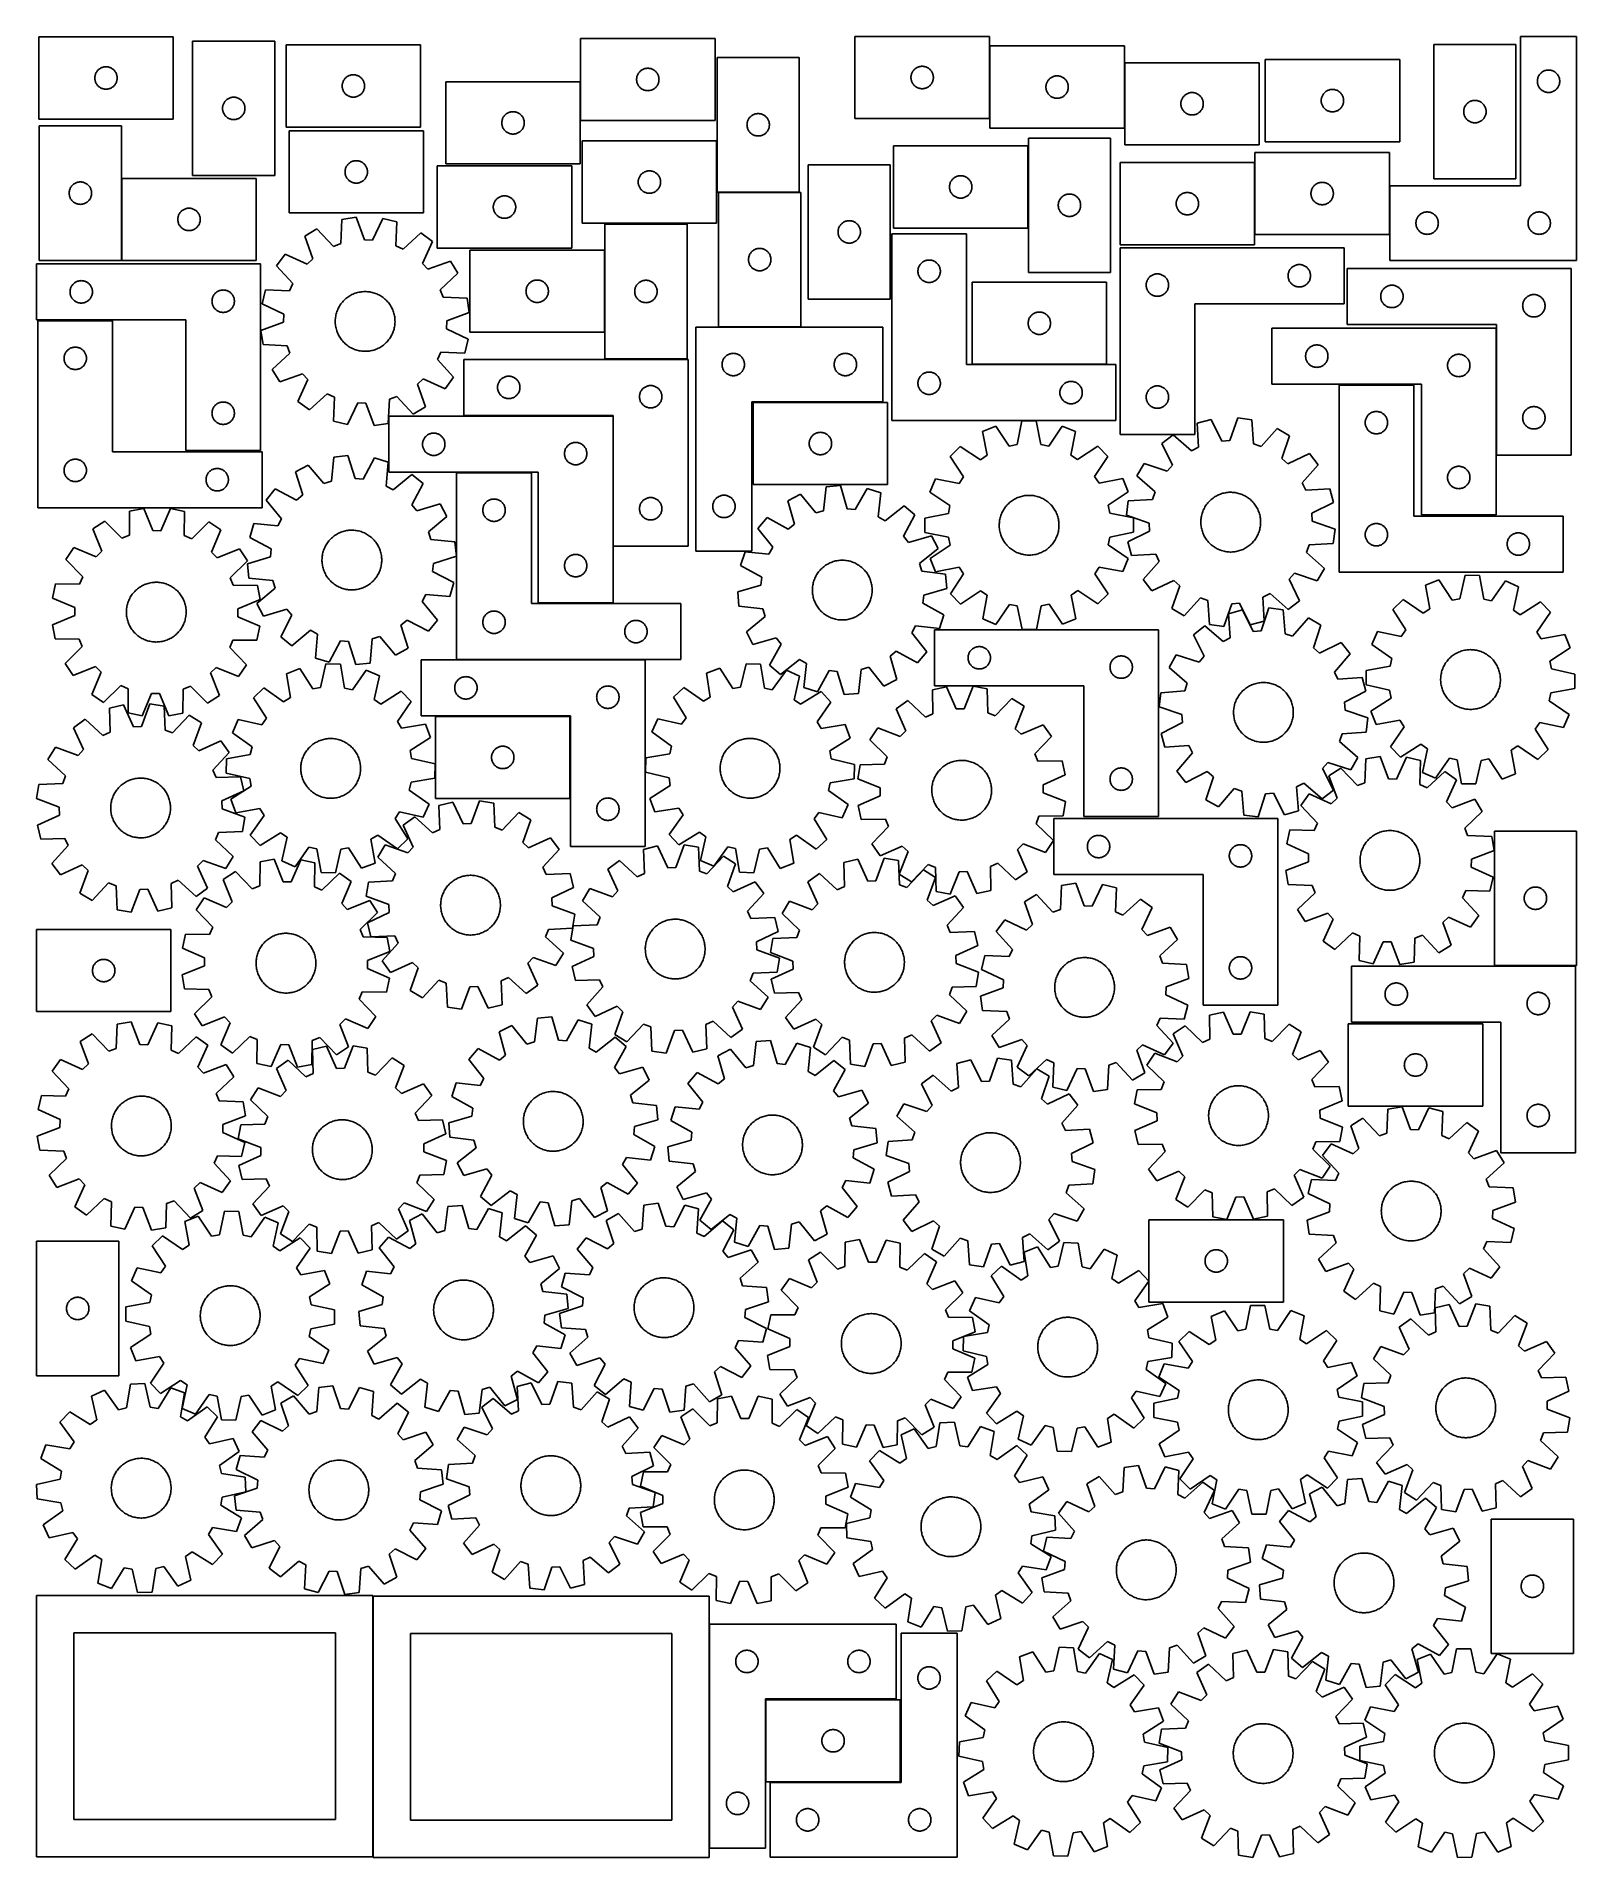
# Model space of a CAD drawing. Header units: millimetres. Extents: x 7 to 1243, y 7 to 1470.
import ezdxf

# ---------------------------------------------------------------- set-up
doc = ezdxf.new("R2010")
doc.units = ezdxf.units.MM
doc.layers.add('CUT', color=7, linetype='CONTINUOUS', true_color=0x000000)

msp = doc.modelspace()

# ---------------------------------------------------------------- linework, layer by layer
at = {"layer": 'CUT'}
for p, q in [((116.379209, 1469.384341), (8.379209, 1469.384341)), ((8.379209, 1469.384341), (8.379209, 1403.384341)), ((116.379209, 1403.384341), (116.379209, 1469.384341)), ((197.958554, 1465.953433), (131.958554, 1465.953433)), ((131.958554, 1465.953433), (131.958554, 1357.953433)), ((197.958554, 1357.953433), (197.958554, 1465.953433)), ((551.525203, 1468.178533), (443.525203, 1468.178533)), ((443.525203, 1468.178533), (443.525203, 1402.178533)), ((551.525203, 1402.178533), (551.525203, 1468.178533)), ((771.876643, 1469.777654), (663.876643, 1469.777654)), ((663.876643, 1469.777654), (663.876643, 1403.777654)), ((771.876643, 1403.777654), (771.876643, 1469.777654)), ((1194.805218, 1463.365054), (1128.805218, 1463.365054)), ((1128.805218, 1463.365054), (1128.805218, 1355.365054)), ((1194.805218, 1355.365054), (1194.805218, 1463.365054)), ((1243.456258, 1469.755191), (1198.456258, 1469.755191)), ((1198.456258, 1469.755191), (1198.456258, 1349.755191)), ((1243.456258, 1289.755191), (1243.456258, 1469.755191)), ((315.048764, 1462.978335), (207.048764, 1462.978335)), ((207.048764, 1462.978335), (207.048764, 1396.978335)), ((315.048764, 1396.978335), (315.048764, 1462.978335)), ((619.182797, 1452.776676), (553.182797, 1452.776676)), ((553.182797, 1452.776676), (553.182797, 1344.776676)), ((619.182797, 1344.776676), (619.182797, 1452.776676)), ((880.261563, 1462.097964), (772.261563, 1462.097964)), ((772.261563, 1462.097964), (772.261563, 1396.097964)), ((880.261563, 1396.097964), (880.261563, 1462.097964)), ((988.672603, 1448.6695), (880.672603, 1448.6695)), ((880.672603, 1448.6695), (880.672603, 1382.6695)), ((988.672603, 1382.6695), (988.672603, 1448.6695)), ((1101.382747, 1451.176824), (993.382747, 1451.176824)), ((993.382747, 1451.176824), (993.382747, 1385.176824)), ((1101.382747, 1385.176824), (1101.382747, 1451.176824)), ((53.379209, 1436.384341), (53.398478, 1436.972969)), ((53.398478, 1435.795713), (53.379209, 1436.384341)), ((53.398478, 1436.972969), (53.456205, 1437.559077)), ((53.456205, 1435.209605), (53.398478, 1435.795713)), ((53.456205, 1437.559077), (53.552141, 1438.140154)), ((53.552141, 1434.628528), (53.456205, 1435.209605)), ((53.552141, 1438.140154), (53.685876, 1438.713712)), ((53.685876, 1434.05497), (53.552141, 1434.628528)), ((53.685876, 1438.713712), (53.856837, 1439.277296)), ((53.856837, 1433.491386), (53.685876, 1434.05497)), ((53.856837, 1439.277296), (54.064293, 1439.828492)), ((54.064293, 1439.828492), (54.307354, 1440.364939)), ((54.307354, 1440.364939), (54.58498, 1440.884341)), ((54.58498, 1440.884341), (54.895982, 1441.384473)), ((54.895982, 1441.384473), (55.239029, 1441.863194)), ((55.239029, 1441.863194), (55.61265, 1442.318453)), ((55.61265, 1442.318453), (56.015248, 1442.748302)), ((56.015248, 1442.748302), (56.445096, 1443.150899)), ((56.445096, 1443.150899), (56.900356, 1443.524521)), ((56.900356, 1443.524521), (57.379077, 1443.867567)), ((57.379077, 1443.867567), (57.879209, 1444.17857)), ((57.879209, 1444.17857), (58.39861, 1444.456196)), ((58.39861, 1444.456196), (58.935058, 1444.699257)), ((58.935058, 1444.699257), (59.486253, 1444.906712)), ((59.486253, 1444.906712), (60.049837, 1445.077673)), ((60.049837, 1445.077673), (60.623396, 1445.211408)), ((60.623396, 1445.211408), (61.204473, 1445.307345)), ((61.204473, 1445.307345), (61.79058, 1445.365071)), ((61.79058, 1445.365071), (62.379209, 1445.384341)), ((62.379209, 1445.384341), (62.967837, 1445.365071)), ((62.967837, 1445.365071), (63.553944, 1445.307345)), ((63.553944, 1445.307345), (64.135022, 1445.211408)), ((64.135022, 1445.211408), (64.70858, 1445.077673)), ((64.70858, 1445.077673), (65.272164, 1444.906712)), ((65.272164, 1444.906712), (65.82336, 1444.699257)), ((65.82336, 1444.699257), (66.359807, 1444.456196)), ((66.359807, 1444.456196), (66.879209, 1444.17857)), ((66.879209, 1444.17857), (67.379341, 1443.867567)), ((67.379341, 1443.867567), (67.858061, 1443.524521)), ((67.858061, 1443.524521), (68.313321, 1443.150899)), ((68.313321, 1443.150899), (68.74317, 1442.748302)), ((68.74317, 1442.748302), (69.145767, 1442.318453)), ((69.145767, 1442.318453), (69.519389, 1441.863194)), ((69.519389, 1441.863194), (69.862435, 1441.384473)), ((69.862435, 1441.384473), (70.173437, 1440.884341)), ((70.173437, 1440.884341), (70.451063, 1440.364939)), ((70.451063, 1440.364939), (70.694124, 1439.828492)), ((70.694124, 1439.828492), (70.90158, 1439.277296)), ((70.90158, 1439.277296), (71.072541, 1438.713712)), ((71.072541, 1434.05497), (70.90158, 1433.491386)), ((71.072541, 1438.713712), (71.206276, 1438.140154)), ((71.206276, 1434.628528), (71.072541, 1434.05497)), ((71.206276, 1438.140154), (71.302212, 1437.559077)), ((71.302212, 1435.209605), (71.206276, 1434.628528)), ((71.302212, 1437.559077), (71.359939, 1436.972969)), ((71.359939, 1435.795713), (71.302212, 1435.209605)), ((71.359939, 1436.972969), (71.379209, 1436.384341)), ((71.379209, 1436.384341), (71.359939, 1435.795713)), ((252.733849, 1433.422486), (252.97691, 1433.958933)), ((252.97691, 1433.958933), (253.254536, 1434.478335)), ((253.254536, 1434.478335), (253.565538, 1434.978467)), ((253.565538, 1434.978467), (253.908584, 1435.457188)), ((253.908584, 1435.457188), (254.282206, 1435.912447)), ((254.282206, 1435.912447), (254.684803, 1436.342296)), ((254.684803, 1436.342296), (255.114652, 1436.744893)), ((255.114652, 1436.744893), (255.569911, 1437.118515)), ((255.569911, 1437.118515), (256.048632, 1437.461562)), ((256.048632, 1437.461562), (256.548764, 1437.772564)), ((256.548764, 1437.772564), (257.068166, 1438.05019)), ((257.068166, 1438.05019), (257.604613, 1438.293251)), ((257.604613, 1438.293251), (258.155809, 1438.500706)), ((258.155809, 1438.500706), (258.719393, 1438.671667)), ((258.719393, 1438.671667), (259.292951, 1438.805403)), ((259.292951, 1438.805403), (259.874029, 1438.901339)), ((259.874029, 1438.901339), (260.460136, 1438.959065)), ((260.460136, 1438.959065), (261.048764, 1438.978335)), ((261.048764, 1438.978335), (261.637392, 1438.959065)), ((261.637392, 1438.959065), (262.2235, 1438.901339)), ((262.2235, 1438.901339), (262.804577, 1438.805403)), ((262.804577, 1438.805403), (263.378136, 1438.671667)), ((263.378136, 1438.671667), (263.941719, 1438.500706)), ((263.941719, 1438.500706), (264.492915, 1438.293251)), ((264.492915, 1438.293251), (265.029363, 1438.05019)), ((265.029363, 1438.05019), (265.548764, 1437.772564)), ((265.548764, 1437.772564), (266.048896, 1437.461562)), ((266.048896, 1437.461562), (266.527617, 1437.118515)), ((266.527617, 1437.118515), (266.982877, 1436.744893)), ((266.982877, 1436.744893), (267.412725, 1436.342296)), ((267.412725, 1436.342296), (267.815323, 1435.912447)), ((267.815323, 1435.912447), (268.188944, 1435.457188)), ((268.188944, 1435.457188), (268.531991, 1434.978467)), ((268.531991, 1434.978467), (268.842993, 1434.478335)), ((268.842993, 1434.478335), (269.120619, 1433.958933)), ((269.120619, 1433.958933), (269.36368, 1433.422486)), ((488.525203, 1435.178533), (488.544473, 1435.767162)), ((488.544473, 1434.589905), (488.525203, 1435.178533)), ((488.544473, 1435.767162), (488.602199, 1436.353269)), ((488.602199, 1434.003798), (488.544473, 1434.589905)), ((488.602199, 1436.353269), (488.698135, 1436.934346)), ((488.698135, 1433.42272), (488.602199, 1434.003798)), ((488.698135, 1436.934346), (488.83187, 1437.507905)), ((488.83187, 1437.507905), (489.002832, 1438.071489)), ((489.002832, 1438.071489), (489.210287, 1438.622684)), ((489.210287, 1438.622684), (489.453348, 1439.159132)), ((489.453348, 1439.159132), (489.730974, 1439.678533)), ((489.730974, 1439.678533), (490.041976, 1440.178665)), ((490.041976, 1440.178665), (490.385023, 1440.657386)), ((490.385023, 1440.657386), (490.758645, 1441.112646)), ((490.758645, 1441.112646), (491.161242, 1441.542494)), ((491.161242, 1441.542494), (491.591091, 1441.945092)), ((491.591091, 1441.945092), (492.04635, 1442.318713)), ((492.04635, 1442.318713), (492.525071, 1442.66176)), ((492.525071, 1442.66176), (493.025203, 1442.972762)), ((493.025203, 1442.972762), (493.544605, 1443.250388)), ((493.544605, 1443.250388), (494.081052, 1443.493449)), ((494.081052, 1443.493449), (494.632248, 1443.700905)), ((494.632248, 1443.700905), (495.195831, 1443.871866)), ((495.195831, 1443.871866), (495.76939, 1444.005601)), ((495.76939, 1444.005601), (496.350467, 1444.101537)), ((496.350467, 1444.101537), (496.936575, 1444.159264)), ((496.936575, 1444.159264), (497.525203, 1444.178533)), ((497.525203, 1444.178533), (498.113831, 1444.159264)), ((498.113831, 1444.159264), (498.699939, 1444.101537)), ((498.699939, 1444.101537), (499.281016, 1444.005601)), ((499.281016, 1444.005601), (499.854574, 1443.871866)), ((499.854574, 1443.871866), (500.418158, 1443.700905)), ((500.418158, 1443.700905), (500.969354, 1443.493449)), ((500.969354, 1443.493449), (501.505801, 1443.250388)), ((501.505801, 1443.250388), (502.025203, 1442.972762)), ((502.025203, 1442.972762), (502.525335, 1442.66176)), ((502.525335, 1442.66176), (503.004056, 1442.318713)), ((503.004056, 1442.318713), (503.459315, 1441.945092)), ((503.459315, 1441.945092), (503.889164, 1441.542494)), ((503.889164, 1441.542494), (504.291761, 1441.112646)), ((504.291761, 1441.112646), (504.665383, 1440.657386)), ((504.665383, 1440.657386), (505.008429, 1440.178665)), ((505.008429, 1440.178665), (505.319432, 1439.678533)), ((505.319432, 1439.678533), (505.597058, 1439.159132)), ((505.597058, 1439.159132), (505.840119, 1438.622684)), ((505.840119, 1438.622684), (506.047574, 1438.071489)), ((506.047574, 1438.071489), (506.218535, 1437.507905)), ((506.218535, 1437.507905), (506.35227, 1436.934346)), ((506.35227, 1436.934346), (506.448207, 1436.353269)), ((506.448207, 1434.003798), (506.35227, 1433.42272)), ((506.448207, 1436.353269), (506.505933, 1435.767162)), ((506.505933, 1434.589905), (506.448207, 1434.003798)), ((506.505933, 1435.767162), (506.525203, 1435.178533)), ((506.525203, 1435.178533), (506.505933, 1434.589905)), ((708.876643, 1436.777654), (708.895913, 1437.366283)), ((708.895913, 1436.189026), (708.876643, 1436.777654)), ((708.895913, 1437.366283), (708.95364, 1437.95239)), ((708.95364, 1435.602919), (708.895913, 1436.189026)), ((708.95364, 1437.95239), (709.049576, 1438.533467)), ((709.049576, 1435.021842), (708.95364, 1435.602919)), ((709.049576, 1438.533467), (709.183311, 1439.107026)), ((709.183311, 1434.448283), (709.049576, 1435.021842)), ((709.183311, 1439.107026), (709.354272, 1439.67061)), ((709.354272, 1433.884699), (709.183311, 1434.448283)), ((709.354272, 1439.67061), (709.561728, 1440.221805)), ((709.561728, 1440.221805), (709.804789, 1440.758253)), ((709.804789, 1440.758253), (710.082415, 1441.277654)), ((710.082415, 1441.277654), (710.393417, 1441.777787)), ((710.393417, 1441.777787), (710.736463, 1442.256507)), ((710.736463, 1442.256507), (711.110085, 1442.711767)), ((711.110085, 1442.711767), (711.512682, 1443.141615)), ((711.512682, 1443.141615), (711.942531, 1443.544213)), ((711.942531, 1443.544213), (712.39779, 1443.917835)), ((712.39779, 1443.917835), (712.876511, 1444.260881)), ((712.876511, 1444.260881), (713.376643, 1444.571883)), ((713.376643, 1444.571883), (713.896045, 1444.849509)), ((713.896045, 1444.849509), (714.432492, 1445.09257)), ((714.432492, 1445.09257), (714.983688, 1445.300026)), ((714.983688, 1445.300026), (715.547272, 1445.470987)), ((715.547272, 1445.470987), (716.12083, 1445.604722)), ((716.12083, 1445.604722), (716.701908, 1445.700658)), ((716.701908, 1445.700658), (717.288015, 1445.758385)), ((717.288015, 1445.758385), (717.876643, 1445.777654)), ((717.876643, 1445.777654), (718.465271, 1445.758385)), ((718.465271, 1445.758385), (719.051379, 1445.700658)), ((719.051379, 1445.700658), (719.632456, 1445.604722)), ((719.632456, 1445.604722), (720.206015, 1445.470987)), ((720.206015, 1445.470987), (720.769599, 1445.300026)), ((720.769599, 1445.300026), (721.320794, 1445.09257)), ((721.320794, 1445.09257), (721.857242, 1444.849509)), ((721.857242, 1444.849509), (722.376643, 1444.571883)), ((722.376643, 1444.571883), (722.876775, 1444.260881)), ((722.876775, 1444.260881), (723.355496, 1443.917835)), ((723.355496, 1443.917835), (723.810756, 1443.544213)), ((723.810756, 1443.544213), (724.240604, 1443.141615)), ((724.240604, 1443.141615), (724.643202, 1442.711767)), ((724.643202, 1442.711767), (725.016823, 1442.256507)), ((725.016823, 1442.256507), (725.35987, 1441.777787)), ((725.35987, 1441.777787), (725.670872, 1441.277654)), ((725.670872, 1441.277654), (725.948498, 1440.758253)), ((725.948498, 1440.758253), (726.191559, 1440.221805)), ((726.191559, 1440.221805), (726.399014, 1439.67061)), ((726.399014, 1439.67061), (726.569976, 1439.107026)), ((726.569976, 1434.448283), (726.399014, 1433.884699)), ((726.569976, 1439.107026), (726.703711, 1438.533467)), ((726.703711, 1435.021842), (726.569976, 1434.448283)), ((726.703711, 1438.533467), (726.799647, 1437.95239)), ((726.799647, 1435.602919), (726.703711, 1435.021842)), ((726.799647, 1437.95239), (726.857374, 1437.366283)), ((726.857374, 1436.189026), (726.799647, 1435.602919)), ((726.857374, 1437.366283), (726.876643, 1436.777654)), ((726.876643, 1436.777654), (726.857374, 1436.189026)), ((818.467335, 1433.597964), (818.778337, 1434.098096)), ((818.778337, 1434.098096), (819.121383, 1434.576817)), ((819.121383, 1434.576817), (819.495005, 1435.032076)), ((819.495005, 1435.032076), (819.897602, 1435.461925)), ((819.897602, 1435.461925), (820.327451, 1435.864522)), ((820.327451, 1435.864522), (820.782711, 1436.238144)), ((820.782711, 1436.238144), (821.261431, 1436.58119)), ((821.261431, 1436.58119), (821.761563, 1436.892193)), ((821.761563, 1436.892193), (822.280965, 1437.169819)), ((822.280965, 1437.169819), (822.817412, 1437.41288)), ((822.817412, 1437.41288), (823.368608, 1437.620335)), ((823.368608, 1437.620335), (823.932192, 1437.791296)), ((823.932192, 1437.791296), (824.50575, 1437.925031)), ((824.50575, 1437.925031), (825.086828, 1438.020968)), ((825.086828, 1438.020968), (825.672935, 1438.078694)), ((825.672935, 1438.078694), (826.261563, 1438.097964)), ((826.261563, 1438.097964), (826.850192, 1438.078694)), ((826.850192, 1438.078694), (827.436299, 1438.020968)), ((827.436299, 1438.020968), (828.017376, 1437.925031)), ((828.017376, 1437.925031), (828.590935, 1437.791296)), ((828.590935, 1437.791296), (829.154519, 1437.620335)), ((829.154519, 1437.620335), (829.705714, 1437.41288)), ((829.705714, 1437.41288), (830.242162, 1437.169819)), ((830.242162, 1437.169819), (830.761563, 1436.892193)), ((830.761563, 1436.892193), (831.261695, 1436.58119)), ((831.261695, 1436.58119), (831.740416, 1436.238144)), ((831.740416, 1436.238144), (832.195676, 1435.864522)), ((832.195676, 1435.864522), (832.625524, 1435.461925)), ((832.625524, 1435.461925), (833.028122, 1435.032076)), ((833.028122, 1435.032076), (833.401743, 1434.576817)), ((833.401743, 1434.576817), (833.74479, 1434.098096)), ((833.74479, 1434.098096), (834.055792, 1433.597964)), ((1211.956258, 1433.755191), (1211.975527, 1434.343819)), ((1211.975527, 1434.343819), (1212.033254, 1434.929927)), ((1212.033254, 1434.929927), (1212.12919, 1435.511004)), ((1212.12919, 1435.511004), (1212.262925, 1436.084563)), ((1212.262925, 1436.084563), (1212.433886, 1436.648146)), ((1212.433886, 1436.648146), (1212.641342, 1437.199342)), ((1212.641342, 1437.199342), (1212.884403, 1437.735789)), ((1212.884403, 1437.735789), (1213.162029, 1438.255191)), ((1213.162029, 1438.255191), (1213.473031, 1438.755323)), ((1213.473031, 1438.755323), (1213.816077, 1439.234044)), ((1213.816077, 1439.234044), (1214.189699, 1439.689304)), ((1214.189699, 1439.689304), (1214.592296, 1440.119152)), ((1214.592296, 1440.119152), (1215.022145, 1440.521749)), ((1215.022145, 1440.521749), (1215.477405, 1440.895371)), ((1215.477405, 1440.895371), (1215.956125, 1441.238418)), ((1215.956125, 1441.238418), (1216.456258, 1441.54942)), ((1216.456258, 1441.54942), (1216.975659, 1441.827046)), ((1216.975659, 1441.827046), (1217.512107, 1442.070107)), ((1217.512107, 1442.070107), (1218.063302, 1442.277562)), ((1218.063302, 1442.277562), (1218.626886, 1442.448524)), ((1218.626886, 1442.448524), (1219.200445, 1442.582259)), ((1219.200445, 1442.582259), (1219.781522, 1442.678195)), ((1219.781522, 1442.678195), (1220.367629, 1442.735921)), ((1220.367629, 1442.735921), (1220.956258, 1442.755191)), ((1220.956258, 1442.755191), (1221.544886, 1442.735921)), ((1221.544886, 1442.735921), (1222.130993, 1442.678195)), ((1222.130993, 1442.678195), (1222.71207, 1442.582259)), ((1222.71207, 1442.582259), (1223.285629, 1442.448524)), ((1223.285629, 1442.448524), (1223.849213, 1442.277562)), ((1223.849213, 1442.277562), (1224.400408, 1442.070107)), ((1224.400408, 1442.070107), (1224.936856, 1441.827046)), ((1224.936856, 1441.827046), (1225.456258, 1441.54942)), ((1225.456258, 1441.54942), (1225.95639, 1441.238418)), ((1225.95639, 1441.238418), (1226.43511, 1440.895371)), ((1226.43511, 1440.895371), (1226.89037, 1440.521749)), ((1226.89037, 1440.521749), (1227.320219, 1440.119152)), ((1227.320219, 1440.119152), (1227.722816, 1439.689304)), ((1227.722816, 1439.689304), (1228.096438, 1439.234044)), ((1228.096438, 1439.234044), (1228.439484, 1438.755323)), ((1228.439484, 1438.755323), (1228.750486, 1438.255191)), ((1228.750486, 1438.255191), (1229.028112, 1437.735789)), ((1229.028112, 1437.735789), (1229.271173, 1437.199342)), ((1229.271173, 1437.199342), (1229.478629, 1436.648146)), ((1229.478629, 1436.648146), (1229.64959, 1436.084563)), ((1229.64959, 1436.084563), (1229.783325, 1435.511004)), ((1229.783325, 1435.511004), (1229.879261, 1434.929927)), ((1229.879261, 1434.929927), (1229.936988, 1434.343819)), ((1229.936988, 1434.343819), (1229.956258, 1433.755191)), ((54.064293, 1432.94019), (53.856837, 1433.491386)), ((54.307354, 1432.403743), (54.064293, 1432.94019)), ((54.58498, 1431.884341), (54.307354, 1432.403743)), ((54.895982, 1431.384209), (54.58498, 1431.884341)), ((55.239029, 1430.905488), (54.895982, 1431.384209)), ((55.61265, 1430.450229), (55.239029, 1430.905488)), ((56.015248, 1430.02038), (55.61265, 1430.450229)), ((56.445096, 1429.617783), (56.015248, 1430.02038)), ((56.900356, 1429.244161), (56.445096, 1429.617783)), ((57.379077, 1428.901114), (56.900356, 1429.244161)), ((57.879209, 1428.590112), (57.379077, 1428.901114)), ((58.39861, 1428.312486), (57.879209, 1428.590112)), ((58.935058, 1428.069425), (58.39861, 1428.312486)), ((59.486253, 1427.86197), (58.935058, 1428.069425)), ((60.049837, 1427.691008), (59.486253, 1427.86197)), ((60.623396, 1427.557273), (60.049837, 1427.691008)), ((61.204473, 1427.461337), (60.623396, 1427.557273)), ((61.79058, 1427.403611), (61.204473, 1427.461337)), ((62.379209, 1427.384341), (61.79058, 1427.403611)), ((62.967837, 1427.403611), (62.379209, 1427.384341)), ((63.553944, 1427.461337), (62.967837, 1427.403611)), ((64.135022, 1427.557273), (63.553944, 1427.461337)), ((64.70858, 1427.691008), (64.135022, 1427.557273)), ((65.272164, 1427.86197), (64.70858, 1427.691008)), ((65.82336, 1428.069425), (65.272164, 1427.86197)), ((66.359807, 1428.312486), (65.82336, 1428.069425)), ((66.879209, 1428.590112), (66.359807, 1428.312486)), ((67.379341, 1428.901114), (66.879209, 1428.590112)), ((67.858061, 1429.244161), (67.379341, 1428.901114)), ((68.313321, 1429.617783), (67.858061, 1429.244161)), ((68.74317, 1430.02038), (68.313321, 1429.617783)), ((69.145767, 1430.450229), (68.74317, 1430.02038)), ((69.519389, 1430.905488), (69.145767, 1430.450229)), ((69.862435, 1431.384209), (69.519389, 1430.905488)), ((70.173437, 1431.884341), (69.862435, 1431.384209)), ((70.451063, 1432.403743), (70.173437, 1431.884341)), ((70.694124, 1432.94019), (70.451063, 1432.403743)), ((70.90158, 1433.491386), (70.694124, 1432.94019)), ((159.479701, 1419.093613), (159.958422, 1419.43666)), ((159.958422, 1419.43666), (160.458554, 1419.747662)), ((160.458554, 1419.747662), (160.977956, 1420.025288)), ((160.977956, 1420.025288), (161.514403, 1420.268349)), ((161.514403, 1420.268349), (162.065599, 1420.475805)), ((162.065599, 1420.475805), (162.629183, 1420.646766)), ((162.629183, 1420.646766), (163.202741, 1420.780501)), ((163.202741, 1420.780501), (163.783818, 1420.876437)), ((163.783818, 1420.876437), (164.369926, 1420.934164)), ((164.369926, 1420.934164), (164.958554, 1420.953433)), ((164.958554, 1420.953433), (165.547182, 1420.934164)), ((165.547182, 1420.934164), (166.13329, 1420.876437)), ((166.13329, 1420.876437), (166.714367, 1420.780501)), ((166.714367, 1420.780501), (167.287925, 1420.646766)), ((167.287925, 1420.646766), (167.851509, 1420.475805)), ((167.851509, 1420.475805), (168.402705, 1420.268349)), ((168.402705, 1420.268349), (168.939152, 1420.025288)), ((168.939152, 1420.025288), (169.458554, 1419.747662)), ((169.458554, 1419.747662), (169.958686, 1419.43666)), ((169.958686, 1419.43666), (170.437407, 1419.093613)), ((252.048764, 1429.978335), (252.068034, 1430.566963)), ((252.068034, 1429.389707), (252.048764, 1429.978335)), ((252.068034, 1430.566963), (252.125761, 1431.153071)), ((252.125761, 1428.803599), (252.068034, 1429.389707)), ((252.125761, 1431.153071), (252.221697, 1431.734148)), ((252.221697, 1428.222522), (252.125761, 1428.803599)), ((252.221697, 1431.734148), (252.355432, 1432.307706)), ((252.355432, 1427.648964), (252.221697, 1428.222522)), ((252.355432, 1432.307706), (252.526393, 1432.87129)), ((252.526393, 1427.08538), (252.355432, 1427.648964)), ((252.526393, 1432.87129), (252.733849, 1433.422486)), ((252.733849, 1426.534184), (252.526393, 1427.08538)), ((252.97691, 1425.997737), (252.733849, 1426.534184)), ((253.254536, 1425.478335), (252.97691, 1425.997737)), ((253.565538, 1424.978203), (253.254536, 1425.478335)), ((253.908584, 1424.499482), (253.565538, 1424.978203)), ((254.282206, 1424.044223), (253.908584, 1424.499482)), ((254.684803, 1423.614374), (254.282206, 1424.044223)), ((255.114652, 1423.211777), (254.684803, 1423.614374)), ((255.569911, 1422.838155), (255.114652, 1423.211777)), ((256.048632, 1422.495109), (255.569911, 1422.838155)), ((256.548764, 1422.184106), (256.048632, 1422.495109)), ((257.068166, 1421.90648), (256.548764, 1422.184106)), ((257.604613, 1421.663419), (257.068166, 1421.90648)), ((258.155809, 1421.455964), (257.604613, 1421.663419)), ((258.719393, 1421.285003), (258.155809, 1421.455964)), ((259.292951, 1421.151268), (258.719393, 1421.285003)), ((259.874029, 1421.055331), (259.292951, 1421.151268)), ((260.460136, 1420.997605), (259.874029, 1421.055331)), ((261.048764, 1420.978335), (260.460136, 1420.997605)), ((261.637392, 1420.997605), (261.048764, 1420.978335)), ((262.2235, 1421.055331), (261.637392, 1420.997605)), ((262.804577, 1421.151268), (262.2235, 1421.055331)), ((263.378136, 1421.285003), (262.804577, 1421.151268)), ((263.941719, 1421.455964), (263.378136, 1421.285003)), ((264.492915, 1421.663419), (263.941719, 1421.455964)), ((265.029363, 1421.90648), (264.492915, 1421.663419)), ((265.548764, 1422.184106), (265.029363, 1421.90648)), ((266.048896, 1422.495109), (265.548764, 1422.184106)), ((266.527617, 1422.838155), (266.048896, 1422.495109)), ((266.982877, 1423.211777), (266.527617, 1422.838155)), ((267.412725, 1423.614374), (266.982877, 1423.211777)), ((267.815323, 1424.044223), (267.412725, 1423.614374)), ((268.188944, 1424.499482), (267.815323, 1424.044223)), ((268.531991, 1424.978203), (268.188944, 1424.499482)), ((268.842993, 1425.478335), (268.531991, 1424.978203)), ((269.120619, 1425.997737), (268.842993, 1425.478335)), ((269.36368, 1426.534184), (269.120619, 1425.997737)), ((269.36368, 1433.422486), (269.571135, 1432.87129)), ((269.571135, 1427.08538), (269.36368, 1426.534184)), ((269.571135, 1432.87129), (269.742097, 1432.307706)), ((269.742097, 1427.648964), (269.571135, 1427.08538)), ((269.742097, 1432.307706), (269.875832, 1431.734148)), ((269.875832, 1428.222522), (269.742097, 1427.648964)), ((269.875832, 1431.734148), (269.971768, 1431.153071)), ((269.971768, 1428.803599), (269.875832, 1428.222522)), ((269.971768, 1431.153071), (270.029495, 1430.566963)), ((270.029495, 1429.389707), (269.971768, 1428.803599)), ((270.029495, 1430.566963), (270.048764, 1429.978335)), ((270.048764, 1429.978335), (270.029495, 1429.389707)), ((443.273374, 1433.316714), (335.273374, 1433.316714)), ((335.273374, 1433.316714), (335.273374, 1367.316714)), ((443.273374, 1367.316714), (443.273374, 1433.316714)), ((488.83187, 1432.849162), (488.698135, 1433.42272)), ((489.002832, 1432.285578), (488.83187, 1432.849162)), ((489.210287, 1431.734382), (489.002832, 1432.285578)), ((489.453348, 1431.197935), (489.210287, 1431.734382)), ((489.730974, 1430.678533), (489.453348, 1431.197935)), ((490.041976, 1430.178401), (489.730974, 1430.678533)), ((490.385023, 1429.699681), (490.041976, 1430.178401)), ((490.758645, 1429.244421), (490.385023, 1429.699681)), ((491.161242, 1428.814572), (490.758645, 1429.244421)), ((491.591091, 1428.411975), (491.161242, 1428.814572)), ((492.04635, 1428.038353), (491.591091, 1428.411975)), ((492.525071, 1427.695307), (492.04635, 1428.038353)), ((493.025203, 1427.384305), (492.525071, 1427.695307)), ((493.544605, 1427.106679), (493.025203, 1427.384305)), ((494.081052, 1426.863618), (493.544605, 1427.106679)), ((494.632248, 1426.656162), (494.081052, 1426.863618)), ((495.195831, 1426.485201), (494.632248, 1426.656162)), ((495.76939, 1426.351466), (495.195831, 1426.485201)), ((496.350467, 1426.25553), (495.76939, 1426.351466)), ((496.936575, 1426.197803), (496.350467, 1426.25553)), ((497.525203, 1426.178533), (496.936575, 1426.197803)), ((498.113831, 1426.197803), (497.525203, 1426.178533)), ((498.699939, 1426.25553), (498.113831, 1426.197803)), ((499.281016, 1426.351466), (498.699939, 1426.25553)), ((499.854574, 1426.485201), (499.281016, 1426.351466)), ((500.418158, 1426.656162), (499.854574, 1426.485201)), ((500.969354, 1426.863618), (500.418158, 1426.656162)), ((501.505801, 1427.106679), (500.969354, 1426.863618)), ((502.025203, 1427.384305), (501.505801, 1427.106679)), ((502.525335, 1427.695307), (502.025203, 1427.384305)), ((503.004056, 1428.038353), (502.525335, 1427.695307)), ((503.459315, 1428.411975), (503.004056, 1428.038353)), ((503.889164, 1428.814572), (503.459315, 1428.411975)), ((504.291761, 1429.244421), (503.889164, 1428.814572)), ((504.665383, 1429.699681), (504.291761, 1429.244421)), ((505.008429, 1430.178401), (504.665383, 1429.699681)), ((505.319432, 1430.678533), (505.008429, 1430.178401)), ((505.597058, 1431.197935), (505.319432, 1430.678533)), ((505.840119, 1431.734382), (505.597058, 1431.197935)), ((506.047574, 1432.285578), (505.840119, 1431.734382)), ((506.218535, 1432.849162), (506.047574, 1432.285578)), ((506.35227, 1433.42272), (506.218535, 1432.849162)), ((709.561728, 1433.333504), (709.354272, 1433.884699)), ((709.804789, 1432.797056), (709.561728, 1433.333504)), ((710.082415, 1432.277654), (709.804789, 1432.797056)), ((710.393417, 1431.777522), (710.082415, 1432.277654)), ((710.736463, 1431.298802), (710.393417, 1431.777522)), ((711.110085, 1430.843542), (710.736463, 1431.298802)), ((711.512682, 1430.413693), (711.110085, 1430.843542)), ((711.942531, 1430.011096), (711.512682, 1430.413693)), ((712.39779, 1429.637474), (711.942531, 1430.011096)), ((712.876511, 1429.294428), (712.39779, 1429.637474)), ((713.376643, 1428.983426), (712.876511, 1429.294428)), ((713.896045, 1428.7058), (713.376643, 1428.983426)), ((714.432492, 1428.462739), (713.896045, 1428.7058)), ((714.983688, 1428.255283), (714.432492, 1428.462739)), ((715.547272, 1428.084322), (714.983688, 1428.255283)), ((716.12083, 1427.950587), (715.547272, 1428.084322)), ((716.701908, 1427.854651), (716.12083, 1427.950587)), ((717.288015, 1427.796924), (716.701908, 1427.854651)), ((717.876643, 1427.777654), (717.288015, 1427.796924)), ((718.465271, 1427.796924), (717.876643, 1427.777654)), ((719.051379, 1427.854651), (718.465271, 1427.796924)), ((719.632456, 1427.950587), (719.051379, 1427.854651)), ((720.206015, 1428.084322), (719.632456, 1427.950587)), ((720.769599, 1428.255283), (720.206015, 1428.084322)), ((721.320794, 1428.462739), (720.769599, 1428.255283)), ((721.857242, 1428.7058), (721.320794, 1428.462739)), ((722.376643, 1428.983426), (721.857242, 1428.7058)), ((722.876775, 1429.294428), (722.376643, 1428.983426)), ((723.355496, 1429.637474), (722.876775, 1429.294428)), ((723.810756, 1430.011096), (723.355496, 1429.637474)), ((724.240604, 1430.413693), (723.810756, 1430.011096)), ((724.643202, 1430.843542), (724.240604, 1430.413693)), ((725.016823, 1431.298802), (724.643202, 1430.843542)), ((725.35987, 1431.777522), (725.016823, 1431.298802)), ((725.670872, 1432.277654), (725.35987, 1431.777522)), ((725.948498, 1432.797056), (725.670872, 1432.277654)), ((726.191559, 1433.333504), (725.948498, 1432.797056)), ((726.399014, 1433.884699), (726.191559, 1433.333504)), ((817.261563, 1429.097964), (817.280833, 1429.686592)), ((817.280833, 1428.509336), (817.261563, 1429.097964)), ((817.280833, 1429.686592), (817.33856, 1430.2727)), ((817.33856, 1427.923228), (817.280833, 1428.509336)), ((817.33856, 1430.2727), (817.434496, 1430.853777)), ((817.434496, 1427.342151), (817.33856, 1427.923228)), ((817.434496, 1430.853777), (817.568231, 1431.427335)), ((817.568231, 1426.768593), (817.434496, 1427.342151)), ((817.568231, 1431.427335), (817.739192, 1431.990919)), ((817.739192, 1426.205009), (817.568231, 1426.768593)), ((817.739192, 1431.990919), (817.946648, 1432.542115)), ((817.946648, 1425.653813), (817.739192, 1426.205009)), ((817.946648, 1432.542115), (818.189709, 1433.078562)), ((818.189709, 1425.117366), (817.946648, 1425.653813)), ((818.189709, 1433.078562), (818.467335, 1433.597964)), ((818.467335, 1424.597964), (818.189709, 1425.117366)), ((818.778337, 1424.097832), (818.467335, 1424.597964)), ((819.121383, 1423.619111), (818.778337, 1424.097832)), ((819.495005, 1423.163852), (819.121383, 1423.619111)), ((819.897602, 1422.734003), (819.495005, 1423.163852)), ((820.327451, 1422.331406), (819.897602, 1422.734003)), ((820.782711, 1421.957784), (820.327451, 1422.331406)), ((821.261431, 1421.614737), (820.782711, 1421.957784)), ((821.761563, 1421.303735), (821.261431, 1421.614737)), ((822.280965, 1421.026109), (821.761563, 1421.303735)), ((822.817412, 1420.783048), (822.280965, 1421.026109)), ((823.368608, 1420.575593), (822.817412, 1420.783048)), ((823.932192, 1420.404632), (823.368608, 1420.575593)), ((824.50575, 1420.270896), (823.932192, 1420.404632)), ((825.086828, 1420.17496), (824.50575, 1420.270896)), ((825.672935, 1420.117234), (825.086828, 1420.17496)), ((826.261563, 1420.097964), (825.672935, 1420.117234)), ((826.850192, 1420.117234), (826.261563, 1420.097964)), ((827.436299, 1420.17496), (826.850192, 1420.117234)), ((828.017376, 1420.270896), (827.436299, 1420.17496)), ((828.590935, 1420.404632), (828.017376, 1420.270896)), ((829.154519, 1420.575593), (828.590935, 1420.404632)), ((829.705714, 1420.783048), (829.154519, 1420.575593)), ((830.242162, 1421.026109), (829.705714, 1420.783048)), ((830.761563, 1421.303735), (830.242162, 1421.026109)), ((831.261695, 1421.614737), (830.761563, 1421.303735)), ((831.740416, 1421.957784), (831.261695, 1421.614737)), ((832.195676, 1422.331406), (831.740416, 1421.957784)), ((832.625524, 1422.734003), (832.195676, 1422.331406)), ((833.028122, 1423.163852), (832.625524, 1422.734003)), ((833.401743, 1423.619111), (833.028122, 1423.163852)), ((833.74479, 1424.097832), (833.401743, 1423.619111)), ((834.055792, 1424.597964), (833.74479, 1424.097832)), ((834.055792, 1433.597964), (834.333418, 1433.078562)), ((834.333418, 1425.117366), (834.055792, 1424.597964)), ((834.333418, 1433.078562), (834.576479, 1432.542115)), ((834.576479, 1425.653813), (834.333418, 1425.117366)), ((834.576479, 1432.542115), (834.783935, 1431.990919)), ((834.783935, 1426.205009), (834.576479, 1425.653813)), ((834.783935, 1431.990919), (834.954896, 1431.427335)), ((834.954896, 1426.768593), (834.783935, 1426.205009)), ((834.954896, 1431.427335), (835.088631, 1430.853777)), ((835.088631, 1427.342151), (834.954896, 1426.768593)), ((835.088631, 1430.853777), (835.184567, 1430.2727)), ((835.184567, 1427.923228), (835.088631, 1427.342151)), ((835.184567, 1430.2727), (835.242294, 1429.686592)), ((835.242294, 1428.509336), (835.184567, 1427.923228)), ((835.242294, 1429.686592), (835.261563, 1429.097964)), ((835.261563, 1429.097964), (835.242294, 1428.509336)), ((926.357687, 1419.113651), (926.600748, 1419.650098)), ((926.600748, 1419.650098), (926.878374, 1420.1695)), ((926.878374, 1420.1695), (927.189376, 1420.669632)), ((927.189376, 1420.669632), (927.532423, 1421.148353)), ((927.532423, 1421.148353), (927.906045, 1421.603613)), ((927.906045, 1421.603613), (928.308642, 1422.033461)), ((928.308642, 1422.033461), (928.73849, 1422.436058)), ((928.73849, 1422.436058), (929.19375, 1422.80968)), ((929.19375, 1422.80968), (929.672471, 1423.152727)), ((929.672471, 1423.152727), (930.172603, 1423.463729)), ((930.172603, 1423.463729), (930.692005, 1423.741355)), ((930.692005, 1423.741355), (931.228452, 1423.984416)), ((931.228452, 1423.984416), (931.779648, 1424.191871)), ((931.779648, 1424.191871), (932.343231, 1424.362833)), ((932.343231, 1424.362833), (932.91679, 1424.496568)), ((932.91679, 1424.496568), (933.497867, 1424.592504)), ((933.497867, 1424.592504), (934.083975, 1424.65023)), ((934.083975, 1424.65023), (934.672603, 1424.6695)), ((934.672603, 1424.6695), (935.261231, 1424.65023)), ((935.261231, 1424.65023), (935.847339, 1424.592504)), ((935.847339, 1424.592504), (936.428416, 1424.496568)), ((936.428416, 1424.496568), (937.001974, 1424.362833)), ((937.001974, 1424.362833), (937.565558, 1424.191871)), ((937.565558, 1424.191871), (938.116754, 1423.984416)), ((938.116754, 1423.984416), (938.653201, 1423.741355)), ((938.653201, 1423.741355), (939.172603, 1423.463729)), ((939.172603, 1423.463729), (939.672735, 1423.152727)), ((939.672735, 1423.152727), (940.151456, 1422.80968)), ((940.151456, 1422.80968), (940.606715, 1422.436058)), ((940.606715, 1422.436058), (941.036564, 1422.033461)), ((941.036564, 1422.033461), (941.439161, 1421.603613)), ((941.439161, 1421.603613), (941.812783, 1421.148353)), ((941.812783, 1421.148353), (942.155829, 1420.669632)), ((942.155829, 1420.669632), (942.466831, 1420.1695)), ((942.466831, 1420.1695), (942.744457, 1419.650098)), ((942.744457, 1419.650098), (942.987519, 1419.113651)), ((1038.402017, 1418.765453), (1038.459743, 1419.35156)), ((1038.459743, 1419.35156), (1038.555679, 1419.932637)), ((1038.555679, 1419.932637), (1038.689414, 1420.506196)), ((1038.689414, 1420.506196), (1038.860376, 1421.06978)), ((1038.860376, 1421.06978), (1039.067831, 1421.620975)), ((1039.067831, 1421.620975), (1039.310892, 1422.157423)), ((1039.310892, 1422.157423), (1039.588518, 1422.676824)), ((1039.588518, 1422.676824), (1039.89952, 1423.176956)), ((1039.89952, 1423.176956), (1040.242567, 1423.655677)), ((1040.242567, 1423.655677), (1040.616189, 1424.110937)), ((1040.616189, 1424.110937), (1041.018786, 1424.540785)), ((1041.018786, 1424.540785), (1041.448635, 1424.943383)), ((1041.448635, 1424.943383), (1041.903894, 1425.317004)), ((1041.903894, 1425.317004), (1042.382615, 1425.660051)), ((1042.382615, 1425.660051), (1042.882747, 1425.971053)), ((1042.882747, 1425.971053), (1043.402149, 1426.248679)), ((1043.402149, 1426.248679), (1043.938596, 1426.49174)), ((1043.938596, 1426.49174), (1044.489792, 1426.699196)), ((1044.489792, 1426.699196), (1045.053375, 1426.870157)), ((1045.053375, 1426.870157), (1045.626934, 1427.003892)), ((1045.626934, 1427.003892), (1046.208011, 1427.099828)), ((1046.208011, 1427.099828), (1046.794119, 1427.157555)), ((1046.794119, 1427.157555), (1047.382747, 1427.176824)), ((1047.382747, 1427.176824), (1047.971375, 1427.157555)), ((1047.971375, 1427.157555), (1048.557483, 1427.099828)), ((1048.557483, 1427.099828), (1049.13856, 1427.003892)), ((1049.13856, 1427.003892), (1049.712118, 1426.870157)), ((1049.712118, 1426.870157), (1050.275702, 1426.699196)), ((1050.275702, 1426.699196), (1050.826898, 1426.49174)), ((1050.826898, 1426.49174), (1051.363345, 1426.248679)), ((1051.363345, 1426.248679), (1051.882747, 1425.971053)), ((1051.882747, 1425.971053), (1052.382879, 1425.660051)), ((1052.382879, 1425.660051), (1052.8616, 1425.317004)), ((1052.8616, 1425.317004), (1053.316859, 1424.943383)), ((1053.316859, 1424.943383), (1053.746708, 1424.540785)), ((1053.746708, 1424.540785), (1054.149305, 1424.110937)), ((1054.149305, 1424.110937), (1054.522927, 1423.655677)), ((1054.522927, 1423.655677), (1054.865973, 1423.176956)), ((1054.865973, 1423.176956), (1055.176975, 1422.676824)), ((1055.176975, 1422.676824), (1055.454602, 1422.157423)), ((1055.454602, 1422.157423), (1055.697663, 1421.620975)), ((1055.697663, 1421.620975), (1055.905118, 1421.06978)), ((1055.905118, 1421.06978), (1056.076079, 1420.506196)), ((1056.076079, 1420.506196), (1056.209814, 1419.932637)), ((1056.209814, 1419.932637), (1056.305751, 1419.35156)), ((1056.305751, 1419.35156), (1056.363477, 1418.765453)), ((1211.975527, 1433.166563), (1211.956258, 1433.755191)), ((1212.033254, 1432.580455), (1211.975527, 1433.166563)), ((1212.12919, 1431.999378), (1212.033254, 1432.580455)), ((1212.262925, 1431.42582), (1212.12919, 1431.999378)), ((1212.433886, 1430.862236), (1212.262925, 1431.42582)), ((1212.641342, 1430.31104), (1212.433886, 1430.862236)), ((1212.884403, 1429.774593), (1212.641342, 1430.31104)), ((1213.162029, 1429.255191), (1212.884403, 1429.774593)), ((1213.473031, 1428.755059), (1213.162029, 1429.255191)), ((1213.816077, 1428.276338), (1213.473031, 1428.755059)), ((1214.189699, 1427.821079), (1213.816077, 1428.276338)), ((1214.592296, 1427.39123), (1214.189699, 1427.821079)), ((1215.022145, 1426.988633), (1214.592296, 1427.39123)), ((1215.477405, 1426.615011), (1215.022145, 1426.988633)), ((1215.956125, 1426.271965), (1215.477405, 1426.615011)), ((1216.456258, 1425.960963), (1215.956125, 1426.271965)), ((1216.975659, 1425.683336), (1216.456258, 1425.960963)), ((1217.512107, 1425.440275), (1216.975659, 1425.683336)), ((1218.063302, 1425.23282), (1217.512107, 1425.440275)), ((1218.626886, 1425.061859), (1218.063302, 1425.23282)), ((1219.200445, 1424.928124), (1218.626886, 1425.061859)), ((1219.781522, 1424.832187), (1219.200445, 1424.928124)), ((1220.367629, 1424.774461), (1219.781522, 1424.832187)), ((1220.956258, 1424.755191), (1220.367629, 1424.774461)), ((1221.544886, 1424.774461), (1220.956258, 1424.755191)), ((1222.130993, 1424.832187), (1221.544886, 1424.774461)), ((1222.71207, 1424.928124), (1222.130993, 1424.832187)), ((1223.285629, 1425.061859), (1222.71207, 1424.928124)), ((1223.849213, 1425.23282), (1223.285629, 1425.061859)), ((1224.400408, 1425.440275), (1223.849213, 1425.23282)), ((1224.936856, 1425.683336), (1224.400408, 1425.440275)), ((1225.456258, 1425.960963), (1224.936856, 1425.683336)), ((1225.95639, 1426.271965), (1225.456258, 1425.960963)), ((1226.43511, 1426.615011), (1225.95639, 1426.271965)), ((1226.89037, 1426.988633), (1226.43511, 1426.615011)), ((1227.320219, 1427.39123), (1226.89037, 1426.988633)), ((1227.722816, 1427.821079), (1227.320219, 1427.39123)), ((1228.096438, 1428.276338), (1227.722816, 1427.821079)), ((1228.439484, 1428.755059), (1228.096438, 1428.276338)), ((1228.750486, 1429.255191), (1228.439484, 1428.755059)), ((1229.028112, 1429.774593), (1228.750486, 1429.255191)), ((1229.271173, 1430.31104), (1229.028112, 1429.774593)), ((1229.478629, 1430.862236), (1229.271173, 1430.31104)), ((1229.64959, 1431.42582), (1229.478629, 1430.862236)), ((1229.783325, 1431.999378), (1229.64959, 1431.42582)), ((1229.879261, 1432.580455), (1229.783325, 1431.999378)), ((1229.936988, 1433.166563), (1229.879261, 1432.580455)), ((1229.956258, 1433.755191), (1229.936988, 1433.166563)), ((155.958554, 1411.953433), (155.977824, 1412.542062)), ((155.977824, 1411.364805), (155.958554, 1411.953433)), ((155.977824, 1412.542062), (156.03555, 1413.128169)), ((156.03555, 1410.778698), (155.977824, 1411.364805)), ((156.03555, 1413.128169), (156.131486, 1413.709246)), ((156.131486, 1410.19762), (156.03555, 1410.778698)), ((156.131486, 1413.709246), (156.265222, 1414.282805)), ((156.265222, 1409.624062), (156.131486, 1410.19762)), ((156.265222, 1414.282805), (156.436183, 1414.846389)), ((156.436183, 1409.060478), (156.265222, 1409.624062)), ((156.436183, 1414.846389), (156.643638, 1415.397584)), ((156.643638, 1408.509282), (156.436183, 1409.060478)), ((156.643638, 1415.397584), (156.886699, 1415.934032)), ((156.886699, 1407.972835), (156.643638, 1408.509282)), ((156.886699, 1415.934032), (157.164325, 1416.453433)), ((157.164325, 1407.453433), (156.886699, 1407.972835)), ((157.164325, 1416.453433), (157.475327, 1416.953565)), ((157.475327, 1406.953301), (157.164325, 1407.453433)), ((157.475327, 1416.953565), (157.818374, 1417.432286)), ((157.818374, 1406.47458), (157.475327, 1406.953301)), ((157.818374, 1417.432286), (158.191996, 1417.887546)), ((158.191996, 1406.019321), (157.818374, 1406.47458)), ((158.191996, 1417.887546), (158.594593, 1418.317394)), ((158.594593, 1405.589472), (158.191996, 1406.019321)), ((158.594593, 1418.317394), (159.024442, 1418.719992)), ((159.024442, 1405.186875), (158.594593, 1405.589472)), ((159.024442, 1418.719992), (159.479701, 1419.093613)), ((159.479701, 1404.813253), (159.024442, 1405.186875)), ((159.958422, 1404.470207), (159.479701, 1404.813253)), ((170.437407, 1404.813253), (169.958686, 1404.470207)), ((170.437407, 1419.093613), (170.892666, 1418.719992)), ((170.892666, 1405.186875), (170.437407, 1404.813253)), ((170.892666, 1418.719992), (171.322515, 1418.317394)), ((171.322515, 1405.589472), (170.892666, 1405.186875)), ((171.322515, 1418.317394), (171.725112, 1417.887546)), ((171.725112, 1406.019321), (171.322515, 1405.589472)), ((171.725112, 1417.887546), (172.098734, 1417.432286)), ((172.098734, 1406.47458), (171.725112, 1406.019321)), ((172.098734, 1417.432286), (172.44178, 1416.953565)), ((172.44178, 1406.953301), (172.098734, 1406.47458)), ((172.44178, 1416.953565), (172.752783, 1416.453433)), ((172.752783, 1407.453433), (172.44178, 1406.953301)), ((172.752783, 1416.453433), (173.030409, 1415.934032)), ((173.030409, 1407.972835), (172.752783, 1407.453433)), ((173.030409, 1415.934032), (173.27347, 1415.397584)), ((173.27347, 1408.509282), (173.030409, 1407.972835)), ((173.27347, 1415.397584), (173.480925, 1414.846389)), ((173.480925, 1409.060478), (173.27347, 1408.509282)), ((173.480925, 1414.846389), (173.651886, 1414.282805)), ((173.651886, 1409.624062), (173.480925, 1409.060478)), ((173.651886, 1414.282805), (173.785621, 1413.709246)), ((173.785621, 1410.19762), (173.651886, 1409.624062)), ((173.785621, 1413.709246), (173.881558, 1413.128169)), ((173.881558, 1410.778698), (173.785621, 1410.19762)), ((173.881558, 1413.128169), (173.939284, 1412.542062)), ((173.939284, 1411.364805), (173.881558, 1410.778698)), ((173.939284, 1412.542062), (173.958554, 1411.953433)), ((173.958554, 1411.953433), (173.939284, 1411.364805)), ((381.201519, 1404.297312), (381.479145, 1404.816714)), ((381.479145, 1404.816714), (381.790147, 1405.316846)), ((381.790147, 1405.316846), (382.133194, 1405.795567)), ((382.133194, 1405.795567), (382.506815, 1406.250826)), ((382.506815, 1406.250826), (382.909413, 1406.680675)), ((382.909413, 1406.680675), (383.339261, 1407.083272)), ((383.339261, 1407.083272), (383.794521, 1407.456894)), ((383.794521, 1407.456894), (384.273242, 1407.79994)), ((384.273242, 1407.79994), (384.773374, 1408.110943)), ((384.773374, 1408.110943), (385.292775, 1408.388569)), ((385.292775, 1408.388569), (385.829223, 1408.63163)), ((385.829223, 1408.63163), (386.380418, 1408.839085)), ((386.380418, 1408.839085), (386.944002, 1409.010046)), ((386.944002, 1409.010046), (387.517561, 1409.143781)), ((387.517561, 1409.143781), (388.098638, 1409.239718)), ((388.098638, 1409.239718), (388.684746, 1409.297444)), ((388.684746, 1409.297444), (389.273374, 1409.316714)), ((389.273374, 1409.316714), (389.862002, 1409.297444)), ((389.862002, 1409.297444), (390.448109, 1409.239718)), ((390.448109, 1409.239718), (391.029187, 1409.143781)), ((391.029187, 1409.143781), (391.602745, 1409.010046)), ((391.602745, 1409.010046), (392.166329, 1408.839085)), ((392.166329, 1408.839085), (392.717525, 1408.63163)), ((392.717525, 1408.63163), (393.253972, 1408.388569)), ((393.253972, 1408.388569), (393.773374, 1408.110943)), ((393.773374, 1408.110943), (394.273506, 1407.79994)), ((394.273506, 1407.79994), (394.752227, 1407.456894)), ((394.752227, 1407.456894), (395.207486, 1407.083272)), ((395.207486, 1407.083272), (395.637335, 1406.680675)), ((395.637335, 1406.680675), (396.039932, 1406.250826)), ((396.039932, 1406.250826), (396.413554, 1405.795567)), ((396.413554, 1405.795567), (396.7566, 1405.316846)), ((396.7566, 1405.316846), (397.067602, 1404.816714)), ((397.067602, 1404.816714), (397.345228, 1404.297312)), ((579.042617, 1404.255528), (579.416239, 1404.710788)), ((579.416239, 1404.710788), (579.818836, 1405.140637)), ((579.818836, 1405.140637), (580.248685, 1405.543234)), ((580.248685, 1405.543234), (580.703944, 1405.916856)), ((580.703944, 1405.916856), (581.182665, 1406.259902)), ((581.182665, 1406.259902), (581.682797, 1406.570904)), ((581.682797, 1406.570904), (582.202199, 1406.84853)), ((582.202199, 1406.84853), (582.738646, 1407.091591)), ((582.738646, 1407.091591), (583.289842, 1407.299047)), ((583.289842, 1407.299047), (583.853426, 1407.470008)), ((583.853426, 1407.470008), (584.426984, 1407.603743)), ((584.426984, 1407.603743), (585.008061, 1407.699679)), ((585.008061, 1407.699679), (585.594169, 1407.757406)), ((585.594169, 1407.757406), (586.182797, 1407.776676)), ((586.182797, 1407.776676), (586.771425, 1407.757406)), ((586.771425, 1407.757406), (587.357533, 1407.699679)), ((587.357533, 1407.699679), (587.93861, 1407.603743)), ((587.93861, 1407.603743), (588.512169, 1407.470008)), ((588.512169, 1407.470008), (589.075752, 1407.299047)), ((589.075752, 1407.299047), (589.626948, 1407.091591)), ((589.626948, 1407.091591), (590.163395, 1406.84853)), ((590.163395, 1406.84853), (590.682797, 1406.570904)), ((590.682797, 1406.570904), (591.182929, 1406.259902)), ((591.182929, 1406.259902), (591.66165, 1405.916856)), ((591.66165, 1405.916856), (592.116909, 1405.543234)), ((592.116909, 1405.543234), (592.546758, 1405.140637)), ((592.546758, 1405.140637), (592.949355, 1404.710788)), ((592.949355, 1404.710788), (593.322977, 1404.255528)), ((925.672603, 1415.6695), (925.691872, 1416.258128)), ((925.691872, 1415.080872), (925.672603, 1415.6695)), ((925.691872, 1416.258128), (925.749599, 1416.844236)), ((925.749599, 1414.494764), (925.691872, 1415.080872)), ((925.749599, 1416.844236), (925.845535, 1417.425313)), ((925.845535, 1413.913687), (925.749599, 1414.494764)), ((925.845535, 1417.425313), (925.97927, 1417.998872)), ((925.97927, 1413.340129), (925.845535, 1413.913687)), ((925.97927, 1417.998872), (926.150232, 1418.562455)), ((926.150232, 1412.776545), (925.97927, 1413.340129)), ((926.150232, 1418.562455), (926.357687, 1419.113651)), ((926.357687, 1412.225349), (926.150232, 1412.776545)), ((926.600748, 1411.688902), (926.357687, 1412.225349)), ((926.878374, 1411.1695), (926.600748, 1411.688902)), ((927.189376, 1410.669368), (926.878374, 1411.1695)), ((927.532423, 1410.190647), (927.189376, 1410.669368)), ((927.906045, 1409.735388), (927.532423, 1410.190647)), ((928.308642, 1409.305539), (927.906045, 1409.735388)), ((928.73849, 1408.902942), (928.308642, 1409.305539)), ((929.19375, 1408.52932), (928.73849, 1408.902942)), ((929.672471, 1408.186274), (929.19375, 1408.52932)), ((930.172603, 1407.875272), (929.672471, 1408.186274)), ((930.692005, 1407.597645), (930.172603, 1407.875272)), ((931.228452, 1407.354584), (930.692005, 1407.597645)), ((931.779648, 1407.147129), (931.228452, 1407.354584)), ((932.343231, 1406.976168), (931.779648, 1407.147129)), ((932.91679, 1406.842433), (932.343231, 1406.976168)), ((933.497867, 1406.746496), (932.91679, 1406.842433)), ((934.083975, 1406.68877), (933.497867, 1406.746496)), ((934.672603, 1406.6695), (934.083975, 1406.68877)), ((935.261231, 1406.68877), (934.672603, 1406.6695)), ((935.847339, 1406.746496), (935.261231, 1406.68877)), ((936.428416, 1406.842433), (935.847339, 1406.746496)), ((937.001974, 1406.976168), (936.428416, 1406.842433)), ((937.565558, 1407.147129), (937.001974, 1406.976168)), ((938.116754, 1407.354584), (937.565558, 1407.147129)), ((938.653201, 1407.597645), (938.116754, 1407.354584)), ((939.172603, 1407.875272), (938.653201, 1407.597645)), ((939.672735, 1408.186274), (939.172603, 1407.875272)), ((940.151456, 1408.52932), (939.672735, 1408.186274)), ((940.606715, 1408.902942), (940.151456, 1408.52932)), ((941.036564, 1409.305539), (940.606715, 1408.902942)), ((941.439161, 1409.735388), (941.036564, 1409.305539)), ((941.812783, 1410.190647), (941.439161, 1409.735388)), ((942.155829, 1410.669368), (941.812783, 1410.190647)), ((942.466831, 1411.1695), (942.155829, 1410.669368)), ((942.744457, 1411.688902), (942.466831, 1411.1695)), ((942.987519, 1412.225349), (942.744457, 1411.688902)), ((942.987519, 1419.113651), (943.194974, 1418.562455)), ((943.194974, 1412.776545), (942.987519, 1412.225349)), ((943.194974, 1418.562455), (943.365935, 1417.998872)), ((943.365935, 1413.340129), (943.194974, 1412.776545)), ((943.365935, 1417.998872), (943.49967, 1417.425313)), ((943.49967, 1413.913687), (943.365935, 1413.340129)), ((943.49967, 1417.425313), (943.595607, 1416.844236)), ((943.595607, 1414.494764), (943.49967, 1413.913687)), ((943.595607, 1416.844236), (943.653333, 1416.258128)), ((943.653333, 1415.080872), (943.595607, 1414.494764)), ((943.653333, 1416.258128), (943.672603, 1415.6695)), ((943.672603, 1415.6695), (943.653333, 1415.080872)), ((1038.382747, 1418.176824), (1038.402017, 1418.765453)), ((1038.402017, 1417.588196), (1038.382747, 1418.176824)), ((1038.459743, 1417.002089), (1038.402017, 1417.588196)), ((1038.555679, 1416.421011), (1038.459743, 1417.002089)), ((1038.689414, 1415.847453), (1038.555679, 1416.421011)), ((1038.860376, 1415.283869), (1038.689414, 1415.847453)), ((1039.067831, 1414.732673), (1038.860376, 1415.283869)), ((1039.310892, 1414.196226), (1039.067831, 1414.732673)), ((1039.588518, 1413.676824), (1039.310892, 1414.196226)), ((1039.89952, 1413.176692), (1039.588518, 1413.676824)), ((1040.242567, 1412.697972), (1039.89952, 1413.176692)), ((1040.616189, 1412.242712), (1040.242567, 1412.697972)), ((1041.018786, 1411.812863), (1040.616189, 1412.242712)), ((1041.448635, 1411.410266), (1041.018786, 1411.812863)), ((1041.903894, 1411.036644), (1041.448635, 1411.410266)), ((1042.382615, 1410.693598), (1041.903894, 1411.036644)), ((1042.882747, 1410.382596), (1042.382615, 1410.693598)), ((1043.402149, 1410.10497), (1042.882747, 1410.382596)), ((1043.938596, 1409.861909), (1043.402149, 1410.10497)), ((1044.489792, 1409.654453), (1043.938596, 1409.861909)), ((1045.053375, 1409.483492), (1044.489792, 1409.654453)), ((1045.626934, 1409.349757), (1045.053375, 1409.483492)), ((1046.208011, 1409.253821), (1045.626934, 1409.349757)), ((1046.794119, 1409.196094), (1046.208011, 1409.253821)), ((1047.382747, 1409.176824), (1046.794119, 1409.196094)), ((1047.971375, 1409.196094), (1047.382747, 1409.176824)), ((1048.557483, 1409.253821), (1047.971375, 1409.196094)), ((1049.13856, 1409.349757), (1048.557483, 1409.253821)), ((1049.712118, 1409.483492), (1049.13856, 1409.349757)), ((1050.275702, 1409.654453), (1049.712118, 1409.483492)), ((1050.826898, 1409.861909), (1050.275702, 1409.654453)), ((1051.363345, 1410.10497), (1050.826898, 1409.861909)), ((1051.882747, 1410.382596), (1051.363345, 1410.10497)), ((1052.382879, 1410.693598), (1051.882747, 1410.382596)), ((1052.8616, 1411.036644), (1052.382879, 1410.693598)), ((1053.316859, 1411.410266), (1052.8616, 1411.036644)), ((1053.746708, 1411.812863), (1053.316859, 1411.410266)), ((1054.149305, 1412.242712), (1053.746708, 1411.812863)), ((1054.522927, 1412.697972), (1054.149305, 1412.242712)), ((1054.865973, 1413.176692), (1054.522927, 1412.697972)), ((1055.176975, 1413.676824), (1054.865973, 1413.176692)), ((1055.454602, 1414.196226), (1055.176975, 1413.676824)), ((1055.697663, 1414.732673), (1055.454602, 1414.196226)), ((1055.905118, 1415.283869), (1055.697663, 1414.732673)), ((1056.076079, 1415.847453), (1055.905118, 1415.283869)), ((1056.209814, 1416.421011), (1056.076079, 1415.847453)), ((1056.305751, 1417.002089), (1056.209814, 1416.421011)), ((1056.363477, 1417.588196), (1056.305751, 1417.002089)), ((1056.363477, 1418.765453), (1056.382747, 1418.176824)), ((1056.382747, 1418.176824), (1056.363477, 1417.588196)), ((1152.805218, 1409.365054), (1152.824488, 1409.953683)), ((1152.824488, 1408.776426), (1152.805218, 1409.365054)), ((1152.824488, 1409.953683), (1152.882215, 1410.53979)), ((1152.882215, 1408.190319), (1152.824488, 1408.776426)), ((1152.882215, 1410.53979), (1152.978151, 1411.120867)), ((1152.978151, 1407.609242), (1152.882215, 1408.190319)), ((1152.978151, 1411.120867), (1153.111886, 1411.694426)), ((1153.111886, 1407.035683), (1152.978151, 1407.609242)), ((1153.111886, 1411.694426), (1153.282847, 1412.25801)), ((1153.282847, 1406.472099), (1153.111886, 1407.035683)), ((1153.282847, 1412.25801), (1153.490303, 1412.809205)), ((1153.490303, 1405.920904), (1153.282847, 1406.472099)), ((1153.490303, 1412.809205), (1153.733364, 1413.345653)), ((1153.733364, 1405.384456), (1153.490303, 1405.920904)), ((1153.733364, 1413.345653), (1154.01099, 1413.865054)), ((1154.01099, 1404.865054), (1153.733364, 1405.384456)), ((1154.01099, 1413.865054), (1154.321992, 1414.365187)), ((1154.321992, 1404.364922), (1154.01099, 1404.865054)), ((1154.321992, 1414.365187), (1154.665038, 1414.843907)), ((1154.665038, 1414.843907), (1155.03866, 1415.299167)), ((1155.03866, 1415.299167), (1155.441257, 1415.729015)), ((1155.441257, 1415.729015), (1155.871106, 1416.131613)), ((1155.871106, 1416.131613), (1156.326366, 1416.505235)), ((1156.326366, 1416.505235), (1156.805086, 1416.848281)), ((1156.805086, 1416.848281), (1157.305218, 1417.159283)), ((1157.305218, 1417.159283), (1157.82462, 1417.436909)), ((1157.82462, 1417.436909), (1158.361067, 1417.67997)), ((1158.361067, 1417.67997), (1158.912263, 1417.887426)), ((1158.912263, 1417.887426), (1159.475847, 1418.058387)), ((1159.475847, 1418.058387), (1160.049405, 1418.192122)), ((1160.049405, 1418.192122), (1160.630483, 1418.288058)), ((1160.630483, 1418.288058), (1161.21659, 1418.345785)), ((1161.21659, 1418.345785), (1161.805218, 1418.365054)), ((1161.805218, 1418.365054), (1162.393847, 1418.345785)), ((1162.393847, 1418.345785), (1162.979954, 1418.288058)), ((1162.979954, 1418.288058), (1163.561031, 1418.192122)), ((1163.561031, 1418.192122), (1164.13459, 1418.058387)), ((1164.13459, 1418.058387), (1164.698174, 1417.887426)), ((1164.698174, 1417.887426), (1165.249369, 1417.67997)), ((1165.249369, 1417.67997), (1165.785817, 1417.436909)), ((1165.785817, 1417.436909), (1166.305218, 1417.159283)), ((1166.305218, 1417.159283), (1166.80535, 1416.848281)), ((1166.80535, 1416.848281), (1167.284071, 1416.505235)), ((1167.284071, 1416.505235), (1167.739331, 1416.131613)), ((1167.739331, 1416.131613), (1168.169179, 1415.729015)), ((1168.169179, 1415.729015), (1168.571777, 1415.299167)), ((1168.571777, 1415.299167), (1168.945398, 1414.843907)), ((1168.945398, 1414.843907), (1169.288445, 1414.365187)), ((1169.288445, 1414.365187), (1169.599447, 1413.865054)), ((1169.599447, 1404.865054), (1169.288445, 1404.364922)), ((1169.599447, 1413.865054), (1169.877073, 1413.345653)), ((1169.877073, 1405.384456), (1169.599447, 1404.865054)), ((1169.877073, 1413.345653), (1170.120134, 1412.809205)), ((1170.120134, 1405.920904), (1169.877073, 1405.384456)), ((1170.120134, 1412.809205), (1170.32759, 1412.25801)), ((1170.32759, 1406.472099), (1170.120134, 1405.920904)), ((1170.32759, 1412.25801), (1170.498551, 1411.694426)), ((1170.498551, 1407.035683), (1170.32759, 1406.472099)), ((1170.498551, 1411.694426), (1170.632286, 1411.120867)), ((1170.632286, 1407.609242), (1170.498551, 1407.035683)), ((1170.632286, 1411.120867), (1170.728222, 1410.53979)), ((1170.728222, 1408.190319), (1170.632286, 1407.609242)), ((1170.728222, 1410.53979), (1170.785949, 1409.953683)), ((1170.785949, 1408.776426), (1170.728222, 1408.190319)), ((1170.785949, 1409.953683), (1170.805218, 1409.365054)), ((1170.805218, 1409.365054), (1170.785949, 1408.776426)), ((8.379209, 1403.384341), (116.379209, 1403.384341)), ((8.780937, 1397.861634), (8.780937, 1289.861634)), ((74.780937, 1397.861634), (8.780937, 1397.861634)), ((74.780937, 1289.861634), (74.780937, 1397.861634)), ((160.458554, 1404.159205), (159.958422, 1404.470207)), ((160.977956, 1403.881579), (160.458554, 1404.159205)), ((161.514403, 1403.638518), (160.977956, 1403.881579)), ((162.065599, 1403.431062), (161.514403, 1403.638518)), ((162.629183, 1403.260101), (162.065599, 1403.431062)), ((163.202741, 1403.126366), (162.629183, 1403.260101)), ((163.783818, 1403.03043), (163.202741, 1403.126366)), ((164.369926, 1402.972703), (163.783818, 1403.03043)), ((164.958554, 1402.953433), (164.369926, 1402.972703)), ((165.547182, 1402.972703), (164.958554, 1402.953433)), ((166.13329, 1403.03043), (165.547182, 1402.972703)), ((166.714367, 1403.126366), (166.13329, 1403.03043)), ((167.287925, 1403.260101), (166.714367, 1403.126366)), ((167.851509, 1403.431062), (167.287925, 1403.260101)), ((168.402705, 1403.638518), (167.851509, 1403.431062)), ((168.939152, 1403.881579), (168.402705, 1403.638518)), ((169.458554, 1404.159205), (168.939152, 1403.881579)), ((169.958686, 1404.470207), (169.458554, 1404.159205)), ((207.048764, 1396.978335), (315.048764, 1396.978335)), ((317.378842, 1393.915591), (209.378842, 1393.915591)), ((209.378842, 1393.915591), (209.378842, 1327.915591)), ((317.378842, 1327.915591), (317.378842, 1393.915591)), ((380.273374, 1400.316714), (380.292643, 1400.905342)), ((380.292643, 1399.728086), (380.273374, 1400.316714)), ((380.292643, 1400.905342), (380.35037, 1401.49145)), ((380.35037, 1399.141978), (380.292643, 1399.728086)), ((380.35037, 1401.49145), (380.446306, 1402.072527)), ((380.446306, 1398.560901), (380.35037, 1399.141978)), ((380.446306, 1402.072527), (380.580041, 1402.646085)), ((380.580041, 1397.987343), (380.446306, 1398.560901)), ((380.580041, 1402.646085), (380.751003, 1403.209669)), ((380.751003, 1397.423759), (380.580041, 1397.987343)), ((380.751003, 1403.209669), (380.958458, 1403.760865)), ((380.958458, 1396.872563), (380.751003, 1397.423759)), ((380.958458, 1403.760865), (381.201519, 1404.297312)), ((381.201519, 1396.336116), (380.958458, 1396.872563)), ((381.479145, 1395.816714), (381.201519, 1396.336116)), ((381.790147, 1395.316582), (381.479145, 1395.816714)), ((382.133194, 1394.837861), (381.790147, 1395.316582)), ((382.506815, 1394.382602), (382.133194, 1394.837861)), ((382.909413, 1393.952753), (382.506815, 1394.382602)), ((383.339261, 1393.550156), (382.909413, 1393.952753)), ((383.794521, 1393.176534), (383.339261, 1393.550156)), ((384.273242, 1392.833487), (383.794521, 1393.176534)), ((384.773374, 1392.522485), (384.273242, 1392.833487)), ((385.292775, 1392.244859), (384.773374, 1392.522485)), ((385.829223, 1392.001798), (385.292775, 1392.244859)), ((386.380418, 1391.794343), (385.829223, 1392.001798)), ((386.944002, 1391.623382), (386.380418, 1391.794343)), ((387.517561, 1391.489646), (386.944002, 1391.623382)), ((388.098638, 1391.39371), (387.517561, 1391.489646)), ((388.684746, 1391.335984), (388.098638, 1391.39371)), ((389.273374, 1391.316714), (388.684746, 1391.335984)), ((389.862002, 1391.335984), (389.273374, 1391.316714)), ((390.448109, 1391.39371), (389.862002, 1391.335984)), ((391.029187, 1391.489646), (390.448109, 1391.39371)), ((391.602745, 1391.623382), (391.029187, 1391.489646)), ((392.166329, 1391.794343), (391.602745, 1391.623382)), ((392.717525, 1392.001798), (392.166329, 1391.794343)), ((393.253972, 1392.244859), (392.717525, 1392.001798)), ((393.773374, 1392.522485), (393.253972, 1392.244859)), ((394.273506, 1392.833487), (393.773374, 1392.522485)), ((394.752227, 1393.176534), (394.273506, 1392.833487)), ((395.207486, 1393.550156), (394.752227, 1393.176534)), ((395.637335, 1393.952753), (395.207486, 1393.550156)), ((396.039932, 1394.382602), (395.637335, 1393.952753)), ((396.413554, 1394.837861), (396.039932, 1394.382602)), ((396.7566, 1395.316582), (396.413554, 1394.837861)), ((397.067602, 1395.816714), (396.7566, 1395.316582)), ((397.345228, 1396.336116), (397.067602, 1395.816714)), ((397.345228, 1404.297312), (397.588289, 1403.760865)), ((397.588289, 1396.872563), (397.345228, 1396.336116)), ((397.588289, 1403.760865), (397.795745, 1403.209669)), ((397.795745, 1397.423759), (397.588289, 1396.872563)), ((397.795745, 1403.209669), (397.966706, 1402.646085)), ((397.966706, 1397.987343), (397.795745, 1397.423759)), ((397.966706, 1402.646085), (398.100441, 1402.072527)), ((398.100441, 1398.560901), (397.966706, 1397.987343)), ((398.100441, 1402.072527), (398.196377, 1401.49145)), ((398.196377, 1399.141978), (398.100441, 1398.560901)), ((398.196377, 1401.49145), (398.254104, 1400.905342)), ((398.254104, 1399.728086), (398.196377, 1399.141978)), ((398.254104, 1400.905342), (398.273374, 1400.316714)), ((398.273374, 1400.316714), (398.254104, 1399.728086)), ((443.525203, 1402.178533), (551.525203, 1402.178533)), ((577.182797, 1398.776676), (577.202067, 1399.365304)), ((577.202067, 1398.188047), (577.182797, 1398.776676)), ((577.202067, 1399.365304), (577.259793, 1399.951411)), ((577.259793, 1397.60194), (577.202067, 1398.188047)), ((577.259793, 1399.951411), (577.35573, 1400.532488)), ((577.35573, 1397.020863), (577.259793, 1397.60194)), ((577.35573, 1400.532488), (577.489465, 1401.106047)), ((577.489465, 1396.447304), (577.35573, 1397.020863)), ((577.489465, 1401.106047), (577.660426, 1401.669631)), ((577.660426, 1395.88372), (577.489465, 1396.447304)), ((577.660426, 1401.669631), (577.867881, 1402.220826)), ((577.867881, 1395.332525), (577.660426, 1395.88372)), ((577.867881, 1402.220826), (578.110942, 1402.757274)), ((578.110942, 1394.796077), (577.867881, 1395.332525)), ((578.110942, 1402.757274), (578.388568, 1403.276676)), ((578.388568, 1394.276676), (578.110942, 1394.796077)), ((578.388568, 1403.276676), (578.699571, 1403.776808)), ((578.699571, 1393.776543), (578.388568, 1394.276676)), ((578.699571, 1403.776808), (579.042617, 1404.255528)), ((579.042617, 1393.297823), (578.699571, 1393.776543)), ((579.416239, 1392.842563), (579.042617, 1393.297823)), ((579.818836, 1392.412715), (579.416239, 1392.842563)), ((580.248685, 1392.010117), (579.818836, 1392.412715)), ((580.703944, 1391.636495), (580.248685, 1392.010117)), ((581.182665, 1391.293449), (580.703944, 1391.636495)), ((581.682797, 1390.982447), (581.182665, 1391.293449)), ((582.202199, 1390.704821), (581.682797, 1390.982447)), ((582.738646, 1390.46176), (582.202199, 1390.704821)), ((583.289842, 1390.254304), (582.738646, 1390.46176)), ((583.853426, 1390.083343), (583.289842, 1390.254304)), ((584.426984, 1389.949608), (583.853426, 1390.083343)), ((588.512169, 1390.083343), (587.93861, 1389.949608)), ((589.075752, 1390.254304), (588.512169, 1390.083343)), ((589.626948, 1390.46176), (589.075752, 1390.254304)), ((590.163395, 1390.704821), (589.626948, 1390.46176)), ((590.682797, 1390.982447), (590.163395, 1390.704821)), ((591.182929, 1391.293449), (590.682797, 1390.982447)), ((591.66165, 1391.636495), (591.182929, 1391.293449)), ((592.116909, 1392.010117), (591.66165, 1391.636495)), ((592.546758, 1392.412715), (592.116909, 1392.010117)), ((592.949355, 1392.842563), (592.546758, 1392.412715)), ((593.322977, 1393.297823), (592.949355, 1392.842563)), ((593.322977, 1404.255528), (593.666024, 1403.776808)), ((593.666024, 1393.776543), (593.322977, 1393.297823)), ((593.666024, 1403.776808), (593.977026, 1403.276676)), ((593.977026, 1394.276676), (593.666024, 1393.776543)), ((593.977026, 1403.276676), (594.254652, 1402.757274)), ((594.254652, 1394.796077), (593.977026, 1394.276676)), ((594.254652, 1402.757274), (594.497713, 1402.220826)), ((594.497713, 1395.332525), (594.254652, 1394.796077)), ((594.497713, 1402.220826), (594.705168, 1401.669631)), ((594.705168, 1395.88372), (594.497713, 1395.332525)), ((594.705168, 1401.669631), (594.87613, 1401.106047)), ((594.87613, 1396.447304), (594.705168, 1395.88372)), ((594.87613, 1401.106047), (595.009865, 1400.532488)), ((595.009865, 1397.020863), (594.87613, 1396.447304)), ((595.009865, 1400.532488), (595.105801, 1399.951411)), ((595.105801, 1397.60194), (595.009865, 1397.020863)), ((595.105801, 1399.951411), (595.163527, 1399.365304)), ((595.163527, 1398.188047), (595.105801, 1397.60194)), ((595.163527, 1399.365304), (595.182797, 1398.776676)), ((595.182797, 1398.776676), (595.163527, 1398.188047)), ((663.876643, 1403.777654), (771.876643, 1403.777654)), ((772.261563, 1396.097964), (880.261563, 1396.097964)), ((1154.665038, 1403.886202), (1154.321992, 1404.364922)), ((1155.03866, 1403.430942), (1154.665038, 1403.886202)), ((1155.441257, 1403.001093), (1155.03866, 1403.430942)), ((1155.871106, 1402.598496), (1155.441257, 1403.001093)), ((1156.326366, 1402.224874), (1155.871106, 1402.598496)), ((1156.805086, 1401.881828), (1156.326366, 1402.224874)), ((1157.305218, 1401.570826), (1156.805086, 1401.881828)), ((1157.82462, 1401.2932), (1157.305218, 1401.570826)), ((1158.361067, 1401.050139), (1157.82462, 1401.2932)), ((1158.912263, 1400.842683), (1158.361067, 1401.050139)), ((1159.475847, 1400.671722), (1158.912263, 1400.842683)), ((1160.049405, 1400.537987), (1159.475847, 1400.671722)), ((1160.630483, 1400.442051), (1160.049405, 1400.537987)), ((1161.21659, 1400.384324), (1160.630483, 1400.442051)), ((1161.805218, 1400.365054), (1161.21659, 1400.384324)), ((1162.393847, 1400.384324), (1161.805218, 1400.365054)), ((1162.979954, 1400.442051), (1162.393847, 1400.384324)), ((1163.561031, 1400.537987), (1162.979954, 1400.442051)), ((1164.13459, 1400.671722), (1163.561031, 1400.537987)), ((1164.698174, 1400.842683), (1164.13459, 1400.671722)), ((1165.249369, 1401.050139), (1164.698174, 1400.842683)), ((1165.785817, 1401.2932), (1165.249369, 1401.050139)), ((1166.305218, 1401.570826), (1165.785817, 1401.2932)), ((1166.80535, 1401.881828), (1166.305218, 1401.570826)), ((1167.284071, 1402.224874), (1166.80535, 1401.881828)), ((1167.739331, 1402.598496), (1167.284071, 1402.224874)), ((1168.169179, 1403.001093), (1167.739331, 1402.598496)), ((1168.571777, 1403.430942), (1168.169179, 1403.001093)), ((1168.945398, 1403.886202), (1168.571777, 1403.430942)), ((1169.288445, 1404.364922), (1168.945398, 1403.886202)), ((552.814817, 1385.783267), (444.814817, 1385.783267)), ((444.814817, 1385.783267), (444.814817, 1319.783267)), ((552.814817, 1319.783267), (552.814817, 1385.783267)), ((585.008061, 1389.853672), (584.426984, 1389.949608)), ((585.594169, 1389.795945), (585.008061, 1389.853672)), ((586.182797, 1389.776676), (585.594169, 1389.795945)), ((586.771425, 1389.795945), (586.182797, 1389.776676)), ((587.357533, 1389.853672), (586.771425, 1389.795945)), ((587.93861, 1389.949608), (587.357533, 1389.853672)), ((802.81561, 1381.84772), (694.81561, 1381.84772)), ((694.81561, 1381.84772), (694.81561, 1315.84772)), ((802.81561, 1315.84772), (802.81561, 1381.84772)), ((803.172752, 1388.135315), (803.172752, 1280.135315)), ((869.172752, 1388.135315), (803.172752, 1388.135315)), ((869.172752, 1280.135315), (869.172752, 1388.135315)), ((880.672603, 1382.6695), (988.672603, 1382.6695)), ((1093.145108, 1376.548648), (985.145108, 1376.548648)), ((985.145108, 1376.548648), (985.145108, 1310.548648)), ((993.382747, 1385.176824), (1101.382747, 1385.176824)), ((1093.145108, 1310.548648), (1093.145108, 1376.548648)), ((254.378842, 1360.915591), (254.398112, 1361.504219)), ((254.398112, 1360.326963), (254.378842, 1360.915591)), ((254.398112, 1361.504219), (254.455839, 1362.090327)), ((254.455839, 1362.090327), (254.551775, 1362.671404)), ((254.551775, 1362.671404), (254.68551, 1363.244962)), ((254.68551, 1363.244962), (254.856471, 1363.808546)), ((254.856471, 1363.808546), (255.063927, 1364.359742)), ((255.063927, 1364.359742), (255.306988, 1364.896189)), ((255.306988, 1364.896189), (255.584614, 1365.415591)), ((255.584614, 1365.415591), (255.895616, 1365.915723)), ((255.895616, 1365.915723), (256.238662, 1366.394444)), ((256.238662, 1366.394444), (256.612284, 1366.849703)), ((256.612284, 1366.849703), (257.014881, 1367.279552)), ((257.014881, 1367.279552), (257.44473, 1367.682149)), ((257.44473, 1367.682149), (257.89999, 1368.055771)), ((257.89999, 1368.055771), (258.37871, 1368.398817)), ((258.37871, 1368.398817), (258.878842, 1368.70982)), ((258.878842, 1368.70982), (259.398244, 1368.987446)), ((259.398244, 1368.987446), (259.934692, 1369.230507)), ((259.934692, 1369.230507), (260.485887, 1369.437962)), ((260.485887, 1369.437962), (261.049471, 1369.608923)), ((261.049471, 1369.608923), (261.62303, 1369.742658)), ((261.62303, 1369.742658), (262.204107, 1369.838595)), ((262.204107, 1369.838595), (262.790214, 1369.896321)), ((262.790214, 1369.896321), (263.378842, 1369.915591)), ((263.378842, 1369.915591), (263.967471, 1369.896321)), ((263.967471, 1369.896321), (264.553578, 1369.838595)), ((264.553578, 1369.838595), (265.134655, 1369.742658)), ((265.134655, 1369.742658), (265.708214, 1369.608923)), ((265.708214, 1369.608923), (266.271798, 1369.437962)), ((266.271798, 1369.437962), (266.822993, 1369.230507)), ((266.822993, 1369.230507), (267.359441, 1368.987446)), ((267.359441, 1368.987446), (267.878842, 1368.70982)), ((267.878842, 1368.70982), (268.378975, 1368.398817)), ((268.378975, 1368.398817), (268.857695, 1368.055771)), ((268.857695, 1368.055771), (269.312955, 1367.682149)), ((269.312955, 1367.682149), (269.742803, 1367.279552)), ((269.742803, 1367.279552), (270.145401, 1366.849703)), ((270.145401, 1366.849703), (270.519022, 1366.394444)), ((270.519022, 1366.394444), (270.862069, 1365.915723)), ((270.862069, 1365.915723), (271.173071, 1365.415591)), ((271.173071, 1365.415591), (271.450697, 1364.896189)), ((271.450697, 1364.896189), (271.693758, 1364.359742)), ((271.693758, 1364.359742), (271.901214, 1363.808546)), ((271.901214, 1363.808546), (272.072175, 1363.244962)), ((272.072175, 1363.244962), (272.20591, 1362.671404)), ((272.20591, 1362.671404), (272.301846, 1362.090327)), ((272.301846, 1362.090327), (272.359573, 1361.504219)), ((272.359573, 1361.504219), (272.378842, 1360.915591)), ((272.378842, 1360.915591), (272.359573, 1360.326963)), ((436.431331, 1365.68244), (328.431331, 1365.68244)), ((328.431331, 1365.68244), (328.431331, 1299.68244)), ((335.273374, 1367.316714), (443.273374, 1367.316714)), ((436.431331, 1299.68244), (436.431331, 1365.68244)), ((494.314817, 1360.577495), (494.834218, 1360.855121)), ((494.834218, 1360.855121), (495.370666, 1361.098182)), ((495.370666, 1361.098182), (495.921861, 1361.305638)), ((495.921861, 1361.305638), (496.485445, 1361.476599)), ((496.485445, 1361.476599), (497.059004, 1361.610334)), ((497.059004, 1361.610334), (497.640081, 1361.70627)), ((497.640081, 1361.70627), (498.226188, 1361.763997)), ((498.226188, 1361.763997), (498.814817, 1361.783267)), ((498.814817, 1361.783267), (499.403445, 1361.763997)), ((499.403445, 1361.763997), (499.989552, 1361.70627)), ((499.989552, 1361.70627), (500.570629, 1361.610334)), ((500.570629, 1361.610334), (501.144188, 1361.476599)), ((501.144188, 1361.476599), (501.707772, 1361.305638)), ((501.707772, 1361.305638), (502.258967, 1361.098182)), ((502.258967, 1361.098182), (502.795415, 1360.855121)), ((502.795415, 1360.855121), (503.314817, 1360.577495)), ((626.313041, 1366.697327), (626.313041, 1258.697327)), ((692.313041, 1366.697327), (626.313041, 1366.697327)), ((692.313041, 1258.697327), (692.313041, 1366.697327)), ((984.88, 1368.395574), (876.88, 1368.395574)), ((876.88, 1368.395574), (876.88, 1302.395574)), ((984.88, 1302.395574), (984.88, 1368.395574)), ((32.953869, 1345.617446), (33.087604, 1346.191005)), ((33.087604, 1346.191005), (33.258566, 1346.754589)), ((33.258566, 1346.754589), (33.466021, 1347.305784)), ((33.466021, 1347.305784), (33.709082, 1347.842232)), ((33.709082, 1347.842232), (33.986708, 1348.361634)), ((33.986708, 1348.361634), (34.29771, 1348.861766)), ((34.29771, 1348.861766), (34.640757, 1349.340486)), ((34.640757, 1349.340486), (35.014379, 1349.795746)), ((35.014379, 1349.795746), (35.416976, 1350.225595)), ((35.416976, 1350.225595), (35.846825, 1350.628192)), ((35.846825, 1350.628192), (36.302084, 1351.001814)), ((36.302084, 1351.001814), (36.780805, 1351.34486)), ((36.780805, 1351.34486), (37.280937, 1351.655862)), ((37.280937, 1351.655862), (37.800339, 1351.933488)), ((37.800339, 1351.933488), (38.336786, 1352.176549)), ((38.336786, 1352.176549), (38.887982, 1352.384005)), ((38.887982, 1352.384005), (39.451566, 1352.554966)), ((39.451566, 1352.554966), (40.025124, 1352.688701)), ((40.025124, 1352.688701), (40.606201, 1352.784637)), ((40.606201, 1352.784637), (41.192309, 1352.842364)), ((41.192309, 1352.842364), (41.780937, 1352.861634)), ((41.780937, 1352.861634), (42.369565, 1352.842364)), ((42.369565, 1352.842364), (42.955673, 1352.784637)), ((42.955673, 1352.784637), (43.53675, 1352.688701)), ((43.53675, 1352.688701), (44.110308, 1352.554966)), ((44.110308, 1352.554966), (44.673892, 1352.384005)), ((44.673892, 1352.384005), (45.225088, 1352.176549)), ((45.225088, 1352.176549), (45.761535, 1351.933488)), ((45.761535, 1351.933488), (46.280937, 1351.655862)), ((46.280937, 1351.655862), (46.781069, 1351.34486)), ((46.781069, 1351.34486), (47.25979, 1351.001814)), ((47.25979, 1351.001814), (47.715049, 1350.628192)), ((47.715049, 1350.628192), (48.144898, 1350.225595)), ((48.144898, 1350.225595), (48.547495, 1349.795746)), ((48.547495, 1349.795746), (48.921117, 1349.340486)), ((48.921117, 1349.340486), (49.264163, 1348.861766)), ((49.264163, 1348.861766), (49.575166, 1348.361634)), ((49.575166, 1348.361634), (49.852792, 1347.842232)), ((49.852792, 1347.842232), (50.095853, 1347.305784)), ((50.095853, 1347.305784), (50.303308, 1346.754589)), ((50.303308, 1346.754589), (50.474269, 1346.191005)), ((50.474269, 1346.191005), (50.608004, 1345.617446)), ((183.052793, 1355.757144), (75.052793, 1355.757144)), ((75.052793, 1355.757144), (75.052793, 1289.757144)), ((131.958554, 1357.953433), (197.958554, 1357.953433)), ((183.052793, 1289.757144), (183.052793, 1355.757144)), ((254.455839, 1359.740855), (254.398112, 1360.326963)), ((254.551775, 1359.159778), (254.455839, 1359.740855)), ((254.68551, 1358.58622), (254.551775, 1359.159778)), ((254.856471, 1358.022636), (254.68551, 1358.58622)), ((255.063927, 1357.47144), (254.856471, 1358.022636)), ((255.306988, 1356.934993), (255.063927, 1357.47144)), ((255.584614, 1356.415591), (255.306988, 1356.934993)), ((255.895616, 1355.915459), (255.584614, 1356.415591)), ((256.238662, 1355.436738), (255.895616, 1355.915459)), ((256.612284, 1354.981479), (256.238662, 1355.436738)), ((257.014881, 1354.55163), (256.612284, 1354.981479)), ((257.44473, 1354.149033), (257.014881, 1354.55163)), ((257.89999, 1353.775411), (257.44473, 1354.149033)), ((258.37871, 1353.432364), (257.89999, 1353.775411)), ((258.878842, 1353.121362), (258.37871, 1353.432364)), ((259.398244, 1352.843736), (258.878842, 1353.121362)), ((259.934692, 1352.600675), (259.398244, 1352.843736)), ((260.485887, 1352.39322), (259.934692, 1352.600675)), ((261.049471, 1352.222258), (260.485887, 1352.39322)), ((261.62303, 1352.088523), (261.049471, 1352.222258)), ((262.204107, 1351.992587), (261.62303, 1352.088523)), ((262.790214, 1351.934861), (262.204107, 1351.992587)), ((263.378842, 1351.915591), (262.790214, 1351.934861)), ((263.967471, 1351.934861), (263.378842, 1351.915591)), ((264.553578, 1351.992587), (263.967471, 1351.934861)), ((265.134655, 1352.088523), (264.553578, 1351.992587)), ((265.708214, 1352.222258), (265.134655, 1352.088523)), ((266.271798, 1352.39322), (265.708214, 1352.222258)), ((266.822993, 1352.600675), (266.271798, 1352.39322)), ((267.359441, 1352.843736), (266.822993, 1352.600675)), ((267.878842, 1353.121362), (267.359441, 1352.843736)), ((268.378975, 1353.432364), (267.878842, 1353.121362)), ((268.857695, 1353.775411), (268.378975, 1353.432364)), ((269.312955, 1354.149033), (268.857695, 1353.775411)), ((269.742803, 1354.55163), (269.312955, 1354.149033)), ((270.145401, 1354.981479), (269.742803, 1354.55163)), ((270.519022, 1355.436738), (270.145401, 1354.981479)), ((270.862069, 1355.915459), (270.519022, 1355.436738)), ((271.173071, 1356.415591), (270.862069, 1355.915459)), ((271.450697, 1356.934993), (271.173071, 1356.415591)), ((271.693758, 1357.47144), (271.450697, 1356.934993)), ((271.901214, 1358.022636), (271.693758, 1357.47144)), ((272.072175, 1358.58622), (271.901214, 1358.022636)), ((272.20591, 1359.159778), (272.072175, 1358.58622)), ((272.301846, 1359.740855), (272.20591, 1359.159778)), ((272.359573, 1360.326963), (272.301846, 1359.740855)), ((489.814817, 1352.783267), (489.834086, 1353.371895)), ((489.834086, 1352.194639), (489.814817, 1352.783267)), ((489.834086, 1353.371895), (489.891813, 1353.958002)), ((489.891813, 1351.608531), (489.834086, 1352.194639)), ((489.891813, 1353.958002), (489.987749, 1354.53908)), ((489.987749, 1351.027454), (489.891813, 1351.608531)), ((489.987749, 1354.53908), (490.121484, 1355.112638)), ((490.121484, 1350.453895), (489.987749, 1351.027454)), ((490.121484, 1355.112638), (490.292445, 1355.676222)), ((490.292445, 1349.890312), (490.121484, 1350.453895)), ((490.292445, 1355.676222), (490.499901, 1356.227418)), ((490.499901, 1349.339116), (490.292445, 1349.890312)), ((490.499901, 1356.227418), (490.742962, 1356.763865)), ((490.742962, 1348.802668), (490.499901, 1349.339116)), ((490.742962, 1356.763865), (491.020588, 1357.283267)), ((491.020588, 1348.283267), (490.742962, 1348.802668)), ((491.020588, 1357.283267), (491.33159, 1357.783399)), ((491.33159, 1347.783135), (491.020588, 1348.283267)), ((491.33159, 1357.783399), (491.674636, 1358.26212)), ((491.674636, 1347.304414), (491.33159, 1347.783135)), ((491.674636, 1358.26212), (492.048258, 1358.717379)), ((492.048258, 1346.849154), (491.674636, 1347.304414)), ((492.048258, 1358.717379), (492.450856, 1359.147228)), ((492.450856, 1346.419306), (492.048258, 1346.849154)), ((492.450856, 1359.147228), (492.880704, 1359.549825)), ((492.880704, 1346.016708), (492.450856, 1346.419306)), ((492.880704, 1359.549825), (493.335964, 1359.923447)), ((493.335964, 1359.923447), (493.814684, 1360.266493)), ((493.814684, 1360.266493), (494.314817, 1360.577495)), ((503.314817, 1360.577495), (503.814949, 1360.266493)), ((503.814949, 1360.266493), (504.293669, 1359.923447)), ((504.293669, 1359.923447), (504.748929, 1359.549825)), ((504.748929, 1359.549825), (505.178778, 1359.147228)), ((505.178778, 1346.419306), (504.748929, 1346.016708)), ((505.178778, 1359.147228), (505.581375, 1358.717379)), ((505.581375, 1346.849154), (505.178778, 1346.419306)), ((505.581375, 1358.717379), (505.954997, 1358.26212)), ((505.954997, 1347.304414), (505.581375, 1346.849154)), ((505.954997, 1358.26212), (506.298043, 1357.783399)), ((506.298043, 1347.783135), (505.954997, 1347.304414)), ((506.298043, 1357.783399), (506.609045, 1357.283267)), ((506.609045, 1348.283267), (506.298043, 1347.783135)), ((506.609045, 1357.283267), (506.886671, 1356.763865)), ((506.886671, 1348.802668), (506.609045, 1348.283267)), ((506.886671, 1356.763865), (507.129732, 1356.227418)), ((507.129732, 1349.339116), (506.886671, 1348.802668)), ((507.129732, 1356.227418), (507.337188, 1355.676222)), ((507.337188, 1349.890312), (507.129732, 1349.339116)), ((507.337188, 1355.676222), (507.508149, 1355.112638)), ((507.508149, 1350.453895), (507.337188, 1349.890312)), ((507.508149, 1355.112638), (507.641884, 1354.53908)), ((507.641884, 1351.027454), (507.508149, 1350.453895)), ((507.641884, 1354.53908), (507.73782, 1353.958002)), ((507.73782, 1351.608531), (507.641884, 1351.027454)), ((507.73782, 1353.958002), (507.795547, 1353.371895)), ((507.795547, 1352.194639), (507.73782, 1351.608531)), ((507.795547, 1353.371895), (507.814817, 1352.783267)), ((507.814817, 1352.783267), (507.795547, 1352.194639)), ((739.81561, 1348.84772), (739.83488, 1349.436348)), ((739.83488, 1348.259092), (739.81561, 1348.84772)), ((739.83488, 1349.436348), (739.892606, 1350.022456)), ((739.892606, 1347.672984), (739.83488, 1348.259092)), ((739.892606, 1350.022456), (739.988542, 1350.603533)), ((739.988542, 1347.091907), (739.892606, 1347.672984)), ((739.988542, 1350.603533), (740.122278, 1351.177091)), ((740.122278, 1346.518348), (739.988542, 1347.091907)), ((740.122278, 1351.177091), (740.293239, 1351.740675)), ((740.293239, 1345.954765), (740.122278, 1346.518348)), ((740.293239, 1351.740675), (740.500694, 1352.291871)), ((740.500694, 1352.291871), (740.743755, 1352.828318)), ((740.743755, 1352.828318), (741.021381, 1353.34772)), ((741.021381, 1353.34772), (741.332383, 1353.847852)), ((741.332383, 1353.847852), (741.67543, 1354.326573)), ((741.67543, 1354.326573), (742.049052, 1354.781832)), ((742.049052, 1354.781832), (742.451649, 1355.211681)), ((742.451649, 1355.211681), (742.881498, 1355.614278)), ((742.881498, 1355.614278), (743.336757, 1355.9879)), ((743.336757, 1355.9879), (743.815478, 1356.330946)), ((743.815478, 1356.330946), (744.31561, 1356.641948)), ((744.31561, 1356.641948), (744.835012, 1356.919574)), ((744.835012, 1356.919574), (745.371459, 1357.162636)), ((745.371459, 1357.162636), (745.922655, 1357.370091)), ((745.922655, 1357.370091), (746.486239, 1357.541052)), ((746.486239, 1357.541052), (747.059797, 1357.674787)), ((747.059797, 1357.674787), (747.640874, 1357.770724)), ((747.640874, 1357.770724), (748.226982, 1357.82845)), ((748.226982, 1357.82845), (748.81561, 1357.84772)), ((748.81561, 1357.84772), (749.404238, 1357.82845)), ((749.404238, 1357.82845), (749.990346, 1357.770724)), ((749.990346, 1357.770724), (750.571423, 1357.674787)), ((750.571423, 1357.674787), (751.144981, 1357.541052)), ((751.144981, 1357.541052), (751.708565, 1357.370091)), ((751.708565, 1357.370091), (752.259761, 1357.162636)), ((752.259761, 1357.162636), (752.796208, 1356.919574)), ((752.796208, 1356.919574), (753.31561, 1356.641948)), ((753.31561, 1356.641948), (753.815742, 1356.330946)), ((753.815742, 1356.330946), (754.294463, 1355.9879)), ((754.294463, 1355.9879), (754.749722, 1355.614278)), ((754.749722, 1355.614278), (755.179571, 1355.211681)), ((755.179571, 1355.211681), (755.582168, 1354.781832)), ((755.582168, 1354.781832), (755.95579, 1354.326573)), ((755.95579, 1354.326573), (756.298837, 1353.847852)), ((756.298837, 1353.847852), (756.609839, 1353.34772)), ((756.609839, 1353.34772), (756.887465, 1352.828318)), ((756.887465, 1352.828318), (757.130526, 1352.291871)), ((757.130526, 1352.291871), (757.337981, 1351.740675)), ((757.337981, 1351.740675), (757.508942, 1351.177091)), ((757.508942, 1346.518348), (757.337981, 1345.954765)), ((757.508942, 1351.177091), (757.642678, 1350.603533)), ((757.642678, 1347.091907), (757.508942, 1346.518348)), ((757.642678, 1350.603533), (757.738614, 1350.022456)), ((757.738614, 1347.672984), (757.642678, 1347.091907)), ((757.738614, 1350.022456), (757.79634, 1349.436348)), ((757.79634, 1348.259092), (757.738614, 1347.672984)), ((757.79634, 1349.436348), (757.81561, 1348.84772)), ((757.81561, 1348.84772), (757.79634, 1348.259092)), ((1030.451776, 1345.878019), (1030.622737, 1346.441603)), ((1030.622737, 1346.441603), (1030.830193, 1346.992798)), ((1030.830193, 1346.992798), (1031.073254, 1347.529246)), ((1031.073254, 1347.529246), (1031.35088, 1348.048648)), ((1031.35088, 1348.048648), (1031.661882, 1348.54878)), ((1031.661882, 1348.54878), (1032.004928, 1349.0275)), ((1032.004928, 1349.0275), (1032.37855, 1349.48276)), ((1032.37855, 1349.48276), (1032.781147, 1349.912609)), ((1032.781147, 1349.912609), (1033.210996, 1350.315206)), ((1033.210996, 1350.315206), (1033.666255, 1350.688828)), ((1033.666255, 1350.688828), (1034.144976, 1351.031874)), ((1034.144976, 1351.031874), (1034.645108, 1351.342876)), ((1034.645108, 1351.342876), (1035.16451, 1351.620502)), ((1035.16451, 1351.620502), (1035.700957, 1351.863563)), ((1035.700957, 1351.863563), (1036.252153, 1352.071019)), ((1036.252153, 1352.071019), (1036.815737, 1352.24198)), ((1036.815737, 1352.24198), (1037.389295, 1352.375715)), ((1037.389295, 1352.375715), (1037.970373, 1352.471651)), ((1037.970373, 1352.471651), (1038.55648, 1352.529378)), ((1038.55648, 1352.529378), (1039.145108, 1352.548648)), ((1039.145108, 1352.548648), (1039.733736, 1352.529378)), ((1039.733736, 1352.529378), (1040.319844, 1352.471651)), ((1040.319844, 1352.471651), (1040.900921, 1352.375715)), ((1040.900921, 1352.375715), (1041.47448, 1352.24198)), ((1041.47448, 1352.24198), (1042.038063, 1352.071019)), ((1042.038063, 1352.071019), (1042.589259, 1351.863563)), ((1042.589259, 1351.863563), (1043.125707, 1351.620502)), ((1043.125707, 1351.620502), (1043.645108, 1351.342876)), ((1043.645108, 1351.342876), (1044.14524, 1351.031874)), ((1044.14524, 1351.031874), (1044.623961, 1350.688828)), ((1044.623961, 1350.688828), (1045.079221, 1350.315206)), ((1045.079221, 1350.315206), (1045.509069, 1349.912609)), ((1045.509069, 1349.912609), (1045.911667, 1349.48276)), ((1045.911667, 1349.48276), (1046.285288, 1349.0275)), ((1046.285288, 1349.0275), (1046.628335, 1348.54878)), ((1046.628335, 1348.54878), (1046.939337, 1348.048648)), ((1046.939337, 1348.048648), (1047.216963, 1347.529246)), ((1047.216963, 1347.529246), (1047.460024, 1346.992798)), ((1047.460024, 1346.992798), (1047.667479, 1346.441603)), ((1047.667479, 1346.441603), (1047.838441, 1345.878019)), ((1198.456258, 1349.755191), (1093.456258, 1349.755191)), ((1093.456258, 1349.755191), (1093.456258, 1289.755191)), ((1128.805218, 1355.365054), (1194.805218, 1355.365054)), ((32.780937, 1343.861634), (32.800207, 1344.450262)), ((32.800207, 1343.273005), (32.780937, 1343.861634)), ((32.800207, 1344.450262), (32.857933, 1345.036369)), ((32.857933, 1342.686898), (32.800207, 1343.273005)), ((32.857933, 1345.036369), (32.953869, 1345.617446)), ((32.953869, 1342.105821), (32.857933, 1342.686898)), ((33.087604, 1341.532262), (32.953869, 1342.105821)), ((33.258566, 1340.968678), (33.087604, 1341.532262)), ((33.466021, 1340.417483), (33.258566, 1340.968678)), ((33.709082, 1339.881035), (33.466021, 1340.417483)), ((33.986708, 1339.361634), (33.709082, 1339.881035)), ((34.29771, 1338.861501), (33.986708, 1339.361634)), ((34.640757, 1338.382781), (34.29771, 1338.861501)), ((35.014379, 1337.927521), (34.640757, 1338.382781)), ((35.416976, 1337.497673), (35.014379, 1337.927521)), ((35.846825, 1337.095075), (35.416976, 1337.497673)), ((36.302084, 1336.721454), (35.846825, 1337.095075)), ((36.780805, 1336.378407), (36.302084, 1336.721454)), ((37.280937, 1336.067405), (36.780805, 1336.378407)), ((37.800339, 1335.789779), (37.280937, 1336.067405)), ((38.336786, 1335.546718), (37.800339, 1335.789779)), ((38.887982, 1335.339262), (38.336786, 1335.546718)), ((39.451566, 1335.168301), (38.887982, 1335.339262)), ((40.025124, 1335.034566), (39.451566, 1335.168301)), ((40.606201, 1334.93863), (40.025124, 1335.034566)), ((41.192309, 1334.880903), (40.606201, 1334.93863)), ((41.780937, 1334.861634), (41.192309, 1334.880903)), ((42.369565, 1334.880903), (41.780937, 1334.861634)), ((42.955673, 1334.93863), (42.369565, 1334.880903)), ((43.53675, 1335.034566), (42.955673, 1334.93863)), ((44.110308, 1335.168301), (43.53675, 1335.034566)), ((44.673892, 1335.339262), (44.110308, 1335.168301)), ((45.225088, 1335.546718), (44.673892, 1335.339262)), ((45.761535, 1335.789779), (45.225088, 1335.546718)), ((46.280937, 1336.067405), (45.761535, 1335.789779)), ((46.781069, 1336.378407), (46.280937, 1336.067405)), ((47.25979, 1336.721454), (46.781069, 1336.378407)), ((47.715049, 1337.095075), (47.25979, 1336.721454)), ((48.144898, 1337.497673), (47.715049, 1337.095075)), ((48.547495, 1337.927521), (48.144898, 1337.497673)), ((48.921117, 1338.382781), (48.547495, 1337.927521)), ((49.264163, 1338.861501), (48.921117, 1338.382781)), ((49.575166, 1339.361634), (49.264163, 1338.861501)), ((49.852792, 1339.881035), (49.575166, 1339.361634)), ((50.095853, 1340.417483), (49.852792, 1339.881035)), ((50.303308, 1340.968678), (50.095853, 1340.417483)), ((50.474269, 1341.532262), (50.303308, 1340.968678)), ((50.608004, 1342.105821), (50.474269, 1341.532262)), ((50.608004, 1345.617446), (50.703941, 1345.036369)), ((50.703941, 1342.686898), (50.608004, 1342.105821)), ((50.703941, 1345.036369), (50.761667, 1344.450262)), ((50.761667, 1343.273005), (50.703941, 1342.686898)), ((50.761667, 1344.450262), (50.780937, 1343.861634)), ((50.780937, 1343.861634), (50.761667, 1343.273005)), ((126.723421, 1331.450476), (127.29698, 1331.584211)), ((127.29698, 1331.584211), (127.878057, 1331.680147)), ((127.878057, 1331.680147), (128.464164, 1331.737874)), ((128.464164, 1331.737874), (129.052793, 1331.757144)), ((129.052793, 1331.757144), (129.641421, 1331.737874)), ((129.641421, 1331.737874), (130.227528, 1331.680147)), ((130.227528, 1331.680147), (130.808606, 1331.584211)), ((130.808606, 1331.584211), (131.382164, 1331.450476)), ((373.431331, 1332.68244), (373.450601, 1333.271068)), ((373.450601, 1332.093811), (373.431331, 1332.68244)), ((373.450601, 1333.271068), (373.508327, 1333.857175)), ((373.508327, 1331.507704), (373.450601, 1332.093811)), ((373.508327, 1333.857175), (373.604263, 1334.438253)), ((373.604263, 1334.438253), (373.737998, 1335.011811)), ((373.737998, 1335.011811), (373.90896, 1335.575395)), ((373.90896, 1335.575395), (374.116415, 1336.126591)), ((374.116415, 1336.126591), (374.359476, 1336.663038)), ((374.359476, 1336.663038), (374.637102, 1337.18244)), ((374.637102, 1337.18244), (374.948104, 1337.682572)), ((374.948104, 1337.682572), (375.291151, 1338.161292)), ((375.291151, 1338.161292), (375.664773, 1338.616552)), ((375.664773, 1338.616552), (376.06737, 1339.046401)), ((376.06737, 1339.046401), (376.497218, 1339.448998)), ((376.497218, 1339.448998), (376.952478, 1339.82262)), ((376.952478, 1339.82262), (377.431199, 1340.165666)), ((377.431199, 1340.165666), (377.931331, 1340.476668)), ((377.931331, 1340.476668), (378.450733, 1340.754294)), ((378.450733, 1340.754294), (378.98718, 1340.997355)), ((378.98718, 1340.997355), (379.538376, 1341.204811)), ((379.538376, 1341.204811), (380.101959, 1341.375772)), ((380.101959, 1341.375772), (380.675518, 1341.509507)), ((380.675518, 1341.509507), (381.256595, 1341.605443)), ((381.256595, 1341.605443), (381.842703, 1341.66317)), ((381.842703, 1341.66317), (382.431331, 1341.68244)), ((382.431331, 1341.68244), (383.019959, 1341.66317)), ((383.019959, 1341.66317), (383.606067, 1341.605443)), ((383.606067, 1341.605443), (384.187144, 1341.509507)), ((384.187144, 1341.509507), (384.760702, 1341.375772)), ((384.760702, 1341.375772), (385.324286, 1341.204811)), ((385.324286, 1341.204811), (385.875482, 1340.997355)), ((385.875482, 1340.997355), (386.411929, 1340.754294)), ((386.411929, 1340.754294), (386.931331, 1340.476668)), ((386.931331, 1340.476668), (387.431463, 1340.165666)), ((387.431463, 1340.165666), (387.910184, 1339.82262)), ((387.910184, 1339.82262), (388.365443, 1339.448998)), ((388.365443, 1339.448998), (388.795292, 1339.046401)), ((388.795292, 1339.046401), (389.197889, 1338.616552)), ((389.197889, 1338.616552), (389.571511, 1338.161292)), ((389.571511, 1338.161292), (389.914557, 1337.682572)), ((389.914557, 1337.682572), (390.225559, 1337.18244)), ((390.225559, 1337.18244), (390.503186, 1336.663038)), ((390.503186, 1336.663038), (390.746247, 1336.126591)), ((390.746247, 1336.126591), (390.953702, 1335.575395)), ((390.953702, 1335.575395), (391.124663, 1335.011811)), ((391.124663, 1335.011811), (391.258398, 1334.438253)), ((391.258398, 1334.438253), (391.354335, 1333.857175)), ((391.354335, 1333.857175), (391.412061, 1333.271068)), ((391.412061, 1332.093811), (391.354335, 1331.507704)), ((391.412061, 1333.271068), (391.431331, 1332.68244)), ((391.431331, 1332.68244), (391.412061, 1332.093811)), ((493.335964, 1345.643087), (492.880704, 1346.016708)), ((493.814684, 1345.30004), (493.335964, 1345.643087)), ((494.314817, 1344.989038), (493.814684, 1345.30004)), ((494.834218, 1344.711412), (494.314817, 1344.989038)), ((495.370666, 1344.468351), (494.834218, 1344.711412)), ((495.921861, 1344.260896), (495.370666, 1344.468351)), ((496.485445, 1344.089934), (495.921861, 1344.260896)), ((497.059004, 1343.956199), (496.485445, 1344.089934)), ((497.640081, 1343.860263), (497.059004, 1343.956199)), ((498.226188, 1343.802536), (497.640081, 1343.860263)), ((498.814817, 1343.783267), (498.226188, 1343.802536)), ((499.403445, 1343.802536), (498.814817, 1343.783267)), ((499.989552, 1343.860263), (499.403445, 1343.802536)), ((500.570629, 1343.956199), (499.989552, 1343.860263)), ((501.144188, 1344.089934), (500.570629, 1343.956199)), ((501.707772, 1344.260896), (501.144188, 1344.089934)), ((502.258967, 1344.468351), (501.707772, 1344.260896)), ((502.795415, 1344.711412), (502.258967, 1344.468351)), ((503.314817, 1344.989038), (502.795415, 1344.711412)), ((503.814949, 1345.30004), (503.314817, 1344.989038)), ((504.293669, 1345.643087), (503.814949, 1345.30004)), ((504.748929, 1346.016708), (504.293669, 1345.643087)), ((553.182797, 1344.776676), (619.182797, 1344.776676)), ((620.387143, 1344.481021), (554.387143, 1344.481021)), ((554.387143, 1344.481021), (554.387143, 1236.481021)), ((620.387143, 1236.481021), (620.387143, 1344.481021)), ((740.500694, 1345.403569), (740.293239, 1345.954765)), ((740.743755, 1344.867122), (740.500694, 1345.403569)), ((741.021381, 1344.34772), (740.743755, 1344.867122)), ((741.332383, 1343.847588), (741.021381, 1344.34772)), ((741.67543, 1343.368867), (741.332383, 1343.847588)), ((742.049052, 1342.913607), (741.67543, 1343.368867)), ((742.451649, 1342.483759), (742.049052, 1342.913607)), ((742.881498, 1342.081162), (742.451649, 1342.483759)), ((743.336757, 1341.70754), (742.881498, 1342.081162)), ((743.815478, 1341.364493), (743.336757, 1341.70754)), ((744.31561, 1341.053491), (743.815478, 1341.364493)), ((744.835012, 1340.775865), (744.31561, 1341.053491)), ((745.371459, 1340.532804), (744.835012, 1340.775865)), ((745.922655, 1340.325349), (745.371459, 1340.532804)), ((746.486239, 1340.154387), (745.922655, 1340.325349)), ((747.059797, 1340.020652), (746.486239, 1340.154387)), ((747.640874, 1339.924716), (747.059797, 1340.020652)), ((748.226982, 1339.86699), (747.640874, 1339.924716)), ((748.81561, 1339.84772), (748.226982, 1339.86699)), ((749.404238, 1339.86699), (748.81561, 1339.84772)), ((749.990346, 1339.924716), (749.404238, 1339.86699)), ((750.571423, 1340.020652), (749.990346, 1339.924716)), ((751.144981, 1340.154387), (750.571423, 1340.020652)), ((751.708565, 1340.325349), (751.144981, 1340.154387)), ((752.259761, 1340.532804), (751.708565, 1340.325349)), ((752.796208, 1340.775865), (752.259761, 1340.532804)), ((753.31561, 1341.053491), (752.796208, 1340.775865)), ((753.815742, 1341.364493), (753.31561, 1341.053491)), ((754.294463, 1341.70754), (753.815742, 1341.364493)), ((754.749722, 1342.081162), (754.294463, 1341.70754)), ((755.179571, 1342.483759), (754.749722, 1342.081162)), ((755.582168, 1342.913607), (755.179571, 1342.483759)), ((755.95579, 1343.368867), (755.582168, 1342.913607)), ((756.298837, 1343.847588), (755.95579, 1343.368867)), ((756.609839, 1344.34772), (756.298837, 1343.847588)), ((756.887465, 1344.867122), (756.609839, 1344.34772)), ((757.130526, 1345.403569), (756.887465, 1344.867122)), ((757.337981, 1345.954765), (757.130526, 1345.403569)), ((827.172752, 1334.135315), (827.192022, 1334.723943)), ((827.192022, 1333.546687), (827.172752, 1334.135315)), ((827.192022, 1334.723943), (827.249748, 1335.310051)), ((827.249748, 1332.96058), (827.192022, 1333.546687)), ((827.249748, 1335.310051), (827.345685, 1335.891128)), ((827.345685, 1332.379502), (827.249748, 1332.96058)), ((827.345685, 1335.891128), (827.47942, 1336.464687)), ((827.47942, 1331.805944), (827.345685, 1332.379502)), ((827.47942, 1336.464687), (827.650381, 1337.02827)), ((827.650381, 1331.24236), (827.47942, 1331.805944)), ((827.650381, 1337.02827), (827.857836, 1337.579466)), ((827.857836, 1337.579466), (828.100897, 1338.115913)), ((828.100897, 1338.115913), (828.378523, 1338.635315)), ((828.378523, 1338.635315), (828.689526, 1339.135447)), ((828.689526, 1339.135447), (829.032572, 1339.614168)), ((829.032572, 1339.614168), (829.406194, 1340.069428)), ((829.406194, 1340.069428), (829.808791, 1340.499276)), ((829.808791, 1340.499276), (830.23864, 1340.901874)), ((830.23864, 1340.901874), (830.693899, 1341.275495)), ((830.693899, 1341.275495), (831.17262, 1341.618542)), ((831.17262, 1341.618542), (831.672752, 1341.929544)), ((831.672752, 1341.929544), (832.192154, 1342.20717)), ((832.192154, 1342.20717), (832.728601, 1342.450231)), ((832.728601, 1342.450231), (833.279797, 1342.657686)), ((833.279797, 1342.657686), (833.843381, 1342.828648)), ((833.843381, 1342.828648), (834.416939, 1342.962383)), ((834.416939, 1342.962383), (834.998016, 1343.058319)), ((834.998016, 1343.058319), (835.584124, 1343.116046)), ((835.584124, 1343.116046), (836.172752, 1343.135315)), ((836.172752, 1343.135315), (836.76138, 1343.116046)), ((836.76138, 1343.116046), (837.347488, 1343.058319)), ((837.347488, 1343.058319), (837.928565, 1342.962383)), ((837.928565, 1342.962383), (838.502124, 1342.828648)), ((838.502124, 1342.828648), (839.065707, 1342.657686)), ((839.065707, 1342.657686), (839.616903, 1342.450231)), ((839.616903, 1342.450231), (840.15335, 1342.20717)), ((840.15335, 1342.20717), (840.672752, 1341.929544)), ((840.672752, 1341.929544), (841.172884, 1341.618542)), ((841.172884, 1341.618542), (841.651605, 1341.275495)), ((841.651605, 1341.275495), (842.106864, 1340.901874)), ((842.106864, 1340.901874), (842.536713, 1340.499276)), ((842.536713, 1340.499276), (842.93931, 1340.069428)), ((842.93931, 1340.069428), (843.312932, 1339.614168)), ((843.312932, 1339.614168), (843.655979, 1339.135447)), ((843.655979, 1339.135447), (843.966981, 1338.635315)), ((843.966981, 1338.635315), (844.244607, 1338.115913)), ((844.244607, 1338.115913), (844.487668, 1337.579466)), ((844.487668, 1337.579466), (844.695123, 1337.02827)), ((844.695123, 1337.02827), (844.866085, 1336.464687)), ((844.866085, 1331.805944), (844.695123, 1331.24236)), ((844.866085, 1336.464687), (844.99982, 1335.891128)), ((844.99982, 1332.379502), (844.866085, 1331.805944)), ((844.99982, 1335.891128), (845.095756, 1335.310051)), ((845.095756, 1332.96058), (844.99982, 1332.379502)), ((845.095756, 1335.310051), (845.153482, 1334.723943)), ((845.153482, 1333.546687), (845.095756, 1332.96058)), ((845.153482, 1334.723943), (845.172752, 1334.135315)), ((845.172752, 1334.135315), (845.153482, 1333.546687)), ((921.88, 1335.395574), (921.89927, 1335.984203)), ((921.89927, 1334.806946), (921.88, 1335.395574)), ((921.89927, 1335.984203), (921.956997, 1336.57031)), ((921.956997, 1334.220839), (921.89927, 1334.806946)), ((921.956997, 1336.57031), (922.052933, 1337.151387)), ((922.052933, 1333.639761), (921.956997, 1334.220839)), ((922.052933, 1337.151387), (922.186668, 1337.724946)), ((922.186668, 1333.066203), (922.052933, 1333.639761)), ((922.186668, 1337.724946), (922.357629, 1338.28853)), ((922.357629, 1332.502619), (922.186668, 1333.066203)), ((922.357629, 1338.28853), (922.565084, 1338.839725)), ((922.565084, 1331.951423), (922.357629, 1332.502619)), ((922.565084, 1338.839725), (922.808146, 1339.376173)), ((922.808146, 1331.414976), (922.565084, 1331.951423)), ((922.808146, 1339.376173), (923.085772, 1339.895574)), ((923.085772, 1339.895574), (923.396774, 1340.395706)), ((923.396774, 1340.395706), (923.73982, 1340.874427)), ((923.73982, 1340.874427), (924.113442, 1341.329687)), ((924.113442, 1341.329687), (924.516039, 1341.759535)), ((924.516039, 1341.759535), (924.945888, 1342.162133)), ((924.945888, 1342.162133), (925.401147, 1342.535754)), ((925.401147, 1342.535754), (925.879868, 1342.878801)), ((925.879868, 1342.878801), (926.38, 1343.189803)), ((926.38, 1343.189803), (926.899402, 1343.467429)), ((926.899402, 1343.467429), (927.435849, 1343.71049)), ((927.435849, 1343.71049), (927.987045, 1343.917946)), ((927.987045, 1343.917946), (928.550629, 1344.088907)), ((928.550629, 1344.088907), (929.124187, 1344.222642)), ((929.124187, 1344.222642), (929.705265, 1344.318578)), ((929.705265, 1344.318578), (930.291372, 1344.376305)), ((930.291372, 1344.376305), (930.88, 1344.395574)), ((930.88, 1344.395574), (931.468628, 1344.376305)), ((931.468628, 1344.376305), (932.054736, 1344.318578)), ((932.054736, 1344.318578), (932.635813, 1344.222642)), ((932.635813, 1344.222642), (933.209372, 1344.088907)), ((933.209372, 1344.088907), (933.772955, 1343.917946)), ((933.772955, 1343.917946), (934.324151, 1343.71049)), ((934.324151, 1343.71049), (934.860598, 1343.467429)), ((934.860598, 1343.467429), (935.38, 1343.189803)), ((935.38, 1343.189803), (935.880132, 1342.878801)), ((935.880132, 1342.878801), (936.358853, 1342.535754)), ((936.358853, 1342.535754), (936.814113, 1342.162133)), ((936.814113, 1342.162133), (937.243961, 1341.759535)), ((937.243961, 1341.759535), (937.646559, 1341.329687)), ((937.646559, 1341.329687), (938.02018, 1340.874427)), ((938.02018, 1340.874427), (938.363227, 1340.395706)), ((938.363227, 1340.395706), (938.674229, 1339.895574)), ((938.674229, 1339.895574), (938.951855, 1339.376173)), ((938.951855, 1339.376173), (939.194916, 1338.839725)), ((939.194916, 1331.951423), (938.951855, 1331.414976)), ((939.194916, 1338.839725), (939.402371, 1338.28853)), ((939.402371, 1332.502619), (939.194916, 1331.951423)), ((939.402371, 1338.28853), (939.573333, 1337.724946)), ((939.573333, 1333.066203), (939.402371, 1332.502619)), ((939.573333, 1337.724946), (939.707068, 1337.151387)), ((939.707068, 1333.639761), (939.573333, 1333.066203)), ((939.707068, 1337.151387), (939.803004, 1336.57031)), ((939.803004, 1334.220839), (939.707068, 1333.639761)), ((939.803004, 1336.57031), (939.860731, 1335.984203)), ((939.860731, 1334.806946), (939.803004, 1334.220839)), ((939.860731, 1335.984203), (939.88, 1335.395574)), ((939.88, 1335.395574), (939.860731, 1334.806946)), ((1030.145108, 1343.548648), (1030.164378, 1344.137276)), ((1030.164378, 1342.960019), (1030.145108, 1343.548648)), ((1030.164378, 1344.137276), (1030.222105, 1344.723383)), ((1030.222105, 1342.373912), (1030.164378, 1342.960019)), ((1030.222105, 1344.723383), (1030.318041, 1345.30446)), ((1030.318041, 1341.792835), (1030.222105, 1342.373912)), ((1030.318041, 1345.30446), (1030.451776, 1345.878019)), ((1030.451776, 1341.219276), (1030.318041, 1341.792835)), ((1030.622737, 1340.655692), (1030.451776, 1341.219276)), ((1030.830193, 1340.104497), (1030.622737, 1340.655692)), ((1031.073254, 1339.568049), (1030.830193, 1340.104497)), ((1031.35088, 1339.048648), (1031.073254, 1339.568049)), ((1031.661882, 1338.548515), (1031.35088, 1339.048648)), ((1032.004928, 1338.069795), (1031.661882, 1338.548515)), ((1032.37855, 1337.614535), (1032.004928, 1338.069795)), ((1032.781147, 1337.184687), (1032.37855, 1337.614535)), ((1033.210996, 1336.782089), (1032.781147, 1337.184687)), ((1033.666255, 1336.408467), (1033.210996, 1336.782089)), ((1034.144976, 1336.065421), (1033.666255, 1336.408467)), ((1034.645108, 1335.754419), (1034.144976, 1336.065421)), ((1035.16451, 1335.476793), (1034.645108, 1335.754419)), ((1035.700957, 1335.233732), (1035.16451, 1335.476793)), ((1036.252153, 1335.026276), (1035.700957, 1335.233732)), ((1036.815737, 1334.855315), (1036.252153, 1335.026276)), ((1037.389295, 1334.72158), (1036.815737, 1334.855315)), ((1037.970373, 1334.625644), (1037.389295, 1334.72158)), ((1038.55648, 1334.567917), (1037.970373, 1334.625644)), ((1039.145108, 1334.548648), (1038.55648, 1334.567917)), ((1039.733736, 1334.567917), (1039.145108, 1334.548648)), ((1040.319844, 1334.625644), (1039.733736, 1334.567917)), ((1040.900921, 1334.72158), (1040.319844, 1334.625644)), ((1041.47448, 1334.855315), (1040.900921, 1334.72158)), ((1042.038063, 1335.026276), (1041.47448, 1334.855315)), ((1042.589259, 1335.233732), (1042.038063, 1335.026276)), ((1043.125707, 1335.476793), (1042.589259, 1335.233732)), ((1043.645108, 1335.754419), (1043.125707, 1335.476793)), ((1044.14524, 1336.065421), (1043.645108, 1335.754419)), ((1044.623961, 1336.408467), (1044.14524, 1336.065421)), ((1045.079221, 1336.782089), (1044.623961, 1336.408467)), ((1045.509069, 1337.184687), (1045.079221, 1336.782089)), ((1045.911667, 1337.614535), (1045.509069, 1337.184687)), ((1046.285288, 1338.069795), (1045.911667, 1337.614535)), ((1046.628335, 1338.548515), (1046.285288, 1338.069795)), ((1046.939337, 1339.048648), (1046.628335, 1338.548515)), ((1047.216963, 1339.568049), (1046.939337, 1339.048648)), ((1047.460024, 1340.104497), (1047.216963, 1339.568049)), ((1047.667479, 1340.655692), (1047.460024, 1340.104497)), ((1047.838441, 1341.219276), (1047.667479, 1340.655692)), ((1047.838441, 1345.878019), (1047.972176, 1345.30446)), ((1047.972176, 1341.792835), (1047.838441, 1341.219276)), ((1047.972176, 1345.30446), (1048.068112, 1344.723383)), ((1048.068112, 1342.373912), (1047.972176, 1341.792835)), ((1048.068112, 1344.723383), (1048.125839, 1344.137276)), ((1048.125839, 1342.960019), (1048.068112, 1342.373912)), ((1048.125839, 1344.137276), (1048.145108, 1343.548648)), ((1048.145108, 1343.548648), (1048.125839, 1342.960019)), ((120.052793, 1322.757144), (120.072062, 1323.345772)), ((120.072062, 1322.168515), (120.052793, 1322.757144)), ((120.072062, 1323.345772), (120.129789, 1323.931879)), ((120.129789, 1321.582408), (120.072062, 1322.168515)), ((120.129789, 1323.931879), (120.225725, 1324.512957)), ((120.225725, 1321.001331), (120.129789, 1321.582408)), ((120.225725, 1324.512957), (120.35946, 1325.086515)), ((120.35946, 1320.427772), (120.225725, 1321.001331)), ((120.35946, 1325.086515), (120.530421, 1325.650099)), ((120.530421, 1319.864188), (120.35946, 1320.427772)), ((120.530421, 1325.650099), (120.737877, 1326.201295)), ((120.737877, 1319.312993), (120.530421, 1319.864188)), ((120.737877, 1326.201295), (120.980938, 1326.737742)), ((120.980938, 1318.776545), (120.737877, 1319.312993)), ((120.980938, 1326.737742), (121.258564, 1327.257144)), ((121.258564, 1318.257144), (120.980938, 1318.776545)), ((121.258564, 1327.257144), (121.569566, 1327.757276)), ((121.569566, 1317.757012), (121.258564, 1318.257144)), ((121.569566, 1327.757276), (121.912613, 1328.235997)), ((121.912613, 1317.278291), (121.569566, 1317.757012)), ((121.912613, 1328.235997), (122.286234, 1328.691256)), ((122.286234, 1316.823031), (121.912613, 1317.278291)), ((122.286234, 1328.691256), (122.688832, 1329.121105)), ((122.688832, 1329.121105), (123.11868, 1329.523702)), ((123.11868, 1329.523702), (123.57394, 1329.897324)), ((123.57394, 1329.897324), (124.052661, 1330.24037)), ((124.052661, 1330.24037), (124.552793, 1330.551372)), ((124.552793, 1330.551372), (125.072194, 1330.828998)), ((125.072194, 1330.828998), (125.608642, 1331.072059)), ((125.608642, 1331.072059), (126.159837, 1331.279515)), ((126.159837, 1331.279515), (126.723421, 1331.450476)), ((131.382164, 1331.450476), (131.945748, 1331.279515)), ((131.945748, 1331.279515), (132.496944, 1331.072059)), ((132.496944, 1331.072059), (133.033391, 1330.828998)), ((133.033391, 1330.828998), (133.552793, 1330.551372)), ((133.552793, 1330.551372), (134.052925, 1330.24037)), ((134.052925, 1330.24037), (134.531645, 1329.897324)), ((134.531645, 1329.897324), (134.986905, 1329.523702)), ((134.986905, 1329.523702), (135.416754, 1329.121105)), ((135.416754, 1329.121105), (135.819351, 1328.691256)), ((135.819351, 1328.691256), (136.192973, 1328.235997)), ((136.192973, 1317.278291), (135.819351, 1316.823031)), ((136.192973, 1328.235997), (136.536019, 1327.757276)), ((136.536019, 1317.757012), (136.192973, 1317.278291)), ((136.536019, 1327.757276), (136.847021, 1327.257144)), ((136.847021, 1318.257144), (136.536019, 1317.757012)), ((136.847021, 1327.257144), (137.124647, 1326.737742)), ((137.124647, 1318.776545), (136.847021, 1318.257144)), ((137.124647, 1326.737742), (137.367708, 1326.201295)), ((137.367708, 1319.312993), (137.124647, 1318.776545)), ((137.367708, 1326.201295), (137.575164, 1325.650099)), ((137.575164, 1319.864188), (137.367708, 1319.312993)), ((137.575164, 1325.650099), (137.746125, 1325.086515)), ((137.746125, 1320.427772), (137.575164, 1319.864188)), ((137.746125, 1325.086515), (137.87986, 1324.512957)), ((137.87986, 1321.001331), (137.746125, 1320.427772)), ((137.87986, 1324.512957), (137.975796, 1323.931879)), ((137.975796, 1321.582408), (137.87986, 1321.001331)), ((137.975796, 1323.931879), (138.033523, 1323.345772)), ((138.033523, 1322.168515), (137.975796, 1321.582408)), ((138.033523, 1323.345772), (138.052793, 1322.757144)), ((138.052793, 1322.757144), (138.033523, 1322.168515)), ((209.378842, 1327.915591), (317.378842, 1327.915591)), ((251.872354, 1322.672589), (251.001737, 1303.315821)), ((263.270584, 1324.451859), (251.872354, 1322.672589)), ((269.999232, 1306.281341), (263.270584, 1324.451859)), ((284.635383, 1323.564739), (276.423524, 1306.014588)), ((295.846873, 1320.846656), (284.635383, 1323.564739)), ((295.109776, 1301.484345), (295.846873, 1320.846656)), ((373.604263, 1330.926627), (373.508327, 1331.507704)), ((373.737998, 1330.353068), (373.604263, 1330.926627)), ((373.90896, 1329.789484), (373.737998, 1330.353068)), ((374.116415, 1329.238289), (373.90896, 1329.789484)), ((374.359476, 1328.701841), (374.116415, 1329.238289)), ((374.637102, 1328.18244), (374.359476, 1328.701841)), ((374.948104, 1327.682308), (374.637102, 1328.18244)), ((375.291151, 1327.203587), (374.948104, 1327.682308)), ((375.664773, 1326.748327), (375.291151, 1327.203587)), ((376.06737, 1326.318479), (375.664773, 1326.748327)), ((376.497218, 1325.915881), (376.06737, 1326.318479)), ((376.952478, 1325.54226), (376.497218, 1325.915881)), ((377.431199, 1325.199213), (376.952478, 1325.54226)), ((377.931331, 1324.888211), (377.431199, 1325.199213)), ((378.450733, 1324.610585), (377.931331, 1324.888211)), ((378.98718, 1324.367524), (378.450733, 1324.610585)), ((379.538376, 1324.160068), (378.98718, 1324.367524)), ((380.101959, 1323.989107), (379.538376, 1324.160068)), ((380.675518, 1323.855372), (380.101959, 1323.989107)), ((381.256595, 1323.759436), (380.675518, 1323.855372)), ((381.842703, 1323.701709), (381.256595, 1323.759436)), ((382.431331, 1323.68244), (381.842703, 1323.701709)), ((383.019959, 1323.701709), (382.431331, 1323.68244)), ((383.606067, 1323.759436), (383.019959, 1323.701709)), ((384.187144, 1323.855372), (383.606067, 1323.759436)), ((384.760702, 1323.989107), (384.187144, 1323.855372)), ((385.324286, 1324.160068), (384.760702, 1323.989107)), ((385.875482, 1324.367524), (385.324286, 1324.160068)), ((386.411929, 1324.610585), (385.875482, 1324.367524)), ((386.931331, 1324.888211), (386.411929, 1324.610585)), ((387.431463, 1325.199213), (386.931331, 1324.888211)), ((387.910184, 1325.54226), (387.431463, 1325.199213)), ((388.365443, 1325.915881), (387.910184, 1325.54226)), ((388.795292, 1326.318479), (388.365443, 1325.915881)), ((389.197889, 1326.748327), (388.795292, 1326.318479)), ((389.571511, 1327.203587), (389.197889, 1326.748327)), ((389.914557, 1327.682308), (389.571511, 1327.203587)), ((390.225559, 1328.18244), (389.914557, 1327.682308)), ((390.503186, 1328.701841), (390.225559, 1328.18244)), ((390.746247, 1329.238289), (390.503186, 1328.701841)), ((390.953702, 1329.789484), (390.746247, 1329.238289)), ((391.124663, 1330.353068), (390.953702, 1329.789484)), ((391.258398, 1330.926627), (391.124663, 1330.353068)), ((391.354335, 1331.507704), (391.258398, 1330.926627)), ((444.814817, 1319.783267), (552.814817, 1319.783267)), ((463.030754, 1318.856751), (463.030754, 1210.856751)), ((529.030754, 1318.856751), (463.030754, 1318.856751)), ((529.030754, 1210.856751), (529.030754, 1318.856751)), ((651.241187, 1316.677925), (651.518813, 1317.197327)), ((651.518813, 1317.197327), (651.829815, 1317.697459)), ((651.829815, 1317.697459), (652.172861, 1318.17618)), ((652.172861, 1318.17618), (652.546483, 1318.631439)), ((652.546483, 1318.631439), (652.94908, 1319.061288)), ((652.94908, 1319.061288), (653.378929, 1319.463885)), ((653.378929, 1319.463885), (653.834189, 1319.837507)), ((653.834189, 1319.837507), (654.312909, 1320.180553)), ((654.312909, 1320.180553), (654.813041, 1320.491556)), ((654.813041, 1320.491556), (655.332443, 1320.769182)), ((655.332443, 1320.769182), (655.868891, 1321.012243)), ((655.868891, 1321.012243), (656.420086, 1321.219698)), ((656.420086, 1321.219698), (656.98367, 1321.390659)), ((656.98367, 1321.390659), (657.557229, 1321.524394)), ((657.557229, 1321.524394), (658.138306, 1321.620331)), ((658.138306, 1321.620331), (658.724413, 1321.678057)), ((658.724413, 1321.678057), (659.313041, 1321.697327)), ((659.313041, 1321.697327), (659.90167, 1321.678057)), ((659.90167, 1321.678057), (660.487777, 1321.620331)), ((660.487777, 1321.620331), (661.068854, 1321.524394)), ((661.068854, 1321.524394), (661.642413, 1321.390659)), ((661.642413, 1321.390659), (662.205997, 1321.219698)), ((662.205997, 1321.219698), (662.757192, 1321.012243)), ((662.757192, 1321.012243), (663.29364, 1320.769182)), ((663.29364, 1320.769182), (663.813041, 1320.491556)), ((663.813041, 1320.491556), (664.313174, 1320.180553)), ((664.313174, 1320.180553), (664.791894, 1319.837507)), ((664.791894, 1319.837507), (665.247154, 1319.463885)), ((665.247154, 1319.463885), (665.677002, 1319.061288)), ((665.677002, 1319.061288), (666.0796, 1318.631439)), ((666.0796, 1318.631439), (666.453221, 1318.17618)), ((666.453221, 1318.17618), (666.796268, 1317.697459)), ((666.796268, 1317.697459), (667.10727, 1317.197327)), ((667.10727, 1317.197327), (667.384896, 1316.677925)), ((827.857836, 1330.691164), (827.650381, 1331.24236)), ((828.100897, 1330.154717), (827.857836, 1330.691164)), ((828.378523, 1329.635315), (828.100897, 1330.154717)), ((828.689526, 1329.135183), (828.378523, 1329.635315)), ((829.032572, 1328.656462), (828.689526, 1329.135183)), ((829.406194, 1328.201203), (829.032572, 1328.656462)), ((829.808791, 1327.771354), (829.406194, 1328.201203)), ((830.23864, 1327.368757), (829.808791, 1327.771354)), ((830.693899, 1326.995135), (830.23864, 1327.368757)), ((831.17262, 1326.652089), (830.693899, 1326.995135)), ((831.672752, 1326.341087), (831.17262, 1326.652089)), ((832.192154, 1326.063461), (831.672752, 1326.341087)), ((832.728601, 1325.820399), (832.192154, 1326.063461)), ((833.279797, 1325.612944), (832.728601, 1325.820399)), ((833.843381, 1325.441983), (833.279797, 1325.612944)), ((834.416939, 1325.308248), (833.843381, 1325.441983)), ((834.998016, 1325.212311), (834.416939, 1325.308248)), ((835.584124, 1325.154585), (834.998016, 1325.212311)), ((836.172752, 1325.135315), (835.584124, 1325.154585)), ((836.76138, 1325.154585), (836.172752, 1325.135315)), ((837.347488, 1325.212311), (836.76138, 1325.154585)), ((837.928565, 1325.308248), (837.347488, 1325.212311)), ((838.502124, 1325.441983), (837.928565, 1325.308248)), ((839.065707, 1325.612944), (838.502124, 1325.441983)), ((839.616903, 1325.820399), (839.065707, 1325.612944)), ((840.15335, 1326.063461), (839.616903, 1325.820399)), ((840.672752, 1326.341087), (840.15335, 1326.063461)), ((841.172884, 1326.652089), (840.672752, 1326.341087)), ((841.651605, 1326.995135), (841.172884, 1326.652089)), ((842.106864, 1327.368757), (841.651605, 1326.995135)), ((842.536713, 1327.771354), (842.106864, 1327.368757)), ((842.93931, 1328.201203), (842.536713, 1327.771354)), ((843.312932, 1328.656462), (842.93931, 1328.201203)), ((843.655979, 1329.135183), (843.312932, 1328.656462)), ((843.966981, 1329.635315), (843.655979, 1329.135183)), ((844.244607, 1330.154717), (843.966981, 1329.635315)), ((844.487668, 1330.691164), (844.244607, 1330.154717)), ((844.695123, 1331.24236), (844.487668, 1330.691164)), ((923.085772, 1330.895574), (922.808146, 1331.414976)), ((923.396774, 1330.395442), (923.085772, 1330.895574)), ((923.73982, 1329.916722), (923.396774, 1330.395442)), ((924.113442, 1329.461462), (923.73982, 1329.916722)), ((924.516039, 1329.031613), (924.113442, 1329.461462)), ((924.945888, 1328.629016), (924.516039, 1329.031613)), ((925.401147, 1328.255394), (924.945888, 1328.629016)), ((925.879868, 1327.912348), (925.401147, 1328.255394)), ((926.38, 1327.601346), (925.879868, 1327.912348)), ((926.899402, 1327.32372), (926.38, 1327.601346)), ((927.435849, 1327.080659), (926.899402, 1327.32372)), ((927.987045, 1326.873203), (927.435849, 1327.080659)), ((928.550629, 1326.702242), (927.987045, 1326.873203)), ((929.124187, 1326.568507), (928.550629, 1326.702242)), ((929.705265, 1326.472571), (929.124187, 1326.568507)), ((930.291372, 1326.414844), (929.705265, 1326.472571)), ((930.88, 1326.395574), (930.291372, 1326.414844)), ((931.468628, 1326.414844), (930.88, 1326.395574)), ((932.054736, 1326.472571), (931.468628, 1326.414844)), ((932.635813, 1326.568507), (932.054736, 1326.472571)), ((933.209372, 1326.702242), (932.635813, 1326.568507)), ((933.772955, 1326.873203), (933.209372, 1326.702242)), ((934.324151, 1327.080659), (933.772955, 1326.873203)), ((934.860598, 1327.32372), (934.324151, 1327.080659)), ((935.38, 1327.601346), (934.860598, 1327.32372)), ((935.880132, 1327.912348), (935.38, 1327.601346)), ((936.358853, 1328.255394), (935.880132, 1327.912348)), ((936.814113, 1328.629016), (936.358853, 1328.255394)), ((937.243961, 1329.031613), (936.814113, 1328.629016)), ((937.646559, 1329.461462), (937.243961, 1329.031613)), ((938.02018, 1329.916722), (937.646559, 1329.461462)), ((938.363227, 1330.395442), (938.02018, 1329.916722)), ((938.674229, 1330.895574), (938.363227, 1330.395442)), ((938.951855, 1331.414976), (938.674229, 1330.895574)), ((1114.456258, 1319.755191), (1114.475527, 1320.343819)), ((1114.475527, 1319.166563), (1114.456258, 1319.755191)), ((1114.475527, 1320.343819), (1114.533254, 1320.929927)), ((1114.533254, 1318.580455), (1114.475527, 1319.166563)), ((1114.533254, 1320.929927), (1114.62919, 1321.511004)), ((1114.62919, 1317.999378), (1114.533254, 1318.580455)), ((1114.62919, 1321.511004), (1114.762925, 1322.084563)), ((1114.762925, 1317.42582), (1114.62919, 1317.999378)), ((1114.762925, 1322.084563), (1114.933886, 1322.648146)), ((1114.933886, 1316.862236), (1114.762925, 1317.42582)), ((1114.933886, 1322.648146), (1115.141342, 1323.199342)), ((1115.141342, 1323.199342), (1115.384403, 1323.735789)), ((1115.384403, 1323.735789), (1115.662029, 1324.255191)), ((1115.662029, 1324.255191), (1115.973031, 1324.755323)), ((1115.973031, 1324.755323), (1116.316077, 1325.234044)), ((1116.316077, 1325.234044), (1116.689699, 1325.689304)), ((1116.689699, 1325.689304), (1117.092296, 1326.119152)), ((1117.092296, 1326.119152), (1117.522145, 1326.521749)), ((1117.522145, 1326.521749), (1117.977405, 1326.895371)), ((1117.977405, 1326.895371), (1118.456125, 1327.238418)), ((1118.456125, 1327.238418), (1118.956258, 1327.54942)), ((1118.956258, 1327.54942), (1119.475659, 1327.827046)), ((1119.475659, 1327.827046), (1120.012107, 1328.070107)), ((1120.012107, 1328.070107), (1120.563302, 1328.277562)), ((1120.563302, 1328.277562), (1121.126886, 1328.448524)), ((1121.126886, 1328.448524), (1121.700445, 1328.582259)), ((1121.700445, 1328.582259), (1122.281522, 1328.678195)), ((1122.281522, 1328.678195), (1122.867629, 1328.735921)), ((1122.867629, 1328.735921), (1123.456258, 1328.755191)), ((1123.456258, 1328.755191), (1124.044886, 1328.735921)), ((1124.044886, 1328.735921), (1124.630993, 1328.678195)), ((1124.630993, 1328.678195), (1125.21207, 1328.582259)), ((1125.21207, 1328.582259), (1125.785629, 1328.448524)), ((1125.785629, 1328.448524), (1126.349213, 1328.277562)), ((1126.349213, 1328.277562), (1126.900408, 1328.070107)), ((1126.900408, 1328.070107), (1127.436856, 1327.827046)), ((1127.436856, 1327.827046), (1127.956258, 1327.54942)), ((1127.956258, 1327.54942), (1128.45639, 1327.238418)), ((1128.45639, 1327.238418), (1128.93511, 1326.895371)), ((1128.93511, 1326.895371), (1129.39037, 1326.521749)), ((1129.39037, 1326.521749), (1129.820219, 1326.119152)), ((1129.820219, 1326.119152), (1130.222816, 1325.689304)), ((1130.222816, 1325.689304), (1130.596438, 1325.234044)), ((1130.596438, 1325.234044), (1130.939484, 1324.755323)), ((1130.939484, 1324.755323), (1131.250486, 1324.255191)), ((1131.250486, 1324.255191), (1131.528112, 1323.735789)), ((1131.528112, 1323.735789), (1131.771173, 1323.199342)), ((1131.771173, 1323.199342), (1131.978629, 1322.648146)), ((1131.978629, 1322.648146), (1132.14959, 1322.084563)), ((1132.14959, 1317.42582), (1131.978629, 1316.862236)), ((1132.14959, 1322.084563), (1132.283325, 1321.511004)), ((1132.283325, 1317.999378), (1132.14959, 1317.42582)), ((1132.283325, 1321.511004), (1132.379261, 1320.929927)), ((1132.379261, 1318.580455), (1132.283325, 1317.999378)), ((1132.379261, 1320.929927), (1132.436988, 1320.343819)), ((1132.436988, 1319.166563), (1132.379261, 1318.580455)), ((1132.436988, 1320.343819), (1132.456258, 1319.755191)), ((1132.456258, 1319.755191), (1132.436988, 1319.166563)), ((1204.456258, 1319.755191), (1204.475527, 1320.343819)), ((1204.475527, 1319.166563), (1204.456258, 1319.755191)), ((1204.475527, 1320.343819), (1204.533254, 1320.929927)), ((1204.533254, 1318.580455), (1204.475527, 1319.166563)), ((1204.533254, 1320.929927), (1204.62919, 1321.511004)), ((1204.62919, 1317.999378), (1204.533254, 1318.580455)), ((1204.62919, 1321.511004), (1204.762925, 1322.084563)), ((1204.762925, 1317.42582), (1204.62919, 1317.999378)), ((1204.762925, 1322.084563), (1204.933886, 1322.648146)), ((1204.933886, 1316.862236), (1204.762925, 1317.42582)), ((1204.933886, 1322.648146), (1205.141342, 1323.199342)), ((1205.141342, 1323.199342), (1205.384403, 1323.735789)), ((1205.384403, 1323.735789), (1205.662029, 1324.255191)), ((1205.662029, 1324.255191), (1205.973031, 1324.755323)), ((1205.973031, 1324.755323), (1206.316077, 1325.234044)), ((1206.316077, 1325.234044), (1206.689699, 1325.689304)), ((1206.689699, 1325.689304), (1207.092296, 1326.119152)), ((1207.092296, 1326.119152), (1207.522145, 1326.521749)), ((1207.522145, 1326.521749), (1207.977405, 1326.895371)), ((1207.977405, 1326.895371), (1208.456125, 1327.238418)), ((1208.456125, 1327.238418), (1208.956258, 1327.54942)), ((1208.956258, 1327.54942), (1209.475659, 1327.827046)), ((1209.475659, 1327.827046), (1210.012107, 1328.070107)), ((1210.012107, 1328.070107), (1210.563302, 1328.277562)), ((1210.563302, 1328.277562), (1211.126886, 1328.448524)), ((1211.126886, 1328.448524), (1211.700445, 1328.582259)), ((1211.700445, 1328.582259), (1212.281522, 1328.678195)), ((1212.281522, 1328.678195), (1212.867629, 1328.735921)), ((1212.867629, 1328.735921), (1213.456258, 1328.755191)), ((1213.456258, 1328.755191), (1214.044886, 1328.735921)), ((1214.044886, 1328.735921), (1214.630993, 1328.678195)), ((1214.630993, 1328.678195), (1215.21207, 1328.582259)), ((1215.21207, 1328.582259), (1215.785629, 1328.448524)), ((1215.785629, 1328.448524), (1216.349213, 1328.277562)), ((1216.349213, 1328.277562), (1216.900408, 1328.070107)), ((1216.900408, 1328.070107), (1217.436856, 1327.827046)), ((1217.436856, 1327.827046), (1217.956258, 1327.54942)), ((1217.956258, 1327.54942), (1218.45639, 1327.238418)), ((1218.45639, 1327.238418), (1218.93511, 1326.895371)), ((1218.93511, 1326.895371), (1219.39037, 1326.521749)), ((1219.39037, 1326.521749), (1219.820219, 1326.119152)), ((1219.820219, 1326.119152), (1220.222816, 1325.689304)), ((1220.222816, 1325.689304), (1220.596438, 1325.234044)), ((1220.596438, 1325.234044), (1220.939484, 1324.755323)), ((1220.939484, 1324.755323), (1221.250486, 1324.255191)), ((1221.250486, 1324.255191), (1221.528112, 1323.735789)), ((1221.528112, 1323.735789), (1221.771173, 1323.199342)), ((1221.771173, 1323.199342), (1221.978629, 1322.648146)), ((1221.978629, 1322.648146), (1222.14959, 1322.084563)), ((1222.14959, 1317.42582), (1221.978629, 1316.862236)), ((1222.14959, 1322.084563), (1222.283325, 1321.511004)), ((1222.283325, 1317.999378), (1222.14959, 1317.42582)), ((1222.283325, 1321.511004), (1222.379261, 1320.929927)), ((1222.379261, 1318.580455), (1222.283325, 1317.999378)), ((1222.379261, 1320.929927), (1222.436988, 1320.343819)), ((1222.436988, 1319.166563), (1222.379261, 1318.580455)), ((1222.436988, 1320.343819), (1222.456258, 1319.755191)), ((1222.456258, 1319.755191), (1222.436988, 1319.166563)), ((122.688832, 1316.393183), (122.286234, 1316.823031)), ((123.11868, 1315.990585), (122.688832, 1316.393183)), ((123.57394, 1315.616964), (123.11868, 1315.990585)), ((124.052661, 1315.273917), (123.57394, 1315.616964)), ((124.552793, 1314.962915), (124.052661, 1315.273917)), ((125.072194, 1314.685289), (124.552793, 1314.962915)), ((125.608642, 1314.442228), (125.072194, 1314.685289)), ((126.159837, 1314.234772), (125.608642, 1314.442228)), ((126.723421, 1314.063811), (126.159837, 1314.234772)), ((127.29698, 1313.930076), (126.723421, 1314.063811)), ((127.878057, 1313.83414), (127.29698, 1313.930076)), ((128.464164, 1313.776413), (127.878057, 1313.83414)), ((129.052793, 1313.757144), (128.464164, 1313.776413)), ((129.641421, 1313.776413), (129.052793, 1313.757144)), ((130.227528, 1313.83414), (129.641421, 1313.776413)), ((130.808606, 1313.930076), (130.227528, 1313.83414)), ((131.382164, 1314.063811), (130.808606, 1313.930076)), ((131.945748, 1314.234772), (131.382164, 1314.063811)), ((132.496944, 1314.442228), (131.945748, 1314.234772)), ((133.033391, 1314.685289), (132.496944, 1314.442228)), ((133.552793, 1314.962915), (133.033391, 1314.685289)), ((134.052925, 1315.273917), (133.552793, 1314.962915)), ((134.531645, 1315.616964), (134.052925, 1315.273917)), ((134.986905, 1315.990585), (134.531645, 1315.616964)), ((135.416754, 1316.393183), (134.986905, 1315.990585)), ((135.819351, 1316.823031), (135.416754, 1316.393183)), ((231.794367, 1315.316226), (221.944672, 1309.310481)), ((221.944672, 1309.310481), (228.547842, 1291.093989)), ((244.964383, 1301.103798), (231.794367, 1315.316226)), ((251.001737, 1303.315821), (244.964383, 1301.103798)), ((276.423524, 1306.014588), (269.999232, 1306.281341)), ((315.245887, 1311.85111), (300.942966, 1298.779427)), ((324.563787, 1305.049477), (315.245887, 1311.85111)), ((316.473163, 1287.443109), (324.563787, 1305.049477)), ((650.313041, 1312.697327), (650.332311, 1313.285955)), ((650.332311, 1312.108699), (650.313041, 1312.697327)), ((650.332311, 1313.285955), (650.390038, 1313.872063)), ((650.390038, 1311.522591), (650.332311, 1312.108699)), ((650.390038, 1313.872063), (650.485974, 1314.45314)), ((650.485974, 1310.941514), (650.390038, 1311.522591)), ((650.485974, 1314.45314), (650.619709, 1315.026698)), ((650.619709, 1310.367956), (650.485974, 1310.941514)), ((650.619709, 1315.026698), (650.79067, 1315.590282)), ((650.79067, 1309.804372), (650.619709, 1310.367956)), ((650.79067, 1315.590282), (650.998126, 1316.141478)), ((650.998126, 1309.253176), (650.79067, 1309.804372)), ((650.998126, 1316.141478), (651.241187, 1316.677925)), ((651.241187, 1308.716729), (650.998126, 1309.253176)), ((651.518813, 1308.197327), (651.241187, 1308.716729)), ((651.829815, 1307.697195), (651.518813, 1308.197327)), ((652.172861, 1307.218474), (651.829815, 1307.697195)), ((652.546483, 1306.763215), (652.172861, 1307.218474)), ((652.94908, 1306.333366), (652.546483, 1306.763215)), ((653.378929, 1305.930769), (652.94908, 1306.333366)), ((653.834189, 1305.557147), (653.378929, 1305.930769)), ((654.312909, 1305.2141), (653.834189, 1305.557147)), ((654.813041, 1304.903098), (654.312909, 1305.2141)), ((655.332443, 1304.625472), (654.813041, 1304.903098)), ((655.868891, 1304.382411), (655.332443, 1304.625472)), ((656.420086, 1304.174956), (655.868891, 1304.382411)), ((656.98367, 1304.003995), (656.420086, 1304.174956)), ((657.557229, 1303.870259), (656.98367, 1304.003995)), ((658.138306, 1303.774323), (657.557229, 1303.870259)), ((658.724413, 1303.716597), (658.138306, 1303.774323)), ((659.313041, 1303.697327), (658.724413, 1303.716597)), ((659.90167, 1303.716597), (659.313041, 1303.697327)), ((660.487777, 1303.774323), (659.90167, 1303.716597)), ((661.068854, 1303.870259), (660.487777, 1303.774323)), ((661.642413, 1304.003995), (661.068854, 1303.870259)), ((662.205997, 1304.174956), (661.642413, 1304.003995)), ((662.757192, 1304.382411), (662.205997, 1304.174956)), ((663.29364, 1304.625472), (662.757192, 1304.382411)), ((663.813041, 1304.903098), (663.29364, 1304.625472)), ((664.313174, 1305.2141), (663.813041, 1304.903098)), ((664.791894, 1305.557147), (664.313174, 1305.2141)), ((665.247154, 1305.930769), (664.791894, 1305.557147)), ((665.677002, 1306.333366), (665.247154, 1305.930769)), ((666.0796, 1306.763215), (665.677002, 1306.333366)), ((666.453221, 1307.218474), (666.0796, 1306.763215)), ((666.796268, 1307.697195), (666.453221, 1307.218474)), ((667.10727, 1308.197327), (666.796268, 1307.697195)), ((667.384896, 1308.716729), (667.10727, 1308.197327)), ((667.384896, 1316.677925), (667.627957, 1316.141478)), ((667.627957, 1309.253176), (667.384896, 1308.716729)), ((667.627957, 1316.141478), (667.835413, 1315.590282)), ((667.835413, 1309.804372), (667.627957, 1309.253176)), ((667.835413, 1315.590282), (668.006374, 1315.026698)), ((668.006374, 1310.367956), (667.835413, 1309.804372)), ((668.006374, 1315.026698), (668.140109, 1314.45314)), ((668.140109, 1310.941514), (668.006374, 1310.367956)), ((668.140109, 1314.45314), (668.236045, 1313.872063)), ((668.236045, 1311.522591), (668.140109, 1310.941514)), ((668.236045, 1313.872063), (668.293772, 1313.285955)), ((668.293772, 1312.108699), (668.236045, 1311.522591)), ((668.293772, 1313.285955), (668.313041, 1312.697327)), ((668.313041, 1312.697327), (668.293772, 1312.108699)), ((753.49014, 1311.098208), (693.49014, 1311.098208)), ((693.49014, 1311.098208), (693.49014, 1161.098208)), ((694.81561, 1315.84772), (802.81561, 1315.84772)), ((753.49014, 1206.098208), (753.49014, 1311.098208)), ((876.88, 1302.395574), (984.88, 1302.395574)), ((985.145108, 1310.548648), (1093.145108, 1310.548648)), ((1115.141342, 1316.31104), (1114.933886, 1316.862236)), ((1115.384403, 1315.774593), (1115.141342, 1316.31104)), ((1115.662029, 1315.255191), (1115.384403, 1315.774593)), ((1115.973031, 1314.755059), (1115.662029, 1315.255191)), ((1116.316077, 1314.276338), (1115.973031, 1314.755059)), ((1116.689699, 1313.821079), (1116.316077, 1314.276338)), ((1117.092296, 1313.39123), (1116.689699, 1313.821079)), ((1117.522145, 1312.988633), (1117.092296, 1313.39123)), ((1117.977405, 1312.615011), (1117.522145, 1312.988633)), ((1118.456125, 1312.271965), (1117.977405, 1312.615011)), ((1118.956258, 1311.960963), (1118.456125, 1312.271965)), ((1119.475659, 1311.683336), (1118.956258, 1311.960963)), ((1120.012107, 1311.440275), (1119.475659, 1311.683336)), ((1120.563302, 1311.23282), (1120.012107, 1311.440275)), ((1121.126886, 1311.061859), (1120.563302, 1311.23282)), ((1121.700445, 1310.928124), (1121.126886, 1311.061859)), ((1122.281522, 1310.832187), (1121.700445, 1310.928124)), ((1122.867629, 1310.774461), (1122.281522, 1310.832187)), ((1123.456258, 1310.755191), (1122.867629, 1310.774461)), ((1124.044886, 1310.774461), (1123.456258, 1310.755191)), ((1124.630993, 1310.832187), (1124.044886, 1310.774461)), ((1125.21207, 1310.928124), (1124.630993, 1310.832187)), ((1125.785629, 1311.061859), (1125.21207, 1310.928124)), ((1126.349213, 1311.23282), (1125.785629, 1311.061859)), ((1126.900408, 1311.440275), (1126.349213, 1311.23282)), ((1127.436856, 1311.683336), (1126.900408, 1311.440275)), ((1127.956258, 1311.960963), (1127.436856, 1311.683336)), ((1128.45639, 1312.271965), (1127.956258, 1311.960963)), ((1128.93511, 1312.615011), (1128.45639, 1312.271965)), ((1129.39037, 1312.988633), (1128.93511, 1312.615011)), ((1129.820219, 1313.39123), (1129.39037, 1312.988633)), ((1130.222816, 1313.821079), (1129.820219, 1313.39123)), ((1130.596438, 1314.276338), (1130.222816, 1313.821079)), ((1130.939484, 1314.755059), (1130.596438, 1314.276338)), ((1131.250486, 1315.255191), (1130.939484, 1314.755059)), ((1131.528112, 1315.774593), (1131.250486, 1315.255191)), ((1131.771173, 1316.31104), (1131.528112, 1315.774593)), ((1131.978629, 1316.862236), (1131.771173, 1316.31104)), ((1205.141342, 1316.31104), (1204.933886, 1316.862236)), ((1205.384403, 1315.774593), (1205.141342, 1316.31104)), ((1205.662029, 1315.255191), (1205.384403, 1315.774593)), ((1205.973031, 1314.755059), (1205.662029, 1315.255191)), ((1206.316077, 1314.276338), (1205.973031, 1314.755059)), ((1206.689699, 1313.821079), (1206.316077, 1314.276338)), ((1207.092296, 1313.39123), (1206.689699, 1313.821079)), ((1207.522145, 1312.988633), (1207.092296, 1313.39123)), ((1207.977405, 1312.615011), (1207.522145, 1312.988633)), ((1208.456125, 1312.271965), (1207.977405, 1312.615011)), ((1208.956258, 1311.960963), (1208.456125, 1312.271965)), ((1209.475659, 1311.683336), (1208.956258, 1311.960963)), ((1210.012107, 1311.440275), (1209.475659, 1311.683336)), ((1210.563302, 1311.23282), (1210.012107, 1311.440275)), ((1211.126886, 1311.061859), (1210.563302, 1311.23282)), ((1211.700445, 1310.928124), (1211.126886, 1311.061859)), ((1212.281522, 1310.832187), (1211.700445, 1310.928124)), ((1212.867629, 1310.774461), (1212.281522, 1310.832187)), ((1213.456258, 1310.755191), (1212.867629, 1310.774461)), ((1214.044886, 1310.774461), (1213.456258, 1310.755191)), ((1214.630993, 1310.832187), (1214.044886, 1310.774461)), ((1215.21207, 1310.928124), (1214.630993, 1310.832187)), ((1215.785629, 1311.061859), (1215.21207, 1310.928124)), ((1216.349213, 1311.23282), (1215.785629, 1311.061859)), ((1216.900408, 1311.440275), (1216.349213, 1311.23282)), ((1217.436856, 1311.683336), (1216.900408, 1311.440275)), ((1217.956258, 1311.960963), (1217.436856, 1311.683336)), ((1218.45639, 1312.271965), (1217.956258, 1311.960963)), ((1218.93511, 1312.615011), (1218.45639, 1312.271965)), ((1219.39037, 1312.988633), (1218.93511, 1312.615011)), ((1219.820219, 1313.39123), (1219.39037, 1312.988633)), ((1220.222816, 1313.821079), (1219.820219, 1313.39123)), ((1220.596438, 1314.276338), (1220.222816, 1313.821079)), ((1220.939484, 1314.755059), (1220.596438, 1314.276338)), ((1221.250486, 1315.255191), (1220.939484, 1314.755059)), ((1221.528112, 1315.774593), (1221.250486, 1315.255191)), ((1221.771173, 1316.31104), (1221.528112, 1315.774593)), ((1221.978629, 1316.862236), (1221.771173, 1316.31104)), ((8.780937, 1289.861634), (74.780937, 1289.861634)), ((75.052793, 1289.757144), (183.052793, 1289.757144)), ((206.21019, 1294.830575), (199.408557, 1285.512675)), ((223.816558, 1286.739951), (206.21019, 1294.830575)), ((228.547842, 1291.093989), (223.816558, 1286.739951)), ((300.942966, 1298.779427), (295.109776, 1301.484345)), ((339.043693, 1289.314995), (320.827201, 1282.711825)), ((328.431331, 1299.68244), (436.431331, 1299.68244)), ((345.049438, 1279.4653), (339.043693, 1289.314995)), ((462.683894, 1298.044988), (354.683894, 1298.044988)), ((354.683894, 1298.044988), (354.683894, 1232.044988)), ((462.683894, 1232.044988), (462.683894, 1298.044988)), ((578.387143, 1290.481021), (578.406413, 1291.069649)), ((578.406413, 1289.892393), (578.387143, 1290.481021)), ((578.406413, 1291.069649), (578.464139, 1291.655757)), ((578.464139, 1289.306286), (578.406413, 1289.892393)), ((578.464139, 1291.655757), (578.560075, 1292.236834)), ((578.560075, 1288.725208), (578.464139, 1289.306286)), ((578.560075, 1292.236834), (578.69381, 1292.810393)), ((578.69381, 1288.15165), (578.560075, 1288.725208)), ((578.69381, 1292.810393), (578.864772, 1293.373976)), ((578.864772, 1287.588066), (578.69381, 1288.15165)), ((578.864772, 1293.373976), (579.072227, 1293.925172)), ((579.072227, 1293.925172), (579.315288, 1294.461619)), ((579.315288, 1294.461619), (579.592914, 1294.981021)), ((579.592914, 1294.981021), (579.903916, 1295.481153)), ((579.903916, 1295.481153), (580.246963, 1295.959874)), ((580.246963, 1295.959874), (580.620585, 1296.415134)), ((580.620585, 1296.415134), (581.023182, 1296.844982)), ((581.023182, 1296.844982), (581.45303, 1297.24758)), ((581.45303, 1297.24758), (581.90829, 1297.621201)), ((581.90829, 1297.621201), (582.387011, 1297.964248)), ((582.387011, 1297.964248), (582.887143, 1298.27525)), ((582.887143, 1298.27525), (583.406545, 1298.552876)), ((583.406545, 1298.552876), (583.942992, 1298.795937)), ((583.942992, 1298.795937), (584.494188, 1299.003392)), ((584.494188, 1299.003392), (585.057771, 1299.174354)), ((585.057771, 1299.174354), (585.63133, 1299.308089)), ((585.63133, 1299.308089), (586.212407, 1299.404025)), ((586.212407, 1299.404025), (586.798515, 1299.461752)), ((586.798515, 1299.461752), (587.387143, 1299.481021)), ((587.387143, 1299.481021), (587.975771, 1299.461752)), ((587.975771, 1299.461752), (588.561879, 1299.404025)), ((588.561879, 1299.404025), (589.142956, 1299.308089)), ((589.142956, 1299.308089), (589.716514, 1299.174354)), ((589.716514, 1299.174354), (590.280098, 1299.003392)), ((590.280098, 1299.003392), (590.831294, 1298.795937)), ((590.831294, 1298.795937), (591.367741, 1298.552876)), ((591.367741, 1298.552876), (591.887143, 1298.27525)), ((591.887143, 1298.27525), (592.387275, 1297.964248)), ((592.387275, 1297.964248), (592.865996, 1297.621201)), ((592.865996, 1297.621201), (593.321255, 1297.24758)), ((593.321255, 1297.24758), (593.751104, 1296.844982)), ((593.751104, 1296.844982), (594.153701, 1296.415134)), ((594.153701, 1296.415134), (594.527323, 1295.959874)), ((594.527323, 1295.959874), (594.870369, 1295.481153)), ((594.870369, 1295.481153), (595.181371, 1294.981021)), ((595.181371, 1294.981021), (595.458997, 1294.461619)), ((595.458997, 1294.461619), (595.702059, 1293.925172)), ((595.702059, 1293.925172), (595.909514, 1293.373976)), ((595.909514, 1293.373976), (596.080475, 1292.810393)), ((596.080475, 1288.15165), (595.909514, 1287.588066)), ((596.080475, 1292.810393), (596.21421, 1292.236834)), ((596.21421, 1288.725208), (596.080475, 1288.15165)), ((596.21421, 1292.236834), (596.310147, 1291.655757)), ((596.310147, 1289.306286), (596.21421, 1288.725208)), ((596.310147, 1291.655757), (596.367873, 1291.069649)), ((596.367873, 1289.892393), (596.310147, 1289.306286)), ((596.367873, 1291.069649), (596.387143, 1290.481021)), ((596.387143, 1290.481021), (596.367873, 1289.892393)), ((717.126179, 1287.462169), (717.556028, 1287.864766)), ((717.556028, 1287.864766), (718.011287, 1288.238388)), ((718.011287, 1288.238388), (718.490008, 1288.581434)), ((718.490008, 1288.581434), (718.99014, 1288.892437)), ((718.99014, 1288.892437), (719.509542, 1289.170063)), ((719.509542, 1289.170063), (720.045989, 1289.413124)), ((720.045989, 1289.413124), (720.597185, 1289.620579)), ((720.597185, 1289.620579), (721.160769, 1289.79154)), ((721.160769, 1289.79154), (721.734327, 1289.925276)), ((721.734327, 1289.925276), (722.315405, 1290.021212)), ((722.315405, 1290.021212), (722.901512, 1290.078938)), ((722.901512, 1290.078938), (723.49014, 1290.098208)), ((723.49014, 1290.098208), (724.078768, 1290.078938)), ((724.078768, 1290.078938), (724.664876, 1290.021212)), ((724.664876, 1290.021212), (725.245953, 1289.925276)), ((725.245953, 1289.925276), (725.819512, 1289.79154)), ((725.819512, 1289.79154), (726.383095, 1289.620579)), ((726.383095, 1289.620579), (726.934291, 1289.413124)), ((726.934291, 1289.413124), (727.470739, 1289.170063)), ((727.470739, 1289.170063), (727.99014, 1288.892437)), ((727.99014, 1288.892437), (728.490272, 1288.581434)), ((728.490272, 1288.581434), (728.968993, 1288.238388)), ((728.968993, 1288.238388), (729.424253, 1287.864766)), ((729.424253, 1287.864766), (729.854101, 1287.462169)), ((876.787319, 1299.98688), (1056.787319, 1299.98688)), ((876.787319, 1149.98688), (876.787319, 1299.98688)), ((1056.787319, 1299.98688), (1056.787319, 1254.98688)), ((1093.456258, 1289.755191), (1243.456258, 1289.755191)), ((186.509699, 1287.04743), (6.509699, 1287.04743)), ((6.509699, 1287.04743), (6.509699, 1242.04743)), ((39.065548, 1272.862346), (39.616744, 1273.069801)), ((39.616744, 1273.069801), (40.180328, 1273.240763)), ((40.180328, 1273.240763), (40.753886, 1273.374498)), ((40.753886, 1273.374498), (41.334963, 1273.470434)), ((41.334963, 1273.470434), (41.921071, 1273.528161)), ((41.921071, 1273.528161), (42.509699, 1273.54743)), ((42.509699, 1273.54743), (43.098327, 1273.528161)), ((43.098327, 1273.528161), (43.684435, 1273.470434)), ((43.684435, 1273.470434), (44.265512, 1273.374498)), ((44.265512, 1273.374498), (44.83907, 1273.240763)), ((44.83907, 1273.240763), (45.402654, 1273.069801)), ((45.402654, 1273.069801), (45.95385, 1272.862346)), ((186.509699, 1137.04743), (186.509699, 1287.04743)), ((199.408557, 1285.512675), (212.48024, 1271.209754)), ((320.827201, 1282.711825), (316.473163, 1287.443109)), ((330.83701, 1266.295284), (345.049438, 1279.4653)), ((404.183894, 1272.839217), (404.703296, 1273.116843)), ((404.703296, 1273.116843), (405.239743, 1273.359904)), ((405.239743, 1273.359904), (405.790939, 1273.56736)), ((405.790939, 1273.56736), (406.354523, 1273.738321)), ((406.354523, 1273.738321), (406.928081, 1273.872056)), ((406.928081, 1273.872056), (407.509159, 1273.967992)), ((407.509159, 1273.967992), (408.095266, 1274.025719)), ((408.095266, 1274.025719), (408.683894, 1274.044988)), ((408.683894, 1274.044988), (409.272522, 1274.025719)), ((409.272522, 1274.025719), (409.85863, 1273.967992)), ((409.85863, 1273.967992), (410.439707, 1273.872056)), ((410.439707, 1273.872056), (411.013266, 1273.738321)), ((411.013266, 1273.738321), (411.576849, 1273.56736)), ((411.576849, 1273.56736), (412.128045, 1273.359904)), ((412.128045, 1273.359904), (412.664493, 1273.116843)), ((412.664493, 1273.116843), (413.183894, 1272.839217)), ((492.050156, 1272.928605), (492.586603, 1273.171667)), ((492.586603, 1273.171667), (493.137799, 1273.379122)), ((493.137799, 1273.379122), (493.701382, 1273.550083)), ((493.701382, 1273.550083), (494.274941, 1273.683818)), ((494.274941, 1273.683818), (494.856018, 1273.779755)), ((494.856018, 1273.779755), (495.442126, 1273.837481)), ((495.442126, 1273.837481), (496.030754, 1273.856751)), ((496.030754, 1273.856751), (496.619382, 1273.837481)), ((496.619382, 1273.837481), (497.20549, 1273.779755)), ((497.20549, 1273.779755), (497.786567, 1273.683818)), ((497.786567, 1273.683818), (498.360125, 1273.550083)), ((498.360125, 1273.550083), (498.923709, 1273.379122)), ((498.923709, 1273.379122), (499.474905, 1273.171667)), ((499.474905, 1273.171667), (500.011352, 1272.928605)), ((579.072227, 1287.03687), (578.864772, 1287.588066)), ((579.315288, 1286.500423), (579.072227, 1287.03687)), ((579.592914, 1285.981021), (579.315288, 1286.500423)), ((579.903916, 1285.480889), (579.592914, 1285.981021)), ((580.246963, 1285.002168), (579.903916, 1285.480889)), ((580.620585, 1284.546909), (580.246963, 1285.002168)), ((581.023182, 1284.11706), (580.620585, 1284.546909)), ((581.45303, 1283.714463), (581.023182, 1284.11706)), ((581.90829, 1283.340841), (581.45303, 1283.714463)), ((582.387011, 1282.997795), (581.90829, 1283.340841)), ((582.887143, 1282.686793), (582.387011, 1282.997795)), ((583.406545, 1282.409167), (582.887143, 1282.686793)), ((583.942992, 1282.166105), (583.406545, 1282.409167)), ((584.494188, 1281.95865), (583.942992, 1282.166105)), ((585.057771, 1281.787689), (584.494188, 1281.95865)), ((585.63133, 1281.653954), (585.057771, 1281.787689)), ((586.212407, 1281.558017), (585.63133, 1281.653954)), ((586.798515, 1281.500291), (586.212407, 1281.558017)), ((587.387143, 1281.481021), (586.798515, 1281.500291)), ((587.975771, 1281.500291), (587.387143, 1281.481021)), ((588.561879, 1281.558017), (587.975771, 1281.500291)), ((589.142956, 1281.653954), (588.561879, 1281.558017)), ((589.716514, 1281.787689), (589.142956, 1281.653954)), ((590.280098, 1281.95865), (589.716514, 1281.787689)), ((590.831294, 1282.166105), (590.280098, 1281.95865)), ((591.367741, 1282.409167), (590.831294, 1282.166105)), ((591.887143, 1282.686793), (591.367741, 1282.409167)), ((592.387275, 1282.997795), (591.887143, 1282.686793)), ((592.865996, 1283.340841), (592.387275, 1282.997795)), ((593.321255, 1283.714463), (592.865996, 1283.340841)), ((593.751104, 1284.11706), (593.321255, 1283.714463)), ((594.153701, 1284.546909), (593.751104, 1284.11706)), ((594.527323, 1285.002168), (594.153701, 1284.546909)), ((594.870369, 1285.480889), (594.527323, 1285.002168)), ((595.181371, 1285.981021), (594.870369, 1285.480889)), ((595.458997, 1286.500423), (595.181371, 1285.981021)), ((595.702059, 1287.03687), (595.458997, 1286.500423)), ((595.909514, 1287.588066), (595.702059, 1287.03687)), ((714.49014, 1281.098208), (714.50941, 1281.686836)), ((714.50941, 1280.50958), (714.49014, 1281.098208)), ((714.50941, 1281.686836), (714.567137, 1282.272944)), ((714.567137, 1279.923472), (714.50941, 1280.50958)), ((714.567137, 1282.272944), (714.663073, 1282.854021)), ((714.663073, 1279.342395), (714.567137, 1279.923472)), ((714.663073, 1282.854021), (714.796808, 1283.427579)), ((714.796808, 1278.768837), (714.663073, 1279.342395)), ((714.796808, 1283.427579), (714.967769, 1283.991163)), ((714.967769, 1278.205253), (714.796808, 1278.768837)), ((714.967769, 1283.991163), (715.175225, 1284.542359)), ((715.175225, 1277.654057), (714.967769, 1278.205253)), ((715.175225, 1284.542359), (715.418286, 1285.078806)), ((715.418286, 1277.11761), (715.175225, 1277.654057)), ((715.418286, 1285.078806), (715.695912, 1285.598208)), ((715.695912, 1276.598208), (715.418286, 1277.11761)), ((715.695912, 1285.598208), (716.006914, 1286.09834)), ((716.006914, 1276.098076), (715.695912, 1276.598208)), ((716.006914, 1286.09834), (716.34996, 1286.577061)), ((716.34996, 1275.619355), (716.006914, 1276.098076)), ((716.34996, 1286.577061), (716.723582, 1287.03232)), ((716.723582, 1275.164096), (716.34996, 1275.619355)), ((716.723582, 1287.03232), (717.126179, 1287.462169)), ((717.126179, 1274.734247), (716.723582, 1275.164096)), ((717.556028, 1274.33165), (717.126179, 1274.734247)), ((718.011287, 1273.958028), (717.556028, 1274.33165)), ((718.490008, 1273.614981), (718.011287, 1273.958028)), ((718.99014, 1273.303979), (718.490008, 1273.614981)), ((719.509542, 1273.026353), (718.99014, 1273.303979)), ((720.045989, 1272.783292), (719.509542, 1273.026353)), ((727.470739, 1273.026353), (726.934291, 1272.783292)), ((727.99014, 1273.303979), (727.470739, 1273.026353)), ((728.490272, 1273.614981), (727.99014, 1273.303979)), ((728.968993, 1273.958028), (728.490272, 1273.614981)), ((729.424253, 1274.33165), (728.968993, 1273.958028)), ((729.854101, 1274.734247), (729.424253, 1274.33165)), ((729.854101, 1287.462169), (730.256699, 1287.03232)), ((730.256699, 1275.164096), (729.854101, 1274.734247)), ((730.256699, 1287.03232), (730.63032, 1286.577061)), ((730.63032, 1275.619355), (730.256699, 1275.164096)), ((730.63032, 1286.577061), (730.973367, 1286.09834)), ((730.973367, 1276.098076), (730.63032, 1275.619355)), ((730.973367, 1286.09834), (731.284369, 1285.598208)), ((731.284369, 1276.598208), (730.973367, 1276.098076)), ((731.284369, 1285.598208), (731.561995, 1285.078806)), ((731.561995, 1277.11761), (731.284369, 1276.598208)), ((731.561995, 1285.078806), (731.805056, 1284.542359)), ((731.805056, 1277.654057), (731.561995, 1277.11761)), ((731.805056, 1284.542359), (732.012511, 1283.991163)), ((732.012511, 1278.205253), (731.805056, 1277.654057)), ((732.012511, 1283.991163), (732.183473, 1283.427579)), ((732.183473, 1278.768837), (732.012511, 1278.205253)), ((732.183473, 1283.427579), (732.317208, 1282.854021)), ((732.317208, 1279.342395), (732.183473, 1278.768837)), ((732.317208, 1282.854021), (732.413144, 1282.272944)), ((732.413144, 1279.923472), (732.317208, 1279.342395)), ((732.413144, 1282.272944), (732.470871, 1281.686836)), ((732.470871, 1280.50958), (732.413144, 1279.923472)), ((732.470871, 1281.686836), (732.49014, 1281.098208)), ((732.49014, 1281.098208), (732.470871, 1280.50958)), ((803.172752, 1280.135315), (869.172752, 1280.135315)), ((898.472403, 1273.431031), (898.264948, 1272.879835)), ((898.715464, 1273.967478), (898.472403, 1273.431031)), ((898.993091, 1274.48688), (898.715464, 1273.967478)), ((899.304093, 1274.987012), (898.993091, 1274.48688)), ((899.647139, 1275.465733), (899.304093, 1274.987012)), ((900.020761, 1275.920992), (899.647139, 1275.465733)), ((900.423358, 1276.350841), (900.020761, 1275.920992)), ((900.853207, 1276.753438), (900.423358, 1276.350841)), ((901.308466, 1277.12706), (900.853207, 1276.753438)), ((901.787187, 1277.470106), (901.308466, 1277.12706)), ((902.287319, 1277.781108), (901.787187, 1277.470106)), ((902.806721, 1278.058735), (902.287319, 1277.781108)), ((903.343168, 1278.301796), (902.806721, 1278.058735)), ((903.894364, 1278.509251), (903.343168, 1278.301796)), ((904.457948, 1278.680212), (903.894364, 1278.509251)), ((905.031506, 1278.813947), (904.457948, 1278.680212)), ((905.612583, 1278.909884), (905.031506, 1278.813947)), ((906.198691, 1278.96761), (905.612583, 1278.909884)), ((906.787319, 1278.98688), (906.198691, 1278.96761)), ((907.375947, 1278.96761), (906.787319, 1278.98688)), ((907.962055, 1278.909884), (907.375947, 1278.96761)), ((908.543132, 1278.813947), (907.962055, 1278.909884)), ((909.116691, 1278.680212), (908.543132, 1278.813947)), ((909.680274, 1278.509251), (909.116691, 1278.680212)), ((910.23147, 1278.301796), (909.680274, 1278.509251)), ((910.767917, 1278.058735), (910.23147, 1278.301796)), ((911.287319, 1277.781108), (910.767917, 1278.058735)), ((911.787451, 1277.470106), (911.287319, 1277.781108)), ((912.266172, 1277.12706), (911.787451, 1277.470106)), ((912.721431, 1276.753438), (912.266172, 1277.12706)), ((913.15128, 1276.350841), (912.721431, 1276.753438)), ((913.553877, 1275.920992), (913.15128, 1276.350841)), ((913.927499, 1275.465733), (913.553877, 1275.920992)), ((914.270546, 1274.987012), (913.927499, 1275.465733)), ((914.581548, 1274.48688), (914.270546, 1274.987012)), ((914.859174, 1273.967478), (914.581548, 1274.48688)), ((915.102235, 1273.431031), (914.859174, 1273.967478)), ((915.30969, 1272.879835), (915.102235, 1273.431031)), ((1011.806589, 1278.075508), (1011.787319, 1277.48688)), ((1011.787319, 1277.48688), (1011.806589, 1276.898252)), ((1011.864315, 1278.661616), (1011.806589, 1278.075508)), ((1011.806589, 1276.898252), (1011.864315, 1276.312144)), ((1011.960252, 1279.242693), (1011.864315, 1278.661616)), ((1011.864315, 1276.312144), (1011.960252, 1275.731067)), ((1012.093987, 1279.816251), (1011.960252, 1279.242693)), ((1011.960252, 1275.731067), (1012.093987, 1275.157508)), ((1012.264948, 1280.379835), (1012.093987, 1279.816251)), ((1012.093987, 1275.157508), (1012.264948, 1274.593925)), ((1012.472403, 1280.931031), (1012.264948, 1280.379835)), ((1012.264948, 1274.593925), (1012.472403, 1274.042729)), ((1012.715464, 1281.467478), (1012.472403, 1280.931031)), ((1012.472403, 1274.042729), (1012.715464, 1273.506282)), ((1012.993091, 1281.98688), (1012.715464, 1281.467478)), ((1012.715464, 1273.506282), (1012.993091, 1272.98688)), ((1013.304093, 1282.487012), (1012.993091, 1281.98688)), ((1013.647139, 1282.965733), (1013.304093, 1282.487012)), ((1014.020761, 1283.420992), (1013.647139, 1282.965733)), ((1014.423358, 1283.850841), (1014.020761, 1283.420992)), ((1014.853207, 1284.253438), (1014.423358, 1283.850841)), ((1015.308466, 1284.62706), (1014.853207, 1284.253438)), ((1015.787187, 1284.970106), (1015.308466, 1284.62706)), ((1016.287319, 1285.281108), (1015.787187, 1284.970106)), ((1016.806721, 1285.558735), (1016.287319, 1285.281108)), ((1017.343168, 1285.801796), (1016.806721, 1285.558735)), ((1017.894364, 1286.009251), (1017.343168, 1285.801796)), ((1018.457948, 1286.180212), (1017.894364, 1286.009251)), ((1019.031506, 1286.313947), (1018.457948, 1286.180212)), ((1019.612583, 1286.409884), (1019.031506, 1286.313947)), ((1020.198691, 1286.46761), (1019.612583, 1286.409884)), ((1020.787319, 1286.48688), (1020.198691, 1286.46761)), ((1021.375947, 1286.46761), (1020.787319, 1286.48688)), ((1021.962055, 1286.409884), (1021.375947, 1286.46761)), ((1022.543132, 1286.313947), (1021.962055, 1286.409884)), ((1023.116691, 1286.180212), (1022.543132, 1286.313947)), ((1023.680274, 1286.009251), (1023.116691, 1286.180212)), ((1024.23147, 1285.801796), (1023.680274, 1286.009251)), ((1024.767917, 1285.558735), (1024.23147, 1285.801796)), ((1025.287319, 1285.281108), (1024.767917, 1285.558735)), ((1025.787451, 1284.970106), (1025.287319, 1285.281108)), ((1026.266172, 1284.62706), (1025.787451, 1284.970106)), ((1026.721431, 1284.253438), (1026.266172, 1284.62706)), ((1027.15128, 1283.850841), (1026.721431, 1284.253438)), ((1027.553877, 1283.420992), (1027.15128, 1283.850841)), ((1027.927499, 1282.965733), (1027.553877, 1283.420992)), ((1028.270546, 1282.487012), (1027.927499, 1282.965733)), ((1028.581548, 1281.98688), (1028.270546, 1282.487012)), ((1028.859174, 1281.467478), (1028.581548, 1281.98688)), ((1028.581548, 1272.98688), (1028.859174, 1273.506282)), ((1029.102235, 1280.931031), (1028.859174, 1281.467478)), ((1028.859174, 1273.506282), (1029.102235, 1274.042729)), ((1029.30969, 1280.379835), (1029.102235, 1280.931031)), ((1029.102235, 1274.042729), (1029.30969, 1274.593925)), ((1029.480652, 1279.816251), (1029.30969, 1280.379835)), ((1029.30969, 1274.593925), (1029.480652, 1275.157508)), ((1029.614387, 1279.242693), (1029.480652, 1279.816251)), ((1029.480652, 1275.157508), (1029.614387, 1275.731067)), ((1029.710323, 1278.661616), (1029.614387, 1279.242693)), ((1029.614387, 1275.731067), (1029.710323, 1276.312144)), ((1029.768049, 1278.075508), (1029.710323, 1278.661616)), ((1029.710323, 1276.312144), (1029.768049, 1276.898252)), ((1029.787319, 1277.48688), (1029.768049, 1278.075508)), ((1029.768049, 1276.898252), (1029.787319, 1277.48688)), ((1239.156115, 1283.373358), (1059.156115, 1283.373358)), ((1059.156115, 1283.373358), (1059.156115, 1238.373358)), ((1239.156115, 1133.373358), (1239.156115, 1283.373358)), ((33.509699, 1264.54743), (33.528969, 1265.136058)), ((33.528969, 1263.958802), (33.509699, 1264.54743)), ((33.528969, 1265.136058), (33.586695, 1265.722166)), ((33.586695, 1263.372695), (33.528969, 1263.958802)), ((33.586695, 1265.722166), (33.682631, 1266.303243)), ((33.682631, 1262.791617), (33.586695, 1263.372695)), ((33.682631, 1266.303243), (33.816367, 1266.876802)), ((33.816367, 1262.218059), (33.682631, 1262.791617)), ((33.816367, 1266.876802), (33.987328, 1267.440385)), ((33.987328, 1261.654475), (33.816367, 1262.218059)), ((33.987328, 1267.440385), (34.194783, 1267.991581)), ((34.194783, 1261.103279), (33.987328, 1261.654475)), ((34.194783, 1267.991581), (34.437844, 1268.528028)), ((34.437844, 1260.566832), (34.194783, 1261.103279)), ((34.437844, 1268.528028), (34.71547, 1269.04743)), ((34.71547, 1260.04743), (34.437844, 1260.566832)), ((34.71547, 1269.04743), (35.026472, 1269.547562)), ((35.026472, 1259.547298), (34.71547, 1260.04743)), ((35.026472, 1269.547562), (35.369519, 1270.026283)), ((35.369519, 1259.068577), (35.026472, 1259.547298)), ((35.369519, 1270.026283), (35.743141, 1270.481543)), ((35.743141, 1258.613318), (35.369519, 1259.068577)), ((35.743141, 1270.481543), (36.145738, 1270.911391)), ((36.145738, 1258.183469), (35.743141, 1258.613318)), ((36.145738, 1270.911391), (36.575587, 1271.313989)), ((36.575587, 1271.313989), (37.030846, 1271.68761)), ((37.030846, 1271.68761), (37.509567, 1272.030657)), ((37.509567, 1272.030657), (38.009699, 1272.341659)), ((38.009699, 1272.341659), (38.529101, 1272.619285)), ((38.529101, 1272.619285), (39.065548, 1272.862346)), ((45.95385, 1272.862346), (46.490297, 1272.619285)), ((46.490297, 1272.619285), (47.009699, 1272.341659)), ((47.009699, 1272.341659), (47.509831, 1272.030657)), ((47.509831, 1272.030657), (47.988552, 1271.68761)), ((47.988552, 1271.68761), (48.443811, 1271.313989)), ((48.443811, 1271.313989), (48.87366, 1270.911391)), ((48.87366, 1270.911391), (49.276257, 1270.481543)), ((49.276257, 1258.613318), (48.87366, 1258.183469)), ((49.276257, 1270.481543), (49.649879, 1270.026283)), ((49.649879, 1259.068577), (49.276257, 1258.613318)), ((49.649879, 1270.026283), (49.992926, 1269.547562)), ((49.992926, 1259.547298), (49.649879, 1259.068577)), ((49.992926, 1269.547562), (50.303928, 1269.04743)), ((50.303928, 1260.04743), (49.992926, 1259.547298)), ((50.303928, 1269.04743), (50.581554, 1268.528028)), ((50.581554, 1260.566832), (50.303928, 1260.04743)), ((50.581554, 1268.528028), (50.824615, 1267.991581)), ((50.824615, 1261.103279), (50.581554, 1260.566832)), ((50.824615, 1267.991581), (51.03207, 1267.440385)), ((51.03207, 1261.654475), (50.824615, 1261.103279)), ((51.03207, 1267.440385), (51.203031, 1266.876802)), ((51.203031, 1262.218059), (51.03207, 1261.654475)), ((51.203031, 1266.876802), (51.336767, 1266.303243)), ((51.336767, 1262.791617), (51.203031, 1262.218059)), ((51.336767, 1266.303243), (51.432703, 1265.722166)), ((51.432703, 1263.372695), (51.336767, 1262.791617)), ((51.432703, 1265.722166), (51.490429, 1265.136058)), ((51.490429, 1263.958802), (51.432703, 1263.372695)), ((51.490429, 1265.136058), (51.509699, 1264.54743)), ((51.509699, 1264.54743), (51.490429, 1263.958802)), ((147.586695, 1258.222166), (147.682631, 1258.803243)), ((147.682631, 1258.803243), (147.816367, 1259.376802)), ((147.816367, 1259.376802), (147.987328, 1259.940385)), ((147.987328, 1259.940385), (148.194783, 1260.491581)), ((148.194783, 1260.491581), (148.437844, 1261.028028)), ((148.437844, 1261.028028), (148.71547, 1261.54743)), ((148.71547, 1261.54743), (149.026472, 1262.047562)), ((149.026472, 1262.047562), (149.369519, 1262.526283)), ((149.369519, 1262.526283), (149.743141, 1262.981543)), ((149.743141, 1262.981543), (150.145738, 1263.411391)), ((150.145738, 1263.411391), (150.575587, 1263.813989)), ((150.575587, 1263.813989), (151.030846, 1264.18761)), ((151.030846, 1264.18761), (151.509567, 1264.530657)), ((151.509567, 1264.530657), (152.009699, 1264.841659)), ((152.009699, 1264.841659), (152.529101, 1265.119285)), ((152.529101, 1265.119285), (153.065548, 1265.362346)), ((153.065548, 1265.362346), (153.616744, 1265.569801)), ((153.616744, 1265.569801), (154.180328, 1265.740763)), ((154.180328, 1265.740763), (154.753886, 1265.874498)), ((154.753886, 1265.874498), (155.334963, 1265.970434)), ((155.334963, 1265.970434), (155.921071, 1266.028161)), ((155.921071, 1266.028161), (156.509699, 1266.04743)), ((156.509699, 1266.04743), (157.098327, 1266.028161)), ((157.098327, 1266.028161), (157.684435, 1265.970434)), ((157.684435, 1265.970434), (158.265512, 1265.874498)), ((158.265512, 1265.874498), (158.83907, 1265.740763)), ((158.83907, 1265.740763), (159.402654, 1265.569801)), ((159.402654, 1265.569801), (159.95385, 1265.362346)), ((159.95385, 1265.362346), (160.490297, 1265.119285)), ((160.490297, 1265.119285), (161.009699, 1264.841659)), ((161.009699, 1264.841659), (161.509831, 1264.530657)), ((161.509831, 1264.530657), (161.988552, 1264.18761)), ((161.988552, 1264.18761), (162.443811, 1263.813989)), ((162.443811, 1263.813989), (162.87366, 1263.411391)), ((162.87366, 1263.411391), (163.276257, 1262.981543)), ((163.276257, 1262.981543), (163.649879, 1262.526283)), ((163.649879, 1262.526283), (163.992926, 1262.047562)), ((163.992926, 1262.047562), (164.303928, 1261.54743)), ((164.303928, 1261.54743), (164.581554, 1261.028028)), ((164.581554, 1261.028028), (164.824615, 1260.491581)), ((164.824615, 1260.491581), (165.03207, 1259.940385)), ((165.03207, 1259.940385), (165.203031, 1259.376802)), ((165.203031, 1259.376802), (165.336767, 1258.803243)), ((165.336767, 1258.803243), (165.432703, 1258.222166)), ((190.413011, 1266.113661), (187.694928, 1254.902171)), ((209.775322, 1265.376564), (190.413011, 1266.113661)), ((212.48024, 1271.209754), (209.775322, 1265.376564)), ((253.570249, 1257.778047), (254.278345, 1258.454283)), ((254.278345, 1258.454283), (255.013435, 1259.101073)), ((255.013435, 1259.101073), (255.774295, 1259.717342)), ((255.774295, 1259.717342), (256.559658, 1260.302064)), ((256.559658, 1260.302064), (257.368218, 1260.854266)), ((257.368218, 1260.854266), (258.198628, 1261.373027)), ((258.198628, 1261.373027), (259.049507, 1261.857486)), ((259.049507, 1261.857486), (259.919438, 1262.306836)), ((259.919438, 1262.306836), (260.806974, 1262.720328)), ((260.806974, 1262.720328), (261.710637, 1263.097275)), ((261.710637, 1263.097275), (262.628922, 1263.437049)), ((262.628922, 1263.437049), (263.560303, 1263.739085)), ((263.560303, 1263.739085), (264.503228, 1264.002879)), ((264.503228, 1264.002879), (265.456128, 1264.227994)), ((265.456128, 1264.227994), (266.417417, 1264.414054)), ((266.417417, 1264.414054), (267.385495, 1264.560749)), ((267.385495, 1264.560749), (268.358752, 1264.667836)), ((268.358752, 1264.667836), (269.335566, 1264.735136)), ((269.335566, 1264.735136), (270.314312, 1264.762537)), ((270.314312, 1264.762537), (271.293361, 1264.749993)), ((271.293361, 1264.749993), (272.271085, 1264.697526)), ((272.271085, 1264.697526), (273.245854, 1264.605222)), ((273.245854, 1264.605222), (274.216047, 1264.473236)), ((274.216047, 1264.473236), (275.180049, 1264.301787)), ((275.180049, 1264.301787), (276.136256, 1264.091161)), ((276.136256, 1264.091161), (277.083076, 1263.841707)), ((277.083076, 1263.841707), (278.018933, 1263.553842)), ((278.018933, 1263.553842), (278.94227, 1263.228043)), ((278.94227, 1263.228043), (279.851549, 1262.864855)), ((279.851549, 1262.864855), (280.745258, 1262.46488)), ((280.745258, 1262.46488), (281.621909, 1262.028785)), ((281.621909, 1262.028785), (282.480042, 1261.557296)), ((282.480042, 1261.557296), (283.31823, 1261.051196)), ((283.31823, 1261.051196), (284.135077, 1260.51133)), ((284.135077, 1260.51133), (284.929224, 1259.938595)), ((284.929224, 1259.938595), (285.69935, 1259.333944)), ((285.69935, 1259.333944), (286.444171, 1258.698385)), ((286.444171, 1258.698385), (287.162449, 1258.032973)), ((333.049033, 1260.25793), (330.83701, 1266.295284)), ((352.4058, 1259.387313), (333.049033, 1260.25793)), ((354.185071, 1247.989083), (352.4058, 1259.387313)), ((399.683894, 1265.044988), (399.703164, 1265.633617)), ((399.703164, 1264.45636), (399.683894, 1265.044988)), ((399.703164, 1265.633617), (399.760891, 1266.219724)), ((399.760891, 1263.870253), (399.703164, 1264.45636)), ((399.760891, 1266.219724), (399.856827, 1266.800801)), ((399.856827, 1263.289176), (399.760891, 1263.870253)), ((399.856827, 1266.800801), (399.990562, 1267.37436)), ((399.990562, 1262.715617), (399.856827, 1263.289176)), ((399.990562, 1267.37436), (400.161523, 1267.937944)), ((400.161523, 1262.152033), (399.990562, 1262.715617)), ((400.161523, 1267.937944), (400.368979, 1268.489139)), ((400.368979, 1261.600838), (400.161523, 1262.152033)), ((400.368979, 1268.489139), (400.61204, 1269.025587)), ((400.61204, 1261.06439), (400.368979, 1261.600838)), ((400.61204, 1269.025587), (400.889666, 1269.544988)), ((400.889666, 1260.544988), (400.61204, 1261.06439)), ((400.889666, 1269.544988), (401.200668, 1270.045121)), ((401.200668, 1260.044856), (400.889666, 1260.544988)), ((401.200668, 1270.045121), (401.543714, 1270.523841)), ((401.543714, 1259.566136), (401.200668, 1260.044856)), ((401.543714, 1270.523841), (401.917336, 1270.979101)), ((401.917336, 1259.110876), (401.543714, 1259.566136)), ((401.917336, 1270.979101), (402.319933, 1271.408949)), ((402.319933, 1258.681027), (401.917336, 1259.110876)), ((402.319933, 1271.408949), (402.749782, 1271.811547)), ((402.749782, 1258.27843), (402.319933, 1258.681027)), ((402.749782, 1271.811547), (403.205041, 1272.185169)), ((403.205041, 1272.185169), (403.683762, 1272.528215)), ((403.683762, 1272.528215), (404.183894, 1272.839217)), ((413.183894, 1272.839217), (413.684026, 1272.528215)), ((413.684026, 1272.528215), (414.162747, 1272.185169)), ((414.162747, 1272.185169), (414.618007, 1271.811547)), ((414.618007, 1271.811547), (415.047855, 1271.408949)), ((415.047855, 1258.681027), (414.618007, 1258.27843)), ((415.047855, 1271.408949), (415.450453, 1270.979101)), ((415.450453, 1259.110876), (415.047855, 1258.681027)), ((415.450453, 1270.979101), (415.824074, 1270.523841)), ((415.824074, 1259.566136), (415.450453, 1259.110876)), ((415.824074, 1270.523841), (416.167121, 1270.045121)), ((416.167121, 1260.044856), (415.824074, 1259.566136)), ((416.167121, 1270.045121), (416.478123, 1269.544988)), ((416.478123, 1260.544988), (416.167121, 1260.044856)), ((416.478123, 1269.544988), (416.755749, 1269.025587)), ((416.755749, 1261.06439), (416.478123, 1260.544988)), ((416.755749, 1269.025587), (416.99881, 1268.489139)), ((416.99881, 1261.600838), (416.755749, 1261.06439)), ((416.99881, 1268.489139), (417.206265, 1267.937944)), ((417.206265, 1262.152033), (416.99881, 1261.600838)), ((417.206265, 1267.937944), (417.377227, 1267.37436)), ((417.377227, 1262.715617), (417.206265, 1262.152033)), ((417.377227, 1267.37436), (417.510962, 1266.800801)), ((417.510962, 1263.289176), (417.377227, 1262.715617)), ((417.510962, 1266.800801), (417.606898, 1266.219724)), ((417.606898, 1263.870253), (417.510962, 1263.289176)), ((417.606898, 1266.219724), (417.664625, 1265.633617)), ((417.664625, 1264.45636), (417.606898, 1263.870253)), ((417.664625, 1265.633617), (417.683894, 1265.044988)), ((417.683894, 1265.044988), (417.664625, 1264.45636)), ((487.030754, 1264.856751), (487.050024, 1265.445379)), ((487.050024, 1264.268123), (487.030754, 1264.856751)), ((487.050024, 1265.445379), (487.10775, 1266.031487)), ((487.10775, 1263.682015), (487.050024, 1264.268123)), ((487.10775, 1266.031487), (487.203686, 1266.612564)), ((487.203686, 1263.100938), (487.10775, 1263.682015)), ((487.203686, 1266.612564), (487.337421, 1267.186122)), ((487.337421, 1262.527379), (487.203686, 1263.100938)), ((487.337421, 1267.186122), (487.508383, 1267.749706)), ((487.508383, 1261.963796), (487.337421, 1262.527379)), ((487.508383, 1267.749706), (487.715838, 1268.300902)), ((487.715838, 1261.4126), (487.508383, 1261.963796)), ((487.715838, 1268.300902), (487.958899, 1268.837349)), ((487.958899, 1260.876153), (487.715838, 1261.4126)), ((487.958899, 1268.837349), (488.236525, 1269.356751)), ((488.236525, 1260.356751), (487.958899, 1260.876153)), ((488.236525, 1269.356751), (488.547527, 1269.856883)), ((488.547527, 1259.856619), (488.236525, 1260.356751)), ((488.547527, 1269.856883), (488.890574, 1270.335604)), ((488.890574, 1259.377898), (488.547527, 1259.856619)), ((488.890574, 1270.335604), (489.264196, 1270.790863)), ((489.264196, 1258.922638), (488.890574, 1259.377898)), ((489.264196, 1270.790863), (489.666793, 1271.220712)), ((489.666793, 1258.49279), (489.264196, 1258.922638)), ((489.666793, 1271.220712), (490.096641, 1271.623309)), ((490.096641, 1258.090193), (489.666793, 1258.49279)), ((490.096641, 1271.623309), (490.551901, 1271.996931)), ((490.551901, 1271.996931), (491.030622, 1272.339977)), ((491.030622, 1272.339977), (491.530754, 1272.650979)), ((491.530754, 1272.650979), (492.050156, 1272.928605)), ((500.011352, 1272.928605), (500.530754, 1272.650979)), ((500.530754, 1272.650979), (501.030886, 1272.339977)), ((501.030886, 1272.339977), (501.509607, 1271.996931)), ((501.509607, 1271.996931), (501.964866, 1271.623309)), ((501.964866, 1271.623309), (502.394715, 1271.220712)), ((502.394715, 1258.49279), (501.964866, 1258.090193)), ((502.394715, 1271.220712), (502.797312, 1270.790863)), ((502.797312, 1258.922638), (502.394715, 1258.49279)), ((502.797312, 1270.790863), (503.170934, 1270.335604)), ((503.170934, 1259.377898), (502.797312, 1258.922638)), ((503.170934, 1270.335604), (503.51398, 1269.856883)), ((503.51398, 1259.856619), (503.170934, 1259.377898)), ((503.51398, 1269.856883), (503.824982, 1269.356751)), ((503.824982, 1260.356751), (503.51398, 1259.856619)), ((503.824982, 1269.356751), (504.102608, 1268.837349)), ((504.102608, 1260.876153), (503.824982, 1260.356751)), ((504.102608, 1268.837349), (504.34567, 1268.300902)), ((504.34567, 1261.4126), (504.102608, 1260.876153)), ((504.34567, 1268.300902), (504.553125, 1267.749706)), ((504.553125, 1261.963796), (504.34567, 1261.4126)), ((504.553125, 1267.749706), (504.724086, 1267.186122)), ((504.724086, 1262.527379), (504.553125, 1261.963796)), ((504.724086, 1267.186122), (504.857821, 1266.612564)), ((504.857821, 1263.100938), (504.724086, 1262.527379)), ((504.857821, 1266.612564), (504.953758, 1266.031487)), ((504.953758, 1263.682015), (504.857821, 1263.100938)), ((504.953758, 1266.031487), (505.011484, 1265.445379)), ((505.011484, 1264.268123), (504.953758, 1263.682015)), ((505.011484, 1265.445379), (505.030754, 1264.856751)), ((505.030754, 1264.856751), (505.011484, 1264.268123)), ((626.313041, 1258.697327), (692.313041, 1258.697327)), ((720.597185, 1272.575837), (720.045989, 1272.783292)), ((721.160769, 1272.404876), (720.597185, 1272.575837)), ((721.734327, 1272.27114), (721.160769, 1272.404876)), ((722.315405, 1272.175204), (721.734327, 1272.27114)), ((722.901512, 1272.117478), (722.315405, 1272.175204)), ((723.49014, 1272.098208), (722.901512, 1272.117478)), ((724.078768, 1272.117478), (723.49014, 1272.098208)), ((724.664876, 1272.175204), (724.078768, 1272.117478)), ((725.245953, 1272.27114), (724.664876, 1272.175204)), ((725.819512, 1272.404876), (725.245953, 1272.27114)), ((726.383095, 1272.575837), (725.819512, 1272.404876)), ((726.934291, 1272.783292), (726.383095, 1272.575837)), ((865.987943, 1272.336489), (757.987943, 1272.336489)), ((757.987943, 1272.336489), (757.987943, 1206.336489)), ((865.987943, 1206.336489), (865.987943, 1272.336489)), ((897.806589, 1270.575508), (897.787319, 1269.98688)), ((897.787319, 1269.98688), (897.806589, 1269.398252)), ((897.864315, 1271.161616), (897.806589, 1270.575508)), ((897.806589, 1269.398252), (897.864315, 1268.812144)), ((897.960252, 1271.742693), (897.864315, 1271.161616)), ((897.864315, 1268.812144), (897.960252, 1268.231067)), ((898.093987, 1272.316251), (897.960252, 1271.742693)), ((897.960252, 1268.231067), (898.093987, 1267.657508)), ((898.264948, 1272.879835), (898.093987, 1272.316251)), ((898.093987, 1267.657508), (898.264948, 1267.093925)), ((898.264948, 1267.093925), (898.472403, 1266.542729)), ((898.472403, 1266.542729), (898.715464, 1266.006282)), ((898.715464, 1266.006282), (898.993091, 1265.48688)), ((898.993091, 1265.48688), (899.304093, 1264.986748)), ((899.304093, 1264.986748), (899.647139, 1264.508027)), ((899.647139, 1264.508027), (900.020761, 1264.052768)), ((900.020761, 1264.052768), (900.423358, 1263.622919)), ((900.423358, 1263.622919), (900.853207, 1263.220322)), ((900.853207, 1263.220322), (901.308466, 1262.8467)), ((901.308466, 1262.8467), (901.787187, 1262.503653)), ((901.787187, 1262.503653), (902.287319, 1262.192651)), ((902.287319, 1262.192651), (902.806721, 1261.915025)), ((902.806721, 1261.915025), (903.343168, 1261.671964)), ((903.343168, 1261.671964), (903.894364, 1261.464509)), ((903.894364, 1261.464509), (904.457948, 1261.293547)), ((904.457948, 1261.293547), (905.031506, 1261.159812)), ((905.031506, 1261.159812), (905.612583, 1261.063876)), ((905.612583, 1261.063876), (906.198691, 1261.00615)), ((906.198691, 1261.00615), (906.787319, 1260.98688)), ((906.787319, 1260.98688), (907.375947, 1261.00615)), ((907.375947, 1261.00615), (907.962055, 1261.063876)), ((907.962055, 1261.063876), (908.543132, 1261.159812)), ((908.543132, 1261.159812), (909.116691, 1261.293547)), ((909.116691, 1261.293547), (909.680274, 1261.464509)), ((909.680274, 1261.464509), (910.23147, 1261.671964)), ((910.23147, 1261.671964), (910.767917, 1261.915025)), ((910.767917, 1261.915025), (911.287319, 1262.192651)), ((911.287319, 1262.192651), (911.787451, 1262.503653)), ((911.787451, 1262.503653), (912.266172, 1262.8467)), ((912.266172, 1262.8467), (912.721431, 1263.220322)), ((912.721431, 1263.220322), (913.15128, 1263.622919)), ((913.15128, 1263.622919), (913.553877, 1264.052768)), ((913.553877, 1264.052768), (913.927499, 1264.508027)), ((913.927499, 1264.508027), (914.270546, 1264.986748)), ((914.270546, 1264.986748), (914.581548, 1265.48688)), ((914.581548, 1265.48688), (914.859174, 1266.006282)), ((914.859174, 1266.006282), (915.102235, 1266.542729)), ((915.102235, 1266.542729), (915.30969, 1267.093925)), ((915.480652, 1272.316251), (915.30969, 1272.879835)), ((915.30969, 1267.093925), (915.480652, 1267.657508)), ((915.614387, 1271.742693), (915.480652, 1272.316251)), ((915.480652, 1267.657508), (915.614387, 1268.231067)), ((915.710323, 1271.161616), (915.614387, 1271.742693)), ((915.614387, 1268.231067), (915.710323, 1268.812144)), ((915.768049, 1270.575508), (915.710323, 1271.161616)), ((915.710323, 1268.812144), (915.768049, 1269.398252)), ((915.787319, 1269.98688), (915.768049, 1270.575508)), ((915.768049, 1269.398252), (915.787319, 1269.98688)), ((1012.993091, 1272.98688), (1013.304093, 1272.486748)), ((1013.304093, 1272.486748), (1013.647139, 1272.008027)), ((1013.647139, 1272.008027), (1014.020761, 1271.552768)), ((1014.020761, 1271.552768), (1014.423358, 1271.122919)), ((1014.423358, 1271.122919), (1014.853207, 1270.720322)), ((1014.853207, 1270.720322), (1015.308466, 1270.3467)), ((1015.308466, 1270.3467), (1015.787187, 1270.003653)), ((1015.787187, 1270.003653), (1016.287319, 1269.692651)), ((1016.287319, 1269.692651), (1016.806721, 1269.415025)), ((1016.806721, 1269.415025), (1017.343168, 1269.171964)), ((1017.343168, 1269.171964), (1017.894364, 1268.964509)), ((1017.894364, 1268.964509), (1018.457948, 1268.793547)), ((1018.457948, 1268.793547), (1019.031506, 1268.659812)), ((1019.031506, 1268.659812), (1019.612583, 1268.563876)), ((1019.612583, 1268.563876), (1020.198691, 1268.50615)), ((1020.198691, 1268.50615), (1020.787319, 1268.48688)), ((1020.787319, 1268.48688), (1021.375947, 1268.50615)), ((1021.375947, 1268.50615), (1021.962055, 1268.563876)), ((1021.962055, 1268.563876), (1022.543132, 1268.659812)), ((1022.543132, 1268.659812), (1023.116691, 1268.793547)), ((1023.116691, 1268.793547), (1023.680274, 1268.964509)), ((1023.680274, 1268.964509), (1024.23147, 1269.171964)), ((1024.23147, 1269.171964), (1024.767917, 1269.415025)), ((1024.767917, 1269.415025), (1025.287319, 1269.692651)), ((1025.287319, 1269.692651), (1025.787451, 1270.003653)), ((1025.787451, 1270.003653), (1026.266172, 1270.3467)), ((1026.266172, 1270.3467), (1026.721431, 1270.720322)), ((1026.721431, 1270.720322), (1027.15128, 1271.122919)), ((1027.15128, 1271.122919), (1027.553877, 1271.552768)), ((1027.553877, 1271.552768), (1027.927499, 1272.008027)), ((1027.927499, 1272.008027), (1028.270546, 1272.486748)), ((1028.270546, 1272.486748), (1028.581548, 1272.98688)), ((1086.156115, 1260.873358), (1086.175384, 1261.461986)), ((1086.175384, 1260.28473), (1086.156115, 1260.873358)), ((1086.175384, 1261.461986), (1086.233111, 1262.048094)), ((1086.233111, 1259.698622), (1086.175384, 1260.28473)), ((1086.233111, 1262.048094), (1086.329047, 1262.629171)), ((1086.329047, 1259.117545), (1086.233111, 1259.698622)), ((1086.329047, 1262.629171), (1086.462782, 1263.202729)), ((1086.462782, 1258.543987), (1086.329047, 1259.117545)), ((1086.462782, 1263.202729), (1086.633744, 1263.766313)), ((1086.633744, 1257.980403), (1086.462782, 1258.543987)), ((1086.633744, 1263.766313), (1086.841199, 1264.317509)), ((1086.841199, 1264.317509), (1087.08426, 1264.853956)), ((1087.08426, 1264.853956), (1087.361886, 1265.373358)), ((1087.361886, 1265.373358), (1087.672888, 1265.87349)), ((1087.672888, 1265.87349), (1088.015935, 1266.352211)), ((1088.015935, 1266.352211), (1088.389556, 1266.80747)), ((1088.389556, 1266.80747), (1088.792154, 1267.237319)), ((1088.792154, 1267.237319), (1089.222002, 1267.639916)), ((1089.222002, 1267.639916), (1089.677262, 1268.013538)), ((1089.677262, 1268.013538), (1090.155983, 1268.356585)), ((1090.155983, 1268.356585), (1090.656115, 1268.667587)), ((1090.656115, 1268.667587), (1091.175516, 1268.945213)), ((1091.175516, 1268.945213), (1091.711964, 1269.188274)), ((1091.711964, 1269.188274), (1092.26316, 1269.395729)), ((1092.26316, 1269.395729), (1092.826743, 1269.56669)), ((1092.826743, 1269.56669), (1093.400302, 1269.700426)), ((1093.400302, 1269.700426), (1093.981379, 1269.796362)), ((1093.981379, 1269.796362), (1094.567487, 1269.854088)), ((1094.567487, 1269.854088), (1095.156115, 1269.873358)), ((1095.156115, 1269.873358), (1095.744743, 1269.854088)), ((1095.744743, 1269.854088), (1096.33085, 1269.796362)), ((1096.33085, 1269.796362), (1096.911928, 1269.700426)), ((1096.911928, 1269.700426), (1097.485486, 1269.56669)), ((1097.485486, 1269.56669), (1098.04907, 1269.395729)), ((1098.04907, 1269.395729), (1098.600266, 1269.188274)), ((1098.600266, 1269.188274), (1099.136713, 1268.945213)), ((1099.136713, 1268.945213), (1099.656115, 1268.667587)), ((1099.656115, 1268.667587), (1100.156247, 1268.356585)), ((1100.156247, 1268.356585), (1100.634968, 1268.013538)), ((1100.634968, 1268.013538), (1101.090227, 1267.639916)), ((1101.090227, 1267.639916), (1101.520076, 1267.237319)), ((1101.520076, 1267.237319), (1101.922673, 1266.80747)), ((1101.922673, 1266.80747), (1102.296295, 1266.352211)), ((1102.296295, 1266.352211), (1102.639341, 1265.87349)), ((1102.639341, 1265.87349), (1102.950343, 1265.373358)), ((1102.950343, 1265.373358), (1103.227969, 1264.853956)), ((1103.227969, 1264.853956), (1103.47103, 1264.317509)), ((1103.47103, 1264.317509), (1103.678486, 1263.766313)), ((1103.678486, 1263.766313), (1103.849447, 1263.202729)), ((1103.849447, 1258.543987), (1103.678486, 1257.980403)), ((1103.849447, 1263.202729), (1103.983182, 1262.629171)), ((1103.983182, 1259.117545), (1103.849447, 1258.543987)), ((1103.983182, 1262.629171), (1104.079118, 1262.048094)), ((1104.079118, 1259.698622), (1103.983182, 1259.117545)), ((1104.079118, 1262.048094), (1104.136845, 1261.461986)), ((1104.136845, 1260.28473), (1104.079118, 1259.698622)), ((1104.136845, 1261.461986), (1104.156115, 1260.873358)), ((1104.156115, 1260.873358), (1104.136845, 1260.28473)), ((1201.361886, 1257.873358), (1201.672888, 1258.37349)), ((1201.672888, 1258.37349), (1202.015935, 1258.852211)), ((1202.015935, 1258.852211), (1202.389556, 1259.30747)), ((1202.389556, 1259.30747), (1202.792154, 1259.737319)), ((1202.792154, 1259.737319), (1203.222002, 1260.139916)), ((1203.222002, 1260.139916), (1203.677262, 1260.513538)), ((1203.677262, 1260.513538), (1204.155983, 1260.856585)), ((1204.155983, 1260.856585), (1204.656115, 1261.167587)), ((1204.656115, 1261.167587), (1205.175516, 1261.445213)), ((1205.175516, 1261.445213), (1205.711964, 1261.688274)), ((1205.711964, 1261.688274), (1206.26316, 1261.895729)), ((1206.26316, 1261.895729), (1206.826743, 1262.06669)), ((1206.826743, 1262.06669), (1207.400302, 1262.200426)), ((1207.400302, 1262.200426), (1207.981379, 1262.296362)), ((1207.981379, 1262.296362), (1208.567487, 1262.354088)), ((1208.567487, 1262.354088), (1209.156115, 1262.373358)), ((1209.156115, 1262.373358), (1209.744743, 1262.354088)), ((1209.744743, 1262.354088), (1210.33085, 1262.296362)), ((1210.33085, 1262.296362), (1210.911928, 1262.200426)), ((1210.911928, 1262.200426), (1211.485486, 1262.06669)), ((1211.485486, 1262.06669), (1212.04907, 1261.895729)), ((1212.04907, 1261.895729), (1212.600266, 1261.688274)), ((1212.600266, 1261.688274), (1213.136713, 1261.445213)), ((1213.136713, 1261.445213), (1213.656115, 1261.167587)), ((1213.656115, 1261.167587), (1214.156247, 1260.856585)), ((1214.156247, 1260.856585), (1214.634968, 1260.513538)), ((1214.634968, 1260.513538), (1215.090227, 1260.139916)), ((1215.090227, 1260.139916), (1215.520076, 1259.737319)), ((1215.520076, 1259.737319), (1215.922673, 1259.30747)), ((1215.922673, 1259.30747), (1216.296295, 1258.852211)), ((1216.296295, 1258.852211), (1216.639341, 1258.37349)), ((1216.639341, 1258.37349), (1216.950343, 1257.873358)), ((36.575587, 1257.780872), (36.145738, 1258.183469)), ((37.030846, 1257.40725), (36.575587, 1257.780872)), ((37.509567, 1257.064204), (37.030846, 1257.40725)), ((38.009699, 1256.753202), (37.509567, 1257.064204)), ((38.529101, 1256.475576), (38.009699, 1256.753202)), ((39.065548, 1256.232514), (38.529101, 1256.475576)), ((39.616744, 1256.025059), (39.065548, 1256.232514)), ((40.180328, 1255.854098), (39.616744, 1256.025059)), ((40.753886, 1255.720363), (40.180328, 1255.854098)), ((41.334963, 1255.624427), (40.753886, 1255.720363)), ((41.921071, 1255.5667), (41.334963, 1255.624427)), ((42.509699, 1255.54743), (41.921071, 1255.5667)), ((43.098327, 1255.5667), (42.509699, 1255.54743)), ((43.684435, 1255.624427), (43.098327, 1255.5667)), ((44.265512, 1255.720363), (43.684435, 1255.624427)), ((44.83907, 1255.854098), (44.265512, 1255.720363)), ((45.402654, 1256.025059), (44.83907, 1255.854098)), ((45.95385, 1256.232514), (45.402654, 1256.025059)), ((46.490297, 1256.475576), (45.95385, 1256.232514)), ((47.009699, 1256.753202), (46.490297, 1256.475576)), ((47.509831, 1257.064204), (47.009699, 1256.753202)), ((47.988552, 1257.40725), (47.509831, 1257.064204)), ((48.443811, 1257.780872), (47.988552, 1257.40725)), ((48.87366, 1258.183469), (48.443811, 1257.780872)), ((147.509699, 1257.04743), (147.528969, 1257.636058)), ((147.528969, 1256.458802), (147.509699, 1257.04743)), ((147.528969, 1257.636058), (147.586695, 1258.222166)), ((147.586695, 1255.872695), (147.528969, 1256.458802)), ((147.682631, 1255.291617), (147.586695, 1255.872695)), ((147.816367, 1254.718059), (147.682631, 1255.291617)), ((147.987328, 1254.154475), (147.816367, 1254.718059)), ((148.194783, 1253.603279), (147.987328, 1254.154475)), ((148.437844, 1253.066832), (148.194783, 1253.603279)), ((148.71547, 1252.54743), (148.437844, 1253.066832)), ((149.026472, 1252.047298), (148.71547, 1252.54743)), ((149.369519, 1251.568577), (149.026472, 1252.047298)), ((149.743141, 1251.113318), (149.369519, 1251.568577)), ((150.145738, 1250.683469), (149.743141, 1251.113318)), ((150.575587, 1250.280872), (150.145738, 1250.683469)), ((151.030846, 1249.90725), (150.575587, 1250.280872)), ((151.509567, 1249.564204), (151.030846, 1249.90725)), ((152.009699, 1249.253202), (151.509567, 1249.564204)), ((152.529101, 1248.975576), (152.009699, 1249.253202)), ((153.065548, 1248.732514), (152.529101, 1248.975576)), ((153.616744, 1248.525059), (153.065548, 1248.732514)), ((154.180328, 1248.354098), (153.616744, 1248.525059)), ((154.753886, 1248.220363), (154.180328, 1248.354098)), ((155.334963, 1248.124427), (154.753886, 1248.220363)), ((155.921071, 1248.0667), (155.334963, 1248.124427)), ((156.509699, 1248.04743), (155.921071, 1248.0667)), ((157.098327, 1248.0667), (156.509699, 1248.04743)), ((157.684435, 1248.124427), (157.098327, 1248.0667)), ((158.265512, 1248.220363), (157.684435, 1248.124427)), ((158.83907, 1248.354098), (158.265512, 1248.220363)), ((159.402654, 1248.525059), (158.83907, 1248.354098)), ((159.95385, 1248.732514), (159.402654, 1248.525059)), ((160.490297, 1248.975576), (159.95385, 1248.732514)), ((161.009699, 1249.253202), (160.490297, 1248.975576)), ((161.509831, 1249.564204), (161.009699, 1249.253202)), ((161.988552, 1249.90725), (161.509831, 1249.564204)), ((162.443811, 1250.280872), (161.988552, 1249.90725)), ((162.87366, 1250.683469), (162.443811, 1250.280872)), ((163.276257, 1251.113318), (162.87366, 1250.683469)), ((163.649879, 1251.568577), (163.276257, 1251.113318)), ((163.992926, 1252.047298), (163.649879, 1251.568577)), ((164.303928, 1252.54743), (163.992926, 1252.047298)), ((164.581554, 1253.066832), (164.303928, 1252.54743)), ((164.824615, 1253.603279), (164.581554, 1253.066832)), ((165.03207, 1254.154475), (164.824615, 1253.603279)), ((165.203031, 1254.718059), (165.03207, 1254.154475)), ((165.336767, 1255.291617), (165.203031, 1254.718059)), ((165.432703, 1255.872695), (165.336767, 1255.291617)), ((165.432703, 1258.222166), (165.490429, 1257.636058)), ((165.490429, 1256.458802), (165.432703, 1255.872695)), ((165.490429, 1257.636058), (165.509699, 1257.04743)), ((165.509699, 1257.04743), (165.490429, 1256.458802)), ((187.694928, 1254.902171), (205.245079, 1246.690312)), ((205.245079, 1246.690312), (204.978326, 1240.26602)), ((246.603321, 1243.025728), (246.715489, 1243.998412)), ((246.715489, 1243.998412), (246.867238, 1244.965711)), ((246.867238, 1244.965711), (247.058316, 1245.926015)), ((247.058316, 1245.926015), (247.288404, 1246.877727)), ((247.288404, 1246.877727), (247.55712, 1247.819261)), ((247.55712, 1247.819261), (247.864015, 1248.749051)), ((247.864015, 1248.749051), (248.208581, 1249.66555)), ((248.208581, 1249.66555), (248.590242, 1250.567232)), ((248.590242, 1250.567232), (249.008363, 1251.452596)), ((249.008363, 1251.452596), (249.46225, 1252.320168)), ((249.46225, 1252.320168), (249.951146, 1253.168506)), ((249.951146, 1253.168506), (250.474238, 1253.996195)), ((250.474238, 1253.996195), (251.030654, 1254.80186)), ((251.030654, 1254.80186), (251.61947, 1255.584159)), ((251.61947, 1255.584159), (252.239704, 1256.34179)), ((252.239704, 1256.34179), (252.890325, 1257.073492)), ((252.890325, 1257.073492), (253.570249, 1257.778047)), ((287.162449, 1258.032973), (287.852988, 1257.338819)), ((287.852988, 1257.338819), (288.514639, 1256.617075)), ((288.514639, 1256.617075), (289.1463, 1255.868945)), ((289.1463, 1255.868945), (289.746921, 1255.095672)), ((289.746921, 1255.095672), (290.3155, 1254.298545)), ((290.3155, 1254.298545), (290.851093, 1253.478889)), ((290.851093, 1253.478889), (291.352808, 1252.63807)), ((291.352808, 1252.63807), (291.81981, 1251.777486)), ((291.81981, 1251.777486), (292.25132, 1250.89857)), ((292.25132, 1250.89857), (292.646622, 1250.002784)), ((292.646622, 1250.002784), (293.005057, 1249.09162)), ((293.005057, 1249.09162), (293.326029, 1248.166595)), ((293.326029, 1248.166595), (293.609003, 1247.229247)), ((293.609003, 1247.229247), (293.853508, 1246.281137)), ((293.853508, 1246.281137), (294.059138, 1245.323843)), ((294.059138, 1245.323843), (294.225551, 1244.358959)), ((294.225551, 1244.358959), (294.352468, 1243.38809)), ((336.014553, 1241.260435), (354.185071, 1247.989083)), ((403.205041, 1257.904808), (402.749782, 1258.27843)), ((403.683762, 1257.561762), (403.205041, 1257.904808)), ((404.183894, 1257.25076), (403.683762, 1257.561762)), ((404.703296, 1256.973134), (404.183894, 1257.25076)), ((405.239743, 1256.730073), (404.703296, 1256.973134)), ((405.790939, 1256.522617), (405.239743, 1256.730073)), ((406.354523, 1256.351656), (405.790939, 1256.522617)), ((406.928081, 1256.217921), (406.354523, 1256.351656)), ((407.509159, 1256.121985), (406.928081, 1256.217921)), ((408.095266, 1256.064258), (407.509159, 1256.121985)), ((408.683894, 1256.044988), (408.095266, 1256.064258)), ((409.272522, 1256.064258), (408.683894, 1256.044988)), ((409.85863, 1256.121985), (409.272522, 1256.064258)), ((410.439707, 1256.217921), (409.85863, 1256.121985)), ((411.013266, 1256.351656), (410.439707, 1256.217921)), ((411.576849, 1256.522617), (411.013266, 1256.351656)), ((412.128045, 1256.730073), (411.576849, 1256.522617)), ((412.664493, 1256.973134), (412.128045, 1256.730073)), ((413.183894, 1257.25076), (412.664493, 1256.973134)), ((413.684026, 1257.561762), (413.183894, 1257.25076)), ((414.162747, 1257.904808), (413.684026, 1257.561762)), ((414.618007, 1258.27843), (414.162747, 1257.904808)), ((490.551901, 1257.716571), (490.096641, 1258.090193)), ((491.030622, 1257.373524), (490.551901, 1257.716571)), ((491.530754, 1257.062522), (491.030622, 1257.373524)), ((492.050156, 1256.784896), (491.530754, 1257.062522)), ((492.586603, 1256.541835), (492.050156, 1256.784896)), ((493.137799, 1256.33438), (492.586603, 1256.541835)), ((493.701382, 1256.163418), (493.137799, 1256.33438)), ((494.274941, 1256.029683), (493.701382, 1256.163418)), ((494.856018, 1255.933747), (494.274941, 1256.029683)), ((495.442126, 1255.87602), (494.856018, 1255.933747)), ((496.030754, 1255.856751), (495.442126, 1255.87602)), ((496.619382, 1255.87602), (496.030754, 1255.856751)), ((497.20549, 1255.933747), (496.619382, 1255.87602)), ((497.786567, 1256.029683), (497.20549, 1255.933747)), ((498.360125, 1256.163418), (497.786567, 1256.029683)), ((498.923709, 1256.33438), (498.360125, 1256.163418)), ((499.474905, 1256.541835), (498.923709, 1256.33438)), ((500.011352, 1256.784896), (499.474905, 1256.541835)), ((500.530754, 1257.062522), (500.011352, 1256.784896)), ((501.030886, 1257.373524), (500.530754, 1257.062522)), ((501.509607, 1257.716571), (501.030886, 1257.373524)), ((501.964866, 1258.090193), (501.509607, 1257.716571)), ((803.916088, 1243.317088), (804.193714, 1243.836489)), ((804.193714, 1243.836489), (804.504716, 1244.336621)), ((804.504716, 1244.336621), (804.847763, 1244.815342)), ((804.847763, 1244.815342), (805.221385, 1245.270602)), ((805.221385, 1245.270602), (805.623982, 1245.70045)), ((805.623982, 1245.70045), (806.05383, 1246.103048)), ((806.05383, 1246.103048), (806.50909, 1246.476669)), ((806.50909, 1246.476669), (806.987811, 1246.819716)), ((806.987811, 1246.819716), (807.487943, 1247.130718)), ((807.487943, 1247.130718), (808.007345, 1247.408344)), ((808.007345, 1247.408344), (808.543792, 1247.651405)), ((808.543792, 1247.651405), (809.094988, 1247.858861)), ((809.094988, 1247.858861), (809.658571, 1248.029822)), ((809.658571, 1248.029822), (810.23213, 1248.163557)), ((810.23213, 1248.163557), (810.813207, 1248.259493)), ((810.813207, 1248.259493), (811.399315, 1248.31722)), ((811.399315, 1248.31722), (811.987943, 1248.336489)), ((811.987943, 1248.336489), (812.576571, 1248.31722)), ((812.576571, 1248.31722), (813.162678, 1248.259493)), ((813.162678, 1248.259493), (813.743756, 1248.163557)), ((813.743756, 1248.163557), (814.317314, 1248.029822)), ((814.317314, 1248.029822), (814.880898, 1247.858861)), ((814.880898, 1247.858861), (815.432094, 1247.651405)), ((815.432094, 1247.651405), (815.968541, 1247.408344)), ((815.968541, 1247.408344), (816.487943, 1247.130718)), ((816.487943, 1247.130718), (816.988075, 1246.819716)), ((816.988075, 1246.819716), (817.466796, 1246.476669)), ((817.466796, 1246.476669), (817.922055, 1246.103048)), ((817.922055, 1246.103048), (818.351904, 1245.70045)), ((818.351904, 1245.70045), (818.754501, 1245.270602)), ((818.754501, 1245.270602), (819.128123, 1244.815342)), ((819.128123, 1244.815342), (819.471169, 1244.336621)), ((819.471169, 1244.336621), (819.782171, 1243.836489)), ((819.782171, 1243.836489), (820.059797, 1243.317088)), ((1056.787319, 1254.98688), (936.787319, 1254.98688)), ((936.787319, 1254.98688), (936.787319, 1149.98688)), ((1086.841199, 1257.429207), (1086.633744, 1257.980403)), ((1087.08426, 1256.89276), (1086.841199, 1257.429207)), ((1087.361886, 1256.373358), (1087.08426, 1256.89276)), ((1087.672888, 1255.873226), (1087.361886, 1256.373358)), ((1088.015935, 1255.394505), (1087.672888, 1255.873226)), ((1088.389556, 1254.939246), (1088.015935, 1255.394505)), ((1088.792154, 1254.509397), (1088.389556, 1254.939246)), ((1089.222002, 1254.1068), (1088.792154, 1254.509397)), ((1089.677262, 1253.733178), (1089.222002, 1254.1068)), ((1090.155983, 1253.390132), (1089.677262, 1253.733178)), ((1090.656115, 1253.079129), (1090.155983, 1253.390132)), ((1091.175516, 1252.801503), (1090.656115, 1253.079129)), ((1091.711964, 1252.558442), (1091.175516, 1252.801503)), ((1092.26316, 1252.350987), (1091.711964, 1252.558442)), ((1092.826743, 1252.180026), (1092.26316, 1252.350987)), ((1093.400302, 1252.04629), (1092.826743, 1252.180026)), ((1093.981379, 1251.950354), (1093.400302, 1252.04629)), ((1094.567487, 1251.892628), (1093.981379, 1251.950354)), ((1095.156115, 1251.873358), (1094.567487, 1251.892628)), ((1095.744743, 1251.892628), (1095.156115, 1251.873358)), ((1096.33085, 1251.950354), (1095.744743, 1251.892628)), ((1096.911928, 1252.04629), (1096.33085, 1251.950354)), ((1097.485486, 1252.180026), (1096.911928, 1252.04629)), ((1098.04907, 1252.350987), (1097.485486, 1252.180026)), ((1098.600266, 1252.558442), (1098.04907, 1252.350987)), ((1099.136713, 1252.801503), (1098.600266, 1252.558442)), ((1099.656115, 1253.079129), (1099.136713, 1252.801503)), ((1100.156247, 1253.390132), (1099.656115, 1253.079129)), ((1100.634968, 1253.733178), (1100.156247, 1253.390132)), ((1101.090227, 1254.1068), (1100.634968, 1253.733178)), ((1101.520076, 1254.509397), (1101.090227, 1254.1068)), ((1101.922673, 1254.939246), (1101.520076, 1254.509397)), ((1102.296295, 1255.394505), (1101.922673, 1254.939246)), ((1102.639341, 1255.873226), (1102.296295, 1255.394505)), ((1102.950343, 1256.373358), (1102.639341, 1255.873226)), ((1103.227969, 1256.89276), (1102.950343, 1256.373358)), ((1103.47103, 1257.429207), (1103.227969, 1256.89276)), ((1103.678486, 1257.980403), (1103.47103, 1257.429207)), ((1200.156115, 1253.373358), (1200.175384, 1253.961986)), ((1200.175384, 1252.78473), (1200.156115, 1253.373358)), ((1200.175384, 1253.961986), (1200.233111, 1254.548094)), ((1200.233111, 1252.198622), (1200.175384, 1252.78473)), ((1200.233111, 1254.548094), (1200.329047, 1255.129171)), ((1200.329047, 1251.617545), (1200.233111, 1252.198622)), ((1200.329047, 1255.129171), (1200.462782, 1255.702729)), ((1200.462782, 1251.043987), (1200.329047, 1251.617545)), ((1200.462782, 1255.702729), (1200.633744, 1256.266313)), ((1200.633744, 1250.480403), (1200.462782, 1251.043987)), ((1200.633744, 1256.266313), (1200.841199, 1256.817509)), ((1200.841199, 1249.929207), (1200.633744, 1250.480403)), ((1200.841199, 1256.817509), (1201.08426, 1257.353956)), ((1201.08426, 1249.39276), (1200.841199, 1249.929207)), ((1201.08426, 1257.353956), (1201.361886, 1257.873358)), ((1201.361886, 1248.873358), (1201.08426, 1249.39276)), ((1201.672888, 1248.373226), (1201.361886, 1248.873358)), ((1202.015935, 1247.894505), (1201.672888, 1248.373226)), ((1202.389556, 1247.439246), (1202.015935, 1247.894505)), ((1202.792154, 1247.009397), (1202.389556, 1247.439246)), ((1203.222002, 1246.6068), (1202.792154, 1247.009397)), ((1203.677262, 1246.233178), (1203.222002, 1246.6068)), ((1204.155983, 1245.890132), (1203.677262, 1246.233178)), ((1204.656115, 1245.579129), (1204.155983, 1245.890132)), ((1205.175516, 1245.301503), (1204.656115, 1245.579129)), ((1205.711964, 1245.058442), (1205.175516, 1245.301503)), ((1206.26316, 1244.850987), (1205.711964, 1245.058442)), ((1206.826743, 1244.680026), (1206.26316, 1244.850987)), ((1207.400302, 1244.54629), (1206.826743, 1244.680026)), ((1207.981379, 1244.450354), (1207.400302, 1244.54629)), ((1208.567487, 1244.392628), (1207.981379, 1244.450354)), ((1209.156115, 1244.373358), (1208.567487, 1244.392628)), ((1209.744743, 1244.392628), (1209.156115, 1244.373358)), ((1210.33085, 1244.450354), (1209.744743, 1244.392628)), ((1210.911928, 1244.54629), (1210.33085, 1244.450354)), ((1211.485486, 1244.680026), (1210.911928, 1244.54629)), ((1212.04907, 1244.850987), (1211.485486, 1244.680026)), ((1212.600266, 1245.058442), (1212.04907, 1244.850987)), ((1213.136713, 1245.301503), (1212.600266, 1245.058442)), ((1213.656115, 1245.579129), (1213.136713, 1245.301503)), ((1214.156247, 1245.890132), (1213.656115, 1245.579129)), ((1214.634968, 1246.233178), (1214.156247, 1245.890132)), ((1215.090227, 1246.6068), (1214.634968, 1246.233178)), ((1215.520076, 1247.009397), (1215.090227, 1246.6068)), ((1215.922673, 1247.439246), (1215.520076, 1247.009397)), ((1216.296295, 1247.894505), (1215.922673, 1247.439246)), ((1216.639341, 1248.373226), (1216.296295, 1247.894505)), ((1216.950343, 1248.873358), (1216.639341, 1248.373226)), ((1216.950343, 1257.873358), (1217.227969, 1257.353956)), ((1217.227969, 1249.39276), (1216.950343, 1248.873358)), ((1217.227969, 1257.353956), (1217.47103, 1256.817509)), ((1217.47103, 1249.929207), (1217.227969, 1249.39276)), ((1217.47103, 1256.817509), (1217.678486, 1256.266313)), ((1217.678486, 1250.480403), (1217.47103, 1249.929207)), ((1217.678486, 1256.266313), (1217.849447, 1255.702729)), ((1217.849447, 1251.043987), (1217.678486, 1250.480403)), ((1217.849447, 1255.702729), (1217.983182, 1255.129171)), ((1217.983182, 1251.617545), (1217.849447, 1251.043987)), ((1217.983182, 1255.129171), (1218.079118, 1254.548094)), ((1218.079118, 1252.198622), (1217.983182, 1251.617545)), ((1218.079118, 1254.548094), (1218.136845, 1253.961986)), ((1218.136845, 1252.78473), (1218.079118, 1252.198622)), ((1218.136845, 1253.961986), (1218.156115, 1253.373358)), ((1218.156115, 1253.373358), (1218.136845, 1252.78473)), ((6.509699, 1242.04743), (126.509699, 1242.04743)), ((67.70062, 1241.136294), (7.70062, 1241.136294)), ((7.70062, 1241.136294), (7.70062, 1091.136294)), ((67.70062, 1136.136294), (67.70062, 1241.136294)), ((126.509699, 1242.04743), (126.509699, 1137.04743)), ((204.978326, 1240.26602), (186.807808, 1233.537373)), ((186.807808, 1233.537373), (188.587078, 1222.139142)), ((246.498409, 1241.070689), (246.530921, 1242.049279)), ((246.505839, 1240.091587), (246.498409, 1241.070689)), ((246.553199, 1239.113604), (246.505839, 1240.091587)), ((246.530921, 1242.049279), (246.603321, 1243.025728)), ((246.640411, 1238.138366), (246.553199, 1239.113604)), ((246.767328, 1237.167496), (246.640411, 1238.138366)), ((246.93374, 1236.202612), (246.767328, 1237.167496)), ((247.13937, 1235.245318), (246.93374, 1236.202612)), ((247.383876, 1234.297208), (247.13937, 1235.245318)), ((247.66685, 1233.35986), (247.383876, 1234.297208)), ((247.987822, 1232.434835), (247.66685, 1233.35986)), ((248.346257, 1231.523671), (247.987822, 1232.434835)), ((248.741559, 1230.627885), (248.346257, 1231.523671)), ((249.173069, 1229.748969), (248.741559, 1230.627885)), ((249.640071, 1228.888385), (249.173069, 1229.748969)), ((291.530629, 1229.206287), (291.041733, 1228.35795)), ((291.984515, 1230.073859), (291.530629, 1229.206287)), ((292.402637, 1230.959223), (291.984515, 1230.073859)), ((292.784298, 1231.860905), (292.402637, 1230.959223)), ((293.128863, 1232.777404), (292.784298, 1231.860905)), ((293.435759, 1233.707194), (293.128863, 1232.777404)), ((293.704475, 1234.648729), (293.435759, 1233.707194)), ((293.934563, 1235.60044), (293.704475, 1234.648729)), ((294.12564, 1236.560744), (293.934563, 1235.60044)), ((294.277389, 1237.528043), (294.12564, 1236.560744)), ((294.389557, 1238.500727), (294.277389, 1237.528043)), ((294.352468, 1243.38809), (294.439679, 1242.412852)), ((294.461958, 1239.477176), (294.389557, 1238.500727)), ((294.439679, 1242.412852), (294.48704, 1241.434868)), ((294.49447, 1240.455766), (294.461958, 1239.477176)), ((294.48704, 1241.434868), (294.49447, 1240.455766)), ((335.7478, 1234.836143), (336.014553, 1241.260435)), ((353.297951, 1226.624284), (335.7478, 1234.836143)), ((354.683894, 1232.044988), (462.683894, 1232.044988)), ((536.188163, 1236.159239), (536.188163, 1056.159239)), ((686.188163, 1236.159239), (536.188163, 1236.159239)), ((554.387143, 1236.481021), (620.387143, 1236.481021)), ((686.188163, 1176.159239), (686.188163, 1236.159239)), ((802.987943, 1239.336489), (803.007212, 1239.925118)), ((803.007212, 1238.747861), (802.987943, 1239.336489)), ((803.007212, 1239.925118), (803.064939, 1240.511225)), ((803.064939, 1238.161754), (803.007212, 1238.747861)), ((803.064939, 1240.511225), (803.160875, 1241.092302)), ((803.160875, 1237.580676), (803.064939, 1238.161754)), ((803.160875, 1241.092302), (803.29461, 1241.665861)), ((803.29461, 1237.007118), (803.160875, 1237.580676)), ((803.29461, 1241.665861), (803.465572, 1242.229445)), ((803.465572, 1236.443534), (803.29461, 1237.007118)), ((803.465572, 1242.229445), (803.673027, 1242.78064)), ((803.673027, 1235.892338), (803.465572, 1236.443534)), ((803.673027, 1242.78064), (803.916088, 1243.317088)), ((803.916088, 1235.355891), (803.673027, 1235.892338)), ((804.193714, 1234.836489), (803.916088, 1235.355891)), ((804.504716, 1234.336357), (804.193714, 1234.836489)), ((804.847763, 1233.857636), (804.504716, 1234.336357)), ((805.221385, 1233.402377), (804.847763, 1233.857636)), ((805.623982, 1232.972528), (805.221385, 1233.402377)), ((806.05383, 1232.569931), (805.623982, 1232.972528)), ((806.50909, 1232.196309), (806.05383, 1232.569931)), ((806.987811, 1231.853263), (806.50909, 1232.196309)), ((807.487943, 1231.542261), (806.987811, 1231.853263)), ((808.007345, 1231.264635), (807.487943, 1231.542261)), ((808.543792, 1231.021574), (808.007345, 1231.264635)), ((809.094988, 1230.814118), (808.543792, 1231.021574)), ((809.658571, 1230.643157), (809.094988, 1230.814118)), ((810.23213, 1230.509422), (809.658571, 1230.643157)), ((810.813207, 1230.413486), (810.23213, 1230.509422)), ((811.399315, 1230.355759), (810.813207, 1230.413486)), ((811.987943, 1230.336489), (811.399315, 1230.355759)), ((812.576571, 1230.355759), (811.987943, 1230.336489)), ((813.162678, 1230.413486), (812.576571, 1230.355759)), ((813.743756, 1230.509422), (813.162678, 1230.413486)), ((814.317314, 1230.643157), (813.743756, 1230.509422)), ((814.880898, 1230.814118), (814.317314, 1230.643157)), ((815.432094, 1231.021574), (814.880898, 1230.814118)), ((815.968541, 1231.264635), (815.432094, 1231.021574)), ((816.487943, 1231.542261), (815.968541, 1231.264635)), ((816.988075, 1231.853263), (816.487943, 1231.542261)), ((817.466796, 1232.196309), (816.988075, 1231.853263)), ((817.922055, 1232.569931), (817.466796, 1232.196309)), ((818.351904, 1232.972528), (817.922055, 1232.569931)), ((818.754501, 1233.402377), (818.351904, 1232.972528)), ((819.128123, 1233.857636), (818.754501, 1233.402377)), ((819.471169, 1234.336357), (819.128123, 1233.857636)), ((819.782171, 1234.836489), (819.471169, 1234.336357)), ((820.059797, 1235.355891), (819.782171, 1234.836489)), ((820.059797, 1243.317088), (820.302859, 1242.78064)), ((820.302859, 1235.892338), (820.059797, 1235.355891)), ((820.302859, 1242.78064), (820.510314, 1242.229445)), ((820.510314, 1236.443534), (820.302859, 1235.892338)), ((820.510314, 1242.229445), (820.681275, 1241.665861)), ((820.681275, 1237.007118), (820.510314, 1236.443534)), ((820.681275, 1241.665861), (820.81501, 1241.092302)), ((820.81501, 1237.580676), (820.681275, 1237.007118)), ((820.81501, 1241.092302), (820.910947, 1240.511225)), ((820.910947, 1238.161754), (820.81501, 1237.580676)), ((820.910947, 1240.511225), (820.968673, 1239.925118)), ((820.968673, 1238.747861), (820.910947, 1238.161754)), ((820.968673, 1239.925118), (820.987943, 1239.336489)), ((820.987943, 1239.336489), (820.968673, 1238.747861)), ((1178.820383, 1235.403143), (998.820383, 1235.403143)), ((998.820383, 1235.403143), (998.820383, 1190.403143)), ((1059.156115, 1238.373358), (1179.156115, 1238.373358)), ((1178.820383, 1085.403143), (1178.820383, 1235.403143)), ((1179.156115, 1238.373358), (1179.156115, 1133.373358)), ((29.178249, 1214.029249), (29.385704, 1214.580445)), ((29.385704, 1214.580445), (29.628765, 1215.116892)), ((29.628765, 1215.116892), (29.906391, 1215.636294)), ((29.906391, 1215.636294), (30.217394, 1216.136426)), ((30.217394, 1216.136426), (30.56044, 1216.615147)), ((30.56044, 1216.615147), (30.934062, 1217.070406)), ((30.934062, 1217.070406), (31.336659, 1217.500255)), ((31.336659, 1217.500255), (31.766508, 1217.902852)), ((31.766508, 1217.902852), (32.221767, 1218.276474)), ((32.221767, 1218.276474), (32.700488, 1218.61952)), ((32.700488, 1218.61952), (33.20062, 1218.930523)), ((33.20062, 1218.930523), (33.720022, 1219.208149)), ((33.720022, 1219.208149), (34.256469, 1219.45121)), ((34.256469, 1219.45121), (34.807665, 1219.658665)), ((34.807665, 1219.658665), (35.371249, 1219.829626)), ((35.371249, 1219.829626), (35.944807, 1219.963361)), ((35.944807, 1219.963361), (36.525884, 1220.059298)), ((36.525884, 1220.059298), (37.111992, 1220.117024)), ((37.111992, 1220.117024), (37.70062, 1220.136294)), ((37.70062, 1220.136294), (38.289248, 1220.117024)), ((38.289248, 1220.117024), (38.875356, 1220.059298)), ((38.875356, 1220.059298), (39.456433, 1219.963361)), ((39.456433, 1219.963361), (40.029991, 1219.829626)), ((40.029991, 1219.829626), (40.593575, 1219.658665)), ((40.593575, 1219.658665), (41.144771, 1219.45121)), ((41.144771, 1219.45121), (41.681218, 1219.208149)), ((41.681218, 1219.208149), (42.20062, 1218.930523)), ((42.20062, 1218.930523), (42.700752, 1218.61952)), ((42.700752, 1218.61952), (43.179473, 1218.276474)), ((43.179473, 1218.276474), (43.634732, 1217.902852)), ((43.634732, 1217.902852), (44.064581, 1217.500255)), ((44.064581, 1217.500255), (44.467178, 1217.070406)), ((44.467178, 1217.070406), (44.8408, 1216.615147)), ((44.8408, 1216.615147), (45.183847, 1216.136426)), ((45.183847, 1216.136426), (45.494849, 1215.636294)), ((45.494849, 1215.636294), (45.772475, 1215.116892)), ((45.772475, 1215.116892), (46.015536, 1214.580445)), ((46.015536, 1214.580445), (46.222991, 1214.029249)), ((188.587078, 1222.139142), (207.943846, 1221.268525)), ((210.155869, 1215.231171), (195.943441, 1202.061155)), ((207.943846, 1221.268525), (210.155869, 1215.231171)), ((250.141785, 1228.047566), (249.640071, 1228.888385)), ((250.677378, 1227.22791), (250.141785, 1228.047566)), ((251.245958, 1226.430783), (250.677378, 1227.22791)), ((251.846579, 1225.65751), (251.245958, 1226.430783)), ((252.47824, 1224.90938), (251.846579, 1225.65751)), ((253.139891, 1224.187637), (252.47824, 1224.90938)), ((253.83043, 1223.493482), (253.139891, 1224.187637)), ((254.548708, 1222.828071), (253.83043, 1223.493482)), ((255.293529, 1222.192511), (254.548708, 1222.828071)), ((256.063654, 1221.58786), (255.293529, 1222.192511)), ((256.857801, 1221.015125), (256.063654, 1221.58786)), ((257.674649, 1220.475259), (256.857801, 1221.015125)), ((258.512837, 1219.96916), (257.674649, 1220.475259)), ((259.37097, 1219.49767), (258.512837, 1219.96916)), ((260.247621, 1219.061575), (259.37097, 1219.49767)), ((261.141329, 1218.661601), (260.247621, 1219.061575)), ((262.050609, 1218.298412), (261.141329, 1218.661601)), ((262.973945, 1217.972614), (262.050609, 1218.298412)), ((263.909803, 1217.684748), (262.973945, 1217.972614)), ((264.856623, 1217.435294), (263.909803, 1217.684748)), ((265.812829, 1217.224668), (264.856623, 1217.435294)), ((266.776832, 1217.053219), (265.812829, 1217.224668)), ((267.747025, 1216.921233), (266.776832, 1217.053219)), ((268.721794, 1216.828929), (267.747025, 1216.921233)), ((269.699517, 1216.776462), (268.721794, 1216.828929)), ((270.678567, 1216.763919), (269.699517, 1216.776462)), ((271.657313, 1216.79132), (270.678567, 1216.763919)), ((272.634127, 1216.858619), (271.657313, 1216.79132)), ((273.607383, 1216.965706), (272.634127, 1216.858619)), ((274.575462, 1217.112401), (273.607383, 1216.965706)), ((275.536751, 1217.298461), (274.575462, 1217.112401)), ((276.489651, 1217.523576), (275.536751, 1217.298461)), ((277.432576, 1217.78737), (276.489651, 1217.523576)), ((278.363956, 1218.089406), (277.432576, 1217.78737)), ((279.282242, 1218.42918), (278.363956, 1218.089406)), ((280.185905, 1218.806127), (279.282242, 1218.42918)), ((281.07344, 1219.219619), (280.185905, 1218.806127)), ((281.943371, 1219.668969), (281.07344, 1219.219619)), ((282.79425, 1220.153428), (281.943371, 1219.668969)), ((283.624661, 1220.67219), (282.79425, 1220.153428)), ((284.43322, 1221.224391), (283.624661, 1220.67219)), ((285.218584, 1221.809113), (284.43322, 1221.224391)), ((285.979443, 1222.425382), (285.218584, 1221.809113)), ((286.714533, 1223.072172), (285.979443, 1222.425382)), ((287.42263, 1223.748408), (286.714533, 1223.072172)), ((288.102554, 1224.452963), (287.42263, 1223.748408)), ((288.753175, 1225.184665), (288.102554, 1224.452963)), ((289.373409, 1225.942296), (288.753175, 1225.184665)), ((289.962225, 1226.724595), (289.373409, 1225.942296)), ((290.518641, 1227.53026), (289.962225, 1226.724595)), ((291.041733, 1228.35795), (290.518641, 1227.53026)), ((328.512639, 1210.316701), (331.217556, 1216.149891)), ((331.217556, 1216.149891), (350.579868, 1215.412794)), ((350.579868, 1215.412794), (353.297951, 1226.624284)), ((562.207564, 1214.231094), (562.744012, 1214.474155)), ((562.744012, 1214.474155), (563.295207, 1214.68161)), ((563.295207, 1214.68161), (563.858791, 1214.852572)), ((563.858791, 1214.852572), (564.43235, 1214.986307)), ((564.43235, 1214.986307), (565.013427, 1215.082243)), ((565.013427, 1215.082243), (565.599534, 1215.139969)), ((565.599534, 1215.139969), (566.188163, 1215.159239)), ((566.188163, 1215.159239), (566.776791, 1215.139969)), ((566.776791, 1215.139969), (567.362898, 1215.082243)), ((567.362898, 1215.082243), (567.943976, 1214.986307)), ((567.943976, 1214.986307), (568.517534, 1214.852572)), ((568.517534, 1214.852572), (569.081118, 1214.68161)), ((569.081118, 1214.68161), (569.632314, 1214.474155)), ((569.632314, 1214.474155), (570.168761, 1214.231094)), ((652.207564, 1214.231094), (652.744012, 1214.474155)), ((652.744012, 1214.474155), (653.295207, 1214.68161)), ((653.295207, 1214.68161), (653.858791, 1214.852572)), ((653.858791, 1214.852572), (654.43235, 1214.986307)), ((654.43235, 1214.986307), (655.013427, 1215.082243)), ((655.013427, 1215.082243), (655.599534, 1215.139969)), ((655.599534, 1215.139969), (656.188163, 1215.159239)), ((656.188163, 1215.159239), (656.776791, 1215.139969)), ((656.776791, 1215.139969), (657.362898, 1215.082243)), ((657.362898, 1215.082243), (657.943976, 1214.986307)), ((657.943976, 1214.986307), (658.517534, 1214.852572)), ((658.517534, 1214.852572), (659.081118, 1214.68161)), ((659.081118, 1214.68161), (659.632314, 1214.474155)), ((659.632314, 1214.474155), (660.168761, 1214.231094)), ((1025.897379, 1214.077879), (1025.993316, 1214.658956)), ((1025.993316, 1214.658956), (1026.127051, 1215.232515)), ((1026.127051, 1215.232515), (1026.298012, 1215.796098)), ((1026.298012, 1215.796098), (1026.505467, 1216.347294)), ((1026.505467, 1216.347294), (1026.748529, 1216.883741)), ((1026.748529, 1216.883741), (1027.026155, 1217.403143)), ((1027.026155, 1217.403143), (1027.337157, 1217.903275)), ((1027.337157, 1217.903275), (1027.680203, 1218.381996)), ((1027.680203, 1218.381996), (1028.053825, 1218.837256)), ((1028.053825, 1218.837256), (1028.456422, 1219.267104)), ((1028.456422, 1219.267104), (1028.886271, 1219.669701)), ((1028.886271, 1219.669701), (1029.34153, 1220.043323)), ((1029.34153, 1220.043323), (1029.820251, 1220.38637)), ((1029.820251, 1220.38637), (1030.320383, 1220.697372)), ((1030.320383, 1220.697372), (1030.839785, 1220.974998)), ((1030.839785, 1220.974998), (1031.376232, 1221.218059)), ((1031.376232, 1221.218059), (1031.927428, 1221.425514)), ((1031.927428, 1221.425514), (1032.491012, 1221.596476)), ((1032.491012, 1221.596476), (1033.06457, 1221.730211)), ((1033.06457, 1221.730211), (1033.645647, 1221.826147)), ((1033.645647, 1221.826147), (1034.231755, 1221.883873)), ((1034.231755, 1221.883873), (1034.820383, 1221.903143)), ((1034.820383, 1221.903143), (1035.409011, 1221.883873)), ((1035.409011, 1221.883873), (1035.995119, 1221.826147)), ((1035.995119, 1221.826147), (1036.576196, 1221.730211)), ((1036.576196, 1221.730211), (1037.149755, 1221.596476)), ((1037.149755, 1221.596476), (1037.713338, 1221.425514)), ((1037.713338, 1221.425514), (1038.264534, 1221.218059)), ((1038.264534, 1221.218059), (1038.800981, 1220.974998)), ((1038.800981, 1220.974998), (1039.320383, 1220.697372)), ((1039.320383, 1220.697372), (1039.820515, 1220.38637)), ((1039.820515, 1220.38637), (1040.299236, 1220.043323)), ((1040.299236, 1220.043323), (1040.754496, 1219.669701)), ((1040.754496, 1219.669701), (1041.184344, 1219.267104)), ((1041.184344, 1219.267104), (1041.586941, 1218.837256)), ((1041.586941, 1218.837256), (1041.960563, 1218.381996)), ((1041.960563, 1218.381996), (1042.30361, 1217.903275)), ((1042.30361, 1217.903275), (1042.614612, 1217.403143)), ((1042.614612, 1217.403143), (1042.892238, 1216.883741)), ((1042.892238, 1216.883741), (1043.135299, 1216.347294)), ((1043.135299, 1216.347294), (1043.342754, 1215.796098)), ((1043.342754, 1215.796098), (1043.513716, 1215.232515)), ((1043.513716, 1215.232515), (1043.647451, 1214.658956)), ((1043.647451, 1214.658956), (1043.743387, 1214.077879)), ((28.70062, 1211.136294), (28.71989, 1211.724922)), ((28.71989, 1210.547666), (28.70062, 1211.136294)), ((28.71989, 1211.724922), (28.777616, 1212.31103)), ((28.777616, 1209.961558), (28.71989, 1210.547666)), ((28.777616, 1212.31103), (28.873553, 1212.892107)), ((28.873553, 1209.380481), (28.777616, 1209.961558)), ((28.873553, 1212.892107), (29.007288, 1213.465665)), ((29.007288, 1208.806923), (28.873553, 1209.380481)), ((29.007288, 1213.465665), (29.178249, 1214.029249)), ((29.178249, 1208.243339), (29.007288, 1208.806923)), ((29.385704, 1207.692143), (29.178249, 1208.243339)), ((29.628765, 1207.155696), (29.385704, 1207.692143)), ((29.906391, 1206.636294), (29.628765, 1207.155696)), ((30.217394, 1206.136162), (29.906391, 1206.636294)), ((30.56044, 1205.657441), (30.217394, 1206.136162)), ((30.934062, 1205.202182), (30.56044, 1205.657441)), ((31.336659, 1204.772333), (30.934062, 1205.202182)), ((31.766508, 1204.369736), (31.336659, 1204.772333)), ((32.221767, 1203.996114), (31.766508, 1204.369736)), ((32.700488, 1203.653067), (32.221767, 1203.996114)), ((33.20062, 1203.342065), (32.700488, 1203.653067)), ((33.720022, 1203.064439), (33.20062, 1203.342065)), ((34.256469, 1202.821378), (33.720022, 1203.064439)), ((34.807665, 1202.613923), (34.256469, 1202.821378)), ((35.371249, 1202.442961), (34.807665, 1202.613923)), ((35.944807, 1202.309226), (35.371249, 1202.442961)), ((36.525884, 1202.21329), (35.944807, 1202.309226)), ((37.111992, 1202.155564), (36.525884, 1202.21329)), ((37.70062, 1202.136294), (37.111992, 1202.155564)), ((38.289248, 1202.155564), (37.70062, 1202.136294)), ((38.875356, 1202.21329), (38.289248, 1202.155564)), ((39.456433, 1202.309226), (38.875356, 1202.21329)), ((40.029991, 1202.442961), (39.456433, 1202.309226)), ((40.593575, 1202.613923), (40.029991, 1202.442961)), ((41.144771, 1202.821378), (40.593575, 1202.613923)), ((41.681218, 1203.064439), (41.144771, 1202.821378)), ((42.20062, 1203.342065), (41.681218, 1203.064439)), ((42.700752, 1203.653067), (42.20062, 1203.342065)), ((43.179473, 1203.996114), (42.700752, 1203.653067)), ((43.634732, 1204.369736), (43.179473, 1203.996114)), ((44.064581, 1204.772333), (43.634732, 1204.369736)), ((44.467178, 1205.202182), (44.064581, 1204.772333)), ((44.8408, 1205.657441), (44.467178, 1205.202182)), ((45.183847, 1206.136162), (44.8408, 1205.657441)), ((45.494849, 1206.636294), (45.183847, 1206.136162)), ((45.772475, 1207.155696), (45.494849, 1206.636294)), ((46.015536, 1207.692143), (45.772475, 1207.155696)), ((46.222991, 1208.243339), (46.015536, 1207.692143)), ((46.222991, 1214.029249), (46.393952, 1213.465665)), ((46.393952, 1208.806923), (46.222991, 1208.243339)), ((46.393952, 1213.465665), (46.527688, 1212.892107)), ((46.527688, 1209.380481), (46.393952, 1208.806923)), ((46.527688, 1212.892107), (46.623624, 1212.31103)), ((46.623624, 1209.961558), (46.527688, 1209.380481)), ((46.623624, 1212.31103), (46.68135, 1211.724922)), ((46.68135, 1210.547666), (46.623624, 1209.961558)), ((46.68135, 1211.724922), (46.70062, 1211.136294)), ((46.70062, 1211.136294), (46.68135, 1210.547666)), ((195.943441, 1202.061155), (201.949186, 1192.211461)), ((341.584321, 1196.01378), (328.512639, 1210.316701)), ((529.836603, 1210.299872), (349.836603, 1210.299872)), ((349.836603, 1210.299872), (349.836603, 1165.299872)), ((463.030754, 1210.856751), (529.030754, 1210.856751)), ((529.836603, 1060.299872), (529.836603, 1210.299872)), ((557.188163, 1206.159239), (557.207432, 1206.747867)), ((557.207432, 1205.570611), (557.188163, 1206.159239)), ((557.207432, 1206.747867), (557.265159, 1207.333975)), ((557.265159, 1204.984503), (557.207432, 1205.570611)), ((557.265159, 1207.333975), (557.361095, 1207.915052)), ((557.361095, 1204.403426), (557.265159, 1204.984503)), ((557.361095, 1207.915052), (557.49483, 1208.48861)), ((557.49483, 1203.829868), (557.361095, 1204.403426)), ((557.49483, 1208.48861), (557.665791, 1209.052194)), ((557.665791, 1203.266284), (557.49483, 1203.829868)), ((557.665791, 1209.052194), (557.873247, 1209.60339)), ((557.873247, 1202.715088), (557.665791, 1203.266284)), ((557.873247, 1209.60339), (558.116308, 1210.139837)), ((558.116308, 1202.178641), (557.873247, 1202.715088)), ((558.116308, 1210.139837), (558.393934, 1210.659239)), ((558.393934, 1201.659239), (558.116308, 1202.178641)), ((558.393934, 1210.659239), (558.704936, 1211.159371)), ((558.704936, 1201.159107), (558.393934, 1201.659239)), ((558.704936, 1211.159371), (559.047983, 1211.638092)), ((559.047983, 1200.680386), (558.704936, 1201.159107)), ((559.047983, 1211.638092), (559.421604, 1212.093351)), ((559.421604, 1200.225127), (559.047983, 1200.680386)), ((559.421604, 1212.093351), (559.824202, 1212.5232)), ((559.824202, 1199.795278), (559.421604, 1200.225127)), ((559.824202, 1212.5232), (560.25405, 1212.925797)), ((560.25405, 1212.925797), (560.70931, 1213.299419)), ((560.70931, 1213.299419), (561.188031, 1213.642466)), ((561.188031, 1213.642466), (561.688163, 1213.953468)), ((561.688163, 1213.953468), (562.207564, 1214.231094)), ((570.168761, 1214.231094), (570.688163, 1213.953468)), ((570.688163, 1213.953468), (571.188295, 1213.642466)), ((571.188295, 1213.642466), (571.667015, 1213.299419)), ((571.667015, 1213.299419), (572.122275, 1212.925797)), ((572.122275, 1212.925797), (572.552124, 1212.5232)), ((572.552124, 1212.5232), (572.954721, 1212.093351)), ((572.954721, 1200.225127), (572.552124, 1199.795278)), ((572.954721, 1212.093351), (573.328343, 1211.638092)), ((573.328343, 1200.680386), (572.954721, 1200.225127)), ((573.328343, 1211.638092), (573.671389, 1211.159371)), ((573.671389, 1201.159107), (573.328343, 1200.680386)), ((573.671389, 1211.159371), (573.982391, 1210.659239)), ((573.982391, 1201.659239), (573.671389, 1201.159107)), ((573.982391, 1210.659239), (574.260017, 1210.139837)), ((574.260017, 1202.178641), (573.982391, 1201.659239)), ((574.260017, 1210.139837), (574.503078, 1209.60339)), ((574.503078, 1202.715088), (574.260017, 1202.178641)), ((574.503078, 1209.60339), (574.710534, 1209.052194)), ((574.710534, 1203.266284), (574.503078, 1202.715088)), ((574.710534, 1209.052194), (574.881495, 1208.48861)), ((574.881495, 1203.829868), (574.710534, 1203.266284)), ((574.881495, 1208.48861), (575.01523, 1207.915052)), ((575.01523, 1204.403426), (574.881495, 1203.829868)), ((575.01523, 1207.915052), (575.111166, 1207.333975)), ((575.111166, 1204.984503), (575.01523, 1204.403426)), ((575.111166, 1207.333975), (575.168893, 1206.747867)), ((575.168893, 1205.570611), (575.111166, 1204.984503)), ((575.168893, 1206.747867), (575.188163, 1206.159239)), ((575.188163, 1206.159239), (575.168893, 1205.570611)), ((647.188163, 1206.159239), (647.207432, 1206.747867)), ((647.207432, 1205.570611), (647.188163, 1206.159239)), ((647.207432, 1206.747867), (647.265159, 1207.333975)), ((647.265159, 1204.984503), (647.207432, 1205.570611)), ((647.265159, 1207.333975), (647.361095, 1207.915052)), ((647.361095, 1204.403426), (647.265159, 1204.984503)), ((647.361095, 1207.915052), (647.49483, 1208.48861)), ((647.49483, 1203.829868), (647.361095, 1204.403426)), ((647.49483, 1208.48861), (647.665791, 1209.052194)), ((647.665791, 1203.266284), (647.49483, 1203.829868)), ((647.665791, 1209.052194), (647.873247, 1209.60339)), ((647.873247, 1202.715088), (647.665791, 1203.266284)), ((647.873247, 1209.60339), (648.116308, 1210.139837)), ((648.116308, 1202.178641), (647.873247, 1202.715088)), ((648.116308, 1210.139837), (648.393934, 1210.659239)), ((648.393934, 1201.659239), (648.116308, 1202.178641)), ((648.393934, 1210.659239), (648.704936, 1211.159371)), ((648.704936, 1201.159107), (648.393934, 1201.659239)), ((648.704936, 1211.159371), (649.047983, 1211.638092)), ((649.047983, 1200.680386), (648.704936, 1201.159107)), ((649.047983, 1211.638092), (649.421604, 1212.093351)), ((649.421604, 1200.225127), (649.047983, 1200.680386)), ((649.421604, 1212.093351), (649.824202, 1212.5232)), ((649.824202, 1199.795278), (649.421604, 1200.225127)), ((649.824202, 1212.5232), (650.25405, 1212.925797)), ((650.25405, 1212.925797), (650.70931, 1213.299419)), ((650.70931, 1213.299419), (651.188031, 1213.642466)), ((651.188031, 1213.642466), (651.688163, 1213.953468)), ((651.688163, 1213.953468), (652.207564, 1214.231094)), ((660.168761, 1214.231094), (660.688163, 1213.953468)), ((660.688163, 1213.953468), (661.188295, 1213.642466)), ((661.188295, 1213.642466), (661.667015, 1213.299419)), ((661.667015, 1213.299419), (662.122275, 1212.925797)), ((662.122275, 1212.925797), (662.552124, 1212.5232)), ((662.552124, 1212.5232), (662.954721, 1212.093351)), ((662.954721, 1200.225127), (662.552124, 1199.795278)), ((662.954721, 1212.093351), (663.328343, 1211.638092)), ((663.328343, 1200.680386), (662.954721, 1200.225127)), ((663.328343, 1211.638092), (663.671389, 1211.159371)), ((663.671389, 1201.159107), (663.328343, 1200.680386)), ((663.671389, 1211.159371), (663.982391, 1210.659239)), ((663.982391, 1201.659239), (663.671389, 1201.159107)), ((663.982391, 1210.659239), (664.260017, 1210.139837)), ((664.260017, 1202.178641), (663.982391, 1201.659239)), ((664.260017, 1210.139837), (664.503078, 1209.60339)), ((664.503078, 1202.715088), (664.260017, 1202.178641)), ((664.503078, 1209.60339), (664.710534, 1209.052194)), ((664.710534, 1203.266284), (664.503078, 1202.715088)), ((664.710534, 1209.052194), (664.881495, 1208.48861)), ((664.881495, 1203.829868), (664.710534, 1203.266284)), ((664.881495, 1208.48861), (665.01523, 1207.915052)), ((665.01523, 1204.403426), (664.881495, 1203.829868)), ((665.01523, 1207.915052), (665.111166, 1207.333975)), ((665.111166, 1204.984503), (665.01523, 1204.403426)), ((665.111166, 1207.333975), (665.168893, 1206.747867)), ((665.168893, 1205.570611), (665.111166, 1204.984503)), ((665.168893, 1206.747867), (665.188163, 1206.159239)), ((665.188163, 1206.159239), (665.168893, 1205.570611)), ((721.160769, 1199.79154), (721.734327, 1199.925276)), ((721.734327, 1199.925276), (722.315405, 1200.021212)), ((722.315405, 1200.021212), (722.901512, 1200.078938)), ((722.901512, 1200.078938), (723.49014, 1200.098208)), ((723.49014, 1200.098208), (724.078768, 1200.078938)), ((724.078768, 1200.078938), (724.664876, 1200.021212)), ((724.664876, 1200.021212), (725.245953, 1199.925276)), ((725.245953, 1199.925276), (725.819512, 1199.79154)), ((873.49014, 1206.098208), (753.49014, 1206.098208)), ((757.987943, 1206.336489), (865.987943, 1206.336489)), ((873.49014, 1161.098208), (873.49014, 1206.098208)), ((1025.820383, 1212.903143), (1025.839653, 1213.491771)), ((1025.839653, 1212.314515), (1025.820383, 1212.903143)), ((1025.839653, 1213.491771), (1025.897379, 1214.077879)), ((1025.897379, 1211.728407), (1025.839653, 1212.314515)), ((1025.993316, 1211.14733), (1025.897379, 1211.728407)), ((1026.127051, 1210.573772), (1025.993316, 1211.14733)), ((1026.298012, 1210.010188), (1026.127051, 1210.573772)), ((1026.505467, 1209.458992), (1026.298012, 1210.010188)), ((1026.748529, 1208.922545), (1026.505467, 1209.458992)), ((1027.026155, 1208.403143), (1026.748529, 1208.922545)), ((1027.337157, 1207.903011), (1027.026155, 1208.403143)), ((1027.680203, 1207.42429), (1027.337157, 1207.903011)), ((1028.053825, 1206.969031), (1027.680203, 1207.42429)), ((1028.456422, 1206.539182), (1028.053825, 1206.969031)), ((1028.886271, 1206.136585), (1028.456422, 1206.539182)), ((1029.34153, 1205.762963), (1028.886271, 1206.136585)), ((1029.820251, 1205.419917), (1029.34153, 1205.762963)), ((1030.320383, 1205.108915), (1029.820251, 1205.419917)), ((1030.839785, 1204.831288), (1030.320383, 1205.108915)), ((1031.376232, 1204.588227), (1030.839785, 1204.831288)), ((1031.927428, 1204.380772), (1031.376232, 1204.588227)), ((1032.491012, 1204.209811), (1031.927428, 1204.380772)), ((1033.06457, 1204.076076), (1032.491012, 1204.209811)), ((1033.645647, 1203.980139), (1033.06457, 1204.076076)), ((1034.231755, 1203.922413), (1033.645647, 1203.980139)), ((1034.820383, 1203.903143), (1034.231755, 1203.922413)), ((1035.409011, 1203.922413), (1034.820383, 1203.903143)), ((1035.995119, 1203.980139), (1035.409011, 1203.922413)), ((1036.576196, 1204.076076), (1035.995119, 1203.980139)), ((1037.149755, 1204.209811), (1036.576196, 1204.076076)), ((1037.713338, 1204.380772), (1037.149755, 1204.209811)), ((1038.264534, 1204.588227), (1037.713338, 1204.380772)), ((1038.800981, 1204.831288), (1038.264534, 1204.588227)), ((1039.320383, 1205.108915), (1038.800981, 1204.831288)), ((1039.820515, 1205.419917), (1039.320383, 1205.108915)), ((1040.299236, 1205.762963), (1039.820515, 1205.419917)), ((1040.754496, 1206.136585), (1040.299236, 1205.762963)), ((1041.184344, 1206.539182), (1040.754496, 1206.136585)), ((1041.586941, 1206.969031), (1041.184344, 1206.539182)), ((1041.960563, 1207.42429), (1041.586941, 1206.969031)), ((1042.30361, 1207.903011), (1041.960563, 1207.42429)), ((1042.614612, 1208.403143), (1042.30361, 1207.903011)), ((1042.892238, 1208.922545), (1042.614612, 1208.403143)), ((1043.135299, 1209.458992), (1042.892238, 1208.922545)), ((1043.342754, 1210.010188), (1043.135299, 1209.458992)), ((1043.513716, 1210.573772), (1043.342754, 1210.010188)), ((1043.647451, 1211.14733), (1043.513716, 1210.573772)), ((1043.743387, 1211.728407), (1043.647451, 1211.14733)), ((1043.743387, 1214.077879), (1043.801114, 1213.491771)), ((1043.801114, 1212.314515), (1043.743387, 1211.728407)), ((1043.801114, 1213.491771), (1043.820383, 1212.903143)), ((1043.820383, 1212.903143), (1043.801114, 1212.314515)), ((1139.820383, 1205.403143), (1139.839653, 1205.991771)), ((1139.839653, 1204.814515), (1139.820383, 1205.403143)), ((1139.839653, 1205.991771), (1139.897379, 1206.577879)), ((1139.897379, 1204.228407), (1139.839653, 1204.814515)), ((1139.897379, 1206.577879), (1139.993316, 1207.158956)), ((1139.993316, 1203.64733), (1139.897379, 1204.228407)), ((1139.993316, 1207.158956), (1140.127051, 1207.732515)), ((1140.127051, 1203.073772), (1139.993316, 1203.64733)), ((1140.127051, 1207.732515), (1140.298012, 1208.296098)), ((1140.298012, 1202.510188), (1140.127051, 1203.073772)), ((1140.298012, 1208.296098), (1140.505467, 1208.847294)), ((1140.505467, 1201.958992), (1140.298012, 1202.510188)), ((1140.505467, 1208.847294), (1140.748529, 1209.383741)), ((1140.748529, 1201.422545), (1140.505467, 1201.958992)), ((1140.748529, 1209.383741), (1141.026155, 1209.903143)), ((1141.026155, 1200.903143), (1140.748529, 1201.422545)), ((1141.026155, 1209.903143), (1141.337157, 1210.403275)), ((1141.337157, 1200.403011), (1141.026155, 1200.903143)), ((1141.337157, 1210.403275), (1141.680203, 1210.881996)), ((1141.680203, 1199.92429), (1141.337157, 1200.403011)), ((1141.680203, 1210.881996), (1142.053825, 1211.337256)), ((1142.053825, 1199.469031), (1141.680203, 1199.92429)), ((1142.053825, 1211.337256), (1142.456422, 1211.767104)), ((1142.456422, 1211.767104), (1142.886271, 1212.169701)), ((1142.886271, 1212.169701), (1143.34153, 1212.543323)), ((1143.34153, 1212.543323), (1143.820251, 1212.88637)), ((1143.820251, 1212.88637), (1144.320383, 1213.197372)), ((1144.320383, 1213.197372), (1144.839785, 1213.474998)), ((1144.839785, 1213.474998), (1145.376232, 1213.718059)), ((1145.376232, 1213.718059), (1145.927428, 1213.925514)), ((1145.927428, 1213.925514), (1146.491012, 1214.096476)), ((1146.491012, 1214.096476), (1147.06457, 1214.230211)), ((1147.06457, 1214.230211), (1147.645647, 1214.326147)), ((1147.645647, 1214.326147), (1148.231755, 1214.383873)), ((1148.231755, 1214.383873), (1148.820383, 1214.403143)), ((1148.820383, 1214.403143), (1149.409011, 1214.383873)), ((1149.409011, 1214.383873), (1149.995119, 1214.326147)), ((1149.995119, 1214.326147), (1150.576196, 1214.230211)), ((1150.576196, 1214.230211), (1151.149755, 1214.096476)), ((1151.149755, 1214.096476), (1151.713338, 1213.925514)), ((1151.713338, 1213.925514), (1152.264534, 1213.718059)), ((1152.264534, 1213.718059), (1152.800981, 1213.474998)), ((1152.800981, 1213.474998), (1153.320383, 1213.197372)), ((1153.320383, 1213.197372), (1153.820515, 1212.88637)), ((1153.820515, 1212.88637), (1154.299236, 1212.543323)), ((1154.299236, 1212.543323), (1154.754496, 1212.169701)), ((1154.754496, 1212.169701), (1155.184344, 1211.767104)), ((1155.184344, 1211.767104), (1155.586941, 1211.337256)), ((1155.586941, 1211.337256), (1155.960563, 1210.881996)), ((1155.960563, 1199.92429), (1155.586941, 1199.469031)), ((1155.960563, 1210.881996), (1156.30361, 1210.403275)), ((1156.30361, 1200.403011), (1155.960563, 1199.92429)), ((1156.30361, 1210.403275), (1156.614612, 1209.903143)), ((1156.614612, 1200.903143), (1156.30361, 1200.403011)), ((1156.614612, 1209.903143), (1156.892238, 1209.383741)), ((1156.892238, 1201.422545), (1156.614612, 1200.903143)), ((1156.892238, 1209.383741), (1157.135299, 1208.847294)), ((1157.135299, 1201.958992), (1156.892238, 1201.422545)), ((1157.135299, 1208.847294), (1157.342754, 1208.296098)), ((1157.342754, 1202.510188), (1157.135299, 1201.958992)), ((1157.342754, 1208.296098), (1157.513716, 1207.732515)), ((1157.513716, 1203.073772), (1157.342754, 1202.510188)), ((1157.513716, 1207.732515), (1157.647451, 1207.158956)), ((1157.647451, 1203.64733), (1157.513716, 1203.073772)), ((1157.647451, 1207.158956), (1157.743387, 1206.577879)), ((1157.743387, 1204.228407), (1157.647451, 1203.64733)), ((1157.743387, 1206.577879), (1157.801114, 1205.991771)), ((1157.801114, 1204.814515), (1157.743387, 1204.228407)), ((1157.801114, 1205.991771), (1157.820383, 1205.403143)), ((1157.820383, 1205.403143), (1157.801114, 1204.814515)), ((201.949186, 1192.211461), (220.165678, 1198.81463)), ((224.519716, 1194.083346), (216.429092, 1176.476978)), ((220.165678, 1198.81463), (224.519716, 1194.083346)), ((312.445037, 1190.432466), (317.176321, 1194.786504)), ((319.048206, 1172.215974), (312.445037, 1190.432466)), ((317.176321, 1194.786504), (334.782689, 1186.69588)), ((334.782689, 1186.69588), (341.584321, 1196.01378)), ((376.836603, 1187.799872), (376.855873, 1188.3885)), ((376.855873, 1187.211244), (376.836603, 1187.799872)), ((376.855873, 1188.3885), (376.9136, 1188.974607)), ((376.9136, 1186.625136), (376.855873, 1187.211244)), ((376.9136, 1188.974607), (377.009536, 1189.555685)), ((377.009536, 1186.044059), (376.9136, 1186.625136)), ((377.009536, 1189.555685), (377.143271, 1190.129243)), ((377.143271, 1185.4705), (377.009536, 1186.044059)), ((377.143271, 1190.129243), (377.314232, 1190.692827)), ((377.314232, 1184.906917), (377.143271, 1185.4705)), ((377.314232, 1190.692827), (377.521687, 1191.244023)), ((377.521687, 1191.244023), (377.764749, 1191.78047)), ((377.764749, 1191.78047), (378.042375, 1192.299872)), ((378.042375, 1192.299872), (378.353377, 1192.800004)), ((378.353377, 1192.800004), (378.696423, 1193.278725)), ((378.696423, 1193.278725), (379.070045, 1193.733984)), ((379.070045, 1193.733984), (379.472642, 1194.163833)), ((379.472642, 1194.163833), (379.902491, 1194.56643)), ((379.902491, 1194.56643), (380.35775, 1194.940052)), ((380.35775, 1194.940052), (380.836471, 1195.283098)), ((380.836471, 1195.283098), (381.336603, 1195.5941)), ((381.336603, 1195.5941), (381.856005, 1195.871726)), ((381.856005, 1195.871726), (382.392452, 1196.114787)), ((382.392452, 1196.114787), (382.943648, 1196.322243)), ((382.943648, 1196.322243), (383.507232, 1196.493204)), ((383.507232, 1196.493204), (384.08079, 1196.626939)), ((384.08079, 1196.626939), (384.661868, 1196.722875)), ((384.661868, 1196.722875), (385.247975, 1196.780602)), ((385.247975, 1196.780602), (385.836603, 1196.799872)), ((385.836603, 1196.799872), (386.425231, 1196.780602)), ((386.425231, 1196.780602), (387.011339, 1196.722875)), ((387.011339, 1196.722875), (387.592416, 1196.626939)), ((387.592416, 1196.626939), (388.165975, 1196.493204)), ((388.165975, 1196.493204), (388.729558, 1196.322243)), ((388.729558, 1196.322243), (389.280754, 1196.114787)), ((389.280754, 1196.114787), (389.817202, 1195.871726)), ((389.817202, 1195.871726), (390.336603, 1195.5941)), ((390.336603, 1195.5941), (390.836735, 1195.283098)), ((390.836735, 1195.283098), (391.315456, 1194.940052)), ((391.315456, 1194.940052), (391.770716, 1194.56643)), ((391.770716, 1194.56643), (392.200564, 1194.163833)), ((392.200564, 1194.163833), (392.603162, 1193.733984)), ((392.603162, 1193.733984), (392.976783, 1193.278725)), ((392.976783, 1193.278725), (393.31983, 1192.800004)), ((393.31983, 1192.800004), (393.630832, 1192.299872)), ((393.630832, 1192.299872), (393.908458, 1191.78047)), ((393.908458, 1191.78047), (394.151519, 1191.244023)), ((394.151519, 1191.244023), (394.358974, 1190.692827)), ((394.358974, 1190.692827), (394.529936, 1190.129243)), ((394.529936, 1185.4705), (394.358974, 1184.906917)), ((394.529936, 1190.129243), (394.663671, 1189.555685)), ((394.663671, 1186.044059), (394.529936, 1185.4705)), ((394.663671, 1189.555685), (394.759607, 1188.974607)), ((394.759607, 1186.625136), (394.663671, 1186.044059)), ((394.759607, 1188.974607), (394.817334, 1188.3885)), ((394.817334, 1187.211244), (394.759607, 1186.625136)), ((394.817334, 1188.3885), (394.836603, 1187.799872)), ((394.836603, 1187.799872), (394.817334, 1187.211244)), ((492.042375, 1184.799872), (492.353377, 1185.300004)), ((492.353377, 1185.300004), (492.696423, 1185.778725)), ((492.696423, 1185.778725), (493.070045, 1186.233984)), ((493.070045, 1186.233984), (493.472642, 1186.663833)), ((493.472642, 1186.663833), (493.902491, 1187.06643)), ((493.902491, 1187.06643), (494.35775, 1187.440052)), ((494.35775, 1187.440052), (494.836471, 1187.783098)), ((494.836471, 1187.783098), (495.336603, 1188.0941)), ((495.336603, 1188.0941), (495.856005, 1188.371726)), ((495.856005, 1188.371726), (496.392452, 1188.614787)), ((496.392452, 1188.614787), (496.943648, 1188.822243)), ((496.943648, 1188.822243), (497.507232, 1188.993204)), ((497.507232, 1188.993204), (498.08079, 1189.126939)), ((498.08079, 1189.126939), (498.661868, 1189.222875)), ((498.661868, 1189.222875), (499.247975, 1189.280602)), ((499.247975, 1189.280602), (499.836603, 1189.299872)), ((499.836603, 1189.299872), (500.425231, 1189.280602)), ((500.425231, 1189.280602), (501.011339, 1189.222875)), ((501.011339, 1189.222875), (501.592416, 1189.126939)), ((501.592416, 1189.126939), (502.165975, 1188.993204)), ((502.165975, 1188.993204), (502.729558, 1188.822243)), ((502.729558, 1188.822243), (503.280754, 1188.614787)), ((503.280754, 1188.614787), (503.817202, 1188.371726)), ((503.817202, 1188.371726), (504.336603, 1188.0941)), ((504.336603, 1188.0941), (504.836735, 1187.783098)), ((504.836735, 1187.783098), (505.315456, 1187.440052)), ((505.315456, 1187.440052), (505.770716, 1187.06643)), ((505.770716, 1187.06643), (506.200564, 1186.663833)), ((506.200564, 1186.663833), (506.603162, 1186.233984)), ((506.603162, 1186.233984), (506.976783, 1185.778725)), ((506.976783, 1185.778725), (507.31983, 1185.300004)), ((507.31983, 1185.300004), (507.630832, 1184.799872)), ((560.25405, 1199.392681), (559.824202, 1199.795278)), ((560.70931, 1199.019059), (560.25405, 1199.392681)), ((561.188031, 1198.676013), (560.70931, 1199.019059)), ((561.688163, 1198.36501), (561.188031, 1198.676013)), ((562.207564, 1198.087384), (561.688163, 1198.36501)), ((562.744012, 1197.844323), (562.207564, 1198.087384)), ((563.295207, 1197.636868), (562.744012, 1197.844323)), ((563.858791, 1197.465907), (563.295207, 1197.636868)), ((564.43235, 1197.332172), (563.858791, 1197.465907)), ((565.013427, 1197.236235), (564.43235, 1197.332172)), ((565.599534, 1197.178509), (565.013427, 1197.236235)), ((566.188163, 1197.159239), (565.599534, 1197.178509)), ((566.776791, 1197.178509), (566.188163, 1197.159239)), ((567.362898, 1197.236235), (566.776791, 1197.178509)), ((567.943976, 1197.332172), (567.362898, 1197.236235)), ((568.517534, 1197.465907), (567.943976, 1197.332172)), ((569.081118, 1197.636868), (568.517534, 1197.465907)), ((569.632314, 1197.844323), (569.081118, 1197.636868)), ((570.168761, 1198.087384), (569.632314, 1197.844323)), ((570.688163, 1198.36501), (570.168761, 1198.087384)), ((571.188295, 1198.676013), (570.688163, 1198.36501)), ((571.667015, 1199.019059), (571.188295, 1198.676013)), ((572.122275, 1199.392681), (571.667015, 1199.019059)), ((572.552124, 1199.795278), (572.122275, 1199.392681)), ((650.25405, 1199.392681), (649.824202, 1199.795278)), ((650.70931, 1199.019059), (650.25405, 1199.392681)), ((651.188031, 1198.676013), (650.70931, 1199.019059)), ((651.688163, 1198.36501), (651.188031, 1198.676013)), ((652.207564, 1198.087384), (651.688163, 1198.36501)), ((652.744012, 1197.844323), (652.207564, 1198.087384)), ((653.295207, 1197.636868), (652.744012, 1197.844323)), ((653.858791, 1197.465907), (653.295207, 1197.636868)), ((654.43235, 1197.332172), (653.858791, 1197.465907)), ((655.013427, 1197.236235), (654.43235, 1197.332172)), ((655.599534, 1197.178509), (655.013427, 1197.236235)), ((656.188163, 1197.159239), (655.599534, 1197.178509)), ((656.776791, 1197.178509), (656.188163, 1197.159239)), ((657.362898, 1197.236235), (656.776791, 1197.178509)), ((657.943976, 1197.332172), (657.362898, 1197.236235)), ((658.517534, 1197.465907), (657.943976, 1197.332172)), ((659.081118, 1197.636868), (658.517534, 1197.465907)), ((659.632314, 1197.844323), (659.081118, 1197.636868)), ((660.168761, 1198.087384), (659.632314, 1197.844323)), ((660.688163, 1198.36501), (660.168761, 1198.087384)), ((661.188295, 1198.676013), (660.688163, 1198.36501)), ((661.667015, 1199.019059), (661.188295, 1198.676013)), ((662.122275, 1199.392681), (661.667015, 1199.019059)), ((662.552124, 1199.795278), (662.122275, 1199.392681)), ((714.49014, 1191.098208), (714.50941, 1191.686836)), ((714.50941, 1190.50958), (714.49014, 1191.098208)), ((714.50941, 1191.686836), (714.567137, 1192.272944)), ((714.567137, 1189.923472), (714.50941, 1190.50958)), ((714.567137, 1192.272944), (714.663073, 1192.854021)), ((714.663073, 1189.342395), (714.567137, 1189.923472)), ((714.663073, 1192.854021), (714.796808, 1193.427579)), ((714.796808, 1188.768837), (714.663073, 1189.342395)), ((714.796808, 1193.427579), (714.967769, 1193.991163)), ((714.967769, 1188.205253), (714.796808, 1188.768837)), ((714.967769, 1193.991163), (715.175225, 1194.542359)), ((715.175225, 1187.654057), (714.967769, 1188.205253)), ((715.175225, 1194.542359), (715.418286, 1195.078806)), ((715.418286, 1187.11761), (715.175225, 1187.654057)), ((715.418286, 1195.078806), (715.695912, 1195.598208)), ((715.695912, 1186.598208), (715.418286, 1187.11761)), ((715.695912, 1195.598208), (716.006914, 1196.09834)), ((716.006914, 1186.098076), (715.695912, 1186.598208)), ((716.006914, 1196.09834), (716.34996, 1196.577061)), ((716.34996, 1185.619355), (716.006914, 1186.098076)), ((716.34996, 1196.577061), (716.723582, 1197.03232)), ((716.723582, 1185.164096), (716.34996, 1185.619355)), ((716.723582, 1197.03232), (717.126179, 1197.462169)), ((717.126179, 1197.462169), (717.556028, 1197.864766)), ((717.556028, 1197.864766), (718.011287, 1198.238388)), ((718.011287, 1198.238388), (718.490008, 1198.581434)), ((718.490008, 1198.581434), (718.99014, 1198.892437)), ((718.99014, 1198.892437), (719.509542, 1199.170063)), ((719.509542, 1199.170063), (720.045989, 1199.413124)), ((720.045989, 1199.413124), (720.597185, 1199.620579)), ((720.597185, 1199.620579), (721.160769, 1199.79154)), ((725.819512, 1199.79154), (726.383095, 1199.620579)), ((726.383095, 1199.620579), (726.934291, 1199.413124)), ((726.934291, 1199.413124), (727.470739, 1199.170063)), ((727.470739, 1199.170063), (727.99014, 1198.892437)), ((727.99014, 1198.892437), (728.490272, 1198.581434)), ((728.490272, 1198.581434), (728.968993, 1198.238388)), ((728.968993, 1198.238388), (729.424253, 1197.864766)), ((729.424253, 1197.864766), (729.854101, 1197.462169)), ((729.854101, 1197.462169), (730.256699, 1197.03232)), ((730.256699, 1197.03232), (730.63032, 1196.577061)), ((730.63032, 1185.619355), (730.256699, 1185.164096)), ((730.63032, 1196.577061), (730.973367, 1196.09834)), ((730.973367, 1186.098076), (730.63032, 1185.619355)), ((730.973367, 1196.09834), (731.284369, 1195.598208)), ((731.284369, 1186.598208), (730.973367, 1186.098076)), ((731.284369, 1195.598208), (731.561995, 1195.078806)), ((731.561995, 1187.11761), (731.284369, 1186.598208)), ((731.561995, 1195.078806), (731.805056, 1194.542359)), ((731.805056, 1187.654057), (731.561995, 1187.11761)), ((731.805056, 1194.542359), (732.012511, 1193.991163)), ((732.012511, 1188.205253), (731.805056, 1187.654057)), ((732.012511, 1193.991163), (732.183473, 1193.427579)), ((732.183473, 1188.768837), (732.012511, 1188.205253)), ((732.183473, 1193.427579), (732.317208, 1192.854021)), ((732.317208, 1189.342395), (732.183473, 1188.768837)), ((732.317208, 1192.854021), (732.413144, 1192.272944)), ((732.413144, 1189.923472), (732.317208, 1189.342395)), ((732.413144, 1192.272944), (732.470871, 1191.686836)), ((732.470871, 1190.50958), (732.413144, 1189.923472)), ((732.470871, 1191.686836), (732.49014, 1191.098208)), ((732.49014, 1191.098208), (732.470871, 1190.50958)), ((828.567137, 1184.772944), (828.663073, 1185.354021)), ((828.663073, 1185.354021), (828.796808, 1185.927579)), ((828.796808, 1185.927579), (828.967769, 1186.491163)), ((828.967769, 1186.491163), (829.175225, 1187.042359)), ((829.175225, 1187.042359), (829.418286, 1187.578806)), ((829.418286, 1187.578806), (829.695912, 1188.098208)), ((829.695912, 1188.098208), (830.006914, 1188.59834)), ((830.006914, 1188.59834), (830.34996, 1189.077061)), ((830.34996, 1189.077061), (830.723582, 1189.53232)), ((830.723582, 1189.53232), (831.126179, 1189.962169)), ((831.126179, 1189.962169), (831.556028, 1190.364766)), ((831.556028, 1190.364766), (832.011287, 1190.738388)), ((832.011287, 1190.738388), (832.490008, 1191.081434)), ((832.490008, 1191.081434), (832.99014, 1191.392437)), ((832.99014, 1191.392437), (833.509542, 1191.670063)), ((833.509542, 1191.670063), (834.045989, 1191.913124)), ((834.045989, 1191.913124), (834.597185, 1192.120579)), ((834.597185, 1192.120579), (835.160769, 1192.29154)), ((835.160769, 1192.29154), (835.734327, 1192.425276)), ((835.734327, 1192.425276), (836.315405, 1192.521212)), ((836.315405, 1192.521212), (836.901512, 1192.578938)), ((836.901512, 1192.578938), (837.49014, 1192.598208)), ((837.49014, 1192.598208), (838.078768, 1192.578938)), ((838.078768, 1192.578938), (838.664876, 1192.521212)), ((838.664876, 1192.521212), (839.245953, 1192.425276)), ((839.245953, 1192.425276), (839.819512, 1192.29154)), ((839.819512, 1192.29154), (840.383095, 1192.120579)), ((840.383095, 1192.120579), (840.934291, 1191.913124)), ((840.934291, 1191.913124), (841.470739, 1191.670063)), ((841.470739, 1191.670063), (841.99014, 1191.392437)), ((841.99014, 1191.392437), (842.490272, 1191.081434)), ((842.490272, 1191.081434), (842.968993, 1190.738388)), ((842.968993, 1190.738388), (843.424253, 1190.364766)), ((843.424253, 1190.364766), (843.854101, 1189.962169)), ((843.854101, 1189.962169), (844.256699, 1189.53232)), ((844.256699, 1189.53232), (844.63032, 1189.077061)), ((844.63032, 1189.077061), (844.973367, 1188.59834)), ((844.973367, 1188.59834), (845.284369, 1188.098208)), ((845.284369, 1188.098208), (845.561995, 1187.578806)), ((845.561995, 1187.578806), (845.805056, 1187.042359)), ((845.805056, 1187.042359), (846.012511, 1186.491163)), ((846.012511, 1186.491163), (846.183473, 1185.927579)), ((846.183473, 1185.927579), (846.317208, 1185.354021)), ((846.317208, 1185.354021), (846.413144, 1184.772944)), ((899.647139, 1185.465733), (899.304093, 1184.987012)), ((900.020761, 1185.920992), (899.647139, 1185.465733)), ((900.423358, 1186.350841), (900.020761, 1185.920992)), ((900.853207, 1186.753438), (900.423358, 1186.350841)), ((901.308466, 1187.12706), (900.853207, 1186.753438)), ((901.787187, 1187.470106), (901.308466, 1187.12706)), ((902.287319, 1187.781108), (901.787187, 1187.470106)), ((902.806721, 1188.058735), (902.287319, 1187.781108)), ((903.343168, 1188.301796), (902.806721, 1188.058735)), ((903.894364, 1188.509251), (903.343168, 1188.301796)), ((904.457948, 1188.680212), (903.894364, 1188.509251)), ((905.031506, 1188.813947), (904.457948, 1188.680212)), ((905.612583, 1188.909884), (905.031506, 1188.813947)), ((906.198691, 1188.96761), (905.612583, 1188.909884)), ((906.787319, 1188.98688), (906.198691, 1188.96761)), ((907.375947, 1188.96761), (906.787319, 1188.98688)), ((907.962055, 1188.909884), (907.375947, 1188.96761)), ((908.543132, 1188.813947), (907.962055, 1188.909884)), ((909.116691, 1188.680212), (908.543132, 1188.813947)), ((909.680274, 1188.509251), (909.116691, 1188.680212)), ((910.23147, 1188.301796), (909.680274, 1188.509251)), ((910.767917, 1188.058735), (910.23147, 1188.301796)), ((911.287319, 1187.781108), (910.767917, 1188.058735)), ((911.787451, 1187.470106), (911.287319, 1187.781108)), ((912.266172, 1187.12706), (911.787451, 1187.470106)), ((912.721431, 1186.753438), (912.266172, 1187.12706)), ((913.15128, 1186.350841), (912.721431, 1186.753438)), ((913.553877, 1185.920992), (913.15128, 1186.350841)), ((913.927499, 1185.465733), (913.553877, 1185.920992)), ((914.270546, 1184.987012), (913.927499, 1185.465733)), ((998.820383, 1190.403143), (1118.820383, 1190.403143)), ((1112.683454, 1189.449038), (1052.683454, 1189.449038)), ((1052.683454, 1189.449038), (1052.683454, 1039.449038)), ((1112.683454, 1084.449038), (1112.683454, 1189.449038)), ((1118.820383, 1190.403143), (1118.820383, 1085.403143)), ((1142.456422, 1199.039182), (1142.053825, 1199.469031)), ((1142.886271, 1198.636585), (1142.456422, 1199.039182)), ((1143.34153, 1198.262963), (1142.886271, 1198.636585)), ((1143.820251, 1197.919917), (1143.34153, 1198.262963)), ((1144.320383, 1197.608915), (1143.820251, 1197.919917)), ((1144.839785, 1197.331288), (1144.320383, 1197.608915)), ((1145.376232, 1197.088227), (1144.839785, 1197.331288)), ((1145.927428, 1196.880772), (1145.376232, 1197.088227)), ((1146.491012, 1196.709811), (1145.927428, 1196.880772)), ((1147.06457, 1196.576076), (1146.491012, 1196.709811)), ((1147.645647, 1196.480139), (1147.06457, 1196.576076)), ((1148.231755, 1196.422413), (1147.645647, 1196.480139)), ((1148.820383, 1196.403143), (1148.231755, 1196.422413)), ((1149.409011, 1196.422413), (1148.820383, 1196.403143)), ((1149.995119, 1196.480139), (1149.409011, 1196.422413)), ((1150.576196, 1196.576076), (1149.995119, 1196.480139)), ((1151.149755, 1196.709811), (1150.576196, 1196.576076)), ((1151.713338, 1196.880772), (1151.149755, 1196.709811)), ((1152.264534, 1197.088227), (1151.713338, 1196.880772)), ((1152.800981, 1197.331288), (1152.264534, 1197.088227)), ((1153.320383, 1197.608915), (1152.800981, 1197.331288)), ((1153.820515, 1197.919917), (1153.320383, 1197.608915)), ((1154.299236, 1198.262963), (1153.820515, 1197.919917)), ((1154.754496, 1198.636585), (1154.299236, 1198.262963)), ((1155.184344, 1199.039182), (1154.754496, 1198.636585)), ((1155.586941, 1199.469031), (1155.184344, 1199.039182)), ((148.194783, 1170.491581), (148.437844, 1171.028028)), ((148.437844, 1171.028028), (148.71547, 1171.54743)), ((148.71547, 1171.54743), (149.026472, 1172.047562)), ((149.026472, 1172.047562), (149.369519, 1172.526283)), ((149.369519, 1172.526283), (149.743141, 1172.981543)), ((149.743141, 1172.981543), (150.145738, 1173.411391)), ((150.145738, 1173.411391), (150.575587, 1173.813989)), ((150.575587, 1173.813989), (151.030846, 1174.18761)), ((151.030846, 1174.18761), (151.509567, 1174.530657)), ((151.509567, 1174.530657), (152.009699, 1174.841659)), ((152.009699, 1174.841659), (152.529101, 1175.119285)), ((152.529101, 1175.119285), (153.065548, 1175.362346)), ((153.065548, 1175.362346), (153.616744, 1175.569801)), ((153.616744, 1175.569801), (154.180328, 1175.740763)), ((154.180328, 1175.740763), (154.753886, 1175.874498)), ((154.753886, 1175.874498), (155.334963, 1175.970434)), ((155.334963, 1175.970434), (155.921071, 1176.028161)), ((155.921071, 1176.028161), (156.509699, 1176.04743)), ((156.509699, 1176.04743), (157.098327, 1176.028161)), ((157.098327, 1176.028161), (157.684435, 1175.970434)), ((157.684435, 1175.970434), (158.265512, 1175.874498)), ((158.265512, 1175.874498), (158.83907, 1175.740763)), ((158.83907, 1175.740763), (159.402654, 1175.569801)), ((159.402654, 1175.569801), (159.95385, 1175.362346)), ((159.95385, 1175.362346), (160.490297, 1175.119285)), ((160.490297, 1175.119285), (161.009699, 1174.841659)), ((161.009699, 1174.841659), (161.509831, 1174.530657)), ((161.509831, 1174.530657), (161.988552, 1174.18761)), ((161.988552, 1174.18761), (162.443811, 1173.813989)), ((162.443811, 1173.813989), (162.87366, 1173.411391)), ((162.87366, 1173.411391), (163.276257, 1172.981543)), ((163.276257, 1172.981543), (163.649879, 1172.526283)), ((163.649879, 1172.526283), (163.992926, 1172.047562)), ((163.992926, 1172.047562), (164.303928, 1171.54743)), ((164.303928, 1171.54743), (164.581554, 1171.028028)), ((164.581554, 1171.028028), (164.824615, 1170.491581)), ((216.429092, 1176.476978), (225.746992, 1169.675346)), ((225.746992, 1169.675346), (240.049913, 1182.747028)), ((240.049913, 1182.747028), (245.883103, 1180.04211)), ((245.883103, 1180.04211), (245.146006, 1160.679799)), ((256.357496, 1157.961716), (264.569355, 1175.511867)), ((264.569355, 1175.511867), (270.993647, 1175.245114)), ((270.993647, 1175.245114), (277.722294, 1157.074596)), ((289.120525, 1158.853866), (289.991142, 1178.210634)), ((289.991142, 1178.210634), (296.028496, 1180.422657)), ((296.028496, 1180.422657), (309.198512, 1166.210229)), ((309.198512, 1166.210229), (319.048206, 1172.215974)), ((377.521687, 1184.355721), (377.314232, 1184.906917)), ((377.764749, 1183.819273), (377.521687, 1184.355721)), ((378.042375, 1183.299872), (377.764749, 1183.819273)), ((378.353377, 1182.79974), (378.042375, 1183.299872)), ((378.696423, 1182.321019), (378.353377, 1182.79974)), ((379.070045, 1181.865759), (378.696423, 1182.321019)), ((379.472642, 1181.435911), (379.070045, 1181.865759)), ((379.902491, 1181.033313), (379.472642, 1181.435911)), ((380.35775, 1180.659692), (379.902491, 1181.033313)), ((380.836471, 1180.316645), (380.35775, 1180.659692)), ((381.336603, 1180.005643), (380.836471, 1180.316645)), ((381.856005, 1179.728017), (381.336603, 1180.005643)), ((382.392452, 1179.484956), (381.856005, 1179.728017)), ((382.943648, 1179.277501), (382.392452, 1179.484956)), ((383.507232, 1179.106539), (382.943648, 1179.277501)), ((384.08079, 1178.972804), (383.507232, 1179.106539)), ((384.661868, 1178.876868), (384.08079, 1178.972804)), ((385.247975, 1178.819141), (384.661868, 1178.876868)), ((385.836603, 1178.799872), (385.247975, 1178.819141)), ((386.425231, 1178.819141), (385.836603, 1178.799872)), ((387.011339, 1178.876868), (386.425231, 1178.819141)), ((387.592416, 1178.972804), (387.011339, 1178.876868)), ((388.165975, 1179.106539), (387.592416, 1178.972804)), ((388.729558, 1179.277501), (388.165975, 1179.106539)), ((389.280754, 1179.484956), (388.729558, 1179.277501)), ((389.817202, 1179.728017), (389.280754, 1179.484956)), ((390.336603, 1180.005643), (389.817202, 1179.728017)), ((390.836735, 1180.316645), (390.336603, 1180.005643)), ((391.315456, 1180.659692), (390.836735, 1180.316645)), ((391.770716, 1181.033313), (391.315456, 1180.659692)), ((392.200564, 1181.435911), (391.770716, 1181.033313)), ((392.603162, 1181.865759), (392.200564, 1181.435911)), ((392.976783, 1182.321019), (392.603162, 1181.865759)), ((393.31983, 1182.79974), (392.976783, 1182.321019)), ((393.630832, 1183.299872), (393.31983, 1182.79974)), ((393.908458, 1183.819273), (393.630832, 1183.299872)), ((394.151519, 1184.355721), (393.908458, 1183.819273)), ((394.358974, 1184.906917), (394.151519, 1184.355721)), ((490.836603, 1180.299872), (490.855873, 1180.8885)), ((490.855873, 1179.711244), (490.836603, 1180.299872)), ((490.855873, 1180.8885), (490.9136, 1181.474607)), ((490.9136, 1179.125136), (490.855873, 1179.711244)), ((490.9136, 1181.474607), (491.009536, 1182.055685)), ((491.009536, 1178.544059), (490.9136, 1179.125136)), ((491.009536, 1182.055685), (491.143271, 1182.629243)), ((491.143271, 1177.9705), (491.009536, 1178.544059)), ((491.143271, 1182.629243), (491.314232, 1183.192827)), ((491.314232, 1177.406917), (491.143271, 1177.9705)), ((491.314232, 1183.192827), (491.521687, 1183.744023)), ((491.521687, 1176.855721), (491.314232, 1177.406917)), ((491.521687, 1183.744023), (491.764749, 1184.28047)), ((491.764749, 1176.319273), (491.521687, 1176.855721)), ((491.764749, 1184.28047), (492.042375, 1184.799872)), ((492.042375, 1175.799872), (491.764749, 1176.319273)), ((492.353377, 1175.29974), (492.042375, 1175.799872)), ((492.696423, 1174.821019), (492.353377, 1175.29974)), ((493.070045, 1174.365759), (492.696423, 1174.821019)), ((493.472642, 1173.935911), (493.070045, 1174.365759)), ((493.902491, 1173.533313), (493.472642, 1173.935911)), ((494.35775, 1173.159692), (493.902491, 1173.533313)), ((494.836471, 1172.816645), (494.35775, 1173.159692)), ((495.336603, 1172.505643), (494.836471, 1172.816645)), ((495.856005, 1172.228017), (495.336603, 1172.505643)), ((496.392452, 1171.984956), (495.856005, 1172.228017)), ((496.943648, 1171.777501), (496.392452, 1171.984956)), ((497.507232, 1171.606539), (496.943648, 1171.777501)), ((498.08079, 1171.472804), (497.507232, 1171.606539)), ((498.661868, 1171.376868), (498.08079, 1171.472804)), ((499.247975, 1171.319141), (498.661868, 1171.376868)), ((499.836603, 1171.299872), (499.247975, 1171.319141)), ((500.425231, 1171.319141), (499.836603, 1171.299872)), ((501.011339, 1171.376868), (500.425231, 1171.319141)), ((501.592416, 1171.472804), (501.011339, 1171.376868)), ((502.165975, 1171.606539), (501.592416, 1171.472804)), ((502.729558, 1171.777501), (502.165975, 1171.606539)), ((503.280754, 1171.984956), (502.729558, 1171.777501)), ((503.817202, 1172.228017), (503.280754, 1171.984956)), ((504.336603, 1172.505643), (503.817202, 1172.228017)), ((504.836735, 1172.816645), (504.336603, 1172.505643)), ((505.315456, 1173.159692), (504.836735, 1172.816645)), ((505.770716, 1173.533313), (505.315456, 1173.159692)), ((506.200564, 1173.935911), (505.770716, 1173.533313)), ((506.603162, 1174.365759), (506.200564, 1173.935911)), ((506.976783, 1174.821019), (506.603162, 1174.365759)), ((507.31983, 1175.29974), (506.976783, 1174.821019)), ((507.630832, 1175.799872), (507.31983, 1175.29974)), ((507.630832, 1184.799872), (507.908458, 1184.28047)), ((507.908458, 1176.319273), (507.630832, 1175.799872)), ((507.908458, 1184.28047), (508.151519, 1183.744023)), ((508.151519, 1176.855721), (507.908458, 1176.319273)), ((508.151519, 1183.744023), (508.358974, 1183.192827)), ((508.358974, 1177.406917), (508.151519, 1176.855721)), ((508.358974, 1183.192827), (508.529936, 1182.629243)), ((508.529936, 1177.9705), (508.358974, 1177.406917)), ((508.529936, 1182.629243), (508.663671, 1182.055685)), ((508.663671, 1178.544059), (508.529936, 1177.9705)), ((508.663671, 1182.055685), (508.759607, 1181.474607)), ((508.759607, 1179.125136), (508.663671, 1178.544059)), ((508.759607, 1181.474607), (508.817334, 1180.8885)), ((508.817334, 1179.711244), (508.759607, 1179.125136)), ((508.817334, 1180.8885), (508.836603, 1180.299872)), ((508.836603, 1180.299872), (508.817334, 1179.711244)), ((581.188163, 1056.159239), (581.188163, 1176.159239)), ((581.188163, 1176.159239), (686.188163, 1176.159239)), ((690.143003, 1175.683657), (582.143003, 1175.683657)), ((582.143003, 1175.683657), (582.143003, 1109.683657)), ((690.143003, 1109.683657), (690.143003, 1175.683657)), ((717.126179, 1184.734247), (716.723582, 1185.164096)), ((717.556028, 1184.33165), (717.126179, 1184.734247)), ((718.011287, 1183.958028), (717.556028, 1184.33165)), ((718.490008, 1183.614981), (718.011287, 1183.958028)), ((718.99014, 1183.303979), (718.490008, 1183.614981)), ((719.509542, 1183.026353), (718.99014, 1183.303979)), ((720.045989, 1182.783292), (719.509542, 1183.026353)), ((720.597185, 1182.575837), (720.045989, 1182.783292)), ((721.160769, 1182.404876), (720.597185, 1182.575837)), ((721.734327, 1182.27114), (721.160769, 1182.404876)), ((722.315405, 1182.175204), (721.734327, 1182.27114)), ((722.901512, 1182.117478), (722.315405, 1182.175204)), ((723.49014, 1182.098208), (722.901512, 1182.117478)), ((724.078768, 1182.117478), (723.49014, 1182.098208)), ((724.664876, 1182.175204), (724.078768, 1182.117478)), ((725.245953, 1182.27114), (724.664876, 1182.175204)), ((725.819512, 1182.404876), (725.245953, 1182.27114)), ((726.383095, 1182.575837), (725.819512, 1182.404876)), ((726.934291, 1182.783292), (726.383095, 1182.575837)), ((727.470739, 1183.026353), (726.934291, 1182.783292)), ((727.99014, 1183.303979), (727.470739, 1183.026353)), ((728.490272, 1183.614981), (727.99014, 1183.303979)), ((728.968993, 1183.958028), (728.490272, 1183.614981)), ((729.424253, 1184.33165), (728.968993, 1183.958028)), ((729.854101, 1184.734247), (729.424253, 1184.33165)), ((730.256699, 1185.164096), (729.854101, 1184.734247)), ((828.49014, 1183.598208), (828.50941, 1184.186836)), ((828.50941, 1183.00958), (828.49014, 1183.598208)), ((828.50941, 1184.186836), (828.567137, 1184.772944)), ((828.567137, 1182.423472), (828.50941, 1183.00958)), ((828.663073, 1181.842395), (828.567137, 1182.423472)), ((828.796808, 1181.268837), (828.663073, 1181.842395)), ((828.967769, 1180.705253), (828.796808, 1181.268837)), ((829.175225, 1180.154057), (828.967769, 1180.705253)), ((829.418286, 1179.61761), (829.175225, 1180.154057)), ((829.695912, 1179.098208), (829.418286, 1179.61761)), ((830.006914, 1178.598076), (829.695912, 1179.098208)), ((830.34996, 1178.119355), (830.006914, 1178.598076)), ((830.723582, 1177.664096), (830.34996, 1178.119355)), ((831.126179, 1177.234247), (830.723582, 1177.664096)), ((831.556028, 1176.83165), (831.126179, 1177.234247)), ((832.011287, 1176.458028), (831.556028, 1176.83165)), ((832.490008, 1176.114981), (832.011287, 1176.458028)), ((832.99014, 1175.803979), (832.490008, 1176.114981)), ((833.509542, 1175.526353), (832.99014, 1175.803979)), ((834.045989, 1175.283292), (833.509542, 1175.526353)), ((834.597185, 1175.075837), (834.045989, 1175.283292)), ((835.160769, 1174.904876), (834.597185, 1175.075837)), ((835.734327, 1174.77114), (835.160769, 1174.904876)), ((836.315405, 1174.675204), (835.734327, 1174.77114)), ((836.901512, 1174.617478), (836.315405, 1174.675204)), ((837.49014, 1174.598208), (836.901512, 1174.617478)), ((838.078768, 1174.617478), (837.49014, 1174.598208)), ((838.664876, 1174.675204), (838.078768, 1174.617478)), ((839.245953, 1174.77114), (838.664876, 1174.675204)), ((839.819512, 1174.904876), (839.245953, 1174.77114)), ((840.383095, 1175.075837), (839.819512, 1174.904876)), ((840.934291, 1175.283292), (840.383095, 1175.075837)), ((841.470739, 1175.526353), (840.934291, 1175.283292)), ((841.99014, 1175.803979), (841.470739, 1175.526353)), ((842.490272, 1176.114981), (841.99014, 1175.803979)), ((842.968993, 1176.458028), (842.490272, 1176.114981)), ((843.424253, 1176.83165), (842.968993, 1176.458028)), ((843.854101, 1177.234247), (843.424253, 1176.83165)), ((844.256699, 1177.664096), (843.854101, 1177.234247)), ((844.63032, 1178.119355), (844.256699, 1177.664096)), ((844.973367, 1178.598076), (844.63032, 1178.119355)), ((845.284369, 1179.098208), (844.973367, 1178.598076)), ((845.561995, 1179.61761), (845.284369, 1179.098208)), ((845.805056, 1180.154057), (845.561995, 1179.61761)), ((846.012511, 1180.705253), (845.805056, 1180.154057)), ((846.183473, 1181.268837), (846.012511, 1180.705253)), ((846.317208, 1181.842395), (846.183473, 1181.268837)), ((846.413144, 1182.423472), (846.317208, 1181.842395)), ((846.413144, 1184.772944), (846.470871, 1184.186836)), ((846.470871, 1183.00958), (846.413144, 1182.423472)), ((846.470871, 1184.186836), (846.49014, 1183.598208)), ((846.49014, 1183.598208), (846.470871, 1183.00958)), ((897.806589, 1180.575508), (897.787319, 1179.98688)), ((897.787319, 1179.98688), (897.806589, 1179.398252)), ((897.864315, 1181.161616), (897.806589, 1180.575508)), ((897.806589, 1179.398252), (897.864315, 1178.812144)), ((897.960252, 1181.742693), (897.864315, 1181.161616)), ((897.864315, 1178.812144), (897.960252, 1178.231067)), ((898.093987, 1182.316251), (897.960252, 1181.742693)), ((897.960252, 1178.231067), (898.093987, 1177.657508)), ((898.264948, 1182.879835), (898.093987, 1182.316251)), ((898.093987, 1177.657508), (898.264948, 1177.093925)), ((898.472403, 1183.431031), (898.264948, 1182.879835)), ((898.264948, 1177.093925), (898.472403, 1176.542729)), ((898.715464, 1183.967478), (898.472403, 1183.431031)), ((898.472403, 1176.542729), (898.715464, 1176.006282)), ((898.993091, 1184.48688), (898.715464, 1183.967478)), ((898.715464, 1176.006282), (898.993091, 1175.48688)), ((899.304093, 1184.987012), (898.993091, 1184.48688)), ((898.993091, 1175.48688), (899.304093, 1174.986748)), ((899.304093, 1174.986748), (899.647139, 1174.508027)), ((899.647139, 1174.508027), (900.020761, 1174.052768)), ((900.020761, 1174.052768), (900.423358, 1173.622919)), ((900.423358, 1173.622919), (900.853207, 1173.220322)), ((900.853207, 1173.220322), (901.308466, 1172.8467)), ((901.308466, 1172.8467), (901.787187, 1172.503653)), ((901.787187, 1172.503653), (902.287319, 1172.192651)), ((902.287319, 1172.192651), (902.806721, 1171.915025)), ((902.806721, 1171.915025), (903.343168, 1171.671964)), ((903.343168, 1171.671964), (903.894364, 1171.464509)), ((903.894364, 1171.464509), (904.457948, 1171.293547)), ((904.457948, 1171.293547), (905.031506, 1171.159812)), ((905.031506, 1171.159812), (905.612583, 1171.063876)), ((905.612583, 1171.063876), (906.198691, 1171.00615)), ((906.198691, 1171.00615), (906.787319, 1170.98688)), ((906.787319, 1170.98688), (907.375947, 1171.00615)), ((907.375947, 1171.00615), (907.962055, 1171.063876)), ((907.962055, 1171.063876), (908.543132, 1171.159812)), ((908.543132, 1171.159812), (909.116691, 1171.293547)), ((909.116691, 1171.293547), (909.680274, 1171.464509)), ((909.680274, 1171.464509), (910.23147, 1171.671964)), ((910.23147, 1171.671964), (910.767917, 1171.915025)), ((910.767917, 1171.915025), (911.287319, 1172.192651)), ((911.287319, 1172.192651), (911.787451, 1172.503653)), ((911.787451, 1172.503653), (912.266172, 1172.8467)), ((912.266172, 1172.8467), (912.721431, 1173.220322)), ((912.721431, 1173.220322), (913.15128, 1173.622919)), ((913.15128, 1173.622919), (913.553877, 1174.052768)), ((913.553877, 1174.052768), (913.927499, 1174.508027)), ((913.927499, 1174.508027), (914.270546, 1174.986748)), ((914.581548, 1184.48688), (914.270546, 1184.987012)), ((914.270546, 1174.986748), (914.581548, 1175.48688)), ((914.859174, 1183.967478), (914.581548, 1184.48688)), ((914.581548, 1175.48688), (914.859174, 1176.006282)), ((915.102235, 1183.431031), (914.859174, 1183.967478)), ((914.859174, 1176.006282), (915.102235, 1176.542729)), ((915.30969, 1182.879835), (915.102235, 1183.431031)), ((915.102235, 1176.542729), (915.30969, 1177.093925)), ((915.480652, 1182.316251), (915.30969, 1182.879835)), ((915.30969, 1177.093925), (915.480652, 1177.657508)), ((915.614387, 1181.742693), (915.480652, 1182.316251)), ((915.480652, 1177.657508), (915.614387, 1178.231067)), ((915.710323, 1181.161616), (915.614387, 1181.742693)), ((915.614387, 1178.231067), (915.710323, 1178.812144)), ((915.768049, 1180.575508), (915.710323, 1181.161616)), ((915.710323, 1178.812144), (915.768049, 1179.398252)), ((915.787319, 1179.98688), (915.768049, 1180.575508)), ((915.768049, 1179.398252), (915.787319, 1179.98688)), ((1203.677262, 1170.513538), (1204.155983, 1170.856585)), ((1204.155983, 1170.856585), (1204.656115, 1171.167587)), ((1204.656115, 1171.167587), (1205.175516, 1171.445213)), ((1205.175516, 1171.445213), (1205.711964, 1171.688274)), ((1205.711964, 1171.688274), (1206.26316, 1171.895729)), ((1206.26316, 1171.895729), (1206.826743, 1172.06669)), ((1206.826743, 1172.06669), (1207.400302, 1172.200426)), ((1207.400302, 1172.200426), (1207.981379, 1172.296362)), ((1207.981379, 1172.296362), (1208.567487, 1172.354088)), ((1208.567487, 1172.354088), (1209.156115, 1172.373358)), ((1209.156115, 1172.373358), (1209.744743, 1172.354088)), ((1209.744743, 1172.354088), (1210.33085, 1172.296362)), ((1210.33085, 1172.296362), (1210.911928, 1172.200426)), ((1210.911928, 1172.200426), (1211.485486, 1172.06669)), ((1211.485486, 1172.06669), (1212.04907, 1171.895729)), ((1212.04907, 1171.895729), (1212.600266, 1171.688274)), ((1212.600266, 1171.688274), (1213.136713, 1171.445213)), ((1213.136713, 1171.445213), (1213.656115, 1171.167587)), ((1213.656115, 1171.167587), (1214.156247, 1170.856585)), ((1214.156247, 1170.856585), (1214.634968, 1170.513538)), ((147.509699, 1167.04743), (147.528969, 1167.636058)), ((147.528969, 1166.458802), (147.509699, 1167.04743)), ((147.528969, 1167.636058), (147.586695, 1168.222166)), ((147.586695, 1165.872695), (147.528969, 1166.458802)), ((147.586695, 1168.222166), (147.682631, 1168.803243)), ((147.682631, 1165.291617), (147.586695, 1165.872695)), ((147.682631, 1168.803243), (147.816367, 1169.376802)), ((147.816367, 1164.718059), (147.682631, 1165.291617)), ((147.816367, 1169.376802), (147.987328, 1169.940385)), ((147.987328, 1164.154475), (147.816367, 1164.718059)), ((147.987328, 1169.940385), (148.194783, 1170.491581)), ((148.194783, 1163.603279), (147.987328, 1164.154475)), ((148.437844, 1163.066832), (148.194783, 1163.603279)), ((148.71547, 1162.54743), (148.437844, 1163.066832)), ((149.026472, 1162.047298), (148.71547, 1162.54743)), ((149.369519, 1161.568577), (149.026472, 1162.047298)), ((149.743141, 1161.113318), (149.369519, 1161.568577)), ((150.145738, 1160.683469), (149.743141, 1161.113318)), ((150.575587, 1160.280872), (150.145738, 1160.683469)), ((151.030846, 1159.90725), (150.575587, 1160.280872)), ((151.509567, 1159.564204), (151.030846, 1159.90725)), ((152.009699, 1159.253202), (151.509567, 1159.564204)), ((152.529101, 1158.975576), (152.009699, 1159.253202)), ((153.065548, 1158.732514), (152.529101, 1158.975576)), ((153.616744, 1158.525059), (153.065548, 1158.732514)), ((154.180328, 1158.354098), (153.616744, 1158.525059)), ((154.753886, 1158.220363), (154.180328, 1158.354098)), ((155.334963, 1158.124427), (154.753886, 1158.220363)), ((155.921071, 1158.0667), (155.334963, 1158.124427)), ((156.509699, 1158.04743), (155.921071, 1158.0667)), ((157.098327, 1158.0667), (156.509699, 1158.04743)), ((157.684435, 1158.124427), (157.098327, 1158.0667)), ((158.265512, 1158.220363), (157.684435, 1158.124427)), ((158.83907, 1158.354098), (158.265512, 1158.220363)), ((159.402654, 1158.525059), (158.83907, 1158.354098)), ((159.95385, 1158.732514), (159.402654, 1158.525059)), ((160.490297, 1158.975576), (159.95385, 1158.732514)), ((161.009699, 1159.253202), (160.490297, 1158.975576)), ((161.509831, 1159.564204), (161.009699, 1159.253202)), ((161.988552, 1159.90725), (161.509831, 1159.564204)), ((162.443811, 1160.280872), (161.988552, 1159.90725)), ((162.87366, 1160.683469), (162.443811, 1160.280872)), ((163.276257, 1161.113318), (162.87366, 1160.683469)), ((163.649879, 1161.568577), (163.276257, 1161.113318)), ((163.992926, 1162.047298), (163.649879, 1161.568577)), ((164.303928, 1162.54743), (163.992926, 1162.047298)), ((164.581554, 1163.066832), (164.303928, 1162.54743)), ((164.824615, 1163.603279), (164.581554, 1163.066832)), ((164.824615, 1170.491581), (165.03207, 1169.940385)), ((165.03207, 1164.154475), (164.824615, 1163.603279)), ((165.03207, 1169.940385), (165.203031, 1169.376802)), ((165.203031, 1164.718059), (165.03207, 1164.154475)), ((165.203031, 1169.376802), (165.336767, 1168.803243)), ((165.336767, 1165.291617), (165.203031, 1164.718059)), ((165.336767, 1168.803243), (165.432703, 1168.222166)), ((165.432703, 1165.872695), (165.336767, 1165.291617)), ((165.432703, 1168.222166), (165.490429, 1167.636058)), ((165.490429, 1166.458802), (165.432703, 1165.872695)), ((165.490429, 1167.636058), (165.509699, 1167.04743)), ((165.509699, 1167.04743), (165.490429, 1166.458802)), ((245.146006, 1160.679799), (256.357496, 1157.961716)), ((277.722294, 1157.074596), (289.120525, 1158.853866)), ((469.594233, 1164.582831), (289.594233, 1164.582831)), ((289.594233, 1164.582831), (289.594233, 1119.582831)), ((349.836603, 1165.299872), (469.836603, 1165.299872)), ((469.594233, 1014.582831), (469.594233, 1164.582831)), ((469.836603, 1165.299872), (469.836603, 1060.299872)), ((693.49014, 1161.098208), (873.49014, 1161.098208)), ((776.929888, 1156.659766), (766.277589, 1152.230998)), ((787.771451, 1140.60041), (776.929888, 1156.659766)), ((797.896713, 1160.859034), (794.076075, 1141.863109)), ((809.432971, 1160.874223), (797.896713, 1160.859034)), ((813.30362, 1141.888426), (809.432971, 1160.874223)), ((830.410782, 1156.730184), (819.611547, 1140.642333)), ((841.074707, 1152.329483), (830.410782, 1156.730184)), ((949.981546, 1162.0379), (938.824025, 1159.106142)), ((938.824025, 1159.106142), (939.930862, 1139.761445)), ((958.527164, 1144.647822), (949.981546, 1162.0379)), ((971.325499, 1163.332986), (964.945188, 1145.037248)), ((982.755639, 1161.771779), (971.325499, 1163.332986)), ((983.995866, 1142.435175), (982.755639, 1161.771779)), ((1073.683454, 1159.449038), (1073.702724, 1160.037666)), ((1073.702724, 1158.86041), (1073.683454, 1159.449038)), ((1073.702724, 1160.037666), (1073.76045, 1160.623774)), ((1073.76045, 1158.274302), (1073.702724, 1158.86041)), ((1073.76045, 1160.623774), (1073.856386, 1161.204851)), ((1073.856386, 1157.693225), (1073.76045, 1158.274302)), ((1073.856386, 1161.204851), (1073.990121, 1161.778409)), ((1073.990121, 1157.119667), (1073.856386, 1157.693225)), ((1073.990121, 1161.778409), (1074.161083, 1162.341993)), ((1074.161083, 1156.556083), (1073.990121, 1157.119667)), ((1074.161083, 1162.341993), (1074.368538, 1162.893189)), ((1074.368538, 1156.004887), (1074.161083, 1156.556083)), ((1074.368538, 1162.893189), (1074.611599, 1163.429636)), ((1074.611599, 1155.46844), (1074.368538, 1156.004887)), ((1074.611599, 1163.429636), (1074.889225, 1163.949038)), ((1074.889225, 1163.949038), (1075.200227, 1164.44917)), ((1075.200227, 1164.44917), (1075.543274, 1164.927891)), ((1075.543274, 1164.927891), (1075.916896, 1165.38315)), ((1075.916896, 1165.38315), (1076.319493, 1165.812999)), ((1076.319493, 1165.812999), (1076.749342, 1166.215596)), ((1076.749342, 1166.215596), (1077.204601, 1166.589218)), ((1077.204601, 1166.589218), (1077.683322, 1166.932265)), ((1077.683322, 1166.932265), (1078.183454, 1167.243267)), ((1078.183454, 1167.243267), (1078.702856, 1167.520893)), ((1078.702856, 1167.520893), (1079.239303, 1167.763954)), ((1079.239303, 1167.763954), (1079.790499, 1167.971409)), ((1079.790499, 1167.971409), (1080.354082, 1168.142371)), ((1080.354082, 1168.142371), (1080.927641, 1168.276106)), ((1080.927641, 1168.276106), (1081.508718, 1168.372042)), ((1081.508718, 1168.372042), (1082.094826, 1168.429768)), ((1082.094826, 1168.429768), (1082.683454, 1168.449038)), ((1082.683454, 1168.449038), (1083.272082, 1168.429768)), ((1083.272082, 1168.429768), (1083.85819, 1168.372042)), ((1083.85819, 1168.372042), (1084.439267, 1168.276106)), ((1084.439267, 1168.276106), (1085.012825, 1168.142371)), ((1085.012825, 1168.142371), (1085.576409, 1167.971409)), ((1085.576409, 1167.971409), (1086.127605, 1167.763954)), ((1086.127605, 1167.763954), (1086.664052, 1167.520893)), ((1086.664052, 1167.520893), (1087.183454, 1167.243267)), ((1087.183454, 1167.243267), (1087.683586, 1166.932265)), ((1087.683586, 1166.932265), (1088.162307, 1166.589218)), ((1088.162307, 1166.589218), (1088.617566, 1166.215596)), ((1088.617566, 1166.215596), (1089.047415, 1165.812999)), ((1089.047415, 1165.812999), (1089.450012, 1165.38315)), ((1089.450012, 1165.38315), (1089.823634, 1164.927891)), ((1089.823634, 1164.927891), (1090.16668, 1164.44917)), ((1090.16668, 1164.44917), (1090.477683, 1163.949038)), ((1090.477683, 1163.949038), (1090.755309, 1163.429636)), ((1090.755309, 1163.429636), (1090.99837, 1162.893189)), ((1090.99837, 1156.004887), (1090.755309, 1155.46844)), ((1090.99837, 1162.893189), (1091.205825, 1162.341993)), ((1091.205825, 1156.556083), (1090.99837, 1156.004887)), ((1091.205825, 1162.341993), (1091.376786, 1161.778409)), ((1091.376786, 1157.119667), (1091.205825, 1156.556083)), ((1091.376786, 1161.778409), (1091.510521, 1161.204851)), ((1091.510521, 1157.693225), (1091.376786, 1157.119667)), ((1091.510521, 1161.204851), (1091.606458, 1160.623774)), ((1091.606458, 1158.274302), (1091.510521, 1157.693225)), ((1091.606458, 1160.623774), (1091.664184, 1160.037666)), ((1091.664184, 1158.86041), (1091.606458, 1158.274302)), ((1091.664184, 1160.037666), (1091.683454, 1159.449038)), ((1091.683454, 1159.449038), (1091.664184, 1158.86041)), ((1200.156115, 1163.373358), (1200.175384, 1163.961986)), ((1200.175384, 1162.78473), (1200.156115, 1163.373358)), ((1200.175384, 1163.961986), (1200.233111, 1164.548094)), ((1200.233111, 1162.198622), (1200.175384, 1162.78473)), ((1200.233111, 1164.548094), (1200.329047, 1165.129171)), ((1200.329047, 1161.617545), (1200.233111, 1162.198622)), ((1200.329047, 1165.129171), (1200.462782, 1165.702729)), ((1200.462782, 1161.043987), (1200.329047, 1161.617545)), ((1200.462782, 1165.702729), (1200.633744, 1166.266313)), ((1200.633744, 1160.480403), (1200.462782, 1161.043987)), ((1200.633744, 1166.266313), (1200.841199, 1166.817509)), ((1200.841199, 1159.929207), (1200.633744, 1160.480403)), ((1200.841199, 1166.817509), (1201.08426, 1167.353956)), ((1201.08426, 1159.39276), (1200.841199, 1159.929207)), ((1201.08426, 1167.353956), (1201.361886, 1167.873358)), ((1201.361886, 1158.873358), (1201.08426, 1159.39276)), ((1201.361886, 1167.873358), (1201.672888, 1168.37349)), ((1201.672888, 1158.373226), (1201.361886, 1158.873358)), ((1201.672888, 1168.37349), (1202.015935, 1168.852211)), ((1202.015935, 1157.894505), (1201.672888, 1158.373226)), ((1202.015935, 1168.852211), (1202.389556, 1169.30747)), ((1202.389556, 1157.439246), (1202.015935, 1157.894505)), ((1202.389556, 1169.30747), (1202.792154, 1169.737319)), ((1202.792154, 1157.009397), (1202.389556, 1157.439246)), ((1202.792154, 1169.737319), (1203.222002, 1170.139916)), ((1203.222002, 1156.6068), (1202.792154, 1157.009397)), ((1203.222002, 1170.139916), (1203.677262, 1170.513538)), ((1203.677262, 1156.233178), (1203.222002, 1156.6068)), ((1204.155983, 1155.890132), (1203.677262, 1156.233178)), ((1214.634968, 1156.233178), (1214.156247, 1155.890132)), ((1214.634968, 1170.513538), (1215.090227, 1170.139916)), ((1215.090227, 1156.6068), (1214.634968, 1156.233178)), ((1215.090227, 1170.139916), (1215.520076, 1169.737319)), ((1215.520076, 1157.009397), (1215.090227, 1156.6068)), ((1215.520076, 1169.737319), (1215.922673, 1169.30747)), ((1215.922673, 1157.439246), (1215.520076, 1157.009397)), ((1215.922673, 1169.30747), (1216.296295, 1168.852211)), ((1216.296295, 1157.894505), (1215.922673, 1157.439246)), ((1216.296295, 1168.852211), (1216.639341, 1168.37349)), ((1216.639341, 1158.373226), (1216.296295, 1157.894505)), ((1216.639341, 1168.37349), (1216.950343, 1167.873358)), ((1216.950343, 1158.873358), (1216.639341, 1158.373226)), ((1216.950343, 1167.873358), (1217.227969, 1167.353956)), ((1217.227969, 1159.39276), (1216.950343, 1158.873358)), ((1217.227969, 1167.353956), (1217.47103, 1166.817509)), ((1217.47103, 1159.929207), (1217.227969, 1159.39276)), ((1217.47103, 1166.817509), (1217.678486, 1166.266313)), ((1217.678486, 1160.480403), (1217.47103, 1159.929207)), ((1217.678486, 1166.266313), (1217.849447, 1165.702729)), ((1217.849447, 1161.043987), (1217.678486, 1160.480403)), ((1217.849447, 1165.702729), (1217.983182, 1165.129171)), ((1217.983182, 1161.617545), (1217.849447, 1161.043987)), ((1217.983182, 1165.129171), (1218.079118, 1164.548094)), ((1218.079118, 1162.198622), (1217.983182, 1161.617545)), ((1218.079118, 1164.548094), (1218.136845, 1163.961986)), ((1218.136845, 1162.78473), (1218.079118, 1162.198622)), ((1218.136845, 1163.961986), (1218.156115, 1163.373358)), ((1218.156115, 1163.373358), (1218.136845, 1162.78473)), ((316.594233, 1142.082831), (316.613502, 1142.671459)), ((316.613502, 1141.494203), (316.594233, 1142.082831)), ((316.613502, 1142.671459), (316.671229, 1143.257566)), ((316.671229, 1140.908095), (316.613502, 1141.494203)), ((316.671229, 1143.257566), (316.767165, 1143.838644)), ((316.767165, 1143.838644), (316.9009, 1144.412202)), ((316.9009, 1144.412202), (317.071862, 1144.975786)), ((317.071862, 1144.975786), (317.279317, 1145.526982)), ((317.279317, 1145.526982), (317.522378, 1146.063429)), ((317.522378, 1146.063429), (317.800004, 1146.582831)), ((317.800004, 1146.582831), (318.111006, 1147.082963)), ((318.111006, 1147.082963), (318.454053, 1147.561684)), ((318.454053, 1147.561684), (318.827674, 1148.016943)), ((318.827674, 1148.016943), (319.230272, 1148.446792)), ((319.230272, 1148.446792), (319.66012, 1148.849389)), ((319.66012, 1148.849389), (320.11538, 1149.223011)), ((320.11538, 1149.223011), (320.594101, 1149.566057)), ((320.594101, 1149.566057), (321.094233, 1149.877059)), ((321.094233, 1149.877059), (321.613634, 1150.154685)), ((321.613634, 1150.154685), (322.150082, 1150.397746)), ((322.150082, 1150.397746), (322.701277, 1150.605202)), ((322.701277, 1150.605202), (323.264861, 1150.776163)), ((323.264861, 1150.776163), (323.83842, 1150.909898)), ((323.83842, 1150.909898), (324.419497, 1151.005834)), ((324.419497, 1151.005834), (325.005605, 1151.063561)), ((325.005605, 1151.063561), (325.594233, 1151.082831)), ((325.594233, 1151.082831), (326.182861, 1151.063561)), ((326.182861, 1151.063561), (326.768968, 1151.005834)), ((326.768968, 1151.005834), (327.350046, 1150.909898)), ((327.350046, 1150.909898), (327.923604, 1150.776163)), ((327.923604, 1150.776163), (328.487188, 1150.605202)), ((328.487188, 1150.605202), (329.038384, 1150.397746)), ((329.038384, 1150.397746), (329.574831, 1150.154685)), ((329.574831, 1150.154685), (330.094233, 1149.877059)), ((330.094233, 1149.877059), (330.594365, 1149.566057)), ((330.594365, 1149.566057), (331.073086, 1149.223011)), ((331.073086, 1149.223011), (331.528345, 1148.849389)), ((331.528345, 1148.849389), (331.958194, 1148.446792)), ((331.958194, 1148.446792), (332.360791, 1148.016943)), ((332.360791, 1148.016943), (332.734413, 1147.561684)), ((332.734413, 1147.561684), (333.077459, 1147.082963)), ((333.077459, 1147.082963), (333.388461, 1146.582831)), ((333.388461, 1146.582831), (333.666087, 1146.063429)), ((333.666087, 1146.063429), (333.909148, 1145.526982)), ((333.909148, 1145.526982), (334.116604, 1144.975786)), ((334.116604, 1144.975786), (334.287565, 1144.412202)), ((334.287565, 1144.412202), (334.4213, 1143.838644)), ((334.4213, 1143.838644), (334.517236, 1143.257566)), ((334.517236, 1143.257566), (334.574963, 1142.671459)), ((334.574963, 1141.494203), (334.517236, 1140.908095)), ((334.574963, 1142.671459), (334.594233, 1142.082831)), ((334.594233, 1142.082831), (334.574963, 1141.494203)), ((433.230272, 1140.946792), (433.66012, 1141.349389)), ((433.66012, 1141.349389), (434.11538, 1141.723011)), ((434.11538, 1141.723011), (434.594101, 1142.066057)), ((434.594101, 1142.066057), (435.094233, 1142.377059)), ((435.094233, 1142.377059), (435.613634, 1142.654685)), ((435.613634, 1142.654685), (436.150082, 1142.897746)), ((436.150082, 1142.897746), (436.701277, 1143.105202)), ((436.701277, 1143.105202), (437.264861, 1143.276163)), ((437.264861, 1143.276163), (437.83842, 1143.409898)), ((437.83842, 1143.409898), (438.419497, 1143.505834)), ((438.419497, 1143.505834), (439.005605, 1143.563561)), ((439.005605, 1143.563561), (439.594233, 1143.582831)), ((439.594233, 1143.582831), (440.182861, 1143.563561)), ((440.182861, 1143.563561), (440.768968, 1143.505834)), ((440.768968, 1143.505834), (441.350046, 1143.409898)), ((441.350046, 1143.409898), (441.923604, 1143.276163)), ((441.923604, 1143.276163), (442.487188, 1143.105202)), ((442.487188, 1143.105202), (443.038384, 1142.897746)), ((443.038384, 1142.897746), (443.574831, 1142.654685)), ((443.574831, 1142.654685), (444.094233, 1142.377059)), ((444.094233, 1142.377059), (444.594365, 1142.066057)), ((444.594365, 1142.066057), (445.073086, 1141.723011)), ((445.073086, 1141.723011), (445.528345, 1141.349389)), ((445.528345, 1141.349389), (445.958194, 1140.946792)), ((627.143003, 1142.683657), (627.162272, 1143.272285)), ((627.162272, 1142.095029), (627.143003, 1142.683657)), ((627.162272, 1143.272285), (627.219999, 1143.858393)), ((627.219999, 1141.508922), (627.162272, 1142.095029)), ((627.219999, 1143.858393), (627.315935, 1144.43947)), ((627.315935, 1140.927844), (627.219999, 1141.508922)), ((627.315935, 1144.43947), (627.44967, 1145.013029)), ((627.44967, 1145.013029), (627.620631, 1145.576613)), ((627.620631, 1145.576613), (627.828087, 1146.127808)), ((627.828087, 1146.127808), (628.071148, 1146.664256)), ((628.071148, 1146.664256), (628.348774, 1147.183657)), ((628.348774, 1147.183657), (628.659776, 1147.683789)), ((628.659776, 1147.683789), (629.002823, 1148.16251)), ((629.002823, 1148.16251), (629.376444, 1148.61777)), ((629.376444, 1148.61777), (629.779042, 1149.047618)), ((629.779042, 1149.047618), (630.20889, 1149.450216)), ((630.20889, 1149.450216), (630.66415, 1149.823837)), ((630.66415, 1149.823837), (631.14287, 1150.166884)), ((631.14287, 1150.166884), (631.643003, 1150.477886)), ((631.643003, 1150.477886), (632.162404, 1150.755512)), ((632.162404, 1150.755512), (632.698852, 1150.998573)), ((632.698852, 1150.998573), (633.250047, 1151.206028)), ((633.250047, 1151.206028), (633.813631, 1151.37699)), ((633.813631, 1151.37699), (634.38719, 1151.510725)), ((634.38719, 1151.510725), (634.968267, 1151.606661)), ((634.968267, 1151.606661), (635.554374, 1151.664388)), ((635.554374, 1151.664388), (636.143003, 1151.683657)), ((636.143003, 1151.683657), (636.731631, 1151.664388)), ((636.731631, 1151.664388), (637.317738, 1151.606661)), ((637.317738, 1151.606661), (637.898815, 1151.510725)), ((637.898815, 1151.510725), (638.472374, 1151.37699)), ((638.472374, 1151.37699), (639.035958, 1151.206028)), ((639.035958, 1151.206028), (639.587153, 1150.998573)), ((639.587153, 1150.998573), (640.123601, 1150.755512)), ((640.123601, 1150.755512), (640.643003, 1150.477886)), ((640.643003, 1150.477886), (641.143135, 1150.166884)), ((641.143135, 1150.166884), (641.621855, 1149.823837)), ((641.621855, 1149.823837), (642.077115, 1149.450216)), ((642.077115, 1149.450216), (642.506964, 1149.047618)), ((642.506964, 1149.047618), (642.909561, 1148.61777)), ((642.909561, 1148.61777), (643.283183, 1148.16251)), ((643.283183, 1148.16251), (643.626229, 1147.683789)), ((643.626229, 1147.683789), (643.937231, 1147.183657)), ((643.937231, 1147.183657), (644.214857, 1146.664256)), ((644.214857, 1146.664256), (644.457918, 1146.127808)), ((644.457918, 1146.127808), (644.665374, 1145.576613)), ((644.665374, 1145.576613), (644.836335, 1145.013029)), ((644.836335, 1145.013029), (644.97007, 1144.43947)), ((644.97007, 1144.43947), (645.066006, 1143.858393)), ((645.066006, 1141.508922), (644.97007, 1140.927844)), ((645.066006, 1143.858393), (645.123733, 1143.272285)), ((645.123733, 1142.095029), (645.066006, 1141.508922)), ((645.123733, 1143.272285), (645.143003, 1142.683657)), ((645.143003, 1142.683657), (645.123733, 1142.095029)), ((766.277589, 1152.230998), (770.017205, 1133.218957)), ((794.076075, 1141.863109), (787.771451, 1140.60041)), ((819.611547, 1140.642333), (813.30362, 1141.888426)), ((837.38517, 1133.30766), (841.074707, 1152.329483)), ((936.787319, 1149.98688), (876.787319, 1149.98688)), ((919.600391, 1149.741661), (910.414122, 1142.763272)), ((910.414122, 1142.763272), (918.839601, 1125.31467)), ((934.150408, 1136.94559), (919.600391, 1149.741661)), ((964.945188, 1145.037248), (958.527164, 1144.647822)), ((990.074374, 1140.338886), (983.995866, 1142.435175)), ((1002.970489, 1154.800305), (990.074374, 1140.338886)), ((1012.933114, 1148.983813), (1002.970489, 1154.800305)), ((1006.679136, 1130.644506), (1012.933114, 1148.983813)), ((1074.889225, 1154.949038), (1074.611599, 1155.46844)), ((1075.200227, 1154.448906), (1074.889225, 1154.949038)), ((1075.543274, 1153.970185), (1075.200227, 1154.448906)), ((1075.916896, 1153.514926), (1075.543274, 1153.970185)), ((1076.319493, 1153.085077), (1075.916896, 1153.514926)), ((1076.749342, 1152.68248), (1076.319493, 1153.085077)), ((1077.204601, 1152.308858), (1076.749342, 1152.68248)), ((1077.683322, 1151.965812), (1077.204601, 1152.308858)), ((1078.183454, 1151.654809), (1077.683322, 1151.965812)), ((1078.702856, 1151.377183), (1078.183454, 1151.654809)), ((1079.239303, 1151.134122), (1078.702856, 1151.377183)), ((1079.790499, 1150.926667), (1079.239303, 1151.134122)), ((1080.354082, 1150.755706), (1079.790499, 1150.926667)), ((1080.927641, 1150.621971), (1080.354082, 1150.755706)), ((1081.508718, 1150.526034), (1080.927641, 1150.621971)), ((1082.094826, 1150.468308), (1081.508718, 1150.526034)), ((1082.683454, 1150.449038), (1082.094826, 1150.468308)), ((1083.272082, 1150.468308), (1082.683454, 1150.449038)), ((1083.85819, 1150.526034), (1083.272082, 1150.468308)), ((1084.439267, 1150.621971), (1083.85819, 1150.526034)), ((1085.012825, 1150.755706), (1084.439267, 1150.621971)), ((1085.576409, 1150.926667), (1085.012825, 1150.755706)), ((1086.127605, 1151.134122), (1085.576409, 1150.926667)), ((1086.664052, 1151.377183), (1086.127605, 1151.134122)), ((1087.183454, 1151.654809), (1086.664052, 1151.377183)), ((1087.683586, 1151.965812), (1087.183454, 1151.654809)), ((1088.162307, 1152.308858), (1087.683586, 1151.965812)), ((1088.617566, 1152.68248), (1088.162307, 1152.308858)), ((1089.047415, 1153.085077), (1088.617566, 1152.68248)), ((1089.450012, 1153.514926), (1089.047415, 1153.085077)), ((1089.823634, 1153.970185), (1089.450012, 1153.514926)), ((1090.16668, 1154.448906), (1089.823634, 1153.970185)), ((1090.477683, 1154.949038), (1090.16668, 1154.448906)), ((1090.755309, 1155.46844), (1090.477683, 1154.949038)), ((1204.656115, 1155.579129), (1204.155983, 1155.890132)), ((1205.175516, 1155.301503), (1204.656115, 1155.579129)), ((1205.711964, 1155.058442), (1205.175516, 1155.301503)), ((1206.26316, 1154.850987), (1205.711964, 1155.058442)), ((1206.826743, 1154.680026), (1206.26316, 1154.850987)), ((1207.400302, 1154.54629), (1206.826743, 1154.680026)), ((1207.981379, 1154.450354), (1207.400302, 1154.54629)), ((1208.567487, 1154.392628), (1207.981379, 1154.450354)), ((1209.156115, 1154.373358), (1208.567487, 1154.392628)), ((1209.744743, 1154.392628), (1209.156115, 1154.373358)), ((1210.33085, 1154.450354), (1209.744743, 1154.392628)), ((1210.911928, 1154.54629), (1210.33085, 1154.450354)), ((1211.485486, 1154.680026), (1210.911928, 1154.54629)), ((1212.04907, 1154.850987), (1211.485486, 1154.680026)), ((1212.600266, 1155.058442), (1212.04907, 1154.850987)), ((1213.136713, 1155.301503), (1212.600266, 1155.058442)), ((1213.656115, 1155.579129), (1213.136713, 1155.301503)), ((1214.156247, 1155.890132), (1213.656115, 1155.579129)), ((30.56044, 1126.615147), (30.934062, 1127.070406)), ((30.934062, 1127.070406), (31.336659, 1127.500255)), ((31.336659, 1127.500255), (31.766508, 1127.902852)), ((31.766508, 1127.902852), (32.221767, 1128.276474)), ((32.221767, 1128.276474), (32.700488, 1128.61952)), ((32.700488, 1128.61952), (33.20062, 1128.930523)), ((33.20062, 1128.930523), (33.720022, 1129.208149)), ((33.720022, 1129.208149), (34.256469, 1129.45121)), ((34.256469, 1129.45121), (34.807665, 1129.658665)), ((34.807665, 1129.658665), (35.371249, 1129.829626)), ((35.371249, 1129.829626), (35.944807, 1129.963361)), ((35.944807, 1129.963361), (36.525884, 1130.059298)), ((36.525884, 1130.059298), (37.111992, 1130.117024)), ((37.111992, 1130.117024), (37.70062, 1130.136294)), ((37.70062, 1130.136294), (38.289248, 1130.117024)), ((38.289248, 1130.117024), (38.875356, 1130.059298)), ((38.875356, 1130.059298), (39.456433, 1129.963361)), ((39.456433, 1129.963361), (40.029991, 1129.829626)), ((40.029991, 1129.829626), (40.593575, 1129.658665)), ((40.593575, 1129.658665), (41.144771, 1129.45121)), ((41.144771, 1129.45121), (41.681218, 1129.208149)), ((41.681218, 1129.208149), (42.20062, 1128.930523)), ((42.20062, 1128.930523), (42.700752, 1128.61952)), ((42.700752, 1128.61952), (43.179473, 1128.276474)), ((43.179473, 1128.276474), (43.634732, 1127.902852)), ((43.634732, 1127.902852), (44.064581, 1127.500255)), ((44.064581, 1127.500255), (44.467178, 1127.070406)), ((44.467178, 1127.070406), (44.8408, 1126.615147)), ((187.70062, 1136.136294), (67.70062, 1136.136294)), ((126.509699, 1137.04743), (186.509699, 1137.04743)), ((187.70062, 1091.136294), (187.70062, 1136.136294)), ((245.238207, 1131.791596), (243.421896, 1112.500577)), ((256.709821, 1133.011251), (245.238207, 1131.791596)), ((262.541698, 1114.533383), (256.709821, 1133.011251)), ((278.005661, 1131.080244), (268.945254, 1113.952738)), ((289.070791, 1127.817062), (278.005661, 1131.080244)), ((287.387569, 1108.513974), (289.070791, 1127.817062)), ((316.767165, 1140.327018), (316.671229, 1140.908095)), ((316.9009, 1139.753459), (316.767165, 1140.327018)), ((317.071862, 1139.189875), (316.9009, 1139.753459)), ((317.279317, 1138.63868), (317.071862, 1139.189875)), ((317.522378, 1138.102232), (317.279317, 1138.63868)), ((317.800004, 1137.582831), (317.522378, 1138.102232)), ((318.111006, 1137.082699), (317.800004, 1137.582831)), ((318.454053, 1136.603978), (318.111006, 1137.082699)), ((318.827674, 1136.148718), (318.454053, 1136.603978)), ((319.230272, 1135.71887), (318.827674, 1136.148718)), ((319.66012, 1135.316272), (319.230272, 1135.71887)), ((320.11538, 1134.942651), (319.66012, 1135.316272)), ((320.594101, 1134.599604), (320.11538, 1134.942651)), ((321.094233, 1134.288602), (320.594101, 1134.599604)), ((321.613634, 1134.010976), (321.094233, 1134.288602)), ((322.150082, 1133.767915), (321.613634, 1134.010976)), ((322.701277, 1133.56046), (322.150082, 1133.767915)), ((323.264861, 1133.389498), (322.701277, 1133.56046)), ((323.83842, 1133.255763), (323.264861, 1133.389498)), ((324.419497, 1133.159827), (323.83842, 1133.255763)), ((325.005605, 1133.1021), (324.419497, 1133.159827)), ((325.594233, 1133.082831), (325.005605, 1133.1021)), ((326.182861, 1133.1021), (325.594233, 1133.082831)), ((326.768968, 1133.159827), (326.182861, 1133.1021)), ((327.350046, 1133.255763), (326.768968, 1133.159827)), ((327.923604, 1133.389498), (327.350046, 1133.255763)), ((328.487188, 1133.56046), (327.923604, 1133.389498)), ((329.038384, 1133.767915), (328.487188, 1133.56046)), ((329.574831, 1134.010976), (329.038384, 1133.767915)), ((330.094233, 1134.288602), (329.574831, 1134.010976)), ((330.594365, 1134.599604), (330.094233, 1134.288602)), ((331.073086, 1134.942651), (330.594365, 1134.599604)), ((331.528345, 1135.316272), (331.073086, 1134.942651)), ((331.958194, 1135.71887), (331.528345, 1135.316272)), ((332.360791, 1136.148718), (331.958194, 1135.71887)), ((332.734413, 1136.603978), (332.360791, 1136.148718)), ((333.077459, 1137.082699), (332.734413, 1136.603978)), ((333.388461, 1137.582831), (333.077459, 1137.082699)), ((333.666087, 1138.102232), (333.388461, 1137.582831)), ((333.909148, 1138.63868), (333.666087, 1138.102232)), ((334.116604, 1139.189875), (333.909148, 1138.63868)), ((334.287565, 1139.753459), (334.116604, 1139.189875)), ((334.4213, 1140.327018), (334.287565, 1139.753459)), ((334.517236, 1140.908095), (334.4213, 1140.327018)), ((430.594233, 1134.582831), (430.613502, 1135.171459)), ((430.613502, 1133.994203), (430.594233, 1134.582831)), ((430.613502, 1135.171459), (430.671229, 1135.757566)), ((430.671229, 1133.408095), (430.613502, 1133.994203)), ((430.671229, 1135.757566), (430.767165, 1136.338644)), ((430.767165, 1132.827018), (430.671229, 1133.408095)), ((430.767165, 1136.338644), (430.9009, 1136.912202)), ((430.9009, 1132.253459), (430.767165, 1132.827018)), ((430.9009, 1136.912202), (431.071862, 1137.475786)), ((431.071862, 1131.689875), (430.9009, 1132.253459)), ((431.071862, 1137.475786), (431.279317, 1138.026982)), ((431.279317, 1131.13868), (431.071862, 1131.689875)), ((431.279317, 1138.026982), (431.522378, 1138.563429)), ((431.522378, 1130.602232), (431.279317, 1131.13868)), ((431.522378, 1138.563429), (431.800004, 1139.082831)), ((431.800004, 1130.082831), (431.522378, 1130.602232)), ((431.800004, 1139.082831), (432.111006, 1139.582963)), ((432.111006, 1129.582699), (431.800004, 1130.082831)), ((432.111006, 1139.582963), (432.454053, 1140.061684)), ((432.454053, 1129.103978), (432.111006, 1129.582699)), ((432.454053, 1140.061684), (432.827674, 1140.516943)), ((432.827674, 1128.648718), (432.454053, 1129.103978)), ((432.827674, 1140.516943), (433.230272, 1140.946792)), ((433.230272, 1128.21887), (432.827674, 1128.648718)), ((433.66012, 1127.816272), (433.230272, 1128.21887)), ((434.11538, 1127.442651), (433.66012, 1127.816272)), ((434.594101, 1127.099604), (434.11538, 1127.442651)), ((435.094233, 1126.788602), (434.594101, 1127.099604)), ((435.613634, 1126.510976), (435.094233, 1126.788602)), ((444.094233, 1126.788602), (443.574831, 1126.510976)), ((444.594365, 1127.099604), (444.094233, 1126.788602)), ((445.073086, 1127.442651), (444.594365, 1127.099604)), ((445.528345, 1127.816272), (445.073086, 1127.442651)), ((445.958194, 1128.21887), (445.528345, 1127.816272)), ((445.958194, 1140.946792), (446.360791, 1140.516943)), ((446.360791, 1128.648718), (445.958194, 1128.21887)), ((446.360791, 1140.516943), (446.734413, 1140.061684)), ((446.734413, 1129.103978), (446.360791, 1128.648718)), ((446.734413, 1140.061684), (447.077459, 1139.582963)), ((447.077459, 1129.582699), (446.734413, 1129.103978)), ((447.077459, 1139.582963), (447.388461, 1139.082831)), ((447.388461, 1130.082831), (447.077459, 1129.582699)), ((447.388461, 1139.082831), (447.666087, 1138.563429)), ((447.666087, 1130.602232), (447.388461, 1130.082831)), ((447.666087, 1138.563429), (447.909148, 1138.026982)), ((447.909148, 1131.13868), (447.666087, 1130.602232)), ((447.909148, 1138.026982), (448.116604, 1137.475786)), ((448.116604, 1131.689875), (447.909148, 1131.13868)), ((448.116604, 1137.475786), (448.287565, 1136.912202)), ((448.287565, 1132.253459), (448.116604, 1131.689875)), ((448.287565, 1136.912202), (448.4213, 1136.338644)), ((448.4213, 1132.827018), (448.287565, 1132.253459)), ((448.4213, 1136.338644), (448.517236, 1135.757566)), ((448.517236, 1133.408095), (448.4213, 1132.827018)), ((448.517236, 1135.757566), (448.574963, 1135.171459)), ((448.574963, 1133.994203), (448.517236, 1133.408095)), ((448.574963, 1135.171459), (448.594233, 1134.582831)), ((448.594233, 1134.582831), (448.574963, 1133.994203)), ((627.44967, 1140.354286), (627.315935, 1140.927844)), ((627.620631, 1139.790702), (627.44967, 1140.354286)), ((627.828087, 1139.239506), (627.620631, 1139.790702)), ((628.071148, 1138.703059), (627.828087, 1139.239506)), ((628.348774, 1138.183657), (628.071148, 1138.703059)), ((628.659776, 1137.683525), (628.348774, 1138.183657)), ((629.002823, 1137.204804), (628.659776, 1137.683525)), ((629.376444, 1136.749545), (629.002823, 1137.204804)), ((629.779042, 1136.319696), (629.376444, 1136.749545)), ((630.20889, 1135.917099), (629.779042, 1136.319696)), ((630.66415, 1135.543477), (630.20889, 1135.917099)), ((631.14287, 1135.200431), (630.66415, 1135.543477)), ((631.643003, 1134.889429), (631.14287, 1135.200431)), ((632.162404, 1134.611803), (631.643003, 1134.889429)), ((632.698852, 1134.368742), (632.162404, 1134.611803)), ((633.250047, 1134.161286), (632.698852, 1134.368742)), ((633.813631, 1133.990325), (633.250047, 1134.161286)), ((634.38719, 1133.85659), (633.813631, 1133.990325)), ((634.968267, 1133.760654), (634.38719, 1133.85659)), ((635.554374, 1133.702927), (634.968267, 1133.760654)), ((636.143003, 1133.683657), (635.554374, 1133.702927)), ((636.731631, 1133.702927), (636.143003, 1133.683657)), ((637.317738, 1133.760654), (636.731631, 1133.702927)), ((637.898815, 1133.85659), (637.317738, 1133.760654)), ((638.472374, 1133.990325), (637.898815, 1133.85659)), ((639.035958, 1134.161286), (638.472374, 1133.990325)), ((639.587153, 1134.368742), (639.035958, 1134.161286)), ((640.123601, 1134.611803), (639.587153, 1134.368742)), ((640.643003, 1134.889429), (640.123601, 1134.611803)), ((641.143135, 1135.200431), (640.643003, 1134.889429)), ((641.621855, 1135.543477), (641.143135, 1135.200431)), ((642.077115, 1135.917099), (641.621855, 1135.543477)), ((642.506964, 1136.319696), (642.077115, 1135.917099)), ((642.909561, 1136.749545), (642.506964, 1136.319696)), ((643.283183, 1137.204804), (642.909561, 1136.749545)), ((643.626229, 1137.683525), (643.283183, 1137.204804)), ((643.937231, 1138.183657), (643.626229, 1137.683525)), ((644.214857, 1138.703059), (643.937231, 1138.183657)), ((644.457918, 1139.239506), (644.214857, 1138.703059)), ((644.665374, 1139.790702), (644.457918, 1139.239506)), ((644.836335, 1140.354286), (644.665374, 1139.790702)), ((644.97007, 1140.927844), (644.836335, 1140.354286)), ((748.513758, 1140.327724), (740.367133, 1132.159617)), ((740.367133, 1132.159617), (751.097681, 1116.025871)), ((764.675706, 1129.6397), (748.513758, 1140.327724)), ((770.017205, 1133.218957), (764.675706, 1129.6397)), ((842.736075, 1129.742482), (837.38517, 1133.30766)), ((858.869822, 1140.473029), (842.736075, 1129.742482)), ((856.349904, 1116.164456), (867.037928, 1132.326404)), ((867.037928, 1132.326404), (858.869822, 1140.473029)), ((896.237431, 1126.755053), (890.420939, 1116.792429)), ((914.576738, 1120.501075), (896.237431, 1126.755053)), ((939.930862, 1139.761445), (934.150408, 1136.94559)), ((1011.49273, 1126.381643), (1006.679136, 1130.644506)), ((1028.941332, 1134.807122), (1011.49273, 1126.381643)), ((1035.919722, 1125.620853), (1028.941332, 1134.807122)), ((1179.156115, 1133.373358), (1239.156115, 1133.373358)), ((28.70062, 1121.136294), (28.71989, 1121.724922)), ((28.71989, 1120.547666), (28.70062, 1121.136294)), ((28.71989, 1121.724922), (28.777616, 1122.31103)), ((28.777616, 1119.961558), (28.71989, 1120.547666)), ((28.777616, 1122.31103), (28.873553, 1122.892107)), ((28.873553, 1119.380481), (28.777616, 1119.961558)), ((28.873553, 1122.892107), (29.007288, 1123.465665)), ((29.007288, 1118.806923), (28.873553, 1119.380481)), ((29.007288, 1123.465665), (29.178249, 1124.029249)), ((29.178249, 1118.243339), (29.007288, 1118.806923)), ((29.178249, 1124.029249), (29.385704, 1124.580445)), ((29.385704, 1117.692143), (29.178249, 1118.243339)), ((29.385704, 1124.580445), (29.628765, 1125.116892)), ((29.628765, 1117.155696), (29.385704, 1117.692143)), ((29.628765, 1125.116892), (29.906391, 1125.636294)), ((29.906391, 1116.636294), (29.628765, 1117.155696)), ((29.906391, 1125.636294), (30.217394, 1126.136426)), ((30.217394, 1116.136162), (29.906391, 1116.636294)), ((30.217394, 1126.136426), (30.56044, 1126.615147)), ((30.56044, 1115.657441), (30.217394, 1116.136162)), ((30.934062, 1115.202182), (30.56044, 1115.657441)), ((31.336659, 1114.772333), (30.934062, 1115.202182)), ((31.766508, 1114.369736), (31.336659, 1114.772333)), ((32.221767, 1113.996114), (31.766508, 1114.369736)), ((32.700488, 1113.653067), (32.221767, 1113.996114)), ((33.20062, 1113.342065), (32.700488, 1113.653067)), ((33.720022, 1113.064439), (33.20062, 1113.342065)), ((34.256469, 1112.821378), (33.720022, 1113.064439)), ((34.807665, 1112.613923), (34.256469, 1112.821378)), ((35.371249, 1112.442961), (34.807665, 1112.613923)), ((35.944807, 1112.309226), (35.371249, 1112.442961)), ((36.525884, 1112.21329), (35.944807, 1112.309226)), ((37.111992, 1112.155564), (36.525884, 1112.21329)), ((37.70062, 1112.136294), (37.111992, 1112.155564)), ((38.289248, 1112.155564), (37.70062, 1112.136294)), ((38.875356, 1112.21329), (38.289248, 1112.155564)), ((39.456433, 1112.309226), (38.875356, 1112.21329)), ((40.029991, 1112.442961), (39.456433, 1112.309226)), ((40.593575, 1112.613923), (40.029991, 1112.442961)), ((41.144771, 1112.821378), (40.593575, 1112.613923)), ((41.681218, 1113.064439), (41.144771, 1112.821378)), ((42.20062, 1113.342065), (41.681218, 1113.064439)), ((42.700752, 1113.653067), (42.20062, 1113.342065)), ((43.179473, 1113.996114), (42.700752, 1113.653067)), ((43.634732, 1114.369736), (43.179473, 1113.996114)), ((44.064581, 1114.772333), (43.634732, 1114.369736)), ((44.467178, 1115.202182), (44.064581, 1114.772333)), ((44.8408, 1115.657441), (44.467178, 1115.202182)), ((44.8408, 1126.615147), (45.183847, 1126.136426)), ((45.183847, 1116.136162), (44.8408, 1115.657441)), ((45.183847, 1126.136426), (45.494849, 1125.636294)), ((45.494849, 1116.636294), (45.183847, 1116.136162)), ((45.494849, 1125.636294), (45.772475, 1125.116892)), ((45.772475, 1117.155696), (45.494849, 1116.636294)), ((45.772475, 1125.116892), (46.015536, 1124.580445)), ((46.015536, 1117.692143), (45.772475, 1117.155696)), ((46.015536, 1124.580445), (46.222991, 1124.029249)), ((46.222991, 1118.243339), (46.015536, 1117.692143)), ((46.222991, 1124.029249), (46.393952, 1123.465665)), ((46.393952, 1118.806923), (46.222991, 1118.243339)), ((46.393952, 1123.465665), (46.527688, 1122.892107)), ((46.527688, 1119.380481), (46.393952, 1118.806923)), ((46.527688, 1122.892107), (46.623624, 1122.31103)), ((46.623624, 1119.961558), (46.527688, 1119.380481)), ((46.623624, 1122.31103), (46.68135, 1121.724922)), ((46.68135, 1120.547666), (46.623624, 1119.961558)), ((46.68135, 1121.724922), (46.70062, 1121.136294)), ((46.70062, 1121.136294), (46.68135, 1120.547666)), ((142.70062, 1113.636294), (142.71989, 1114.224922)), ((142.71989, 1113.047666), (142.70062, 1113.636294)), ((142.71989, 1114.224922), (142.777616, 1114.81103)), ((142.777616, 1112.461558), (142.71989, 1113.047666)), ((142.777616, 1114.81103), (142.873553, 1115.392107)), ((142.873553, 1111.880481), (142.777616, 1112.461558)), ((142.873553, 1115.392107), (143.007288, 1115.965665)), ((143.007288, 1115.965665), (143.178249, 1116.529249)), ((143.178249, 1116.529249), (143.385704, 1117.080445)), ((143.385704, 1117.080445), (143.628765, 1117.616892)), ((143.628765, 1117.616892), (143.906391, 1118.136294)), ((143.906391, 1118.136294), (144.217394, 1118.636426)), ((144.217394, 1118.636426), (144.56044, 1119.115147)), ((144.56044, 1119.115147), (144.934062, 1119.570406)), ((144.934062, 1119.570406), (145.336659, 1120.000255)), ((145.336659, 1120.000255), (145.766508, 1120.402852)), ((145.766508, 1120.402852), (146.221767, 1120.776474)), ((146.221767, 1120.776474), (146.700488, 1121.11952)), ((146.700488, 1121.11952), (147.20062, 1121.430523)), ((147.20062, 1121.430523), (147.720022, 1121.708149)), ((147.720022, 1121.708149), (148.256469, 1121.95121)), ((148.256469, 1121.95121), (148.807665, 1122.158665)), ((148.807665, 1122.158665), (149.371249, 1122.329626)), ((149.371249, 1122.329626), (149.944807, 1122.463361)), ((149.944807, 1122.463361), (150.525884, 1122.559298)), ((150.525884, 1122.559298), (151.111992, 1122.617024)), ((151.111992, 1122.617024), (151.70062, 1122.636294)), ((151.70062, 1122.636294), (152.289248, 1122.617024)), ((152.289248, 1122.617024), (152.875356, 1122.559298)), ((152.875356, 1122.559298), (153.456433, 1122.463361)), ((153.456433, 1122.463361), (154.029991, 1122.329626)), ((154.029991, 1122.329626), (154.593575, 1122.158665)), ((154.593575, 1122.158665), (155.144771, 1121.95121)), ((155.144771, 1121.95121), (155.681218, 1121.708149)), ((155.681218, 1121.708149), (156.20062, 1121.430523)), ((156.20062, 1121.430523), (156.700752, 1121.11952)), ((156.700752, 1121.11952), (157.179473, 1120.776474)), ((157.179473, 1120.776474), (157.634732, 1120.402852)), ((157.634732, 1120.402852), (158.064581, 1120.000255)), ((158.064581, 1120.000255), (158.467178, 1119.570406)), ((158.467178, 1119.570406), (158.8408, 1119.115147)), ((158.8408, 1119.115147), (159.183847, 1118.636426)), ((159.183847, 1118.636426), (159.494849, 1118.136294)), ((159.494849, 1118.136294), (159.772475, 1117.616892)), ((159.772475, 1117.616892), (160.015536, 1117.080445)), ((160.015536, 1117.080445), (160.222991, 1116.529249)), ((160.222991, 1116.529249), (160.393952, 1115.965665)), ((160.393952, 1115.965665), (160.527688, 1115.392107)), ((160.527688, 1115.392107), (160.623624, 1114.81103)), ((160.623624, 1112.461558), (160.527688, 1111.880481)), ((160.623624, 1114.81103), (160.68135, 1114.224922)), ((160.68135, 1113.047666), (160.623624, 1112.461558)), ((160.68135, 1114.224922), (160.70062, 1113.636294)), ((160.70062, 1113.636294), (160.68135, 1113.047666)), ((224.824452, 1125.426049), (214.692805, 1119.909239)), ((214.692805, 1119.909239), (220.397105, 1101.391588)), ((237.283578, 1110.586487), (224.824452, 1125.426049)), ((243.421896, 1112.500577), (237.283578, 1110.586487)), ((268.945254, 1113.952738), (262.541698, 1114.533383)), ((289.594233, 1119.582831), (409.594233, 1119.582831)), ((308.006618, 1117.883478), (293.081481, 1105.526994)), ((316.9807, 1110.634249), (308.006618, 1117.883478)), ((404.007627, 1119.110659), (344.007627, 1119.110659)), ((344.007627, 1119.110659), (344.007627, 969.110659)), ((404.007627, 1014.110659), (404.007627, 1119.110659)), ((409.594233, 1119.582831), (409.594233, 1014.582831)), ((436.150082, 1126.267915), (435.613634, 1126.510976)), ((436.701277, 1126.06046), (436.150082, 1126.267915)), ((437.264861, 1125.889498), (436.701277, 1126.06046)), ((437.83842, 1125.755763), (437.264861, 1125.889498)), ((438.419497, 1125.659827), (437.83842, 1125.755763)), ((439.005605, 1125.6021), (438.419497, 1125.659827)), ((439.594233, 1125.582831), (439.005605, 1125.6021)), ((440.182861, 1125.6021), (439.594233, 1125.582831)), ((440.768968, 1125.659827), (440.182861, 1125.6021)), ((441.350046, 1125.755763), (440.768968, 1125.659827)), ((441.923604, 1125.889498), (441.350046, 1125.755763)), ((442.487188, 1126.06046), (441.923604, 1125.889498)), ((443.038384, 1126.267915), (442.487188, 1126.06046)), ((443.574831, 1126.510976), (443.038384, 1126.267915)), ((728.510679, 1114.364502), (724.109978, 1103.700577)), ((747.532502, 1110.674965), (728.510679, 1114.364502)), ((751.097681, 1116.025871), (747.532502, 1110.674965)), ((859.929162, 1110.822958), (856.349904, 1116.164456)), ((878.941202, 1114.562573), (859.929162, 1110.822958)), ((883.36997, 1103.910274), (878.941202, 1114.562573)), ((890.420939, 1116.792429), (904.882358, 1103.896314)), ((918.839601, 1125.31467), (914.576738, 1120.501075)), ((1023.123651, 1111.070836), (1035.919722, 1125.620853)), ((1139.820383, 1115.403143), (1139.839653, 1115.991771)), ((1139.839653, 1114.814515), (1139.820383, 1115.403143)), ((1139.839653, 1115.991771), (1139.897379, 1116.577879)), ((1139.897379, 1114.228407), (1139.839653, 1114.814515)), ((1139.897379, 1116.577879), (1139.993316, 1117.158956)), ((1139.993316, 1113.64733), (1139.897379, 1114.228407)), ((1139.993316, 1117.158956), (1140.127051, 1117.732515)), ((1140.127051, 1113.073772), (1139.993316, 1113.64733)), ((1140.127051, 1117.732515), (1140.298012, 1118.296098)), ((1140.298012, 1112.510188), (1140.127051, 1113.073772)), ((1140.298012, 1118.296098), (1140.505467, 1118.847294)), ((1140.505467, 1111.958992), (1140.298012, 1112.510188)), ((1140.505467, 1118.847294), (1140.748529, 1119.383741)), ((1140.748529, 1119.383741), (1141.026155, 1119.903143)), ((1141.026155, 1119.903143), (1141.337157, 1120.403275)), ((1141.337157, 1120.403275), (1141.680203, 1120.881996)), ((1141.680203, 1120.881996), (1142.053825, 1121.337256)), ((1142.053825, 1121.337256), (1142.456422, 1121.767104)), ((1142.456422, 1121.767104), (1142.886271, 1122.169701)), ((1142.886271, 1122.169701), (1143.34153, 1122.543323)), ((1143.34153, 1122.543323), (1143.820251, 1122.88637)), ((1143.820251, 1122.88637), (1144.320383, 1123.197372)), ((1144.320383, 1123.197372), (1144.839785, 1123.474998)), ((1144.839785, 1123.474998), (1145.376232, 1123.718059)), ((1145.376232, 1123.718059), (1145.927428, 1123.925514)), ((1145.927428, 1123.925514), (1146.491012, 1124.096476)), ((1146.491012, 1124.096476), (1147.06457, 1124.230211)), ((1147.06457, 1124.230211), (1147.645647, 1124.326147)), ((1147.645647, 1124.326147), (1148.231755, 1124.383873)), ((1148.231755, 1124.383873), (1148.820383, 1124.403143)), ((1148.820383, 1124.403143), (1149.409011, 1124.383873)), ((1149.409011, 1124.383873), (1149.995119, 1124.326147)), ((1149.995119, 1124.326147), (1150.576196, 1124.230211)), ((1150.576196, 1124.230211), (1151.149755, 1124.096476)), ((1151.149755, 1124.096476), (1151.713338, 1123.925514)), ((1151.713338, 1123.925514), (1152.264534, 1123.718059)), ((1152.264534, 1123.718059), (1152.800981, 1123.474998)), ((1152.800981, 1123.474998), (1153.320383, 1123.197372)), ((1153.320383, 1123.197372), (1153.820515, 1122.88637)), ((1153.820515, 1122.88637), (1154.299236, 1122.543323)), ((1154.299236, 1122.543323), (1154.754496, 1122.169701)), ((1154.754496, 1122.169701), (1155.184344, 1121.767104)), ((1155.184344, 1121.767104), (1155.586941, 1121.337256)), ((1155.586941, 1121.337256), (1155.960563, 1120.881996)), ((1155.960563, 1120.881996), (1156.30361, 1120.403275)), ((1156.30361, 1120.403275), (1156.614612, 1119.903143)), ((1156.614612, 1119.903143), (1156.892238, 1119.383741)), ((1156.892238, 1119.383741), (1157.135299, 1118.847294)), ((1157.135299, 1118.847294), (1157.342754, 1118.296098)), ((1157.342754, 1112.510188), (1157.135299, 1111.958992)), ((1157.342754, 1118.296098), (1157.513716, 1117.732515)), ((1157.513716, 1113.073772), (1157.342754, 1112.510188)), ((1157.513716, 1117.732515), (1157.647451, 1117.158956)), ((1157.647451, 1113.64733), (1157.513716, 1113.073772)), ((1157.647451, 1117.158956), (1157.743387, 1116.577879)), ((1157.743387, 1114.228407), (1157.647451, 1113.64733)), ((1157.743387, 1116.577879), (1157.801114, 1115.991771)), ((1157.801114, 1114.814515), (1157.743387, 1114.228407)), ((1157.801114, 1115.991771), (1157.820383, 1115.403143)), ((1157.820383, 1115.403143), (1157.801114, 1114.814515)), ((143.007288, 1111.306923), (142.873553, 1111.880481)), ((143.178249, 1110.743339), (143.007288, 1111.306923)), ((143.385704, 1110.192143), (143.178249, 1110.743339)), ((143.628765, 1109.655696), (143.385704, 1110.192143)), ((143.906391, 1109.136294), (143.628765, 1109.655696)), ((144.217394, 1108.636162), (143.906391, 1109.136294)), ((144.56044, 1108.157441), (144.217394, 1108.636162)), ((144.934062, 1107.702182), (144.56044, 1108.157441)), ((145.336659, 1107.272333), (144.934062, 1107.702182)), ((145.766508, 1106.869736), (145.336659, 1107.272333)), ((146.221767, 1106.496114), (145.766508, 1106.869736)), ((146.700488, 1106.153067), (146.221767, 1106.496114)), ((147.20062, 1105.842065), (146.700488, 1106.153067)), ((147.720022, 1105.564439), (147.20062, 1105.842065)), ((148.256469, 1105.321378), (147.720022, 1105.564439)), ((148.807665, 1105.113923), (148.256469, 1105.321378)), ((149.371249, 1104.942961), (148.807665, 1105.113923)), ((149.944807, 1104.809226), (149.371249, 1104.942961)), ((150.525884, 1104.71329), (149.944807, 1104.809226)), ((151.111992, 1104.655564), (150.525884, 1104.71329)), ((151.70062, 1104.636294), (151.111992, 1104.655564)), ((152.289248, 1104.655564), (151.70062, 1104.636294)), ((152.875356, 1104.71329), (152.289248, 1104.655564)), ((153.456433, 1104.809226), (152.875356, 1104.71329)), ((154.029991, 1104.942961), (153.456433, 1104.809226)), ((154.593575, 1105.113923), (154.029991, 1104.942961)), ((155.144771, 1105.321378), (154.593575, 1105.113923)), ((155.681218, 1105.564439), (155.144771, 1105.321378)), ((156.20062, 1105.842065), (155.681218, 1105.564439)), ((156.700752, 1106.153067), (156.20062, 1105.842065)), ((157.179473, 1106.496114), (156.700752, 1106.153067)), ((157.634732, 1106.869736), (157.179473, 1106.496114)), ((158.064581, 1107.272333), (157.634732, 1106.869736)), ((158.467178, 1107.702182), (158.064581, 1107.272333)), ((158.8408, 1108.157441), (158.467178, 1107.702182)), ((159.183847, 1108.636162), (158.8408, 1108.157441)), ((159.494849, 1109.136294), (159.183847, 1108.636162)), ((159.772475, 1109.655696), (159.494849, 1109.136294)), ((160.015536, 1110.192143), (159.772475, 1109.655696)), ((160.222991, 1110.743339), (160.015536, 1110.192143)), ((160.393952, 1111.306923), (160.222991, 1110.743339)), ((160.527688, 1111.880481), (160.393952, 1111.306923)), ((198.268943, 1106.216234), (191.019714, 1097.242152)), ((215.458529, 1097.274168), (198.268943, 1106.216234)), ((220.397105, 1101.391588), (215.458529, 1097.274168)), ((293.081481, 1105.526994), (287.387569, 1108.513974)), ((308.038633, 1093.444663), (316.9807, 1110.634249)), ((370.027029, 1097.182514), (370.563476, 1097.425575)), ((370.563476, 1097.425575), (371.114672, 1097.63303)), ((371.114672, 1097.63303), (371.678255, 1097.803992)), ((371.678255, 1097.803992), (372.251814, 1097.937727)), ((372.251814, 1097.937727), (372.832891, 1098.033663)), ((372.832891, 1098.033663), (373.418999, 1098.091389)), ((373.418999, 1098.091389), (374.007627, 1098.110659)), ((374.007627, 1098.110659), (374.596255, 1098.091389)), ((374.596255, 1098.091389), (375.182363, 1098.033663)), ((375.182363, 1098.033663), (375.76344, 1097.937727)), ((375.76344, 1097.937727), (376.336998, 1097.803992)), ((376.336998, 1097.803992), (376.900582, 1097.63303)), ((376.900582, 1097.63303), (377.451778, 1097.425575)), ((377.451778, 1097.425575), (377.988225, 1097.182514)), ((493.902491, 1097.06643), (494.35775, 1097.440052)), ((494.35775, 1097.440052), (494.836471, 1097.783098)), ((494.836471, 1097.783098), (495.336603, 1098.0941)), ((495.336603, 1098.0941), (495.856005, 1098.371726)), ((495.856005, 1098.371726), (496.392452, 1098.614787)), ((496.392452, 1098.614787), (496.943648, 1098.822243)), ((496.943648, 1098.822243), (497.507232, 1098.993204)), ((497.507232, 1098.993204), (498.08079, 1099.126939)), ((498.08079, 1099.126939), (498.661868, 1099.222875)), ((498.661868, 1099.222875), (499.247975, 1099.280602)), ((499.247975, 1099.280602), (499.836603, 1099.299872)), ((499.836603, 1099.299872), (500.425231, 1099.280602)), ((500.425231, 1099.280602), (501.011339, 1099.222875)), ((501.011339, 1099.222875), (501.592416, 1099.126939)), ((501.592416, 1099.126939), (502.165975, 1098.993204)), ((502.165975, 1098.993204), (502.729558, 1098.822243)), ((502.729558, 1098.822243), (503.280754, 1098.614787)), ((503.280754, 1098.614787), (503.817202, 1098.371726)), ((503.817202, 1098.371726), (504.336603, 1098.0941)), ((504.336603, 1098.0941), (504.836735, 1097.783098)), ((504.836735, 1097.783098), (505.315456, 1097.440052)), ((505.315456, 1097.440052), (505.770716, 1097.06643)), ((551.204936, 1097.159371), (551.547983, 1097.638092)), ((551.547983, 1097.638092), (551.921604, 1098.093351)), ((551.921604, 1098.093351), (552.324202, 1098.5232)), ((552.324202, 1098.5232), (552.75405, 1098.925797)), ((552.75405, 1098.925797), (553.20931, 1099.299419)), ((553.20931, 1099.299419), (553.688031, 1099.642466)), ((553.688031, 1099.642466), (554.188163, 1099.953468)), ((554.188163, 1099.953468), (554.707564, 1100.231094)), ((554.707564, 1100.231094), (555.244012, 1100.474155)), ((555.244012, 1100.474155), (555.795207, 1100.68161)), ((555.795207, 1100.68161), (556.358791, 1100.852572)), ((556.358791, 1100.852572), (556.93235, 1100.986307)), ((556.93235, 1100.986307), (557.513427, 1101.082243)), ((557.513427, 1101.082243), (558.099534, 1101.139969)), ((558.099534, 1101.139969), (558.688163, 1101.159239)), ((558.688163, 1101.159239), (559.276791, 1101.139969)), ((559.276791, 1101.139969), (559.862898, 1101.082243)), ((559.862898, 1101.082243), (560.443976, 1100.986307)), ((560.443976, 1100.986307), (561.017534, 1100.852572)), ((561.017534, 1100.852572), (561.581118, 1100.68161)), ((561.581118, 1100.68161), (562.132314, 1100.474155)), ((562.132314, 1100.474155), (562.668761, 1100.231094)), ((562.668761, 1100.231094), (563.188163, 1099.953468)), ((563.188163, 1099.953468), (563.688295, 1099.642466)), ((563.688295, 1099.642466), (564.167015, 1099.299419)), ((564.167015, 1099.299419), (564.622275, 1098.925797)), ((564.622275, 1098.925797), (565.052124, 1098.5232)), ((565.052124, 1098.5232), (565.454721, 1098.093351)), ((565.454721, 1098.093351), (565.828343, 1097.638092)), ((565.828343, 1097.638092), (566.171389, 1097.159371)), ((582.143003, 1109.683657), (690.143003, 1109.683657)), ((620.289095, 1101.969536), (610.046679, 1096.661205)), ((632.44195, 1086.87813), (620.289095, 1101.969536)), ((640.828835, 1107.916023), (638.618151, 1088.66621)), ((652.323004, 1108.900679), (640.828835, 1107.916023)), ((657.775547, 1090.307342), (652.323004, 1108.900679)), ((673.574871, 1106.534299), (664.165881, 1089.595783)), ((684.57091, 1103.045374), (673.574871, 1106.534299)), ((682.49304, 1083.780772), (684.57091, 1103.045374)), ((724.109978, 1103.700577), (740.197829, 1092.901342)), ((790.453389, 1097.02819), (791.278747, 1097.554954)), ((791.278747, 1097.554954), (792.124904, 1098.047614)), ((792.124904, 1098.047614), (792.990451, 1098.505351)), ((792.990451, 1098.505351), (793.873949, 1098.927402)), ((793.873949, 1098.927402), (794.773926, 1099.313066)), ((794.773926, 1099.313066), (795.688885, 1099.661699)), ((795.688885, 1099.661699), (796.617302, 1099.972723)), ((796.617302, 1099.972723), (797.557634, 1100.245619)), ((797.557634, 1100.245619), (798.508313, 1100.479933)), ((798.508313, 1100.479933), (799.467759, 1100.675275)), ((799.467759, 1100.675275), (800.434375, 1100.831321)), ((800.434375, 1100.831321), (801.40655, 1100.947809)), ((801.40655, 1100.947809), (802.382668, 1101.024547)), ((802.382668, 1101.024547), (803.361104, 1101.061407)), ((803.361104, 1101.061407), (804.340229, 1101.058326)), ((804.340229, 1101.058326), (805.318414, 1101.015312)), ((805.318414, 1101.015312), (806.294029, 1100.932434)), ((806.294029, 1100.932434), (807.265453, 1100.809831)), ((807.265453, 1100.809831), (808.231067, 1100.647708)), ((808.231067, 1100.647708), (809.189265, 1100.446333)), ((809.189265, 1100.446333), (810.138452, 1100.206042)), ((810.138452, 1100.206042), (811.077048, 1099.927235)), ((811.077048, 1099.927235), (812.00349, 1099.610377)), ((812.00349, 1099.610377), (812.916238, 1099.255993)), ((812.916238, 1099.255993), (813.813771, 1098.864675)), ((813.813771, 1098.864675), (814.694595, 1098.437074)), ((814.694595, 1098.437074), (815.557246, 1097.973901)), ((815.557246, 1097.973901), (816.400286, 1097.475927)), ((816.400286, 1097.475927), (817.222313, 1096.94398)), ((867.310614, 1093.068711), (883.36997, 1103.910274)), ((902.786069, 1097.817806), (883.449465, 1096.577579)), ((904.882358, 1103.896314), (902.786069, 1097.817806)), ((949.300177, 1097.04464), (950.028565, 1097.698968)), ((950.028565, 1097.698968), (950.783036, 1098.323043)), ((950.783036, 1098.323043), (951.562334, 1098.915824)), ((951.562334, 1098.915824), (952.365162, 1099.476325)), ((952.365162, 1099.476325), (953.190185, 1100.003614)), ((953.190185, 1100.003614), (954.036028, 1100.496812)), ((954.036028, 1100.496812), (954.901284, 1100.955099)), ((954.901284, 1100.955099), (955.784513, 1101.377712)), ((955.784513, 1101.377712), (956.684244, 1101.763948)), ((956.684244, 1101.763948), (957.598981, 1102.113164)), ((957.598981, 1102.113164), (958.527201, 1102.424778)), ((958.527201, 1102.424778), (959.467359, 1102.698272)), ((959.467359, 1102.698272), (960.417889, 1102.933191)), ((960.417889, 1102.933191), (961.377211, 1103.129144)), ((961.377211, 1103.129144), (962.343726, 1103.285804)), ((962.343726, 1103.285804), (963.315828, 1103.40291)), ((963.315828, 1103.40291), (964.291897, 1103.480269)), ((964.291897, 1103.480269), (965.270309, 1103.517751)), ((965.270309, 1103.517751), (966.249436, 1103.515294)), ((966.249436, 1103.515294), (967.227647, 1103.472901)), ((967.227647, 1103.472901), (968.203316, 1103.390644)), ((968.203316, 1103.390644), (969.174817, 1103.26866)), ((969.174817, 1103.26866), (970.140534, 1103.10715)), ((970.140534, 1103.10715), (971.09886, 1102.906385)), ((971.09886, 1102.906385), (972.0482, 1102.666698)), ((972.0482, 1102.666698), (972.986973, 1102.388488)), ((972.986973, 1102.388488), (973.913616, 1102.072219)), ((973.913616, 1102.072219), (974.826589, 1101.718417)), ((974.826589, 1101.718417), (975.724371, 1101.327669)), ((975.724371, 1101.327669), (976.605467, 1100.900628)), ((976.605467, 1100.900628), (977.468412, 1100.438004)), ((977.468412, 1100.438004), (978.311769, 1099.940566)), ((978.311769, 1099.940566), (979.134134, 1099.409143)), ((979.134134, 1099.409143), (979.934139, 1098.844619)), ((979.934139, 1098.844619), (980.710452, 1098.247934)), ((980.710452, 1098.247934), (981.461781, 1097.620081)), ((981.461781, 1097.620081), (982.186876, 1096.962104)), ((1025.939505, 1105.290382), (1023.123651, 1111.070836)), ((1045.284203, 1106.397219), (1025.939505, 1105.290382)), ((1048.215961, 1095.239698), (1045.284203, 1106.397219)), ((1140.748529, 1111.422545), (1140.505467, 1111.958992)), ((1141.026155, 1110.903143), (1140.748529, 1111.422545)), ((1141.337157, 1110.403011), (1141.026155, 1110.903143)), ((1141.680203, 1109.92429), (1141.337157, 1110.403011)), ((1142.053825, 1109.469031), (1141.680203, 1109.92429)), ((1142.456422, 1109.039182), (1142.053825, 1109.469031)), ((1142.886271, 1108.636585), (1142.456422, 1109.039182)), ((1143.34153, 1108.262963), (1142.886271, 1108.636585)), ((1143.820251, 1107.919917), (1143.34153, 1108.262963)), ((1144.320383, 1107.608915), (1143.820251, 1107.919917)), ((1144.839785, 1107.331288), (1144.320383, 1107.608915)), ((1145.376232, 1107.088227), (1144.839785, 1107.331288)), ((1145.927428, 1106.880772), (1145.376232, 1107.088227)), ((1146.491012, 1106.709811), (1145.927428, 1106.880772)), ((1147.06457, 1106.576076), (1146.491012, 1106.709811)), ((1147.645647, 1106.480139), (1147.06457, 1106.576076)), ((1148.231755, 1106.422413), (1147.645647, 1106.480139)), ((1148.820383, 1106.403143), (1148.231755, 1106.422413)), ((1149.409011, 1106.422413), (1148.820383, 1106.403143)), ((1149.995119, 1106.480139), (1149.409011, 1106.422413)), ((1150.576196, 1106.576076), (1149.995119, 1106.480139)), ((1151.149755, 1106.709811), (1150.576196, 1106.576076)), ((1151.713338, 1106.880772), (1151.149755, 1106.709811)), ((1152.264534, 1107.088227), (1151.713338, 1106.880772)), ((1152.800981, 1107.331288), (1152.264534, 1107.088227)), ((1153.320383, 1107.608915), (1152.800981, 1107.331288)), ((1153.820515, 1107.919917), (1153.320383, 1107.608915)), ((1154.299236, 1108.262963), (1153.820515, 1107.919917)), ((1154.754496, 1108.636585), (1154.299236, 1108.262963)), ((1155.184344, 1109.039182), (1154.754496, 1108.636585)), ((1155.586941, 1109.469031), (1155.184344, 1109.039182)), ((1155.960563, 1109.92429), (1155.586941, 1109.469031)), ((1156.30361, 1110.403011), (1155.960563, 1109.92429)), ((1156.614612, 1110.903143), (1156.30361, 1110.403011)), ((1156.892238, 1111.422545), (1156.614612, 1110.903143)), ((1157.135299, 1111.958992), (1156.892238, 1111.422545)), ((7.70062, 1091.136294), (187.70062, 1091.136294)), ((81.342836, 1088.450464), (81.132418, 1069.07527)), ((92.673807, 1090.617161), (81.342836, 1088.450464)), ((100.01781, 1072.686516), (92.673807, 1090.617161)), ((114.056428, 1090.458684), (106.447462, 1072.638863)), ((125.354039, 1088.124277), (114.056428, 1090.458684)), ((125.277252, 1068.748092), (125.354039, 1088.124277)), ((191.019714, 1097.242152), (203.376199, 1082.317015)), ((312.156054, 1088.506087), (308.038633, 1093.444663)), ((330.673704, 1094.210387), (312.156054, 1088.506087)), ((321.350953, 1071.619614), (336.190515, 1084.07874)), ((336.190515, 1084.07874), (330.673704, 1094.210387)), ((365.007627, 1089.110659), (365.026897, 1089.699287)), ((365.026897, 1088.522031), (365.007627, 1089.110659)), ((365.026897, 1089.699287), (365.084623, 1090.285395)), ((365.084623, 1087.935923), (365.026897, 1088.522031)), ((365.084623, 1090.285395), (365.180559, 1090.866472)), ((365.180559, 1087.354846), (365.084623, 1087.935923)), ((365.180559, 1090.866472), (365.314294, 1091.440031)), ((365.314294, 1086.781288), (365.180559, 1087.354846)), ((365.314294, 1091.440031), (365.485256, 1092.003614)), ((365.485256, 1086.217704), (365.314294, 1086.781288)), ((365.485256, 1092.003614), (365.692711, 1092.55481)), ((365.692711, 1085.666508), (365.485256, 1086.217704)), ((365.692711, 1092.55481), (365.935772, 1093.091257)), ((365.935772, 1085.130061), (365.692711, 1085.666508)), ((365.935772, 1093.091257), (366.213398, 1093.610659)), ((366.213398, 1084.610659), (365.935772, 1085.130061)), ((366.213398, 1093.610659), (366.5244, 1094.110791)), ((366.5244, 1084.110527), (366.213398, 1084.610659)), ((366.5244, 1094.110791), (366.867447, 1094.589512)), ((366.867447, 1083.631806), (366.5244, 1084.110527)), ((366.867447, 1094.589512), (367.241069, 1095.044771)), ((367.241069, 1083.176547), (366.867447, 1083.631806)), ((367.241069, 1095.044771), (367.643666, 1095.47462)), ((367.643666, 1082.746698), (367.241069, 1083.176547)), ((367.643666, 1095.47462), (368.073515, 1095.877217)), ((368.073515, 1095.877217), (368.528774, 1096.250839)), ((368.528774, 1096.250839), (369.007495, 1096.593886)), ((369.007495, 1096.593886), (369.507627, 1096.904888)), ((369.507627, 1096.904888), (370.027029, 1097.182514)), ((377.988225, 1097.182514), (378.507627, 1096.904888)), ((378.507627, 1096.904888), (379.007759, 1096.593886)), ((379.007759, 1096.593886), (379.48648, 1096.250839)), ((379.48648, 1096.250839), (379.941739, 1095.877217)), ((379.941739, 1095.877217), (380.371588, 1095.47462)), ((380.371588, 1095.47462), (380.774185, 1095.044771)), ((380.774185, 1083.176547), (380.371588, 1082.746698)), ((380.774185, 1095.044771), (381.147807, 1094.589512)), ((381.147807, 1083.631806), (380.774185, 1083.176547)), ((381.147807, 1094.589512), (381.490853, 1094.110791)), ((381.490853, 1084.110527), (381.147807, 1083.631806)), ((381.490853, 1094.110791), (381.801856, 1093.610659)), ((381.801856, 1084.610659), (381.490853, 1084.110527)), ((381.801856, 1093.610659), (382.079482, 1093.091257)), ((382.079482, 1085.130061), (381.801856, 1084.610659)), ((382.079482, 1093.091257), (382.322543, 1092.55481)), ((382.322543, 1085.666508), (382.079482, 1085.130061)), ((382.322543, 1092.55481), (382.529998, 1092.003614)), ((382.529998, 1086.217704), (382.322543, 1085.666508)), ((382.529998, 1092.003614), (382.700959, 1091.440031)), ((382.700959, 1086.781288), (382.529998, 1086.217704)), ((382.700959, 1091.440031), (382.834694, 1090.866472)), ((382.834694, 1087.354846), (382.700959, 1086.781288)), ((382.834694, 1090.866472), (382.930631, 1090.285395)), ((382.930631, 1087.935923), (382.834694, 1087.354846)), ((382.930631, 1090.285395), (382.988357, 1089.699287)), ((382.988357, 1088.522031), (382.930631, 1087.935923)), ((382.988357, 1089.699287), (383.007627, 1089.110659)), ((383.007627, 1089.110659), (382.988357, 1088.522031)), ((490.836603, 1090.299872), (490.855873, 1090.8885)), ((490.855873, 1089.711244), (490.836603, 1090.299872)), ((490.855873, 1090.8885), (490.9136, 1091.474607)), ((490.9136, 1089.125136), (490.855873, 1089.711244)), ((490.9136, 1091.474607), (491.009536, 1092.055685)), ((491.009536, 1088.544059), (490.9136, 1089.125136)), ((491.009536, 1092.055685), (491.143271, 1092.629243)), ((491.143271, 1087.9705), (491.009536, 1088.544059)), ((491.143271, 1092.629243), (491.314232, 1093.192827)), ((491.314232, 1087.406917), (491.143271, 1087.9705)), ((491.314232, 1093.192827), (491.521687, 1093.744023)), ((491.521687, 1086.855721), (491.314232, 1087.406917)), ((491.521687, 1093.744023), (491.764749, 1094.28047)), ((491.764749, 1086.319273), (491.521687, 1086.855721)), ((491.764749, 1094.28047), (492.042375, 1094.799872)), ((492.042375, 1085.799872), (491.764749, 1086.319273)), ((492.042375, 1094.799872), (492.353377, 1095.300004)), ((492.353377, 1085.29974), (492.042375, 1085.799872)), ((492.353377, 1095.300004), (492.696423, 1095.778725)), ((492.696423, 1084.821019), (492.353377, 1085.29974)), ((492.696423, 1095.778725), (493.070045, 1096.233984)), ((493.070045, 1084.365759), (492.696423, 1084.821019)), ((493.070045, 1096.233984), (493.472642, 1096.663833)), ((493.472642, 1083.935911), (493.070045, 1084.365759)), ((493.472642, 1096.663833), (493.902491, 1097.06643)), ((493.902491, 1083.533313), (493.472642, 1083.935911)), ((494.35775, 1083.159692), (493.902491, 1083.533313)), ((494.836471, 1082.816645), (494.35775, 1083.159692)), ((495.336603, 1082.505643), (494.836471, 1082.816645)), ((504.836735, 1082.816645), (504.336603, 1082.505643)), ((505.315456, 1083.159692), (504.836735, 1082.816645)), ((505.770716, 1083.533313), (505.315456, 1083.159692)), ((505.770716, 1097.06643), (506.200564, 1096.663833)), ((506.200564, 1083.935911), (505.770716, 1083.533313)), ((506.200564, 1096.663833), (506.603162, 1096.233984)), ((506.603162, 1084.365759), (506.200564, 1083.935911)), ((506.603162, 1096.233984), (506.976783, 1095.778725)), ((506.976783, 1084.821019), (506.603162, 1084.365759)), ((506.976783, 1095.778725), (507.31983, 1095.300004)), ((507.31983, 1085.29974), (506.976783, 1084.821019)), ((507.31983, 1095.300004), (507.630832, 1094.799872)), ((507.630832, 1085.799872), (507.31983, 1085.29974)), ((507.630832, 1094.799872), (507.908458, 1094.28047)), ((507.908458, 1086.319273), (507.630832, 1085.799872)), ((507.908458, 1094.28047), (508.151519, 1093.744023)), ((508.151519, 1086.855721), (507.908458, 1086.319273)), ((508.151519, 1093.744023), (508.358974, 1093.192827)), ((508.358974, 1087.406917), (508.151519, 1086.855721)), ((508.358974, 1093.192827), (508.529936, 1092.629243)), ((508.529936, 1087.9705), (508.358974, 1087.406917)), ((508.529936, 1092.629243), (508.663671, 1092.055685)), ((508.663671, 1088.544059), (508.529936, 1087.9705)), ((508.663671, 1092.055685), (508.759607, 1091.474607)), ((508.759607, 1089.125136), (508.663671, 1088.544059)), ((508.759607, 1091.474607), (508.817334, 1090.8885)), ((508.817334, 1089.711244), (508.759607, 1089.125136)), ((508.817334, 1090.8885), (508.836603, 1090.299872)), ((508.836603, 1090.299872), (508.817334, 1089.711244)), ((549.688163, 1092.159239), (549.707432, 1092.747867)), ((549.707432, 1091.570611), (549.688163, 1092.159239)), ((549.707432, 1092.747867), (549.765159, 1093.333975)), ((549.765159, 1090.984503), (549.707432, 1091.570611)), ((549.765159, 1093.333975), (549.861095, 1093.915052)), ((549.861095, 1090.403426), (549.765159, 1090.984503)), ((549.861095, 1093.915052), (549.99483, 1094.48861)), ((549.99483, 1089.829868), (549.861095, 1090.403426)), ((549.99483, 1094.48861), (550.165791, 1095.052194)), ((550.165791, 1089.266284), (549.99483, 1089.829868)), ((550.165791, 1095.052194), (550.373247, 1095.60339)), ((550.373247, 1088.715088), (550.165791, 1089.266284)), ((550.373247, 1095.60339), (550.616308, 1096.139837)), ((550.616308, 1088.178641), (550.373247, 1088.715088)), ((550.616308, 1096.139837), (550.893934, 1096.659239)), ((550.893934, 1087.659239), (550.616308, 1088.178641)), ((550.893934, 1096.659239), (551.204936, 1097.159371)), ((551.204936, 1087.159107), (550.893934, 1087.659239)), ((551.547983, 1086.680386), (551.204936, 1087.159107)), ((551.921604, 1086.225127), (551.547983, 1086.680386)), ((552.324202, 1085.795278), (551.921604, 1086.225127)), ((552.75405, 1085.392681), (552.324202, 1085.795278)), ((553.20931, 1085.019059), (552.75405, 1085.392681)), ((553.688031, 1084.676013), (553.20931, 1085.019059)), ((554.188163, 1084.36501), (553.688031, 1084.676013)), ((554.707564, 1084.087384), (554.188163, 1084.36501)), ((555.244012, 1083.844323), (554.707564, 1084.087384)), ((555.795207, 1083.636868), (555.244012, 1083.844323)), ((556.358791, 1083.465907), (555.795207, 1083.636868)), ((556.93235, 1083.332172), (556.358791, 1083.465907)), ((557.513427, 1083.236235), (556.93235, 1083.332172)), ((558.099534, 1083.178509), (557.513427, 1083.236235)), ((558.688163, 1083.159239), (558.099534, 1083.178509)), ((559.276791, 1083.178509), (558.688163, 1083.159239)), ((559.862898, 1083.236235), (559.276791, 1083.178509)), ((560.443976, 1083.332172), (559.862898, 1083.236235)), ((561.017534, 1083.465907), (560.443976, 1083.332172)), ((561.581118, 1083.636868), (561.017534, 1083.465907)), ((562.132314, 1083.844323), (561.581118, 1083.636868)), ((562.668761, 1084.087384), (562.132314, 1083.844323)), ((563.188163, 1084.36501), (562.668761, 1084.087384)), ((563.688295, 1084.676013), (563.188163, 1084.36501)), ((564.167015, 1085.019059), (563.688295, 1084.676013)), ((564.622275, 1085.392681), (564.167015, 1085.019059)), ((565.052124, 1085.795278), (564.622275, 1085.392681)), ((565.454721, 1086.225127), (565.052124, 1085.795278)), ((565.828343, 1086.680386), (565.454721, 1086.225127)), ((566.171389, 1087.159107), (565.828343, 1086.680386)), ((566.171389, 1097.159371), (566.482391, 1096.659239)), ((566.482391, 1087.659239), (566.171389, 1087.159107)), ((566.482391, 1096.659239), (566.760017, 1096.139837)), ((566.760017, 1088.178641), (566.482391, 1087.659239)), ((566.760017, 1096.139837), (567.003078, 1095.60339)), ((567.003078, 1088.715088), (566.760017, 1088.178641)), ((567.003078, 1095.60339), (567.210534, 1095.052194)), ((567.210534, 1089.266284), (567.003078, 1088.715088)), ((567.210534, 1095.052194), (567.381495, 1094.48861)), ((567.381495, 1089.829868), (567.210534, 1089.266284)), ((567.381495, 1094.48861), (567.51523, 1093.915052)), ((567.51523, 1090.403426), (567.381495, 1089.829868)), ((567.51523, 1093.915052), (567.611166, 1093.333975)), ((567.611166, 1090.984503), (567.51523, 1090.403426)), ((567.611166, 1093.333975), (567.668893, 1092.747867)), ((567.668893, 1091.570611), (567.611166, 1090.984503)), ((567.668893, 1092.747867), (567.688163, 1092.159239)), ((567.688163, 1092.159239), (567.668893, 1091.570611)), ((593.346056, 1083.307149), (585.914708, 1074.483288)), ((610.349061, 1074.015204), (593.346056, 1083.307149)), ((610.046679, 1096.661205), (615.370858, 1078.030705)), ((638.618151, 1088.66621), (632.44195, 1086.87813)), ((664.165881, 1089.595783), (657.775547, 1090.307342)), ((688.124638, 1080.677902), (682.49304, 1083.780772)), ((703.2995, 1092.726386), (688.124638, 1080.677902)), ((702.831417, 1068.292033), (712.123362, 1085.295038)), ((712.123362, 1085.295038), (703.2995, 1092.726386)), ((738.951736, 1086.593415), (719.965939, 1082.722766)), ((740.197829, 1092.901342), (738.951736, 1086.593415)), ((780.288255, 1082.000989), (780.509134, 1082.95488)), ((780.509134, 1082.95488), (780.768736, 1083.898968)), ((780.768736, 1083.898968), (781.066631, 1084.831681)), ((781.066631, 1084.831681), (781.402322, 1085.751467)), ((781.402322, 1085.751467), (781.77525, 1086.656796)), ((781.77525, 1086.656796), (782.184795, 1087.546159)), ((782.184795, 1087.546159), (782.630275, 1088.418078)), ((782.630275, 1088.418078), (783.110949, 1089.271101)), ((783.110949, 1089.271101), (783.626016, 1090.103808)), ((783.626016, 1090.103808), (784.17462, 1090.914813)), ((784.17462, 1090.914813), (784.755847, 1091.702767)), ((784.755847, 1091.702767), (785.368729, 1092.466357)), ((785.368729, 1092.466357), (786.012247, 1093.204313)), ((786.012247, 1093.204313), (786.68533, 1093.915407)), ((786.68533, 1093.915407), (787.386858, 1094.598455)), ((787.386858, 1094.598455), (788.115662, 1095.25232)), ((788.115662, 1095.25232), (788.87053, 1095.875915)), ((788.87053, 1095.875915), (789.650205, 1096.4682)), ((789.650205, 1096.4682), (790.453389, 1097.02819)), ((817.222313, 1096.94398), (818.021959, 1096.378948)), ((818.021959, 1096.378948), (818.797892, 1095.781769)), ((818.797892, 1095.781769), (819.548821, 1095.153438)), ((819.548821, 1095.153438), (820.273497, 1094.495)), ((820.273497, 1094.495), (820.970713, 1093.807552)), ((820.970713, 1093.807552), (821.639309, 1093.092237)), ((821.639309, 1093.092237), (822.278172, 1092.350247)), ((822.278172, 1092.350247), (822.886238, 1091.582816)), ((822.886238, 1091.582816), (823.462496, 1090.791221)), ((823.462496, 1090.791221), (824.005986, 1089.976781)), ((824.005986, 1089.976781), (824.515804, 1089.14085)), ((824.515804, 1089.14085), (824.991101, 1088.284819)), ((824.991101, 1088.284819), (825.431087, 1087.410115)), ((825.431087, 1087.410115), (825.835028, 1086.518192)), ((825.835028, 1086.518192), (826.202253, 1085.610535)), ((826.202253, 1085.610535), (826.532151, 1084.688655)), ((826.532151, 1084.688655), (826.824171, 1083.754086)), ((826.824171, 1083.754086), (827.077829, 1082.808384)), ((827.077829, 1082.808384), (827.292702, 1081.853122)), ((868.573314, 1086.764087), (867.310614, 1093.068711)), ((887.569238, 1082.943449), (868.573314, 1086.764087)), ((883.449465, 1096.577579), (881.888258, 1085.147439)), ((881.888258, 1085.147439), (900.183996, 1078.767128)), ((887.584428, 1071.407191), (887.569238, 1082.943449)), ((941.886637, 1082.511628), (942.028414, 1083.480439)), ((942.028414, 1083.480439), (942.209589, 1084.442661)), ((942.209589, 1084.442661), (942.429861, 1085.396692)), ((942.429861, 1085.396692), (942.688863, 1086.340945)), ((942.688863, 1086.340945), (942.986164, 1087.273847)), ((942.986164, 1087.273847), (943.32127, 1088.193847)), ((943.32127, 1088.193847), (943.693622, 1089.099412)), ((943.693622, 1089.099412), (944.102601, 1089.989036)), ((944.102601, 1089.989036), (944.547527, 1090.861239)), ((944.547527, 1090.861239), (945.027658, 1091.714567)), ((945.027658, 1091.714567), (945.542195, 1092.547601)), ((945.542195, 1092.547601), (946.090283, 1093.358955)), ((946.090283, 1093.358955), (946.671008, 1094.147278)), ((946.671008, 1094.147278), (947.283405, 1094.911258)), ((947.283405, 1094.911258), (947.926454, 1095.649624)), ((947.926454, 1095.649624), (948.599084, 1096.361146)), ((948.599084, 1096.361146), (949.300177, 1097.04464)), ((982.186876, 1096.962104), (982.884529, 1096.275099)), ((982.884529, 1096.275099), (983.553579, 1095.56021)), ((983.553579, 1095.56021), (984.192914, 1094.818627)), ((984.192914, 1094.818627), (984.801468, 1094.051582)), ((984.801468, 1094.051582), (985.37823, 1093.260354)), ((985.37823, 1093.260354), (985.922238, 1092.44626)), ((985.922238, 1092.44626), (986.432587, 1091.610653)), ((986.432587, 1091.610653), (986.908429, 1090.754926)), ((986.908429, 1090.754926), (987.348971, 1089.880501)), ((987.348971, 1089.880501), (987.75348, 1088.988835)), ((987.75348, 1088.988835), (988.121282, 1088.081412)), ((988.121282, 1088.081412), (988.451766, 1087.159742)), ((988.451766, 1087.159742), (988.744381, 1086.225359)), ((988.744381, 1086.225359), (988.99864, 1085.279818)), ((988.99864, 1085.279818), (989.21412, 1084.324694)), ((989.21412, 1084.324694), (989.390463, 1083.361575)), ((989.390463, 1083.361575), (989.527375, 1082.392064)), ((1030.825882, 1086.69408), (1048.215961, 1095.239698)), ((1031.215308, 1080.276056), (1030.825882, 1086.69408)), ((1232.683454, 1084.449038), (1112.683454, 1084.449038)), ((1118.820383, 1085.403143), (1178.820383, 1085.403143)), ((1232.683454, 1039.449038), (1232.683454, 1084.449038)), ((61.527224, 1080.414103), (51.887931, 1074.076161)), ((51.887931, 1074.076161), (59.108096, 1056.095293)), ((75.173959, 1066.658775), (61.527224, 1080.414103)), ((81.132418, 1069.07527), (75.173959, 1066.658775)), ((106.447462, 1072.638863), (100.01781, 1072.686516)), ((131.19924, 1066.243545), (125.277252, 1068.748092)), ((145.048359, 1079.795088), (131.19924, 1066.243545)), ((154.592651, 1073.314968), (145.048359, 1079.795088)), ((147.106764, 1055.443093), (154.592651, 1073.314968)), ((181.08613, 1078.306326), (177.822948, 1067.241195)), ((200.389218, 1076.623103), (181.08613, 1078.306326)), ((203.376199, 1082.317015), (200.389218, 1076.623103)), ((244.976154, 1067.917427), (245.757304, 1068.507765)), ((245.757304, 1068.507765), (246.561884, 1069.06575)), ((246.561884, 1069.06575), (247.388553, 1069.590453)), ((247.388553, 1069.590453), (248.235936, 1070.081)), ((248.235936, 1070.081), (249.102623, 1070.536576)), ((249.102623, 1070.536576), (249.987171, 1070.956421)), ((249.987171, 1070.956421), (250.888107, 1071.339838)), ((250.888107, 1071.339838), (251.803933, 1071.686188)), ((251.803933, 1071.686188), (252.733124, 1071.994895)), ((252.733124, 1071.994895), (253.674133, 1072.265444)), ((253.674133, 1072.265444), (254.625394, 1072.497385)), ((254.625394, 1072.497385), (255.585325, 1072.690333)), ((255.585325, 1072.690333), (256.552326, 1072.843966)), ((256.552326, 1072.843966), (257.52479, 1072.958029)), ((257.52479, 1072.958029), (258.501096, 1073.032331)), ((258.501096, 1073.032331), (259.479621, 1073.066749)), ((259.479621, 1073.066749), (260.458735, 1073.061226)), ((260.458735, 1073.061226), (261.436809, 1073.015771)), ((261.436809, 1073.015771), (262.412215, 1072.93046)), ((262.412215, 1072.93046), (263.38333, 1072.805434)), ((263.38333, 1072.805434), (264.348537, 1072.640901)), ((264.348537, 1072.640901), (265.306229, 1072.437137)), ((265.306229, 1072.437137), (266.254814, 1072.194478)), ((266.254814, 1072.194478), (267.192711, 1071.913331)), ((267.192711, 1071.913331), (268.11836, 1071.594162)), ((268.11836, 1071.594162), (269.03022, 1071.237502)), ((269.03022, 1071.237502), (269.926774, 1070.843946)), ((269.926774, 1070.843946), (270.806529, 1070.414148)), ((270.806529, 1070.414148), (271.668021, 1069.948824)), ((271.668021, 1069.948824), (272.509816, 1069.448748)), ((272.509816, 1069.448748), (273.330514, 1068.914753)), ((273.330514, 1068.914753), (274.128747, 1068.347727)), ((274.128747, 1068.347727), (274.903188, 1067.748614)), ((323.265042, 1065.481296), (321.350953, 1071.619614)), ((368.073515, 1082.344101), (367.643666, 1082.746698)), ((368.528774, 1081.970479), (368.073515, 1082.344101)), ((369.007495, 1081.627433), (368.528774, 1081.970479)), ((369.507627, 1081.316431), (369.007495, 1081.627433)), ((370.027029, 1081.038804), (369.507627, 1081.316431)), ((370.563476, 1080.795743), (370.027029, 1081.038804)), ((371.114672, 1080.588288), (370.563476, 1080.795743)), ((371.678255, 1080.417327), (371.114672, 1080.588288)), ((372.251814, 1080.283592), (371.678255, 1080.417327)), ((372.832891, 1080.187655), (372.251814, 1080.283592)), ((373.418999, 1080.129929), (372.832891, 1080.187655)), ((374.007627, 1080.110659), (373.418999, 1080.129929)), ((374.596255, 1080.129929), (374.007627, 1080.110659)), ((375.182363, 1080.187655), (374.596255, 1080.129929)), ((375.76344, 1080.283592), (375.182363, 1080.187655)), ((376.336998, 1080.417327), (375.76344, 1080.283592)), ((376.900582, 1080.588288), (376.336998, 1080.417327)), ((377.451778, 1080.795743), (376.900582, 1080.588288)), ((377.988225, 1081.038804), (377.451778, 1080.795743)), ((378.507627, 1081.316431), (377.988225, 1081.038804)), ((379.007759, 1081.627433), (378.507627, 1081.316431)), ((379.48648, 1081.970479), (379.007759, 1081.627433)), ((379.941739, 1082.344101), (379.48648, 1081.970479)), ((380.371588, 1082.746698), (379.941739, 1082.344101)), ((495.856005, 1082.228017), (495.336603, 1082.505643)), ((496.392452, 1081.984956), (495.856005, 1082.228017)), ((496.943648, 1081.777501), (496.392452, 1081.984956)), ((497.507232, 1081.606539), (496.943648, 1081.777501)), ((498.08079, 1081.472804), (497.507232, 1081.606539)), ((498.661868, 1081.376868), (498.08079, 1081.472804)), ((499.247975, 1081.319141), (498.661868, 1081.376868)), ((499.836603, 1081.299872), (499.247975, 1081.319141)), ((500.425231, 1081.319141), (499.836603, 1081.299872)), ((501.011339, 1081.376868), (500.425231, 1081.319141)), ((501.592416, 1081.472804), (501.011339, 1081.376868)), ((502.165975, 1081.606539), (501.592416, 1081.472804)), ((502.729558, 1081.777501), (502.165975, 1081.606539)), ((503.280754, 1081.984956), (502.729558, 1081.777501)), ((503.817202, 1082.228017), (503.280754, 1081.984956)), ((504.336603, 1082.505643), (503.817202, 1082.228017)), ((585.914708, 1074.483288), (597.963192, 1059.308425)), ((615.370858, 1078.030705), (610.349061, 1074.015204)), ((706.846917, 1063.270236), (702.831417, 1068.292033)), ((725.477417, 1068.594415), (706.846917, 1063.270236)), ((719.965939, 1082.722766), (719.981129, 1071.186509)), ((719.981129, 1071.186509), (738.977053, 1067.365871)), ((730.785749, 1058.351999), (725.477417, 1068.594415)), ((779.775302, 1077.140478), (779.798354, 1078.119336)), ((779.792195, 1076.161494), (779.775302, 1077.140478)), ((779.849006, 1075.184014), (779.792195, 1076.161494)), ((779.798354, 1078.119336), (779.861314, 1079.09644)), ((779.945639, 1074.209664), (779.849006, 1075.184014)), ((779.861314, 1079.09644), (779.964075, 1080.070162)), ((780.081934, 1073.240067), (779.945639, 1074.209664)), ((779.964075, 1080.070162), (780.106468, 1081.038883)), ((780.257665, 1072.276836), (780.081934, 1073.240067)), ((780.106468, 1081.038883), (780.288255, 1082.000989)), ((780.472538, 1071.321574), (780.257665, 1072.276836)), ((780.726195, 1070.375872), (780.472538, 1071.321574)), ((781.018216, 1069.441303), (780.726195, 1070.375872)), ((781.348113, 1068.519423), (781.018216, 1069.441303)), ((781.715338, 1067.611766), (781.348113, 1068.519423)), ((826.148045, 1068.378491), (825.775116, 1067.473162)), ((826.483736, 1069.298277), (826.148045, 1068.378491)), ((826.78163, 1070.23099), (826.483736, 1069.298277)), ((827.041233, 1071.175078), (826.78163, 1070.23099)), ((827.262112, 1072.128969), (827.041233, 1071.175078)), ((827.443899, 1073.091075), (827.262112, 1072.128969)), ((827.292702, 1081.853122), (827.468432, 1080.889891)), ((827.586292, 1074.059796), (827.443899, 1073.091075)), ((827.468432, 1080.889891), (827.604728, 1079.920294)), ((827.689053, 1075.033518), (827.586292, 1074.059796)), ((827.604728, 1079.920294), (827.701361, 1078.945944)), ((827.752012, 1076.010622), (827.689053, 1075.033518)), ((827.701361, 1078.945944), (827.758171, 1077.968464)), ((827.775065, 1076.98948), (827.752012, 1076.010622)), ((827.758171, 1077.968464), (827.775065, 1076.98948)), ((868.59863, 1067.536543), (887.584428, 1071.407191)), ((900.573422, 1072.349103), (883.183344, 1063.803485)), ((900.183996, 1078.767128), (900.573422, 1072.349103)), ((941.699728, 1079.581824), (941.722157, 1080.560697)), ((941.717244, 1078.602851), (941.699728, 1079.581824)), ((941.774676, 1077.625407), (941.717244, 1078.602851)), ((941.722157, 1080.560697), (941.784495, 1081.537841)), ((941.871929, 1076.651119), (941.774676, 1077.625407)), ((941.784495, 1081.537841), (941.886637, 1082.511628)), ((942.008841, 1075.681609), (941.871929, 1076.651119)), ((942.185184, 1074.71849), (942.008841, 1075.681609)), ((942.400665, 1073.763365), (942.185184, 1074.71849)), ((942.654924, 1072.817824), (942.400665, 1073.763365)), ((942.947539, 1071.883441), (942.654924, 1072.817824)), ((943.278023, 1070.961771), (942.947539, 1071.883441)), ((943.645825, 1070.054348), (943.278023, 1070.961771)), ((944.050334, 1069.162683), (943.645825, 1070.054348)), ((944.490875, 1068.288258), (944.050334, 1069.162683)), ((944.966717, 1067.432531), (944.490875, 1068.288258)), ((986.851778, 1068.181945), (986.371647, 1067.328617)), ((987.296703, 1069.054147), (986.851778, 1068.181945)), ((987.705682, 1069.943771), (987.296703, 1069.054147)), ((988.078035, 1070.849337), (987.705682, 1069.943771)), ((988.41314, 1071.769337), (988.078035, 1070.849337)), ((988.710442, 1072.702239), (988.41314, 1071.769337)), ((988.969444, 1073.646492), (988.710442, 1072.702239)), ((989.189716, 1074.600523), (988.969444, 1073.646492)), ((989.370891, 1075.562745), (989.189716, 1074.600523)), ((989.512667, 1076.531556), (989.370891, 1075.562745)), ((989.614809, 1077.505343), (989.512667, 1076.531556)), ((989.527375, 1082.392064), (989.624628, 1081.417776)), ((989.677147, 1078.482486), (989.614809, 1077.505343)), ((989.624628, 1081.417776), (989.682061, 1080.440332)), ((989.699577, 1079.461359), (989.677147, 1078.482486)), ((989.682061, 1080.440332), (989.699577, 1079.461359)), ((1049.511047, 1073.895745), (1031.215308, 1080.276056)), ((1047.94984, 1062.465605), (1049.511047, 1073.895745)), ((1073.683454, 1069.449038), (1073.702724, 1070.037666)), ((1073.702724, 1068.86041), (1073.683454, 1069.449038)), ((1073.702724, 1070.037666), (1073.76045, 1070.623774)), ((1073.76045, 1068.274302), (1073.702724, 1068.86041)), ((1073.76045, 1070.623774), (1073.856386, 1071.204851)), ((1073.856386, 1067.693225), (1073.76045, 1068.274302)), ((1073.856386, 1071.204851), (1073.990121, 1071.778409)), ((1073.990121, 1071.778409), (1074.161083, 1072.341993)), ((1074.161083, 1072.341993), (1074.368538, 1072.893189)), ((1074.368538, 1072.893189), (1074.611599, 1073.429636)), ((1074.611599, 1073.429636), (1074.889225, 1073.949038)), ((1074.889225, 1073.949038), (1075.200227, 1074.44917)), ((1075.200227, 1074.44917), (1075.543274, 1074.927891)), ((1075.543274, 1074.927891), (1075.916896, 1075.38315)), ((1075.916896, 1075.38315), (1076.319493, 1075.812999)), ((1076.319493, 1075.812999), (1076.749342, 1076.215596)), ((1076.749342, 1076.215596), (1077.204601, 1076.589218)), ((1077.204601, 1076.589218), (1077.683322, 1076.932265)), ((1077.683322, 1076.932265), (1078.183454, 1077.243267)), ((1078.183454, 1077.243267), (1078.702856, 1077.520893)), ((1078.702856, 1077.520893), (1079.239303, 1077.763954)), ((1079.239303, 1077.763954), (1079.790499, 1077.971409)), ((1079.790499, 1077.971409), (1080.354082, 1078.142371)), ((1080.354082, 1078.142371), (1080.927641, 1078.276106)), ((1080.927641, 1078.276106), (1081.508718, 1078.372042)), ((1081.508718, 1078.372042), (1082.094826, 1078.429768)), ((1082.094826, 1078.429768), (1082.683454, 1078.449038)), ((1082.683454, 1078.449038), (1083.272082, 1078.429768)), ((1083.272082, 1078.429768), (1083.85819, 1078.372042)), ((1083.85819, 1078.372042), (1084.439267, 1078.276106)), ((1084.439267, 1078.276106), (1085.012825, 1078.142371)), ((1085.012825, 1078.142371), (1085.576409, 1077.971409)), ((1085.576409, 1077.971409), (1086.127605, 1077.763954)), ((1086.127605, 1077.763954), (1086.664052, 1077.520893)), ((1086.664052, 1077.520893), (1087.183454, 1077.243267)), ((1087.183454, 1077.243267), (1087.683586, 1076.932265)), ((1087.683586, 1076.932265), (1088.162307, 1076.589218)), ((1088.162307, 1076.589218), (1088.617566, 1076.215596)), ((1088.617566, 1076.215596), (1089.047415, 1075.812999)), ((1089.047415, 1075.812999), (1089.450012, 1075.38315)), ((1089.450012, 1075.38315), (1089.823634, 1074.927891)), ((1089.823634, 1074.927891), (1090.16668, 1074.44917)), ((1090.16668, 1074.44917), (1090.477683, 1073.949038)), ((1090.477683, 1073.949038), (1090.755309, 1073.429636)), ((1090.755309, 1073.429636), (1090.99837, 1072.893189)), ((1090.99837, 1072.893189), (1091.205825, 1072.341993)), ((1091.205825, 1072.341993), (1091.376786, 1071.778409)), ((1091.376786, 1071.778409), (1091.510521, 1071.204851)), ((1091.510521, 1071.204851), (1091.606458, 1070.623774)), ((1091.606458, 1068.274302), (1091.510521, 1067.693225)), ((1091.606458, 1070.623774), (1091.664184, 1070.037666)), ((1091.664184, 1068.86041), (1091.606458, 1068.274302)), ((1091.664184, 1070.037666), (1091.683454, 1069.449038)), ((1091.683454, 1069.449038), (1091.664184, 1068.86041)), ((1189.916896, 1067.88315), (1190.319493, 1068.312999)), ((1190.319493, 1068.312999), (1190.749342, 1068.715596)), ((1190.749342, 1068.715596), (1191.204601, 1069.089218)), ((1191.204601, 1069.089218), (1191.683322, 1069.432265)), ((1191.683322, 1069.432265), (1192.183454, 1069.743267)), ((1192.183454, 1069.743267), (1192.702856, 1070.020893)), ((1192.702856, 1070.020893), (1193.239303, 1070.263954)), ((1193.239303, 1070.263954), (1193.790499, 1070.471409)), ((1193.790499, 1070.471409), (1194.354082, 1070.642371)), ((1194.354082, 1070.642371), (1194.927641, 1070.776106)), ((1194.927641, 1070.776106), (1195.508718, 1070.872042)), ((1195.508718, 1070.872042), (1196.094826, 1070.929768)), ((1196.094826, 1070.929768), (1196.683454, 1070.949038)), ((1196.683454, 1070.949038), (1197.272082, 1070.929768)), ((1197.272082, 1070.929768), (1197.85819, 1070.872042)), ((1197.85819, 1070.872042), (1198.439267, 1070.776106)), ((1198.439267, 1070.776106), (1199.012825, 1070.642371)), ((1199.012825, 1070.642371), (1199.576409, 1070.471409)), ((1199.576409, 1070.471409), (1200.127605, 1070.263954)), ((1200.127605, 1070.263954), (1200.664052, 1070.020893)), ((1200.664052, 1070.020893), (1201.183454, 1069.743267)), ((1201.183454, 1069.743267), (1201.683586, 1069.432265)), ((1201.683586, 1069.432265), (1202.162307, 1069.089218)), ((1202.162307, 1069.089218), (1202.617566, 1068.715596)), ((1202.617566, 1068.715596), (1203.047415, 1068.312999)), ((1203.047415, 1068.312999), (1203.450012, 1067.88315)), ((36.656075, 1059.068425), (30.175955, 1049.524133)), ((54.52795, 1051.582538), (36.656075, 1059.068425)), ((59.108096, 1056.095293), (54.52795, 1051.582538)), ((151.619519, 1050.862947), (147.106764, 1055.443093)), ((169.600387, 1058.083112), (151.619519, 1050.862947)), ((175.938329, 1048.443819), (169.600387, 1058.083112)), ((177.822948, 1067.241195), (194.950454, 1058.180789)), ((194.950454, 1058.180789), (194.369809, 1051.777232)), ((236.175102, 1053.102307), (236.359289, 1054.063957)), ((236.359289, 1054.063957), (236.582547, 1055.017293)), ((236.582547, 1055.017293), (236.844504, 1055.96073)), ((236.844504, 1055.96073), (237.144725, 1056.892698)), ((237.144725, 1056.892698), (237.482709, 1057.811643)), ((237.482709, 1057.811643), (237.857895, 1058.716039)), ((237.857895, 1058.716039), (238.269658, 1059.604378)), ((238.269658, 1059.604378), (238.717312, 1060.475183)), ((238.717312, 1060.475183), (239.200112, 1061.327004)), ((239.200112, 1061.327004), (239.717256, 1062.158423)), ((239.717256, 1062.158423), (240.267881, 1062.968057)), ((240.267881, 1062.968057), (240.851072, 1063.754558)), ((240.851072, 1063.754558), (241.465858, 1064.516616)), ((241.465858, 1064.516616), (242.111215, 1065.252965)), ((242.111215, 1065.252965), (242.78607, 1065.962377)), ((242.78607, 1065.962377), (243.489299, 1066.643673)), ((243.489299, 1066.643673), (244.219733, 1067.295718)), ((244.219733, 1067.295718), (244.976154, 1067.917427)), ((274.903188, 1067.748614), (275.652548, 1067.118411)), ((275.652548, 1067.118411), (276.375578, 1066.458168)), ((276.375578, 1066.458168), (277.071077, 1065.768982)), ((277.071077, 1065.768982), (277.737886, 1065.052002)), ((277.737886, 1065.052002), (278.374896, 1064.30842)), ((278.374896, 1064.30842), (278.981045, 1063.539474)), ((278.981045, 1063.539474), (279.555326, 1062.746444)), ((279.555326, 1062.746444), (280.096783, 1061.93065)), ((280.096783, 1061.93065), (280.604514, 1061.093449)), ((280.604514, 1061.093449), (281.077674, 1060.236236)), ((281.077674, 1060.236236), (281.515476, 1059.360437)), ((281.515476, 1059.360437), (281.917191, 1058.467509)), ((281.917191, 1058.467509), (282.28215, 1057.558938)), ((282.28215, 1057.558938), (282.609746, 1056.636238)), ((282.609746, 1056.636238), (282.899434, 1055.700944)), ((282.899434, 1055.700944), (283.150732, 1054.754611)), ((283.150732, 1054.754611), (283.363221, 1053.798817)), ((283.363221, 1053.798817), (283.536547, 1052.83515)), ((342.556062, 1063.664985), (323.265042, 1065.481296)), ((343.775717, 1052.193372), (342.556062, 1063.664985)), ((438.419497, 1053.505834), (439.005605, 1053.563561)), ((439.005605, 1053.563561), (439.594233, 1053.582831)), ((439.594233, 1053.582831), (440.182861, 1053.563561)), ((440.182861, 1053.563561), (440.768968, 1053.505834)), ((469.836603, 1060.299872), (529.836603, 1060.299872)), ((536.188163, 1056.159239), (581.188163, 1056.159239)), ((575.59572, 1055.754697), (572.106796, 1044.758658)), ((594.860322, 1053.676828), (575.59572, 1055.754697)), ((597.963192, 1059.308425), (594.860322, 1053.676828)), ((715.694343, 1046.199144), (730.785749, 1058.351999)), ((740.239753, 1061.061247), (724.180396, 1050.219684)), ((738.977053, 1067.365871), (740.239753, 1061.061247)), ((782.11928, 1066.719843), (781.715338, 1067.611766)), ((782.559265, 1065.845138), (782.11928, 1066.719843)), ((783.034563, 1064.989108), (782.559265, 1065.845138)), ((783.544381, 1064.153177), (783.034563, 1064.989108)), ((784.087871, 1063.338737), (783.544381, 1064.153177)), ((784.664129, 1062.547142), (784.087871, 1063.338737)), ((785.272195, 1061.779711), (784.664129, 1062.547142)), ((785.911058, 1061.037721), (785.272195, 1061.779711)), ((786.579653, 1060.322406), (785.911058, 1061.037721)), ((787.276869, 1059.634958), (786.579653, 1060.322406)), ((788.001545, 1058.97652), (787.276869, 1059.634958)), ((788.752475, 1058.348189), (788.001545, 1058.97652)), ((789.528408, 1057.75101), (788.752475, 1058.348189)), ((790.328054, 1057.185977), (789.528408, 1057.75101)), ((791.150081, 1056.654031), (790.328054, 1057.185977)), ((791.993121, 1056.156057), (791.150081, 1056.654031)), ((792.855771, 1055.692884), (791.993121, 1056.156057)), ((793.736596, 1055.265282), (792.855771, 1055.692884)), ((794.634129, 1054.873964), (793.736596, 1055.265282)), ((795.546876, 1054.519581), (794.634129, 1054.873964)), ((796.473319, 1054.202722), (795.546876, 1054.519581)), ((797.411915, 1053.923916), (796.473319, 1054.202722)), ((798.361101, 1053.683625), (797.411915, 1053.923916)), ((799.319299, 1053.48225), (798.361101, 1053.683625)), ((809.042053, 1053.650025), (808.082607, 1053.454682)), ((809.992733, 1053.884339), (809.042053, 1053.650025)), ((810.933064, 1054.157235), (809.992733, 1053.884339)), ((811.861482, 1054.468259), (810.933064, 1054.157235)), ((812.776441, 1054.816892), (811.861482, 1054.468259)), ((813.676418, 1055.202556), (812.776441, 1054.816892)), ((814.559916, 1055.624607), (813.676418, 1055.202556)), ((815.425463, 1056.082344), (814.559916, 1055.624607)), ((816.27162, 1056.575004), (815.425463, 1056.082344)), ((817.096977, 1057.101768), (816.27162, 1056.575004)), ((817.900162, 1057.661758), (817.096977, 1057.101768)), ((818.679837, 1058.254043), (817.900162, 1057.661758)), ((819.434705, 1058.877638), (818.679837, 1058.254043)), ((820.163509, 1059.531503), (819.434705, 1058.877638)), ((820.865036, 1060.214551), (820.163509, 1059.531503)), ((821.538119, 1060.925645), (820.865036, 1060.214551)), ((822.181637, 1061.663601), (821.538119, 1060.925645)), ((822.79452, 1062.427191), (822.181637, 1061.663601)), ((823.375747, 1063.215145), (822.79452, 1062.427191)), ((823.92435, 1064.02615), (823.375747, 1063.215145)), ((824.439418, 1064.858857), (823.92435, 1064.02615)), ((824.920091, 1065.71188), (824.439418, 1064.858857)), ((825.365571, 1066.583799), (824.920091, 1065.71188)), ((825.775116, 1067.473162), (825.365571, 1066.583799)), ((867.352538, 1061.228616), (868.59863, 1067.536543)), ((883.440388, 1050.429381), (867.352538, 1061.228616)), ((883.183344, 1063.803485), (886.115102, 1052.645965)), ((886.115102, 1052.645965), (905.4598, 1053.752802)), ((905.4598, 1053.752802), (908.275654, 1047.972347)), ((945.477067, 1066.596924), (944.966717, 1067.432531)), ((946.021075, 1065.782829), (945.477067, 1066.596924)), ((946.597836, 1064.991601), (946.021075, 1065.782829)), ((947.206391, 1064.224557), (946.597836, 1064.991601)), ((947.845725, 1063.482973), (947.206391, 1064.224557)), ((948.514776, 1062.768084), (947.845725, 1063.482973)), ((949.212429, 1062.08108), (948.514776, 1062.768084)), ((949.937523, 1061.423103), (949.212429, 1062.08108)), ((950.688852, 1060.79525), (949.937523, 1061.423103)), ((951.465165, 1060.198565), (950.688852, 1060.79525)), ((952.26517, 1059.634041), (951.465165, 1060.198565)), ((953.087536, 1059.102617), (952.26517, 1059.634041)), ((953.930893, 1058.60518), (953.087536, 1059.102617)), ((954.793837, 1058.142555), (953.930893, 1058.60518)), ((955.674934, 1057.715514), (954.793837, 1058.142555)), ((956.572716, 1057.324767), (955.674934, 1057.715514)), ((957.485688, 1056.970965), (956.572716, 1057.324767)), ((958.412332, 1056.654695), (957.485688, 1056.970965)), ((959.351105, 1056.376486), (958.412332, 1056.654695)), ((960.300444, 1056.136799), (959.351105, 1056.376486)), ((961.25877, 1055.936033), (960.300444, 1056.136799)), ((962.224487, 1055.774524), (961.25877, 1055.936033)), ((963.195989, 1055.652539), (962.224487, 1055.774524)), ((964.171657, 1055.570282), (963.195989, 1055.652539)), ((965.149869, 1055.52789), (964.171657, 1055.570282)), ((966.128996, 1055.525432), (965.149869, 1055.52789)), ((967.107408, 1055.562914), (966.128996, 1055.525432)), ((968.083477, 1055.640273), (967.107408, 1055.562914)), ((969.055578, 1055.75738), (968.083477, 1055.640273)), ((970.022094, 1055.91404), (969.055578, 1055.75738)), ((970.981415, 1056.109993), (970.022094, 1055.91404)), ((971.931946, 1056.344911), (970.981415, 1056.109993)), ((972.872104, 1056.618406), (971.931946, 1056.344911)), ((973.800323, 1056.93002), (972.872104, 1056.618406)), ((974.71506, 1057.279235), (973.800323, 1056.93002)), ((975.614792, 1057.665471), (974.71506, 1057.279235)), ((976.498021, 1058.088084), (975.614792, 1057.665471)), ((977.363277, 1058.546372), (976.498021, 1058.088084)), ((978.20912, 1059.03957), (977.363277, 1058.546372)), ((979.034142, 1059.566859), (978.20912, 1059.03957)), ((979.83697, 1060.12736), (979.034142, 1059.566859)), ((980.616269, 1060.720141), (979.83697, 1060.12736)), ((981.37074, 1061.344215), (980.616269, 1060.720141)), ((982.099128, 1061.998544), (981.37074, 1061.344215)), ((982.80022, 1062.682038), (982.099128, 1061.998544)), ((983.472851, 1063.39356), (982.80022, 1062.682038)), ((984.1159, 1064.131925), (983.472851, 1063.39356)), ((984.728296, 1064.895905), (984.1159, 1064.131925)), ((985.309022, 1065.684228), (984.728296, 1064.895905)), ((985.857109, 1066.495582), (985.309022, 1065.684228)), ((986.371647, 1067.328617), (985.857109, 1066.495582)), ((1026.516947, 1055.14687), (1028.613236, 1061.225378)), ((1040.978366, 1042.250755), (1026.516947, 1055.14687)), ((1028.613236, 1061.225378), (1047.94984, 1062.465605)), ((1073.990121, 1067.119667), (1073.856386, 1067.693225)), ((1074.161083, 1066.556083), (1073.990121, 1067.119667)), ((1074.368538, 1066.004887), (1074.161083, 1066.556083)), ((1074.611599, 1065.46844), (1074.368538, 1066.004887)), ((1074.889225, 1064.949038), (1074.611599, 1065.46844)), ((1075.200227, 1064.448906), (1074.889225, 1064.949038)), ((1075.543274, 1063.970185), (1075.200227, 1064.448906)), ((1075.916896, 1063.514926), (1075.543274, 1063.970185)), ((1076.319493, 1063.085077), (1075.916896, 1063.514926)), ((1076.749342, 1062.68248), (1076.319493, 1063.085077)), ((1077.204601, 1062.308858), (1076.749342, 1062.68248)), ((1077.683322, 1061.965812), (1077.204601, 1062.308858)), ((1078.183454, 1061.654809), (1077.683322, 1061.965812)), ((1078.702856, 1061.377183), (1078.183454, 1061.654809)), ((1079.239303, 1061.134122), (1078.702856, 1061.377183)), ((1079.790499, 1060.926667), (1079.239303, 1061.134122)), ((1080.354082, 1060.755706), (1079.790499, 1060.926667)), ((1080.927641, 1060.621971), (1080.354082, 1060.755706)), ((1081.508718, 1060.526034), (1080.927641, 1060.621971)), ((1082.094826, 1060.468308), (1081.508718, 1060.526034)), ((1082.683454, 1060.449038), (1082.094826, 1060.468308)), ((1083.272082, 1060.468308), (1082.683454, 1060.449038)), ((1083.85819, 1060.526034), (1083.272082, 1060.468308)), ((1084.439267, 1060.621971), (1083.85819, 1060.526034)), ((1085.012825, 1060.755706), (1084.439267, 1060.621971)), ((1085.576409, 1060.926667), (1085.012825, 1060.755706)), ((1086.127605, 1061.134122), (1085.576409, 1060.926667)), ((1086.664052, 1061.377183), (1086.127605, 1061.134122)), ((1087.183454, 1061.654809), (1086.664052, 1061.377183)), ((1087.683586, 1061.965812), (1087.183454, 1061.654809)), ((1088.162307, 1062.308858), (1087.683586, 1061.965812)), ((1088.617566, 1062.68248), (1088.162307, 1062.308858)), ((1089.047415, 1063.085077), (1088.617566, 1062.68248)), ((1089.450012, 1063.514926), (1089.047415, 1063.085077)), ((1089.823634, 1063.970185), (1089.450012, 1063.514926)), ((1090.16668, 1064.448906), (1089.823634, 1063.970185)), ((1090.477683, 1064.949038), (1090.16668, 1064.448906)), ((1090.755309, 1065.46844), (1090.477683, 1064.949038)), ((1090.99837, 1066.004887), (1090.755309, 1065.46844)), ((1091.205825, 1066.556083), (1090.99837, 1066.004887)), ((1091.376786, 1067.119667), (1091.205825, 1066.556083)), ((1091.510521, 1067.693225), (1091.376786, 1067.119667)), ((1187.683454, 1061.949038), (1187.702724, 1062.537666)), ((1187.702724, 1061.36041), (1187.683454, 1061.949038)), ((1187.702724, 1062.537666), (1187.76045, 1063.123774)), ((1187.76045, 1060.774302), (1187.702724, 1061.36041)), ((1187.76045, 1063.123774), (1187.856386, 1063.704851)), ((1187.856386, 1060.193225), (1187.76045, 1060.774302)), ((1187.856386, 1063.704851), (1187.990121, 1064.278409)), ((1187.990121, 1059.619667), (1187.856386, 1060.193225)), ((1187.990121, 1064.278409), (1188.161083, 1064.841993)), ((1188.161083, 1059.056083), (1187.990121, 1059.619667)), ((1188.161083, 1064.841993), (1188.368538, 1065.393189)), ((1188.368538, 1058.504887), (1188.161083, 1059.056083)), ((1188.368538, 1065.393189), (1188.611599, 1065.929636)), ((1188.611599, 1057.96844), (1188.368538, 1058.504887)), ((1188.611599, 1065.929636), (1188.889225, 1066.449038)), ((1188.889225, 1057.449038), (1188.611599, 1057.96844)), ((1188.889225, 1066.449038), (1189.200227, 1066.94917)), ((1189.200227, 1056.948906), (1188.889225, 1057.449038)), ((1189.200227, 1066.94917), (1189.543274, 1067.427891)), ((1189.543274, 1056.470185), (1189.200227, 1056.948906)), ((1189.543274, 1067.427891), (1189.916896, 1067.88315)), ((1189.916896, 1056.014926), (1189.543274, 1056.470185)), ((1190.319493, 1055.585077), (1189.916896, 1056.014926)), ((1190.749342, 1055.18248), (1190.319493, 1055.585077)), ((1191.204601, 1054.808858), (1190.749342, 1055.18248)), ((1191.683322, 1054.465812), (1191.204601, 1054.808858)), ((1192.183454, 1054.154809), (1191.683322, 1054.465812)), ((1192.702856, 1053.877183), (1192.183454, 1054.154809)), ((1193.239303, 1053.634122), (1192.702856, 1053.877183)), ((1193.790499, 1053.426667), (1193.239303, 1053.634122)), ((1200.127605, 1053.634122), (1199.576409, 1053.426667)), ((1200.664052, 1053.877183), (1200.127605, 1053.634122)), ((1201.183454, 1054.154809), (1200.664052, 1053.877183)), ((1201.683586, 1054.465812), (1201.183454, 1054.154809)), ((1202.162307, 1054.808858), (1201.683586, 1054.465812)), ((1202.617566, 1055.18248), (1202.162307, 1054.808858)), ((1203.047415, 1055.585077), (1202.617566, 1055.18248)), ((1203.450012, 1056.014926), (1203.047415, 1055.585077)), ((1203.450012, 1067.88315), (1203.823634, 1067.427891)), ((1203.823634, 1056.470185), (1203.450012, 1056.014926)), ((1203.823634, 1067.427891), (1204.16668, 1066.94917)), ((1204.16668, 1056.948906), (1203.823634, 1056.470185)), ((1204.16668, 1066.94917), (1204.477683, 1066.449038)), ((1204.477683, 1057.449038), (1204.16668, 1056.948906)), ((1204.477683, 1066.449038), (1204.755309, 1065.929636)), ((1204.755309, 1057.96844), (1204.477683, 1057.449038)), ((1204.755309, 1065.929636), (1204.99837, 1065.393189)), ((1204.99837, 1058.504887), (1204.755309, 1057.96844)), ((1204.99837, 1065.393189), (1205.205825, 1064.841993)), ((1205.205825, 1059.056083), (1204.99837, 1058.504887)), ((1205.205825, 1064.841993), (1205.376786, 1064.278409)), ((1205.376786, 1059.619667), (1205.205825, 1059.056083)), ((1205.376786, 1064.278409), (1205.510521, 1063.704851)), ((1205.510521, 1060.193225), (1205.376786, 1059.619667)), ((1205.510521, 1063.704851), (1205.606458, 1063.123774)), ((1205.606458, 1060.774302), (1205.510521, 1060.193225)), ((1205.606458, 1063.123774), (1205.664184, 1062.537666)), ((1205.664184, 1061.36041), (1205.606458, 1060.774302)), ((1205.664184, 1062.537666), (1205.683454, 1061.949038)), ((1205.683454, 1061.949038), (1205.664184, 1061.36041)), ((30.175955, 1049.524133), (43.727498, 1035.675013)), ((162.183001, 1034.797084), (175.938329, 1048.443819)), ((194.369809, 1051.777232), (175.891941, 1045.945355)), ((175.891941, 1045.945355), (177.111596, 1034.473742)), ((235.834211, 1049.20474), (235.859705, 1050.183538)), ((235.848661, 1048.225717), (235.834211, 1049.20474)), ((235.903033, 1047.248098), (235.848661, 1048.225717)), ((235.859705, 1050.183538), (235.925102, 1051.160482)), ((235.997235, 1046.273511), (235.903033, 1047.248098)), ((235.925102, 1051.160482), (236.030293, 1052.133945)), ((236.131111, 1045.303576), (235.997235, 1046.273511)), ((236.030293, 1052.133945), (236.175102, 1053.102307)), ((236.304437, 1044.33991), (236.131111, 1045.303576)), ((236.516926, 1043.384115), (236.304437, 1044.33991)), ((236.768224, 1042.437783), (236.516926, 1043.384115)), ((237.057912, 1041.502488), (236.768224, 1042.437783)), ((237.385508, 1040.579788), (237.057912, 1041.502488)), ((237.750467, 1039.671218), (237.385508, 1040.579788)), ((238.152182, 1038.77829), (237.750467, 1039.671218)), ((281.809762, 1039.422688), (281.398, 1038.534349)), ((282.184948, 1040.327083), (281.809762, 1039.422688)), ((282.522933, 1041.246029), (282.184948, 1040.327083)), ((282.823154, 1042.177996), (282.522933, 1041.246029)), ((283.085111, 1043.121433), (282.823154, 1042.177996)), ((283.308369, 1044.07477), (283.085111, 1043.121433)), ((283.492556, 1045.03642), (283.308369, 1044.07477)), ((283.637365, 1046.004782), (283.492556, 1045.03642)), ((283.536547, 1052.83515), (283.670423, 1051.865216)), ((283.742556, 1046.978245), (283.637365, 1046.004782)), ((283.670423, 1051.865216), (283.764625, 1050.890628)), ((283.807953, 1047.955188), (283.742556, 1046.978245)), ((283.764625, 1050.890628), (283.818996, 1049.913009)), ((283.833447, 1048.933986), (283.807953, 1047.955188)), ((283.818996, 1049.913009), (283.833447, 1048.933986)), ((324.717204, 1039.957938), (325.297848, 1046.361495)), ((341.844709, 1030.897531), (324.717204, 1039.957938)), ((325.297848, 1046.361495), (343.775717, 1052.193372)), ((430.594233, 1044.582831), (430.613502, 1045.171459)), ((430.613502, 1043.994203), (430.594233, 1044.582831)), ((430.613502, 1045.171459), (430.671229, 1045.757566)), ((430.671229, 1043.408095), (430.613502, 1043.994203)), ((430.671229, 1045.757566), (430.767165, 1046.338644)), ((430.767165, 1042.827018), (430.671229, 1043.408095)), ((430.767165, 1046.338644), (430.9009, 1046.912202)), ((430.9009, 1042.253459), (430.767165, 1042.827018)), ((430.9009, 1046.912202), (431.071862, 1047.475786)), ((431.071862, 1041.689875), (430.9009, 1042.253459)), ((431.071862, 1047.475786), (431.279317, 1048.026982)), ((431.279317, 1041.13868), (431.071862, 1041.689875)), ((431.279317, 1048.026982), (431.522378, 1048.563429)), ((431.522378, 1040.602232), (431.279317, 1041.13868)), ((431.522378, 1048.563429), (431.800004, 1049.082831)), ((431.800004, 1040.082831), (431.522378, 1040.602232)), ((431.800004, 1049.082831), (432.111006, 1049.582963)), ((432.111006, 1039.582699), (431.800004, 1040.082831)), ((432.111006, 1049.582963), (432.454053, 1050.061684)), ((432.454053, 1039.103978), (432.111006, 1039.582699)), ((432.454053, 1050.061684), (432.827674, 1050.516943)), ((432.827674, 1038.648718), (432.454053, 1039.103978)), ((432.827674, 1050.516943), (433.230272, 1050.946792)), ((433.230272, 1050.946792), (433.66012, 1051.349389)), ((433.66012, 1051.349389), (434.11538, 1051.723011)), ((434.11538, 1051.723011), (434.594101, 1052.066057)), ((434.594101, 1052.066057), (435.094233, 1052.377059)), ((435.094233, 1052.377059), (435.613634, 1052.654685)), ((435.613634, 1052.654685), (436.150082, 1052.897746)), ((436.150082, 1052.897746), (436.701277, 1053.105202)), ((436.701277, 1053.105202), (437.264861, 1053.276163)), ((437.264861, 1053.276163), (437.83842, 1053.409898)), ((437.83842, 1053.409898), (438.419497, 1053.505834)), ((440.768968, 1053.505834), (441.350046, 1053.409898)), ((441.350046, 1053.409898), (441.923604, 1053.276163)), ((441.923604, 1053.276163), (442.487188, 1053.105202)), ((442.487188, 1053.105202), (443.038384, 1052.897746)), ((443.038384, 1052.897746), (443.574831, 1052.654685)), ((443.574831, 1052.654685), (444.094233, 1052.377059)), ((444.094233, 1052.377059), (444.594365, 1052.066057)), ((444.594365, 1052.066057), (445.073086, 1051.723011)), ((445.073086, 1051.723011), (445.528345, 1051.349389)), ((445.528345, 1051.349389), (445.958194, 1050.946792)), ((445.958194, 1050.946792), (446.360791, 1050.516943)), ((446.360791, 1050.516943), (446.734413, 1050.061684)), ((446.734413, 1039.103978), (446.360791, 1038.648718)), ((446.734413, 1050.061684), (447.077459, 1049.582963)), ((447.077459, 1039.582699), (446.734413, 1039.103978)), ((447.077459, 1049.582963), (447.388461, 1049.082831)), ((447.388461, 1040.082831), (447.077459, 1039.582699)), ((447.388461, 1049.082831), (447.666087, 1048.563429)), ((447.666087, 1040.602232), (447.388461, 1040.082831)), ((447.666087, 1048.563429), (447.909148, 1048.026982)), ((447.909148, 1041.13868), (447.666087, 1040.602232)), ((447.909148, 1048.026982), (448.116604, 1047.475786)), ((448.116604, 1041.689875), (447.909148, 1041.13868)), ((448.116604, 1047.475786), (448.287565, 1046.912202)), ((448.287565, 1042.253459), (448.116604, 1041.689875)), ((448.287565, 1046.912202), (448.4213, 1046.338644)), ((448.4213, 1042.827018), (448.287565, 1042.253459)), ((448.4213, 1046.338644), (448.517236, 1045.757566)), ((448.517236, 1043.408095), (448.4213, 1042.827018)), ((448.517236, 1045.757566), (448.574963, 1045.171459)), ((448.574963, 1043.994203), (448.517236, 1043.408095)), ((448.574963, 1045.171459), (448.594233, 1044.582831)), ((448.594233, 1044.582831), (448.574963, 1043.994203)), ((572.106796, 1044.758658), (589.045312, 1035.349668)), ((634.092967, 1038.712435), (634.67219, 1039.501862)), ((634.67219, 1039.501862), (635.283131, 1040.267007)), ((635.283131, 1040.267007), (635.924772, 1041.006596)), ((635.924772, 1041.006596), (636.596046, 1041.719397)), ((636.596046, 1041.719397), (637.295836, 1042.404225)), ((637.295836, 1042.404225), (638.022977, 1043.05994)), ((638.022977, 1043.05994), (638.776258, 1043.68545)), ((638.776258, 1043.68545), (639.554426, 1044.279714)), ((639.554426, 1044.279714), (640.356185, 1044.841743)), ((640.356185, 1044.841743), (641.180202, 1045.370602)), ((641.180202, 1045.370602), (642.025104, 1045.865411)), ((642.025104, 1045.865411), (642.889486, 1046.325345)), ((642.889486, 1046.325345), (643.771908, 1046.749639)), ((643.771908, 1046.749639), (644.670903, 1047.137588)), ((644.670903, 1047.137588), (645.584973, 1047.488545)), ((645.584973, 1047.488545), (646.512598, 1047.801926)), ((646.512598, 1047.801926), (647.452232, 1048.07721)), ((647.452232, 1048.07721), (648.402314, 1048.313939)), ((648.402314, 1048.313939), (649.36126, 1048.511718)), ((649.36126, 1048.511718), (650.327476, 1048.670218)), ((650.327476, 1048.670218), (651.299353, 1048.789176)), ((651.299353, 1048.789176), (652.275273, 1048.868394)), ((652.275273, 1048.868394), (653.253612, 1048.907739)), ((653.253612, 1048.907739), (654.232741, 1048.907147)), ((654.232741, 1048.907147), (655.211032, 1048.866617)), ((655.211032, 1048.866617), (656.186855, 1048.786218)), ((656.186855, 1048.786218), (657.158587, 1048.666084)), ((657.158587, 1048.666084), (658.12461, 1048.506414)), ((658.12461, 1048.506414), (659.083317, 1048.307474)), ((659.083317, 1048.307474), (660.033111, 1048.069596)), ((660.033111, 1048.069596), (660.972412, 1047.793174)), ((660.972412, 1047.793174), (661.899656, 1047.47867)), ((661.899656, 1047.47867), (662.813301, 1047.126607)), ((662.813301, 1047.126607), (663.711825, 1046.73757)), ((663.711825, 1046.73757), (664.593733, 1046.312208)), ((664.593733, 1046.312208), (665.457558, 1045.851228)), ((665.457558, 1045.851228), (666.301861, 1045.355397)), ((666.301861, 1045.355397), (667.125236, 1044.825541)), ((667.125236, 1044.825541), (667.926315, 1044.262542)), ((667.926315, 1044.262542), (668.703763, 1043.667336)), ((668.703763, 1043.667336), (669.456286, 1043.040915)), ((669.456286, 1043.040915), (670.182633, 1042.38432)), ((670.182633, 1042.38432), (670.881593, 1041.698646)), ((670.881593, 1041.698646), (671.552004, 1040.985032)), ((671.552004, 1040.985032), (672.192749, 1040.244667)), ((672.192749, 1040.244667), (672.802763, 1039.478783)), ((672.802763, 1039.478783), (673.38103, 1038.688655)), ((717.482423, 1040.022943), (715.694343, 1046.199144)), ((736.732236, 1037.81226), (717.482423, 1040.022943)), ((724.180396, 1050.219684), (728.609164, 1039.567384)), ((728.609164, 1039.567384), (747.621205, 1043.307)), ((747.621205, 1043.307), (751.200462, 1037.965502)), ((800.284914, 1053.320127), (799.319299, 1053.48225)), ((801.256337, 1053.197524), (800.284914, 1053.320127)), ((802.231953, 1053.114646), (801.256337, 1053.197524)), ((803.210138, 1053.071631), (802.231953, 1053.114646)), ((804.189263, 1053.068551), (803.210138, 1053.071631)), ((805.167698, 1053.105411), (804.189263, 1053.068551)), ((806.143816, 1053.182149), (805.167698, 1053.105411)), ((807.115992, 1053.298637), (806.143816, 1053.182149)), ((808.082607, 1053.454682), (807.115992, 1053.298637)), ((856.452686, 1038.104087), (860.017865, 1043.454992)), ((860.017865, 1043.454992), (879.039687, 1039.765456)), ((879.039687, 1039.765456), (883.440388, 1050.429381)), ((908.275654, 1047.972347), (895.479583, 1033.422331)), ((1035.161873, 1032.28813), (1040.978366, 1042.250755)), ((1052.683454, 1039.449038), (1232.683454, 1039.449038)), ((1194.354082, 1053.255706), (1193.790499, 1053.426667)), ((1194.927641, 1053.121971), (1194.354082, 1053.255706)), ((1195.508718, 1053.026034), (1194.927641, 1053.121971)), ((1196.094826, 1052.968308), (1195.508718, 1053.026034)), ((1196.683454, 1052.949038), (1196.094826, 1052.968308)), ((1197.272082, 1052.968308), (1196.683454, 1052.949038)), ((1197.85819, 1053.026034), (1197.272082, 1052.968308)), ((1198.439267, 1053.121971), (1197.85819, 1053.026034)), ((1199.012825, 1053.255706), (1198.439267, 1053.121971)), ((1199.576409, 1053.426667), (1199.012825, 1053.255706)), ((21.846766, 1029.829813), (19.512358, 1018.532202)), ((41.222951, 1029.753026), (21.846766, 1029.829813)), ((43.727498, 1035.675013), (41.222951, 1029.753026)), ((85.419873, 1023.82909), (86.111615, 1024.522046)), ((86.111615, 1024.522046), (86.831046, 1025.186209)), ((86.831046, 1025.186209), (87.57697, 1025.820476)), ((87.57697, 1025.820476), (88.348143, 1026.423789)), ((88.348143, 1026.423789), (89.143282, 1026.995146)), ((89.143282, 1026.995146), (89.961065, 1027.533594)), ((89.961065, 1027.533594), (90.80013, 1028.038238)), ((90.80013, 1028.038238), (91.65908, 1028.508238)), ((91.65908, 1028.508238), (92.536486, 1028.942811)), ((92.536486, 1028.942811), (93.430887, 1029.341234)), ((93.430887, 1029.341234), (94.340796, 1029.702845)), ((94.340796, 1029.702845), (95.264696, 1030.02704)), ((95.264696, 1030.02704), (96.201052, 1030.313282)), ((96.201052, 1030.313282), (97.148303, 1030.561092)), ((97.148303, 1030.561092), (98.104874, 1030.770059)), ((98.104874, 1030.770059), (99.069172, 1030.939835)), ((99.069172, 1030.939835), (100.039593, 1031.070138)), ((100.039593, 1031.070138), (101.014521, 1031.16075)), ((101.014521, 1031.16075), (101.992333, 1031.21152)), ((101.992333, 1031.21152), (102.971403, 1031.222365)), ((102.971403, 1031.222365), (103.9501, 1031.193266)), ((103.9501, 1031.193266), (104.926796, 1031.124271)), ((104.926796, 1031.124271), (105.899865, 1031.015496)), ((105.899865, 1031.015496), (106.867688, 1030.867121)), ((106.867688, 1030.867121), (107.828653, 1030.679394)), ((107.828653, 1030.679394), (108.781161, 1030.452626)), ((108.781161, 1030.452626), (109.723626, 1030.187196)), ((109.723626, 1030.187196), (110.654481, 1029.883544)), ((110.654481, 1029.883544), (111.572176, 1029.542178)), ((111.572176, 1029.542178), (112.475184, 1029.163663)), ((112.475184, 1029.163663), (113.362, 1028.748632)), ((113.362, 1028.748632), (114.23115, 1028.297773)), ((114.23115, 1028.297773), (115.081187, 1027.811839)), ((115.081187, 1027.811839), (115.910696, 1027.291637)), ((115.910696, 1027.291637), (116.718297, 1026.738034)), ((116.718297, 1026.738034), (117.502644, 1026.15195)), ((117.502644, 1026.15195), (118.262434, 1025.534362)), ((118.262434, 1025.534362), (118.9964, 1024.886296)), ((118.9964, 1024.886296), (119.703322, 1024.208833)), ((164.599496, 1028.838624), (162.183001, 1034.797084)), ((183.97469, 1028.628206), (164.599496, 1028.838624)), ((177.111596, 1034.473742), (196.402615, 1032.65743)), ((198.316705, 1026.519112), (183.477143, 1014.059986)), ((186.141387, 1017.297236), (183.97469, 1028.628206)), ((196.402615, 1032.65743), (198.316705, 1026.519112)), ((238.589984, 1037.90249), (238.152182, 1038.77829)), ((239.063144, 1037.045277), (238.589984, 1037.90249)), ((239.570875, 1036.208077), (239.063144, 1037.045277)), ((240.112331, 1035.392282), (239.570875, 1036.208077)), ((240.686612, 1034.599253), (240.112331, 1035.392282)), ((241.292762, 1033.830307), (240.686612, 1034.599253)), ((241.929772, 1033.086725), (241.292762, 1033.830307)), ((242.596581, 1032.369744), (241.929772, 1033.086725)), ((243.292079, 1031.680559), (242.596581, 1032.369744)), ((244.01511, 1031.020315), (243.292079, 1031.680559)), ((244.76447, 1030.390112), (244.01511, 1031.020315)), ((245.538911, 1029.790999), (244.76447, 1030.390112)), ((246.337144, 1029.223973), (245.538911, 1029.790999)), ((247.157841, 1028.689978), (246.337144, 1029.223973)), ((247.999637, 1028.189902), (247.157841, 1028.689978)), ((248.861129, 1027.724578), (247.999637, 1028.189902)), ((249.740884, 1027.29478), (248.861129, 1027.724578)), ((250.637438, 1026.901224), (249.740884, 1027.29478)), ((251.549298, 1026.544565), (250.637438, 1026.901224)), ((252.474947, 1026.225396), (251.549298, 1026.544565)), ((253.412844, 1025.944248), (252.474947, 1026.225396)), ((254.361428, 1025.70159), (253.412844, 1025.944248)), ((255.319121, 1025.497825), (254.361428, 1025.70159)), ((256.284328, 1025.333293), (255.319121, 1025.497825)), ((257.255443, 1025.208267), (256.284328, 1025.333293)), ((258.230849, 1025.122955), (257.255443, 1025.208267)), ((259.208923, 1025.0775), (258.230849, 1025.122955)), ((260.188037, 1025.071977), (259.208923, 1025.0775)), ((261.166562, 1025.106395), (260.188037, 1025.071977)), ((262.142868, 1025.180698), (261.166562, 1025.106395)), ((263.115331, 1025.29476), (262.142868, 1025.180698)), ((264.082333, 1025.448393), (263.115331, 1025.29476)), ((265.042263, 1025.641341), (264.082333, 1025.448393)), ((265.993525, 1025.873283), (265.042263, 1025.641341)), ((266.934534, 1026.143832), (265.993525, 1025.873283)), ((267.863725, 1026.452538), (266.934534, 1026.143832)), ((268.779551, 1026.798888), (267.863725, 1026.452538)), ((269.680487, 1027.182305), (268.779551, 1026.798888)), ((270.565035, 1027.602151), (269.680487, 1027.182305)), ((271.431722, 1028.057726), (270.565035, 1027.602151)), ((272.279105, 1028.548274), (271.431722, 1028.057726)), ((273.105774, 1029.072977), (272.279105, 1028.548274)), ((273.910353, 1029.630962), (273.105774, 1029.072977)), ((274.691504, 1030.2213), (273.910353, 1029.630962)), ((275.447925, 1030.843009), (274.691504, 1030.2213)), ((276.178358, 1031.495054), (275.447925, 1030.843009)), ((276.881588, 1032.176349), (276.178358, 1031.495054)), ((277.556443, 1032.885762), (276.881588, 1032.176349)), ((278.2018, 1033.62211), (277.556443, 1032.885762)), ((278.816586, 1034.384169), (278.2018, 1033.62211)), ((279.399777, 1035.17067), (278.816586, 1034.384169)), ((279.950402, 1035.980303), (279.399777, 1035.17067)), ((280.467545, 1036.811723), (279.950402, 1035.980303)), ((280.950346, 1037.663544), (280.467545, 1036.811723)), ((281.398, 1038.534349), (280.950346, 1037.663544)), ((338.581527, 1019.832401), (341.844709, 1030.897531)), ((433.230272, 1038.21887), (432.827674, 1038.648718)), ((433.66012, 1037.816272), (433.230272, 1038.21887)), ((434.11538, 1037.442651), (433.66012, 1037.816272)), ((434.594101, 1037.099604), (434.11538, 1037.442651)), ((435.094233, 1036.788602), (434.594101, 1037.099604)), ((435.613634, 1036.510976), (435.094233, 1036.788602)), ((436.150082, 1036.267915), (435.613634, 1036.510976)), ((436.701277, 1036.06046), (436.150082, 1036.267915)), ((437.264861, 1035.889498), (436.701277, 1036.06046)), ((437.83842, 1035.755763), (437.264861, 1035.889498)), ((438.419497, 1035.659827), (437.83842, 1035.755763)), ((439.005605, 1035.6021), (438.419497, 1035.659827)), ((439.594233, 1035.582831), (439.005605, 1035.6021)), ((440.182861, 1035.6021), (439.594233, 1035.582831)), ((440.768968, 1035.659827), (440.182861, 1035.6021)), ((441.350046, 1035.755763), (440.768968, 1035.659827)), ((441.923604, 1035.889498), (441.350046, 1035.755763)), ((442.487188, 1036.06046), (441.923604, 1035.889498)), ((443.038384, 1036.267915), (442.487188, 1036.06046)), ((443.574831, 1036.510976), (443.038384, 1036.267915)), ((444.094233, 1036.788602), (443.574831, 1036.510976)), ((444.594365, 1037.099604), (444.094233, 1036.788602)), ((445.073086, 1037.442651), (444.594365, 1037.099604)), ((445.528345, 1037.816272), (445.073086, 1037.442651)), ((445.958194, 1038.21887), (445.528345, 1037.816272)), ((446.360791, 1038.648718), (445.958194, 1038.21887)), ((588.333753, 1028.959334), (569.740415, 1023.506791)), ((589.045312, 1035.349668), (588.333753, 1028.959334)), ((629.728658, 1024.926967), (629.749223, 1025.905881)), ((629.748038, 1023.948029), (629.728658, 1024.926967)), ((629.749223, 1025.905881), (629.8097, 1026.883141)), ((629.8097, 1026.883141), (629.909987, 1027.857121)), ((629.909987, 1027.857121), (630.049919, 1028.826201)), ((630.049919, 1028.826201), (630.229261, 1029.788766)), ((630.229261, 1029.788766), (630.447715, 1030.743215)), ((630.447715, 1030.743215), (630.704919, 1031.687959)), ((630.704919, 1031.687959), (631.000443, 1032.621426)), ((631.000443, 1032.621426), (631.333796, 1033.542062)), ((631.333796, 1033.542062), (631.704423, 1034.448335)), ((631.704423, 1034.448335), (632.111707, 1035.338736)), ((632.111707, 1035.338736), (632.554971, 1036.211784)), ((632.554971, 1036.211784), (633.033476, 1037.066025)), ((633.033476, 1037.066025), (633.546426, 1037.900038)), ((633.546426, 1037.900038), (634.092967, 1038.712435)), ((673.38103, 1038.688655), (673.926588, 1037.875598)), ((673.926588, 1037.875598), (674.438528, 1037.040965)), ((674.438528, 1037.040965), (674.915999, 1036.186145)), ((674.915999, 1036.186145), (675.358205, 1035.312561)), ((675.358205, 1035.312561), (675.764411, 1034.421667)), ((675.764411, 1034.421667), (676.133941, 1033.514946)), ((676.133941, 1033.514946), (676.466179, 1032.593907)), ((676.466179, 1032.593907), (676.760573, 1031.660083)), ((676.760573, 1031.660083), (677.016633, 1030.715029)), ((677.016633, 1030.715029), (677.233932, 1029.760316)), ((677.233932, 1029.760316), (677.412109, 1028.797534)), ((677.412109, 1028.797534), (677.550867, 1027.828287)), ((677.550867, 1027.828287), (677.649975, 1026.854186)), ((677.649975, 1026.854186), (677.709269, 1025.876853)), ((677.728649, 1024.897915), (677.708084, 1023.919001)), ((677.709269, 1025.876853), (677.728649, 1024.897915)), ((719.123554, 1020.865548), (737.716892, 1026.318091)), ((737.716892, 1026.318091), (736.732236, 1037.81226)), ((751.200462, 1037.965502), (740.512438, 1021.803554)), ((748.680545, 1013.656929), (764.814291, 1024.387476)), ((764.814291, 1024.387476), (770.165197, 1020.822298)), ((837.533162, 1020.911001), (842.87466, 1024.490258)), ((842.87466, 1024.490258), (859.036608, 1013.802234)), ((867.183234, 1021.970341), (856.452686, 1038.104087)), ((895.479583, 1033.422331), (902.457972, 1024.236061)), ((902.457972, 1024.236061), (919.906574, 1032.661541)), ((924.720169, 1028.398678), (918.466191, 1010.059371)), ((919.906574, 1032.661541), (924.720169, 1028.398678)), ((1012.559704, 1033.728514), (1016.822566, 1038.542108)), ((1020.985183, 1016.279912), (1012.559704, 1033.728514)), ((1016.822566, 1038.542108), (1035.161873, 1032.28813)), ((1132.887572, 1033.143273), (1122.15656, 1028.908791)), ((1122.15656, 1028.908791), (1125.550105, 1009.831939)), ((1143.435543, 1016.889575), (1132.887572, 1033.143273)), ((1153.927238, 1036.960876), (1149.76207, 1018.037509)), ((1165.461867, 1036.766447), (1153.927238, 1036.960876)), ((1168.9869, 1017.713453), (1165.461867, 1036.766447)), ((1186.360916, 1032.24192), (1175.271144, 1016.35295)), ((1196.943119, 1027.648179), (1186.360916, 1032.24192)), ((1192.90856, 1008.696537), (1196.943119, 1027.648179)), ((19.512358, 1018.532202), (37.33218, 1010.923235)), ((37.33218, 1010.923235), (37.284527, 1004.493584)), ((78.807293, 1008.914574), (78.896196, 1009.889659)), ((78.896196, 1009.889659), (79.024798, 1010.860307)), ((79.024798, 1010.860307), (79.192884, 1011.824901)), ((79.192884, 1011.824901), (79.400175, 1012.781837)), ((79.400175, 1012.781837), (79.646325, 1013.729521)), ((79.646325, 1013.729521), (79.930925, 1014.666376)), ((79.930925, 1014.666376), (80.253501, 1015.590844)), ((80.253501, 1015.590844), (80.613517, 1016.501384)), ((80.613517, 1016.501384), (81.010372, 1017.396482)), ((81.010372, 1017.396482), (81.443407, 1018.274649)), ((81.443407, 1018.274649), (81.911901, 1019.134421)), ((81.911901, 1019.134421), (82.415074, 1019.974369)), ((82.415074, 1019.974369), (82.952089, 1020.793094)), ((82.952089, 1020.793094), (83.522051, 1021.589233)), ((83.522051, 1021.589233), (84.124012, 1022.361463)), ((84.124012, 1022.361463), (84.75697, 1023.108496)), ((84.75697, 1023.108496), (85.419873, 1023.82909)), ((119.703322, 1024.208833), (120.382023, 1023.503099)), ((120.382023, 1023.503099), (121.031373, 1022.77027)), ((121.031373, 1022.77027), (121.650292, 1022.011564)), ((121.650292, 1022.011564), (122.237749, 1021.228244)), ((122.237749, 1021.228244), (122.792767, 1020.421615)), ((122.792767, 1020.421615), (123.314422, 1019.593019)), ((123.314422, 1019.593019), (123.801845, 1018.743835)), ((123.801845, 1018.743835), (124.254225, 1017.875476)), ((124.254225, 1017.875476), (124.67081, 1016.989388)), ((124.67081, 1016.989388), (125.050906, 1016.087046)), ((125.050906, 1016.087046), (125.393881, 1015.16995)), ((125.393881, 1015.16995), (125.699163, 1014.239629)), ((125.699163, 1014.239629), (125.966244, 1013.297629)), ((125.966244, 1013.297629), (126.194681, 1012.34552)), ((126.194681, 1012.34552), (126.384092, 1011.384886)), ((126.384092, 1011.384886), (126.534162, 1010.417325)), ((126.534162, 1010.417325), (126.644642, 1009.444448)), ((168.163089, 1003.523581), (168.210742, 1009.953233)), ((168.210742, 1009.953233), (186.141387, 1017.297236)), ((183.477143, 1014.059986), (188.993953, 1003.928339)), ((188.993953, 1003.928339), (207.511604, 1009.63264)), ((207.511604, 1009.63264), (211.629024, 1004.694063)), ((316.291459, 1015.821711), (319.27844, 1021.515623)), ((328.647944, 1000.896574), (316.291459, 1015.821711)), ((319.27844, 1021.515623), (338.581527, 1019.832401)), ((524.007627, 1014.110659), (404.007627, 1014.110659)), ((409.594233, 1014.582831), (469.594233, 1014.582831)), ((524.007627, 969.110659), (524.007627, 1014.110659)), ((569.740415, 1023.506791), (570.725071, 1012.012622)), ((570.725071, 1012.012622), (589.974884, 1009.801939)), ((589.974884, 1009.801939), (591.762964, 1003.625738)), ((629.807332, 1022.970696), (629.748038, 1023.948029)), ((629.90644, 1021.996595), (629.807332, 1022.970696)), ((630.045198, 1021.027347), (629.90644, 1021.996595)), ((630.223375, 1020.064566), (630.045198, 1021.027347)), ((630.440674, 1019.109853), (630.223375, 1020.064566)), ((630.696734, 1018.164798), (630.440674, 1019.109853)), ((630.991128, 1017.230974), (630.696734, 1018.164798)), ((631.323366, 1016.309935), (630.991128, 1017.230974)), ((631.692896, 1015.403214), (631.323366, 1016.309935)), ((632.099102, 1014.512321), (631.692896, 1015.403214)), ((632.541308, 1013.638737), (632.099102, 1014.512321)), ((633.018779, 1012.783917), (632.541308, 1013.638737)), ((633.530719, 1011.949284), (633.018779, 1012.783917)), ((634.076277, 1011.136227), (633.530719, 1011.949284)), ((634.654544, 1010.346098), (634.076277, 1011.136227)), ((635.264558, 1009.580215), (634.654544, 1010.346098)), ((672.785117, 1010.32302), (672.174176, 1009.557875)), ((673.36434, 1011.112447), (672.785117, 1010.32302)), ((673.910881, 1011.924844), (673.36434, 1011.112447)), ((674.423831, 1012.758856), (673.910881, 1011.924844)), ((674.902336, 1013.613098), (674.423831, 1012.758856)), ((675.3456, 1014.486146), (674.902336, 1013.613098)), ((675.752884, 1015.376547), (675.3456, 1014.486146)), ((676.123511, 1016.28282), (675.752884, 1015.376547)), ((676.456864, 1017.203456), (676.123511, 1016.28282)), ((676.752388, 1018.136923), (676.456864, 1017.203456)), ((677.009592, 1019.081667), (676.752388, 1018.136923)), ((677.228046, 1020.036116), (677.009592, 1019.081667)), ((677.407388, 1020.998681), (677.228046, 1020.036116)), ((677.54732, 1021.96776), (677.407388, 1020.998681)), ((677.647607, 1022.941741), (677.54732, 1021.96776)), ((677.708084, 1023.919001), (677.647607, 1022.941741)), ((718.411995, 1014.475213), (719.123554, 1020.865548)), ((735.350511, 1005.066224), (718.411995, 1014.475213)), ((740.512438, 1021.803554), (748.680545, 1013.656929)), ((770.165197, 1020.822298), (766.47566, 1001.800475)), ((777.139585, 997.399774), (787.93882, 1013.487624)), ((787.93882, 1013.487624), (794.246747, 1012.241532)), ((794.246747, 1012.241532), (798.117396, 993.255735)), ((809.653653, 993.270924), (813.474292, 1012.266849)), ((813.474292, 1012.266849), (819.778915, 1013.529548)), ((819.778915, 1013.529548), (830.620478, 997.470192)), ((841.272778, 1001.89896), (837.533162, 1020.911001)), ((859.036608, 1013.802234), (867.183234, 1021.970341)), ((918.466191, 1010.059371), (928.428815, 1004.242878)), ((928.428815, 1004.242878), (941.32493, 1018.704297)), ((941.32493, 1018.704297), (947.403438, 1016.608009)), ((947.403438, 1016.608009), (948.643665, 997.271405)), ((960.073805, 995.710197), (966.454116, 1014.005936)), ((966.454116, 1014.005936), (972.872141, 1014.395362)), ((972.872141, 1014.395362), (981.417759, 997.005284)), ((996.353679, 1010.569767), (990.248369, 992.180433)), ((991.468442, 1019.281739), (997.248897, 1022.097594)), ((992.575279, 999.937041), (991.468442, 1019.281739)), ((1007.80594, 1009.180092), (996.353679, 1010.569767)), ((997.248897, 1022.097594), (1011.798913, 1009.301522)), ((1011.798913, 1009.301522), (1020.985183, 1016.279912)), ((1104.179377, 1017.330255), (1095.88568, 1009.311523)), ((1120.144453, 1006.350329), (1104.179377, 1017.330255)), ((1125.550105, 1009.831939), (1120.144453, 1006.350329)), ((1149.76207, 1018.037509), (1143.435543, 1016.889575)), ((1175.271144, 1016.35295), (1168.9869, 1017.713453)), ((1214.519861, 1015.470342), (1198.193802, 1005.03472)), ((1222.538594, 1007.176645), (1214.519861, 1015.470342)), ((37.284527, 1004.493584), (19.353882, 997.149581)), ((19.353882, 997.149581), (21.520579, 985.81861)), ((78.749107, 1006.957587), (78.758236, 1007.936674)), ((78.779921, 1005.978942), (78.749107, 1006.957587)), ((78.758236, 1007.936674), (78.807293, 1008.914574)), ((78.850627, 1005.002369), (78.779921, 1005.978942)), ((78.961107, 1004.029492), (78.850627, 1005.002369)), ((79.111177, 1003.061931), (78.961107, 1004.029492)), ((79.300588, 1002.101296), (79.111177, 1003.061931)), ((79.529025, 1001.149187), (79.300588, 1002.101296)), ((79.796106, 1000.207188), (79.529025, 1001.149187)), ((80.101388, 999.276866), (79.796106, 1000.207188)), ((80.444363, 998.359771), (80.101388, 999.276866)), ((80.824459, 997.457429), (80.444363, 998.359771)), ((81.241044, 996.57134), (80.824459, 997.457429)), ((81.693424, 995.702982), (81.241044, 996.57134)), ((82.180847, 994.853798), (81.693424, 995.702982)), ((123.583368, 995.312396), (123.080195, 994.472448)), ((124.051862, 996.172168), (123.583368, 995.312396)), ((124.484897, 997.050334), (124.051862, 996.172168)), ((124.881752, 997.945432), (124.484897, 997.050334)), ((125.241768, 998.855973), (124.881752, 997.945432)), ((125.564344, 999.78044), (125.241768, 998.855973)), ((125.848944, 1000.717296), (125.564344, 999.78044)), ((126.095094, 1001.66498), (125.848944, 1000.717296)), ((126.302385, 1002.621915), (126.095094, 1001.66498)), ((126.470471, 1003.58651), (126.302385, 1002.621915)), ((126.599073, 1004.557157), (126.470471, 1003.58651)), ((126.687976, 1005.532243), (126.599073, 1004.557157)), ((126.644642, 1009.444448), (126.715348, 1008.467875)), ((126.737033, 1006.510143), (126.687976, 1005.532243)), ((126.715348, 1008.467875), (126.746162, 1007.48923)), ((126.746162, 1007.48923), (126.737033, 1006.510143)), ((185.982911, 995.914615), (168.163089, 1003.523581)), ((183.648503, 984.617004), (185.982911, 995.914615)), ((211.629024, 1004.694063), (202.686958, 987.504477)), ((299.270552, 996.747138), (304.209129, 1000.864559)), ((304.974853, 978.229488), (299.270552, 996.747138)), ((304.209129, 1000.864559), (321.398715, 991.922492)), ((321.398715, 991.922492), (328.647944, 1000.896574)), ((365.007627, 999.110659), (365.026897, 999.699287)), ((365.026897, 998.522031), (365.007627, 999.110659)), ((365.026897, 999.699287), (365.084623, 1000.285395)), ((365.084623, 997.935923), (365.026897, 998.522031)), ((365.084623, 1000.285395), (365.180559, 1000.866472)), ((365.180559, 997.354846), (365.084623, 997.935923)), ((365.180559, 1000.866472), (365.314294, 1001.440031)), ((365.314294, 996.781288), (365.180559, 997.354846)), ((365.314294, 1001.440031), (365.485256, 1002.003614)), ((365.485256, 996.217704), (365.314294, 996.781288)), ((365.485256, 1002.003614), (365.692711, 1002.55481)), ((365.692711, 995.666508), (365.485256, 996.217704)), ((365.692711, 1002.55481), (365.935772, 1003.091257)), ((365.935772, 995.130061), (365.692711, 995.666508)), ((365.935772, 1003.091257), (366.213398, 1003.610659)), ((366.213398, 994.610659), (365.935772, 995.130061)), ((366.213398, 1003.610659), (366.5244, 1004.110791)), ((366.5244, 1004.110791), (366.867447, 1004.589512)), ((366.867447, 1004.589512), (367.241069, 1005.044771)), ((367.241069, 1005.044771), (367.643666, 1005.47462)), ((367.643666, 1005.47462), (368.073515, 1005.877217)), ((368.073515, 1005.877217), (368.528774, 1006.250839)), ((368.528774, 1006.250839), (369.007495, 1006.593886)), ((369.007495, 1006.593886), (369.507627, 1006.904888)), ((369.507627, 1006.904888), (370.027029, 1007.182514)), ((370.027029, 1007.182514), (370.563476, 1007.425575)), ((370.563476, 1007.425575), (371.114672, 1007.63303)), ((371.114672, 1007.63303), (371.678255, 1007.803992)), ((371.678255, 1007.803992), (372.251814, 1007.937727)), ((372.251814, 1007.937727), (372.832891, 1008.033663)), ((372.832891, 1008.033663), (373.418999, 1008.091389)), ((373.418999, 1008.091389), (374.007627, 1008.110659)), ((374.007627, 1008.110659), (374.596255, 1008.091389)), ((374.596255, 1008.091389), (375.182363, 1008.033663)), ((375.182363, 1008.033663), (375.76344, 1007.937727)), ((375.76344, 1007.937727), (376.336998, 1007.803992)), ((376.336998, 1007.803992), (376.900582, 1007.63303)), ((376.900582, 1007.63303), (377.451778, 1007.425575)), ((377.451778, 1007.425575), (377.988225, 1007.182514)), ((377.988225, 1007.182514), (378.507627, 1006.904888)), ((378.507627, 1006.904888), (379.007759, 1006.593886)), ((379.007759, 1006.593886), (379.48648, 1006.250839)), ((379.48648, 1006.250839), (379.941739, 1005.877217)), ((379.941739, 1005.877217), (380.371588, 1005.47462)), ((380.371588, 1005.47462), (380.774185, 1005.044771)), ((380.774185, 1005.044771), (381.147807, 1004.589512)), ((381.147807, 1004.589512), (381.490853, 1004.110791)), ((381.490853, 1004.110791), (381.801856, 1003.610659)), ((381.801856, 1003.610659), (382.079482, 1003.091257)), ((382.079482, 995.130061), (381.801856, 994.610659)), ((382.079482, 1003.091257), (382.322543, 1002.55481)), ((382.322543, 995.666508), (382.079482, 995.130061)), ((382.322543, 1002.55481), (382.529998, 1002.003614)), ((382.529998, 996.217704), (382.322543, 995.666508)), ((382.529998, 1002.003614), (382.700959, 1001.440031)), ((382.700959, 996.781288), (382.529998, 996.217704)), ((382.700959, 1001.440031), (382.834694, 1000.866472)), ((382.834694, 997.354846), (382.700959, 996.781288)), ((382.834694, 1000.866472), (382.930631, 1000.285395)), ((382.930631, 997.935923), (382.834694, 997.354846)), ((382.930631, 1000.285395), (382.988357, 999.699287)), ((382.988357, 998.522031), (382.930631, 997.935923)), ((382.988357, 999.699287), (383.007627, 999.110659)), ((383.007627, 999.110659), (382.988357, 998.522031)), ((479.485256, 994.503614), (479.692711, 995.05481)), ((479.692711, 995.05481), (479.935772, 995.591257)), ((479.935772, 995.591257), (480.213398, 996.110659)), ((480.213398, 996.110659), (480.5244, 996.610791)), ((480.5244, 996.610791), (480.867447, 997.089512)), ((480.867447, 997.089512), (481.241069, 997.544771)), ((481.241069, 997.544771), (481.643666, 997.97462)), ((481.643666, 997.97462), (482.073515, 998.377217)), ((482.073515, 998.377217), (482.528774, 998.750839)), ((482.528774, 998.750839), (483.007495, 999.093886)), ((483.007495, 999.093886), (483.507627, 999.404888)), ((483.507627, 999.404888), (484.027029, 999.682514)), ((484.027029, 999.682514), (484.563476, 999.925575)), ((484.563476, 999.925575), (485.114672, 1000.13303)), ((485.114672, 1000.13303), (485.678255, 1000.303992)), ((485.678255, 1000.303992), (486.251814, 1000.437727)), ((486.251814, 1000.437727), (486.832891, 1000.533663)), ((486.832891, 1000.533663), (487.418999, 1000.591389)), ((487.418999, 1000.591389), (488.007627, 1000.610659)), ((488.007627, 1000.610659), (488.596255, 1000.591389)), ((488.596255, 1000.591389), (489.182363, 1000.533663)), ((489.182363, 1000.533663), (489.76344, 1000.437727)), ((489.76344, 1000.437727), (490.336998, 1000.303992)), ((490.336998, 1000.303992), (490.900582, 1000.13303)), ((490.900582, 1000.13303), (491.451778, 999.925575)), ((491.451778, 999.925575), (491.988225, 999.682514)), ((491.988225, 999.682514), (492.507627, 999.404888)), ((492.507627, 999.404888), (493.007759, 999.093886)), ((493.007759, 999.093886), (493.48648, 998.750839)), ((493.48648, 998.750839), (493.941739, 998.377217)), ((493.941739, 998.377217), (494.371588, 997.97462)), ((494.371588, 997.97462), (494.774185, 997.544771)), ((494.774185, 997.544771), (495.147807, 997.089512)), ((495.147807, 997.089512), (495.490853, 996.610791)), ((495.490853, 996.610791), (495.801856, 996.110659)), ((495.801856, 996.110659), (496.079482, 995.591257)), ((496.079482, 995.591257), (496.322543, 995.05481)), ((496.322543, 995.05481), (496.529998, 994.503614)), ((591.762964, 1003.625738), (576.671558, 991.472883)), ((635.905303, 1008.83985), (635.264558, 1009.580215)), ((636.575714, 1008.126236), (635.905303, 1008.83985)), ((637.274674, 1007.440561), (636.575714, 1008.126236)), ((638.001021, 1006.783967), (637.274674, 1007.440561)), ((638.753544, 1006.157546), (638.001021, 1006.783967)), ((639.530992, 1005.56234), (638.753544, 1006.157546)), ((640.332071, 1004.999341), (639.530992, 1005.56234)), ((641.155446, 1004.469485), (640.332071, 1004.999341)), ((641.999749, 1003.973654), (641.155446, 1004.469485)), ((642.863573, 1003.512674), (641.999749, 1003.973654)), ((643.745482, 1003.087311), (642.863573, 1003.512674)), ((644.644006, 1002.698275), (643.745482, 1003.087311)), ((645.55765, 1002.346212), (644.644006, 1002.698275)), ((646.484895, 1002.031708), (645.55765, 1002.346212)), ((647.424196, 1001.755286), (646.484895, 1002.031708)), ((648.37399, 1001.517408), (647.424196, 1001.755286)), ((649.332697, 1001.318468), (648.37399, 1001.517408)), ((650.29872, 1001.158798), (649.332697, 1001.318468)), ((651.270452, 1001.038664), (650.29872, 1001.158798)), ((652.246275, 1000.958265), (651.270452, 1001.038664)), ((653.224566, 1000.917735), (652.246275, 1000.958265)), ((654.203695, 1000.917143), (653.224566, 1000.917735)), ((655.182034, 1000.956488), (654.203695, 1000.917143)), ((656.157954, 1001.035705), (655.182034, 1000.956488)), ((657.129831, 1001.154663), (656.157954, 1001.035705)), ((658.096046, 1001.313164), (657.129831, 1001.154663)), ((659.054993, 1001.510943), (658.096046, 1001.313164)), ((660.005074, 1001.747672), (659.054993, 1001.510943)), ((660.944709, 1002.022956), (660.005074, 1001.747672)), ((661.872334, 1002.336337), (660.944709, 1002.022956)), ((662.786404, 1002.687294), (661.872334, 1002.336337)), ((663.685399, 1003.075243), (662.786404, 1002.687294)), ((664.567821, 1003.499537), (663.685399, 1003.075243)), ((665.432203, 1003.959471), (664.567821, 1003.499537)), ((666.277105, 1004.45428), (665.432203, 1003.959471)), ((667.101122, 1004.983139), (666.277105, 1004.45428)), ((667.902881, 1005.545168), (667.101122, 1004.983139)), ((668.681049, 1006.139432), (667.902881, 1005.545168)), ((669.43433, 1006.764942), (668.681049, 1006.139432)), ((670.161471, 1007.420657), (669.43433, 1006.764942)), ((670.86126, 1008.105485), (670.161471, 1007.420657)), ((671.532535, 1008.818286), (670.86126, 1008.105485)), ((672.174176, 1009.557875), (671.532535, 1008.818286)), ((709.494115, 990.516457), (712.596985, 996.148054)), ((712.596985, 996.148054), (731.861586, 994.070185)), ((731.861586, 994.070185), (735.350511, 1005.066224)), ((766.47566, 1001.800475), (777.139585, 997.399774)), ((830.620478, 997.470192), (841.272778, 1001.89896)), ((944.838141, 996.204523), (935.757521, 989.089201)), ((959.578357, 983.628019), (944.838141, 996.204523)), ((948.643665, 997.271405), (960.073805, 995.710197)), ((975.03154, 1008.954845), (963.919225, 1005.856146)), ((963.919225, 1005.856146), (965.315947, 986.530216)), ((983.836904, 991.694834), (975.03154, 1008.954845)), ((981.417759, 997.005284), (992.575279, 999.937041)), ((1009.335915, 989.864254), (1007.80594, 1009.180092)), ((1028.123032, 1002.512456), (1015.445167, 987.859328)), ((1038.171736, 996.845973), (1028.123032, 1002.512456)), ((1032.193397, 978.41497), (1038.171736, 996.845973)), ((1095.88568, 1009.311523), (1106.321302, 992.985464)), ((1198.193802, 1005.03472), (1192.90856, 1008.696537)), ((1211.558668, 991.211569), (1222.538594, 1007.176645)), ((21.520579, 985.81861), (40.895773, 985.608192)), ((40.895773, 985.608192), (43.312268, 979.649733)), ((82.702502, 994.025201), (82.180847, 994.853798)), ((83.25752, 993.218572), (82.702502, 994.025201)), ((83.844977, 992.435253), (83.25752, 993.218572)), ((84.463896, 991.676547), (83.844977, 992.435253)), ((85.113246, 990.943717), (84.463896, 991.676547)), ((85.791947, 990.237983), (85.113246, 990.943717)), ((86.498869, 989.56052), (85.791947, 990.237983)), ((87.232835, 988.912455), (86.498869, 989.56052)), ((87.992625, 988.294867), (87.232835, 988.912455)), ((88.776972, 987.708783), (87.992625, 988.294867)), ((89.584573, 987.15518), (88.776972, 987.708783)), ((90.414082, 986.634978), (89.584573, 987.15518)), ((91.264119, 986.149043), (90.414082, 986.634978)), ((92.133269, 985.698185), (91.264119, 986.149043)), ((93.020085, 985.283153), (92.133269, 985.698185)), ((93.923093, 984.904639), (93.020085, 985.283153)), ((94.840788, 984.563272), (93.923093, 984.904639)), ((95.771643, 984.259621), (94.840788, 984.563272)), ((96.714108, 983.99419), (95.771643, 984.259621)), ((97.666616, 983.767423), (96.714108, 983.99419)), ((98.627581, 983.579695), (97.666616, 983.767423)), ((99.595404, 983.431321), (98.627581, 983.579695)), ((100.568473, 983.322545), (99.595404, 983.431321)), ((101.545169, 983.253551), (100.568473, 983.322545)), ((102.523866, 983.224452), (101.545169, 983.253551)), ((103.502936, 983.235296), (102.523866, 983.224452)), ((104.480748, 983.286067), (103.502936, 983.235296)), ((105.455676, 983.376679), (104.480748, 983.286067)), ((106.426097, 983.506981), (105.455676, 983.376679)), ((107.390395, 983.676757), (106.426097, 983.506981)), ((108.346966, 983.885725), (107.390395, 983.676757)), ((109.294217, 984.133535), (108.346966, 983.885725)), ((110.230573, 984.419776), (109.294217, 984.133535)), ((111.154473, 984.743972), (110.230573, 984.419776)), ((112.064382, 985.105582), (111.154473, 984.743972)), ((112.958783, 985.504006), (112.064382, 985.105582)), ((113.836189, 985.938579), (112.958783, 985.504006)), ((114.695139, 986.408579), (113.836189, 985.938579)), ((115.534204, 986.913223), (114.695139, 986.408579)), ((116.351987, 987.451671), (115.534204, 986.913223)), ((117.147126, 988.023027), (116.351987, 987.451671)), ((117.918299, 988.626341), (117.147126, 988.023027)), ((118.664223, 989.260607), (117.918299, 988.626341)), ((119.383654, 989.924771), (118.664223, 989.260607)), ((120.075396, 990.617727), (119.383654, 989.924771)), ((120.738299, 991.338321), (120.075396, 990.617727)), ((121.371257, 992.085354), (120.738299, 991.338321)), ((121.973218, 992.857583), (121.371257, 992.085354)), ((122.54318, 993.653723), (121.973218, 992.857583)), ((123.080195, 994.472448), (122.54318, 993.653723)), ((161.767771, 978.771803), (164.272318, 984.693791)), ((164.272318, 984.693791), (183.648503, 984.617004)), ((202.686958, 987.504477), (211.66104, 980.255248)), ((211.66104, 980.255248), (226.586177, 992.611733)), ((226.586177, 992.611733), (232.280089, 989.624752)), ((232.280089, 989.624752), (230.596866, 970.321665)), ((241.661997, 967.058483), (250.722403, 984.185988)), ((250.722403, 984.185988), (257.12596, 983.605344)), ((257.12596, 983.605344), (262.957837, 965.127475)), ((274.42945, 966.34713), (276.245762, 985.63815)), ((276.245762, 985.63815), (282.38408, 987.552239)), ((282.38408, 987.552239), (294.843206, 972.712677)), ((366.5244, 994.110527), (366.213398, 994.610659)), ((366.867447, 993.631806), (366.5244, 994.110527)), ((367.241069, 993.176547), (366.867447, 993.631806)), ((367.643666, 992.746698), (367.241069, 993.176547)), ((368.073515, 992.344101), (367.643666, 992.746698)), ((368.528774, 991.970479), (368.073515, 992.344101)), ((369.007495, 991.627433), (368.528774, 991.970479)), ((369.507627, 991.316431), (369.007495, 991.627433)), ((370.027029, 991.038804), (369.507627, 991.316431)), ((370.563476, 990.795743), (370.027029, 991.038804)), ((371.114672, 990.588288), (370.563476, 990.795743)), ((371.678255, 990.417327), (371.114672, 990.588288)), ((372.251814, 990.283592), (371.678255, 990.417327)), ((372.832891, 990.187655), (372.251814, 990.283592)), ((373.418999, 990.129929), (372.832891, 990.187655)), ((374.007627, 990.110659), (373.418999, 990.129929)), ((374.596255, 990.129929), (374.007627, 990.110659)), ((375.182363, 990.187655), (374.596255, 990.129929)), ((375.76344, 990.283592), (375.182363, 990.187655)), ((376.336998, 990.417327), (375.76344, 990.283592)), ((376.900582, 990.588288), (376.336998, 990.417327)), ((377.451778, 990.795743), (376.900582, 990.588288)), ((377.988225, 991.038804), (377.451778, 990.795743)), ((378.507627, 991.316431), (377.988225, 991.038804)), ((379.007759, 991.627433), (378.507627, 991.316431)), ((379.48648, 991.970479), (379.007759, 991.627433)), ((379.941739, 992.344101), (379.48648, 991.970479)), ((380.371588, 992.746698), (379.941739, 992.344101)), ((380.774185, 993.176547), (380.371588, 992.746698)), ((381.147807, 993.631806), (380.774185, 993.176547)), ((381.490853, 994.110527), (381.147807, 993.631806)), ((381.801856, 994.610659), (381.490853, 994.110527)), ((479.007627, 991.610659), (479.026897, 992.199287)), ((479.026897, 991.022031), (479.007627, 991.610659)), ((479.026897, 992.199287), (479.084623, 992.785395)), ((479.084623, 990.435923), (479.026897, 991.022031)), ((479.084623, 992.785395), (479.180559, 993.366472)), ((479.180559, 989.854846), (479.084623, 990.435923)), ((479.180559, 993.366472), (479.314294, 993.940031)), ((479.314294, 989.281288), (479.180559, 989.854846)), ((479.314294, 993.940031), (479.485256, 994.503614)), ((479.485256, 988.717704), (479.314294, 989.281288)), ((479.692711, 988.166508), (479.485256, 988.717704)), ((479.935772, 987.630061), (479.692711, 988.166508)), ((480.213398, 987.110659), (479.935772, 987.630061)), ((480.5244, 986.610527), (480.213398, 987.110659)), ((480.867447, 986.131806), (480.5244, 986.610527)), ((481.241069, 985.676547), (480.867447, 986.131806)), ((481.643666, 985.246698), (481.241069, 985.676547)), ((482.073515, 984.844101), (481.643666, 985.246698)), ((482.528774, 984.470479), (482.073515, 984.844101)), ((483.007495, 984.127433), (482.528774, 984.470479)), ((483.507627, 983.816431), (483.007495, 984.127433)), ((484.027029, 983.538804), (483.507627, 983.816431)), ((484.563476, 983.295743), (484.027029, 983.538804)), ((485.114672, 983.088288), (484.563476, 983.295743)), ((485.678255, 982.917327), (485.114672, 983.088288)), ((486.251814, 982.783592), (485.678255, 982.917327)), ((486.832891, 982.687655), (486.251814, 982.783592)), ((487.418999, 982.629929), (486.832891, 982.687655)), ((488.007627, 982.610659), (487.418999, 982.629929)), ((488.596255, 982.629929), (488.007627, 982.610659)), ((489.182363, 982.687655), (488.596255, 982.629929)), ((489.76344, 982.783592), (489.182363, 982.687655)), ((490.336998, 982.917327), (489.76344, 982.783592)), ((490.900582, 983.088288), (490.336998, 982.917327)), ((491.451778, 983.295743), (490.900582, 983.088288)), ((491.988225, 983.538804), (491.451778, 983.295743)), ((492.507627, 983.816431), (491.988225, 983.538804)), ((493.007759, 984.127433), (492.507627, 983.816431)), ((493.48648, 984.470479), (493.007759, 984.127433)), ((493.941739, 984.844101), (493.48648, 984.470479)), ((494.371588, 985.246698), (493.941739, 984.844101)), ((494.774185, 985.676547), (494.371588, 985.246698)), ((495.147807, 986.131806), (494.774185, 985.676547)), ((495.490853, 986.610527), (495.147807, 986.131806)), ((495.801856, 987.110659), (495.490853, 986.610527)), ((496.079482, 987.630061), (495.801856, 987.110659)), ((496.322543, 988.166508), (496.079482, 987.630061)), ((496.529998, 988.717704), (496.322543, 988.166508)), ((496.529998, 994.503614), (496.700959, 993.940031)), ((496.700959, 989.281288), (496.529998, 988.717704)), ((496.700959, 993.940031), (496.834694, 993.366472)), ((496.834694, 989.854846), (496.700959, 989.281288)), ((496.834694, 993.366472), (496.930631, 992.785395)), ((496.930631, 990.435923), (496.834694, 989.854846)), ((496.930631, 992.785395), (496.988357, 992.199287)), ((496.988357, 991.022031), (496.930631, 990.435923)), ((496.988357, 992.199287), (497.007627, 991.610659)), ((497.007627, 991.610659), (496.988357, 991.022031)), ((576.671558, 991.472883), (581.979889, 981.230467)), ((581.979889, 981.230467), (600.61039, 986.554646)), ((604.62589, 981.532849), (595.333945, 964.529844)), ((600.61039, 986.554646), (604.62589, 981.532849)), ((721.542599, 975.341594), (709.494115, 990.516457)), ((907.750879, 993.044989), (727.750879, 993.044989)), ((727.750879, 993.044989), (727.750879, 948.044989)), ((798.117396, 993.255735), (809.653653, 993.270924)), ((907.750879, 843.044989), (907.750879, 993.044989)), ((935.757521, 989.089201), (944.443637, 971.768871)), ((965.315947, 986.530216), (959.578357, 983.628019)), ((990.248369, 992.180433), (983.836904, 991.694834)), ((1015.445167, 987.859328), (1009.335915, 989.864254)), ((1054.390688, 982.910866), (1037.070358, 974.22475)), ((1061.50601, 973.830247), (1054.390688, 982.910866)), ((1083.707843, 991.73478), (1079.114102, 981.152578)), ((1079.114102, 981.152578), (1095.003072, 970.062805)), ((1102.659485, 987.700222), (1083.707843, 991.73478)), ((1106.321302, 992.985464), (1102.659485, 987.700222)), ((1215.040278, 985.805917), (1211.558668, 991.211569)), ((1234.11713, 989.199462), (1215.040278, 985.805917)), ((1238.351612, 978.46845), (1234.11713, 989.199462)), ((43.312268, 979.649733), (29.55694, 966.002998)), ((29.55694, 966.002998), (35.894882, 956.363705)), ((175.319314, 964.922684), (161.767771, 978.771803)), ((230.596866, 970.321665), (241.661997, 967.058483)), ((262.957837, 965.127475), (274.42945, 966.34713)), ((294.843206, 972.712677), (304.974853, 978.229488)), ((495.450129, 968.887762), (315.450129, 968.887762)), ((315.450129, 968.887762), (315.450129, 923.887762)), ((344.007627, 969.110659), (524.007627, 969.110659)), ((495.450129, 818.887762), (495.450129, 968.887762)), ((604.157807, 957.098496), (619.332669, 969.14698)), ((619.332669, 969.14698), (624.964266, 966.04411)), ((624.964266, 966.04411), (622.886397, 946.779508)), ((692.086449, 971.794177), (697.108246, 975.809677)), ((697.410628, 953.163677), (692.086449, 971.794177)), ((697.108246, 975.809677), (714.111251, 966.517733)), ((714.111251, 966.517733), (721.542599, 975.341594)), ((754.750879, 970.544989), (754.770149, 971.133617)), ((754.770149, 969.956361), (754.750879, 970.544989)), ((754.770149, 971.133617), (754.827876, 971.719725)), ((754.827876, 969.370253), (754.770149, 969.956361)), ((754.827876, 971.719725), (754.923812, 972.300802)), ((754.923812, 968.789176), (754.827876, 969.370253)), ((754.923812, 972.300802), (755.057547, 972.87436)), ((755.057547, 968.215617), (754.923812, 968.789176)), ((755.057547, 972.87436), (755.228508, 973.437944)), ((755.228508, 967.652034), (755.057547, 968.215617)), ((755.228508, 973.437944), (755.435964, 973.98914)), ((755.435964, 967.100838), (755.228508, 967.652034)), ((755.435964, 973.98914), (755.679025, 974.525587)), ((755.679025, 966.564391), (755.435964, 967.100838)), ((755.679025, 974.525587), (755.956651, 975.044989)), ((755.956651, 966.044989), (755.679025, 966.564391)), ((755.956651, 975.044989), (756.267653, 975.545121)), ((756.267653, 965.544857), (755.956651, 966.044989)), ((756.267653, 975.545121), (756.610699, 976.023842)), ((756.610699, 976.023842), (756.984321, 976.479101)), ((756.984321, 976.479101), (757.386918, 976.90895)), ((757.386918, 976.90895), (757.816767, 977.311547)), ((757.816767, 977.311547), (758.272027, 977.685169)), ((758.272027, 977.685169), (758.750747, 978.028215)), ((758.750747, 978.028215), (759.250879, 978.339218)), ((759.250879, 978.339218), (759.770281, 978.616844)), ((759.770281, 978.616844), (760.306729, 978.859905)), ((760.306729, 978.859905), (760.857924, 979.06736)), ((760.857924, 979.06736), (761.421508, 979.238321)), ((761.421508, 979.238321), (761.995067, 979.372056)), ((761.995067, 979.372056), (762.576144, 979.467993)), ((762.576144, 979.467993), (763.162251, 979.525719)), ((763.162251, 979.525719), (763.750879, 979.544989)), ((763.750879, 979.544989), (764.339508, 979.525719)), ((764.339508, 979.525719), (764.925615, 979.467993)), ((764.925615, 979.467993), (765.506692, 979.372056)), ((765.506692, 979.372056), (766.080251, 979.238321)), ((766.080251, 979.238321), (766.643835, 979.06736)), ((766.643835, 979.06736), (767.19503, 978.859905)), ((767.19503, 978.859905), (767.731478, 978.616844)), ((767.731478, 978.616844), (768.250879, 978.339218)), ((768.250879, 978.339218), (768.751012, 978.028215)), ((768.751012, 978.028215), (769.229732, 977.685169)), ((769.229732, 977.685169), (769.684992, 977.311547)), ((769.684992, 977.311547), (770.11484, 976.90895)), ((770.11484, 976.90895), (770.517438, 976.479101)), ((770.517438, 976.479101), (770.891059, 976.023842)), ((770.891059, 976.023842), (771.234106, 975.545121)), ((771.234106, 975.545121), (771.545108, 975.044989)), ((771.545108, 966.044989), (771.234106, 965.544857)), ((771.545108, 975.044989), (771.822734, 974.525587)), ((771.822734, 966.564391), (771.545108, 966.044989)), ((771.822734, 974.525587), (772.065795, 973.98914)), ((772.065795, 967.100838), (771.822734, 966.564391)), ((772.065795, 973.98914), (772.273251, 973.437944)), ((772.273251, 967.652034), (772.065795, 967.100838)), ((772.273251, 973.437944), (772.444212, 972.87436)), ((772.444212, 968.215617), (772.273251, 967.652034)), ((772.444212, 972.87436), (772.577947, 972.300802)), ((772.577947, 968.789176), (772.444212, 968.215617)), ((772.577947, 972.300802), (772.673883, 971.719725)), ((772.673883, 969.370253), (772.577947, 968.789176)), ((772.673883, 971.719725), (772.73161, 971.133617)), ((772.73161, 969.956361), (772.673883, 969.370253)), ((772.73161, 971.133617), (772.750879, 970.544989)), ((772.750879, 970.544989), (772.73161, 969.956361)), ((869.057547, 965.37436), (869.228508, 965.937944)), ((869.228508, 965.937944), (869.435964, 966.48914)), ((869.435964, 966.48914), (869.679025, 967.025587)), ((869.679025, 967.025587), (869.956651, 967.544989)), ((869.956651, 967.544989), (870.267653, 968.045121)), ((870.267653, 968.045121), (870.610699, 968.523842)), ((870.610699, 968.523842), (870.984321, 968.979101)), ((870.984321, 968.979101), (871.386918, 969.40895)), ((871.386918, 969.40895), (871.816767, 969.811547)), ((871.816767, 969.811547), (872.272027, 970.185169)), ((872.272027, 970.185169), (872.750747, 970.528215)), ((872.750747, 970.528215), (873.250879, 970.839218)), ((873.250879, 970.839218), (873.770281, 971.116844)), ((873.770281, 971.116844), (874.306729, 971.359905)), ((874.306729, 971.359905), (874.857924, 971.56736)), ((874.857924, 971.56736), (875.421508, 971.738321)), ((875.421508, 971.738321), (875.995067, 971.872056)), ((875.995067, 971.872056), (876.576144, 971.967993)), ((876.576144, 971.967993), (877.162251, 972.025719)), ((877.162251, 972.025719), (877.750879, 972.044989)), ((877.750879, 972.044989), (878.339508, 972.025719)), ((878.339508, 972.025719), (878.925615, 971.967993)), ((878.925615, 971.967993), (879.506692, 971.872056)), ((879.506692, 971.872056), (880.080251, 971.738321)), ((880.080251, 971.738321), (880.643835, 971.56736)), ((880.643835, 971.56736), (881.19503, 971.359905)), ((881.19503, 971.359905), (881.731478, 971.116844)), ((881.731478, 971.116844), (882.250879, 970.839218)), ((882.250879, 970.839218), (882.751012, 970.528215)), ((882.751012, 970.528215), (883.229732, 970.185169)), ((883.229732, 970.185169), (883.684992, 969.811547)), ((883.684992, 969.811547), (884.11484, 969.40895)), ((884.11484, 969.40895), (884.517438, 968.979101)), ((884.517438, 968.979101), (884.891059, 968.523842)), ((884.891059, 968.523842), (885.234106, 968.045121)), ((885.234106, 968.045121), (885.545108, 967.544989)), ((885.545108, 967.544989), (885.822734, 967.025587)), ((885.822734, 967.025587), (886.065795, 966.48914)), ((886.065795, 966.48914), (886.273251, 965.937944)), ((886.273251, 965.937944), (886.444212, 965.37436)), ((921.822414, 972.870249), (916.155932, 962.821545)), ((940.253418, 966.891911), (921.822414, 972.870249)), ((944.443637, 971.768871), (940.253418, 966.891911)), ((1037.070358, 974.22475), (1032.193397, 978.41497)), ((1048.929506, 959.090031), (1061.50601, 973.830247)), ((1095.003072, 970.062805), (1093.642569, 963.778562)), ((1137.779256, 965.549021), (1138.305163, 966.374924)), ((1138.305163, 966.374924), (1138.86432, 967.178689)), ((1138.86432, 967.178689), (1139.455797, 967.958978)), ((1139.455797, 967.958978), (1140.078608, 968.714492)), ((1140.078608, 968.714492), (1140.731717, 969.443974)), ((1140.731717, 969.443974), (1141.414037, 970.146209)), ((1141.414037, 970.146209), (1142.124432, 970.82003)), ((1142.124432, 970.82003), (1142.861721, 971.464313)), ((1142.861721, 971.464313), (1143.624675, 972.077987)), ((1143.624675, 972.077987), (1144.412025, 972.660031)), ((1144.412025, 972.660031), (1145.222461, 973.209475)), ((1145.222461, 973.209475), (1146.054633, 973.725406)), ((1146.054633, 973.725406), (1146.907157, 974.206964)), ((1146.907157, 974.206964), (1147.778613, 974.653348)), ((1147.778613, 974.653348), (1148.667552, 975.063815)), ((1148.667552, 975.063815), (1149.572493, 975.437682)), ((1149.572493, 975.437682), (1150.491931, 975.774327)), ((1150.491931, 975.774327), (1151.424335, 976.073189)), ((1151.424335, 976.073189), (1152.368153, 976.33377)), ((1152.368153, 976.33377), (1153.321814, 976.555638)), ((1153.321814, 976.555638), (1154.283731, 976.738423)), ((1154.283731, 976.738423), (1155.252304, 976.88182)), ((1155.252304, 976.88182), (1156.225919, 976.985592)), ((1156.225919, 976.985592), (1157.202956, 977.049564)), ((1157.202956, 977.049564), (1158.18179, 977.073632)), ((1158.18179, 977.073632), (1159.160791, 977.057754)), ((1159.160791, 977.057754), (1160.13833, 977.001957)), ((1160.13833, 977.001957), (1161.112779, 976.906334)), ((1161.112779, 976.906334), (1162.082517, 976.771045)), ((1162.082517, 976.771045), (1163.04593, 976.596314)), ((1163.04593, 976.596314), (1164.001414, 976.382432)), ((1164.001414, 976.382432), (1164.947379, 976.129755)), ((1164.947379, 976.129755), (1165.88225, 975.838703)), ((1165.88225, 975.838703), (1166.804472, 975.509762)), ((1166.804472, 975.509762), (1167.712509, 975.143479)), ((1167.712509, 975.143479), (1168.604851, 974.740463)), ((1168.604851, 974.740463), (1169.480011, 974.301385)), ((1169.480011, 974.301385), (1170.336534, 973.826975)), ((1170.336534, 973.826975), (1171.172993, 973.318025)), ((1171.172993, 973.318025), (1171.987997, 972.775379)), ((1171.987997, 972.775379), (1172.780189, 972.199943)), ((1172.780189, 972.199943), (1173.54825, 971.592673)), ((1173.54825, 971.592673), (1174.290903, 970.95458)), ((1174.290903, 970.95458), (1175.00691, 970.286727)), ((1175.00691, 970.286727), (1175.695081, 969.590224)), ((1175.695081, 969.590224), (1176.35427, 968.866231)), ((1176.35427, 968.866231), (1176.98338, 968.115954)), ((1176.98338, 968.115954), (1177.581363, 967.34064)), ((1177.581363, 967.34064), (1178.147225, 966.541581)), ((1178.147225, 966.541581), (1178.680023, 965.720106)), ((1178.680023, 965.720106), (1179.178871, 964.877583)), ((1222.097913, 967.920478), (1238.351612, 978.46845)), ((1223.245848, 961.593952), (1222.097913, 967.920478)), ((35.894882, 956.363705), (53.87575, 963.58387)), ((58.388505, 959.003724), (50.902618, 941.131848)), ((53.87575, 963.58387), (58.388505, 959.003724)), ((146.387173, 958.351524), (150.967319, 962.864278)), ((153.607338, 940.370655), (146.387173, 958.351524)), ((150.967319, 962.864278), (168.839194, 955.378392)), ((168.839194, 955.378392), (175.319314, 964.922684)), ((217.998256, 961.910482), (207.237889, 957.751158)), ((207.237889, 957.751158), (210.497924, 938.651038)), ((228.432287, 945.583407), (217.998256, 961.910482)), ((239.064108, 965.580836), (234.766688, 946.687064)), ((250.597094, 965.305736), (239.064108, 965.580836)), ((253.988782, 946.228554), (250.597094, 965.305736)), ((271.463987, 960.635148), (260.263356, 944.824131)), ((282.013802, 955.967506), (271.463987, 960.635148)), ((277.846791, 937.044545), (282.013802, 955.967506)), ((343.6559, 950.887762), (343.966902, 951.387894)), ((343.966902, 951.387894), (344.309949, 951.866615)), ((344.309949, 951.866615), (344.68357, 952.321875)), ((344.68357, 952.321875), (345.086168, 952.751723)), ((345.086168, 952.751723), (345.516016, 953.154321)), ((345.516016, 953.154321), (345.971276, 953.527942)), ((345.971276, 953.527942), (346.449997, 953.870989)), ((346.449997, 953.870989), (346.950129, 954.181991)), ((346.950129, 954.181991), (347.46953, 954.459617)), ((347.46953, 954.459617), (348.005978, 954.702678)), ((348.005978, 954.702678), (348.557173, 954.910133)), ((348.557173, 954.910133), (349.120757, 955.081095)), ((349.120757, 955.081095), (349.694316, 955.21483)), ((349.694316, 955.21483), (350.275393, 955.310766)), ((350.275393, 955.310766), (350.861501, 955.368493)), ((350.861501, 955.368493), (351.450129, 955.387762)), ((351.450129, 955.387762), (352.038757, 955.368493)), ((352.038757, 955.368493), (352.624864, 955.310766)), ((352.624864, 955.310766), (353.205942, 955.21483)), ((353.205942, 955.21483), (353.7795, 955.081095)), ((353.7795, 955.081095), (354.343084, 954.910133)), ((354.343084, 954.910133), (354.89428, 954.702678)), ((354.89428, 954.702678), (355.430727, 954.459617)), ((355.430727, 954.459617), (355.950129, 954.181991)), ((355.950129, 954.181991), (356.450261, 953.870989)), ((356.450261, 953.870989), (356.928982, 953.527942)), ((356.928982, 953.527942), (357.384241, 953.154321)), ((357.384241, 953.154321), (357.81409, 952.751723)), ((357.81409, 952.751723), (358.216687, 952.321875)), ((358.216687, 952.321875), (358.590309, 951.866615)), ((358.590309, 951.866615), (358.933355, 951.387894)), ((358.933355, 951.387894), (359.244357, 950.887762)), ((555.3683, 962.175115), (544.578866, 958.091785)), ((544.578866, 958.091785), (547.704112, 938.969148)), ((565.686921, 945.774857), (555.3683, 962.175115)), ((576.459514, 965.696805), (572.028948, 946.833812)), ((587.990274, 965.340372), (576.459514, 965.696805)), ((591.24733, 946.239744), (587.990274, 965.340372)), ((595.333945, 964.529844), (604.157807, 957.098496)), ((608.823707, 960.522731), (597.511843, 944.791102)), ((619.34034, 955.7808), (608.823707, 960.522731)), ((615.039973, 936.887699), (619.34034, 955.7808)), ((633.882436, 943.290583), (643.291426, 960.229099)), ((643.291426, 960.229099), (649.68176, 959.51754)), ((649.68176, 959.51754), (655.134303, 940.924203)), ((666.628472, 941.908859), (668.839156, 961.158671)), ((668.839156, 961.158671), (675.015357, 962.946752)), ((675.015357, 962.946752), (687.168212, 947.855346)), ((687.168212, 947.855346), (697.410628, 953.163677)), ((756.610699, 965.066136), (756.267653, 965.544857)), ((756.984321, 964.610877), (756.610699, 965.066136)), ((757.386918, 964.181028), (756.984321, 964.610877)), ((757.816767, 963.778431), (757.386918, 964.181028)), ((758.272027, 963.404809), (757.816767, 963.778431)), ((758.750747, 963.061762), (758.272027, 963.404809)), ((759.250879, 962.75076), (758.750747, 963.061762)), ((759.770281, 962.473134), (759.250879, 962.75076)), ((760.306729, 962.230073), (759.770281, 962.473134)), ((760.857924, 962.022618), (760.306729, 962.230073)), ((761.421508, 961.851656), (760.857924, 962.022618)), ((761.995067, 961.717921), (761.421508, 961.851656)), ((762.576144, 961.621985), (761.995067, 961.717921)), ((763.162251, 961.564259), (762.576144, 961.621985)), ((763.750879, 961.544989), (763.162251, 961.564259)), ((764.339508, 961.564259), (763.750879, 961.544989)), ((764.925615, 961.621985), (764.339508, 961.564259)), ((765.506692, 961.717921), (764.925615, 961.621985)), ((766.080251, 961.851656), (765.506692, 961.717921)), ((766.643835, 962.022618), (766.080251, 961.851656)), ((767.19503, 962.230073), (766.643835, 962.022618)), ((767.731478, 962.473134), (767.19503, 962.230073)), ((768.250879, 962.75076), (767.731478, 962.473134)), ((768.751012, 963.061762), (768.250879, 962.75076)), ((769.229732, 963.404809), (768.751012, 963.061762)), ((769.684992, 963.778431), (769.229732, 963.404809)), ((770.11484, 964.181028), (769.684992, 963.778431)), ((770.517438, 964.610877), (770.11484, 964.181028)), ((770.891059, 965.066136), (770.517438, 964.610877)), ((771.234106, 965.544857), (770.891059, 965.066136)), ((868.750879, 963.044989), (868.770149, 963.633617)), ((868.770149, 962.456361), (868.750879, 963.044989)), ((868.770149, 963.633617), (868.827876, 964.219725)), ((868.827876, 961.870253), (868.770149, 962.456361)), ((868.827876, 964.219725), (868.923812, 964.800802)), ((868.923812, 961.289176), (868.827876, 961.870253)), ((868.923812, 964.800802), (869.057547, 965.37436)), ((869.057547, 960.715617), (868.923812, 961.289176)), ((869.228508, 960.152034), (869.057547, 960.715617)), ((869.435964, 959.600838), (869.228508, 960.152034)), ((869.679025, 959.064391), (869.435964, 959.600838)), ((869.956651, 958.544989), (869.679025, 959.064391)), ((870.267653, 958.044857), (869.956651, 958.544989)), ((870.610699, 957.566136), (870.267653, 958.044857)), ((870.984321, 957.110877), (870.610699, 957.566136)), ((871.386918, 956.681028), (870.984321, 957.110877)), ((871.816767, 956.278431), (871.386918, 956.681028)), ((872.272027, 955.904809), (871.816767, 956.278431)), ((872.750747, 955.561762), (872.272027, 955.904809)), ((873.250879, 955.25076), (872.750747, 955.561762)), ((873.770281, 954.973134), (873.250879, 955.25076)), ((874.306729, 954.730073), (873.770281, 954.973134)), ((874.857924, 954.522618), (874.306729, 954.730073)), ((875.421508, 954.351656), (874.857924, 954.522618)), ((875.995067, 954.217921), (875.421508, 954.351656)), ((876.576144, 954.121985), (875.995067, 954.217921)), ((877.162251, 954.064259), (876.576144, 954.121985)), ((877.750879, 954.044989), (877.162251, 954.064259)), ((878.339508, 954.064259), (877.750879, 954.044989)), ((878.925615, 954.121985), (878.339508, 954.064259)), ((879.506692, 954.217921), (878.925615, 954.121985)), ((880.080251, 954.351656), (879.506692, 954.217921)), ((880.643835, 954.522618), (880.080251, 954.351656)), ((881.19503, 954.730073), (880.643835, 954.522618)), ((881.731478, 954.973134), (881.19503, 954.730073)), ((882.250879, 955.25076), (881.731478, 954.973134)), ((882.751012, 955.561762), (882.250879, 955.25076)), ((883.229732, 955.904809), (882.751012, 955.561762)), ((883.684992, 956.278431), (883.229732, 955.904809)), ((884.11484, 956.681028), (883.684992, 956.278431)), ((884.517438, 957.110877), (884.11484, 956.681028)), ((884.891059, 957.566136), (884.517438, 957.110877)), ((885.234106, 958.044857), (884.891059, 957.566136)), ((885.545108, 958.544989), (885.234106, 958.044857)), ((885.822734, 959.064391), (885.545108, 958.544989)), ((886.065795, 959.600838), (885.822734, 959.064391)), ((886.273251, 960.152034), (886.065795, 959.600838)), ((886.444212, 960.715617), (886.273251, 960.152034)), ((886.444212, 965.37436), (886.577947, 964.800802)), ((886.577947, 961.289176), (886.444212, 960.715617)), ((886.577947, 964.800802), (886.673883, 964.219725)), ((886.673883, 961.870253), (886.577947, 961.289176)), ((886.673883, 964.219725), (886.73161, 963.633617)), ((886.73161, 962.456361), (886.673883, 961.870253)), ((886.73161, 963.633617), (886.750879, 963.044989)), ((886.750879, 963.044989), (886.73161, 962.456361)), ((916.155932, 962.821545), (930.80906, 950.14368)), ((1051.831703, 953.352441), (1048.929506, 959.090031)), ((1071.157633, 954.749163), (1051.831703, 953.352441)), ((1074.256331, 943.636848), (1071.157633, 954.749163)), ((1074.589575, 960.253528), (1074.395146, 948.718899)), ((1093.642569, 963.778562), (1074.589575, 960.253528)), ((1134.285336, 953.463033), (1134.321181, 954.441507)), ((1134.289432, 952.483912), (1134.285336, 953.463033)), ((1134.333461, 951.505773), (1134.289432, 952.483912)), ((1134.321181, 954.441507), (1134.396906, 955.417704)), ((1134.41735, 950.530243), (1134.333461, 951.505773)), ((1134.396906, 955.417704), (1134.512386, 956.39)), ((1134.512386, 956.39), (1134.667429, 957.356777)), ((1134.667429, 957.356777), (1134.861776, 958.316425)), ((1134.861776, 958.316425), (1135.095104, 959.267347)), ((1135.095104, 959.267347), (1135.367025, 960.207961)), ((1135.367025, 960.207961), (1135.677085, 961.1367)), ((1135.677085, 961.1367), (1136.02477, 962.05202)), ((1136.02477, 962.05202), (1136.4095, 962.952397)), ((1136.4095, 962.952397), (1136.830635, 963.836332)), ((1136.830635, 963.836332), (1137.287473, 964.702353)), ((1137.287473, 964.702353), (1137.779256, 965.549021)), ((1179.178871, 964.877583), (1179.642939, 964.015413)), ((1179.642939, 964.015413), (1180.071454, 963.135033)), ((1180.071454, 963.135033), (1180.463702, 962.237906)), ((1180.463702, 962.237906), (1180.819032, 961.325527)), ((1180.819032, 961.325527), (1181.136851, 960.399413)), ((1181.136851, 960.399413), (1181.416632, 959.461107)), ((1181.416632, 959.461107), (1181.657907, 958.51217)), ((1181.657907, 958.51217), (1181.860275, 957.554182)), ((1181.860275, 957.554182), (1182.0234, 956.588736)), ((1182.0234, 956.588736), (1182.14701, 955.61744)), ((1182.14701, 955.61744), (1182.2309, 954.641911)), ((1182.24318, 951.706176), (1182.167454, 950.729979)), ((1182.2309, 954.641911), (1182.274929, 953.663771)), ((1182.279024, 952.68465), (1182.24318, 951.706176)), ((1182.274929, 953.663771), (1182.279024, 952.68465)), ((1242.169214, 957.428784), (1223.245848, 961.593952)), ((1241.974785, 945.894155), (1242.169214, 957.428784)), ((50.902618, 941.131848), (60.44691, 934.651728)), ((60.44691, 934.651728), (74.296029, 948.203271)), ((74.296029, 948.203271), (80.218017, 945.698724)), ((80.218017, 945.698724), (80.14123, 926.32254)), ((91.438841, 923.988132), (99.047807, 941.807954)), ((99.047807, 941.807954), (105.477459, 941.760301)), ((105.477459, 941.760301), (112.821462, 923.829656)), ((124.152433, 925.996352), (124.362851, 945.371546)), ((124.362851, 945.371546), (130.32131, 947.788042)), ((130.32131, 947.788042), (143.968045, 934.032714)), ((143.968045, 934.032714), (153.607338, 940.370655)), ((189.180163, 946.298641), (180.830585, 938.338113)), ((180.830585, 938.338113), (191.151764, 921.939464)), ((205.068053, 935.207321), (189.180163, 946.298641)), ((210.497924, 938.651038), (205.068053, 935.207321)), ((234.766688, 946.687064), (228.432287, 945.583407)), ((260.263356, 944.824131), (253.988782, 946.228554)), ((283.106292, 933.345852), (277.846791, 937.044545)), ((299.50494, 943.667031), (283.106292, 933.345852)), ((307.465469, 935.317453), (299.50494, 943.667031)), ((342.450129, 946.387762), (342.469398, 946.97639)), ((342.469398, 945.799134), (342.450129, 946.387762)), ((342.469398, 946.97639), (342.527125, 947.562498)), ((342.527125, 945.213027), (342.469398, 945.799134)), ((342.527125, 947.562498), (342.623061, 948.143575)), ((342.623061, 944.631949), (342.527125, 945.213027)), ((342.623061, 948.143575), (342.756796, 948.717134)), ((342.756796, 944.058391), (342.623061, 944.631949)), ((342.756796, 948.717134), (342.927758, 949.280718)), ((342.927758, 943.494807), (342.756796, 944.058391)), ((342.927758, 949.280718), (343.135213, 949.831913)), ((343.135213, 942.943611), (342.927758, 943.494807)), ((343.135213, 949.831913), (343.378274, 950.368361)), ((343.378274, 942.407164), (343.135213, 942.943611)), ((343.378274, 950.368361), (343.6559, 950.887762)), ((343.6559, 941.887762), (343.378274, 942.407164)), ((343.966902, 941.38763), (343.6559, 941.887762)), ((344.309949, 940.908909), (343.966902, 941.38763)), ((344.68357, 940.45365), (344.309949, 940.908909)), ((345.086168, 940.023801), (344.68357, 940.45365)), ((345.516016, 939.621204), (345.086168, 940.023801)), ((345.971276, 939.247582), (345.516016, 939.621204)), ((346.449997, 938.904536), (345.971276, 939.247582)), ((346.950129, 938.593534), (346.449997, 938.904536)), ((347.46953, 938.315908), (346.950129, 938.593534)), ((348.005978, 938.072847), (347.46953, 938.315908)), ((348.557173, 937.865391), (348.005978, 938.072847)), ((349.120757, 937.69443), (348.557173, 937.865391)), ((349.694316, 937.560695), (349.120757, 937.69443)), ((350.275393, 937.464759), (349.694316, 937.560695)), ((350.861501, 937.407032), (350.275393, 937.464759)), ((351.450129, 937.387762), (350.861501, 937.407032)), ((352.038757, 937.407032), (351.450129, 937.387762)), ((352.624864, 937.464759), (352.038757, 937.407032)), ((353.205942, 937.560695), (352.624864, 937.464759)), ((353.7795, 937.69443), (353.205942, 937.560695)), ((354.343084, 937.865391), (353.7795, 937.69443)), ((354.89428, 938.072847), (354.343084, 937.865391)), ((355.430727, 938.315908), (354.89428, 938.072847)), ((355.950129, 938.593534), (355.430727, 938.315908)), ((356.450261, 938.904536), (355.950129, 938.593534)), ((356.928982, 939.247582), (356.450261, 938.904536)), ((357.384241, 939.621204), (356.928982, 939.247582)), ((357.81409, 940.023801), (357.384241, 939.621204)), ((358.216687, 940.45365), (357.81409, 940.023801)), ((358.590309, 940.908909), (358.216687, 940.45365)), ((358.933355, 941.38763), (358.590309, 940.908909)), ((359.244357, 941.887762), (358.933355, 941.38763)), ((359.244357, 950.887762), (359.521983, 950.368361)), ((359.521983, 942.407164), (359.244357, 941.887762)), ((359.521983, 950.368361), (359.765044, 949.831913)), ((359.765044, 942.943611), (359.521983, 942.407164)), ((359.765044, 949.831913), (359.9725, 949.280718)), ((359.9725, 943.494807), (359.765044, 942.943611)), ((359.9725, 949.280718), (360.143461, 948.717134)), ((360.143461, 944.058391), (359.9725, 943.494807)), ((360.143461, 948.717134), (360.277196, 948.143575)), ((360.277196, 944.631949), (360.143461, 944.058391)), ((360.277196, 948.143575), (360.373132, 947.562498)), ((360.373132, 945.213027), (360.277196, 944.631949)), ((360.373132, 947.562498), (360.430859, 946.97639)), ((360.430859, 945.799134), (360.373132, 945.213027)), ((360.430859, 946.97639), (360.450129, 946.387762)), ((360.450129, 946.387762), (360.430859, 945.799134)), ((456.450129, 938.887762), (456.469398, 939.47639)), ((456.469398, 938.299134), (456.450129, 938.887762)), ((456.469398, 939.47639), (456.527125, 940.062498)), ((456.527125, 937.713027), (456.469398, 938.299134)), ((456.527125, 940.062498), (456.623061, 940.643575)), ((456.623061, 937.131949), (456.527125, 937.713027)), ((456.623061, 940.643575), (456.756796, 941.217134)), ((456.756796, 936.558391), (456.623061, 937.131949)), ((456.756796, 941.217134), (456.927758, 941.780718)), ((456.927758, 935.994807), (456.756796, 936.558391)), ((456.927758, 941.780718), (457.135213, 942.331913)), ((457.135213, 942.331913), (457.378274, 942.868361)), ((457.378274, 942.868361), (457.6559, 943.387762)), ((457.6559, 943.387762), (457.966902, 943.887894)), ((457.966902, 943.887894), (458.309949, 944.366615)), ((458.309949, 944.366615), (458.68357, 944.821875)), ((458.68357, 944.821875), (459.086168, 945.251723)), ((459.086168, 945.251723), (459.516016, 945.654321)), ((459.516016, 945.654321), (459.971276, 946.027942)), ((459.971276, 946.027942), (460.449997, 946.370989)), ((460.449997, 946.370989), (460.950129, 946.681991)), ((460.950129, 946.681991), (461.46953, 946.959617)), ((461.46953, 946.959617), (462.005978, 947.202678)), ((462.005978, 947.202678), (462.557173, 947.410133)), ((462.557173, 947.410133), (463.120757, 947.581095)), ((463.120757, 947.581095), (463.694316, 947.71483)), ((463.694316, 947.71483), (464.275393, 947.810766)), ((464.275393, 947.810766), (464.861501, 947.868493)), ((464.861501, 947.868493), (465.450129, 947.887762)), ((465.450129, 947.887762), (466.038757, 947.868493)), ((466.038757, 947.868493), (466.624864, 947.810766)), ((466.624864, 947.810766), (467.205942, 947.71483)), ((467.205942, 947.71483), (467.7795, 947.581095)), ((467.7795, 947.581095), (468.343084, 947.410133)), ((468.343084, 947.410133), (468.89428, 947.202678)), ((468.89428, 947.202678), (469.430727, 946.959617)), ((469.430727, 946.959617), (469.950129, 946.681991)), ((469.950129, 946.681991), (470.450261, 946.370989)), ((470.450261, 946.370989), (470.928982, 946.027942)), ((470.928982, 946.027942), (471.384241, 945.654321)), ((471.384241, 945.654321), (471.81409, 945.251723)), ((471.81409, 945.251723), (472.216687, 944.821875)), ((472.216687, 944.821875), (472.590309, 944.366615)), ((472.590309, 944.366615), (472.933355, 943.887894)), ((472.933355, 943.887894), (473.244357, 943.387762)), ((473.244357, 943.387762), (473.521983, 942.868361)), ((473.521983, 942.868361), (473.765044, 942.331913)), ((473.765044, 942.331913), (473.9725, 941.780718)), ((473.9725, 941.780718), (474.143461, 941.217134)), ((474.143461, 936.558391), (473.9725, 935.994807)), ((474.143461, 941.217134), (474.277196, 940.643575)), ((474.277196, 937.131949), (474.143461, 936.558391)), ((474.277196, 940.643575), (474.373132, 940.062498)), ((474.373132, 937.713027), (474.277196, 937.131949)), ((474.373132, 940.062498), (474.430859, 939.47639)), ((474.430859, 938.299134), (474.373132, 937.713027)), ((474.430859, 939.47639), (474.450129, 938.887762)), ((474.450129, 938.887762), (474.430859, 938.299134)), ((526.440818, 946.76691), (518.035303, 938.865467)), ((518.035303, 938.865467), (528.24057, 922.394434)), ((542.250088, 935.563812), (526.440818, 946.76691)), ((547.704112, 938.969148), (542.250088, 935.563812)), ((572.028948, 946.833812), (565.686921, 945.774857)), ((597.511843, 944.791102), (591.24733, 946.239744)), ((620.273257, 933.152003), (615.039973, 936.887699)), ((636.744291, 943.35727), (620.273257, 933.152003)), ((622.886397, 946.779508), (633.882436, 943.290583)), ((644.645733, 934.951755), (636.744291, 943.35727)), ((655.134303, 940.924203), (666.628472, 941.908859)), ((737.357268, 947.24147), (726.086893, 944.778926)), ((726.086893, 944.778926), (726.383695, 925.404863)), ((727.750879, 948.044989), (847.750879, 948.044989)), ((745.168092, 929.509199), (737.357268, 947.24147)), ((758.736711, 947.642741), (751.596787, 929.629859)), ((770.091554, 945.60485), (758.736711, 947.642741)), ((770.521968, 926.233294), (770.091554, 945.60485)), ((789.997144, 937.794017), (776.507483, 923.884614)), ((799.707784, 931.56594), (789.997144, 937.794017)), ((847.750879, 948.044989), (847.750879, 843.044989)), ((909.488296, 942.504453), (908.098621, 931.052192)), ((928.804133, 944.034428), (909.488296, 942.504453)), ((930.80906, 950.14368), (928.804133, 944.034428)), ((969.790922, 935.817217), (970.181946, 936.714879)), ((970.181946, 936.714879), (970.609258, 937.595844)), ((970.609258, 937.595844), (971.072148, 938.458646)), ((971.072148, 938.458646), (971.569845, 939.30185)), ((971.569845, 939.30185), (972.101521, 940.124052)), ((972.101521, 940.124052), (972.666291, 940.923883)), ((972.666291, 940.923883), (973.263215, 941.700012)), ((973.263215, 941.700012), (973.8913, 942.451148)), ((973.8913, 942.451148), (974.549499, 943.17604)), ((974.549499, 943.17604), (975.236719, 943.873482)), ((975.236719, 943.873482), (975.951814, 944.542312)), ((975.951814, 944.542312), (976.693594, 945.181418)), ((976.693594, 945.181418), (977.460826, 945.789737)), ((977.460826, 945.789737), (978.252231, 946.366254)), ((978.252231, 946.366254), (979.066493, 946.910012)), ((979.066493, 946.910012), (979.902257, 947.420105)), ((979.902257, 947.420105), (980.758131, 947.895683)), ((980.758131, 947.895683), (981.632691, 948.335956)), ((981.632691, 948.335956), (982.524481, 948.74019)), ((982.524481, 948.74019), (983.432017, 949.107713)), ((983.432017, 949.107713), (984.353789, 949.437913)), ((984.353789, 949.437913), (985.288262, 949.73024)), ((985.288262, 949.73024), (986.233881, 949.984209)), ((986.233881, 949.984209), (987.189072, 950.199395)), ((987.189072, 950.199395), (988.152245, 950.375442)), ((988.152245, 950.375442), (989.121797, 950.512056)), ((989.121797, 950.512056), (990.096115, 950.609009)), ((990.096115, 950.609009), (991.073577, 950.66614)), ((991.073577, 950.66614), (992.052555, 950.683355)), ((992.052555, 950.683355), (993.031421, 950.660624)), ((993.031421, 950.660624), (994.008545, 950.597986)), ((994.008545, 950.597986), (994.982301, 950.495544)), ((994.982301, 950.495544), (995.951069, 950.353469)), ((995.951069, 950.353469), (996.913235, 950.171998)), ((996.913235, 950.171998), (997.867198, 949.951433)), ((997.867198, 949.951433), (998.811371, 949.69214)), ((998.811371, 949.69214), (999.744182, 949.394552)), ((999.744182, 949.394552), (1000.664078, 949.059163)), ((1000.664078, 949.059163), (1001.569529, 948.686532)), ((1001.569529, 948.686532), (1002.459027, 948.277279)), ((1002.459027, 948.277279), (1003.331093, 947.832085)), ((1003.331093, 947.832085), (1004.184273, 947.351692)), ((1004.184273, 947.351692), (1005.017149, 946.836898)), ((1005.017149, 946.836898), (1005.828335, 946.288561)), ((1005.828335, 946.288561), (1006.616479, 945.707593)), ((1006.616479, 945.707593), (1007.38027, 945.094961)), ((1007.38027, 945.094961), (1008.118438, 944.451685)), ((1008.118438, 944.451685), (1008.829753, 943.778836)), ((1008.829753, 943.778836), (1009.513031, 943.077533)), ((1009.513031, 943.077533), (1010.167135, 942.348943)), ((1010.167135, 942.348943), (1010.790978, 941.59428)), ((1010.790978, 941.59428), (1011.383519, 940.8148)), ((1011.383519, 940.8148), (1011.943773, 940.011799)), ((1011.943773, 940.011799), (1012.470808, 939.186614)), ((1012.470808, 939.186614), (1012.963746, 938.340619)), ((1012.963746, 938.340619), (1013.421767, 937.475222)), ((1013.421767, 937.475222), (1013.844108, 936.591863)), ((1013.844108, 936.591863), (1014.230067, 935.692013)), ((1056.99632, 934.831484), (1074.256331, 943.636848)), ((1074.395146, 948.718899), (1093.318512, 944.553731)), ((1094.466447, 938.227205), (1078.212749, 927.679234)), ((1093.318512, 944.553731), (1094.466447, 938.227205)), ((1134.54096, 949.558948), (1134.41735, 950.530243)), ((1134.704085, 948.593502), (1134.54096, 949.558948)), ((1134.906454, 947.635513), (1134.704085, 948.593502)), ((1135.147729, 946.686576), (1134.906454, 947.635513)), ((1135.427509, 945.74827), (1135.147729, 946.686576)), ((1135.745328, 944.822157), (1135.427509, 945.74827)), ((1136.100658, 943.909777), (1135.745328, 944.822157)), ((1136.492907, 943.012651), (1136.100658, 943.909777)), ((1136.921421, 942.13227), (1136.492907, 943.012651)), ((1137.385489, 941.270101), (1136.921421, 942.13227)), ((1137.884337, 940.427577), (1137.385489, 941.270101)), ((1138.417136, 939.606102), (1137.884337, 940.427577)), ((1138.982997, 938.807043), (1138.417136, 939.606102)), ((1139.580981, 938.031729), (1138.982997, 938.807043)), ((1140.21009, 937.281452), (1139.580981, 938.031729)), ((1140.869279, 936.557459), (1140.21009, 937.281452)), ((1141.55745, 935.860957), (1140.869279, 936.557459)), ((1175.832644, 936.703709), (1175.150323, 936.001474)), ((1176.485753, 937.433191), (1175.832644, 936.703709)), ((1177.108564, 938.188705), (1176.485753, 937.433191)), ((1177.70004, 938.968994), (1177.108564, 938.188705)), ((1178.259197, 939.772759), (1177.70004, 938.968994)), ((1178.785105, 940.598663), (1178.259197, 939.772759)), ((1179.276887, 941.44533), (1178.785105, 940.598663)), ((1179.733726, 942.311352), (1179.276887, 941.44533)), ((1180.15486, 943.195286), (1179.733726, 942.311352)), ((1180.53959, 944.095663), (1180.15486, 943.195286)), ((1180.887275, 945.010983), (1180.53959, 944.095663)), ((1181.197336, 945.939723), (1180.887275, 945.010983)), ((1181.469256, 946.880336), (1181.197336, 945.939723)), ((1181.702584, 947.831259), (1181.469256, 946.880336)), ((1181.896931, 948.790907), (1181.702584, 947.831259)), ((1182.051974, 949.757683), (1181.896931, 948.790907)), ((1182.167454, 950.729979), (1182.051974, 949.757683)), ((1221.561288, 936.084878), (1222.921792, 942.369122)), ((1222.921792, 942.369122), (1241.974785, 945.894155)), ((76.312848, 932.740163), (65.092398, 930.059311)), ((65.092398, 930.059311), (65.765218, 910.694659)), ((84.466405, 915.16285), (76.312848, 932.740163)), ((80.14123, 926.32254), (91.438841, 923.988132)), ((97.680474, 933.556359), (90.891548, 915.408276)), ((109.072736, 931.739262), (97.680474, 933.556359)), ((109.879094, 912.379712), (109.072736, 931.739262)), ((112.821462, 923.829656), (124.152433, 925.996352)), ((129.126192, 924.316293), (115.909072, 910.14766)), ((138.955897, 918.277885), (129.126192, 924.316293)), ((191.151764, 921.939464), (187.453071, 916.679963)), ((296.374149, 919.429563), (307.465469, 935.317453)), ((315.450129, 923.887762), (435.450129, 923.887762)), ((435.019406, 923.486148), (327.019406, 923.486148)), ((327.019406, 923.486148), (327.019406, 857.486148)), ((435.019406, 857.486148), (435.019406, 923.486148)), ((435.450129, 923.887762), (435.450129, 818.887762)), ((457.135213, 935.443611), (456.927758, 935.994807)), ((457.378274, 934.907164), (457.135213, 935.443611)), ((457.6559, 934.387762), (457.378274, 934.907164)), ((457.966902, 933.88763), (457.6559, 934.387762)), ((458.309949, 933.408909), (457.966902, 933.88763)), ((458.68357, 932.95365), (458.309949, 933.408909)), ((459.086168, 932.523801), (458.68357, 932.95365)), ((459.516016, 932.121204), (459.086168, 932.523801)), ((459.971276, 931.747582), (459.516016, 932.121204)), ((460.449997, 931.404536), (459.971276, 931.747582)), ((460.950129, 931.093534), (460.449997, 931.404536)), ((461.46953, 930.815908), (460.950129, 931.093534)), ((462.005978, 930.572847), (461.46953, 930.815908)), ((462.557173, 930.365391), (462.005978, 930.572847)), ((463.120757, 930.19443), (462.557173, 930.365391)), ((463.694316, 930.060695), (463.120757, 930.19443)), ((464.275393, 929.964759), (463.694316, 930.060695)), ((464.861501, 929.907032), (464.275393, 929.964759)), ((465.450129, 929.887762), (464.861501, 929.907032)), ((466.038757, 929.907032), (465.450129, 929.887762)), ((466.624864, 929.964759), (466.038757, 929.907032)), ((467.205942, 930.060695), (466.624864, 929.964759)), ((467.7795, 930.19443), (467.205942, 930.060695)), ((468.343084, 930.365391), (467.7795, 930.19443)), ((468.89428, 930.572847), (468.343084, 930.365391)), ((469.430727, 930.815908), (468.89428, 930.572847)), ((469.950129, 931.093534), (469.430727, 930.815908)), ((470.450261, 931.404536), (469.950129, 931.093534)), ((470.928982, 931.747582), (470.450261, 931.404536)), ((471.384241, 932.121204), (470.928982, 931.747582)), ((471.81409, 932.523801), (471.384241, 932.121204)), ((472.216687, 932.95365), (471.81409, 932.523801)), ((472.590309, 933.408909), (472.216687, 932.95365)), ((472.933355, 933.88763), (472.590309, 933.408909)), ((473.244357, 934.387762), (472.933355, 933.88763)), ((473.521983, 934.907164), (473.244357, 934.387762)), ((473.765044, 935.443611), (473.521983, 934.907164)), ((473.9725, 935.994807), (473.765044, 935.443611)), ((528.24057, 922.394434), (524.504874, 917.161149)), ((633.442636, 919.142485), (644.645733, 934.951755)), ((706.488423, 936.226642), (697.018329, 929.638562)), ((697.018329, 929.638562), (704.706672, 911.852843)), ((720.49053, 922.833232), (706.488423, 936.226642)), ((726.383695, 925.404863), (720.49053, 922.833232)), ((751.596787, 929.629859), (745.168092, 929.509199)), ((776.507483, 923.884614), (770.521968, 926.233294)), ((792.692261, 913.504244), (799.707784, 931.56594)), ((908.098621, 931.052192), (926.487955, 924.946882)), ((926.487955, 924.946882), (926.973554, 918.535417)), ((967.988647, 926.261491), (967.991405, 927.240617)), ((968.025828, 925.283068), (967.988647, 926.261491)), ((967.991405, 927.240617), (968.034099, 928.218816)), ((968.102886, 924.306975), (968.025828, 925.283068)), ((968.034099, 928.218816), (968.116656, 929.194459)), ((968.219694, 923.334838), (968.102886, 924.306975)), ((968.116656, 929.194459), (968.23894, 930.165923)), ((968.376056, 922.368274), (968.219694, 923.334838)), ((968.23894, 930.165923), (968.400747, 931.13159)), ((968.571714, 921.408892), (968.376056, 922.368274)), ((968.400747, 931.13159), (968.601807, 932.089854)), ((968.601807, 932.089854), (968.841786, 933.03912)), ((968.841786, 933.03912), (969.120284, 933.977807)), ((969.120284, 933.977807), (969.436839, 934.904354)), ((969.436839, 934.904354), (969.790922, 935.817217)), ((1014.230067, 935.692013), (1014.579001, 934.777169)), ((1014.579001, 934.777169), (1014.89033, 933.848853)), ((1014.89033, 933.848853), (1015.163534, 932.908612)), ((1015.163534, 932.908612), (1015.398161, 931.958009)), ((1015.569128, 922.23531), (1015.368068, 921.277046)), ((1015.398161, 931.958009), (1015.593818, 930.998627)), ((1015.730934, 923.200978), (1015.569128, 922.23531)), ((1015.593818, 930.998627), (1015.750181, 930.032063)), ((1015.853218, 924.172442), (1015.730934, 923.200978)), ((1015.750181, 930.032063), (1015.866988, 929.059926)), ((1015.935775, 925.148085), (1015.853218, 924.172442)), ((1015.866988, 929.059926), (1015.944047, 928.083833)), ((1015.978469, 926.126283), (1015.935775, 925.148085)), ((1015.944047, 928.083833), (1015.981228, 927.105409)), ((1015.981228, 927.105409), (1015.978469, 926.126283)), ((1057.48192, 928.420019), (1056.99632, 934.831484)), ((1075.871254, 922.314708), (1057.48192, 928.420019)), ((1074.481579, 910.862448), (1075.871254, 922.314708)), ((1078.212749, 927.679234), (1082.447231, 916.948221)), ((1142.273458, 935.193103), (1141.55745, 935.860957)), ((1143.01611, 934.555011), (1142.273458, 935.193103)), ((1143.784172, 933.94774), (1143.01611, 934.555011)), ((1144.576363, 933.372304), (1143.784172, 933.94774)), ((1145.391367, 932.829659), (1144.576363, 933.372304)), ((1146.227827, 932.320708), (1145.391367, 932.829659)), ((1147.084349, 931.846299), (1146.227827, 932.320708)), ((1147.95951, 931.407221), (1147.084349, 931.846299)), ((1148.851851, 931.004204), (1147.95951, 931.407221)), ((1149.759888, 930.637921), (1148.851851, 931.004204)), ((1150.68211, 930.30898), (1149.759888, 930.637921)), ((1151.616981, 930.017929), (1150.68211, 930.30898)), ((1152.562946, 929.765252), (1151.616981, 930.017929)), ((1153.51843, 929.55137), (1152.562946, 929.765252)), ((1154.481843, 929.376639), (1153.51843, 929.55137)), ((1155.451581, 929.241349), (1154.481843, 929.376639)), ((1156.42603, 929.145726), (1155.451581, 929.241349)), ((1157.403569, 929.08993), (1156.42603, 929.145726)), ((1158.38257, 929.074052), (1157.403569, 929.08993)), ((1159.361404, 929.098119), (1158.38257, 929.074052)), ((1160.338442, 929.162092), (1159.361404, 929.098119)), ((1161.312057, 929.265863), (1160.338442, 929.162092)), ((1162.280629, 929.40926), (1161.312057, 929.265863)), ((1163.242546, 929.592045), (1162.280629, 929.40926)), ((1164.196208, 929.813913), (1163.242546, 929.592045)), ((1165.140026, 930.074495), (1164.196208, 929.813913)), ((1166.072429, 930.373357), (1165.140026, 930.074495)), ((1166.991867, 930.710001), (1166.072429, 930.373357)), ((1167.896808, 931.083868), (1166.991867, 930.710001)), ((1168.785747, 931.494336), (1167.896808, 931.083868)), ((1169.657203, 931.94072), (1168.785747, 931.494336)), ((1170.509727, 932.422278), (1169.657203, 931.94072)), ((1171.3419, 932.938208), (1170.509727, 932.422278)), ((1172.152335, 933.487653), (1171.3419, 932.938208)), ((1172.939685, 934.069696), (1172.152335, 933.487653)), ((1173.70264, 934.683371), (1172.939685, 934.069696)), ((1174.439928, 935.327654), (1173.70264, 934.683371)), ((1175.150323, 936.001474), (1174.439928, 935.327654)), ((1237.450258, 924.995106), (1221.561288, 936.084878)), ((1232.856518, 914.412903), (1237.450258, 924.995106)), ((45.66363, 921.128207), (36.323204, 914.357543)), ((36.323204, 914.357543), (44.35534, 896.724415)), ((59.923081, 908.009119), (45.66363, 921.128207)), ((65.765218, 910.694659), (59.923081, 908.009119)), ((90.891548, 915.408276), (84.466405, 915.16285)), ((115.909072, 910.14766), (109.879094, 912.379712)), ((132.292296, 900.083412), (138.955897, 918.277885)), ((168.53011, 920.846974), (163.862468, 910.29716)), ((163.862468, 910.29716), (179.673485, 899.096529)), ((187.453071, 916.679963), (168.53011, 920.846974)), ((299.817866, 913.999692), (296.374149, 919.429563)), ((318.917986, 917.259727), (299.817866, 913.999692)), ((323.07731, 906.49936), (318.917986, 917.259727)), ((505.611773, 921.461516), (500.869842, 910.944884)), ((500.869842, 910.944884), (516.601471, 899.633019)), ((524.504874, 917.161149), (505.611773, 921.461516)), ((636.847971, 913.688461), (633.442636, 919.142485)), ((655.970609, 916.813707), (636.847971, 913.688461)), ((660.053939, 906.024273), (655.970609, 916.813707)), ((682.184521, 914.237271), (675.956444, 904.526631)), ((700.246217, 907.221749), (682.184521, 914.237271)), ((704.706672, 911.852843), (700.246217, 907.221749)), ((797.323355, 909.043789), (792.692261, 913.504244)), ((815.109074, 916.732132), (797.323355, 909.043789)), ((808.303744, 893.259932), (821.697154, 907.262038)), ((821.697154, 907.262038), (815.109074, 916.732132)), ((926.973554, 918.535417), (909.713543, 909.730053)), ((909.713543, 909.730053), (912.812241, 898.617738)), ((968.80634, 920.458289), (968.571714, 921.408892)), ((969.079545, 919.518047), (968.80634, 920.458289)), ((969.390873, 918.589732), (969.079545, 919.518047)), ((969.739807, 917.674888), (969.390873, 918.589732)), ((970.125766, 916.775037), (969.739807, 917.674888)), ((970.548108, 915.891678), (970.125766, 916.775037)), ((971.006129, 915.026281), (970.548108, 915.891678)), ((971.499067, 914.180286), (971.006129, 915.026281)), ((972.026101, 913.355102), (971.499067, 914.180286)), ((972.586356, 912.552101), (972.026101, 913.355102)), ((973.178897, 911.77262), (972.586356, 912.552101)), ((973.802739, 911.017957), (973.178897, 911.77262)), ((974.456844, 910.289368), (973.802739, 911.017957)), ((975.140122, 909.588065), (974.456844, 910.289368)), ((975.851437, 908.915216), (975.140122, 909.588065)), ((976.589604, 908.27194), (975.851437, 908.915216)), ((977.353396, 907.659308), (976.589604, 908.27194)), ((978.14154, 907.07834), (977.353396, 907.659308)), ((1006.509049, 907.577164), (1005.717644, 907.000646)), ((1007.27628, 908.185482), (1006.509049, 907.577164)), ((1008.018061, 908.824588), (1007.27628, 908.185482)), ((1008.733156, 909.493419), (1008.018061, 908.824588)), ((1009.420375, 910.190861), (1008.733156, 909.493419)), ((1010.078575, 910.915753), (1009.420375, 910.190861)), ((1010.706659, 911.666888), (1010.078575, 910.915753)), ((1011.303583, 912.443018), (1010.706659, 911.666888)), ((1011.868353, 913.242849), (1011.303583, 912.443018)), ((1012.400029, 914.065051), (1011.868353, 913.242849)), ((1012.897727, 914.908255), (1012.400029, 914.065051)), ((1013.360617, 915.771057), (1012.897727, 914.908255)), ((1013.787929, 916.652022), (1013.360617, 915.771057)), ((1014.178952, 917.549683), (1013.787929, 916.652022)), ((1014.533036, 918.462547), (1014.178952, 917.549683)), ((1014.84959, 919.389093), (1014.533036, 918.462547)), ((1015.128089, 920.327781), (1014.84959, 919.389093)), ((1015.368068, 921.277046), (1015.128089, 920.327781)), ((1053.160815, 903.22322), (1055.165741, 909.332472)), ((1055.165741, 909.332472), (1074.481579, 910.862448)), ((1082.447231, 916.948221), (1101.524082, 920.341767)), ((1105.005693, 914.936114), (1094.025767, 898.971038)), ((1101.524082, 920.341767), (1105.005693, 914.936114)), ((1210.243058, 913.16222), (1213.904875, 918.447462)), ((1220.67868, 896.83616), (1210.243058, 913.16222)), ((1213.904875, 918.447462), (1232.856518, 914.412903)), ((21.791148, 898.671212), (15.752741, 888.841507)), ((39.985621, 892.007611), (21.791148, 898.671212)), ((44.35534, 896.724415), (39.985621, 892.007611)), ((137.0091, 895.713693), (132.292296, 900.083412)), ((154.642228, 903.74583), (137.0091, 895.713693)), ((148.293805, 880.145952), (161.412893, 894.405403)), ((161.412893, 894.405403), (154.642228, 903.74583)), ((178.269062, 892.821954), (159.19188, 889.430267)), ((179.673485, 899.096529), (178.269062, 892.821954)), ((221.029169, 891.69669), (221.456476, 892.577657)), ((221.456476, 892.577657), (221.91936, 893.440463)), ((221.91936, 893.440463), (222.417053, 894.283669)), ((222.417053, 894.283669), (222.948724, 895.105874)), ((222.948724, 895.105874), (223.513489, 895.905709)), ((223.513489, 895.905709), (224.110408, 896.681842)), ((224.110408, 896.681842), (224.738488, 897.432982)), ((224.738488, 897.432982), (225.396683, 898.157878)), ((225.396683, 898.157878), (226.083898, 898.855324)), ((226.083898, 898.855324), (226.798989, 899.524158)), ((226.798989, 899.524158), (227.540766, 900.163269)), ((227.540766, 900.163269), (228.307994, 900.771592)), ((228.307994, 900.771592), (229.099395, 901.348115)), ((229.099395, 901.348115), (229.913654, 901.891877)), ((229.913654, 901.891877), (230.749415, 902.401975)), ((230.749415, 902.401975), (231.605286, 902.877559)), ((231.605286, 902.877559), (232.479843, 903.317837)), ((232.479843, 903.317837), (233.371631, 903.722076)), ((233.371631, 903.722076), (234.279165, 904.089605)), ((234.279165, 904.089605), (235.200935, 904.419811)), ((235.200935, 904.419811), (236.135406, 904.712144)), ((236.135406, 904.712144), (237.081023, 904.966118)), ((237.081023, 904.966118), (238.036213, 905.18131)), ((238.036213, 905.18131), (238.999385, 905.357363)), ((238.999385, 905.357363), (239.968937, 905.493982)), ((239.968937, 905.493982), (240.943254, 905.590941)), ((240.943254, 905.590941), (241.920715, 905.648079)), ((241.920715, 905.648079), (242.899693, 905.665299)), ((242.899693, 905.665299), (243.87856, 905.642575)), ((243.87856, 905.642575), (244.855684, 905.579942)), ((244.855684, 905.579942), (245.829441, 905.477506)), ((245.829441, 905.477506), (246.798209, 905.335438)), ((246.798209, 905.335438), (247.760376, 905.153972)), ((247.760376, 905.153972), (248.714341, 904.933413)), ((248.714341, 904.933413), (249.658515, 904.674126)), ((249.658515, 904.674126), (250.591328, 904.376543)), ((250.591328, 904.376543), (251.511226, 904.04116)), ((251.511226, 904.04116), (252.416679, 903.668534)), ((252.416679, 903.668534), (253.30618, 903.259287)), ((253.30618, 903.259287), (254.178248, 902.814098)), ((254.178248, 902.814098), (255.031432, 902.33371)), ((255.031432, 902.33371), (255.864311, 901.818921)), ((255.864311, 901.818921), (256.675499, 901.270589)), ((256.675499, 901.270589), (257.463647, 900.689626)), ((257.463647, 900.689626), (258.227442, 900.076999)), ((258.227442, 900.076999), (258.965614, 899.433727)), ((258.965614, 899.433727), (259.676933, 898.760882)), ((259.676933, 898.760882), (260.360215, 898.059583)), ((260.360215, 898.059583), (261.014324, 897.330998)), ((261.014324, 897.330998), (261.638171, 896.576339)), ((261.638171, 896.576339), (262.230717, 895.796862)), ((262.230717, 895.796862), (262.790976, 894.993864)), ((262.790976, 894.993864), (263.318016, 894.168683)), ((263.318016, 894.168683), (263.810959, 893.322691)), ((263.810959, 893.322691), (264.268985, 892.457297)), ((306.750234, 896.065329), (323.07731, 906.49936)), ((307.853892, 889.730928), (306.750234, 896.065329)), ((372.192339, 892.24196), (372.326074, 892.815519)), ((372.326074, 892.815519), (372.497035, 893.379103)), ((372.497035, 893.379103), (372.704491, 893.930298)), ((372.704491, 893.930298), (372.947552, 894.466746)), ((372.947552, 894.466746), (373.225178, 894.986148)), ((373.225178, 894.986148), (373.53618, 895.48628)), ((373.53618, 895.48628), (373.879226, 895.965)), ((373.879226, 895.965), (374.252848, 896.42026)), ((374.252848, 896.42026), (374.655445, 896.850109)), ((374.655445, 896.850109), (375.085294, 897.252706)), ((375.085294, 897.252706), (375.540554, 897.626328)), ((375.540554, 897.626328), (376.019274, 897.969374)), ((376.019274, 897.969374), (376.519406, 898.280376)), ((376.519406, 898.280376), (377.038808, 898.558002)), ((377.038808, 898.558002), (377.575256, 898.801063)), ((377.575256, 898.801063), (378.126451, 899.008519)), ((378.126451, 899.008519), (378.690035, 899.17948)), ((378.690035, 899.17948), (379.263593, 899.313215)), ((379.263593, 899.313215), (379.844671, 899.409151)), ((379.844671, 899.409151), (380.430778, 899.466878)), ((380.430778, 899.466878), (381.019406, 899.486148)), ((381.019406, 899.486148), (381.608035, 899.466878)), ((381.608035, 899.466878), (382.194142, 899.409151)), ((382.194142, 899.409151), (382.775219, 899.313215)), ((382.775219, 899.313215), (383.348778, 899.17948)), ((383.348778, 899.17948), (383.912362, 899.008519)), ((383.912362, 899.008519), (384.463557, 898.801063)), ((384.463557, 898.801063), (385.000005, 898.558002)), ((385.000005, 898.558002), (385.519406, 898.280376)), ((385.519406, 898.280376), (386.019538, 897.969374)), ((386.019538, 897.969374), (386.498259, 897.626328)), ((386.498259, 897.626328), (386.953519, 897.252706)), ((386.953519, 897.252706), (387.383367, 896.850109)), ((387.383367, 896.850109), (387.785965, 896.42026)), ((387.785965, 896.42026), (388.159586, 895.965)), ((388.159586, 895.965), (388.502633, 895.48628)), ((388.502633, 895.48628), (388.813635, 894.986148)), ((388.813635, 894.986148), (389.091261, 894.466746)), ((389.091261, 894.466746), (389.334322, 893.930298)), ((389.334322, 893.930298), (389.541778, 893.379103)), ((389.541778, 893.379103), (389.712739, 892.815519)), ((389.712739, 892.815519), (389.846474, 892.24196)), ((515.152829, 893.368506), (496.052201, 890.111451)), ((516.601471, 899.633019), (515.152829, 893.368506)), ((558.00895, 892.162822), (558.451391, 893.036287)), ((558.451391, 893.036287), (558.929092, 893.890978)), ((558.929092, 893.890978), (559.441257, 894.725473)), ((559.441257, 894.725473), (559.987034, 895.538384)), ((559.987034, 895.538384), (560.565514, 896.328356)), ((560.565514, 896.328356), (561.175734, 897.094075)), ((561.175734, 897.094075), (561.816679, 897.834268)), ((561.816679, 897.834268), (562.487282, 898.547701)), ((562.487282, 898.547701), (563.186427, 899.233187)), ((563.186427, 899.233187), (563.91295, 899.889586)), ((563.91295, 899.889586), (564.665643, 900.515804)), ((564.665643, 900.515804), (565.443251, 901.1108)), ((565.443251, 901.1108), (566.244481, 901.673584)), ((566.244481, 901.673584), (567.068, 902.203218)), ((567.068, 902.203218), (567.912436, 902.698821)), ((567.912436, 902.698821), (568.776384, 903.159569)), ((568.776384, 903.159569), (569.658407, 903.584693)), ((569.658407, 903.584693), (570.557036, 903.973488)), ((570.557036, 903.973488), (571.470776, 904.325305)), ((571.470776, 904.325305), (572.398105, 904.639559)), ((572.398105, 904.639559), (573.33748, 904.915727)), ((573.33748, 904.915727), (574.287339, 905.15335)), ((574.287339, 905.15335), (575.246099, 905.352031)), ((575.246099, 905.352031), (576.212165, 905.511441)), ((576.212165, 905.511441), (577.183929, 905.631313)), ((577.183929, 905.631313), (578.159774, 905.711449)), ((578.159774, 905.711449), (579.138075, 905.751715)), ((579.138075, 905.751715), (580.117205, 905.752044)), ((580.117205, 905.752044), (581.095533, 905.712435)), ((581.095533, 905.712435), (582.071432, 905.632955)), ((582.071432, 905.632955), (583.043277, 905.513735)), ((583.043277, 905.513735), (584.009449, 905.354974)), ((584.009449, 905.354974), (584.968343, 905.156937)), ((584.968343, 905.156937), (585.91836, 904.919952)), ((585.91836, 904.919952), (586.857921, 904.644415)), ((586.857921, 904.644415), (587.785461, 904.330784)), ((587.785461, 904.330784), (588.699437, 903.97958)), ((588.699437, 903.97958), (589.598327, 903.591389)), ((589.598327, 903.591389), (590.480635, 903.166857)), ((590.480635, 903.166857), (591.344892, 902.70669)), ((591.344892, 902.70669), (592.189661, 902.211654)), ((592.189661, 902.211654), (593.013536, 901.682573)), ((593.013536, 901.682573), (593.815144, 901.120328)), ((593.815144, 901.120328), (594.593151, 900.525854)), ((594.593151, 900.525854), (595.346264, 899.900141)), ((595.346264, 899.900141), (596.073228, 899.244231)), ((596.073228, 899.244231), (596.772833, 898.559214)), ((596.772833, 898.559214), (597.443915, 897.846232)), ((597.443915, 897.846232), (598.085357, 897.10647)), ((598.085357, 897.10647), (598.696092, 896.341161)), ((598.696092, 896.341161), (599.275102, 895.551577)), ((599.275102, 895.551577), (599.821424, 894.739034)), ((599.821424, 894.739034), (600.33415, 893.904883)), ((600.33415, 893.904883), (600.812425, 893.050513)), ((600.812425, 893.050513), (601.255453, 892.177345)), ((643.65368, 895.705652), (660.053939, 906.024273)), ((644.712635, 889.363625), (643.65368, 895.705652)), ((675.956444, 904.526631), (689.865847, 891.036971)), ((810.875375, 887.366766), (808.303744, 893.259932)), ((912.812241, 898.617738), (932.138172, 900.01446)), ((935.040368, 894.27687), (922.463864, 879.536654)), ((932.138172, 900.01446), (935.040368, 894.27687)), ((978.952725, 906.530003), (978.14154, 907.07834)), ((979.785601, 906.015209), (978.952725, 906.530003)), ((980.638782, 905.534815), (979.785601, 906.015209)), ((981.510847, 905.089622), (980.638782, 905.534815)), ((982.400345, 904.680369), (981.510847, 905.089622)), ((983.305796, 904.307738), (982.400345, 904.680369)), ((984.225693, 903.972349), (983.305796, 904.307738)), ((985.158504, 903.674761), (984.225693, 903.972349)), ((986.102677, 903.415468), (985.158504, 903.674761)), ((987.05664, 903.194902), (986.102677, 903.415468)), ((988.018806, 903.013431), (987.05664, 903.194902)), ((988.987573, 902.871357), (988.018806, 903.013431)), ((989.961329, 902.768915), (988.987573, 902.871357)), ((990.938453, 902.706276), (989.961329, 902.768915)), ((991.917319, 902.683546), (990.938453, 902.706276)), ((992.896298, 902.70076), (991.917319, 902.683546)), ((993.873759, 902.757892), (992.896298, 902.70076)), ((994.848077, 902.854845), (993.873759, 902.757892)), ((995.817629, 902.991459), (994.848077, 902.854845)), ((996.780803, 903.167505), (995.817629, 902.991459)), ((997.735994, 903.382692), (996.780803, 903.167505)), ((998.681613, 903.63666), (997.735994, 903.382692)), ((999.616086, 903.928988), (998.681613, 903.63666)), ((1000.537857, 904.259188), (999.616086, 903.928988)), ((1001.445394, 904.626711), (1000.537857, 904.259188)), ((1002.337184, 905.030945), (1001.445394, 904.626711)), ((1003.211744, 905.471218), (1002.337184, 905.030945)), ((1004.067618, 905.946796), (1003.211744, 905.471218)), ((1004.903381, 906.456889), (1004.067618, 905.946796)), ((1005.717644, 907.000646), (1004.903381, 906.456889)), ((1067.813943, 890.545355), (1053.160815, 903.22322)), ((1094.025767, 898.971038), (1102.044499, 890.677342)), ((1102.044499, 890.677342), (1118.370558, 901.112964)), ((1118.370558, 901.112964), (1123.6558, 897.451147)), ((1123.6558, 897.451147), (1119.621242, 878.499504)), ((1191.014255, 896.315744), (1196.419908, 899.797354)), ((1194.407801, 877.238892), (1191.014255, 896.315744)), ((1196.419908, 899.797354), (1212.384984, 888.817428)), ((1212.384984, 888.817428), (1220.67868, 896.83616)), ((15.752741, 888.841507), (29.921373, 875.624387)), ((150.979344, 874.303815), (148.293805, 880.145952)), ((159.19188, 889.430267), (158.91678, 877.89728)), ((218.835934, 881.243289), (218.838687, 882.222415)), ((218.873121, 880.264866), (218.835934, 881.243289)), ((218.838687, 882.222415), (218.881374, 883.200614)), ((218.950185, 879.288773), (218.873121, 880.264866)), ((218.881374, 883.200614), (218.963925, 884.176257)), ((219.066999, 878.316637), (218.950185, 879.288773)), ((218.963925, 884.176257), (219.086203, 885.147722)), ((219.223367, 877.350074), (219.066999, 878.316637)), ((219.086203, 885.147722), (219.248004, 886.113391)), ((219.248004, 886.113391), (219.449058, 887.071656)), ((219.449058, 887.071656), (219.689031, 888.020923)), ((219.689031, 888.020923), (219.967524, 888.959612)), ((219.967524, 888.959612), (220.284073, 889.88616)), ((220.284073, 889.88616), (220.638151, 890.799026)), ((220.638151, 890.799026), (221.029169, 891.69669)), ((264.268985, 892.457297), (264.691332, 891.573941)), ((264.691332, 891.573941), (265.077297, 890.674093)), ((265.077297, 890.674093), (265.426236, 889.75925)), ((265.426236, 889.75925), (265.73757, 888.830937)), ((265.73757, 888.830937), (266.010781, 887.890697)), ((266.010781, 887.890697), (266.245413, 886.940096)), ((266.245413, 886.940096), (266.441076, 885.980715)), ((266.57824, 878.183067), (266.41644, 877.217398)), ((266.441076, 885.980715), (266.597445, 885.014152)), ((266.700518, 879.154531), (266.57824, 878.183067)), ((266.597445, 885.014152), (266.714258, 884.042015)), ((266.783069, 880.130175), (266.700518, 879.154531)), ((266.714258, 884.042015), (266.791323, 883.065923)), ((266.825757, 881.108374), (266.783069, 880.130175)), ((266.791323, 883.065923), (266.828509, 882.0875)), ((266.828509, 882.0875), (266.825757, 881.108374)), ((326.747663, 885.433508), (307.853892, 889.730928)), ((326.472563, 873.900522), (326.747663, 885.433508)), ((372.019406, 890.486148), (372.038676, 891.074776)), ((372.038676, 889.897519), (372.019406, 890.486148)), ((372.038676, 891.074776), (372.096403, 891.660883)), ((372.096403, 889.311412), (372.038676, 889.897519)), ((372.096403, 891.660883), (372.192339, 892.24196)), ((372.192339, 888.730335), (372.096403, 889.311412)), ((372.326074, 888.156776), (372.192339, 888.730335)), ((372.497035, 887.593192), (372.326074, 888.156776)), ((372.704491, 887.041997), (372.497035, 887.593192)), ((372.947552, 886.505549), (372.704491, 887.041997)), ((373.225178, 885.986148), (372.947552, 886.505549)), ((373.53618, 885.486015), (373.225178, 885.986148)), ((373.879226, 885.007295), (373.53618, 885.486015)), ((374.252848, 884.552035), (373.879226, 885.007295)), ((374.655445, 884.122187), (374.252848, 884.552035)), ((375.085294, 883.719589), (374.655445, 884.122187)), ((375.540554, 883.345967), (375.085294, 883.719589)), ((376.019274, 883.002921), (375.540554, 883.345967)), ((376.519406, 882.691919), (376.019274, 883.002921)), ((377.038808, 882.414293), (376.519406, 882.691919)), ((377.575256, 882.171232), (377.038808, 882.414293)), ((378.126451, 881.963776), (377.575256, 882.171232)), ((378.690035, 881.792815), (378.126451, 881.963776)), ((379.263593, 881.65908), (378.690035, 881.792815)), ((379.844671, 881.563144), (379.263593, 881.65908)), ((380.430778, 881.505417), (379.844671, 881.563144)), ((381.019406, 881.486148), (380.430778, 881.505417)), ((381.608035, 881.505417), (381.019406, 881.486148)), ((382.194142, 881.563144), (381.608035, 881.505417)), ((382.775219, 881.65908), (382.194142, 881.563144)), ((383.348778, 881.792815), (382.775219, 881.65908)), ((383.912362, 881.963776), (383.348778, 881.792815)), ((384.463557, 882.171232), (383.912362, 881.963776)), ((385.000005, 882.414293), (384.463557, 882.171232)), ((385.519406, 882.691919), (385.000005, 882.414293)), ((386.019538, 883.002921), (385.519406, 882.691919)), ((386.498259, 883.345967), (386.019538, 883.002921)), ((386.953519, 883.719589), (386.498259, 883.345967)), ((387.383367, 884.122187), (386.953519, 883.719589)), ((387.785965, 884.552035), (387.383367, 884.122187)), ((388.159586, 885.007295), (387.785965, 884.552035)), ((388.502633, 885.486015), (388.159586, 885.007295)), ((388.813635, 885.986148), (388.502633, 885.486015)), ((389.091261, 886.505549), (388.813635, 885.986148)), ((389.334322, 887.041997), (389.091261, 886.505549)), ((389.541778, 887.593192), (389.334322, 887.041997)), ((389.712739, 888.156776), (389.541778, 887.593192)), ((389.846474, 888.730335), (389.712739, 888.156776)), ((389.846474, 892.24196), (389.94241, 891.660883)), ((389.94241, 889.311412), (389.846474, 888.730335)), ((389.94241, 891.660883), (390.000137, 891.074776)), ((390.000137, 889.897519), (389.94241, 889.311412)), ((390.000137, 891.074776), (390.019406, 890.486148)), ((390.019406, 890.486148), (390.000137, 889.897519)), ((496.052201, 890.111451), (495.695768, 878.580691)), ((495.695768, 878.580691), (514.558761, 874.150124)), ((555.6357, 881.748815), (555.655344, 882.727748)), ((555.656001, 880.769896), (555.6357, 881.748815)), ((555.655344, 882.727748), (555.714901, 883.705065)), ((555.716215, 879.792619), (555.656001, 880.769896)), ((555.714901, 883.705065), (555.814271, 884.679139)), ((555.81624, 878.818612), (555.716215, 879.792619)), ((555.814271, 884.679139), (555.953291, 885.648349)), ((555.95591, 877.849495), (555.81624, 878.818612)), ((555.953291, 885.648349), (556.131727, 886.611083)), ((556.131727, 886.611083), (556.349283, 887.565737)), ((556.349283, 887.565737), (556.605597, 888.510723)), ((556.605597, 888.510723), (556.900243, 889.444467)), ((556.900243, 889.444467), (557.23273, 890.365417)), ((557.23273, 890.365417), (557.602504, 891.272038)), ((557.602504, 891.272038), (558.00895, 892.162822)), ((601.255453, 892.177345), (601.662497, 891.286834)), ((601.662497, 891.286834), (602.03288, 890.380461)), ((602.03288, 890.380461), (602.365985, 889.459735)), ((602.365985, 889.459735), (602.661258, 888.526189)), ((602.661258, 888.526189), (602.918206, 887.581375)), ((602.918206, 887.581375), (603.136404, 886.626868)), ((603.136404, 886.626868), (603.315487, 885.664254)), ((603.315487, 885.664254), (603.455157, 884.695137)), ((603.457125, 878.834611), (603.318106, 877.8654)), ((603.455157, 884.695137), (603.555182, 883.72113)), ((603.556496, 879.808685), (603.457125, 878.834611)), ((603.555182, 883.72113), (603.615395, 882.743854)), ((603.616053, 880.786002), (603.556496, 879.808685)), ((603.615395, 882.743854), (603.635697, 881.764934)), ((603.635697, 881.764934), (603.616053, 880.786002)), ((663.575628, 884.933059), (644.712635, 889.363625)), ((663.219196, 873.402299), (663.575628, 884.933059)), ((668.145612, 884.621042), (666.10772, 873.266198)), ((687.517167, 885.051456), (668.145612, 884.621042)), ((689.865847, 891.036971), (687.517167, 885.051456)), ((729.875137, 877.797059), (730.448614, 878.59067)), ((730.448614, 878.59067), (731.053984, 879.36023)), ((731.053984, 879.36023), (731.690239, 880.104457)), ((731.690239, 880.104457), (732.356321, 880.822113)), ((732.356321, 880.822113), (733.051121, 881.512004)), ((733.051121, 881.512004), (733.773482, 882.17298)), ((733.773482, 882.17298), (734.522202, 882.803942)), ((734.522202, 882.803942), (735.296036, 883.403839)), ((735.296036, 883.403839), (736.093694, 883.971674)), ((736.093694, 883.971674), (736.91385, 884.506501)), ((736.91385, 884.506501), (737.755138, 885.00743)), ((737.755138, 885.00743), (738.616158, 885.473627)), ((738.616158, 885.473627), (739.495477, 885.904316)), ((739.495477, 885.904316), (740.391631, 886.298781)), ((740.391631, 886.298781), (741.303129, 886.656364)), ((741.303129, 886.656364), (742.228454, 886.976471)), ((742.228454, 886.976471), (743.166066, 887.25857)), ((743.166066, 887.25857), (744.114404, 887.502189)), ((744.114404, 887.502189), (745.07189, 887.706924)), ((745.07189, 887.706924), (746.036929, 887.872435)), ((746.036929, 887.872435), (747.007917, 887.998445)), ((747.007917, 887.998445), (747.983236, 888.084745)), ((747.983236, 888.084745), (748.961263, 888.131192)), ((748.961263, 888.131192), (749.940371, 888.137707)), ((749.940371, 888.137707), (750.91893, 888.104281)), ((750.91893, 888.104281), (751.895312, 888.030968)), ((751.895312, 888.030968), (752.86789, 887.917891)), ((752.86789, 887.917891), (753.835047, 887.765238)), ((753.835047, 887.765238), (754.795172, 887.573263)), ((754.795172, 887.573263), (755.746668, 887.342286)), ((755.746668, 887.342286), (756.687951, 887.072691)), ((756.687951, 887.072691), (757.617455, 886.764927)), ((757.617455, 886.764927), (758.533631, 886.419505)), ((758.533631, 886.419505), (759.434956, 886.037002)), ((759.434956, 886.037002), (760.319929, 885.618053)), ((760.319929, 885.618053), (761.187077, 885.163356)), ((761.187077, 885.163356), (762.034957, 884.673667)), ((762.034957, 884.673667), (762.862157, 884.149803)), ((762.862157, 884.149803), (763.667302, 883.592634)), ((763.667302, 883.592634), (764.44905, 883.003087)), ((764.44905, 883.003087), (765.206101, 882.382146)), ((765.206101, 882.382146), (765.937195, 881.730841)), ((765.937195, 881.730841), (766.641114, 881.050259)), ((766.641114, 881.050259), (767.316688, 880.341531)), ((767.316688, 880.341531), (767.962792, 879.605837)), ((767.962792, 879.605837), (768.578349, 878.844402)), ((768.578349, 878.844402), (769.162337, 878.058492)), ((769.162337, 878.058492), (769.713783, 877.249417)), ((830.249438, 887.663568), (810.875375, 887.366766)), ((832.711983, 876.393194), (830.249438, 887.663568)), ((869.956651, 877.544989), (870.267653, 878.045121)), ((870.267653, 878.045121), (870.610699, 878.523842)), ((870.610699, 878.523842), (870.984321, 878.979101)), ((870.984321, 878.979101), (871.386918, 879.40895)), ((871.386918, 879.40895), (871.816767, 879.811547)), ((871.816767, 879.811547), (872.272027, 880.185169)), ((872.272027, 880.185169), (872.750747, 880.528215)), ((872.750747, 880.528215), (873.250879, 880.839218)), ((873.250879, 880.839218), (873.770281, 881.116844)), ((873.770281, 881.116844), (874.306729, 881.359905)), ((874.306729, 881.359905), (874.857924, 881.56736)), ((874.857924, 881.56736), (875.421508, 881.738321)), ((875.421508, 881.738321), (875.995067, 881.872056)), ((875.995067, 881.872056), (876.576144, 881.967993)), ((876.576144, 881.967993), (877.162251, 882.025719)), ((877.162251, 882.025719), (877.750879, 882.044989)), ((877.750879, 882.044989), (878.339508, 882.025719)), ((878.339508, 882.025719), (878.925615, 881.967993)), ((878.925615, 881.967993), (879.506692, 881.872056)), ((879.506692, 881.872056), (880.080251, 881.738321)), ((880.080251, 881.738321), (880.643835, 881.56736)), ((880.643835, 881.56736), (881.19503, 881.359905)), ((881.19503, 881.359905), (881.731478, 881.116844)), ((881.731478, 881.116844), (882.250879, 880.839218)), ((882.250879, 880.839218), (882.751012, 880.528215)), ((882.751012, 880.528215), (883.229732, 880.185169)), ((883.229732, 880.185169), (883.684992, 879.811547)), ((883.684992, 879.811547), (884.11484, 879.40895)), ((884.11484, 879.40895), (884.517438, 878.979101)), ((884.517438, 878.979101), (884.891059, 878.523842)), ((884.891059, 878.523842), (885.234106, 878.045121)), ((885.234106, 878.045121), (885.545108, 877.544989)), ((922.463864, 879.536654), (929.579187, 870.456034)), ((929.579187, 870.456034), (946.899516, 879.14215)), ((946.899516, 879.14215), (951.776477, 874.951931)), ((1039.526237, 881.598029), (1043.716457, 886.47499)), ((1048.212353, 864.2777), (1039.526237, 881.598029)), ((1043.716457, 886.47499), (1062.14746, 880.496652)), ((1054.200853, 881.913947), (1044.404166, 875.822117)), ((1067.49491, 867.817476), (1054.200853, 881.913947)), ((1062.14746, 880.496652), (1067.813943, 890.545355)), ((1074.213604, 889.445974), (1073.512648, 870.082321)), ((1085.595805, 891.325061), (1074.213604, 889.445974)), ((1092.483425, 873.214205), (1085.595805, 891.325061)), ((1106.967557, 890.625199), (1098.909809, 873.00376)), ((1118.202435, 888.00547), (1106.967557, 890.625199)), ((1117.635043, 868.637442), (1118.202435, 888.00547)), ((1119.621242, 878.499504), (1130.203444, 873.905764)), ((1137.679534, 879.180266), (1123.491713, 865.983746)), ((1130.203444, 873.905764), (1141.293217, 889.794734)), ((1147.056681, 872.460549), (1137.679534, 879.180266)), ((1141.293217, 889.794734), (1147.57746, 888.43423)), ((1147.57746, 888.43423), (1151.102494, 869.381237)), ((1162.637123, 869.186808), (1166.802291, 888.110174)), ((1166.802291, 888.110174), (1173.128817, 889.258109)), ((1173.128817, 889.258109), (1183.676788, 873.00441)), ((8.329771, 868.78805), (6.512675, 857.395788)), ((27.689322, 869.594409), (8.329771, 868.78805)), ((29.921373, 875.624387), (27.689322, 869.594409)), ((70.045801, 862.958945), (70.59553, 863.769188)), ((70.59553, 863.769188), (71.177849, 864.556335)), ((71.177849, 864.556335), (71.79179, 865.319074)), ((71.79179, 865.319074), (72.436332, 866.056137)), ((72.436332, 866.056137), (73.110401, 866.766296)), ((73.110401, 866.766296), (73.812875, 867.44837)), ((73.812875, 867.44837), (74.542586, 868.101224)), ((74.542586, 868.101224), (75.298318, 868.72377)), ((75.298318, 868.72377), (76.078814, 869.314973)), ((76.078814, 869.314973), (76.882775, 869.873849)), ((76.882775, 869.873849), (77.708862, 870.399467)), ((77.708862, 870.399467), (78.555702, 870.890953)), ((78.555702, 870.890953), (79.421883, 871.347488)), ((79.421883, 871.347488), (80.305966, 871.768313)), ((80.305966, 871.768313), (81.206477, 872.152728)), ((81.206477, 872.152728), (82.121919, 872.500092)), ((82.121919, 872.500092), (83.050767, 872.809827)), ((83.050767, 872.809827), (83.991476, 873.081418)), ((83.991476, 873.081418), (84.94248, 873.314413)), ((84.94248, 873.314413), (85.902196, 873.508424)), ((85.902196, 873.508424), (86.869027, 873.663128)), ((86.869027, 873.663128), (87.841363, 873.778268)), ((87.841363, 873.778268), (88.817587, 873.853651)), ((88.817587, 873.853651), (89.796073, 873.889153)), ((89.796073, 873.889153), (90.775192, 873.884715)), ((90.775192, 873.884715), (91.753316, 873.840343)), ((91.753316, 873.840343), (92.728816, 873.756112)), ((92.728816, 873.756112), (93.700069, 873.632161)), ((93.700069, 873.632161), (94.665457, 873.468698)), ((94.665457, 873.468698), (95.623375, 873.265994)), ((95.623375, 873.265994), (96.572227, 873.024387)), ((96.572227, 873.024387), (97.510435, 872.744278)), ((97.510435, 872.744278), (98.436437, 872.426135)), ((98.436437, 872.426135), (99.348692, 872.070485)), ((99.348692, 872.070485), (100.245681, 871.677922)), ((100.245681, 871.677922), (101.125912, 871.249099)), ((101.125912, 871.249099), (101.987919, 870.78473)), ((101.987919, 870.78473), (102.830267, 870.285586)), ((102.830267, 870.285586), (103.651556, 869.7525)), ((103.651556, 869.7525), (104.450417, 869.186359)), ((104.450417, 869.186359), (105.225521, 868.588104)), ((105.225521, 868.588104), (105.975578, 867.958731)), ((105.975578, 867.958731), (106.699339, 867.299289)), ((106.699339, 867.299289), (107.395601, 866.610874)), ((107.395601, 866.610874), (108.063204, 865.894633)), ((108.063204, 865.894633), (108.701036, 865.151757)), ((108.701036, 865.151757), (109.308037, 864.383483)), ((109.308037, 864.383483), (109.883196, 863.591089)), ((109.883196, 863.591089), (110.425556, 862.775896)), ((170.343996, 874.976636), (150.979344, 874.303815)), ((155.447535, 855.602628), (173.024848, 863.756186)), ((158.91678, 877.89728), (177.810552, 873.599861)), ((178.914209, 867.26546), (162.587134, 856.831428)), ((173.024848, 863.756186), (170.343996, 874.976636)), ((177.810552, 873.599861), (178.914209, 867.26546)), ((219.41903, 876.390693), (219.223367, 877.350074)), ((219.653662, 875.440092), (219.41903, 876.390693)), ((219.926873, 874.499852), (219.653662, 875.440092)), ((220.238207, 873.571538), (219.926873, 874.499852)), ((220.587147, 872.656696), (220.238207, 873.571538)), ((220.973111, 871.756848), (220.587147, 872.656696)), ((221.395458, 870.873492), (220.973111, 871.756848)), ((221.853484, 870.008097), (221.395458, 870.873492)), ((222.346427, 869.162106), (221.853484, 870.008097)), ((222.873467, 868.336924), (222.346427, 869.162106)), ((223.433726, 867.533927), (222.873467, 868.336924)), ((224.026272, 866.75445), (223.433726, 867.533927)), ((224.650119, 865.999791), (224.026272, 866.75445)), ((225.304228, 865.271205), (224.650119, 865.999791)), ((225.987511, 864.569906), (225.304228, 865.271205)), ((226.698829, 863.897061), (225.987511, 864.569906)), ((227.437001, 863.25379), (226.698829, 863.897061)), ((258.865454, 863.80663), (258.123678, 863.167519)), ((259.580545, 864.475465), (258.865454, 863.80663)), ((260.26776, 865.172911), (259.580545, 864.475465)), ((260.925955, 865.897807), (260.26776, 865.172911)), ((261.554035, 866.648947), (260.925955, 865.897807)), ((262.150955, 867.42508), (261.554035, 866.648947)), ((262.71572, 868.224914), (262.150955, 867.42508)), ((263.247391, 869.047119), (262.71572, 868.224914)), ((263.745083, 869.890326), (263.247391, 869.047119)), ((264.207968, 870.753131), (263.745083, 869.890326)), ((264.635275, 871.634099), (264.207968, 870.753131)), ((265.026292, 872.531763), (264.635275, 871.634099)), ((265.38037, 873.444628), (265.026292, 872.531763)), ((265.696919, 874.371177), (265.38037, 873.444628)), ((265.975412, 875.309866), (265.696919, 874.371177)), ((266.215385, 876.259133), (265.975412, 875.309866)), ((266.41644, 877.217398), (266.215385, 876.259133)), ((305.990958, 864.23426), (307.395381, 870.508834)), ((321.801975, 853.033629), (305.990958, 864.23426)), ((307.395381, 870.508834), (326.472563, 873.900522)), ((515.617716, 867.808098), (499.217458, 857.489477)), ((514.558761, 874.150124), (515.617716, 867.808098)), ((556.134993, 876.886882), (555.95591, 877.849495)), ((556.35319, 875.932374), (556.134993, 876.886882)), ((556.610139, 874.987561), (556.35319, 875.932374)), ((556.905411, 874.054014), (556.610139, 874.987561)), ((557.238516, 873.133288), (556.905411, 874.054014)), ((557.608899, 872.226915), (557.238516, 873.133288)), ((558.015944, 871.336404), (557.608899, 872.226915)), ((558.458972, 870.463237), (558.015944, 871.336404)), ((558.937247, 869.608867), (558.458972, 870.463237)), ((559.449972, 868.774716), (558.937247, 869.608867)), ((559.996294, 867.962172), (559.449972, 868.774716)), ((560.575305, 867.172589), (559.996294, 867.962172)), ((561.186039, 866.407279), (560.575305, 867.172589)), ((561.827481, 865.667518), (561.186039, 866.407279)), ((562.498564, 864.954535), (561.827481, 865.667518)), ((563.198169, 864.269519), (562.498564, 864.954535)), ((563.925133, 863.613608), (563.198169, 864.269519)), ((564.678245, 862.987895), (563.925133, 863.613608)), ((595.358446, 863.624164), (594.605754, 862.997945)), ((596.084969, 864.280563), (595.358446, 863.624164)), ((596.784114, 864.966049), (596.084969, 864.280563)), ((597.454717, 865.679482), (596.784114, 864.966049)), ((598.095662, 866.419674), (597.454717, 865.679482)), ((598.705883, 867.185394), (598.095662, 866.419674)), ((599.284363, 867.975366), (598.705883, 867.185394)), ((599.830139, 868.788276), (599.284363, 867.975366)), ((600.342304, 869.622771), (599.830139, 868.788276)), ((600.820005, 870.477462), (600.342304, 869.622771)), ((601.262447, 871.350927), (600.820005, 870.477462)), ((601.668893, 872.241711), (601.262447, 871.350927)), ((602.038667, 873.148333), (601.668893, 872.241711)), ((602.371153, 874.069282), (602.038667, 873.148333)), ((602.665799, 875.003027), (602.371153, 874.069282)), ((602.922113, 875.948013), (602.665799, 875.003027)), ((603.139669, 876.902667), (602.922113, 875.948013)), ((603.318106, 877.8654), (603.139669, 876.902667)), ((642.669926, 863.88073), (644.118567, 870.145243)), ((658.401555, 852.568866), (642.669926, 863.88073)), ((644.118567, 870.145243), (663.219196, 873.402299)), ((666.10772, 873.266198), (684.120602, 866.126275)), ((684.120602, 866.126275), (684.241262, 859.697579)), ((725.611018, 863.980272), (725.624476, 864.959309)), ((725.637505, 863.0015), (725.611018, 863.980272)), ((725.624476, 864.959309), (725.677857, 865.936983)), ((725.677857, 865.936983), (725.771071, 866.911665)), ((725.771071, 866.911665), (725.903964, 867.881735)), ((725.903964, 867.881735), (726.076314, 868.845576)), ((726.076314, 868.845576), (726.287834, 869.801586)), ((726.287834, 869.801586), (726.538172, 870.748173)), ((726.538172, 870.748173), (726.826912, 871.68376)), ((726.826912, 871.68376), (727.153572, 872.606792)), ((727.153572, 872.606792), (727.517611, 873.515732)), ((727.517611, 873.515732), (727.91842, 874.409066)), ((727.91842, 874.409066), (728.355334, 875.285309)), ((728.355334, 875.285309), (728.827625, 876.143002)), ((728.827625, 876.143002), (729.334507, 876.980716)), ((729.334507, 876.980716), (729.875137, 877.797059)), ((769.713783, 877.249417), (770.231768, 876.418522)), ((770.231768, 876.418522), (770.715432, 875.567191)), ((770.715432, 875.567191), (771.163968, 874.696841)), ((771.163968, 874.696841), (771.576631, 873.808919)), ((771.576631, 873.808919), (771.952734, 872.904905)), ((771.952734, 872.904905), (772.29165, 871.986302)), ((772.29165, 871.986302), (772.592815, 871.05464)), ((772.592815, 871.05464), (772.855728, 870.111468)), ((772.855728, 870.111468), (773.079952, 869.158358)), ((773.079952, 869.158358), (773.265114, 868.196896)), ((773.265114, 868.196896), (773.410905, 867.228681)), ((773.410905, 867.228681), (773.517082, 866.255325)), ((773.517082, 866.255325), (773.583469, 865.278448)), ((773.596497, 863.32064), (773.543116, 862.342966)), ((773.583469, 865.278448), (773.609955, 864.299677)), ((773.609955, 864.299677), (773.596497, 863.32064)), ((814.979711, 868.58237), (832.711983, 876.393194)), ((815.100372, 862.153674), (814.979711, 868.58237)), ((868.750879, 873.044989), (868.770149, 873.633617)), ((868.770149, 872.456361), (868.750879, 873.044989)), ((868.770149, 873.633617), (868.827876, 874.219725)), ((868.827876, 871.870253), (868.770149, 872.456361)), ((868.827876, 874.219725), (868.923812, 874.800802)), ((868.923812, 871.289176), (868.827876, 871.870253)), ((868.923812, 874.800802), (869.057547, 875.37436)), ((869.057547, 870.715617), (868.923812, 871.289176)), ((869.057547, 875.37436), (869.228508, 875.937944)), ((869.228508, 870.152034), (869.057547, 870.715617)), ((869.228508, 875.937944), (869.435964, 876.48914)), ((869.435964, 869.600838), (869.228508, 870.152034)), ((869.435964, 876.48914), (869.679025, 877.025587)), ((869.679025, 869.064391), (869.435964, 869.600838)), ((869.679025, 877.025587), (869.956651, 877.544989)), ((869.956651, 868.544989), (869.679025, 869.064391)), ((870.267653, 868.044857), (869.956651, 868.544989)), ((870.610699, 867.566136), (870.267653, 868.044857)), ((870.984321, 867.110877), (870.610699, 867.566136)), ((871.386918, 866.681028), (870.984321, 867.110877)), ((871.816767, 866.278431), (871.386918, 866.681028)), ((872.272027, 865.904809), (871.816767, 866.278431)), ((872.750747, 865.561762), (872.272027, 865.904809)), ((873.250879, 865.25076), (872.750747, 865.561762)), ((873.770281, 864.973134), (873.250879, 865.25076)), ((874.306729, 864.730073), (873.770281, 864.973134)), ((874.857924, 864.522618), (874.306729, 864.730073)), ((875.421508, 864.351656), (874.857924, 864.522618)), ((875.995067, 864.217921), (875.421508, 864.351656)), ((876.576144, 864.121985), (875.995067, 864.217921)), ((877.162251, 864.064259), (876.576144, 864.121985)), ((877.750879, 864.044989), (877.162251, 864.064259)), ((878.339508, 864.064259), (877.750879, 864.044989)), ((878.925615, 864.121985), (878.339508, 864.064259)), ((879.506692, 864.217921), (878.925615, 864.121985)), ((880.080251, 864.351656), (879.506692, 864.217921)), ((880.643835, 864.522618), (880.080251, 864.351656)), ((881.19503, 864.730073), (880.643835, 864.522618)), ((881.731478, 864.973134), (881.19503, 864.730073)), ((882.250879, 865.25076), (881.731478, 864.973134)), ((882.751012, 865.561762), (882.250879, 865.25076)), ((883.229732, 865.904809), (882.751012, 865.561762)), ((883.684992, 866.278431), (883.229732, 865.904809)), ((884.11484, 866.681028), (883.684992, 866.278431)), ((884.517438, 867.110877), (884.11484, 866.681028)), ((884.891059, 867.566136), (884.517438, 867.110877)), ((885.234106, 868.044857), (884.891059, 867.566136)), ((885.545108, 868.544989), (885.234106, 868.044857)), ((885.545108, 877.544989), (885.822734, 877.025587)), ((885.822734, 869.064391), (885.545108, 868.544989)), ((885.822734, 877.025587), (886.065795, 876.48914)), ((886.065795, 869.600838), (885.822734, 869.064391)), ((886.065795, 876.48914), (886.273251, 875.937944)), ((886.273251, 870.152034), (886.065795, 869.600838)), ((886.273251, 875.937944), (886.444212, 875.37436)), ((886.444212, 870.715617), (886.273251, 870.152034)), ((886.444212, 875.37436), (886.577947, 874.800802)), ((886.577947, 871.289176), (886.444212, 870.715617)), ((886.577947, 874.800802), (886.673883, 874.219725)), ((886.673883, 871.870253), (886.577947, 871.289176)), ((886.673883, 874.219725), (886.73161, 873.633617)), ((886.73161, 872.456361), (886.673883, 871.870253)), ((886.73161, 873.633617), (886.750879, 873.044989)), ((886.750879, 873.044989), (886.73161, 872.456361)), ((951.776477, 874.951931), (945.798139, 856.520927)), ((955.846842, 850.854445), (968.524707, 865.507573)), ((968.524707, 865.507573), (974.633959, 863.502647)), ((974.633959, 863.502647), (976.163935, 844.186809)), ((1018.653927, 866.836685), (1024.391518, 869.738881)), ((1020.050649, 847.510754), (1018.653927, 866.836685)), ((1024.391518, 869.738881), (1039.131734, 857.162377)), ((1039.131734, 857.162377), (1048.212353, 864.2777)), ((1044.404166, 875.822117), (1051.166717, 857.66419)), ((1073.512648, 870.082321), (1067.49491, 867.817476)), ((1098.909809, 873.00376), (1092.483425, 873.214205)), ((1123.491713, 865.983746), (1117.635043, 868.637442)), ((1139.120655, 854.783957), (1147.056681, 872.460549)), ((1151.102494, 869.381237), (1162.637123, 869.186808)), ((1183.676788, 873.00441), (1194.407801, 877.238892)), ((6.512675, 857.395788), (24.660757, 850.606862)), ((24.660757, 850.606862), (24.906184, 844.18172)), ((66.177106, 850.00097), (66.201516, 850.979795)), ((66.192641, 849.021963), (66.177106, 850.00097)), ((66.248095, 848.044405), (66.192641, 849.021963)), ((66.201516, 850.979795), (66.265831, 851.956811)), ((66.265831, 851.956811), (66.369943, 852.930389)), ((66.369943, 852.930389), (66.51368, 853.898911)), ((66.51368, 853.898911), (66.696802, 854.860765)), ((66.696802, 854.860765), (66.919004, 855.814348)), ((66.919004, 855.814348), (67.179916, 856.758075)), ((67.179916, 856.758075), (67.479104, 857.690374)), ((67.479104, 857.690374), (67.816071, 858.609693)), ((67.816071, 858.609693), (68.190255, 859.514504)), ((68.190255, 859.514504), (68.601033, 860.403298)), ((68.601033, 860.403298), (69.047723, 861.274599)), ((69.047723, 861.274599), (69.529579, 862.126954)), ((69.529579, 862.126954), (70.045801, 862.958945)), ((110.425556, 862.775896), (110.934214, 861.939258)), ((110.934214, 861.939258), (111.408323, 861.082569)), ((111.408323, 861.082569), (111.847095, 860.207255)), ((111.847095, 860.207255), (112.249798, 859.314773)), ((112.249798, 859.314773), (112.615764, 858.406607)), ((112.615764, 858.406607), (112.944382, 857.48427)), ((112.944382, 857.48427), (113.235105, 856.549297)), ((113.235105, 856.549297), (113.487451, 855.603244)), ((113.487451, 855.603244), (113.700998, 854.647685)), ((113.700998, 854.647685), (113.875392, 853.684211)), ((113.875392, 853.684211), (114.010342, 852.714426)), ((114.010342, 852.714426), (114.105623, 851.739943)), ((114.152203, 848.804553), (114.087888, 847.827538)), ((114.105623, 851.739943), (114.161078, 850.762385)), ((114.176613, 849.783378), (114.152203, 848.804553)), ((114.161078, 850.762385), (114.176613, 849.783378)), ((155.692961, 849.177486), (155.447535, 855.602628)), ((173.841044, 842.38856), (155.692961, 849.177486)), ((162.587134, 856.831428), (166.746458, 846.071062)), ((166.746458, 846.071062), (185.846578, 849.331097)), ((185.846578, 849.331097), (189.290295, 843.901226)), ((228.200796, 862.641163), (227.437001, 863.25379)), ((228.988944, 862.0602), (228.200796, 862.641163)), ((229.800132, 861.511867), (228.988944, 862.0602)), ((230.633012, 860.997079), (229.800132, 861.511867)), ((231.486195, 860.51669), (230.633012, 860.997079)), ((232.358263, 860.071502), (231.486195, 860.51669)), ((233.247764, 859.662254), (232.358263, 860.071502)), ((234.153217, 859.289629), (233.247764, 859.662254)), ((235.073116, 858.954246), (234.153217, 859.289629)), ((236.005928, 858.656663), (235.073116, 858.954246)), ((236.950103, 858.397376), (236.005928, 858.656663)), ((237.904067, 858.176816), (236.950103, 858.397376)), ((238.866235, 857.995351), (237.904067, 858.176816)), ((239.835003, 857.853282), (238.866235, 857.995351)), ((240.808759, 857.750846), (239.835003, 857.853282)), ((241.785884, 857.688214), (240.808759, 857.750846)), ((242.76475, 857.665489), (241.785884, 857.688214)), ((243.743728, 857.68271), (242.76475, 857.665489)), ((244.721189, 857.739847), (243.743728, 857.68271)), ((245.695507, 857.836806), (244.721189, 857.739847)), ((246.665058, 857.973426), (245.695507, 857.836806)), ((247.62823, 858.149478), (246.665058, 857.973426)), ((248.58342, 858.364671), (247.62823, 858.149478)), ((249.529038, 858.618645), (248.58342, 858.364671)), ((250.463509, 858.910978), (249.529038, 858.618645)), ((251.385279, 859.241184), (250.463509, 858.910978)), ((252.292813, 859.608712), (251.385279, 859.241184)), ((253.1846, 860.012952), (252.292813, 859.608712)), ((254.059158, 860.45323), (253.1846, 860.012952)), ((254.915029, 860.928814), (254.059158, 860.45323)), ((255.750789, 861.438911), (254.915029, 860.928814)), ((256.565048, 861.982674), (255.750789, 861.438911)), ((257.35645, 862.559196), (256.565048, 861.982674)), ((258.123678, 863.167519), (257.35645, 862.559196)), ((317.134333, 842.483814), (321.801975, 853.033629)), ((327.019406, 857.486148), (435.019406, 857.486148)), ((340.973452, 854.583655), (329.763032, 851.861164)), ((329.763032, 851.861164), (330.507742, 832.499144)), ((349.192211, 837.036735), (340.973452, 854.583655)), ((362.3379, 855.479176), (355.616398, 837.306014)), ((373.73683, 853.704388), (362.3379, 855.479176)), ((374.615058, 834.347964), (373.73683, 853.704388)), ((456.450129, 848.887762), (456.469398, 849.47639)), ((456.469398, 848.299134), (456.450129, 848.887762)), ((456.469398, 849.47639), (456.527125, 850.062498)), ((456.527125, 850.062498), (456.623061, 850.643575)), ((456.623061, 850.643575), (456.756796, 851.217134)), ((456.756796, 851.217134), (456.927758, 851.780718)), ((456.927758, 851.780718), (457.135213, 852.331913)), ((457.135213, 852.331913), (457.378274, 852.868361)), ((457.378274, 852.868361), (457.6559, 853.387762)), ((457.6559, 853.387762), (457.966902, 853.887894)), ((457.966902, 853.887894), (458.309949, 854.366615)), ((458.309949, 854.366615), (458.68357, 854.821875)), ((458.68357, 854.821875), (459.086168, 855.251723)), ((459.086168, 855.251723), (459.516016, 855.654321)), ((459.516016, 855.654321), (459.971276, 856.027942)), ((459.971276, 856.027942), (460.449997, 856.370989)), ((460.449997, 856.370989), (460.950129, 856.681991)), ((460.950129, 856.681991), (461.46953, 856.959617)), ((461.46953, 856.959617), (462.005978, 857.202678)), ((462.005978, 857.202678), (462.557173, 857.410133)), ((462.557173, 857.410133), (463.120757, 857.581095)), ((463.120757, 857.581095), (463.694316, 857.71483)), ((463.694316, 857.71483), (464.275393, 857.810766)), ((464.275393, 857.810766), (464.861501, 857.868493)), ((464.861501, 857.868493), (465.450129, 857.887762)), ((465.450129, 857.887762), (466.038757, 857.868493)), ((466.038757, 857.868493), (466.624864, 857.810766)), ((466.624864, 857.810766), (467.205942, 857.71483)), ((467.205942, 857.71483), (467.7795, 857.581095)), ((467.7795, 857.581095), (468.343084, 857.410133)), ((468.343084, 857.410133), (468.89428, 857.202678)), ((468.89428, 857.202678), (469.430727, 856.959617)), ((469.430727, 856.959617), (469.950129, 856.681991)), ((469.950129, 856.681991), (470.450261, 856.370989)), ((470.450261, 856.370989), (470.928982, 856.027942)), ((470.928982, 856.027942), (471.384241, 855.654321)), ((471.384241, 855.654321), (471.81409, 855.251723)), ((471.81409, 855.251723), (472.216687, 854.821875)), ((472.216687, 854.821875), (472.590309, 854.366615)), ((472.590309, 854.366615), (472.933355, 853.887894)), ((472.933355, 853.887894), (473.244357, 853.387762)), ((473.244357, 853.387762), (473.521983, 852.868361)), ((473.521983, 852.868361), (473.765044, 852.331913)), ((473.765044, 852.331913), (473.9725, 851.780718)), ((473.9725, 851.780718), (474.143461, 851.217134)), ((474.143461, 851.217134), (474.277196, 850.643575)), ((474.277196, 850.643575), (474.373132, 850.062498)), ((474.373132, 850.062498), (474.430859, 849.47639)), ((474.430859, 849.47639), (474.450129, 848.887762)), ((474.450129, 848.887762), (474.430859, 848.299134)), ((499.217458, 857.489477), (503.300788, 846.700043)), ((503.300788, 846.700043), (522.423425, 849.825288)), ((522.423425, 849.825288), (525.828761, 844.371264)), ((565.456253, 862.393421), (564.678245, 862.987895)), ((566.257861, 861.831176), (565.456253, 862.393421)), ((567.081735, 861.302095), (566.257861, 861.831176)), ((567.926504, 860.807059), (567.081735, 861.302095)), ((568.790762, 860.346892), (567.926504, 860.807059)), ((569.67307, 859.92236), (568.790762, 860.346892)), ((570.57196, 859.534169), (569.67307, 859.92236)), ((571.485935, 859.182966), (570.57196, 859.534169)), ((572.413475, 858.869334), (571.485935, 859.182966)), ((573.353036, 858.593797), (572.413475, 858.869334)), ((574.303054, 858.356813), (573.353036, 858.593797)), ((575.261947, 858.158775), (574.303054, 858.356813)), ((576.22812, 858.000014), (575.261947, 858.158775)), ((577.199964, 857.880795), (576.22812, 858.000014)), ((578.175863, 857.801314), (577.199964, 857.880795)), ((579.154191, 857.761705), (578.175863, 857.801314)), ((580.133321, 857.762034), (579.154191, 857.761705)), ((581.111623, 857.8023), (580.133321, 857.762034)), ((582.087468, 857.882436), (581.111623, 857.8023)), ((583.059232, 858.002308), (582.087468, 857.882436)), ((584.025298, 858.161718), (583.059232, 858.002308)), ((584.984058, 858.3604), (584.025298, 858.161718)), ((585.933916, 858.598022), (584.984058, 858.3604)), ((586.873292, 858.87419), (585.933916, 858.598022)), ((587.800621, 859.188445), (586.873292, 858.87419)), ((588.71436, 859.540262), (587.800621, 859.188445)), ((589.612989, 859.929056), (588.71436, 859.540262)), ((590.495012, 860.354181), (589.612989, 859.929056)), ((591.358961, 860.814928), (590.495012, 860.354181)), ((592.203397, 861.310531), (591.358961, 860.814928)), ((593.026915, 861.840166), (592.203397, 861.310531)), ((593.828146, 862.402949), (593.026915, 861.840166)), ((594.605754, 862.997945), (593.828146, 862.402949)), ((653.659623, 842.052233), (658.401555, 852.568866)), ((684.241262, 859.697579), (666.508991, 851.886755)), ((666.508991, 851.886755), (668.971535, 840.616381)), ((725.703892, 862.024624), (725.637505, 863.0015)), ((725.810069, 861.051268), (725.703892, 862.024624)), ((725.95586, 860.083053), (725.810069, 861.051268)), ((726.141021, 859.12159), (725.95586, 860.083053)), ((726.365245, 858.16848), (726.141021, 859.12159)), ((726.628159, 857.225309), (726.365245, 858.16848)), ((726.929324, 856.293647), (726.628159, 857.225309)), ((727.26824, 855.375044), (726.929324, 856.293647)), ((727.644342, 854.47103), (727.26824, 855.375044)), ((728.057005, 853.583108), (727.644342, 854.47103)), ((728.505541, 852.712757), (728.057005, 853.583108)), ((728.989205, 851.861426), (728.505541, 852.712757)), ((729.507191, 851.030532), (728.989205, 851.861426)), ((730.058636, 850.221456), (729.507191, 851.030532)), ((730.642624, 849.435547), (730.058636, 850.221456)), ((731.258182, 848.674112), (730.642624, 849.435547)), ((731.904285, 847.938418), (731.258182, 848.674112)), ((768.16699, 848.919719), (767.530734, 848.175491)), ((768.77236, 849.689278), (768.16699, 848.919719)), ((769.345837, 850.48289), (768.77236, 849.689278)), ((769.886466, 851.299232), (769.345837, 850.48289)), ((770.393348, 852.136947), (769.886466, 851.299232)), ((770.865639, 852.994639), (770.393348, 852.136947)), ((771.302553, 853.870882), (770.865639, 852.994639)), ((771.703363, 854.764217), (771.302553, 853.870882)), ((772.067401, 855.673157), (771.703363, 854.764217)), ((772.394062, 856.596188), (772.067401, 855.673157)), ((772.682802, 857.531776), (772.394062, 856.596188)), ((772.93314, 858.478363), (772.682802, 857.531776)), ((773.14466, 859.434372), (772.93314, 858.478363)), ((773.31701, 860.398214), (773.14466, 859.434372)), ((773.449902, 861.368283), (773.31701, 860.398214)), ((773.543116, 862.342966), (773.449902, 861.368283)), ((833.113253, 855.01375), (815.100372, 862.153674)), ((831.075362, 843.658907), (833.113253, 855.01375)), ((945.798139, 856.520927), (955.846842, 850.854445)), ((987.616195, 842.797134), (993.721506, 861.186468)), ((993.721506, 861.186468), (1000.132971, 861.672067)), ((1000.132971, 861.672067), (1008.938335, 844.412056)), ((1028.797178, 861.204883), (1022.077462, 851.827736)), ((1022.077462, 851.827736), (1035.273982, 837.639915)), ((1046.47377, 853.268858), (1028.797178, 861.204883)), ((1051.166717, 857.66419), (1046.47377, 853.268858)), ((1143.515987, 850.091011), (1139.120655, 854.783957)), ((1161.673915, 856.853561), (1143.515987, 850.091011)), ((1167.765744, 847.056874), (1161.673915, 856.853561)), ((24.906184, 844.18172), (7.328871, 836.028163)), ((7.328871, 836.028163), (10.009723, 824.807713)), ((66.343377, 847.069922), (66.248095, 848.044405)), ((66.478327, 846.100137), (66.343377, 847.069922)), ((66.65272, 845.136663), (66.478327, 846.100137)), ((66.866268, 844.181104), (66.65272, 845.136663)), ((67.118613, 843.235051), (66.866268, 844.181104)), ((67.409337, 842.300078), (67.118613, 843.235051)), ((67.737955, 841.377741), (67.409337, 842.300078)), ((68.10392, 840.469575), (67.737955, 841.377741)), ((68.506624, 839.577093), (68.10392, 840.469575)), ((68.945396, 838.701779), (68.506624, 839.577093)), ((69.419505, 837.84509), (68.945396, 838.701779)), ((69.928163, 837.008453), (69.419505, 837.84509)), ((70.470522, 836.193259), (69.928163, 837.008453)), ((71.045681, 835.400865), (70.470522, 836.193259)), ((71.652682, 834.632591), (71.045681, 835.400865)), ((72.290515, 833.889715), (71.652682, 834.632591)), ((108.561928, 834.465274), (107.917387, 833.728212)), ((109.17587, 835.228014), (108.561928, 834.465274)), ((109.758189, 836.01516), (109.17587, 835.228014)), ((110.307917, 836.825403), (109.758189, 836.01516)), ((110.824139, 837.657395), (110.307917, 836.825403)), ((111.305996, 838.50975), (110.824139, 837.657395)), ((111.752685, 839.38105), (111.305996, 838.50975)), ((112.163464, 840.269845), (111.752685, 839.38105)), ((112.537648, 841.174655), (112.163464, 840.269845)), ((112.874614, 842.093974), (112.537648, 841.174655)), ((113.173803, 843.026273), (112.874614, 842.093974)), ((113.434715, 843.97), (113.173803, 843.026273)), ((113.656917, 844.923584), (113.434715, 843.97)), ((113.840039, 845.885437), (113.656917, 844.923584)), ((113.983775, 846.853959), (113.840039, 845.885437)), ((114.087888, 847.827538), (113.983775, 846.853959)), ((172.023948, 830.996298), (173.841044, 842.38856)), ((189.290295, 843.901226), (178.198975, 828.013336)), ((294.512679, 841.391324), (298.211373, 846.650826)), ((304.833858, 824.992676), (294.512679, 841.391324)), ((298.211373, 846.650826), (317.134333, 842.483814)), ((310.367557, 842.85799), (301.052332, 836.052695)), ((301.052332, 836.052695), (309.149878, 818.449509)), ((324.675616, 829.791933), (310.367557, 842.85799)), ((355.616398, 837.306014), (349.192211, 837.036735)), ((380.653281, 832.138316), (374.615058, 834.347964)), ((393.817707, 846.355921), (380.653281, 832.138316)), ((403.669763, 840.354049), (393.817707, 846.355921)), ((397.073757, 822.134962), (403.669763, 840.354049)), ((456.527125, 847.713027), (456.469398, 848.299134)), ((456.623061, 847.131949), (456.527125, 847.713027)), ((456.756796, 846.558391), (456.623061, 847.131949)), ((456.927758, 845.994807), (456.756796, 846.558391)), ((457.135213, 845.443611), (456.927758, 845.994807)), ((457.378274, 844.907164), (457.135213, 845.443611)), ((457.6559, 844.387762), (457.378274, 844.907164)), ((457.966902, 843.88763), (457.6559, 844.387762)), ((458.309949, 843.408909), (457.966902, 843.88763)), ((458.68357, 842.95365), (458.309949, 843.408909)), ((459.086168, 842.523801), (458.68357, 842.95365)), ((459.516016, 842.121204), (459.086168, 842.523801)), ((459.971276, 841.747582), (459.516016, 842.121204)), ((460.449997, 841.404536), (459.971276, 841.747582)), ((460.950129, 841.093534), (460.449997, 841.404536)), ((461.46953, 840.815908), (460.950129, 841.093534)), ((462.005978, 840.572847), (461.46953, 840.815908)), ((462.557173, 840.365391), (462.005978, 840.572847)), ((463.120757, 840.19443), (462.557173, 840.365391)), ((463.694316, 840.060695), (463.120757, 840.19443)), ((464.275393, 839.964759), (463.694316, 840.060695)), ((464.861501, 839.907032), (464.275393, 839.964759)), ((465.450129, 839.887762), (464.861501, 839.907032)), ((466.038757, 839.907032), (465.450129, 839.887762)), ((466.624864, 839.964759), (466.038757, 839.907032)), ((467.205942, 840.060695), (466.624864, 839.964759)), ((467.7795, 840.19443), (467.205942, 840.060695)), ((468.343084, 840.365391), (467.7795, 840.19443)), ((468.89428, 840.572847), (468.343084, 840.365391)), ((469.430727, 840.815908), (468.89428, 840.572847)), ((469.950129, 841.093534), (469.430727, 840.815908)), ((470.450261, 841.404536), (469.950129, 841.093534)), ((470.928982, 841.747582), (470.450261, 841.404536)), ((471.384241, 842.121204), (470.928982, 841.747582)), ((471.81409, 842.523801), (471.384241, 842.121204)), ((472.216687, 842.95365), (471.81409, 842.523801)), ((472.590309, 843.408909), (472.216687, 842.95365)), ((472.933355, 843.88763), (472.590309, 843.408909)), ((473.244357, 844.387762), (472.933355, 843.88763)), ((473.521983, 844.907164), (473.244357, 844.387762)), ((473.765044, 845.443611), (473.521983, 844.907164)), ((473.9725, 845.994807), (473.765044, 845.443611)), ((474.143461, 846.558391), (473.9725, 845.994807)), ((474.277196, 847.131949), (474.143461, 846.558391)), ((474.373132, 847.713027), (474.277196, 847.131949)), ((474.430859, 848.299134), (474.373132, 847.713027)), ((525.828761, 844.371264), (514.625663, 828.561994)), ((631.030826, 841.119316), (634.766522, 846.3526)), ((641.236093, 824.648282), (631.030826, 841.119316)), ((634.766522, 846.3526), (653.659623, 842.052233)), ((668.971535, 840.616381), (688.345598, 840.913183)), ((690.917229, 835.020017), (677.52382, 821.01791)), ((688.345598, 840.913183), (690.917229, 835.020017)), ((732.579859, 847.22969), (731.904285, 847.938418)), ((733.283779, 846.549107), (732.579859, 847.22969)), ((734.014872, 845.897803), (733.283779, 846.549107)), ((734.771923, 845.276861), (734.014872, 845.897803)), ((735.553672, 844.687315), (734.771923, 845.276861)), ((736.358816, 844.130146), (735.553672, 844.687315)), ((737.186017, 843.606281), (736.358816, 844.130146)), ((738.033897, 843.116593), (737.186017, 843.606281)), ((738.901045, 842.661896), (738.033897, 843.116593)), ((739.786018, 842.242947), (738.901045, 842.661896)), ((740.687342, 841.860443), (739.786018, 842.242947)), ((741.603519, 841.515022), (740.687342, 841.860443)), ((742.533022, 841.207258), (741.603519, 841.515022)), ((743.474305, 840.937663), (742.533022, 841.207258)), ((744.425801, 840.706685), (743.474305, 840.937663)), ((745.385927, 840.514711), (744.425801, 840.706685)), ((746.353083, 840.362058), (745.385927, 840.514711)), ((747.325662, 840.248981), (746.353083, 840.362058)), ((748.302043, 840.175668), (747.325662, 840.248981)), ((749.280602, 840.142242), (748.302043, 840.175668)), ((750.25971, 840.148757), (749.280602, 840.142242)), ((751.237738, 840.195203), (750.25971, 840.148757)), ((752.213057, 840.281504), (751.237738, 840.195203)), ((753.184044, 840.407514), (752.213057, 840.281504)), ((754.149084, 840.573024), (753.184044, 840.407514)), ((755.106569, 840.77776), (754.149084, 840.573024)), ((756.054907, 841.021379), (755.106569, 840.77776)), ((756.992519, 841.303477), (756.054907, 841.021379)), ((757.917844, 841.623585), (756.992519, 841.303477)), ((758.829342, 841.981168), (757.917844, 841.623585)), ((759.725497, 842.375633), (758.829342, 841.981168)), ((760.604816, 842.806322), (759.725497, 842.375633)), ((761.465836, 843.272519), (760.604816, 842.806322)), ((762.307124, 843.773448), (761.465836, 843.272519)), ((763.12728, 844.308275), (762.307124, 843.773448)), ((763.924938, 844.87611), (763.12728, 844.308275)), ((764.698771, 845.476007), (763.924938, 844.87611)), ((765.447492, 846.106969), (764.698771, 845.476007)), ((766.169853, 846.767945), (765.447492, 846.106969)), ((766.864653, 847.457835), (766.169853, 846.767945)), ((767.530734, 848.175491), (766.864653, 847.457835)), ((809.355127, 837.242978), (811.703806, 843.228493)), ((823.264529, 823.753318), (809.355127, 837.242978)), ((811.703806, 843.228493), (831.075362, 843.658907)), ((1003.544642, 841.387762), (823.544642, 841.387762)), ((823.544642, 841.387762), (823.544642, 796.387762)), ((847.750879, 843.044989), (907.750879, 843.044989)), ((976.163935, 844.186809), (987.616195, 842.797134)), ((1003.544642, 691.387762), (1003.544642, 841.387762)), ((1008.938335, 844.412056), (1020.050649, 847.510754)), ((1035.273982, 837.639915), (1032.620285, 831.783245)), ((1153.669274, 833.762818), (1167.765744, 847.056874)), ((10.009723, 824.807713), (29.374374, 825.480533)), ((32.059914, 819.638396), (18.940826, 805.378945)), ((29.374374, 825.480533), (32.059914, 819.638396)), ((72.958118, 833.173474), (72.290515, 833.889715)), ((73.654379, 832.485059), (72.958118, 833.173474)), ((74.378141, 831.825617), (73.654379, 832.485059)), ((75.128198, 831.196244), (74.378141, 831.825617)), ((75.903302, 830.59799), (75.128198, 831.196244)), ((76.702163, 830.031848), (75.903302, 830.59799)), ((77.523451, 829.498762), (76.702163, 830.031848)), ((78.3658, 828.999619), (77.523451, 829.498762)), ((79.227807, 828.535249), (78.3658, 828.999619)), ((80.108037, 828.106426), (79.227807, 828.535249)), ((81.005027, 827.713863), (80.108037, 828.106426)), ((81.917281, 827.358214), (81.005027, 827.713863)), ((82.843283, 827.04007), (81.917281, 827.358214)), ((83.781491, 826.759961), (82.843283, 827.04007)), ((84.730344, 826.518354), (83.781491, 826.759961)), ((85.688261, 826.31565), (84.730344, 826.518354)), ((86.65365, 826.152187), (85.688261, 826.31565)), ((87.624903, 826.028237), (86.65365, 826.152187)), ((88.600403, 825.944005), (87.624903, 826.028237)), ((89.578526, 825.899634), (88.600403, 825.944005)), ((90.557646, 825.895195), (89.578526, 825.899634)), ((91.536132, 825.930697), (90.557646, 825.895195)), ((92.512356, 826.006081), (91.536132, 825.930697)), ((93.484692, 826.12122), (92.512356, 826.006081)), ((94.451523, 826.275924), (93.484692, 826.12122)), ((95.411239, 826.469935), (94.451523, 826.275924)), ((96.362243, 826.70293), (95.411239, 826.469935)), ((97.302952, 826.974521), (96.362243, 826.70293)), ((98.2318, 827.284257), (97.302952, 826.974521)), ((99.147242, 827.631621), (98.2318, 827.284257)), ((100.047753, 828.016035), (99.147242, 827.631621)), ((100.931835, 828.43686), (100.047753, 828.016035)), ((101.798017, 828.893396), (100.931835, 828.43686)), ((102.644856, 829.384881), (101.798017, 828.893396)), ((103.470944, 829.9105), (102.644856, 829.384881)), ((104.274905, 830.469375), (103.470944, 829.9105)), ((105.055401, 831.060578), (104.274905, 830.469375)), ((105.811133, 831.683125), (105.055401, 831.060578)), ((106.540844, 832.335978), (105.811133, 831.683125)), ((107.243318, 833.018052), (106.540844, 832.335978)), ((107.917387, 833.728212), (107.243318, 833.018052)), ((150.432346, 824.159962), (152.664397, 830.18994)), ((164.600978, 810.942841), (150.432346, 824.159962)), ((152.664397, 830.18994), (172.023948, 830.996298)), ((178.198975, 828.013336), (186.159503, 819.663758)), ((186.159503, 819.663758), (202.558152, 829.984937)), ((202.558152, 829.984937), (207.817653, 826.286243)), ((207.817653, 826.286243), (203.650642, 807.363283)), ((275.166519, 824.67975), (280.596391, 828.123467)), ((278.426554, 805.57963), (275.166519, 824.67975)), ((286.578614, 820.31252), (280.576742, 810.460464)), ((280.596391, 828.123467), (296.48428, 817.032147)), ((304.797701, 813.716514), (286.578614, 820.31252)), ((296.48428, 817.032147), (304.833858, 824.992676)), ((330.507742, 832.499144), (324.675616, 829.791933)), ((401.806752, 817.782785), (397.073757, 822.134962)), ((419.409938, 825.880332), (401.806752, 817.782785)), ((426.215234, 816.565106), (419.409938, 825.880332)), ((514.625663, 828.561994), (522.527106, 820.15648)), ((526.759805, 820.20629), (520.029439, 802.036408)), ((522.527106, 820.15648), (538.998139, 830.361746)), ((538.157867, 818.425941), (526.759805, 820.20629)), ((538.998139, 830.361746), (544.231424, 826.626051)), ((544.231424, 826.626051), (539.931057, 807.73295)), ((611.567285, 824.544602), (617.021309, 827.949937)), ((614.69253, 805.421964), (611.567285, 824.544602)), ((617.021309, 827.949937), (632.830579, 816.74684)), ((632.830579, 816.74684), (641.236093, 824.648282)), ((677.52382, 821.01791), (684.111899, 811.547817)), ((794.514302, 816.427106), (798.974756, 821.0582)), ((798.974756, 821.0582), (817.036452, 814.042678)), ((817.036452, 814.042678), (823.264529, 823.753318)), ((850.544642, 818.887762), (850.563911, 819.47639)), ((850.563911, 819.47639), (850.621638, 820.062498)), ((850.621638, 820.062498), (850.717574, 820.643575)), ((850.717574, 820.643575), (850.851309, 821.217134)), ((850.851309, 821.217134), (851.02227, 821.780718)), ((851.02227, 821.780718), (851.229726, 822.331913)), ((851.229726, 822.331913), (851.472787, 822.868361)), ((851.472787, 822.868361), (851.750413, 823.387762)), ((851.750413, 823.387762), (852.061415, 823.887894)), ((852.061415, 823.887894), (852.404462, 824.366615)), ((852.404462, 824.366615), (852.778083, 824.821875)), ((852.778083, 824.821875), (853.180681, 825.251723)), ((853.180681, 825.251723), (853.610529, 825.654321)), ((853.610529, 825.654321), (854.065789, 826.027942)), ((854.065789, 826.027942), (854.54451, 826.370989)), ((854.54451, 826.370989), (855.044642, 826.681991)), ((855.044642, 826.681991), (855.564043, 826.959617)), ((855.564043, 826.959617), (856.100491, 827.202678)), ((856.100491, 827.202678), (856.651686, 827.410133)), ((856.651686, 827.410133), (857.21527, 827.581095)), ((857.21527, 827.581095), (857.788829, 827.71483)), ((857.788829, 827.71483), (858.369906, 827.810766)), ((858.369906, 827.810766), (858.956013, 827.868493)), ((858.956013, 827.868493), (859.544642, 827.887762)), ((859.544642, 827.887762), (860.13327, 827.868493)), ((860.13327, 827.868493), (860.719377, 827.810766)), ((860.719377, 827.810766), (861.300455, 827.71483)), ((861.300455, 827.71483), (861.874013, 827.581095)), ((861.874013, 827.581095), (862.437597, 827.410133)), ((862.437597, 827.410133), (862.988793, 827.202678)), ((862.988793, 827.202678), (863.52524, 826.959617)), ((863.52524, 826.959617), (864.044642, 826.681991)), ((864.044642, 826.681991), (864.544774, 826.370989)), ((864.544774, 826.370989), (865.023494, 826.027942)), ((865.023494, 826.027942), (865.478754, 825.654321)), ((865.478754, 825.654321), (865.908603, 825.251723)), ((865.908603, 825.251723), (866.3112, 824.821875)), ((866.3112, 824.821875), (866.684822, 824.366615)), ((866.684822, 824.366615), (867.027868, 823.887894)), ((867.027868, 823.887894), (867.33887, 823.387762)), ((867.33887, 823.387762), (867.616496, 822.868361)), ((867.616496, 822.868361), (867.859557, 822.331913)), ((867.859557, 822.331913), (868.067013, 821.780718)), ((868.067013, 821.780718), (868.237974, 821.217134)), ((868.237974, 821.217134), (868.371709, 820.643575)), ((868.371709, 820.643575), (868.467645, 820.062498)), ((868.467645, 820.062498), (868.525372, 819.47639)), ((868.525372, 819.47639), (868.544642, 818.887762)), ((969.044642, 819.181991), (969.564043, 819.459617)), ((969.564043, 819.459617), (970.100491, 819.702678)), ((970.100491, 819.702678), (970.651686, 819.910133)), ((970.651686, 819.910133), (971.21527, 820.081095)), ((971.21527, 820.081095), (971.788829, 820.21483)), ((971.788829, 820.21483), (972.369906, 820.310766)), ((972.369906, 820.310766), (972.956013, 820.368493)), ((972.956013, 820.368493), (973.544642, 820.387762)), ((973.544642, 820.387762), (974.13327, 820.368493)), ((974.13327, 820.368493), (974.719377, 820.310766)), ((974.719377, 820.310766), (975.300455, 820.21483)), ((975.300455, 820.21483), (975.874013, 820.081095)), ((975.874013, 820.081095), (976.437597, 819.910133)), ((976.437597, 819.910133), (976.988793, 819.702678)), ((976.988793, 819.702678), (977.52524, 819.459617)), ((977.52524, 819.459617), (978.044642, 819.181991)), ((1013.252258, 832.350637), (1010.632528, 821.115759)), ((1010.632528, 821.115759), (1028.253967, 813.058011)), ((1032.620285, 831.783245), (1013.252258, 832.350637)), ((1072.420105, 819.075135), (1072.901548, 819.927724)), ((1072.901548, 819.927724), (1073.417366, 820.759966)), ((1073.417366, 820.759966), (1073.966701, 821.570476)), ((1073.966701, 821.570476), (1074.548639, 822.357905)), ((1074.548639, 822.357905), (1075.16221, 823.120942)), ((1075.16221, 823.120942), (1075.806394, 823.858317)), ((1075.806394, 823.858317), (1076.480118, 824.568803)), ((1076.480118, 824.568803), (1077.182261, 825.251218)), ((1077.182261, 825.251218), (1077.911655, 825.904426)), ((1077.911655, 825.904426), (1078.667085, 826.527339)), ((1078.667085, 826.527339), (1079.447294, 827.11892)), ((1079.447294, 827.11892), (1080.250984, 827.678186)), ((1080.250984, 827.678186), (1081.076816, 828.204205)), ((1081.076816, 828.204205), (1081.923417, 828.696102)), ((1081.923417, 828.696102), (1082.789377, 829.153057)), ((1082.789377, 829.153057), (1083.673255, 829.574312)), ((1083.673255, 829.574312), (1084.573579, 829.959163)), ((1084.573579, 829.959163), (1085.488852, 830.306971)), ((1085.488852, 830.306971), (1086.41755, 830.617157)), ((1086.41755, 830.617157), (1087.358127, 830.889205)), ((1087.358127, 830.889205), (1088.309018, 831.122661)), ((1088.309018, 831.122661), (1089.26864, 831.317138)), ((1089.26864, 831.317138), (1090.235396, 831.472311)), ((1090.235396, 831.472311), (1091.207676, 831.587922)), ((1091.207676, 831.587922), (1092.183863, 831.663779)), ((1092.183863, 831.663779), (1093.162331, 831.699756)), ((1093.162331, 831.699756), (1094.141453, 831.695793)), ((1094.141453, 831.695793), (1095.119598, 831.651896)), ((1095.119598, 831.651896), (1096.095139, 831.568138)), ((1096.095139, 831.568138), (1097.066452, 831.444659)), ((1097.066452, 831.444659), (1098.03192, 831.281664)), ((1098.03192, 831.281664), (1098.989935, 831.079425)), ((1098.989935, 831.079425), (1099.938905, 830.838278)), ((1099.938905, 830.838278), (1100.877249, 830.558625)), ((1100.877249, 830.558625), (1101.803405, 830.240931)), ((1101.803405, 830.240931), (1102.715832, 829.885724)), ((1102.715832, 829.885724), (1103.613012, 829.493596)), ((1103.613012, 829.493596), (1104.49345, 829.0652)), ((1104.49345, 829.0652), (1105.355683, 828.601249)), ((1105.355683, 828.601249), (1106.198273, 828.102515)), ((1106.198273, 828.102515), (1107.01982, 827.569827)), ((1107.01982, 827.569827), (1107.818956, 827.004073)), ((1107.818956, 827.004073), (1108.59435, 826.406195)), ((1108.59435, 826.406195), (1109.344712, 825.777186)), ((1109.344712, 825.777186), (1110.068794, 825.118095)), ((1110.068794, 825.118095), (1110.76539, 824.430018)), ((1110.76539, 824.430018), (1111.43334, 823.714101)), ((1111.43334, 823.714101), (1112.071533, 822.971535)), ((1112.071533, 822.971535), (1112.678906, 822.203555)), ((1112.678906, 822.203555), (1113.25445, 821.411441)), ((1113.25445, 821.411441), (1113.797205, 820.596511)), ((1113.797205, 820.596511), (1114.306269, 819.76012)), ((1114.306269, 819.76012), (1114.780794, 818.903661)), ((1155.934118, 827.74508), (1153.669274, 833.762818)), ((1175.297772, 827.044124), (1155.934118, 827.74508)), ((1177.176859, 815.661923), (1175.297772, 827.044124)), ((1243.42513, 831.362857), (1177.42513, 831.362857)), ((1177.42513, 831.362857), (1177.42513, 723.362857)), ((1243.42513, 723.362857), (1243.42513, 831.362857)), ((18.940826, 805.378945), (25.711491, 796.038519)), ((135.998378, 803.059933), (140.368098, 807.776738)), ((140.368098, 807.776738), (158.56257, 801.113136)), ((158.56257, 801.113136), (164.600978, 810.942841)), ((186.167643, 806.579916), (185.798985, 787.207087)), ((197.515932, 808.653995), (186.167643, 806.579916)), ((204.713242, 790.663966), (197.515932, 808.653995)), ((203.650642, 807.363283), (214.200456, 802.695641)), ((218.896545, 808.320881), (211.142289, 790.5638)), ((214.200456, 802.695641), (225.401087, 818.506658)), ((230.174713, 805.894278), (218.896545, 808.320881)), ((225.401087, 818.506658), (231.675662, 817.102235)), ((229.939674, 786.519367), (230.174713, 805.894278)), ((231.675662, 817.102235), (235.067349, 798.025053)), ((246.600336, 797.749953), (250.897755, 816.643724)), ((250.897755, 816.643724), (257.232156, 817.747382)), ((257.232156, 817.747382), (267.666188, 801.420306)), ((267.666188, 801.420306), (278.426554, 805.57963)), ((280.576742, 810.460464), (294.794348, 797.296038)), ((309.149878, 818.449509), (304.797701, 813.716514)), ((413.149176, 802.257047), (426.215234, 816.565106)), ((435.450129, 818.887762), (495.450129, 818.887762)), ((474.783311, 807.610457), (465.464767, 800.809706)), ((489.084995, 794.537422), (474.783311, 807.610457)), ((505.394922, 819.321191), (494.183176, 816.604169)), ((494.183176, 816.604169), (494.918441, 797.241787)), ((513.605121, 801.770263), (505.394922, 819.321191)), ((539.026653, 799.069091), (538.157867, 818.425941)), ((539.931057, 807.73295), (550.447689, 802.991018)), ((558.235158, 811.067679), (545.063798, 796.856498)), ((550.447689, 802.991018), (561.759553, 818.722647)), ((568.084284, 805.061002), (558.235158, 811.067679)), ((561.479392, 786.845135), (568.084284, 805.061002)), ((561.759553, 818.722647), (568.024067, 817.274006)), ((568.024067, 817.274006), (571.281122, 798.173377)), ((582.811882, 797.816945), (587.242449, 816.679938)), ((587.242449, 816.679938), (593.584475, 817.738893)), ((593.584475, 817.738893), (603.903096, 801.338634)), ((603.903096, 801.338634), (614.69253, 805.421964)), ((666.080765, 808.715891), (654.848525, 806.084876)), ((654.848525, 806.084876), (655.435374, 786.717428)), ((674.156212, 791.102556), (666.080765, 808.715891)), ((687.451804, 809.437223), (680.582381, 791.319457)), ((684.111899, 811.547817), (701.897618, 819.236159)), ((698.835887, 807.569572), (687.451804, 809.437223)), ((699.556295, 788.206632), (698.835887, 807.569572)), ((706.528712, 814.775705), (699.51319, 796.714009)), ((701.897618, 819.236159), (706.528712, 814.775705)), ((772.837278, 802.875086), (778.730444, 805.446717)), ((778.730444, 805.446717), (792.732551, 792.053307)), ((802.202644, 798.641387), (794.514302, 816.427106)), ((850.563911, 818.299134), (850.544642, 818.887762)), ((850.621638, 817.713027), (850.563911, 818.299134)), ((850.717574, 817.131949), (850.621638, 817.713027)), ((850.851309, 816.558391), (850.717574, 817.131949)), ((851.02227, 815.994807), (850.851309, 816.558391)), ((851.229726, 815.443611), (851.02227, 815.994807)), ((851.472787, 814.907164), (851.229726, 815.443611)), ((851.750413, 814.387762), (851.472787, 814.907164)), ((852.061415, 813.88763), (851.750413, 814.387762)), ((852.404462, 813.408909), (852.061415, 813.88763)), ((852.778083, 812.95365), (852.404462, 813.408909)), ((853.180681, 812.523801), (852.778083, 812.95365)), ((853.610529, 812.121204), (853.180681, 812.523801)), ((854.065789, 811.747582), (853.610529, 812.121204)), ((854.54451, 811.404536), (854.065789, 811.747582)), ((855.044642, 811.093534), (854.54451, 811.404536)), ((855.564043, 810.815908), (855.044642, 811.093534)), ((856.100491, 810.572847), (855.564043, 810.815908)), ((856.651686, 810.365391), (856.100491, 810.572847)), ((857.21527, 810.19443), (856.651686, 810.365391)), ((857.788829, 810.060695), (857.21527, 810.19443)), ((858.369906, 809.964759), (857.788829, 810.060695)), ((858.956013, 809.907032), (858.369906, 809.964759)), ((859.544642, 809.887762), (858.956013, 809.907032)), ((860.13327, 809.907032), (859.544642, 809.887762)), ((860.719377, 809.964759), (860.13327, 809.907032)), ((861.300455, 810.060695), (860.719377, 809.964759)), ((861.874013, 810.19443), (861.300455, 810.060695)), ((862.437597, 810.365391), (861.874013, 810.19443)), ((862.988793, 810.572847), (862.437597, 810.365391)), ((863.52524, 810.815908), (862.988793, 810.572847)), ((864.044642, 811.093534), (863.52524, 810.815908)), ((864.544774, 811.404536), (864.044642, 811.093534)), ((865.023494, 811.747582), (864.544774, 811.404536)), ((865.478754, 812.121204), (865.023494, 811.747582)), ((865.908603, 812.523801), (865.478754, 812.121204)), ((866.3112, 812.95365), (865.908603, 812.523801)), ((866.684822, 813.408909), (866.3112, 812.95365)), ((867.027868, 813.88763), (866.684822, 813.408909)), ((867.33887, 814.387762), (867.027868, 813.88763)), ((867.616496, 814.907164), (867.33887, 814.387762)), ((867.859557, 815.443611), (867.616496, 814.907164)), ((868.067013, 815.994807), (867.859557, 815.443611)), ((868.237974, 816.558391), (868.067013, 815.994807)), ((868.371709, 817.131949), (868.237974, 816.558391)), ((868.467645, 817.713027), (868.371709, 817.131949)), ((868.525372, 818.299134), (868.467645, 817.713027)), ((868.544642, 818.887762), (868.525372, 818.299134)), ((964.544642, 811.387762), (964.563911, 811.97639)), ((964.563911, 810.799134), (964.544642, 811.387762)), ((964.563911, 811.97639), (964.621638, 812.562498)), ((964.621638, 810.213027), (964.563911, 810.799134)), ((964.621638, 812.562498), (964.717574, 813.143575)), ((964.717574, 809.631949), (964.621638, 810.213027)), ((964.717574, 813.143575), (964.851309, 813.717134)), ((964.851309, 809.058391), (964.717574, 809.631949)), ((964.851309, 813.717134), (965.02227, 814.280718)), ((965.02227, 808.494807), (964.851309, 809.058391)), ((965.02227, 814.280718), (965.229726, 814.831913)), ((965.229726, 807.943611), (965.02227, 808.494807)), ((965.229726, 814.831913), (965.472787, 815.368361)), ((965.472787, 807.407164), (965.229726, 807.943611)), ((965.472787, 815.368361), (965.750413, 815.887762)), ((965.750413, 806.887762), (965.472787, 807.407164)), ((965.750413, 815.887762), (966.061415, 816.387894)), ((966.061415, 806.38763), (965.750413, 806.887762)), ((966.061415, 816.387894), (966.404462, 816.866615)), ((966.404462, 805.908909), (966.061415, 806.38763)), ((966.404462, 816.866615), (966.778083, 817.321875)), ((966.778083, 805.45365), (966.404462, 805.908909)), ((966.778083, 817.321875), (967.180681, 817.751723)), ((967.180681, 805.023801), (966.778083, 805.45365)), ((967.180681, 817.751723), (967.610529, 818.154321)), ((967.610529, 804.621204), (967.180681, 805.023801)), ((967.610529, 818.154321), (968.065789, 818.527942)), ((968.065789, 818.527942), (968.54451, 818.870989)), ((968.54451, 818.870989), (969.044642, 819.181991)), ((978.044642, 819.181991), (978.544774, 818.870989)), ((978.544774, 818.870989), (979.023494, 818.527942)), ((979.023494, 818.527942), (979.478754, 818.154321)), ((979.478754, 818.154321), (979.908603, 817.751723)), ((979.908603, 805.023801), (979.478754, 804.621204)), ((979.908603, 817.751723), (980.3112, 817.321875)), ((980.3112, 805.45365), (979.908603, 805.023801)), ((980.3112, 817.321875), (980.684822, 816.866615)), ((980.684822, 805.908909), (980.3112, 805.45365)), ((980.684822, 816.866615), (981.027868, 816.387894)), ((981.027868, 806.38763), (980.684822, 805.908909)), ((981.027868, 816.387894), (981.33887, 815.887762)), ((981.33887, 806.887762), (981.027868, 806.38763)), ((981.33887, 815.887762), (981.616496, 815.368361)), ((981.616496, 807.407164), (981.33887, 806.887762)), ((981.616496, 815.368361), (981.859557, 814.831913)), ((981.859557, 807.943611), (981.616496, 807.407164)), ((981.859557, 814.831913), (982.067013, 814.280718)), ((982.067013, 808.494807), (981.859557, 807.943611)), ((982.067013, 814.280718), (982.237974, 813.717134)), ((982.237974, 809.058391), (982.067013, 808.494807)), ((982.237974, 813.717134), (982.371709, 813.143575)), ((982.371709, 809.631949), (982.237974, 809.058391)), ((982.371709, 813.143575), (982.467645, 812.562498)), ((982.467645, 810.213027), (982.371709, 809.631949)), ((982.467645, 812.562498), (982.525372, 811.97639)), ((982.525372, 810.799134), (982.467645, 810.213027)), ((982.525372, 811.97639), (982.544642, 811.387762)), ((982.544642, 811.387762), (982.525372, 810.799134)), ((1028.043522, 806.631628), (1009.932666, 799.744007)), ((1028.253967, 813.058011), (1028.043522, 806.631628)), ((1069.554959, 807.800115), (1069.578894, 808.778952)), ((1069.570969, 806.821116), (1069.554959, 807.800115)), ((1069.626898, 805.843585), (1069.570969, 806.821116)), ((1069.578894, 808.778952), (1069.642735, 809.755998)), ((1069.722652, 804.869148), (1069.626898, 805.843585)), ((1069.642735, 809.755998), (1069.746375, 810.729628)), ((1069.858073, 803.899429), (1069.722652, 804.869148)), ((1069.746375, 810.729628), (1069.889642, 811.698219)), ((1069.889642, 811.698219), (1070.072297, 812.660161)), ((1070.072297, 812.660161), (1070.294036, 813.613852)), ((1070.294036, 813.613852), (1070.55449, 814.557706)), ((1070.55449, 814.557706), (1070.853226, 815.49015)), ((1070.853226, 815.49015), (1071.189747, 816.409633)), ((1071.189747, 816.409633), (1071.563492, 817.314624)), ((1071.563492, 817.314624), (1071.973839, 818.203618)), ((1071.973839, 818.203618), (1072.420105, 819.075135)), ((1114.780794, 818.903661), (1115.21999, 818.02856)), ((1115.21999, 818.02856), (1115.623127, 817.136273)), ((1115.623127, 817.136273), (1115.989533, 816.228286)), ((1115.989533, 816.228286), (1116.318598, 815.306108)), ((1116.318598, 815.306108), (1116.609776, 814.371276)), ((1116.609776, 814.371276), (1116.86258, 813.425345)), ((1116.86258, 813.425345), (1117.076591, 812.46989)), ((1117.076591, 812.46989), (1117.251452, 811.506501)), ((1117.251452, 811.506501), (1117.386873, 810.536781)), ((1117.46679, 805.649931), (1117.36315, 804.676302)), ((1117.386873, 810.536781), (1117.482627, 809.562345)), ((1117.530631, 806.626978), (1117.46679, 805.649931)), ((1117.482627, 809.562345), (1117.538556, 808.584814)), ((1117.554566, 807.605815), (1117.530631, 806.626978)), ((1117.538556, 808.584814), (1117.554566, 807.605815)), ((1158.855558, 802.347919), (1159.066003, 808.774302)), ((1159.066003, 808.774302), (1177.176859, 815.661923)), ((25.711491, 796.038519), (43.344618, 804.070655)), ((48.061423, 799.700936), (41.397821, 781.506463)), ((43.344618, 804.070655), (48.061423, 799.700936)), ((114.5885, 789.089689), (120.430637, 791.775229)), ((120.430637, 791.775229), (134.690088, 778.656141)), ((144.030515, 785.426805), (135.998378, 803.059933)), ((166.287054, 798.705666), (156.596318, 792.446665)), ((156.596318, 792.446665), (163.669383, 774.407426)), ((179.820988, 784.839338), (166.287054, 798.705666)), ((211.142289, 790.5638), (204.713242, 790.663966)), ((235.067349, 798.025053), (246.600336, 797.749953)), ((249.800347, 797.404515), (235.841008, 783.966536)), ((259.291395, 790.846658), (249.800347, 797.404515)), ((251.65979, 773.03652), (259.291395, 790.846658)), ((273.228275, 790.379586), (271.453487, 778.980657)), ((292.584699, 791.257814), (273.228275, 790.379586)), ((294.794348, 797.296038), (292.584699, 791.257814)), ((339.535957, 790.018432), (340.292552, 790.639929)), ((340.292552, 790.639929), (341.073867, 791.230049)), ((341.073867, 791.230049), (341.878603, 791.787808)), ((341.878603, 791.787808), (342.705419, 792.31228)), ((342.705419, 792.31228), (343.552939, 792.802591)), ((343.552939, 792.802591), (344.419753, 793.257924)), ((344.419753, 793.257924), (345.304418, 793.677522)), ((345.304418, 793.677522), (346.205462, 794.060687)), ((346.205462, 794.060687), (347.121385, 794.40678)), ((347.121385, 794.40678), (348.050662, 794.715227)), ((348.050662, 794.715227), (348.991747, 794.985513)), ((348.991747, 794.985513), (349.943073, 795.217188)), ((349.943073, 795.217188), (350.903057, 795.409867)), ((350.903057, 795.409867), (351.870102, 795.56323)), ((351.870102, 795.56323), (352.842597, 795.67702)), ((352.842597, 795.67702), (353.818924, 795.75105)), ((353.818924, 795.75105), (354.797459, 795.785194)), ((354.797459, 795.785194), (355.776571, 795.779397)), ((355.776571, 795.779397), (356.754633, 795.733668)), ((356.754633, 795.733668), (357.730015, 795.648084)), ((357.730015, 795.648084), (358.701095, 795.522786)), ((358.701095, 795.522786), (359.666255, 795.357984)), ((359.666255, 795.357984), (360.623891, 795.153951)), ((360.623891, 795.153951), (361.572407, 794.911028)), ((361.572407, 794.911028), (362.510226, 794.629618)), ((362.510226, 794.629618), (363.435785, 794.31019)), ((363.435785, 794.31019), (364.347546, 793.953275)), ((364.347546, 793.953275), (365.24399, 793.559468)), ((365.24399, 793.559468), (366.123624, 793.129424)), ((366.123624, 793.129424), (366.984986, 792.663859)), ((366.984986, 792.663859), (367.826642, 792.163548)), ((367.826642, 792.163548), (368.64719, 791.629323)), ((368.64719, 791.629323), (369.445264, 791.062074)), ((369.445264, 791.062074), (370.219538, 790.462744)), ((370.219538, 790.462744), (370.968721, 789.832332)), ((415.856387, 796.424921), (413.149176, 802.257047)), ((435.218408, 797.169631), (415.856387, 796.424921)), ((437.940899, 785.959211), (435.218408, 797.169631)), ((465.464767, 800.809706), (473.553726, 783.202572)), ((494.918441, 797.241787), (489.084995, 794.537422)), ((520.029439, 802.036408), (513.605121, 801.770263)), ((545.063798, 796.856498), (539.026653, 799.069091)), ((583.817397, 790.579608), (566.210263, 782.49065)), ((571.281122, 798.173377), (582.811882, 797.816945)), ((590.618148, 781.261065), (583.817397, 790.579608)), ((635.380301, 797.24011), (626.00991, 790.510977)), ((626.00991, 790.510977), (633.96369, 772.842366)), ((649.581373, 784.05785), (635.380301, 797.24011)), ((680.582381, 791.319457), (674.156212, 791.102556)), ((699.51319, 796.714009), (709.22383, 790.485932)), ((718.856194, 800.057653), (705.576305, 785.947834)), ((709.22383, 790.485932), (722.71349, 804.395335)), ((728.658996, 793.975668), (718.856194, 800.057653)), ((721.91469, 775.810956), (728.658996, 793.975668)), ((722.71349, 804.395335), (728.699005, 802.046655)), ((728.699005, 802.046655), (729.129419, 782.675099)), ((740.484263, 780.637208), (747.624186, 798.65009)), ((747.624186, 798.65009), (754.052882, 798.77075)), ((754.052882, 798.77075), (761.863706, 781.038478)), ((773.134081, 783.501023), (772.837278, 802.875086)), ((792.732551, 792.053307), (802.202644, 798.641387)), ((823.544642, 796.387762), (943.544642, 796.387762)), ((943.544642, 796.387762), (943.544642, 691.387762)), ((968.065789, 804.247582), (967.610529, 804.621204)), ((968.54451, 803.904536), (968.065789, 804.247582)), ((969.044642, 803.593534), (968.54451, 803.904536)), ((969.564043, 803.315908), (969.044642, 803.593534)), ((970.100491, 803.072847), (969.564043, 803.315908)), ((970.651686, 802.865391), (970.100491, 803.072847)), ((971.21527, 802.69443), (970.651686, 802.865391)), ((971.788829, 802.560695), (971.21527, 802.69443)), ((972.369906, 802.464759), (971.788829, 802.560695)), ((972.956013, 802.407032), (972.369906, 802.464759)), ((973.544642, 802.387762), (972.956013, 802.407032)), ((974.13327, 802.407032), (973.544642, 802.387762)), ((974.719377, 802.464759), (974.13327, 802.407032)), ((975.300455, 802.560695), (974.719377, 802.464759)), ((975.874013, 802.69443), (975.300455, 802.560695)), ((976.437597, 802.865391), (975.874013, 802.69443)), ((976.988793, 803.072847), (976.437597, 802.865391)), ((977.52524, 803.315908), (976.988793, 803.072847)), ((978.044642, 803.593534), (977.52524, 803.315908)), ((978.544774, 803.904536), (978.044642, 803.593534)), ((979.023494, 804.247582), (978.544774, 803.904536)), ((979.478754, 804.621204), (979.023494, 804.247582)), ((1009.932666, 799.744007), (1011.811753, 788.361806)), ((1070.032934, 802.936039), (1069.858073, 803.899429)), ((1070.246945, 801.980584), (1070.032934, 802.936039)), ((1070.49975, 801.034654), (1070.246945, 801.980584)), ((1070.790927, 800.099822), (1070.49975, 801.034654)), ((1071.119993, 799.177644), (1070.790927, 800.099822)), ((1071.486399, 798.269657), (1071.119993, 799.177644)), ((1071.889535, 797.37737), (1071.486399, 798.269657)), ((1072.328731, 796.502269), (1071.889535, 797.37737)), ((1072.803256, 795.64581), (1072.328731, 796.502269)), ((1073.31232, 794.809419), (1072.803256, 795.64581)), ((1073.855075, 793.994489), (1073.31232, 794.809419)), ((1074.430619, 793.202375), (1073.855075, 793.994489)), ((1075.037992, 792.434395), (1074.430619, 793.202375)), ((1075.676185, 791.691829), (1075.037992, 792.434395)), ((1076.344136, 790.975911), (1075.676185, 791.691829)), ((1077.040731, 790.287835), (1076.344136, 790.975911)), ((1077.764813, 789.628743), (1077.040731, 790.287835)), ((1109.927264, 790.154712), (1109.19787, 789.501504)), ((1110.629407, 790.837126), (1109.927264, 790.154712)), ((1111.303131, 791.547613), (1110.629407, 790.837126)), ((1111.947315, 792.284988), (1111.303131, 791.547613)), ((1112.560886, 793.048025), (1111.947315, 792.284988)), ((1113.142824, 793.835454), (1112.560886, 793.048025)), ((1113.692159, 794.645964), (1113.142824, 793.835454)), ((1114.207977, 795.478206), (1113.692159, 794.645964)), ((1114.68942, 796.330795), (1114.207977, 795.478206)), ((1115.135686, 797.202311), (1114.68942, 796.330795)), ((1115.546034, 798.091305), (1115.135686, 797.202311)), ((1115.919778, 798.996297), (1115.546034, 798.091305)), ((1116.256299, 799.91578), (1115.919778, 798.996297)), ((1116.555035, 800.848224), (1116.256299, 799.91578)), ((1116.815489, 801.792077), (1116.555035, 800.848224)), ((1117.037228, 802.745769), (1116.815489, 801.792077)), ((1117.219883, 803.707711), (1117.037228, 802.745769)), ((1117.36315, 804.676302), (1117.219883, 803.707711)), ((1176.476997, 794.29017), (1158.855558, 802.347919)), ((1173.857267, 783.055292), (1176.476997, 794.29017)), ((41.397821, 781.506463), (51.227526, 775.468055)), ((51.227526, 775.468055), (64.444647, 789.636688)), ((64.444647, 789.636688), (70.474625, 787.404637)), ((70.474625, 787.404637), (71.280983, 768.045086)), ((82.673245, 766.22799), (89.462171, 784.376072)), ((89.462171, 784.376072), (95.887314, 784.621498)), ((95.887314, 784.621498), (104.040871, 767.044186)), ((115.261321, 769.725038), (114.5885, 789.089689)), ((141.242394, 777.563835), (134.684537, 768.072788)), ((134.690088, 778.656141), (144.030515, 785.426805)), ((159.052532, 769.93223), (141.242394, 777.563835)), ((185.798985, 787.207087), (179.820988, 784.839338)), ((235.841008, 783.966536), (229.939674, 786.519367)), ((271.453487, 778.980657), (289.626649, 772.259155)), ((331.342275, 774.85895), (331.487355, 775.827272)), ((331.487355, 775.827272), (331.671811, 776.78887)), ((331.671811, 776.78887), (331.895336, 777.742145)), ((331.895336, 777.742145), (332.157557, 778.685508)), ((332.157557, 778.685508), (332.458039, 779.617391)), ((332.458039, 779.617391), (332.796281, 780.536243)), ((332.796281, 780.536243), (333.171719, 781.440533)), ((333.171719, 781.440533), (333.583731, 782.328757)), ((333.583731, 782.328757), (334.031628, 783.199436)), ((334.031628, 783.199436), (334.514667, 784.051122)), ((334.514667, 784.051122), (335.032043, 784.882397)), ((335.032043, 784.882397), (335.582894, 785.691877)), ((335.582894, 785.691877), (336.166305, 786.478214)), ((336.166305, 786.478214), (336.781304, 787.240101)), ((336.781304, 787.240101), (337.426868, 787.976269)), ((337.426868, 787.976269), (338.101921, 788.685492)), ((338.101921, 788.685492), (338.805341, 789.366591)), ((338.805341, 789.366591), (339.535957, 790.018432)), ((370.968721, 789.832332), (371.691567, 789.171886)), ((371.691567, 789.171886), (372.386873, 788.482506)), ((372.386873, 788.482506), (373.053481, 787.765339)), ((373.053481, 787.765339), (373.690283, 787.021579)), ((373.690283, 787.021579), (374.296217, 786.252463)), ((374.296217, 786.252463), (374.870276, 785.459273)), ((374.870276, 785.459273), (375.411505, 784.643327)), ((375.411505, 784.643327), (375.919001, 783.805985)), ((375.919001, 783.805985), (376.391921, 782.948639)), ((376.391921, 782.948639), (376.829478, 782.072717)), ((376.829478, 782.072717), (377.230943, 781.179677)), ((377.230943, 781.179677), (377.595648, 780.271005)), ((377.595648, 780.271005), (377.922986, 779.348213)), ((377.922986, 779.348213), (378.212413, 778.412837)), ((378.212413, 778.412837), (378.463446, 777.466435)), ((378.463446, 777.466435), (378.675667, 776.510581)), ((378.675667, 776.510581), (378.848724, 775.546866)), ((378.848724, 775.546866), (378.982328, 774.576894)), ((420.393978, 777.740452), (437.940899, 785.959211)), ((420.663257, 771.316265), (420.393978, 777.740452)), ((450.983373, 785.076593), (444.976696, 775.227467)), ((469.19924, 778.471701), (450.983373, 785.076593)), ((473.553726, 783.202572), (469.19924, 778.471701)), ((566.210263, 782.49065), (561.479392, 786.845135)), ((577.545113, 766.959381), (590.618148, 781.261065)), ((655.435374, 786.717428), (649.581373, 784.05785)), ((705.576305, 785.947834), (699.556295, 788.206632)), ((726.61205, 771.420341), (721.91469, 775.810956)), ((744.280661, 779.37412), (726.61205, 771.420341)), ((729.129419, 782.675099), (740.484263, 780.637208)), ((751.009794, 770.003729), (744.280661, 779.37412)), ((761.863706, 781.038478), (773.134081, 783.501023)), ((809.807374, 780.335738), (799.944881, 774.351032)), ((822.947021, 766.09523), (809.807374, 780.335738)), ((829.901018, 787.649225), (828.989083, 768.29436)), ((841.303021, 789.40416), (829.901018, 787.649225)), ((847.992865, 771.21932), (841.303021, 789.40416)), ((862.665877, 788.471436), (854.416573, 770.938855)), ((873.871539, 785.729427), (862.665877, 788.471436)), ((873.093112, 766.368733), (873.871539, 785.729427)), ((893.251306, 776.692491), (878.920515, 763.65137)), ((902.554667, 769.870984), (893.251306, 776.692491)), ((1011.811753, 788.361806), (1031.175407, 787.66085)), ((1033.440251, 781.643112), (1019.343781, 768.349056)), ((1031.175407, 787.66085), (1033.440251, 781.643112)), ((1078.515175, 788.999735), (1077.764813, 789.628743)), ((1079.290569, 788.401856), (1078.515175, 788.999735)), ((1080.089705, 787.836103), (1079.290569, 788.401856)), ((1080.911252, 787.303415), (1080.089705, 787.836103)), ((1081.753843, 786.804681), (1080.911252, 787.303415)), ((1082.616075, 786.340729), (1081.753843, 786.804681)), ((1083.496513, 785.912333), (1082.616075, 786.340729)), ((1084.393693, 785.520206), (1083.496513, 785.912333)), ((1085.30612, 785.164999), (1084.393693, 785.520206)), ((1086.232276, 784.847305), (1085.30612, 785.164999)), ((1087.17062, 784.567652), (1086.232276, 784.847305)), ((1088.11959, 784.326505), (1087.17062, 784.567652)), ((1089.077606, 784.124266), (1088.11959, 784.326505)), ((1090.043073, 783.961271), (1089.077606, 784.124266)), ((1091.014386, 783.837792), (1090.043073, 783.961271)), ((1091.989927, 783.754034), (1091.014386, 783.837792)), ((1092.968072, 783.710137), (1091.989927, 783.754034)), ((1093.947194, 783.706174), (1092.968072, 783.710137)), ((1094.925662, 783.74215), (1093.947194, 783.706174)), ((1095.901849, 783.818008), (1094.925662, 783.74215)), ((1096.87413, 783.933619), (1095.901849, 783.818008)), ((1097.840885, 784.088792), (1096.87413, 783.933619)), ((1098.800507, 784.283269), (1097.840885, 784.088792)), ((1099.751398, 784.516725), (1098.800507, 784.283269)), ((1100.691975, 784.788773), (1099.751398, 784.516725)), ((1101.620673, 785.098959), (1100.691975, 784.788773)), ((1102.535946, 785.446767), (1101.620673, 785.098959)), ((1103.436271, 785.831618), (1102.535946, 785.446767)), ((1104.320148, 786.252872), (1103.436271, 785.831618)), ((1105.186108, 786.709828), (1104.320148, 786.252872)), ((1106.032709, 787.201725), (1105.186108, 786.709828)), ((1106.858542, 787.727744), (1106.032709, 787.201725)), ((1107.662231, 788.287009), (1106.858542, 787.727744)), ((1108.44244, 788.878591), (1107.662231, 788.287009)), ((1109.19787, 789.501504), (1108.44244, 788.878591)), ((1151.835543, 777.766015), (1154.48924, 783.622685)), ((1165.032063, 763.578193), (1151.835543, 777.766015)), ((1154.48924, 783.622685), (1173.857267, 783.055292)), ((1201.42513, 777.362857), (1201.444399, 777.951485)), ((1201.444399, 776.774229), (1201.42513, 777.362857)), ((1201.444399, 777.951485), (1201.502126, 778.537593)), ((1201.502126, 776.188121), (1201.444399, 776.774229)), ((1201.502126, 778.537593), (1201.598062, 779.11867)), ((1201.598062, 775.607044), (1201.502126, 776.188121)), ((1201.598062, 779.11867), (1201.731797, 779.692229)), ((1201.731797, 775.033486), (1201.598062, 775.607044)), ((1201.731797, 779.692229), (1201.902758, 780.255812)), ((1201.902758, 780.255812), (1202.110214, 780.807008)), ((1202.110214, 780.807008), (1202.353275, 781.343455)), ((1202.353275, 781.343455), (1202.630901, 781.862857)), ((1202.630901, 781.862857), (1202.941903, 782.362989)), ((1202.941903, 782.362989), (1203.28495, 782.84171)), ((1203.28495, 782.84171), (1203.658571, 783.29697)), ((1203.658571, 783.29697), (1204.061169, 783.726818)), ((1204.061169, 783.726818), (1204.491017, 784.129415)), ((1204.491017, 784.129415), (1204.946277, 784.503037)), ((1204.946277, 784.503037), (1205.424997, 784.846084)), ((1205.424997, 784.846084), (1205.92513, 785.157086)), ((1205.92513, 785.157086), (1206.444531, 785.434712)), ((1206.444531, 785.434712), (1206.980979, 785.677773)), ((1206.980979, 785.677773), (1207.532174, 785.885228)), ((1207.532174, 785.885228), (1208.095758, 786.05619)), ((1208.095758, 786.05619), (1208.669317, 786.189925)), ((1208.669317, 786.189925), (1209.250394, 786.285861)), ((1209.250394, 786.285861), (1209.836501, 786.343587)), ((1209.836501, 786.343587), (1210.42513, 786.362857)), ((1210.42513, 786.362857), (1211.013758, 786.343587)), ((1211.013758, 786.343587), (1211.599865, 786.285861)), ((1211.599865, 786.285861), (1212.180942, 786.189925)), ((1212.180942, 786.189925), (1212.754501, 786.05619)), ((1212.754501, 786.05619), (1213.318085, 785.885228)), ((1213.318085, 785.885228), (1213.86928, 785.677773)), ((1213.86928, 785.677773), (1214.405728, 785.434712)), ((1214.405728, 785.434712), (1214.92513, 785.157086)), ((1214.92513, 785.157086), (1215.425262, 784.846084)), ((1215.425262, 784.846084), (1215.903982, 784.503037)), ((1215.903982, 784.503037), (1216.359242, 784.129415)), ((1216.359242, 784.129415), (1216.789091, 783.726818)), ((1216.789091, 783.726818), (1217.191688, 783.29697)), ((1217.191688, 783.29697), (1217.56531, 782.84171)), ((1217.56531, 782.84171), (1217.908356, 782.362989)), ((1217.908356, 782.362989), (1218.219358, 781.862857)), ((1218.219358, 781.862857), (1218.496984, 781.343455)), ((1218.496984, 781.343455), (1218.740045, 780.807008)), ((1218.740045, 780.807008), (1218.947501, 780.255812)), ((1218.947501, 780.255812), (1219.118462, 779.692229)), ((1219.118462, 779.692229), (1219.252197, 779.11867)), ((1219.252197, 775.607044), (1219.118462, 775.033486)), ((1219.252197, 779.11867), (1219.348133, 778.537593)), ((1219.348133, 776.188121), (1219.252197, 775.607044)), ((1219.348133, 778.537593), (1219.40586, 777.951485)), ((1219.40586, 776.774229), (1219.348133, 776.188121)), ((1219.40586, 777.951485), (1219.42513, 777.362857)), ((1219.42513, 777.362857), (1219.40586, 776.774229)), ((71.280983, 768.045086), (82.673245, 766.22799)), ((104.040871, 767.044186), (115.261321, 769.725038)), ((134.684537, 768.072788), (148.122516, 754.113448)), ((163.669383, 774.407426), (159.052532, 769.93223)), ((256.134985, 768.419668), (251.65979, 773.03652)), ((274.174225, 775.492734), (256.134985, 768.419668)), ((266.566898, 752.268064), (280.433226, 765.801997)), ((289.895928, 765.834968), (272.349008, 757.616209)), ((280.433226, 765.801997), (274.174225, 775.492734)), ((289.626649, 772.259155), (289.895928, 765.834968)), ((331.145374, 771.929801), (331.171142, 772.908592)), ((331.159551, 770.950774), (331.145374, 771.929801)), ((331.213649, 769.97314), (331.159551, 770.950774)), ((331.171142, 772.908592), (331.236812, 773.885517)), ((331.307578, 768.998526), (331.213649, 769.97314)), ((331.236812, 773.885517), (331.342275, 774.85895)), ((331.441183, 768.028554), (331.307578, 768.998526)), ((331.61424, 767.064839), (331.441183, 768.028554)), ((331.826461, 766.108985), (331.61424, 767.064839)), ((332.077494, 765.162583), (331.826461, 766.108985)), ((332.36692, 764.227207), (332.077494, 765.162583)), ((332.694258, 763.304415), (332.36692, 764.227207)), ((333.058963, 762.395743), (332.694258, 763.304415)), ((333.460428, 761.502702), (333.058963, 762.395743)), ((333.897985, 760.626781), (333.460428, 761.502702)), ((376.706176, 761.246663), (376.258278, 760.375983)), ((377.118187, 762.134887), (376.706176, 761.246663)), ((377.493626, 763.039177), (377.118187, 762.134887)), ((377.831868, 763.958028), (377.493626, 763.039177)), ((378.132349, 764.889912), (377.831868, 763.958028)), ((378.394571, 765.833275), (378.132349, 764.889912)), ((378.618095, 766.78655), (378.394571, 765.833275)), ((378.802551, 767.748148), (378.618095, 766.78655)), ((378.947631, 768.716469), (378.802551, 767.748148)), ((379.053094, 769.689903), (378.947631, 768.716469)), ((378.982328, 774.576894), (379.076258, 773.60228)), ((379.118765, 770.666828), (379.053094, 769.689903)), ((379.076258, 773.60228), (379.130356, 772.624646)), ((379.144533, 771.645619), (379.118765, 770.666828)), ((379.130356, 772.624646), (379.144533, 771.645619)), ((438.83642, 764.594763), (420.663257, 771.316265)), ((437.061631, 753.195833), (438.83642, 764.594763)), ((444.976696, 775.227467), (459.187878, 762.056107)), ((459.187878, 762.056107), (456.975284, 756.018962)), ((580.249478, 761.125935), (577.545113, 766.959381)), ((599.611859, 761.8612), (580.249478, 761.125935)), ((602.328882, 750.649453), (599.611859, 761.8612)), ((611.408362, 774.889312), (605.326378, 765.08651)), ((605.326378, 765.08651), (619.436196, 751.806621)), ((629.573074, 768.145006), (611.408362, 774.889312)), ((633.96369, 772.842366), (629.573074, 768.145006)), ((737.827534, 755.802658), (751.009794, 770.003729)), ((799.944881, 774.351032), (806.50915, 756.120487)), ((828.989083, 768.29436), (822.947021, 766.09523)), ((854.416573, 770.938855), (847.992865, 771.21932)), ((878.920515, 763.65137), (873.093112, 766.368733)), ((894.426478, 752.281926), (902.554667, 769.870984)), ((1019.343781, 768.349056), (1025.43561, 758.552369)), ((1025.43561, 758.552369), (1043.593538, 765.314919)), ((1043.593538, 765.314919), (1047.98887, 760.621973)), ((1135.942808, 757.74174), (1140.635755, 762.137072)), ((1140.635755, 762.137072), (1158.312347, 754.201047)), ((1158.312347, 754.201047), (1165.032063, 763.578193)), ((1201.902758, 774.469902), (1201.731797, 775.033486)), ((1202.110214, 773.918706), (1201.902758, 774.469902)), ((1202.353275, 773.382259), (1202.110214, 773.918706)), ((1202.630901, 772.862857), (1202.353275, 773.382259)), ((1202.941903, 772.362725), (1202.630901, 772.862857)), ((1203.28495, 771.884004), (1202.941903, 772.362725)), ((1203.658571, 771.428745), (1203.28495, 771.884004)), ((1204.061169, 770.998896), (1203.658571, 771.428745)), ((1204.491017, 770.596299), (1204.061169, 770.998896)), ((1204.946277, 770.222677), (1204.491017, 770.596299)), ((1205.424997, 769.879631), (1204.946277, 770.222677)), ((1205.92513, 769.568629), (1205.424997, 769.879631)), ((1206.444531, 769.291003), (1205.92513, 769.568629)), ((1206.980979, 769.047941), (1206.444531, 769.291003)), ((1207.532174, 768.840486), (1206.980979, 769.047941)), ((1208.095758, 768.669525), (1207.532174, 768.840486)), ((1208.669317, 768.53579), (1208.095758, 768.669525)), ((1209.250394, 768.439853), (1208.669317, 768.53579)), ((1209.836501, 768.382127), (1209.250394, 768.439853)), ((1210.42513, 768.362857), (1209.836501, 768.382127)), ((1211.013758, 768.382127), (1210.42513, 768.362857)), ((1211.599865, 768.439853), (1211.013758, 768.382127)), ((1212.180942, 768.53579), (1211.599865, 768.439853)), ((1212.754501, 768.669525), (1212.180942, 768.53579)), ((1213.318085, 768.840486), (1212.754501, 768.669525)), ((1213.86928, 769.047941), (1213.318085, 768.840486)), ((1214.405728, 769.291003), (1213.86928, 769.047941)), ((1214.92513, 769.568629), (1214.405728, 769.291003)), ((1215.425262, 769.879631), (1214.92513, 769.568629)), ((1215.903982, 770.222677), (1215.425262, 769.879631)), ((1216.359242, 770.596299), (1215.903982, 770.222677)), ((1216.789091, 770.998896), (1216.359242, 770.596299)), ((1217.191688, 771.428745), (1216.789091, 770.998896)), ((1217.56531, 771.884004), (1217.191688, 771.428745)), ((1217.908356, 772.362725), (1217.56531, 771.884004)), ((1218.219358, 772.862857), (1217.908356, 772.362725)), ((1218.496984, 773.382259), (1218.219358, 772.862857)), ((1218.740045, 773.918706), (1218.496984, 773.382259)), ((1218.947501, 774.469902), (1218.740045, 773.918706)), ((1219.118462, 775.033486), (1218.947501, 774.469902)), ((114.512631, 752.243228), (6.512631, 752.243228)), ((6.512631, 752.243228), (6.512631, 686.243228)), ((114.512631, 686.243228), (114.512631, 752.243228)), ((126.194773, 748.447153), (123.76817, 737.168986)), ((145.569684, 748.212115), (126.194773, 748.447153)), ((148.122516, 754.113448), (145.569684, 748.212115)), ((194.707086, 745.847876), (195.560223, 746.328347)), ((195.560223, 746.328347), (196.432248, 746.77362)), ((196.432248, 746.77362), (197.321709, 747.182954)), ((197.321709, 747.182954), (198.227126, 747.555668)), ((198.227126, 747.555668), (199.146992, 747.89114)), ((199.146992, 747.89114), (200.079776, 748.188814)), ((200.079776, 748.188814), (201.023925, 748.448192)), ((201.023925, 748.448192), (201.977868, 748.668845)), ((201.977868, 748.668845), (202.940018, 748.850404)), ((202.940018, 748.850404), (203.908772, 748.992566)), ((203.908772, 748.992566), (204.882519, 749.095097)), ((204.882519, 749.095097), (205.859637, 749.157824)), ((205.859637, 749.157824), (206.838501, 749.180644)), ((206.838501, 749.180644), (207.817481, 749.163519)), ((207.817481, 749.163519), (208.794948, 749.106477)), ((208.794948, 749.106477), (209.769274, 749.009612)), ((209.769274, 749.009612), (210.738839, 748.873087)), ((210.738839, 748.873087), (211.702028, 748.697128)), ((211.702028, 748.697128), (212.657239, 748.482028)), ((212.657239, 748.482028), (213.602881, 748.228146)), ((213.602881, 748.228146), (214.537381, 747.935904)), ((214.537381, 747.935904), (215.459183, 747.605788)), ((215.459183, 747.605788), (216.366752, 747.238348)), ((216.366752, 747.238348), (217.258579, 746.834195)), ((217.258579, 746.834195), (218.133179, 746.394002)), ((218.133179, 746.394002), (218.989097, 745.918501)), ((268.934647, 746.290067), (266.566898, 752.268064)), ((288.307476, 745.921409), (268.934647, 746.290067)), ((272.349008, 757.616209), (275.071499, 746.405789)), ((275.071499, 746.405789), (294.433519, 747.150499)), ((294.433519, 747.150499), (297.14073, 741.318373)), ((334.370905, 759.769435), (333.897985, 760.626781)), ((334.878402, 758.932092), (334.370905, 759.769435)), ((335.41963, 758.116147), (334.878402, 758.932092)), ((335.99369, 757.322956), (335.41963, 758.116147)), ((336.599624, 756.553841), (335.99369, 757.322956)), ((337.236425, 755.810081), (336.599624, 756.553841)), ((337.903034, 755.092914), (337.236425, 755.810081)), ((338.59834, 754.403534), (337.903034, 755.092914)), ((339.321186, 753.743088), (338.59834, 754.403534)), ((340.070369, 753.112676), (339.321186, 753.743088)), ((340.844642, 752.513346), (340.070369, 753.112676)), ((341.642717, 751.946097), (340.844642, 752.513346)), ((342.463265, 751.411872), (341.642717, 751.946097)), ((343.30492, 750.91156), (342.463265, 751.411872)), ((344.166282, 750.445995), (343.30492, 750.91156)), ((345.045917, 750.015951), (344.166282, 750.445995)), ((345.942361, 749.622145), (345.045917, 750.015951)), ((346.854121, 749.26523), (345.942361, 749.622145)), ((347.779681, 748.945802), (346.854121, 749.26523)), ((348.717499, 748.664392), (347.779681, 748.945802)), ((349.666016, 748.421468), (348.717499, 748.664392)), ((350.623651, 748.217436), (349.666016, 748.421468)), ((351.588812, 748.052633), (350.623651, 748.217436)), ((352.559892, 747.927336), (351.588812, 748.052633)), ((353.535274, 747.841751), (352.559892, 747.927336)), ((354.513335, 747.796023), (353.535274, 747.841751)), ((355.492448, 747.790226), (354.513335, 747.796023)), ((356.470982, 747.82437), (355.492448, 747.790226)), ((357.447309, 747.898399), (356.470982, 747.82437)), ((358.419805, 748.01219), (357.447309, 747.898399)), ((359.386849, 748.165553), (358.419805, 748.01219)), ((360.346833, 748.358232), (359.386849, 748.165553)), ((361.29816, 748.589907), (360.346833, 748.358232)), ((362.239245, 748.860193), (361.29816, 748.589907)), ((363.168522, 749.168639), (362.239245, 748.860193)), ((364.084444, 749.514733), (363.168522, 749.168639)), ((364.985488, 749.897898), (364.084444, 749.514733)), ((365.870153, 750.317496), (364.985488, 749.897898)), ((366.736968, 750.772829), (365.870153, 750.317496)), ((367.584488, 751.26314), (366.736968, 750.772829)), ((368.411304, 751.787611), (367.584488, 751.26314)), ((369.216039, 752.345371), (368.411304, 751.787611)), ((369.997355, 752.935491), (369.216039, 752.345371)), ((370.75395, 753.556988), (369.997355, 752.935491)), ((371.484566, 754.208829), (370.75395, 753.556988)), ((372.187986, 754.889927), (371.484566, 754.208829)), ((372.863039, 755.599151), (372.187986, 754.889927)), ((373.508602, 756.335319), (372.863039, 755.599151)), ((374.123601, 757.097206), (373.508602, 756.335319)), ((374.707012, 757.883543), (374.123601, 757.097206)), ((375.257864, 758.693023), (374.707012, 757.883543)), ((375.77524, 759.524298), (375.257864, 758.693023)), ((376.258278, 760.375983), (375.77524, 759.524298)), ((415.495559, 746.279382), (417.705208, 752.317605)), ((429.713164, 733.114956), (415.495559, 746.279382)), ((417.705208, 752.317605), (437.061631, 753.195833)), ((437.618434, 755.150176), (435.838086, 743.752114)), ((456.975284, 756.018962), (437.618434, 755.150176)), ((497.460087, 745.957306), (497.863452, 746.849489)), ((497.863452, 746.849489), (498.302873, 747.724478)), ((498.302873, 747.724478), (498.777617, 748.580815)), ((498.777617, 748.580815), (499.286895, 749.417075)), ((499.286895, 749.417075), (499.829859, 750.231866)), ((499.829859, 750.231866), (500.405606, 751.023833)), ((500.405606, 751.023833), (501.013176, 751.791657)), ((501.013176, 751.791657), (501.65156, 752.534059)), ((501.65156, 752.534059), (502.319693, 753.249806)), ((502.319693, 753.249806), (503.016465, 753.937704)), ((503.016465, 753.937704), (503.740716, 754.596609)), ((503.740716, 754.596609), (504.491239, 755.225425)), ((504.491239, 755.225425), (505.266786, 755.823105)), ((505.266786, 755.823105), (506.066067, 756.388655)), ((506.066067, 756.388655), (506.88775, 756.921131)), ((506.88775, 756.921131), (507.730469, 757.41965)), ((507.730469, 757.41965), (508.59282, 757.88338)), ((508.59282, 757.88338), (509.473368, 758.311551)), ((509.473368, 758.311551), (510.370648, 758.703448)), ((510.370648, 758.703448), (511.283166, 759.058421)), ((511.283166, 759.058421), (512.209404, 759.375878)), ((512.209404, 759.375878), (513.14782, 759.655291)), ((513.14782, 759.655291), (514.096851, 759.896195)), ((514.096851, 759.896195), (515.054919, 760.098188)), ((515.054919, 760.098188), (516.020428, 760.260935)), ((516.020428, 760.260935), (516.991772, 760.384165)), ((516.991772, 760.384165), (517.967335, 760.467673)), ((517.967335, 760.467673), (518.945491, 760.51132)), ((518.945491, 760.51132), (519.924614, 760.515032)), ((519.924614, 760.515032), (520.903073, 760.478805)), ((520.903073, 760.478805), (521.879241, 760.402697)), ((521.879241, 760.402697), (522.851491, 760.286837)), ((522.851491, 760.286837), (523.818207, 760.131416)), ((523.818207, 760.131416), (524.777779, 759.936693)), ((524.777779, 759.936693), (525.72861, 759.702993)), ((525.72861, 759.702993), (526.669117, 759.430705)), ((526.669117, 759.430705), (527.597736, 759.120281)), ((527.597736, 759.120281), (528.51292, 758.772238)), ((528.51292, 758.772238), (529.413146, 758.387156)), ((529.413146, 758.387156), (530.296915, 757.965675)), ((530.296915, 757.965675), (531.162758, 757.508498)), ((531.162758, 757.508498), (532.009233, 757.016384)), ((532.009233, 757.016384), (532.834931, 756.490154)), ((532.834931, 756.490154), (533.638477, 755.930682)), ((533.638477, 755.930682), (534.418534, 755.3389)), ((534.418534, 755.3389), (535.173805, 754.715794)), ((535.173805, 754.715794), (535.903031, 754.062399)), ((535.903031, 754.062399), (536.604999, 753.379805)), ((536.604999, 753.379805), (537.278541, 752.669146)), ((537.278541, 752.669146), (537.922536, 751.931605)), ((537.922536, 751.931605), (538.535912, 751.168411)), ((538.535912, 751.168411), (539.117647, 750.380833)), ((539.117647, 750.380833), (539.666775, 749.570182)), ((539.666775, 749.570182), (540.18238, 748.737808)), ((540.18238, 748.737808), (540.663604, 747.885096)), ((540.663604, 747.885096), (541.109647, 747.013465)), ((541.109647, 747.013465), (541.519767, 746.124366)), ((584.777954, 742.439254), (602.328882, 750.649453)), ((619.436196, 751.806621), (617.177399, 745.786611)), ((666.371607, 745.847667), (667.20002, 746.369612)), ((667.20002, 746.369612), (668.049033, 746.857334)), ((668.049033, 746.857334), (668.917233, 747.31002)), ((668.917233, 747.31002), (669.803174, 747.726916)), ((669.803174, 747.726916), (670.705383, 748.107329)), ((670.705383, 748.107329), (671.622358, 748.450626)), ((671.622358, 748.450626), (672.552572, 748.756235)), ((672.552572, 748.756235), (673.494478, 749.023647)), ((673.494478, 749.023647), (674.446506, 749.252418)), ((674.446506, 749.252418), (675.407074, 749.442167)), ((675.407074, 749.442167), (676.374582, 749.592577)), ((676.374582, 749.592577), (677.34742, 749.703399)), ((677.34742, 749.703399), (678.323969, 749.774448)), ((678.323969, 749.774448), (679.302603, 749.805606)), ((679.302603, 749.805606), (680.281693, 749.796821)), ((680.281693, 749.796821), (681.25961, 749.748108)), ((681.25961, 749.748108), (682.234727, 749.659547)), ((682.234727, 749.659547), (683.20542, 749.531286)), ((683.20542, 749.531286), (684.170073, 749.363539)), ((684.170073, 749.363539), (685.127081, 749.156585)), ((685.127081, 749.156585), (686.074852, 748.910767)), ((686.074852, 748.910767), (687.011807, 748.626497)), ((687.011807, 748.626497), (687.936388, 748.304245)), ((687.936388, 748.304245), (688.847055, 747.94455)), ((688.847055, 747.94455), (689.742292, 747.548009)), ((689.742292, 747.548009), (690.620611, 747.115282)), ((690.620611, 747.115282), (691.480548, 746.647091)), ((691.480548, 746.647091), (692.320672, 746.144213)), ((740.487113, 749.948656), (737.827534, 755.802658)), ((759.85456, 750.535506), (740.487113, 749.948656)), ((762.485575, 739.303265), (759.85456, 750.535506)), ((784.179525, 759.904747), (777.358018, 750.601387)), ((777.358018, 750.601387), (790.399139, 736.270596)), ((801.768583, 751.776558), (784.179525, 759.904747)), ((806.50915, 756.120487), (801.768583, 751.776558)), ((898.770406, 747.54136), (894.426478, 752.281926)), ((917.000952, 754.105628), (898.770406, 747.54136)), ((922.985658, 744.243136), (917.000952, 754.105628)), ((1047.98887, 760.621973), (1040.052844, 742.94538)), ((1049.429991, 736.225664), (1063.617813, 749.422184)), ((1063.617813, 749.422184), (1069.474483, 746.768488)), ((1069.474483, 746.768488), (1068.90709, 727.40046)), ((1113.596878, 745.323609), (1119.614615, 747.588454)), ((1119.614615, 747.588454), (1132.908672, 733.491983)), ((1142.705359, 739.583813), (1135.942808, 757.74174)), ((123.76817, 737.168986), (141.525251, 729.41473)), ((183.729141, 731.403795), (184.00226, 732.344062)), ((184.00226, 732.344062), (184.313504, 733.272406)), ((184.313504, 733.272406), (184.662355, 734.187282)), ((184.662355, 734.187282), (185.048232, 735.087167)), ((185.048232, 735.087167), (185.470493, 735.970565)), ((185.470493, 735.970565), (185.928435, 736.836003)), ((185.928435, 736.836003), (186.421296, 737.682043)), ((186.421296, 737.682043), (186.948256, 738.507276)), ((186.948256, 738.507276), (187.508437, 739.310328)), ((187.508437, 739.310328), (188.100907, 740.089862)), ((188.100907, 740.089862), (188.72468, 740.844582)), ((188.72468, 740.844582), (189.378718, 741.573231)), ((189.378718, 741.573231), (190.061933, 742.274596)), ((190.061933, 742.274596), (190.773186, 742.94751)), ((190.773186, 742.94751), (191.511295, 743.590854)), ((191.511295, 743.590854), (192.275031, 744.203555)), ((192.275031, 744.203555), (193.063122, 744.784595)), ((193.063122, 744.784595), (193.874257, 745.333006)), ((193.874257, 745.333006), (194.707086, 745.847876)), ((218.989097, 745.918501), (219.824907, 745.408485)), ((219.824907, 745.408485), (220.639218, 744.864801)), ((220.639218, 744.864801), (221.430676, 744.288356)), ((221.430676, 744.288356), (222.197963, 743.680107)), ((222.197963, 743.680107), (222.939802, 743.041069)), ((222.939802, 743.041069), (223.654958, 742.372303)), ((223.654958, 742.372303), (224.342241, 741.674924)), ((224.342241, 741.674924), (225.000506, 740.950092)), ((225.000506, 740.950092), (225.628659, 740.199014)), ((225.628659, 740.199014), (226.225654, 739.422939)), ((226.225654, 739.422939), (226.790497, 738.623159)), ((226.790497, 738.623159), (227.322248, 737.801006)), ((227.322248, 737.801006), (227.820022, 736.957847)), ((227.820022, 736.957847), (228.282991, 736.095087)), ((228.282991, 736.095087), (228.710383, 735.214161)), ((228.710383, 735.214161), (229.101488, 734.316535)), ((229.101488, 734.316535), (229.455655, 733.403704)), ((229.455655, 733.403704), (229.772294, 732.477186)), ((229.772294, 732.477186), (230.050878, 731.538524)), ((272.391526, 727.37581), (290.381555, 734.57312)), ((297.14073, 741.318373), (284.074673, 727.010313)), ((290.381555, 734.57312), (288.307476, 745.921409)), ((423.711292, 723.2629), (429.713164, 733.114956)), ((435.838086, 743.752114), (454.007967, 737.021748)), ((454.007967, 737.021748), (454.274112, 730.59743)), ((495.526206, 736.427342), (495.542467, 737.406337)), ((495.54989, 735.448499), (495.526206, 736.427342)), ((495.542467, 737.406337), (495.598646, 738.383854)), ((495.61348, 734.471437), (495.54989, 735.448499)), ((495.598646, 738.383854), (495.69465, 739.358266)), ((495.716871, 733.497781), (495.61348, 734.471437)), ((495.69465, 739.358266), (495.830319, 740.327951)), ((495.859889, 732.529152), (495.716871, 733.497781)), ((495.830319, 740.327951), (496.005427, 741.291295)), ((496.042298, 731.567164), (495.859889, 732.529152)), ((496.005427, 741.291295), (496.219683, 742.246695)), ((496.219683, 742.246695), (496.47273, 743.192561)), ((496.47273, 743.192561), (496.764147, 744.127319)), ((496.764147, 744.127319), (497.093449, 745.049412)), ((497.093449, 745.049412), (497.460087, 745.957306)), ((541.519767, 746.124366), (541.89328, 745.219278)), ((541.89328, 745.219278), (542.229564, 744.299709)), ((542.229564, 744.299709), (542.528061, 743.367189)), ((542.528061, 743.367189), (542.788274, 742.423269)), ((542.788274, 742.423269), (543.009769, 741.469521)), ((543.046639, 731.745389), (542.832384, 730.789989)), ((543.009769, 741.469521), (543.192177, 740.507532)), ((543.221748, 732.708733), (543.046639, 731.745389)), ((543.192177, 740.507532), (543.335195, 739.538904)), ((543.357417, 733.678419), (543.221748, 732.708733)), ((543.335195, 739.538904), (543.438586, 738.565248)), ((543.453421, 734.65283), (543.357417, 733.678419)), ((543.438586, 738.565248), (543.502176, 737.588185)), ((543.5096, 735.630347), (543.453421, 734.65283)), ((543.502176, 737.588185), (543.525861, 736.609342)), ((543.525861, 736.609342), (543.5096, 735.630347)), ((585.044099, 736.014937), (584.777954, 742.439254)), ((603.213981, 729.284571), (585.044099, 736.014937)), ((597.814459, 745.066203), (595.946808, 733.68212)), ((595.946808, 733.68212), (614.064574, 726.812697)), ((617.177399, 745.786611), (597.814459, 745.066203)), ((656.119088, 730.879949), (656.345521, 731.832536)), ((656.345521, 731.832536), (656.61062, 732.775095)), ((656.61062, 732.775095), (656.913944, 733.706057)), ((656.913944, 733.706057), (657.254989, 734.623872)), ((657.254989, 734.623872), (657.633185, 735.527012)), ((657.633185, 735.527012), (658.047905, 736.413974)), ((658.047905, 736.413974), (658.498458, 737.283283)), ((658.498458, 737.283283), (658.984094, 738.133491)), ((658.984094, 738.133491), (659.504004, 738.963182)), ((659.504004, 738.963182), (660.057324, 739.770977)), ((660.057324, 739.770977), (660.643132, 740.555531)), ((660.643132, 740.555531), (661.260453, 741.315537)), ((661.260453, 741.315537), (661.908261, 742.049731)), ((661.908261, 742.049731), (662.585475, 742.756891)), ((662.585475, 742.756891), (663.290971, 743.43584)), ((663.290971, 743.43584), (664.023572, 744.085448)), ((664.023572, 744.085448), (664.782061, 744.704633)), ((664.782061, 744.704633), (665.565173, 745.292365)), ((665.565173, 745.292365), (666.371607, 745.847667)), ((692.320672, 746.144213), (693.139586, 745.607486)), ((693.139586, 745.607486), (693.935926, 745.037804)), ((693.935926, 745.037804), (694.708366, 744.436114)), ((694.708366, 744.436114), (695.455622, 743.803418)), ((695.455622, 743.803418), (696.176449, 743.140769)), ((696.176449, 743.140769), (696.869648, 742.44927)), ((696.869648, 742.44927), (697.534064, 741.730072)), ((697.534064, 741.730072), (698.168593, 740.984372)), ((698.168593, 740.984372), (698.772177, 740.213411)), ((698.772177, 740.213411), (699.343813, 739.418472)), ((699.343813, 739.418472), (699.882549, 738.600879)), ((699.882549, 738.600879), (700.387487, 737.761991)), ((700.387487, 737.761991), (700.857789, 736.903206)), ((700.857789, 736.903206), (701.29267, 736.025953)), ((701.29267, 736.025953), (701.691408, 735.131692)), ((701.691408, 735.131692), (702.053338, 734.221911)), ((702.053338, 734.221911), (702.377859, 733.298124)), ((702.377859, 733.298124), (702.664429, 732.36187)), ((702.664429, 732.36187), (702.912572, 731.414705)), ((744.87224, 731.227818), (762.485575, 739.303265)), ((790.399139, 736.270596), (787.681776, 730.443193)), ((908.74515, 731.103488), (922.985658, 744.243136)), ((1040.052844, 742.94538), (1049.429991, 736.225664)), ((1080.141968, 724.780731), (1088.199716, 742.40217)), ((1088.199716, 742.40217), (1094.6261, 742.191724)), ((1094.6261, 742.191724), (1101.513721, 724.080869)), ((1112.895922, 725.959956), (1113.596878, 745.323609)), ((1132.908672, 733.491983), (1142.705359, 739.583813)), ((51.512631, 719.243228), (51.531901, 719.831856)), ((51.531901, 718.654599), (51.512631, 719.243228)), ((51.531901, 719.831856), (51.589628, 720.417963)), ((51.589628, 718.068492), (51.531901, 718.654599)), ((51.589628, 720.417963), (51.685564, 720.999041)), ((51.685564, 717.487415), (51.589628, 718.068492)), ((51.685564, 720.999041), (51.819299, 721.572599)), ((51.819299, 716.913856), (51.685564, 717.487415)), ((51.819299, 721.572599), (51.99026, 722.136183)), ((51.99026, 722.136183), (52.197716, 722.687379)), ((52.197716, 722.687379), (52.440777, 723.223826)), ((52.440777, 723.223826), (52.718403, 723.743228)), ((52.718403, 723.743228), (53.029405, 724.24336)), ((53.029405, 724.24336), (53.372451, 724.72208)), ((53.372451, 724.72208), (53.746073, 725.17734)), ((53.746073, 725.17734), (54.14867, 725.607189)), ((54.14867, 725.607189), (54.578519, 726.009786)), ((54.578519, 726.009786), (55.033779, 726.383408)), ((55.033779, 726.383408), (55.512499, 726.726454)), ((55.512499, 726.726454), (56.012631, 727.037456)), ((56.012631, 727.037456), (56.532033, 727.315082)), ((56.532033, 727.315082), (57.068481, 727.558143)), ((57.068481, 727.558143), (57.619676, 727.765599)), ((57.619676, 727.765599), (58.18326, 727.93656)), ((58.18326, 727.93656), (58.756819, 728.070295)), ((58.756819, 728.070295), (59.337896, 728.166231)), ((59.337896, 728.166231), (59.924003, 728.223958)), ((59.924003, 728.223958), (60.512631, 728.243228)), ((60.512631, 728.243228), (61.10126, 728.223958)), ((61.10126, 728.223958), (61.687367, 728.166231)), ((61.687367, 728.166231), (62.268444, 728.070295)), ((62.268444, 728.070295), (62.842003, 727.93656)), ((62.842003, 727.93656), (63.405587, 727.765599)), ((63.405587, 727.765599), (63.956782, 727.558143)), ((63.956782, 727.558143), (64.49323, 727.315082)), ((64.49323, 727.315082), (65.012631, 727.037456)), ((65.012631, 727.037456), (65.512764, 726.726454)), ((65.512764, 726.726454), (65.991484, 726.383408)), ((65.991484, 726.383408), (66.446744, 726.009786)), ((66.446744, 726.009786), (66.876593, 725.607189)), ((66.876593, 725.607189), (67.27919, 725.17734)), ((67.27919, 725.17734), (67.652812, 724.72208)), ((67.652812, 724.72208), (67.995858, 724.24336)), ((67.995858, 724.24336), (68.30686, 723.743228)), ((68.30686, 723.743228), (68.584486, 723.223826)), ((68.584486, 723.223826), (68.827547, 722.687379)), ((68.827547, 722.687379), (69.035003, 722.136183)), ((69.035003, 722.136183), (69.205964, 721.572599)), ((69.205964, 721.572599), (69.339699, 720.999041)), ((69.339699, 717.487415), (69.205964, 716.913856)), ((69.339699, 720.999041), (69.435635, 720.417963)), ((69.435635, 718.068492), (69.339699, 717.487415)), ((69.435635, 720.417963), (69.493362, 719.831856)), ((69.493362, 718.654599), (69.435635, 718.068492)), ((69.493362, 719.831856), (69.512631, 719.243228)), ((69.512631, 719.243228), (69.493362, 718.654599)), ((141.425086, 722.985682), (123.435057, 715.788372)), ((141.525251, 729.41473), (141.425086, 722.985682)), ((182.911977, 725.600518), (182.949069, 726.578945)), ((182.914825, 724.621393), (182.911977, 725.600518)), ((182.957607, 723.643198), (182.914825, 724.621393)), ((182.949069, 726.578945), (183.026038, 727.555045)), ((183.040254, 722.667563), (182.957607, 723.643198)), ((183.026038, 727.555045), (183.142757, 728.527193)), ((183.162626, 721.69611), (183.040254, 722.667563)), ((183.142757, 728.527193), (183.299032, 729.493771)), ((183.32452, 720.730457), (183.162626, 721.69611)), ((183.299032, 729.493771), (183.494602, 730.453171)), ((183.525668, 719.772211), (183.32452, 720.730457)), ((183.494602, 730.453171), (183.729141, 731.403795)), ((183.765733, 718.822968), (183.525668, 719.772211)), ((184.044317, 717.884306), (183.765733, 718.822968)), ((184.360956, 716.957788), (184.044317, 717.884306)), ((229.503107, 717.089086), (229.154256, 716.17421)), ((229.814351, 718.01743), (229.503107, 717.089086)), ((230.08747, 718.957697), (229.814351, 718.01743)), ((230.050878, 731.538524), (230.290944, 730.589281)), ((230.32201, 719.908321), (230.08747, 718.957697)), ((230.290944, 730.589281), (230.492091, 729.631035)), ((230.51758, 720.86772), (230.32201, 719.908321)), ((230.492091, 729.631035), (230.653986, 728.665382)), ((230.673854, 721.834299), (230.51758, 720.86772)), ((230.653986, 728.665382), (230.776358, 727.693929)), ((230.790573, 722.806447), (230.673854, 721.834299)), ((230.776358, 727.693929), (230.859004, 726.718294)), ((230.867543, 723.782547), (230.790573, 722.806447)), ((230.859004, 726.718294), (230.901787, 725.740099)), ((230.904634, 724.760974), (230.867543, 723.782547)), ((230.901787, 725.740099), (230.904634, 724.760974)), ((272.29136, 720.946762), (272.391526, 727.37581)), ((290.048441, 713.192506), (272.29136, 720.946762)), ((284.074673, 727.010313), (290.879968, 717.695088)), ((290.879968, 717.695088), (308.483154, 725.792635)), ((313.216149, 721.440458), (306.620144, 703.221371)), ((308.483154, 725.792635), (313.216149, 721.440458)), ((401.140028, 725.125911), (405.492206, 729.858906)), ((409.237575, 707.522725), (401.140028, 725.125911)), ((405.492206, 729.858906), (423.711292, 723.2629)), ((454.274112, 730.59743), (436.723185, 722.387231)), ((436.723185, 722.387231), (439.440207, 711.175485)), ((496.263792, 730.613416), (496.042298, 731.567164)), ((496.524005, 729.669496), (496.263792, 730.613416)), ((496.822502, 728.736975), (496.524005, 729.669496)), ((497.158787, 727.817406), (496.822502, 728.736975)), ((497.5323, 726.912319), (497.158787, 727.817406)), ((497.942419, 726.023219), (497.5323, 726.912319)), ((498.388462, 725.151588), (497.942419, 726.023219)), ((498.869687, 724.298876), (498.388462, 725.151588)), ((499.385292, 723.466502), (498.869687, 724.298876)), ((499.934419, 722.655851), (499.385292, 723.466502)), ((500.516154, 721.868274), (499.934419, 722.655851)), ((501.12953, 721.105079), (500.516154, 721.868274)), ((501.773525, 720.367539), (501.12953, 721.105079)), ((502.447067, 719.65688), (501.773525, 720.367539)), ((503.149035, 718.974285), (502.447067, 719.65688)), ((503.878262, 718.320891), (503.149035, 718.974285)), ((504.633532, 717.697784), (503.878262, 718.320891)), ((505.413589, 717.106003), (504.633532, 717.697784)), ((506.217136, 716.546531), (505.413589, 717.106003)), ((533.78528, 717.213579), (532.985999, 716.64803)), ((534.560827, 717.811259), (533.78528, 717.213579)), ((535.311351, 718.440075), (534.560827, 717.811259)), ((536.035601, 719.09898), (535.311351, 718.440075)), ((536.732373, 719.786879), (536.035601, 719.09898)), ((537.400507, 720.502625), (536.732373, 719.786879)), ((538.03889, 721.245028), (537.400507, 720.502625)), ((538.64646, 722.012852), (538.03889, 721.245028)), ((539.222207, 722.804818), (538.64646, 722.012852)), ((539.765171, 723.61961), (539.222207, 722.804818)), ((540.274449, 724.45587), (539.765171, 723.61961)), ((540.749193, 725.312207), (540.274449, 724.45587)), ((541.188614, 726.187195), (540.749193, 725.312207)), ((541.591979, 727.079379), (541.188614, 726.187195)), ((541.958618, 727.987273), (541.591979, 727.079379)), ((542.28792, 728.909366), (541.958618, 727.987273)), ((542.579337, 729.844123), (542.28792, 728.909366)), ((542.832384, 730.789989), (542.579337, 729.844123)), ((579.864188, 710.980578), (582.076782, 717.017722)), ((582.076782, 717.017722), (601.433632, 717.886508)), ((614.281475, 720.386528), (596.668139, 712.311081)), ((601.433632, 717.886508), (603.213981, 729.284571)), ((614.064574, 726.812697), (614.281475, 720.386528)), ((655.577823, 726.022509), (655.606579, 727.001216)), ((655.589012, 725.043443), (655.577823, 726.022509)), ((655.640126, 724.065648), (655.589012, 725.043443)), ((655.606579, 727.001216), (655.67523, 727.977936)), ((655.731081, 723.090752), (655.640126, 724.065648)), ((655.67523, 727.977936), (655.783663, 728.951043)), ((655.861724, 722.120377), (655.731081, 723.090752)), ((655.783663, 728.951043), (655.931698, 729.918918)), ((656.031839, 721.156139), (655.861724, 722.120377)), ((655.931698, 729.918918), (656.119088, 730.879949)), ((656.241143, 720.199641), (656.031839, 721.156139)), ((656.489286, 719.252477), (656.241143, 720.199641)), ((656.775856, 718.316222), (656.489286, 719.252477)), ((657.100376, 717.392436), (656.775856, 718.316222)), ((657.462307, 716.482655), (657.100376, 717.392436)), ((701.898726, 716.990475), (701.520529, 716.087335)), ((702.239771, 717.908289), (701.898726, 716.990475)), ((702.543095, 718.839251), (702.239771, 717.908289)), ((702.808194, 719.78181), (702.543095, 718.839251)), ((703.034627, 720.734398), (702.808194, 719.78181)), ((702.912572, 731.414705), (703.121875, 730.458208)), ((703.222017, 721.695429), (703.034627, 720.734398)), ((703.121875, 730.458208), (703.29199, 729.493969)), ((703.370051, 722.663303), (703.222017, 721.695429)), ((703.29199, 729.493969), (703.422634, 728.523594)), ((703.478485, 723.63641), (703.370051, 722.663303)), ((703.422634, 728.523594), (703.513588, 727.548698)), ((703.547136, 724.61313), (703.478485, 723.63641)), ((703.513588, 727.548698), (703.564703, 726.570904)), ((703.575891, 725.591838), (703.547136, 724.61313)), ((703.564703, 726.570904), (703.575891, 725.591838)), ((745.089141, 724.80165), (744.87224, 731.227818)), ((763.206907, 717.932227), (745.089141, 724.80165)), ((761.339256, 706.548144), (763.206907, 717.932227)), ((768.321082, 731.221619), (765.579073, 720.015957)), ((765.579073, 720.015957), (783.111655, 711.766654)), ((787.681776, 730.443193), (768.321082, 731.221619)), ((826.723276, 716.105847), (827.165702, 716.97932)), ((827.165702, 716.97932), (827.643387, 717.83402)), ((827.643387, 717.83402), (828.155537, 718.668525)), ((828.155537, 718.668525), (828.701298, 719.481445)), ((828.701298, 719.481445), (829.279764, 720.271428)), ((829.279764, 720.271428), (829.88997, 721.037158)), ((829.88997, 721.037158), (830.530902, 721.777362)), ((830.530902, 721.777362), (831.201492, 722.490807)), ((831.201492, 722.490807), (831.900624, 723.176307)), ((831.900624, 723.176307), (832.627135, 723.832719)), ((832.627135, 723.832719), (833.379816, 724.458951)), ((833.379816, 724.458951), (834.157414, 725.053961)), ((834.157414, 725.053961), (834.958634, 725.616759)), ((834.958634, 725.616759), (835.782142, 726.146409)), ((835.782142, 726.146409), (836.62657, 726.642027)), ((836.62657, 726.642027), (837.49051, 727.10279)), ((837.49051, 727.10279), (838.372525, 727.527931)), ((838.372525, 727.527931), (839.271147, 727.916742)), ((839.271147, 727.916742), (840.18488, 728.268576)), ((840.18488, 728.268576), (841.112203, 728.582847)), ((841.112203, 728.582847), (842.051574, 728.859032)), ((842.051574, 728.859032), (843.001427, 729.096672)), ((843.001427, 729.096672), (843.960184, 729.295371)), ((843.960184, 729.295371), (844.926247, 729.454799)), ((844.926247, 729.454799), (845.898009, 729.574689)), ((845.898009, 729.574689), (846.873853, 729.654843)), ((846.873853, 729.654843), (847.852153, 729.695126)), ((847.852153, 729.695126), (848.831283, 729.695473)), ((848.831283, 729.695473), (849.809612, 729.655882)), ((849.809612, 729.655882), (850.785512, 729.57642)), ((850.785512, 729.57642), (851.757359, 729.457218)), ((851.757359, 729.457218), (852.723535, 729.298474)), ((852.723535, 729.298474), (853.682432, 729.100454)), ((853.682432, 729.100454), (854.632454, 728.863487)), ((854.632454, 728.863487), (855.572019, 728.587967)), ((855.572019, 728.587967), (856.499565, 728.274353)), ((856.499565, 728.274353), (857.413547, 727.923166)), ((857.413547, 727.923166), (858.312444, 727.534992)), ((858.312444, 727.534992), (859.19476, 727.110476)), ((859.19476, 727.110476), (860.059026, 726.650324)), ((860.059026, 726.650324), (860.903804, 726.155304)), ((860.903804, 726.155304), (861.727688, 725.626238)), ((861.727688, 725.626238), (862.529306, 725.064008)), ((862.529306, 725.064008), (863.307325, 724.469548)), ((863.307325, 724.469548), (864.060449, 723.843849)), ((864.060449, 723.843849), (864.787425, 723.187951)), ((864.787425, 723.187951), (865.487042, 722.502948)), ((865.487042, 722.502948), (866.158137, 721.789977)), ((866.158137, 721.789977), (866.799593, 721.050228)), ((866.799593, 721.050228), (867.410342, 720.284929)), ((867.410342, 720.284929), (867.989366, 719.495356)), ((867.989366, 719.495356), (868.535704, 718.682823)), ((868.535704, 718.682823), (869.048444, 717.848681)), ((869.048444, 717.848681), (869.526735, 716.99432)), ((869.526735, 716.99432), (869.969779, 716.121161)), ((910.94428, 725.061426), (908.74515, 731.103488)), ((930.299145, 724.149492), (910.94428, 725.061426)), ((932.05408, 712.747489), (930.299145, 724.149492)), ((964.544642, 721.387762), (964.563911, 721.97639)), ((964.563911, 720.799134), (964.544642, 721.387762)), ((964.563911, 721.97639), (964.621638, 722.562498)), ((964.621638, 720.213027), (964.563911, 720.799134)), ((964.621638, 722.562498), (964.717574, 723.143575)), ((964.717574, 719.631949), (964.621638, 720.213027)), ((964.717574, 723.143575), (964.851309, 723.717134)), ((964.851309, 719.058391), (964.717574, 719.631949)), ((964.851309, 723.717134), (965.02227, 724.280718)), ((965.02227, 718.494807), (964.851309, 719.058391)), ((965.02227, 724.280718), (965.229726, 724.831913)), ((965.229726, 717.943611), (965.02227, 718.494807)), ((965.229726, 724.831913), (965.472787, 725.368361)), ((965.472787, 717.407164), (965.229726, 717.943611)), ((965.472787, 725.368361), (965.750413, 725.887762)), ((965.750413, 716.887762), (965.472787, 717.407164)), ((965.750413, 725.887762), (966.061415, 726.387894)), ((966.061415, 726.387894), (966.404462, 726.866615)), ((966.404462, 726.866615), (966.778083, 727.321875)), ((966.778083, 727.321875), (967.180681, 727.751723)), ((967.180681, 727.751723), (967.610529, 728.154321)), ((967.610529, 728.154321), (968.065789, 728.527942)), ((968.065789, 728.527942), (968.54451, 728.870989)), ((968.54451, 728.870989), (969.044642, 729.181991)), ((969.044642, 729.181991), (969.564043, 729.459617)), ((969.564043, 729.459617), (970.100491, 729.702678)), ((970.100491, 729.702678), (970.651686, 729.910133)), ((970.651686, 729.910133), (971.21527, 730.081095)), ((971.21527, 730.081095), (971.788829, 730.21483)), ((971.788829, 730.21483), (972.369906, 730.310766)), ((972.369906, 730.310766), (972.956013, 730.368493)), ((972.956013, 730.368493), (973.544642, 730.387762)), ((973.544642, 730.387762), (974.13327, 730.368493)), ((974.13327, 730.368493), (974.719377, 730.310766)), ((974.719377, 730.310766), (975.300455, 730.21483)), ((975.300455, 730.21483), (975.874013, 730.081095)), ((975.874013, 730.081095), (976.437597, 729.910133)), ((976.437597, 729.910133), (976.988793, 729.702678)), ((976.988793, 729.702678), (977.52524, 729.459617)), ((977.52524, 729.459617), (978.044642, 729.181991)), ((978.044642, 729.181991), (978.544774, 728.870989)), ((978.544774, 728.870989), (979.023494, 728.527942)), ((979.023494, 728.527942), (979.478754, 728.154321)), ((979.478754, 728.154321), (979.908603, 727.751723)), ((979.908603, 727.751723), (980.3112, 727.321875)), ((980.3112, 727.321875), (980.684822, 726.866615)), ((980.684822, 726.866615), (981.027868, 726.387894)), ((981.027868, 726.387894), (981.33887, 725.887762)), ((981.33887, 725.887762), (981.616496, 725.368361)), ((981.616496, 717.407164), (981.33887, 716.887762)), ((981.616496, 725.368361), (981.859557, 724.831913)), ((981.859557, 717.943611), (981.616496, 717.407164)), ((981.859557, 724.831913), (982.067013, 724.280718)), ((982.067013, 718.494807), (981.859557, 717.943611)), ((982.067013, 724.280718), (982.237974, 723.717134)), ((982.237974, 719.058391), (982.067013, 718.494807)), ((982.237974, 723.717134), (982.371709, 723.143575)), ((982.371709, 719.631949), (982.237974, 719.058391)), ((982.371709, 723.143575), (982.467645, 722.562498)), ((982.467645, 720.213027), (982.371709, 719.631949)), ((982.467645, 722.562498), (982.525372, 721.97639)), ((982.525372, 720.799134), (982.467645, 720.213027)), ((982.525372, 721.97639), (982.544642, 721.387762)), ((982.544642, 721.387762), (982.525372, 720.799134)), ((1242.644045, 722.785467), (1062.644045, 722.785467)), ((1062.644045, 722.785467), (1062.644045, 677.785467)), ((1068.90709, 727.40046), (1080.141968, 724.780731)), ((1101.513721, 724.080869), (1112.895922, 725.959956)), ((1177.42513, 723.362857), (1243.42513, 723.362857)), ((1242.644045, 572.785467), (1242.644045, 722.785467)), ((51.99026, 716.350272), (51.819299, 716.913856)), ((52.197716, 715.799077), (51.99026, 716.350272)), ((52.440777, 715.262629), (52.197716, 715.799077)), ((52.718403, 714.743228), (52.440777, 715.262629)), ((53.029405, 714.243096), (52.718403, 714.743228)), ((53.372451, 713.764375), (53.029405, 714.243096)), ((53.746073, 713.309115), (53.372451, 713.764375)), ((54.14867, 712.879267), (53.746073, 713.309115)), ((54.578519, 712.476669), (54.14867, 712.879267)), ((55.033779, 712.103048), (54.578519, 712.476669)), ((55.512499, 711.760001), (55.033779, 712.103048)), ((56.012631, 711.448999), (55.512499, 711.760001)), ((56.532033, 711.171373), (56.012631, 711.448999)), ((57.068481, 710.928312), (56.532033, 711.171373)), ((57.619676, 710.720856), (57.068481, 710.928312)), ((58.18326, 710.549895), (57.619676, 710.720856)), ((58.756819, 710.41616), (58.18326, 710.549895)), ((59.337896, 710.320224), (58.756819, 710.41616)), ((59.924003, 710.262497), (59.337896, 710.320224)), ((60.512631, 710.243228), (59.924003, 710.262497)), ((61.10126, 710.262497), (60.512631, 710.243228)), ((61.687367, 710.320224), (61.10126, 710.262497)), ((62.268444, 710.41616), (61.687367, 710.320224)), ((62.842003, 710.549895), (62.268444, 710.41616)), ((63.405587, 710.720856), (62.842003, 710.549895)), ((63.956782, 710.928312), (63.405587, 710.720856)), ((64.49323, 711.171373), (63.956782, 710.928312)), ((65.012631, 711.448999), (64.49323, 711.171373)), ((65.512764, 711.760001), (65.012631, 711.448999)), ((65.991484, 712.103048), (65.512764, 711.760001)), ((66.446744, 712.476669), (65.991484, 712.103048)), ((66.876593, 712.879267), (66.446744, 712.476669)), ((67.27919, 713.309115), (66.876593, 712.879267)), ((67.652812, 713.764375), (67.27919, 713.309115)), ((67.995858, 714.243096), (67.652812, 713.764375)), ((68.30686, 714.743228), (67.995858, 714.243096)), ((68.584486, 715.262629), (68.30686, 714.743228)), ((68.827547, 715.799077), (68.584486, 715.262629)), ((69.035003, 716.350272), (68.827547, 715.799077)), ((69.205964, 716.913856), (69.035003, 716.350272)), ((123.435057, 715.788372), (125.509136, 704.440083)), ((125.509136, 704.440083), (144.881965, 704.071425)), ((144.881965, 704.071425), (147.249714, 698.093428)), ((184.715123, 716.044957), (184.360956, 716.957788)), ((185.106228, 715.147331), (184.715123, 716.044957)), ((185.533621, 714.266405), (185.106228, 715.147331)), ((185.996589, 713.403645), (185.533621, 714.266405)), ((186.494363, 712.560486), (185.996589, 713.403645)), ((187.026114, 711.738333), (186.494363, 712.560486)), ((187.590957, 710.938553), (187.026114, 711.738333)), ((188.187952, 710.162478), (187.590957, 710.938553)), ((188.816105, 709.4114), (188.187952, 710.162478)), ((189.474371, 708.686568), (188.816105, 709.4114)), ((190.161654, 707.989189), (189.474371, 708.686568)), ((190.876809, 707.320423), (190.161654, 707.989189)), ((191.618648, 706.681385), (190.876809, 707.320423)), ((192.385935, 706.073136), (191.618648, 706.681385)), ((193.177393, 705.496691), (192.385935, 706.073136)), ((193.991705, 704.953007), (193.177393, 705.496691)), ((194.827515, 704.442991), (193.991705, 704.953007)), ((195.683432, 703.96749), (194.827515, 704.442991)), ((196.558032, 703.527297), (195.683432, 703.96749)), ((197.449859, 703.123144), (196.558032, 703.527297)), ((198.357429, 702.755704), (197.449859, 703.123144)), ((199.279231, 702.425588), (198.357429, 702.755704)), ((200.21373, 702.133346), (199.279231, 702.425588)), ((214.66962, 702.470352), (213.736836, 702.172678)), ((215.589485, 702.805824), (214.66962, 702.470352)), ((216.494902, 703.178538), (215.589485, 702.805824)), ((217.384363, 703.587872), (216.494902, 703.178538)), ((218.256388, 704.033145), (217.384363, 703.587872)), ((219.109525, 704.513616), (218.256388, 704.033145)), ((219.942354, 705.028486), (219.109525, 704.513616)), ((220.753489, 705.576897), (219.942354, 705.028486)), ((221.541581, 706.157937), (220.753489, 705.576897)), ((222.305316, 706.770638), (221.541581, 706.157937)), ((223.043425, 707.413981), (222.305316, 706.770638)), ((223.754679, 708.086896), (223.043425, 707.413981)), ((224.437893, 708.788261), (223.754679, 708.086896)), ((225.091931, 709.51691), (224.437893, 708.788261)), ((225.715705, 710.27163), (225.091931, 709.51691)), ((226.308175, 711.051164), (225.715705, 710.27163)), ((226.868356, 711.854216), (226.308175, 711.051164)), ((227.395315, 712.679449), (226.868356, 711.854216)), ((227.888176, 713.525488), (227.395315, 712.679449)), ((228.346118, 714.390927), (227.888176, 713.525488)), ((228.768379, 715.274325), (228.346118, 714.390927)), ((229.154256, 716.17421), (228.768379, 715.274325)), ((287.621838, 701.914339), (290.048441, 713.192506)), ((306.620144, 703.221371), (316.472199, 697.219499)), ((316.472199, 697.219499), (329.636625, 711.437104)), ((329.636625, 711.437104), (335.674849, 709.227456)), ((335.674849, 709.227456), (336.553077, 689.871032)), ((347.952006, 688.096244), (354.673508, 706.269406)), ((354.673508, 706.269406), (361.097695, 706.538685)), ((361.097695, 706.538685), (369.316455, 688.991765)), ((379.782164, 711.076276), (385.614291, 713.783487)), ((380.526874, 691.714256), (379.782164, 711.076276)), ((385.614291, 713.783487), (399.92235, 700.71743)), ((399.92235, 700.71743), (409.237575, 707.522725)), ((439.440207, 711.175485), (458.802588, 711.91075)), ((461.506954, 706.077304), (448.433918, 691.77562)), ((458.802588, 711.91075), (461.506954, 706.077304)), ((507.042833, 716.0203), (506.217136, 716.546531)), ((507.889308, 715.528187), (507.042833, 716.0203)), ((508.755151, 715.071009), (507.889308, 715.528187)), ((509.638921, 714.649529), (508.755151, 715.071009)), ((510.539147, 714.264446), (509.638921, 714.649529)), ((511.454331, 713.916404), (510.539147, 714.264446)), ((512.382949, 713.60598), (511.454331, 713.916404)), ((513.323456, 713.333691), (512.382949, 713.60598)), ((514.274287, 713.099991), (513.323456, 713.333691)), ((515.233859, 712.905269), (514.274287, 713.099991)), ((516.200575, 712.749848), (515.233859, 712.905269)), ((517.172826, 712.633987), (516.200575, 712.749848)), ((518.148993, 712.55788), (517.172826, 712.633987)), ((519.127453, 712.521652), (518.148993, 712.55788)), ((520.106575, 712.525365), (519.127453, 712.521652)), ((521.084732, 712.569011), (520.106575, 712.525365)), ((522.060294, 712.652519), (521.084732, 712.569011)), ((523.031638, 712.775749), (522.060294, 712.652519)), ((523.997148, 712.938496), (523.031638, 712.775749)), ((524.955215, 713.14049), (523.997148, 712.938496)), ((525.904247, 713.381394), (524.955215, 713.14049)), ((526.842662, 713.660806), (525.904247, 713.381394)), ((527.7689, 713.978263), (526.842662, 713.660806)), ((528.681418, 714.333236), (527.7689, 713.978263)), ((529.578698, 714.725134), (528.681418, 714.333236)), ((530.459246, 715.153304), (529.578698, 714.725134)), ((531.321597, 715.617034), (530.459246, 715.153304)), ((532.164316, 716.115553), (531.321597, 715.617034)), ((532.985999, 716.64803), (532.164316, 716.115553)), ((594.07537, 697.809218), (579.864188, 710.980578)), ((596.668139, 712.311081), (599.299155, 701.078841)), ((657.861044, 715.588393), (657.462307, 716.482655)), ((658.295926, 714.71114), (657.861044, 715.588393)), ((658.766227, 713.852355), (658.295926, 714.71114)), ((659.271166, 713.013468), (658.766227, 713.852355)), ((659.809902, 712.195874), (659.271166, 713.013468)), ((660.381537, 711.400935), (659.809902, 712.195874)), ((660.985122, 710.629974), (660.381537, 711.400935)), ((661.61965, 709.884274), (660.985122, 710.629974)), ((662.284067, 709.165076), (661.61965, 709.884274)), ((662.977266, 708.473577), (662.284067, 709.165076)), ((663.698093, 707.810928), (662.977266, 708.473577)), ((664.445348, 707.178232), (663.698093, 707.810928)), ((665.217789, 706.576543), (664.445348, 707.178232)), ((666.014129, 706.00686), (665.217789, 706.576543)), ((666.833042, 705.470134), (666.014129, 706.00686)), ((667.673167, 704.967256), (666.833042, 705.470134)), ((668.533104, 704.499064), (667.673167, 704.967256)), ((669.411422, 704.066338), (668.533104, 704.499064)), ((670.30666, 703.669797), (669.411422, 704.066338)), ((671.217327, 703.310101), (670.30666, 703.669797)), ((672.141907, 702.98785), (671.217327, 703.310101)), ((673.078863, 702.703579), (672.141907, 702.98785)), ((674.026633, 702.457762), (673.078863, 702.703579)), ((674.983642, 702.250807), (674.026633, 702.457762)), ((684.707208, 702.361929), (683.74664, 702.17218)), ((685.659237, 702.590699), (684.707208, 702.361929)), ((686.601142, 702.858112), (685.659237, 702.590699)), ((687.531357, 703.163721), (686.601142, 702.858112)), ((688.448331, 703.507017), (687.531357, 703.163721)), ((689.35054, 703.88743), (688.448331, 703.507017)), ((690.236482, 704.304327), (689.35054, 703.88743)), ((691.104682, 704.757013), (690.236482, 704.304327)), ((691.953694, 705.244734), (691.104682, 704.757013)), ((692.782107, 705.76668), (691.953694, 705.244734)), ((693.588541, 706.321981), (692.782107, 705.76668)), ((694.371654, 706.909713), (693.588541, 706.321981)), ((695.130143, 707.528899), (694.371654, 706.909713)), ((695.862744, 708.178506), (695.130143, 707.528899)), ((696.568239, 708.857455), (695.862744, 708.178506)), ((697.245454, 709.564615), (696.568239, 708.857455)), ((697.893261, 710.29881), (697.245454, 709.564615)), ((698.510583, 711.058816), (697.893261, 710.29881)), ((699.096391, 711.843369), (698.510583, 711.058816)), ((699.64971, 712.651164), (699.096391, 711.843369)), ((700.169621, 713.480856), (699.64971, 712.651164)), ((700.655256, 714.331064), (700.169621, 713.480856)), ((701.105809, 715.200372), (700.655256, 714.331064)), ((701.520529, 716.087335), (701.105809, 715.200372)), ((739.717518, 699.807725), (741.976316, 705.827735)), ((741.976316, 705.827735), (761.339256, 706.548144)), ((782.831189, 705.342946), (764.646349, 698.653101)), ((783.111655, 711.766654), (782.831189, 705.342946)), ((824.350216, 705.691797), (824.369842, 706.67073)), ((824.370536, 704.712878), (824.350216, 705.691797)), ((824.369842, 706.67073), (824.429381, 707.648048)), ((824.430767, 703.735602), (824.370536, 704.712878)), ((824.429381, 707.648048), (824.528734, 708.622124)), ((824.53081, 702.761597), (824.430767, 703.735602)), ((824.528734, 708.622124), (824.667736, 709.591337)), ((824.670497, 701.792483), (824.53081, 702.761597)), ((824.667736, 709.591337), (824.846155, 710.554073)), ((824.846155, 710.554073), (825.063693, 711.508732)), ((825.063693, 711.508732), (825.31999, 712.453722)), ((825.31999, 712.453722), (825.614619, 713.387472)), ((825.614619, 713.387472), (825.947089, 714.308428)), ((825.947089, 714.308428), (826.316846, 715.215056)), ((826.316846, 715.215056), (826.723276, 716.105847)), ((869.969779, 716.121161), (870.376839, 715.230657)), ((870.376839, 715.230657), (870.747239, 714.324291)), ((870.747239, 714.324291), (871.080361, 713.403571)), ((871.080361, 713.403571), (871.37565, 712.47003)), ((871.37565, 712.47003), (871.632616, 711.525221)), ((871.632616, 711.525221), (871.850831, 710.570717)), ((871.850831, 710.570717), (872.029932, 709.608107)), ((872.029932, 709.608107), (872.16962, 708.638993)), ((872.171695, 702.778466), (872.032693, 701.809253)), ((872.16962, 708.638993), (872.269662, 707.664988)), ((872.271048, 703.752542), (872.171695, 702.778466)), ((872.269662, 707.664988), (872.329894, 706.687712)), ((872.330587, 704.72986), (872.271048, 703.752542)), ((872.329894, 706.687712), (872.350213, 705.708793)), ((872.350213, 705.708793), (872.330587, 704.72986)), ((913.588774, 699.633936), (913.86924, 706.057644)), ((913.86924, 706.057644), (932.05408, 712.747489)), ((966.061415, 716.38763), (965.750413, 716.887762)), ((966.404462, 715.908909), (966.061415, 716.38763)), ((966.778083, 715.45365), (966.404462, 715.908909)), ((967.180681, 715.023801), (966.778083, 715.45365)), ((967.610529, 714.621204), (967.180681, 715.023801)), ((968.065789, 714.247582), (967.610529, 714.621204)), ((968.54451, 713.904536), (968.065789, 714.247582)), ((969.044642, 713.593534), (968.54451, 713.904536)), ((969.564043, 713.315908), (969.044642, 713.593534)), ((970.100491, 713.072847), (969.564043, 713.315908)), ((970.651686, 712.865391), (970.100491, 713.072847)), ((971.21527, 712.69443), (970.651686, 712.865391)), ((971.788829, 712.560695), (971.21527, 712.69443)), ((972.369906, 712.464759), (971.788829, 712.560695)), ((972.956013, 712.407032), (972.369906, 712.464759)), ((973.544642, 712.387762), (972.956013, 712.407032)), ((974.13327, 712.407032), (973.544642, 712.387762)), ((974.719377, 712.464759), (974.13327, 712.407032)), ((975.300455, 712.560695), (974.719377, 712.464759)), ((975.874013, 712.69443), (975.300455, 712.560695)), ((976.437597, 712.865391), (975.874013, 712.69443)), ((976.988793, 713.072847), (976.437597, 712.865391)), ((977.52524, 713.315908), (976.988793, 713.072847)), ((978.044642, 713.593534), (977.52524, 713.315908)), ((978.544774, 713.904536), (978.044642, 713.593534)), ((979.023494, 714.247582), (978.544774, 713.904536)), ((979.478754, 714.621204), (979.023494, 714.247582)), ((979.908603, 715.023801), (979.478754, 714.621204)), ((980.3112, 715.45365), (979.908603, 715.023801)), ((980.684822, 715.908909), (980.3112, 715.45365)), ((981.027868, 716.38763), (980.684822, 715.908909)), ((981.33887, 716.887762), (981.027868, 716.38763)), ((1089.816977, 702.04128), (1089.950713, 702.614839)), ((1089.950713, 702.614839), (1090.121674, 703.178423)), ((1090.121674, 703.178423), (1090.329129, 703.729618)), ((1090.329129, 703.729618), (1090.57219, 704.266066)), ((1090.57219, 704.266066), (1090.849816, 704.785467)), ((1090.849816, 704.785467), (1091.160818, 705.285599)), ((1091.160818, 705.285599), (1091.503865, 705.76432)), ((1091.503865, 705.76432), (1091.877487, 706.21958)), ((1091.877487, 706.21958), (1092.280084, 706.649428)), ((1092.280084, 706.649428), (1092.709933, 707.052026)), ((1092.709933, 707.052026), (1093.165192, 707.425647)), ((1093.165192, 707.425647), (1093.643913, 707.768694)), ((1093.643913, 707.768694), (1094.144045, 708.079696)), ((1094.144045, 708.079696), (1094.663447, 708.357322)), ((1094.663447, 708.357322), (1095.199894, 708.600383)), ((1095.199894, 708.600383), (1095.75109, 708.807839)), ((1095.75109, 708.807839), (1096.314674, 708.9788)), ((1096.314674, 708.9788), (1096.888232, 709.112535)), ((1096.888232, 709.112535), (1097.469309, 709.208471)), ((1097.469309, 709.208471), (1098.055417, 709.266198)), ((1098.055417, 709.266198), (1098.644045, 709.285467)), ((1098.644045, 709.285467), (1099.232673, 709.266198)), ((1099.232673, 709.266198), (1099.818781, 709.208471)), ((1099.818781, 709.208471), (1100.399858, 709.112535)), ((1100.399858, 709.112535), (1100.973416, 708.9788)), ((1100.973416, 708.9788), (1101.537, 708.807839)), ((1101.537, 708.807839), (1102.088196, 708.600383)), ((1102.088196, 708.600383), (1102.624643, 708.357322)), ((1102.624643, 708.357322), (1103.144045, 708.079696)), ((1103.144045, 708.079696), (1103.644177, 707.768694)), ((1103.644177, 707.768694), (1104.122898, 707.425647)), ((1104.122898, 707.425647), (1104.578157, 707.052026)), ((1104.578157, 707.052026), (1105.008006, 706.649428)), ((1105.008006, 706.649428), (1105.410603, 706.21958)), ((1105.410603, 706.21958), (1105.784225, 705.76432)), ((1105.784225, 705.76432), (1106.127272, 705.285599)), ((1106.127272, 705.285599), (1106.438274, 704.785467)), ((1106.438274, 704.785467), (1106.7159, 704.266066)), ((1106.7159, 704.266066), (1106.958961, 703.729618)), ((1106.958961, 703.729618), (1107.166416, 703.178423)), ((1107.166416, 703.178423), (1107.337377, 702.614839)), ((1107.337377, 702.614839), (1107.471113, 702.04128)), ((147.249714, 698.093428), (133.383385, 684.559494)), ((201.159372, 701.879463), (200.21373, 702.133346)), ((202.114583, 701.664364), (201.159372, 701.879463)), ((203.077772, 701.488405), (202.114583, 701.664364)), ((204.047337, 701.35188), (203.077772, 701.488405)), ((205.021664, 701.255015), (204.047337, 701.35188)), ((205.999131, 701.197973), (205.021664, 701.255015)), ((206.978111, 701.180847), (205.999131, 701.197973)), ((207.956974, 701.203667), (206.978111, 701.180847)), ((208.934093, 701.266395), (207.956974, 701.203667)), ((209.90784, 701.368925), (208.934093, 701.266395)), ((210.876594, 701.511088), (209.90784, 701.368925)), ((211.838743, 701.692647), (210.876594, 701.511088)), ((212.792687, 701.9133), (211.838743, 701.692647)), ((213.736836, 702.172678), (212.792687, 701.9133)), ((265.694096, 696.248043), (268.246927, 702.149377)), ((279.132074, 682.288704), (265.694096, 696.248043)), ((268.246927, 702.149377), (287.621838, 701.914339)), ((336.553077, 689.871032), (347.952006, 688.096244)), ((369.316455, 688.991765), (380.526874, 691.714256)), ((448.433918, 691.77562), (455.234669, 682.457076)), ((455.234669, 682.457076), (472.841803, 690.546035)), ((472.841803, 690.546035), (477.572674, 686.191549)), ((565.498341, 689.834112), (569.852826, 694.564983)), ((573.587299, 672.226978), (565.498341, 689.834112)), ((569.852826, 694.564983), (588.068693, 687.960091)), ((588.068693, 687.960091), (594.07537, 697.809218)), ((599.299155, 701.078841), (618.666602, 701.66569)), ((621.326181, 695.811689), (608.143921, 681.610617)), ((618.666602, 701.66569), (621.326181, 695.811689)), ((675.948295, 702.08306), (674.983642, 702.250807)), ((676.918988, 701.9548), (675.948295, 702.08306)), ((677.894104, 701.866239), (676.918988, 701.9548)), ((678.872021, 701.817525), (677.894104, 701.866239)), ((679.851112, 701.80874), (678.872021, 701.817525)), ((680.829746, 701.839898), (679.851112, 701.80874)), ((681.806294, 701.910947), (680.829746, 701.839898)), ((682.779132, 702.021769), (681.806294, 701.910947)), ((683.74664, 702.17218), (682.779132, 702.021769)), ((753.827337, 686.527837), (739.717518, 699.807725)), ((764.646349, 698.653101), (766.401285, 687.251098)), ((824.849598, 700.829873), (824.670497, 701.792483)), ((825.067813, 699.875369), (824.849598, 700.829873)), ((825.324779, 698.93056), (825.067813, 699.875369)), ((825.620069, 697.997019), (825.324779, 698.93056)), ((825.95319, 697.076299), (825.620069, 697.997019)), ((826.32359, 696.169933), (825.95319, 697.076299)), ((826.73065, 695.279429), (826.32359, 696.169933)), ((827.173695, 694.40627), (826.73065, 695.279429)), ((827.651985, 693.551909), (827.173695, 694.40627)), ((828.164726, 692.717767), (827.651985, 693.551909)), ((828.711063, 691.905234), (828.164726, 692.717767)), ((829.290088, 691.115661), (828.711063, 691.905234)), ((829.900836, 690.350362), (829.290088, 691.115661)), ((830.542292, 689.610612), (829.900836, 690.350362)), ((831.213387, 688.897642), (830.542292, 689.610612)), ((831.913005, 688.212639), (831.213387, 688.897642)), ((832.63998, 687.556741), (831.913005, 688.212639)), ((864.799805, 688.224283), (864.073294, 687.567871)), ((865.498937, 688.909783), (864.799805, 688.224283)), ((866.169527, 689.623228), (865.498937, 688.909783)), ((866.810459, 690.363432), (866.169527, 689.623228)), ((867.420665, 691.129162), (866.810459, 690.363432)), ((867.999131, 691.919145), (867.420665, 691.129162)), ((868.544893, 692.732065), (867.999131, 691.919145)), ((869.057042, 693.56657), (868.544893, 692.732065)), ((869.534728, 694.42127), (869.057042, 693.56657)), ((869.977153, 695.294742), (869.534728, 694.42127)), ((870.383583, 696.185534), (869.977153, 695.294742)), ((870.753341, 697.092162), (870.383583, 696.185534)), ((871.08581, 698.013118), (870.753341, 697.092162)), ((871.380439, 698.946868), (871.08581, 698.013118)), ((871.636736, 699.891858), (871.380439, 698.946868)), ((871.854275, 700.846517), (871.636736, 699.891858)), ((872.032693, 701.809253), (871.854275, 700.846517)), ((931.121356, 691.384633), (913.588774, 699.633936)), ((928.379347, 680.178971), (931.121356, 691.384633)), ((943.544642, 691.387762), (1003.544642, 691.387762)), ((1089.644045, 700.285467), (1089.663315, 700.874096)), ((1089.663315, 699.696839), (1089.644045, 700.285467)), ((1089.663315, 700.874096), (1089.721041, 701.460203)), ((1089.721041, 699.110732), (1089.663315, 699.696839)), ((1089.721041, 701.460203), (1089.816977, 702.04128)), ((1089.816977, 698.529654), (1089.721041, 699.110732)), ((1089.950713, 697.956096), (1089.816977, 698.529654)), ((1090.121674, 697.392512), (1089.950713, 697.956096)), ((1090.329129, 696.841317), (1090.121674, 697.392512)), ((1090.57219, 696.304869), (1090.329129, 696.841317)), ((1090.849816, 695.785467), (1090.57219, 696.304869)), ((1091.160818, 695.285335), (1090.849816, 695.785467)), ((1091.503865, 694.806615), (1091.160818, 695.285335)), ((1091.877487, 694.351355), (1091.503865, 694.806615)), ((1092.280084, 693.921506), (1091.877487, 694.351355)), ((1092.709933, 693.518909), (1092.280084, 693.921506)), ((1093.165192, 693.145287), (1092.709933, 693.518909)), ((1093.643913, 692.802241), (1093.165192, 693.145287)), ((1094.144045, 692.491239), (1093.643913, 692.802241)), ((1094.663447, 692.213613), (1094.144045, 692.491239)), ((1095.199894, 691.970552), (1094.663447, 692.213613)), ((1095.75109, 691.763096), (1095.199894, 691.970552)), ((1096.314674, 691.592135), (1095.75109, 691.763096)), ((1096.888232, 691.4584), (1096.314674, 691.592135)), ((1097.469309, 691.362464), (1096.888232, 691.4584)), ((1098.055417, 691.304737), (1097.469309, 691.362464)), ((1098.644045, 691.285467), (1098.055417, 691.304737)), ((1099.232673, 691.304737), (1098.644045, 691.285467)), ((1099.818781, 691.362464), (1099.232673, 691.304737)), ((1100.399858, 691.4584), (1099.818781, 691.362464)), ((1100.973416, 691.592135), (1100.399858, 691.4584)), ((1101.537, 691.763096), (1100.973416, 691.592135)), ((1102.088196, 691.970552), (1101.537, 691.763096)), ((1102.624643, 692.213613), (1102.088196, 691.970552)), ((1103.144045, 692.491239), (1102.624643, 692.213613)), ((1103.644177, 692.802241), (1103.144045, 692.491239)), ((1104.122898, 693.145287), (1103.644177, 692.802241)), ((1104.578157, 693.518909), (1104.122898, 693.145287)), ((1105.008006, 693.921506), (1104.578157, 693.518909)), ((1105.410603, 694.351355), (1105.008006, 693.921506)), ((1105.784225, 694.806615), (1105.410603, 694.351355)), ((1106.127272, 695.285335), (1105.784225, 694.806615)), ((1106.438274, 695.785467), (1106.127272, 695.285335)), ((1106.7159, 696.304869), (1106.438274, 695.785467)), ((1106.958961, 696.841317), (1106.7159, 696.304869)), ((1107.166416, 697.392512), (1106.958961, 696.841317)), ((1107.337377, 697.956096), (1107.166416, 697.392512)), ((1107.471113, 698.529654), (1107.337377, 697.956096)), ((1107.471113, 702.04128), (1107.567049, 701.460203)), ((1107.567049, 699.110732), (1107.471113, 698.529654)), ((1107.567049, 701.460203), (1107.624775, 700.874096)), ((1107.624775, 699.696839), (1107.567049, 699.110732)), ((1107.624775, 700.874096), (1107.644045, 700.285467)), ((1107.644045, 700.285467), (1107.624775, 699.696839)), ((1203.644045, 692.785467), (1203.663315, 693.374096)), ((1203.663315, 692.196839), (1203.644045, 692.785467)), ((1203.663315, 693.374096), (1203.721041, 693.960203)), ((1203.721041, 691.610732), (1203.663315, 692.196839)), ((1203.721041, 693.960203), (1203.816977, 694.54128)), ((1203.816977, 691.029654), (1203.721041, 691.610732)), ((1203.816977, 694.54128), (1203.950713, 695.114839)), ((1203.950713, 690.456096), (1203.816977, 691.029654)), ((1203.950713, 695.114839), (1204.121674, 695.678423)), ((1204.121674, 689.892512), (1203.950713, 690.456096)), ((1204.121674, 695.678423), (1204.329129, 696.229618)), ((1204.329129, 689.341317), (1204.121674, 689.892512)), ((1204.329129, 696.229618), (1204.57219, 696.766066)), ((1204.57219, 688.804869), (1204.329129, 689.341317)), ((1204.57219, 696.766066), (1204.849816, 697.285467)), ((1204.849816, 688.285467), (1204.57219, 688.804869)), ((1204.849816, 697.285467), (1205.160818, 697.785599)), ((1205.160818, 687.785335), (1204.849816, 688.285467)), ((1205.160818, 697.785599), (1205.503865, 698.26432)), ((1205.503865, 687.306615), (1205.160818, 687.785335)), ((1205.503865, 698.26432), (1205.877487, 698.71958)), ((1205.877487, 698.71958), (1206.280084, 699.149428)), ((1206.280084, 699.149428), (1206.709933, 699.552026)), ((1206.709933, 699.552026), (1207.165192, 699.925647)), ((1207.165192, 699.925647), (1207.643913, 700.268694)), ((1207.643913, 700.268694), (1208.144045, 700.579696)), ((1208.144045, 700.579696), (1208.663447, 700.857322)), ((1208.663447, 700.857322), (1209.199894, 701.100383)), ((1209.199894, 701.100383), (1209.75109, 701.307839)), ((1209.75109, 701.307839), (1210.314674, 701.4788)), ((1210.314674, 701.4788), (1210.888232, 701.612535)), ((1210.888232, 701.612535), (1211.469309, 701.708471)), ((1211.469309, 701.708471), (1212.055417, 701.766198)), ((1212.055417, 701.766198), (1212.644045, 701.785467)), ((1212.644045, 701.785467), (1213.232673, 701.766198)), ((1213.232673, 701.766198), (1213.818781, 701.708471)), ((1213.818781, 701.708471), (1214.399858, 701.612535)), ((1214.399858, 701.612535), (1214.973416, 701.4788)), ((1214.973416, 701.4788), (1215.537, 701.307839)), ((1215.537, 701.307839), (1216.088196, 701.100383)), ((1216.088196, 701.100383), (1216.624643, 700.857322)), ((1216.624643, 700.857322), (1217.144045, 700.579696)), ((1217.144045, 700.579696), (1217.644177, 700.268694)), ((1217.644177, 700.268694), (1218.122898, 699.925647)), ((1218.122898, 699.925647), (1218.578157, 699.552026)), ((1218.578157, 699.552026), (1219.008006, 699.149428)), ((1219.008006, 699.149428), (1219.410603, 698.71958)), ((1219.410603, 698.71958), (1219.784225, 698.26432)), ((1219.784225, 698.26432), (1220.127272, 697.785599)), ((1220.127272, 687.785335), (1219.784225, 687.306615)), ((1220.127272, 697.785599), (1220.438274, 697.285467)), ((1220.438274, 688.285467), (1220.127272, 687.785335)), ((1220.438274, 697.285467), (1220.7159, 696.766066)), ((1220.7159, 688.804869), (1220.438274, 688.285467)), ((1220.7159, 696.766066), (1220.958961, 696.229618)), ((1220.958961, 689.341317), (1220.7159, 688.804869)), ((1220.958961, 696.229618), (1221.166416, 695.678423)), ((1221.166416, 689.892512), (1220.958961, 689.341317)), ((1221.166416, 695.678423), (1221.337377, 695.114839)), ((1221.337377, 690.456096), (1221.166416, 689.892512)), ((1221.337377, 695.114839), (1221.471113, 694.54128)), ((1221.471113, 691.029654), (1221.337377, 690.456096)), ((1221.471113, 694.54128), (1221.567049, 693.960203)), ((1221.567049, 691.610732), (1221.471113, 691.029654)), ((1221.567049, 693.960203), (1221.624775, 693.374096)), ((1221.624775, 692.196839), (1221.567049, 691.610732)), ((1221.624775, 693.374096), (1221.644045, 692.785467)), ((1221.644045, 692.785467), (1221.624775, 692.196839)), ((6.512631, 686.243228), (114.512631, 686.243228)), ((71.276614, 676.059508), (70.620343, 656.694289)), ((82.654449, 677.964855), (71.276614, 676.059508)), ((89.583843, 659.869941), (82.654449, 677.964855)), ((104.027759, 677.314312), (96.010695, 659.674326)), ((115.268653, 674.720514), (104.027759, 677.314312)), ((114.745955, 655.351229), (115.268653, 674.720514)), ((133.383385, 684.559494), (139.642387, 674.868758)), ((139.642387, 674.868758), (157.681626, 681.941824)), ((162.156822, 677.324972), (154.525217, 659.514834)), ((157.681626, 681.941824), (162.156822, 677.324972)), ((250.147228, 675.954066), (254.764079, 680.429262)), ((257.220294, 657.914827), (250.147228, 675.954066)), ((254.764079, 680.429262), (272.574217, 672.797657)), ((272.574217, 672.797657), (279.132074, 682.288704)), ((388.33552, 675.193917), (378.079871, 669.911197)), ((400.450626, 660.07219), (388.33552, 675.193917)), ((408.890055, 681.089059), (406.631275, 661.844831)), ((420.386649, 682.04499), (408.890055, 681.089059)), ((425.792712, 663.438085), (420.386649, 682.04499)), ((441.632536, 679.625511), (432.181248, 662.710559)), ((452.619822, 676.109119), (441.632536, 679.625511)), ((450.49382, 656.84977), (452.619822, 676.109119)), ((477.572674, 686.191549), (470.967782, 667.975682)), ((480.816909, 661.969005), (493.988269, 676.180187)), ((493.988269, 676.180187), (500.025413, 673.967593)), ((500.025413, 673.967593), (500.894199, 654.610743)), ((544.133626, 675.794897), (549.967072, 678.499263)), ((544.868891, 656.432516), (544.133626, 675.794897)), ((549.967072, 678.499263), (564.268756, 665.426227)), ((608.143921, 681.610617), (614.873054, 672.240226)), ((614.873054, 672.240226), (632.541665, 680.194006)), ((637.239024, 675.80339), (630.494719, 657.638678)), ((632.541665, 680.194006), (637.239024, 675.80339)), ((725.190025, 678.771981), (729.58064, 683.46934)), ((733.143805, 661.10337), (725.190025, 678.771981)), ((729.58064, 683.46934), (747.745352, 676.725035)), ((747.745352, 676.725035), (753.827337, 686.527837)), ((766.401285, 687.251098), (785.756149, 686.339164)), ((787.95528, 680.297102), (773.714771, 667.157454)), ((785.756149, 686.339164), (787.95528, 680.297102)), ((833.393104, 686.931042), (832.63998, 687.556741)), ((834.171123, 686.336582), (833.393104, 686.931042)), ((834.972741, 685.774352), (834.171123, 686.336582)), ((835.796625, 685.245286), (834.972741, 685.774352)), ((836.641403, 684.750266), (835.796625, 685.245286)), ((837.505669, 684.290114), (836.641403, 684.750266)), ((838.387985, 683.865598), (837.505669, 684.290114)), ((839.286882, 683.477424), (838.387985, 683.865598)), ((840.200864, 683.126237), (839.286882, 683.477424)), ((841.12841, 682.812623), (840.200864, 683.126237)), ((842.067976, 682.537103), (841.12841, 682.812623)), ((843.017998, 682.300136), (842.067976, 682.537103)), ((843.976895, 682.102116), (843.017998, 682.300136)), ((844.94307, 681.943372), (843.976895, 682.102116)), ((845.914917, 681.82417), (844.94307, 681.943372)), ((846.890817, 681.744708), (845.914917, 681.82417)), ((847.869146, 681.705117), (846.890817, 681.744708)), ((848.848276, 681.705464), (847.869146, 681.705117)), ((849.826577, 681.745747), (848.848276, 681.705464)), ((850.80242, 681.825901), (849.826577, 681.745747)), ((851.774182, 681.945791), (850.80242, 681.825901)), ((852.740245, 682.105219), (851.774182, 681.945791)), ((853.699002, 682.303918), (852.740245, 682.105219)), ((854.648856, 682.541558), (853.699002, 682.303918)), ((855.588226, 682.817743), (854.648856, 682.541558)), ((856.51555, 683.132014), (855.588226, 682.817743)), ((857.429283, 683.483848), (856.51555, 683.132014)), ((858.327904, 683.872659), (857.429283, 683.483848)), ((859.209919, 684.2978), (858.327904, 683.872659)), ((860.07386, 684.758563), (859.209919, 684.2978)), ((860.918287, 685.254181), (860.07386, 684.758563)), ((861.741796, 685.783831), (860.918287, 685.254181)), ((862.543016, 686.346629), (861.741796, 685.783831)), ((863.320613, 686.941639), (862.543016, 686.346629)), ((864.073294, 687.567871), (863.320613, 686.941639)), ((906.30129, 675.129994), (909.018653, 680.957397)), ((919.342411, 660.799203), (906.30129, 675.129994)), ((909.018653, 680.957397), (928.379347, 680.178971)), ((929.042895, 674.908715), (919.5534, 668.348613)), ((943.005414, 661.474041), (929.042895, 674.908715)), ((959.944113, 685.832395), (948.66652, 683.403123)), ((948.66652, 683.403123), (948.906144, 664.028268)), ((967.702571, 668.07715), (959.944113, 685.832395)), ((981.324647, 686.170569), (974.131595, 668.178837)), ((992.673427, 684.099175), (981.324647, 686.170569)), ((993.046669, 664.726434), (992.673427, 684.099175)), ((1012.555878, 676.22963), (999.025227, 662.3601)), ((1022.248095, 669.972923), (1012.555878, 676.22963)), ((1168.1235, 676.374822), (1060.1235, 676.374822)), ((1060.1235, 676.374822), (1060.1235, 610.374822)), ((1062.644045, 677.785467), (1182.644045, 677.785467)), ((1168.1235, 610.374822), (1168.1235, 676.374822)), ((1182.644045, 677.785467), (1182.644045, 572.785467)), ((1205.877487, 686.851355), (1205.503865, 687.306615)), ((1206.280084, 686.421506), (1205.877487, 686.851355)), ((1206.709933, 686.018909), (1206.280084, 686.421506)), ((1207.165192, 685.645287), (1206.709933, 686.018909)), ((1207.643913, 685.302241), (1207.165192, 685.645287)), ((1208.144045, 684.991239), (1207.643913, 685.302241)), ((1208.663447, 684.713613), (1208.144045, 684.991239)), ((1209.199894, 684.470552), (1208.663447, 684.713613)), ((1209.75109, 684.263096), (1209.199894, 684.470552)), ((1210.314674, 684.092135), (1209.75109, 684.263096)), ((1210.888232, 683.9584), (1210.314674, 684.092135)), ((1211.469309, 683.862464), (1210.888232, 683.9584)), ((1212.055417, 683.804737), (1211.469309, 683.862464)), ((1212.644045, 683.785467), (1212.055417, 683.804737)), ((1213.232673, 683.804737), (1212.644045, 683.785467)), ((1213.818781, 683.862464), (1213.232673, 683.804737)), ((1214.399858, 683.9584), (1213.818781, 683.862464)), ((1214.973416, 684.092135), (1214.399858, 683.9584)), ((1215.537, 684.263096), (1214.973416, 684.092135)), ((1216.088196, 684.470552), (1215.537, 684.263096)), ((1216.624643, 684.713613), (1216.088196, 684.470552)), ((1217.144045, 684.991239), (1216.624643, 684.713613)), ((1217.644177, 685.302241), (1217.144045, 684.991239)), ((1218.122898, 685.645287), (1217.644177, 685.302241)), ((1218.578157, 686.018909), (1218.122898, 685.645287)), ((1219.008006, 686.421506), (1218.578157, 686.018909)), ((1219.410603, 686.851355), (1219.008006, 686.421506)), ((1219.784225, 687.306615), (1219.410603, 686.851355)), ((51.281298, 668.48132), (41.498694, 662.3669)), ((41.498694, 662.3669), (48.303127, 644.224626)), ((64.607848, 654.415564), (51.281298, 668.48132)), ((96.010695, 659.674326), (89.583843, 659.869941)), ((134.766065, 665.940279), (120.608733, 652.711055)), ((144.158693, 659.242219), (134.766065, 665.940279)), ((136.263478, 641.547361), (144.158693, 659.242219)), ((154.525217, 659.514834), (164.016264, 652.956977)), ((164.016264, 652.956977), (177.975603, 666.394956)), ((177.975603, 666.394956), (183.876937, 663.842125)), ((183.876937, 663.842125), (183.641898, 644.467214)), ((194.920066, 642.040611), (202.674322, 659.797692)), ((202.674322, 659.797692), (209.10337, 659.697526)), ((209.10337, 659.697526), (216.30068, 641.707497)), ((227.648969, 643.781576), (228.017626, 663.154405)), ((228.017626, 663.154405), (233.995624, 665.522154)), ((233.995624, 665.522154), (247.529557, 651.655826)), ((260.875255, 658.885992), (253.826865, 640.837097)), ((272.240297, 656.905769), (260.875255, 658.885992)), ((378.079871, 669.911197), (383.357478, 651.267451)), ((406.631275, 661.844831), (400.450626, 660.07219)), ((432.181248, 662.710559), (425.792712, 663.438085)), ((471.322568, 665.743363), (456.117645, 653.732837)), ((470.967782, 667.975682), (480.816909, 661.969005)), ((480.127832, 658.289988), (471.322568, 665.743363)), ((512.292262, 652.830395), (519.022628, 671.000276)), ((519.022628, 671.000276), (525.446945, 671.266421)), ((525.446945, 671.266421), (533.657144, 653.715494)), ((564.268756, 665.426227), (573.587299, 672.226978)), ((584.557732, 662.136535), (582.39853, 642.880879)), ((596.049227, 663.151922), (584.557732, 662.136535)), ((601.551469, 644.573231), (596.049227, 663.151922)), ((617.307346, 660.842377), (607.943683, 643.878762)), ((628.312675, 657.382868), (617.307346, 660.842377)), ((640.297521, 651.556694), (653.577409, 665.666512)), ((653.577409, 665.666512), (659.597419, 663.407714)), ((659.597419, 663.407714), (660.317828, 644.044775)), ((671.701911, 642.177124), (678.571334, 660.294889)), ((678.571334, 660.294889), (684.997502, 660.511791)), ((684.997502, 660.511791), (693.072949, 642.898455)), ((703.71834, 664.896918), (709.572342, 667.556497)), ((704.30519, 645.52947), (703.71834, 664.896918)), ((709.572342, 667.556497), (723.773413, 654.374237)), ((723.773413, 654.374237), (733.143805, 661.10337)), ((773.714771, 667.157454), (779.699477, 657.294962)), ((779.699477, 657.294962), (797.930023, 663.85923)), ((802.273952, 659.118664), (794.145763, 641.529606)), ((797.930023, 663.85923), (802.273952, 659.118664)), ((890.191279, 655.280103), (894.931846, 659.624032)), ((894.931846, 659.624032), (912.520904, 651.495843)), ((912.520904, 651.495843), (919.342411, 660.799203)), ((919.5534, 668.348613), (927.189219, 650.540281)), ((948.906144, 664.028268), (943.005414, 661.474041)), ((974.131595, 668.178837), (967.702571, 668.07715)), ((999.025227, 662.3601), (993.046669, 664.726434)), ((1015.179299, 651.93201), (1022.248095, 669.972923)), ((25.925478, 647.713691), (19.227418, 638.321063)), ((43.620336, 639.818476), (25.925478, 647.713691)), ((48.303127, 644.224626), (43.620336, 639.818476)), ((70.620343, 656.694289), (64.607848, 654.415564)), ((120.608733, 652.711055), (114.745955, 655.351229)), ((183.641898, 644.467214), (194.920066, 642.040611)), ((208.685593, 647.204803), (199.249066, 640.568733)), ((222.755511, 633.882647), (208.685593, 647.204803)), ((239.498124, 658.376194), (228.240396, 655.856468)), ((228.240396, 655.856468), (228.635546, 636.484161)), ((247.398865, 640.683803), (239.498124, 658.376194)), ((247.529557, 651.655826), (257.220294, 657.914827)), ((272.769045, 637.536648), (272.240297, 656.905769)), ((292.185282, 649.196087), (278.766406, 635.218384)), ((301.927413, 643.017386), (292.185282, 649.196087)), ((361.34593, 656.598916), (353.892556, 647.793652)), ((353.892556, 647.793652), (365.903082, 632.588729)), ((378.325663, 647.264512), (361.34593, 656.598916)), ((383.357478, 651.267451), (378.325663, 647.264512)), ((456.117645, 653.732837), (450.49382, 656.84977)), ((470.793428, 641.310256), (480.127832, 658.289988)), ((500.894199, 654.610743), (512.292262, 652.830395)), ((533.657144, 653.715494), (544.868891, 656.432516)), ((564.033967, 656.135146), (553.805782, 650.799446)), ((553.805782, 650.799446), (559.179759, 632.183249)), ((576.227132, 641.076291), (564.033967, 656.135146)), ((607.943683, 643.878762), (601.551469, 644.573231)), ((626.286326, 638.112779), (628.312675, 657.382868)), ((630.494719, 657.638678), (640.297521, 651.556694)), ((647.068791, 647.113996), (631.9262, 635.024978)), ((655.912492, 639.70627), (647.068791, 647.113996)), ((660.317828, 644.044775), (671.701911, 642.177124)), ((693.072949, 642.898455), (704.30519, 645.52947)), ((756.970367, 647.476846), (745.815671, 644.534359)), ((745.815671, 644.534359), (746.941113, 625.190734)), ((765.532706, 630.094995), (756.970367, 647.476846)), ((778.313065, 648.79246), (771.950353, 630.490593)), ((789.744701, 647.242247), (778.313065, 648.79246)), ((791.003525, 627.906844), (789.744701, 647.242247)), ((803.449123, 634.708099), (817.779914, 647.74922)), ((817.779914, 647.74922), (823.607317, 645.031857)), ((823.607317, 645.031857), (822.82889, 625.671163)), ((867.711346, 643.10623), (873.753408, 645.30536)), ((873.753408, 645.30536), (886.893055, 631.064852)), ((896.755548, 637.049558), (890.191279, 655.280103)), ((904.674204, 652.991167), (898.417496, 643.29895)), ((922.715117, 645.922371), (904.674204, 652.991167)), ((927.189219, 650.540281), (922.715117, 645.922371)), ((1019.797209, 647.457907), (1015.179299, 651.93201)), ((1037.605541, 655.093726), (1019.797209, 647.457907)), ((1030.730969, 631.641712), (1044.165644, 645.604231)), ((1044.165644, 645.604231), (1037.605541, 655.093726)), ((1105.1235, 643.374822), (1105.14277, 643.963451)), ((1105.14277, 643.963451), (1105.200496, 644.549558)), ((1105.200496, 644.549558), (1105.296432, 645.130635)), ((1105.296432, 645.130635), (1105.430168, 645.704194)), ((1105.430168, 645.704194), (1105.601129, 646.267778)), ((1105.601129, 646.267778), (1105.808584, 646.818973)), ((1105.808584, 646.818973), (1106.051645, 647.355421)), ((1106.051645, 647.355421), (1106.329271, 647.874822)), ((1106.329271, 647.874822), (1106.640274, 648.374955)), ((1106.640274, 648.374955), (1106.98332, 648.853675)), ((1106.98332, 648.853675), (1107.356942, 649.308935)), ((1107.356942, 649.308935), (1107.759539, 649.738783)), ((1107.759539, 649.738783), (1108.189388, 650.141381)), ((1108.189388, 650.141381), (1108.644647, 650.515002)), ((1108.644647, 650.515002), (1109.123368, 650.858049)), ((1109.123368, 650.858049), (1109.6235, 651.169051)), ((1109.6235, 651.169051), (1110.142902, 651.446677)), ((1110.142902, 651.446677), (1110.679349, 651.689738)), ((1110.679349, 651.689738), (1111.230545, 651.897194)), ((1111.230545, 651.897194), (1111.794129, 652.068155)), ((1111.794129, 652.068155), (1112.367687, 652.20189)), ((1112.367687, 652.20189), (1112.948764, 652.297826)), ((1112.948764, 652.297826), (1113.534872, 652.355553)), ((1113.534872, 652.355553), (1114.1235, 652.374822)), ((1114.1235, 652.374822), (1114.712128, 652.355553)), ((1114.712128, 652.355553), (1115.298236, 652.297826)), ((1115.298236, 652.297826), (1115.879313, 652.20189)), ((1115.879313, 652.20189), (1116.452871, 652.068155)), ((1116.452871, 652.068155), (1117.016455, 651.897194)), ((1117.016455, 651.897194), (1117.567651, 651.689738)), ((1117.567651, 651.689738), (1118.104098, 651.446677)), ((1118.104098, 651.446677), (1118.6235, 651.169051)), ((1118.6235, 651.169051), (1119.123632, 650.858049)), ((1119.123632, 650.858049), (1119.602353, 650.515002)), ((1119.602353, 650.515002), (1120.057612, 650.141381)), ((1120.057612, 650.141381), (1120.487461, 649.738783)), ((1120.487461, 649.738783), (1120.890058, 649.308935)), ((1120.890058, 649.308935), (1121.26368, 648.853675)), ((1121.26368, 648.853675), (1121.606727, 648.374955)), ((1121.606727, 648.374955), (1121.917729, 647.874822)), ((1121.917729, 647.874822), (1122.195355, 647.355421)), ((1122.195355, 647.355421), (1122.438416, 646.818973)), ((1122.438416, 646.818973), (1122.645871, 646.267778)), ((1122.645871, 646.267778), (1122.816832, 645.704194)), ((1122.816832, 645.704194), (1122.950568, 645.130635)), ((1122.950568, 645.130635), (1123.046504, 644.549558)), ((1123.046504, 644.549558), (1123.10423, 643.963451)), ((1123.10423, 643.963451), (1123.1235, 643.374822)), ((19.227418, 638.321063), (32.456642, 624.163731)), ((140.669628, 636.864569), (136.263478, 641.547361)), ((158.811902, 643.669002), (140.669628, 636.864569)), ((150.860566, 620.559849), (164.926322, 633.886399)), ((164.926322, 633.886399), (158.811902, 643.669002)), ((199.249066, 640.568733), (207.027598, 622.822273)), ((216.30068, 641.707497), (227.648969, 643.781576)), ((228.635546, 636.484161), (222.755511, 633.882647)), ((253.826865, 640.837097), (247.398865, 640.683803)), ((278.766406, 635.218384), (272.769045, 637.536648)), ((295.003671, 624.920309), (301.927413, 643.017386)), ((365.903082, 632.588729), (362.786149, 626.964903)), ((474.796367, 636.27844), (470.793428, 641.310256)), ((493.440114, 641.556048), (474.796367, 636.27844)), ((483.601106, 619.185293), (498.722834, 631.300399)), ((498.722834, 631.300399), (493.440114, 641.556048)), ((537.140927, 637.400781), (529.7332, 628.55708)), ((554.168717, 628.154335), (537.140927, 637.400781)), ((559.179759, 632.183249), (554.168717, 628.154335)), ((582.39853, 642.880879), (576.227132, 641.076291)), ((631.9262, 635.024978), (626.286326, 638.112779)), ((646.666046, 622.678479), (655.912492, 639.70627)), ((726.601053, 635.151393), (717.421499, 628.164172)), ((741.163369, 622.369322), (726.601053, 635.151393)), ((771.950353, 630.490593), (765.532706, 630.094995)), ((794.145763, 641.529606), (803.449123, 634.708099)), ((809.966247, 640.290218), (797.084047, 625.816403)), ((819.934461, 634.48331), (809.966247, 640.290218)), ((813.698124, 616.137997), (819.934461, 634.48331)), ((834.034552, 622.929154), (842.283856, 640.461735)), ((842.283856, 640.461735), (848.707564, 640.181269)), ((848.707564, 640.181269), (855.397409, 621.99643)), ((866.799412, 623.751365), (867.711346, 643.10623)), ((886.893055, 631.064852), (896.755548, 637.049558)), ((898.417496, 643.29895), (912.287027, 629.768298)), ((912.287027, 629.768298), (909.920692, 623.789741)), ((1033.285196, 625.740983), (1030.730969, 631.641712)), ((1105.14277, 642.786194), (1105.1235, 643.374822)), ((1105.200496, 642.200087), (1105.14277, 642.786194)), ((1105.296432, 641.61901), (1105.200496, 642.200087)), ((1105.430168, 641.045451), (1105.296432, 641.61901)), ((1105.601129, 640.481867), (1105.430168, 641.045451)), ((1105.808584, 639.930672), (1105.601129, 640.481867)), ((1106.051645, 639.394224), (1105.808584, 639.930672)), ((1106.329271, 638.874822), (1106.051645, 639.394224)), ((1106.640274, 638.37469), (1106.329271, 638.874822)), ((1106.98332, 637.89597), (1106.640274, 638.37469)), ((1107.356942, 637.44071), (1106.98332, 637.89597)), ((1107.759539, 637.010861), (1107.356942, 637.44071)), ((1108.189388, 636.608264), (1107.759539, 637.010861)), ((1108.644647, 636.234642), (1108.189388, 636.608264)), ((1109.123368, 635.891596), (1108.644647, 636.234642)), ((1109.6235, 635.580594), (1109.123368, 635.891596)), ((1110.142902, 635.302968), (1109.6235, 635.580594)), ((1110.679349, 635.059907), (1110.142902, 635.302968)), ((1111.230545, 634.852451), (1110.679349, 635.059907)), ((1111.794129, 634.68149), (1111.230545, 634.852451)), ((1112.367687, 634.547755), (1111.794129, 634.68149)), ((1112.948764, 634.451819), (1112.367687, 634.547755)), ((1113.534872, 634.394092), (1112.948764, 634.451819)), ((1114.1235, 634.374822), (1113.534872, 634.394092)), ((1114.712128, 634.394092), (1114.1235, 634.374822)), ((1115.298236, 634.451819), (1114.712128, 634.394092)), ((1115.879313, 634.547755), (1115.298236, 634.451819)), ((1116.452871, 634.68149), (1115.879313, 634.547755)), ((1117.016455, 634.852451), (1116.452871, 634.68149)), ((1117.567651, 635.059907), (1117.016455, 634.852451)), ((1118.104098, 635.302968), (1117.567651, 635.059907)), ((1118.6235, 635.580594), (1118.104098, 635.302968)), ((1119.123632, 635.891596), (1118.6235, 635.580594)), ((1119.602353, 636.234642), (1119.123632, 635.891596)), ((1120.057612, 636.608264), (1119.602353, 636.234642)), ((1120.487461, 637.010861), (1120.057612, 636.608264)), ((1120.890058, 637.44071), (1120.487461, 637.010861)), ((1121.26368, 637.89597), (1120.890058, 637.44071)), ((1121.606727, 638.37469), (1121.26368, 637.89597)), ((1121.917729, 638.874822), (1121.606727, 638.37469)), ((1122.195355, 639.394224), (1121.917729, 638.874822)), ((1122.438416, 639.930672), (1122.195355, 639.394224)), ((1122.645871, 640.481867), (1122.438416, 639.930672)), ((1122.816832, 641.045451), (1122.645871, 640.481867)), ((1122.950568, 641.61901), (1122.816832, 641.045451)), ((1123.046504, 642.200087), (1122.950568, 641.61901)), ((1123.10423, 642.786194), (1123.046504, 642.200087)), ((1123.1235, 643.374822), (1123.10423, 642.786194)), ((10.447182, 618.823651), (7.853385, 607.582757)), ((29.816467, 618.300953), (10.447182, 618.823651)), ((32.456642, 624.163731), (29.816467, 618.300953)), ((77.660636, 614.440944), (78.490594, 614.960429)), ((78.490594, 614.960429), (79.34105, 615.445629)), ((79.34105, 615.445629), (80.21059, 615.895736)), ((80.21059, 615.895736), (81.097765, 616.310001)), ((81.097765, 616.310001), (82.001099, 616.687735)), ((82.001099, 616.687735), (82.919088, 617.028308)), ((82.919088, 617.028308), (83.850205, 617.331155)), ((83.850205, 617.331155), (84.7929, 617.595771)), ((84.7929, 617.595771), (85.745604, 617.821715)), ((85.745604, 617.821715), (86.706731, 618.008612)), ((86.706731, 618.008612), (87.674681, 618.15615)), ((87.674681, 618.15615), (88.647844, 618.264085)), ((88.647844, 618.264085), (89.624599, 618.332235)), ((89.624599, 618.332235), (90.603321, 618.360489)), ((90.603321, 618.360489), (91.582381, 618.348798)), ((91.582381, 618.348798), (92.560149, 618.297182)), ((92.560149, 618.297182), (93.534999, 618.205728)), ((93.534999, 618.205728), (94.505306, 618.074587)), ((94.505306, 618.074587), (95.469458, 617.903977)), ((95.469458, 617.903977), (96.425847, 617.694183)), ((96.425847, 617.694183), (97.372884, 617.445554)), ((97.372884, 617.445554), (98.308992, 617.158504)), ((98.308992, 617.158504), (99.232612, 616.83351)), ((99.232612, 616.83351), (100.142207, 616.471113)), ((100.142207, 616.471113), (101.036264, 616.071917)), ((101.036264, 616.071917), (101.913294, 615.636586)), ((101.913294, 615.636586), (102.771838, 615.165844)), ((102.771838, 615.165844), (103.610466, 614.660475)), ((103.610466, 614.660475), (104.427783, 614.12132)), ((153.13929, 614.547354), (150.860566, 620.559849)), ((184.493633, 625.092338), (178.314933, 615.350206)), ((178.314933, 615.350206), (192.292636, 601.93133)), ((202.590711, 618.168595), (184.493633, 625.092338)), ((207.027598, 622.822273), (202.590711, 618.168595)), ((299.657348, 620.483421), (295.003671, 624.920309)), ((317.403809, 628.261954), (299.657348, 620.483421)), ((310.717722, 604.755509), (324.039878, 618.825426)), ((324.039878, 618.825426), (317.403809, 628.261954)), ((343.5268, 629.090906), (340.010408, 618.10362)), ((340.010408, 618.10362), (356.925359, 608.652332)), ((362.786149, 626.964903), (343.5268, 629.090906)), ((403.901347, 614.282479), (404.578018, 614.990159)), ((404.578018, 614.990159), (405.282991, 615.66965)), ((405.282991, 615.66965), (406.015094, 616.31982)), ((406.015094, 616.31982), (406.773106, 616.939588)), ((406.773106, 616.939588), (407.555767, 617.527922)), ((407.555767, 617.527922), (408.361774, 618.083843)), ((408.361774, 618.083843), (409.189786, 618.606425)), ((409.189786, 618.606425), (410.038424, 619.094799)), ((410.038424, 619.094799), (410.906275, 619.548151)), ((410.906275, 619.548151), (411.791896, 619.965728)), ((411.791896, 619.965728), (412.693813, 620.346834)), ((412.693813, 620.346834), (413.610524, 620.690835)), ((413.610524, 620.690835), (414.540503, 620.997159)), ((414.540503, 620.997159), (415.482202, 621.265295)), ((415.482202, 621.265295), (416.434055, 621.494797)), ((416.434055, 621.494797), (417.394477, 621.685284)), ((417.394477, 621.685284), (418.361869, 621.836438)), ((418.361869, 621.836438), (419.334622, 621.948007)), ((419.334622, 621.948007), (420.311115, 622.019806)), ((420.311115, 622.019806), (421.289725, 622.051716)), ((421.289725, 622.051716), (422.268822, 622.043683)), ((422.268822, 622.043683), (423.246776, 621.995721)), ((423.246776, 621.995721), (424.22196, 621.90791)), ((424.22196, 621.90791), (425.192751, 621.780395)), ((425.192751, 621.780395), (426.157533, 621.613389)), ((426.157533, 621.613389), (427.1147, 621.40717)), ((427.1147, 621.40717), (428.06266, 621.162081)), ((428.06266, 621.162081), (428.999833, 620.87853)), ((428.999833, 620.87853), (429.924661, 620.556989)), ((429.924661, 620.556989), (430.835604, 620.197993)), ((430.835604, 620.197993), (431.731146, 619.80214)), ((431.731146, 619.80214), (432.609796, 619.370089)), ((432.609796, 619.370089), (433.470093, 618.902558)), ((433.470093, 618.902558), (434.310604, 618.400326)), ((434.310604, 618.400326), (435.129929, 617.864229)), ((435.129929, 617.864229), (435.926707, 617.295158)), ((435.926707, 617.295158), (436.699609, 616.694062)), ((436.699609, 616.694062), (437.447351, 616.061941)), ((437.447351, 616.061941), (438.168687, 615.399846)), ((438.168687, 615.399846), (438.862417, 614.70888)), ((438.862417, 614.70888), (439.527386, 613.990192)), ((485.373747, 613.004643), (483.601106, 619.185293)), ((529.7332, 628.55708), (541.822218, 613.414489)), ((650.69496, 617.667437), (646.666046, 622.678479)), ((669.311157, 623.041415), (650.69496, 617.667437)), ((674.646857, 612.81323), (669.311157, 623.041415)), ((717.421499, 628.164172), (725.863756, 610.723681)), ((746.941113, 625.190734), (741.163369, 622.369322)), ((797.084047, 625.816403), (791.003525, 627.906844)), ((818.515816, 611.879766), (813.698124, 616.137997)), ((835.956307, 620.322023), (818.515816, 611.879766)), ((822.82889, 625.671163), (834.034552, 622.929154)), ((842.943528, 611.142469), (835.956307, 620.322023)), ((855.397409, 621.99643), (866.799412, 623.751365)), ((890.547951, 623.416499), (888.476558, 612.067719)), ((909.920692, 623.789741), (890.547951, 623.416499)), ((951.022532, 614.440576), (951.519031, 615.284486)), ((951.519031, 615.284486), (952.049538, 616.107442)), ((952.049538, 616.107442), (952.613172, 616.908075)), ((952.613172, 616.908075), (953.208993, 617.685051)), ((953.208993, 617.685051), (953.83601, 618.437078)), ((953.83601, 618.437078), (954.493179, 619.162905)), ((954.493179, 619.162905), (955.179407, 619.861322)), ((955.179407, 619.861322), (955.893551, 620.531167)), ((955.893551, 620.531167), (956.634423, 621.171327)), ((956.634423, 621.171327), (957.400789, 621.780734)), ((957.400789, 621.780734), (958.191375, 622.358376)), ((958.191375, 622.358376), (959.004864, 622.903289)), ((959.004864, 622.903289), (959.839902, 623.414569)), ((959.839902, 623.414569), (960.695099, 623.891362)), ((960.695099, 623.891362), (961.569033, 624.332877)), ((961.569033, 624.332877), (962.460248, 624.738378)), ((962.460248, 624.738378), (963.367261, 625.10719)), ((963.367261, 625.10719), (964.288563, 625.438699)), ((964.288563, 625.438699), (965.22262, 625.732353)), ((965.22262, 625.732353), (966.167877, 625.987665)), ((966.167877, 625.987665), (967.122762, 626.204208)), ((967.122762, 626.204208), (968.085684, 626.381622)), ((968.085684, 626.381622), (969.055041, 626.519613)), ((969.055041, 626.519613), (970.02922, 626.61795)), ((970.02922, 626.61795), (971.0066, 626.67647)), ((971.0066, 626.67647), (971.985553, 626.695076)), ((971.985553, 626.695076), (972.96445, 626.673735)), ((972.96445, 626.673735), (973.941662, 626.612485)), ((973.941662, 626.612485), (974.915563, 626.511427)), ((974.915563, 626.511427), (975.884531, 626.370728)), ((975.884531, 626.370728), (976.846954, 626.190624)), ((976.846954, 626.190624), (977.801229, 625.971414)), ((977.801229, 625.971414), (978.745769, 625.713463)), ((978.745769, 625.713463), (979.679002, 625.4172)), ((979.679002, 625.4172), (980.599374, 625.083118)), ((980.599374, 625.083118), (981.505353, 624.711774)), ((981.505353, 624.711774), (982.395432, 624.303785)), ((982.395432, 624.303785), (983.268129, 623.85983)), ((983.268129, 623.85983), (984.121991, 623.380649)), ((984.121991, 623.380649), (984.955598, 622.867039)), ((984.955598, 622.867039), (985.767561, 622.319855)), ((985.767561, 622.319855), (986.55653, 621.740007)), ((986.55653, 621.740007), (987.321191, 621.128461)), ((987.321191, 621.128461), (988.060271, 620.486234)), ((988.060271, 620.486234), (988.772541, 619.814396)), ((988.772541, 619.814396), (989.456815, 619.114064)), ((989.456815, 619.114064), (990.111954, 618.386404)), ((990.111954, 618.386404), (990.736867, 617.632628)), ((990.736867, 617.632628), (991.330515, 616.85399)), ((991.330515, 616.85399), (991.89191, 616.051786)), ((991.89191, 616.051786), (992.420116, 615.227351)), ((992.420116, 615.227351), (992.914255, 614.382057)), ((1052.660051, 625.980607), (1033.285196, 625.740983)), ((1037.334078, 606.944555), (1055.089323, 614.703013)), ((1055.089323, 614.703013), (1052.660051, 625.980607)), ((7.853385, 607.582757), (25.493371, 599.565693)), ((67.363739, 599.503721), (67.592998, 600.455632)), ((67.592998, 600.455632), (67.860893, 601.3974)), ((67.860893, 601.3974), (68.166979, 602.327457)), ((68.166979, 602.327457), (68.510746, 603.244256)), ((68.510746, 603.244256), (68.891621, 604.14627)), ((68.891621, 604.14627), (69.308972, 605.031997)), ((69.308972, 605.031997), (69.762103, 605.899965)), ((69.762103, 605.899965), (70.25026, 606.748728)), ((70.25026, 606.748728), (70.77263, 607.576873)), ((70.77263, 607.576873), (71.328345, 608.383022)), ((71.328345, 608.383022), (71.916479, 609.165833)), ((71.916479, 609.165833), (72.536053, 609.924004)), ((72.536053, 609.924004), (73.186036, 610.656272)), ((73.186036, 610.656272), (73.865347, 611.361419)), ((73.865347, 611.361419), (74.572854, 612.038271)), ((74.572854, 612.038271), (75.30738, 612.685702)), ((75.30738, 612.685702), (76.067703, 613.302633)), ((76.067703, 613.302633), (76.852557, 613.888039)), ((76.852557, 613.888039), (77.660636, 614.440944)), ((104.427783, 614.12132), (105.222429, 613.549277)), ((105.222429, 613.549277), (105.99308, 612.945297)), ((105.99308, 612.945297), (106.738455, 612.310387)), ((106.738455, 612.310387), (107.457312, 611.645601)), ((107.457312, 611.645601), (108.148456, 610.952048)), ((108.148456, 610.952048), (108.810735, 610.230881)), ((108.810735, 610.230881), (109.443047, 609.483301)), ((109.443047, 609.483301), (110.044341, 608.710552)), ((110.044341, 608.710552), (110.613615, 607.91392)), ((110.613615, 607.91392), (111.149921, 607.094731)), ((111.149921, 607.094731), (111.652368, 606.254349)), ((111.652368, 606.254349), (112.120119, 605.394172)), ((112.120119, 605.394172), (112.552395, 604.515632)), ((112.552395, 604.515632), (112.948477, 603.620191)), ((112.948477, 603.620191), (113.307705, 602.70934)), ((113.307705, 602.70934), (113.629482, 601.784594)), ((113.629482, 601.784594), (113.913273, 600.847493)), ((113.913273, 600.847493), (114.158604, 599.899597)), ((172.50451, 613.891082), (153.13929, 614.547354)), ((156.314943, 595.583853), (174.409857, 602.513248)), ((174.409857, 602.513248), (172.50451, 613.891082)), ((192.292636, 601.93133), (189.974372, 595.933969)), ((313.319237, 598.875474), (310.717722, 604.755509)), ((356.197834, 602.263796), (337.590929, 596.857732)), ((356.925359, 608.652332), (356.197834, 602.263796)), ((397.611229, 599.229127), (397.67913, 600.2059)), ((397.67913, 600.2059), (397.786815, 601.17909)), ((397.786815, 601.17909), (397.934106, 602.147078)), ((397.934106, 602.147078), (398.120758, 603.108252)), ((398.120758, 603.108252), (398.346459, 604.061013)), ((398.346459, 604.061013), (398.610833, 605.003776)), ((398.610833, 605.003776), (398.913442, 605.93497)), ((398.913442, 605.93497), (399.253781, 606.853047)), ((399.253781, 606.853047), (399.631284, 607.756477)), ((399.631284, 607.756477), (400.045323, 608.643758)), ((400.045323, 608.643758), (400.495208, 609.513413)), ((400.495208, 609.513413), (400.98019, 610.363993)), ((400.98019, 610.363993), (401.499463, 611.194084)), ((401.499463, 611.194084), (402.052162, 612.002304)), ((402.052162, 612.002304), (402.637367, 612.787307)), ((402.637367, 612.787307), (403.254104, 613.547788)), ((403.254104, 613.547788), (403.901347, 614.282479)), ((439.527386, 613.990192), (440.162487, 613.24498)), ((440.162487, 613.24498), (440.766664, 612.474483)), ((440.766664, 612.474483), (441.33891, 611.679983)), ((441.33891, 611.679983), (441.878273, 610.862804)), ((441.878273, 610.862804), (442.383857, 610.024305)), ((442.383857, 610.024305), (442.854818, 609.165881)), ((442.854818, 609.165881), (443.290373, 608.288963)), ((443.290373, 608.288963), (443.689798, 607.395008)), ((443.689798, 607.395008), (444.052427, 606.485505)), ((444.052427, 606.485505), (444.377657, 605.561968)), ((444.377657, 605.561968), (444.664946, 604.625934)), ((444.664946, 604.625934), (444.913817, 603.678961)), ((444.913817, 603.678961), (445.123855, 602.722624)), ((445.123855, 602.722624), (445.294711, 601.758517)), ((445.294711, 601.758517), (445.4261, 600.788242)), ((445.4261, 600.788242), (445.517804, 599.813416)), ((504.617976, 610.745864), (485.373747, 613.004643)), ((505.573906, 599.24927), (504.617976, 610.745864)), ((519.464329, 609.800964), (516.00482, 598.795635)), ((538.734418, 607.774615), (519.464329, 609.800964)), ((541.822218, 613.414489), (538.734418, 607.774615)), ((585.285324, 599.719763), (586.133927, 600.208199)), ((586.133927, 600.208199), (587.001745, 600.661615)), ((587.001745, 600.661615), (587.887336, 601.079256)), ((587.887336, 601.079256), (588.789225, 601.460428)), ((588.789225, 601.460428), (589.70591, 601.804496)), ((589.70591, 601.804496), (590.635867, 602.110887)), ((590.635867, 602.110887), (591.577547, 602.379092)), ((591.577547, 602.379092), (592.529383, 602.608664)), ((592.529383, 602.608664), (593.489791, 602.79922)), ((593.489791, 602.79922), (594.457172, 602.950444)), ((594.457172, 602.950444), (595.429917, 603.062085)), ((595.429917, 603.062085), (596.406405, 603.133955)), ((596.406405, 603.133955), (597.385012, 603.165936)), ((597.385012, 603.165936), (598.36411, 603.157975)), ((598.36411, 603.157975), (599.342068, 603.110084)), ((599.342068, 603.110084), (600.317258, 603.022344)), ((600.317258, 603.022344), (601.288059, 602.894899)), ((601.288059, 602.894899), (602.252853, 602.727964)), ((602.252853, 602.727964), (603.210035, 602.521815)), ((603.210035, 602.521815), (604.158012, 602.276795)), ((604.158012, 602.276795), (605.095206, 601.993312)), ((605.095206, 601.993312), (606.020057, 601.671839)), ((606.020057, 601.671839), (606.931026, 601.312909)), ((606.931026, 601.312909), (607.826597, 600.917121)), ((607.826597, 600.917121), (608.705279, 600.485134)), ((608.705279, 600.485134), (609.56561, 600.017666)), ((609.56561, 600.017666), (610.406157, 599.515495)), ((659.588002, 600.620064), (674.646857, 612.81323)), ((661.39259, 594.448666), (659.588002, 600.620064)), ((703.260212, 612.142326), (697.453304, 602.174112)), ((697.453304, 602.174112), (711.927119, 589.291911)), ((721.605525, 605.905989), (703.260212, 612.142326)), ((725.863756, 610.723681), (721.605525, 605.905989)), ((830.161457, 596.580152), (842.943528, 611.142469)), ((888.476558, 612.067719), (906.46829, 604.874667)), ((906.46829, 604.874667), (906.569977, 598.445643)), ((947.95636, 602.239053), (947.957728, 603.218182)), ((947.994931, 601.260683), (947.95636, 602.239053)), ((947.957728, 603.218182), (947.999032, 604.19644)), ((948.073376, 600.284701), (947.994931, 601.260683)), ((947.999032, 604.19644), (948.080203, 605.1722)), ((948.191565, 599.312731), (948.073376, 600.284701)), ((948.080203, 605.1722), (948.201107, 606.143836)), ((948.201107, 606.143836), (948.361542, 607.109733)), ((948.361542, 607.109733), (948.56124, 608.068281)), ((948.56124, 608.068281), (948.799871, 609.017887)), ((948.799871, 609.017887), (949.077035, 609.956969)), ((949.077035, 609.956969), (949.392273, 610.883964)), ((949.392273, 610.883964), (949.74506, 611.79733)), ((949.74506, 611.79733), (950.134808, 612.695546)), ((950.134808, 612.695546), (950.560868, 613.577117)), ((950.560868, 613.577117), (951.022532, 614.440576)), ((992.914255, 614.382057), (993.373505, 613.517312)), ((993.373505, 613.517312), (993.797101, 612.634554)), ((993.797101, 612.634554), (994.184338, 611.735253)), ((994.184338, 611.735253), (994.534571, 610.820905)), ((994.534571, 610.820905), (994.847218, 609.893032)), ((994.847218, 609.893032), (995.121758, 608.95318)), ((995.121758, 608.95318), (995.357734, 608.002911)), ((995.357734, 608.002911), (995.554754, 607.043808)), ((995.554754, 607.043808), (995.71249, 606.077468)), ((995.823851, 600.217999), (995.702947, 599.246362)), ((995.71249, 606.077468), (995.830678, 605.105497)), ((995.905022, 601.193758), (995.823851, 600.217999)), ((995.830678, 605.105497), (995.909123, 604.129515)), ((995.946326, 602.172016), (995.905022, 601.193758)), ((995.909123, 604.129515), (995.947694, 603.151145)), ((995.947694, 603.151145), (995.946326, 602.172016)), ((1037.435765, 600.515532), (1037.334078, 606.944555)), ((1055.427497, 593.322479), (1037.435765, 600.515532)), ((1060.1235, 610.374822), (1168.1235, 610.374822)), ((1071.908247, 600.545749), (1062.062114, 594.534166)), ((1085.086685, 586.341131), (1071.908247, 600.545749)), ((1091.981869, 607.914012), (1091.122727, 588.556732)), ((1103.379043, 609.700039), (1091.981869, 607.914012)), ((1110.118461, 591.533513), (1103.379043, 609.700039)), ((1124.744364, 608.825584), (1116.54291, 591.270568)), ((1135.957463, 606.114148), (1124.744364, 608.825584)), ((1135.231844, 586.751403), (1135.957463, 606.114148)), ((1203.644045, 602.785467), (1203.663315, 603.374096)), ((1203.663315, 602.196839), (1203.644045, 602.785467)), ((1203.663315, 603.374096), (1203.721041, 603.960203)), ((1203.721041, 601.610732), (1203.663315, 602.196839)), ((1203.721041, 603.960203), (1203.816977, 604.54128)), ((1203.816977, 601.029654), (1203.721041, 601.610732)), ((1203.816977, 604.54128), (1203.950713, 605.114839)), ((1203.950713, 600.456096), (1203.816977, 601.029654)), ((1203.950713, 605.114839), (1204.121674, 605.678423)), ((1204.121674, 599.892512), (1203.950713, 600.456096)), ((1204.121674, 605.678423), (1204.329129, 606.229618)), ((1204.329129, 606.229618), (1204.57219, 606.766066)), ((1204.57219, 606.766066), (1204.849816, 607.285467)), ((1204.849816, 607.285467), (1205.160818, 607.785599)), ((1205.160818, 607.785599), (1205.503865, 608.26432)), ((1205.503865, 608.26432), (1205.877487, 608.71958)), ((1205.877487, 608.71958), (1206.280084, 609.149428)), ((1206.280084, 609.149428), (1206.709933, 609.552026)), ((1206.709933, 609.552026), (1207.165192, 609.925647)), ((1207.165192, 609.925647), (1207.643913, 610.268694)), ((1207.643913, 610.268694), (1208.144045, 610.579696)), ((1208.144045, 610.579696), (1208.663447, 610.857322)), ((1208.663447, 610.857322), (1209.199894, 611.100383)), ((1209.199894, 611.100383), (1209.75109, 611.307839)), ((1209.75109, 611.307839), (1210.314674, 611.4788)), ((1210.314674, 611.4788), (1210.888232, 611.612535)), ((1210.888232, 611.612535), (1211.469309, 611.708471)), ((1211.469309, 611.708471), (1212.055417, 611.766198)), ((1212.055417, 611.766198), (1212.644045, 611.785467)), ((1212.644045, 611.785467), (1213.232673, 611.766198)), ((1213.232673, 611.766198), (1213.818781, 611.708471)), ((1213.818781, 611.708471), (1214.399858, 611.612535)), ((1214.399858, 611.612535), (1214.973416, 611.4788)), ((1214.973416, 611.4788), (1215.537, 611.307839)), ((1215.537, 611.307839), (1216.088196, 611.100383)), ((1216.088196, 611.100383), (1216.624643, 610.857322)), ((1216.624643, 610.857322), (1217.144045, 610.579696)), ((1217.144045, 610.579696), (1217.644177, 610.268694)), ((1217.644177, 610.268694), (1218.122898, 609.925647)), ((1218.122898, 609.925647), (1218.578157, 609.552026)), ((1218.578157, 609.552026), (1219.008006, 609.149428)), ((1219.008006, 609.149428), (1219.410603, 608.71958)), ((1219.410603, 608.71958), (1219.784225, 608.26432)), ((1219.784225, 608.26432), (1220.127272, 607.785599)), ((1220.127272, 607.785599), (1220.438274, 607.285467)), ((1220.438274, 607.285467), (1220.7159, 606.766066)), ((1220.7159, 606.766066), (1220.958961, 606.229618)), ((1220.958961, 606.229618), (1221.166416, 605.678423)), ((1221.166416, 605.678423), (1221.337377, 605.114839)), ((1221.337377, 600.456096), (1221.166416, 599.892512)), ((1221.337377, 605.114839), (1221.471113, 604.54128)), ((1221.471113, 601.029654), (1221.337377, 600.456096)), ((1221.471113, 604.54128), (1221.567049, 603.960203)), ((1221.567049, 601.610732), (1221.471113, 601.029654)), ((1221.567049, 603.960203), (1221.624775, 603.374096)), ((1221.624775, 602.196839), (1221.567049, 601.610732)), ((1221.624775, 603.374096), (1221.644045, 602.785467)), ((1221.644045, 602.785467), (1221.624775, 602.196839)), ((25.297755, 593.138841), (7.202841, 586.209447)), ((7.202841, 586.209447), (9.108189, 574.831612)), ((25.493371, 599.565693), (25.297755, 593.138841)), ((66.80806, 594.647909), (66.83972, 595.626526)), ((66.816343, 593.668814), (66.80806, 594.647909)), ((66.864555, 592.690872), (66.816343, 593.668814)), ((66.83972, 595.626526), (66.91127, 596.603038)), ((66.952616, 591.71571), (66.864555, 592.690872)), ((66.91127, 596.603038), (67.022591, 597.575819)), ((67.080379, 590.744952), (66.952616, 591.71571)), ((67.022591, 597.575819), (67.173497, 598.54325)), ((67.247631, 589.780212), (67.080379, 590.744952)), ((67.173497, 598.54325), (67.363739, 599.503721)), ((67.454095, 588.823098), (67.247631, 589.780212)), ((67.699426, 587.875201), (67.454095, 588.823098)), ((67.983216, 586.9381), (67.699426, 587.875201)), ((68.304993, 586.013355), (67.983216, 586.9381)), ((68.664222, 585.102503), (68.304993, 586.013355)), ((113.101953, 585.478439), (112.721077, 584.576425)), ((113.44572, 586.395237), (113.101953, 585.478439)), ((113.751806, 587.325295), (113.44572, 586.395237)), ((114.019701, 588.267063), (113.751806, 587.325295)), ((114.24896, 589.218974), (114.019701, 588.267063)), ((114.158604, 599.899597), (114.365067, 598.942482)), ((114.439201, 590.179445), (114.24896, 589.218974)), ((114.365067, 598.942482), (114.53232, 597.977743)), ((114.590108, 591.146875), (114.439201, 590.179445)), ((114.53232, 597.977743), (114.660083, 597.006985)), ((114.701429, 592.119656), (114.590108, 591.146875)), ((114.660083, 597.006985), (114.748144, 596.031823)), ((114.772979, 593.096168), (114.701429, 592.119656)), ((114.748144, 596.031823), (114.796355, 595.053881)), ((114.804638, 594.074786), (114.772979, 593.096168)), ((114.796355, 595.053881), (114.804638, 594.074786)), ((156.119328, 589.157002), (156.314943, 595.583853)), ((173.759314, 581.139937), (156.119328, 589.157002)), ((170.605251, 595.405222), (168.625028, 584.040179)), ((189.974372, 595.933969), (170.605251, 595.405222)), ((230.032861, 584.601455), (230.42913, 585.496813)), ((230.42913, 585.496813), (230.86159, 586.375262)), ((230.86159, 586.375262), (231.329521, 587.235341)), ((231.329521, 587.235341), (231.832144, 588.075618)), ((231.832144, 588.075618), (232.368622, 588.894695)), ((232.368622, 588.894695), (232.938063, 589.691207)), ((232.938063, 589.691207), (233.539518, 590.46383)), ((233.539518, 590.46383), (234.171988, 591.211278)), ((234.171988, 591.211278), (234.834418, 591.932306)), ((234.834418, 591.932306), (235.525706, 592.625714)), ((235.525706, 592.625714), (236.244703, 593.290349)), ((236.244703, 593.290349), (236.990211, 593.925104)), ((236.990211, 593.925104), (237.760989, 594.528922)), ((237.760989, 594.528922), (238.555754, 595.100799)), ((238.555754, 595.100799), (239.373184, 595.639782)), ((239.373184, 595.639782), (240.211918, 596.144975)), ((240.211918, 596.144975), (241.070561, 596.615537)), ((241.070561, 596.615537), (241.947682, 597.050685)), ((241.947682, 597.050685), (242.841822, 597.449694)), ((242.841822, 597.449694), (243.751494, 597.8119)), ((243.751494, 597.8119), (244.675182, 598.1367)), ((244.675182, 598.1367), (245.611349, 598.423555)), ((245.611349, 598.423555), (246.558438, 598.671985)), ((246.558438, 598.671985), (247.514872, 598.881579)), ((247.514872, 598.881579), (248.479059, 599.051986)), ((248.479059, 599.051986), (249.449394, 599.182924)), ((249.449394, 599.182924), (250.424263, 599.274174)), ((250.424263, 599.274174), (251.402042, 599.325585)), ((251.402042, 599.325585), (252.381104, 599.33707)), ((252.381104, 599.33707), (253.359821, 599.308612)), ((253.359821, 599.308612), (254.336561, 599.240257)), ((254.336561, 599.240257), (255.309701, 599.132119)), ((255.309701, 599.132119), (256.277621, 598.984377)), ((256.277621, 598.984377), (257.238708, 598.797279)), ((257.238708, 598.797279), (258.191364, 598.571135)), ((258.191364, 598.571135), (259.134004, 598.306322)), ((259.134004, 598.306322), (260.065058, 598.00328)), ((260.065058, 598.00328), (260.982976, 597.662514)), ((260.982976, 597.662514), (261.886231, 597.284591)), ((261.886231, 597.284591), (262.773319, 596.87014)), ((262.773319, 596.87014), (263.642764, 596.419851)), ((263.642764, 596.419851), (264.493119, 595.934473)), ((264.493119, 595.934473), (265.322968, 595.414814)), ((265.322968, 595.414814), (266.130931, 594.86174)), ((266.130931, 594.86174), (266.915662, 594.27617)), ((266.915662, 594.27617), (267.675855, 593.659079)), ((267.675855, 593.659079), (268.410246, 593.011495)), ((268.410246, 593.011495), (269.117611, 592.334494)), ((269.117611, 592.334494), (269.796774, 591.629205)), ((269.796774, 591.629205), (270.446604, 590.8968)), ((270.446604, 590.8968), (271.066019, 590.1385)), ((271.066019, 590.1385), (271.653989, 589.355565)), ((271.653989, 589.355565), (272.209535, 588.5493)), ((272.209535, 588.5493), (272.731732, 587.721045)), ((272.731732, 587.721045), (273.219711, 586.87218)), ((273.219711, 586.87218), (273.67266, 586.004118)), ((273.67266, 586.004118), (274.089825, 585.118303)), ((332.691544, 599.270624), (313.319237, 598.875474)), ((317.518878, 580.112155), (335.21127, 588.012896)), ((335.21127, 588.012896), (332.691544, 599.270624)), ((337.590929, 596.857732), (338.546859, 585.361139)), ((338.546859, 585.361139), (357.791088, 583.102359)), ((397.583225, 598.250398), (397.611229, 599.229127)), ((397.595166, 597.271341), (397.583225, 598.250398)), ((397.647032, 596.293586), (397.595166, 597.271341)), ((397.738735, 595.31876), (397.647032, 596.293586)), ((397.870124, 594.348486), (397.738735, 595.31876)), ((398.04098, 593.384378), (397.870124, 594.348486)), ((398.251018, 592.428042), (398.04098, 593.384378)), ((398.499889, 591.481068), (398.251018, 592.428042)), ((398.787179, 590.545034), (398.499889, 591.481068)), ((399.112409, 589.621497), (398.787179, 590.545034)), ((399.475038, 588.711994), (399.112409, 589.621497)), ((399.874462, 587.81804), (399.475038, 588.711994)), ((400.310018, 586.941121), (399.874462, 587.81804)), ((400.780979, 586.082697), (400.310018, 586.941121)), ((401.286562, 585.244198), (400.780979, 586.082697)), ((442.184645, 585.743009), (441.665373, 584.912918)), ((442.669628, 586.59359), (442.184645, 585.743009)), ((443.119513, 587.463244), (442.669628, 586.59359)), ((443.533551, 588.350525), (443.119513, 587.463244)), ((443.911054, 589.253955), (443.533551, 588.350525)), ((444.251393, 590.172032), (443.911054, 589.253955)), ((444.554002, 591.103226), (444.251393, 590.172032)), ((444.818377, 592.045989), (444.554002, 591.103226)), ((445.044078, 592.99875), (444.818377, 592.045989)), ((445.230729, 593.959925), (445.044078, 592.99875)), ((445.37802, 594.927912), (445.230729, 593.959925)), ((445.485706, 595.901103), (445.37802, 594.927912)), ((445.553607, 596.877875), (445.485706, 595.901103)), ((445.517804, 599.813416), (445.569669, 598.835661)), ((445.58161, 597.856604), (445.553607, 596.877875)), ((445.569669, 598.835661), (445.58161, 597.856604)), ((486.239476, 587.45467), (486.967002, 593.843207)), ((503.154427, 578.003383), (486.239476, 587.45467)), ((486.967002, 593.843207), (505.573906, 599.24927)), ((516.00482, 598.795635), (532.968434, 589.431972)), ((532.968434, 589.431972), (532.273965, 583.039758)), ((574.443057, 585.173562), (574.707363, 586.116344)), ((574.707363, 586.116344), (575.009904, 587.04756)), ((575.009904, 587.04756), (575.350176, 587.965661)), ((575.350176, 587.965661), (575.727613, 588.869119)), ((575.727613, 588.869119), (576.141587, 589.75643)), ((576.141587, 589.75643), (576.591409, 590.626118)), ((576.591409, 590.626118), (577.076329, 591.476734)), ((577.076329, 591.476734), (577.595541, 592.306862)), ((577.595541, 592.306862), (578.148181, 593.115122)), ((578.148181, 593.115122), (578.733329, 593.900168)), ((578.733329, 593.900168), (579.350011, 594.660694)), ((579.350011, 594.660694), (579.9972, 595.395432)), ((579.9972, 595.395432), (580.67382, 596.103162)), ((580.67382, 596.103162), (581.378744, 596.782704)), ((581.378744, 596.782704), (582.110799, 597.432928)), ((582.110799, 597.432928), (582.868766, 598.052751)), ((582.868766, 598.052751), (583.651384, 598.641142)), ((583.651384, 598.641142), (584.457351, 599.197121)), ((584.457351, 599.197121), (585.285324, 599.719763)), ((610.406157, 599.515495), (611.225522, 598.979457)), ((611.225522, 598.979457), (612.022341, 598.410445)), ((612.022341, 598.410445), (612.795287, 597.809405)), ((612.795287, 597.809405), (613.543075, 597.177338)), ((613.543075, 597.177338), (614.264459, 596.515296)), ((614.264459, 596.515296), (614.958239, 595.82438)), ((614.958239, 595.82438), (615.62326, 595.105741)), ((615.62326, 595.105741), (616.258416, 594.360575)), ((616.258416, 594.360575), (616.862649, 593.590122)), ((616.862649, 593.590122), (617.434953, 592.795664)), ((617.434953, 592.795664), (617.974376, 591.978524)), ((617.974376, 591.978524), (618.48002, 591.140062)), ((618.48002, 591.140062), (618.951044, 590.281673)), ((618.951044, 590.281673), (619.386663, 589.404786)), ((619.386663, 589.404786), (619.786153, 588.51086)), ((619.786153, 588.51086), (620.148848, 587.601384)), ((620.148848, 587.601384), (620.474146, 586.67787)), ((620.474146, 586.67787), (620.761503, 585.741857)), ((620.761503, 585.741857), (621.010443, 584.794902)), ((680.648246, 592.289464), (661.39259, 594.448666)), ((681.663633, 580.797969), (680.648246, 592.289464)), ((711.927119, 589.291911), (709.836677, 583.21139)), ((759.414153, 584.917593), (760.238668, 585.445674)), ((760.238668, 585.445674), (761.084036, 585.939686)), ((761.084036, 585.939686), (761.948851, 586.398805)), ((761.948851, 586.398805), (762.831673, 586.822268)), ((762.831673, 586.822268), (763.731033, 587.209369)), ((763.731033, 587.209369), (764.645433, 587.559464)), ((764.645433, 587.559464), (765.573353, 587.871971)), ((765.573353, 587.871971), (766.513247, 588.146369)), ((766.513247, 588.146369), (767.463551, 588.382202)), ((767.463551, 588.382202), (768.422684, 588.579077)), ((768.422684, 588.579077), (769.389048, 588.736666)), ((769.389048, 588.736666), (770.361037, 588.854708)), ((770.361037, 588.854708), (771.337031, 588.933006)), ((771.337031, 588.933006), (772.315406, 588.971429)), ((772.315406, 588.971429), (773.294535, 588.969913)), ((773.294535, 588.969913), (774.272787, 588.928461)), ((774.272787, 588.928461), (775.248534, 588.847143)), ((775.248534, 588.847143), (776.220152, 588.726093)), ((776.220152, 588.726093), (777.186024, 588.565512)), ((777.186024, 588.565512), (778.144543, 588.365669)), ((778.144543, 588.365669), (779.094113, 588.126895)), ((779.094113, 588.126895), (780.033153, 587.849588)), ((780.033153, 587.849588), (780.9601, 587.53421)), ((780.9601, 587.53421), (781.873413, 587.181286)), ((781.873413, 587.181286), (782.77157, 586.791402)), ((782.77157, 586.791402), (783.653076, 586.365209)), ((783.653076, 586.365209), (784.516466, 585.903415)), ((784.516466, 585.903415), (785.360301, 585.406788)), ((785.360301, 585.406788), (786.183177, 584.876156)), ((832.982869, 590.802409), (830.161457, 596.580152)), ((852.326494, 591.927851), (832.982869, 590.802409)), ((855.268981, 580.773155), (852.326494, 591.927851)), ((906.569977, 598.445643), (888.814731, 590.687185)), ((888.814731, 590.687185), (891.244003, 579.409592)), ((948.3493, 598.34639), (948.191565, 599.312731)), ((948.54632, 597.387287), (948.3493, 598.34639)), ((948.782296, 596.437018), (948.54632, 597.387287)), ((949.056837, 595.497166), (948.782296, 596.437018)), ((949.369483, 594.569293), (949.056837, 595.497166)), ((949.719717, 593.654946), (949.369483, 594.569293)), ((950.106954, 592.755644), (949.719717, 593.654946)), ((950.530549, 591.872886), (950.106954, 592.755644)), ((950.989799, 591.008141), (950.530549, 591.872886)), ((951.483938, 590.162847), (950.989799, 591.008141)), ((952.012145, 589.338412), (951.483938, 590.162847)), ((952.573539, 588.536208), (952.012145, 589.338412)), ((953.167187, 587.75757), (952.573539, 588.536208)), ((953.792101, 587.003794), (953.167187, 587.75757)), ((954.447239, 586.276134), (953.792101, 587.003794)), ((955.131513, 585.575803), (954.447239, 586.276134)), ((955.843783, 584.903964), (955.131513, 585.575803)), ((988.724648, 585.528876), (988.010504, 584.859031)), ((989.410876, 586.227294), (988.724648, 585.528876)), ((990.068045, 586.95312), (989.410876, 586.227294)), ((990.695062, 587.705147), (990.068045, 586.95312)), ((991.290883, 588.482124), (990.695062, 587.705147)), ((991.854516, 589.282756), (991.290883, 588.482124)), ((992.385024, 590.105712), (991.854516, 589.282756)), ((992.881523, 590.949622), (992.385024, 590.105712)), ((993.343186, 591.813081), (992.881523, 590.949622)), ((993.769247, 592.694653), (993.343186, 591.813081)), ((994.158995, 593.592869), (993.769247, 592.694653)), ((994.511781, 594.506234), (994.158995, 593.592869)), ((994.827019, 595.433229), (994.511781, 594.506234)), ((995.104184, 596.372311), (994.827019, 595.433229)), ((995.342814, 597.321917), (995.104184, 596.372311)), ((995.542513, 598.280466), (995.342814, 597.321917)), ((995.702947, 599.246362), (995.542513, 598.280466)), ((1053.356103, 581.9737), (1055.427497, 593.322479)), ((1062.062114, 594.534166), (1068.676081, 576.321592)), ((1091.122727, 588.556732), (1085.086685, 586.341131)), ((1116.54291, 591.270568), (1110.118461, 591.533513)), ((1141.066637, 584.049943), (1135.231844, 586.751403)), ((1155.361806, 597.130102), (1141.066637, 584.049943)), ((1164.683737, 590.333995), (1155.361806, 597.130102)), ((1156.603551, 572.722833), (1164.683737, 590.333995)), ((1204.329129, 599.341317), (1204.121674, 599.892512)), ((1204.57219, 598.804869), (1204.329129, 599.341317)), ((1204.849816, 598.285467), (1204.57219, 598.804869)), ((1205.160818, 597.785335), (1204.849816, 598.285467)), ((1205.503865, 597.306615), (1205.160818, 597.785335)), ((1205.877487, 596.851355), (1205.503865, 597.306615)), ((1206.280084, 596.421506), (1205.877487, 596.851355)), ((1206.709933, 596.018909), (1206.280084, 596.421506)), ((1207.165192, 595.645287), (1206.709933, 596.018909)), ((1207.643913, 595.302241), (1207.165192, 595.645287)), ((1208.144045, 594.991239), (1207.643913, 595.302241)), ((1208.663447, 594.713613), (1208.144045, 594.991239)), ((1209.199894, 594.470552), (1208.663447, 594.713613)), ((1209.75109, 594.263096), (1209.199894, 594.470552)), ((1210.314674, 594.092135), (1209.75109, 594.263096)), ((1210.888232, 593.9584), (1210.314674, 594.092135)), ((1211.469309, 593.862464), (1210.888232, 593.9584)), ((1212.055417, 593.804737), (1211.469309, 593.862464)), ((1212.644045, 593.785467), (1212.055417, 593.804737)), ((1213.232673, 593.804737), (1212.644045, 593.785467)), ((1213.818781, 593.862464), (1213.232673, 593.804737)), ((1214.399858, 593.9584), (1213.818781, 593.862464)), ((1214.973416, 594.092135), (1214.399858, 593.9584)), ((1215.537, 594.263096), (1214.973416, 594.092135)), ((1216.088196, 594.470552), (1215.537, 594.263096)), ((1216.624643, 594.713613), (1216.088196, 594.470552)), ((1217.144045, 594.991239), (1216.624643, 594.713613)), ((1217.644177, 595.302241), (1217.144045, 594.991239)), ((1218.122898, 595.645287), (1217.644177, 595.302241)), ((1218.578157, 596.018909), (1218.122898, 595.645287)), ((1219.008006, 596.421506), (1218.578157, 596.018909)), ((1219.410603, 596.851355), (1219.008006, 596.421506)), ((1219.784225, 597.306615), (1219.410603, 596.851355)), ((1220.127272, 597.785335), (1219.784225, 597.306615)), ((1220.438274, 598.285467), (1220.127272, 597.785335)), ((1220.7159, 598.804869), (1220.438274, 598.285467)), ((1220.958961, 599.341317), (1220.7159, 598.804869)), ((1221.166416, 599.892512), (1220.958961, 599.341317)), ((9.108189, 574.831612), (28.473408, 574.175341)), ((28.473408, 574.175341), (30.752133, 568.162846)), ((69.060304, 584.207063), (68.664222, 585.102503)), ((69.49258, 583.328523), (69.060304, 584.207063)), ((69.96033, 582.468346), (69.49258, 583.328523)), ((70.462777, 581.627963), (69.96033, 582.468346)), ((70.999084, 580.808774), (70.462777, 581.627963)), ((71.568358, 580.012143), (70.999084, 580.808774)), ((72.169651, 579.239393), (71.568358, 580.012143)), ((72.801964, 578.491813), (72.169651, 579.239393)), ((73.464243, 577.770647), (72.801964, 578.491813)), ((74.155386, 577.077093), (73.464243, 577.770647)), ((74.874244, 576.412308), (74.155386, 577.077093)), ((75.619618, 575.777397), (74.874244, 576.412308)), ((76.39027, 575.173418), (75.619618, 575.777397)), ((77.184915, 574.601374), (76.39027, 575.173418)), ((78.002232, 574.06222), (77.184915, 574.601374)), ((78.840861, 573.556851), (78.002232, 574.06222)), ((79.699404, 573.086109), (78.840861, 573.556851)), ((80.576435, 572.650778), (79.699404, 573.086109)), ((81.470491, 572.251581), (80.576435, 572.650778)), ((82.380087, 571.889185), (81.470491, 572.251581)), ((83.303707, 571.564191), (82.380087, 571.889185)), ((84.239814, 571.27714), (83.303707, 571.564191)), ((85.186851, 571.028511), (84.239814, 571.27714)), ((86.143241, 570.818717), (85.186851, 571.028511)), ((87.107392, 570.648108), (86.143241, 570.818717)), ((94.905968, 570.714083), (93.938018, 570.566544)), ((95.867095, 570.90098), (94.905968, 570.714083)), ((96.819798, 571.126924), (95.867095, 570.90098)), ((97.762493, 571.39154), (96.819798, 571.126924)), ((98.69361, 571.694386), (97.762493, 571.39154)), ((99.6116, 572.03496), (98.69361, 571.694386)), ((100.514934, 572.412694), (99.6116, 572.03496)), ((101.402109, 572.826959), (100.514934, 572.412694)), ((102.271648, 573.277066), (101.402109, 572.826959)), ((103.122105, 573.762266), (102.271648, 573.277066)), ((103.952063, 574.281751), (103.122105, 573.762266)), ((104.760142, 574.834656), (103.952063, 574.281751)), ((105.544995, 575.420061), (104.760142, 574.834656)), ((106.305318, 576.036993), (105.544995, 575.420061)), ((107.039844, 576.684423), (106.305318, 576.036993)), ((107.747352, 577.361276), (107.039844, 576.684423)), ((108.426662, 578.066423), (107.747352, 577.361276)), ((109.076645, 578.798691), (108.426662, 578.066423)), ((109.69622, 579.556862), (109.076645, 578.798691)), ((110.284354, 580.339673), (109.69622, 579.556862)), ((110.840068, 581.145822), (110.284354, 580.339673)), ((111.362439, 581.973967), (110.840068, 581.145822)), ((111.850596, 582.82273), (111.362439, 581.973967)), ((112.303726, 583.690697), (111.850596, 582.82273)), ((112.721077, 584.576425), (112.303726, 583.690697)), ((168.625028, 584.040179), (186.673923, 576.99179)), ((171.165516, 569.899044), (173.759314, 581.139937)), ((186.673923, 576.99179), (186.827217, 570.563789)), ((228.174699, 575.056439), (228.183187, 576.035532)), ((228.206154, 574.077815), (228.174699, 575.056439)), ((228.183187, 576.035532), (228.231604, 577.013464)), ((228.277499, 573.101288), (228.206154, 574.077815)), ((228.231604, 577.013464), (228.319869, 577.988607)), ((228.388616, 572.128483), (228.277499, 573.101288)), ((228.319869, 577.988607), (228.447835, 578.959339)), ((228.53932, 571.161021), (228.388616, 572.128483)), ((228.447835, 578.959339), (228.61529, 579.924043)), ((228.72936, 570.200511), (228.53932, 571.161021)), ((228.61529, 579.924043), (228.821954, 580.881114)), ((228.821954, 580.881114), (229.067484, 581.828959)), ((229.067484, 581.828959), (229.35147, 582.766001)), ((229.35147, 582.766001), (229.673441, 583.690679)), ((229.673441, 583.690679), (230.032861, 584.601455)), ((274.089825, 585.118303), (274.470512, 584.216209)), ((274.470512, 584.216209), (274.814087, 583.299339)), ((274.814087, 583.299339), (275.119978, 582.369217)), ((275.119978, 582.369217), (275.387676, 581.427393)), ((275.387676, 581.427393), (275.616735, 580.475434)), ((275.730805, 570.751901), (275.524141, 569.79483)), ((275.616735, 580.475434), (275.806775, 579.514923)), ((275.89826, 571.716605), (275.730805, 570.751901)), ((275.806775, 579.514923), (275.957479, 578.547461)), ((276.026226, 572.687337), (275.89826, 571.716605)), ((275.957479, 578.547461), (276.068596, 577.574657)), ((276.114491, 573.66248), (276.026226, 572.687337)), ((276.068596, 577.574657), (276.139942, 576.59813)), ((276.162908, 574.640412), (276.114491, 573.66248)), ((276.139942, 576.59813), (276.171396, 575.619505)), ((276.171396, 575.619505), (276.162908, 574.640412)), ((317.672172, 573.684154), (317.518878, 580.112155)), ((335.721067, 566.635765), (317.672172, 573.684154)), ((359.563729, 576.921709), (344.442002, 564.806604)), ((357.791088, 583.102359), (359.563729, 576.921709)), ((401.825926, 584.427019), (401.286562, 585.244198)), ((402.398172, 583.632519), (401.825926, 584.427019)), ((403.002348, 582.862022), (402.398172, 583.632519)), ((403.63745, 582.11681), (403.002348, 582.862022)), ((404.302419, 581.398123), (403.63745, 582.11681)), ((404.996148, 580.707156), (404.302419, 581.398123)), ((405.717484, 580.045062), (404.996148, 580.707156)), ((406.465226, 579.41294), (405.717484, 580.045062)), ((407.238129, 578.811844), (406.465226, 579.41294)), ((408.034906, 578.242774), (407.238129, 578.811844)), ((408.854232, 577.706676), (408.034906, 578.242774)), ((409.694742, 577.204444), (408.854232, 577.706676)), ((410.555039, 576.736913), (409.694742, 577.204444)), ((411.433689, 576.304862), (410.555039, 576.736913)), ((412.329231, 575.909009), (411.433689, 576.304862)), ((413.240174, 575.550013), (412.329231, 575.909009)), ((414.165002, 575.228472), (413.240174, 575.550013)), ((415.102176, 574.944921), (414.165002, 575.228472)), ((416.050135, 574.699832), (415.102176, 574.944921)), ((417.007302, 574.493613), (416.050135, 574.699832)), ((417.972084, 574.326607), (417.007302, 574.493613)), ((418.942875, 574.199092), (417.972084, 574.326607)), ((419.918059, 574.111281), (418.942875, 574.199092)), ((420.896013, 574.063319), (419.918059, 574.111281)), ((421.87511, 574.055286), (420.896013, 574.063319)), ((422.85372, 574.087196), (421.87511, 574.055286)), ((423.830214, 574.158995), (422.85372, 574.087196)), ((424.802966, 574.270565), (423.830214, 574.158995)), ((425.770358, 574.421718), (424.802966, 574.270565)), ((426.73078, 574.612205), (425.770358, 574.421718)), ((427.682633, 574.841707), (426.73078, 574.612205)), ((428.624333, 575.109843), (427.682633, 574.841707)), ((429.554312, 575.416167), (428.624333, 575.109843)), ((430.471022, 575.760168), (429.554312, 575.416167)), ((431.372939, 576.141274), (430.471022, 575.760168)), ((432.25856, 576.558851), (431.372939, 576.141274)), ((433.126412, 577.012204), (432.25856, 576.558851)), ((433.97505, 577.500577), (433.126412, 577.012204)), ((434.803061, 578.023159), (433.97505, 577.500577)), ((435.609068, 578.57908), (434.803061, 578.023159)), ((436.391729, 579.167414), (435.609068, 578.57908)), ((437.149742, 579.787182), (436.391729, 579.167414)), ((437.881844, 580.437352), (437.149742, 579.787182)), ((438.586817, 581.116843), (437.881844, 580.437352)), ((439.263489, 581.824523), (438.586817, 581.116843)), ((439.910732, 582.559215), (439.263489, 581.824523)), ((440.527469, 583.319695), (439.910732, 582.559215)), ((441.112674, 584.104698), (440.527469, 583.319695)), ((441.665373, 584.912918), (441.112674, 584.104698)), ((499.638036, 567.016096), (503.154427, 578.003383)), ((532.273965, 583.039758), (513.695274, 577.537516)), ((513.695274, 577.537516), (514.710662, 566.046021)), ((573.680247, 579.362891), (573.708179, 580.341622)), ((573.692259, 578.383835), (573.680247, 579.362891)), ((573.744196, 577.406083), (573.692259, 578.383835)), ((573.708179, 580.341622), (573.776009, 581.3184)), ((573.835971, 576.431264), (573.744196, 577.406083)), ((573.776009, 581.3184), (573.883624, 582.291597)), ((573.96743, 575.460999), (573.835971, 576.431264)), ((573.883624, 582.291597), (574.030844, 583.259596)), ((574.138356, 574.496904), (573.96743, 575.460999)), ((574.030844, 583.259596), (574.217425, 584.220784)), ((574.348464, 573.540583), (574.138356, 574.496904)), ((574.217425, 584.220784), (574.443057, 585.173562)), ((574.597404, 572.593628), (574.348464, 573.540583)), ((574.884762, 571.657615), (574.597404, 572.593628)), ((575.210059, 570.734102), (574.884762, 571.657615)), ((575.572754, 569.824625), (575.210059, 570.734102)), ((620.349003, 571.287925), (620.008731, 570.369824)), ((620.651544, 572.219142), (620.349003, 571.287925)), ((620.91585, 573.161923), (620.651544, 572.219142)), ((621.141482, 574.114701), (620.91585, 573.161923)), ((621.010443, 584.794902), (621.220551, 583.838581)), ((621.328063, 575.075889), (621.141482, 574.114701)), ((621.220551, 583.838581), (621.391477, 582.874486)), ((621.475284, 576.043888), (621.328063, 575.075889)), ((621.391477, 582.874486), (621.522937, 581.904221)), ((621.582898, 577.017086), (621.475284, 576.043888)), ((621.522937, 581.904221), (621.614711, 580.929402)), ((621.650728, 577.993863), (621.582898, 577.017086)), ((621.614711, 580.929402), (621.666648, 579.951651)), ((621.67866, 578.972595), (621.650728, 577.993863)), ((621.666648, 579.951651), (621.67866, 578.972595)), ((662.390473, 568.903514), (663.084942, 575.295728)), ((663.084942, 575.295728), (681.663633, 580.797969)), ((690.501275, 581.952566), (688.951062, 570.52093)), ((709.836677, 583.21139), (690.501275, 581.952566)), ((749.273043, 569.874168), (749.492397, 570.82841)), ((749.492397, 570.82841), (749.750491, 571.772912)), ((749.750491, 571.772912), (750.046895, 572.7061)), ((750.046895, 572.7061), (750.381116, 573.626421)), ((750.381116, 573.626421), (750.752597, 574.532344)), ((750.752597, 574.532344), (751.16072, 575.422362)), ((751.16072, 575.422362), (751.604807, 576.294991)), ((751.604807, 576.294991), (752.084117, 577.148781)), ((752.084117, 577.148781), (752.597853, 577.98231)), ((752.597853, 577.98231), (753.14516, 578.794191)), ((753.14516, 578.794191), (753.725127, 579.583072)), ((753.725127, 579.583072), (754.336788, 580.34764)), ((754.336788, 580.34764), (754.979127, 581.086624)), ((754.979127, 581.086624), (755.651072, 581.798792)), ((755.651072, 581.798792), (756.351507, 582.48296)), ((756.351507, 582.48296), (757.079266, 583.137989)), ((757.079266, 583.137989), (757.833136, 583.762789)), ((757.833136, 583.762789), (758.611864, 584.356319)), ((758.611864, 584.356319), (759.414153, 584.917593)), ((786.183177, 584.876156), (786.983724, 584.312402)), ((786.983724, 584.312402), (787.760611, 583.716464)), ((787.760611, 583.716464), (788.512543, 583.089333)), ((788.512543, 583.089333), (789.23827, 582.432055)), ((789.23827, 582.432055), (789.936584, 581.745721)), ((789.936584, 581.745721), (790.606322, 581.031476)), ((790.606322, 581.031476), (791.246369, 580.290508)), ((791.246369, 580.290508), (791.855661, 579.524049)), ((791.855661, 579.524049), (792.433183, 578.733376)), ((792.433183, 578.733376), (792.977974, 577.919805)), ((792.977974, 577.919805), (793.489127, 577.08469)), ((793.489127, 577.08469), (793.965792, 576.22942)), ((793.965792, 576.22942), (794.407174, 575.35542)), ((794.407174, 575.35542), (794.81254, 574.464143)), ((794.81254, 574.464143), (795.181215, 573.557074)), ((795.181215, 573.557074), (795.512585, 572.635723)), ((795.512585, 572.635723), (795.806099, 571.701622)), ((795.806099, 571.701622), (796.061267, 570.756326)), ((796.061267, 570.756326), (796.277666, 569.801409)), ((837.88713, 572.210816), (855.268981, 580.773155)), ((838.282729, 565.793169), (837.88713, 572.210816)), ((891.244003, 579.409592), (910.618858, 579.649216)), ((913.173086, 573.748486), (899.738411, 559.785967)), ((910.618858, 579.649216), (913.173086, 573.748486)), ((956.582864, 584.261738), (955.843783, 584.903964)), ((957.347525, 583.650191), (956.582864, 584.261738)), ((958.136493, 583.070344), (957.347525, 583.650191)), ((958.948457, 582.523159), (958.136493, 583.070344)), ((959.782063, 582.009549), (958.948457, 582.523159)), ((960.635925, 581.530368), (959.782063, 582.009549)), ((961.508622, 581.086414), (960.635925, 581.530368)), ((962.398701, 580.678425), (961.508622, 581.086414)), ((963.30468, 580.30708), (962.398701, 580.678425)), ((964.225052, 579.972998), (963.30468, 580.30708)), ((965.158285, 579.676735), (964.225052, 579.972998)), ((966.102825, 579.418784), (965.158285, 579.676735)), ((967.057101, 579.199574), (966.102825, 579.418784)), ((968.019524, 579.01947), (967.057101, 579.199574)), ((968.988492, 578.878772), (968.019524, 579.01947)), ((969.962392, 578.777713), (968.988492, 578.878772)), ((970.939604, 578.716463), (969.962392, 578.777713)), ((971.918502, 578.695123), (970.939604, 578.716463)), ((972.897455, 578.713728), (971.918502, 578.695123)), ((973.874834, 578.772248), (972.897455, 578.713728)), ((974.849013, 578.870585), (973.874834, 578.772248)), ((975.818371, 579.008576), (974.849013, 578.870585)), ((976.781293, 579.18599), (975.818371, 579.008576)), ((977.736177, 579.402534), (976.781293, 579.18599)), ((978.681434, 579.657845), (977.736177, 579.402534)), ((979.615491, 579.9515), (978.681434, 579.657845)), ((980.536793, 580.283009), (979.615491, 579.9515)), ((981.443806, 580.651821), (980.536793, 580.283009)), ((982.335021, 581.057321), (981.443806, 580.651821)), ((983.208955, 581.498836), (982.335021, 581.057321)), ((984.064153, 581.97563), (983.208955, 581.498836)), ((984.899191, 582.486909), (984.064153, 581.97563)), ((985.71268, 583.031823), (984.899191, 582.486909)), ((986.503265, 583.609464), (985.71268, 583.031823)), ((987.269632, 584.218871), (986.503265, 583.609464)), ((988.010504, 584.859031), (987.269632, 584.218871)), ((1031.617028, 575.6219), (1033.983362, 581.600457)), ((1045.486558, 562.091248), (1031.617028, 575.6219)), ((1033.983362, 581.600457), (1053.356103, 581.9737)), ((1046.336218, 580.044936), (1039.54011, 570.723005)), ((1039.54011, 570.723005), (1052.620269, 556.427836)), ((1063.947379, 571.96475), (1046.336218, 580.044936)), ((1068.676081, 576.321592), (1063.947379, 571.96475)), ((1160.960392, 567.994132), (1156.603551, 572.722833)), ((1179.172967, 574.608098), (1160.960392, 567.994132)), ((1185.18455, 564.761965), (1179.172967, 574.608098)), ((1182.644045, 572.785467), (1242.644045, 572.785467)), ((30.752133, 568.162846), (16.686377, 554.836296)), ((88.0777, 570.516967), (87.107392, 570.648108)), ((89.052549, 570.425513), (88.0777, 570.516967)), ((90.030318, 570.373897), (89.052549, 570.425513)), ((91.009378, 570.362206), (90.030318, 570.373897)), ((91.9881, 570.390459), (91.009378, 570.362206)), ((92.964855, 570.45861), (91.9881, 570.390459)), ((93.938018, 570.566544), (92.964855, 570.45861)), ((149.156057, 564.558964), (151.796231, 570.421742)), ((162.385281, 550.401632), (149.156057, 564.558964)), ((151.796231, 570.421742), (171.165516, 569.899044)), ((186.827217, 570.563789), (169.134826, 562.663049)), ((169.134826, 562.663049), (171.654552, 551.40532)), ((228.95842, 569.248551), (228.72936, 570.200511)), ((229.226118, 568.306727), (228.95842, 569.248551)), ((229.532009, 567.376606), (229.226118, 568.306727)), ((229.875584, 566.459735), (229.532009, 567.376606)), ((230.25627, 565.557642), (229.875584, 566.459735)), ((230.673435, 564.671826), (230.25627, 565.557642)), ((231.126384, 563.803764), (230.673435, 564.671826)), ((231.614363, 562.954899), (231.126384, 563.803764)), ((232.13656, 562.126645), (231.614363, 562.954899)), ((232.692106, 561.320379), (232.13656, 562.126645)), ((233.280076, 560.537445), (232.692106, 561.320379)), ((233.899491, 559.779144), (233.280076, 560.537445)), ((234.549321, 559.046739), (233.899491, 559.779144)), ((235.228484, 558.34145), (234.549321, 559.046739)), ((235.935849, 557.66445), (235.228484, 558.34145)), ((236.67024, 557.016865), (235.935849, 557.66445)), ((237.430433, 556.399775), (236.67024, 557.016865)), ((238.215165, 555.814205), (237.430433, 556.399775)), ((266.585107, 556.147022), (265.790341, 555.575146)), ((267.355885, 556.750841), (266.585107, 556.147022)), ((268.101392, 557.385595), (267.355885, 556.750841)), ((268.820389, 558.05023), (268.101392, 557.385595)), ((269.511678, 558.743638), (268.820389, 558.05023)), ((270.174108, 559.464666), (269.511678, 558.743638)), ((270.806577, 560.212114), (270.174108, 559.464666)), ((271.408032, 560.984737), (270.806577, 560.212114)), ((271.977473, 561.78125), (271.408032, 560.984737)), ((272.513952, 562.600326), (271.977473, 561.78125)), ((273.016574, 563.440603), (272.513952, 562.600326)), ((273.484505, 564.300682), (273.016574, 563.440603)), ((273.916965, 565.179131), (273.484505, 564.300682)), ((274.313235, 566.074489), (273.916965, 565.179131)), ((274.672654, 566.985265), (274.313235, 566.074489)), ((274.994625, 567.909944), (274.672654, 566.985265)), ((275.278612, 568.846985), (274.994625, 567.909944)), ((275.524141, 569.79483), (275.278612, 568.846985)), ((333.740845, 555.270723), (335.721067, 566.635765)), ((344.442002, 564.806604), (349.724722, 554.550955)), ((349.724722, 554.550955), (368.368468, 559.828562)), ((368.368468, 559.828562), (372.371407, 554.796746)), ((477.261754, 563.518273), (480.378687, 569.142099)), ((489.27228, 548.31335), (477.261754, 563.518273)), ((480.378687, 569.142099), (499.638036, 567.016096)), ((514.710662, 566.046021), (533.966317, 563.886819)), ((535.770906, 557.715421), (520.71205, 545.522256)), ((533.966317, 563.886819), (535.770906, 557.715421)), ((575.972244, 568.9307), (575.572754, 569.824625)), ((576.407863, 568.053812), (575.972244, 568.9307)), ((576.878887, 567.195423), (576.407863, 568.053812)), ((577.384531, 566.356961), (576.878887, 567.195423)), ((577.923954, 565.539821), (577.384531, 566.356961)), ((578.496259, 564.745363), (577.923954, 565.539821)), ((579.100491, 563.97491), (578.496259, 564.745363)), ((579.735647, 563.229744), (579.100491, 563.97491)), ((580.400668, 562.511105), (579.735647, 563.229744)), ((581.094448, 561.82019), (580.400668, 562.511105)), ((581.815833, 561.158147), (581.094448, 561.82019)), ((582.56362, 560.52608), (581.815833, 561.158147)), ((583.336567, 559.92504), (582.56362, 560.52608)), ((584.133385, 559.356028), (583.336567, 559.92504)), ((584.95275, 558.81999), (584.133385, 559.356028)), ((585.793298, 558.31782), (584.95275, 558.81999)), ((586.653628, 557.850351), (585.793298, 558.31782)), ((587.53231, 557.418364), (586.653628, 557.850351)), ((588.427881, 557.022576), (587.53231, 557.418364)), ((589.33885, 556.663647), (588.427881, 557.022576)), ((590.263701, 556.342173), (589.33885, 556.663647)), ((591.200895, 556.058691), (590.263701, 556.342173)), ((592.148873, 555.813671), (591.200895, 556.058691)), ((604.72304, 556.224598), (603.78136, 555.956393)), ((605.652997, 556.530989), (604.72304, 556.224598)), ((606.569683, 556.875057), (605.652997, 556.530989)), ((607.471571, 557.256229), (606.569683, 556.875057)), ((608.357162, 557.67387), (607.471571, 557.256229)), ((609.224981, 558.127286), (608.357162, 557.67387)), ((610.073583, 558.615722), (609.224981, 558.127286)), ((610.901557, 559.138364), (610.073583, 558.615722)), ((611.707523, 559.694344), (610.901557, 559.138364)), ((612.490141, 560.282735), (611.707523, 559.694344)), ((613.248109, 560.902558), (612.490141, 560.282735)), ((613.980163, 561.552781), (613.248109, 560.902558)), ((614.685087, 562.232324), (613.980163, 561.552781)), ((615.361707, 562.940053), (614.685087, 562.232324)), ((616.008896, 563.674792), (615.361707, 562.940053)), ((616.625578, 564.435317), (616.008896, 563.674792)), ((617.210726, 565.220363), (616.625578, 564.435317)), ((617.763366, 566.028623), (617.210726, 565.220363)), ((618.282578, 566.858752), (617.763366, 566.028623)), ((618.767499, 567.709368), (618.282578, 566.858752)), ((619.21732, 568.579055), (618.767499, 567.709368)), ((619.631294, 569.466366), (619.21732, 568.579055)), ((620.008731, 570.369824), (619.631294, 569.466366)), ((679.354088, 559.53985), (662.390473, 568.903514)), ((675.894579, 548.534522), (679.354088, 559.53985)), ((688.951062, 570.52093), (707.252928, 564.158218)), ((707.648527, 557.740571), (690.266676, 549.178232)), ((707.252928, 564.158218), (707.648527, 557.740571)), ((748.767857, 565.012843), (748.789345, 565.991737)), ((748.786315, 564.033887), (748.767857, 565.012843)), ((748.844687, 563.056499), (748.786315, 564.033887)), ((748.789345, 565.991737), (748.850743, 566.96894)), ((748.942877, 562.082305), (748.844687, 563.056499)), ((748.850743, 566.96894), (748.951949, 567.942825)), ((749.080722, 561.112927), (748.942877, 562.082305)), ((748.951949, 567.942825), (749.092793, 568.911772)), ((749.257991, 560.149978), (749.080722, 561.112927)), ((749.092793, 568.911772), (749.273043, 569.874168)), ((749.47439, 559.195061), (749.257991, 560.149978)), ((749.729558, 558.249765), (749.47439, 559.195061)), ((750.023072, 557.315664), (749.729558, 558.249765)), ((750.354442, 556.394312), (750.023072, 557.315664)), ((750.723117, 555.487243), (750.354442, 556.394312)), ((795.154541, 556.324966), (794.78306, 555.419042)), ((795.488762, 557.245287), (795.154541, 556.324966)), ((795.785166, 558.178475), (795.488762, 557.245287)), ((796.04326, 559.122976), (795.785166, 558.178475)), ((796.262614, 560.077219), (796.04326, 559.122976)), ((796.442864, 561.039615), (796.262614, 560.077219)), ((796.277666, 569.801409), (796.454935, 568.83846)), ((796.583708, 562.008561), (796.442864, 561.039615)), ((796.454935, 568.83846), (796.59278, 567.869082)), ((796.684914, 562.982447), (796.583708, 562.008561)), ((796.59278, 567.869082), (796.69097, 566.894888)), ((796.746312, 563.959649), (796.684914, 562.982447)), ((796.69097, 566.894888), (796.749342, 565.917499)), ((796.7678, 564.938543), (796.746312, 563.959649)), ((796.749342, 565.917499), (796.7678, 564.938543)), ((856.584595, 559.430457), (838.282729, 565.793169)), ((855.034382, 547.998821), (856.584595, 559.430457)), ((899.738411, 559.785967), (906.298514, 550.296472)), ((906.298514, 550.296472), (924.106845, 557.932291)), ((924.106845, 557.932291), (928.724755, 553.458188)), ((1016.714835, 554.849917), (1021.188938, 559.467827)), ((1021.188938, 559.467827), (1039.229851, 552.399031)), ((1039.229851, 552.399031), (1045.486558, 562.091248)), ((1052.620269, 556.427836), (1049.91881, 550.593043)), ((1170.979932, 551.583527), (1185.18455, 564.761965)), ((16.686377, 554.836296), (22.800797, 545.053692)), ((22.800797, 545.053692), (40.943071, 551.858125)), ((45.349221, 547.175334), (37.454006, 529.480476)), ((40.943071, 551.858125), (45.349221, 547.175334)), ((133.309571, 544.498069), (137.992362, 548.904219)), ((140.114004, 526.355795), (133.309571, 544.498069)), ((137.992362, 548.904219), (155.687221, 541.009004)), ((155.687221, 541.009004), (162.385281, 550.401632)), ((171.654552, 551.40532), (191.026859, 551.800471)), ((193.628373, 545.920436), (180.306217, 531.850518)), ((191.026859, 551.800471), (193.628373, 545.920436)), ((239.023127, 555.26113), (238.215165, 555.814205)), ((239.852977, 554.741471), (239.023127, 555.26113)), ((240.703331, 554.256093), (239.852977, 554.741471)), ((241.572777, 553.805804), (240.703331, 554.256093)), ((242.459865, 553.391353), (241.572777, 553.805804)), ((243.36312, 553.01343), (242.459865, 553.391353)), ((244.281038, 552.672664), (243.36312, 553.01343)), ((245.212091, 552.369622), (244.281038, 552.672664)), ((246.154731, 552.104809), (245.212091, 552.369622)), ((247.107387, 551.878665), (246.154731, 552.104809)), ((248.068475, 551.691567), (247.107387, 551.878665)), ((249.036394, 551.543826), (248.068475, 551.691567)), ((250.009534, 551.435688), (249.036394, 551.543826)), ((250.986275, 551.367332), (250.009534, 551.435688)), ((251.964991, 551.338874), (250.986275, 551.367332)), ((252.944053, 551.35036), (251.964991, 551.338874)), ((253.921833, 551.40177), (252.944053, 551.35036)), ((254.896701, 551.493021), (253.921833, 551.40177)), ((255.867036, 551.623958), (254.896701, 551.493021)), ((256.831223, 551.794366), (255.867036, 551.623958)), ((257.787657, 552.003959), (256.831223, 551.794366)), ((258.734746, 552.25239), (257.787657, 552.003959)), ((259.670914, 552.539244), (258.734746, 552.25239)), ((260.594602, 552.864044), (259.670914, 552.539244)), ((261.504273, 553.226251), (260.594602, 552.864044)), ((262.398414, 553.625259), (261.504273, 553.226251)), ((263.275535, 554.060407), (262.398414, 553.625259)), ((264.134177, 554.530969), (263.275535, 554.060407)), ((264.972911, 555.036162), (264.134177, 554.530969)), ((265.790341, 555.575146), (264.972911, 555.036162)), ((312.053459, 548.744614), (314.371724, 554.741975)), ((326.031163, 535.325738), (312.053459, 548.744614)), ((314.371724, 554.741975), (333.740845, 555.270723)), ((372.371407, 554.796746), (363.037003, 537.817014)), ((371.842267, 530.363639), (387.04719, 542.374165)), ((387.04719, 542.374165), (392.671016, 539.257232)), ((459.807357, 544.839552), (464.839173, 548.842491)), ((465.084964, 526.195805), (459.807357, 544.839552)), ((464.839173, 548.842491), (481.818905, 539.508086)), ((481.818905, 539.508086), (489.27228, 548.31335)), ((520.71205, 545.522256), (526.04775, 535.294071)), ((593.106055, 555.607522), (592.148873, 555.813671)), ((594.070849, 555.440586), (593.106055, 555.607522)), ((595.041649, 555.313142), (594.070849, 555.440586)), ((596.01684, 555.225401), (595.041649, 555.313142)), ((596.994797, 555.17751), (596.01684, 555.225401)), ((597.973895, 555.169549), (596.994797, 555.17751)), ((598.952502, 555.20153), (597.973895, 555.169549)), ((599.928991, 555.273401), (598.952502, 555.20153)), ((600.901735, 555.385041), (599.928991, 555.273401)), ((601.869116, 555.536265), (600.901735, 555.385041)), ((602.829524, 555.726822), (601.869116, 555.536265)), ((603.78136, 555.956393), (602.829524, 555.726822)), ((653.536689, 544.920997), (656.62449, 550.560871)), ((665.625707, 529.778406), (653.536689, 544.920997)), ((656.62449, 550.560871), (675.894579, 548.534522)), ((690.266676, 549.178232), (693.209163, 538.023536)), ((751.128483, 554.595967), (750.723117, 555.487243)), ((751.569865, 553.721967), (751.128483, 554.595967)), ((752.04653, 552.866697), (751.569865, 553.721967)), ((752.557683, 552.031582), (752.04653, 552.866697)), ((753.102474, 551.218011), (752.557683, 552.031582)), ((753.679996, 550.427338), (753.102474, 551.218011)), ((754.289288, 549.660879), (753.679996, 550.427338)), ((754.929335, 548.919911), (754.289288, 549.660879)), ((755.599073, 548.205665), (754.929335, 548.919911)), ((756.297387, 547.519332), (755.599073, 548.205665)), ((757.023114, 546.862053), (756.297387, 547.519332)), ((757.775046, 546.234923), (757.023114, 546.862053)), ((758.551933, 545.638985), (757.775046, 546.234923)), ((759.35248, 545.07523), (758.551933, 545.638985)), ((760.175356, 544.544598), (759.35248, 545.07523)), ((761.019191, 544.047972), (760.175356, 544.544598)), ((761.882581, 543.586178), (761.019191, 544.047972)), ((762.764087, 543.159984), (761.882581, 543.586178)), ((763.662244, 542.770101), (762.764087, 543.159984)), ((764.575557, 542.417176), (763.662244, 542.770101)), ((765.502504, 542.101798), (764.575557, 542.417176)), ((766.441545, 541.824492), (765.502504, 542.101798)), ((767.391114, 541.585718), (766.441545, 541.824492)), ((768.349633, 541.385875), (767.391114, 541.585718)), ((778.072106, 541.569185), (777.112973, 541.37231)), ((779.02241, 541.805018), (778.072106, 541.569185)), ((779.962304, 542.079416), (779.02241, 541.805018)), ((780.890224, 542.391923), (779.962304, 542.079416)), ((781.804624, 542.742018), (780.890224, 542.391923)), ((782.703984, 543.129119), (781.804624, 542.742018)), ((783.586806, 543.552581), (782.703984, 543.129119)), ((784.451621, 544.011701), (783.586806, 543.552581)), ((785.296989, 544.505712), (784.451621, 544.011701)), ((786.121504, 545.033794), (785.296989, 544.505712)), ((786.923793, 545.595067), (786.121504, 545.033794)), ((787.702521, 546.188598), (786.923793, 545.595067)), ((788.456391, 546.813397), (787.702521, 546.188598)), ((789.18415, 547.468426), (788.456391, 546.813397)), ((789.884585, 548.152594), (789.18415, 547.468426)), ((790.55653, 548.864763), (789.884585, 548.152594)), ((791.198869, 549.603746), (790.55653, 548.864763)), ((791.81053, 550.368315), (791.198869, 549.603746)), ((792.390497, 551.157196), (791.81053, 550.368315)), ((792.937804, 551.969077), (792.390497, 551.157196)), ((793.45154, 552.802606), (792.937804, 551.969077)), ((793.93085, 553.656396), (793.45154, 552.802606)), ((794.374937, 554.529025), (793.93085, 553.656396)), ((794.78306, 555.419042), (794.374937, 554.529025)), ((833.608538, 540.659475), (835.69898, 546.739997)), ((835.69898, 546.739997), (855.034382, 547.998821)), ((928.724755, 553.458188), (921.655959, 535.417276)), ((931.348176, 529.160568), (944.878828, 543.030099)), ((944.878828, 543.030099), (950.857385, 540.663764)), ((994.997911, 541.36193), (1000.89864, 543.916157)), ((1000.89864, 543.916157), (1014.861159, 530.481483)), ((1024.350655, 537.041585), (1016.714835, 554.849917)), ((1030.556065, 551.318662), (1027.844629, 540.105563)), ((1049.91881, 550.593043), (1030.556065, 551.318662)), ((1091.618681, 540.632043), (1092.230702, 541.396324)), ((1092.230702, 541.396324), (1092.873388, 542.135005)), ((1092.873388, 542.135005), (1093.545669, 542.846857)), ((1093.545669, 542.846857), (1094.246426, 543.530696)), ((1094.246426, 543.530696), (1094.974492, 544.185382)), ((1094.974492, 544.185382), (1095.728656, 544.809827)), ((1095.728656, 544.809827), (1096.507663, 545.402991)), ((1096.507663, 545.402991), (1097.310216, 545.963887)), ((1097.310216, 545.963887), (1098.13498, 546.49158)), ((1098.13498, 546.49158), (1098.98058, 546.985194)), ((1098.98058, 546.985194), (1099.845611, 547.443906)), ((1099.845611, 547.443906), (1100.728632, 547.866953)), ((1100.728632, 547.866953), (1101.628174, 548.253631)), ((1101.628174, 548.253631), (1102.542739, 548.603296)), ((1102.542739, 548.603296), (1103.470806, 548.915366)), ((1103.470806, 548.915366), (1104.410829, 549.189322)), ((1104.410829, 549.189322), (1105.361244, 549.424708)), ((1105.361244, 549.424708), (1106.320469, 549.621131)), ((1106.320469, 549.621131), (1107.286908, 549.778266)), ((1107.286908, 549.778266), (1108.258952, 549.895851)), ((1108.258952, 549.895851), (1109.234982, 549.973689)), ((1109.234982, 549.973689), (1110.213376, 550.011651)), ((1110.213376, 550.011651), (1111.192504, 550.009675)), ((1111.192504, 550.009675), (1112.170736, 549.967763)), ((1112.170736, 549.967763), (1113.146445, 549.885985)), ((1113.146445, 549.885985), (1114.118006, 549.764478)), ((1114.118006, 549.764478), (1115.083803, 549.603443)), ((1115.083803, 549.603443), (1116.042227, 549.403148)), ((1116.042227, 549.403148), (1116.991684, 549.163928)), ((1116.991684, 549.163928), (1117.930593, 548.886179)), ((1117.930593, 548.886179), (1118.857393, 548.570365)), ((1118.857393, 548.570365), (1119.770539, 548.217011)), ((1119.770539, 548.217011), (1120.668512, 547.826705)), ((1120.668512, 547.826705), (1121.549818, 547.400097)), ((1121.549818, 547.400097), (1122.41299, 546.937896)), ((1122.41299, 546.937896), (1123.256592, 546.440873)), ((1123.256592, 546.440873), (1124.079218, 545.909854)), ((1124.079218, 545.909854), (1124.8795, 545.345723)), ((1124.8795, 545.345723), (1125.656106, 544.749419)), ((1125.656106, 544.749419), (1126.407743, 544.121935)), ((1126.407743, 544.121935), (1127.133161, 543.464315)), ((1127.133161, 543.464315), (1127.831151, 542.777653)), ((1127.831151, 542.777653), (1128.500553, 542.063093)), ((1128.500553, 542.063093), (1129.140252, 541.321823)), ((1173.195533, 545.547485), (1170.979932, 551.583527)), ((1192.552813, 544.688343), (1173.195533, 545.547485)), ((1194.33884, 533.291169), (1192.552813, 544.688343)), ((37.454006, 529.480476), (46.846634, 522.782416)), ((46.846634, 522.782416), (61.003966, 536.01164)), ((61.003966, 536.01164), (66.866744, 533.371465)), ((66.866744, 533.371465), (66.344046, 514.00218)), ((77.584939, 511.408383), (85.602003, 529.048369)), ((85.602003, 529.048369), (92.028855, 528.852753)), ((92.028855, 528.852753), (98.95825, 510.75784)), ((110.336084, 512.663187), (110.992356, 532.028406)), ((110.992356, 532.028406), (117.004851, 534.307131)), ((117.004851, 534.307131), (130.331401, 520.241375)), ((180.306217, 531.850518), (186.942287, 522.413991)), ((186.942287, 522.413991), (204.688747, 530.192523)), ((204.688747, 530.192523), (209.342425, 525.755635)), ((297.318497, 527.853672), (301.755385, 532.507349)), ((305.097029, 510.107211), (297.318497, 527.853672)), ((301.755385, 532.507349), (319.852462, 525.583607)), ((319.852462, 525.583607), (326.031163, 535.325738)), ((336.893937, 529.608255), (334.622722, 510.36549)), ((348.391146, 530.556756), (336.893937, 529.608255)), ((353.785184, 511.946361), (348.391146, 530.556756)), ((369.635466, 528.123547), (360.173249, 511.214707)), ((363.037003, 537.817014), (371.842267, 530.363639)), ((380.620477, 524.600056), (369.635466, 528.123547)), ((392.671016, 539.257232), (390.545013, 519.997883)), ((401.532299, 516.481491), (410.983587, 533.396443)), ((410.983587, 533.396443), (417.372123, 532.668917)), ((417.372123, 532.668917), (422.778187, 514.062013)), ((434.27478, 515.017943), (436.53356, 534.262171)), ((436.53356, 534.262171), (442.71421, 536.034812)), ((442.71421, 536.034812), (454.829315, 520.913085)), ((494.392355, 530.827781), (492.939904, 511.505959)), ((505.838947, 532.263401), (494.392355, 530.827781)), ((512.018002, 513.898715), (505.838947, 532.263401)), ((527.167395, 530.734055), (518.431364, 513.438848)), ((526.04775, 535.294071), (544.663947, 540.668048)), ((538.292055, 527.679974), (527.167395, 530.734055)), ((536.972897, 508.348595), (538.292055, 527.679974)), ((548.692861, 535.657006), (539.446415, 518.629216)), ((544.663947, 540.668048), (548.692861, 535.657006)), ((636.179148, 526.152236), (641.19019, 530.18115)), ((641.19019, 530.18115), (658.217981, 520.934704)), ((658.217981, 520.934704), (665.625707, 529.778406)), ((693.209163, 538.023536), (712.552788, 539.148978)), ((715.3742, 533.371234), (702.592129, 518.808917)), ((712.552788, 539.148978), (715.3742, 533.371234)), ((769.315505, 541.225294), (768.349633, 541.385875)), ((770.287123, 541.104244), (769.315505, 541.225294)), ((771.26287, 541.022925), (770.287123, 541.104244)), ((772.241122, 540.981474), (771.26287, 541.022925)), ((773.220251, 540.979958), (772.241122, 540.981474)), ((774.198626, 541.018381), (773.220251, 540.979958)), ((775.17462, 541.096678), (774.198626, 541.018381)), ((776.146609, 541.21472), (775.17462, 541.096678)), ((777.112973, 541.37231), (776.146609, 541.21472)), ((848.082353, 527.777275), (833.608538, 540.659475)), ((842.275445, 517.809061), (848.082353, 527.777275)), ((921.655959, 535.417276), (931.348176, 529.160568)), ((950.857385, 540.663764), (951.230628, 521.291023)), ((962.579407, 519.21963), (969.77246, 537.211362)), ((969.77246, 537.211362), (976.201484, 537.313049)), ((976.201484, 537.313049), (983.959942, 519.557803)), ((995.237535, 521.987075), (994.997911, 541.36193)), ((1014.861159, 530.481483), (1024.350655, 537.041585)), ((1027.844629, 540.105563), (1045.399644, 531.904109)), ((1045.399644, 531.904109), (1045.1367, 525.47966)), ((1086.654556, 526.064149), (1086.676504, 527.043033)), ((1086.676504, 527.043033), (1086.738362, 528.020207)), ((1086.738362, 528.020207), (1086.840026, 528.994044)), ((1086.840026, 528.994044), (1086.981326, 529.962925)), ((1086.981326, 529.962925), (1087.162029, 530.925235)), ((1087.162029, 530.925235), (1087.381832, 531.879375)), ((1087.381832, 531.879375), (1087.64037, 532.823754)), ((1087.64037, 532.823754), (1087.937213, 533.756803)), ((1087.937213, 533.756803), (1088.271867, 534.676967)), ((1088.271867, 534.676967), (1088.643775, 535.582715)), ((1088.643775, 535.582715), (1089.052317, 536.47254)), ((1089.052317, 536.47254), (1089.496814, 537.344961)), ((1089.496814, 537.344961), (1089.976525, 538.198525)), ((1089.976525, 538.198525), (1090.490653, 539.031812)), ((1090.490653, 539.031812), (1091.038342, 539.843435)), ((1091.038342, 539.843435), (1091.618681, 540.632043)), ((1129.140252, 541.321823), (1129.749183, 540.555078)), ((1129.749183, 540.555078), (1130.326333, 539.764133)), ((1130.326333, 539.764133), (1130.870741, 538.950306)), ((1130.870741, 538.950306), (1131.381501, 538.11495)), ((1131.381501, 538.11495), (1131.857763, 537.259456)), ((1131.857763, 537.259456), (1132.298734, 536.385248)), ((1132.298734, 536.385248), (1132.703681, 535.493781)), ((1132.703681, 535.493781), (1133.071929, 534.586539)), ((1133.071929, 534.586539), (1133.402865, 533.665031)), ((1133.402865, 533.665031), (1133.695939, 532.730792)), ((1133.695939, 532.730792), (1133.950663, 531.785377)), ((1133.950663, 531.785377), (1134.166613, 530.830358)), ((1134.166613, 530.830358), (1134.343429, 529.867325)), ((1134.343429, 529.867325), (1134.480817, 528.897882)), ((1134.480817, 528.897882), (1134.578549, 527.923642)), ((1134.578549, 527.923642), (1134.636461, 526.946227)), ((1134.636461, 526.946227), (1134.654458, 525.967262)), ((1176.172314, 526.551752), (1194.33884, 533.291169)), ((66.344046, 514.00218), (77.584939, 511.408383)), ((98.95825, 510.75784), (110.336084, 512.663187)), ((136.531844, 522.007617), (125.811378, 517.746505)), ((125.811378, 517.746505), (129.252277, 498.678138)), ((130.331401, 520.241375), (140.114004, 526.355795)), ((147.120137, 505.780157), (136.531844, 522.007617)), ((157.561966, 525.877445), (153.443794, 506.943796)), ((169.097042, 525.711655), (157.561966, 525.877445)), ((172.669369, 506.667472), (169.097042, 525.711655)), ((190.007261, 521.23903), (178.956972, 505.322575)), ((200.600836, 516.671577), (190.007261, 521.23903)), ((196.613343, 497.709976), (200.600836, 516.671577)), ((209.342425, 525.755635), (202.418682, 507.658558)), ((212.160814, 501.479857), (225.57969, 515.45756)), ((225.57969, 515.45756), (231.577051, 513.139296)), ((231.577051, 513.139296), (232.105798, 493.770175)), ((275.710549, 514.191783), (281.590584, 516.793297)), ((276.1057, 494.819476), (275.710549, 514.191783)), ((281.590584, 516.793297), (295.660502, 503.471142)), ((316.335597, 523.726397), (306.076536, 518.450305)), ((306.076536, 518.450305), (311.342094, 499.803152)), ((328.440928, 508.596844), (316.335597, 523.726397)), ((378.482029, 505.342085), (380.620477, 524.600056)), ((399.316521, 514.222216), (384.103839, 502.221518)), ((390.545013, 519.997883), (401.532299, 516.481491)), ((408.116966, 506.763153), (399.316521, 514.222216)), ((422.778187, 514.062013), (434.27478, 515.017943)), ((454.829315, 520.913085), (465.084964, 526.195805)), ((474.102183, 524.078669), (464.076299, 518.371908)), ((464.076299, 518.371908), (470.12855, 499.965043)), ((486.838747, 509.476534), (474.102183, 524.078669)), ((518.431364, 513.438848), (512.018002, 513.898715)), ((539.446415, 518.629216), (548.290117, 511.221489)), ((557.411717, 518.104999), (542.722087, 505.469445)), ((548.290117, 511.221489), (563.432708, 523.310507)), ((566.520816, 511.026173), (557.411717, 518.104999)), ((563.432708, 523.310507), (569.072582, 520.222707)), ((569.072582, 520.222707), (567.046233, 500.952618)), ((578.051561, 497.493109), (587.415225, 514.456723)), ((587.415225, 514.456723), (593.807439, 513.762254)), ((593.807439, 513.762254), (599.30968, 495.183563)), ((610.801175, 496.198951), (612.960377, 515.454606)), ((612.960377, 515.454606), (619.131775, 517.259195)), ((619.131775, 517.259195), (631.324941, 502.200339)), ((641.553126, 507.536039), (636.179148, 526.152236)), ((702.592129, 518.808917), (709.57935, 509.629364)), ((709.57935, 509.629364), (727.019841, 518.071621)), ((731.837533, 513.81339), (725.601196, 495.468076)), ((727.019841, 518.071621), (731.837533, 513.81339)), ((819.671901, 519.227706), (823.930132, 524.045398)), ((828.114158, 501.787215), (819.671901, 519.227706)), ((823.930132, 524.045398), (842.275445, 517.809061)), ((1008.052335, 518.928042), (900.052335, 518.928042)), ((900.052335, 518.928042), (900.052335, 452.928042)), ((951.230628, 521.291023), (962.579407, 519.21963)), ((983.959942, 519.557803), (995.237535, 521.987075)), ((1008.052335, 452.928042), (1008.052335, 518.928042)), ((1045.1367, 525.47966), (1026.970173, 518.740242)), ((1026.970173, 518.740242), (1028.7562, 507.343068)), ((1086.672552, 525.085185), (1086.654556, 526.064149)), ((1086.730465, 524.107769), (1086.672552, 525.085185)), ((1086.828196, 523.133529), (1086.730465, 524.107769)), ((1086.965585, 522.164086), (1086.828196, 523.133529)), ((1087.142401, 521.201054), (1086.965585, 522.164086)), ((1087.35835, 520.246035), (1087.142401, 521.201054)), ((1087.613074, 519.300619), (1087.35835, 520.246035)), ((1087.906148, 518.36638), (1087.613074, 519.300619)), ((1088.237085, 517.444872), (1087.906148, 518.36638)), ((1088.605332, 516.53763), (1088.237085, 517.444872)), ((1089.010279, 515.646163), (1088.605332, 516.53763)), ((1089.45125, 514.771955), (1089.010279, 515.646163)), ((1089.927512, 513.916461), (1089.45125, 514.771955)), ((1090.438273, 513.081106), (1089.927512, 513.916461)), ((1090.982681, 512.267278), (1090.438273, 513.081106)), ((1091.55983, 511.476334), (1090.982681, 512.267278)), ((1130.270671, 512.187976), (1129.690333, 511.399368)), ((1130.81836, 512.999599), (1130.270671, 512.187976)), ((1131.332488, 513.832887), (1130.81836, 512.999599)), ((1131.8122, 514.686451), (1131.332488, 513.832887)), ((1132.256697, 515.558871), (1131.8122, 514.686451)), ((1132.665239, 516.448696), (1132.256697, 515.558871)), ((1133.037146, 517.354445), (1132.665239, 516.448696)), ((1133.3718, 518.274609), (1133.037146, 517.354445)), ((1133.668643, 519.207657), (1133.3718, 518.274609)), ((1133.927181, 520.152037), (1133.668643, 519.207657)), ((1134.146985, 521.106176), (1133.927181, 520.152037)), ((1134.327687, 522.068487), (1134.146985, 521.106176)), ((1134.468988, 523.037367), (1134.327687, 522.068487)), ((1134.570651, 524.011205), (1134.468988, 523.037367)), ((1134.632509, 524.988379), (1134.570651, 524.011205)), ((1134.654458, 525.967262), (1134.632509, 524.988379)), ((1175.909369, 520.127303), (1176.172314, 526.551752)), ((1193.464385, 511.925848), (1175.909369, 520.127303)), ((72.643857, 501.73566), (6.643857, 501.73566)), ((6.643857, 501.73566), (6.643857, 393.73566)), ((72.643857, 393.73566), (72.643857, 501.73566)), ((107.862997, 506.123371), (99.589235, 498.084072)), ((99.589235, 498.084072), (110.06536, 481.783973)), ((123.855285, 495.183117), (107.862997, 506.123371)), ((129.252277, 498.678138), (123.855285, 495.183117)), ((153.443794, 506.943796), (147.120137, 505.780157)), ((178.956972, 505.322575), (172.669369, 506.667472)), ((201.90766, 494.061292), (196.613343, 497.709976)), ((218.20776, 504.537417), (201.90766, 494.061292)), ((202.418682, 507.658558), (212.160814, 501.479857)), ((226.247059, 496.263655), (218.20776, 504.537417)), ((243.47084, 491.789953), (250.51923, 509.838848)), ((250.51923, 509.838848), (256.94723, 509.992142)), ((256.94723, 509.992142), (264.847971, 492.29975)), ((289.333996, 505.148841), (281.874933, 496.348395)), ((306.307693, 495.803466), (289.333996, 505.148841)), ((295.660502, 503.471142), (305.097029, 510.107211)), ((311.342094, 499.803152), (306.307693, 495.803466)), ((334.622722, 510.36549), (328.440928, 508.596844)), ((360.173249, 511.214707), (353.785184, 511.946361)), ((384.103839, 502.221518), (378.482029, 505.342085)), ((398.771591, 489.789456), (408.116966, 506.763153)), ((447.913398, 504.371829), (440.834572, 495.262729)), ((465.268444, 495.755287), (447.913398, 504.371829)), ((470.12855, 499.965043), (465.268444, 495.755287)), ((492.939904, 511.505959), (486.838747, 509.476534)), ((542.722087, 505.469445), (536.972897, 508.348595)), ((557.904274, 493.671127), (566.520816, 511.026173)), ((567.046233, 500.952618), (578.051561, 497.493109)), ((631.324941, 502.200339), (641.553126, 507.536039)), ((656.132931, 500.953898), (655.792718, 481.580549)), ((667.478163, 503.044637), (656.132931, 500.953898)), ((674.701879, 485.065195), (667.478163, 503.044637)), ((688.859242, 502.742916), (681.131067, 484.974469)), ((700.140961, 500.332875), (688.859242, 502.742916)), ((699.93437, 480.95764), (700.140961, 500.332875)), ((735.56941, 489.661168), (748.45161, 504.134984)), ((748.45161, 504.134984), (754.532132, 502.044542)), ((754.532132, 502.044542), (755.790956, 482.70914)), ((767.222592, 481.158927), (773.585304, 499.460793)), ((773.585304, 499.460793), (780.002951, 499.856392)), ((780.002951, 499.856392), (788.56529, 482.474541)), ((798.594544, 504.760652), (804.372288, 507.582065)), ((799.719986, 485.417028), (798.594544, 504.760652)), ((804.372288, 507.582065), (818.934604, 494.799994)), ((818.934604, 494.799994), (828.114158, 501.787215)), ((831.655356, 500.635913), (827.203523, 481.777928)), ((843.185707, 500.266479), (831.655356, 500.635913)), ((846.421223, 481.16219), (843.185707, 500.266479)), ((1028.7562, 507.343068), (1048.11348, 506.483926)), ((1050.329082, 500.447884), (1036.124463, 487.269446)), ((1048.11348, 506.483926), (1050.329082, 500.447884)), ((1092.168761, 510.709589), (1091.55983, 511.476334)), ((1092.80846, 509.968319), (1092.168761, 510.709589)), ((1093.477862, 509.253759), (1092.80846, 509.968319)), ((1094.175852, 508.567097), (1093.477862, 509.253759)), ((1094.90127, 507.909477), (1094.175852, 508.567097)), ((1095.652907, 507.281992), (1094.90127, 507.909477)), ((1096.429513, 506.685689), (1095.652907, 507.281992)), ((1097.229796, 506.121558), (1096.429513, 506.685689)), ((1098.052422, 505.590539), (1097.229796, 506.121558)), ((1098.896023, 505.093515), (1098.052422, 505.590539)), ((1099.759195, 504.631315), (1098.896023, 505.093515)), ((1100.640501, 504.204706), (1099.759195, 504.631315)), ((1101.538475, 503.8144), (1100.640501, 504.204706)), ((1102.451621, 503.461046), (1101.538475, 503.8144)), ((1103.37842, 503.145232), (1102.451621, 503.461046)), ((1104.317329, 502.867484), (1103.37842, 503.145232)), ((1105.266786, 502.628263), (1104.317329, 502.867484)), ((1106.225211, 502.427969), (1105.266786, 502.628263)), ((1107.191007, 502.266934), (1106.225211, 502.427969)), ((1108.162568, 502.145426), (1107.191007, 502.266934)), ((1109.138277, 502.063648), (1108.162568, 502.145426)), ((1110.11651, 502.021737), (1109.138277, 502.063648)), ((1111.095637, 502.01976), (1110.11651, 502.021737)), ((1112.074031, 502.057723), (1111.095637, 502.01976)), ((1113.050062, 502.135561), (1112.074031, 502.057723)), ((1114.022106, 502.253145), (1113.050062, 502.135561)), ((1114.988544, 502.41028), (1114.022106, 502.253145)), ((1115.947769, 502.606704), (1114.988544, 502.41028)), ((1116.898184, 502.84209), (1115.947769, 502.606704)), ((1117.838208, 503.116045), (1116.898184, 502.84209)), ((1118.766274, 503.428116), (1117.838208, 503.116045)), ((1119.680839, 503.777781), (1118.766274, 503.428116)), ((1120.580381, 504.164458), (1119.680839, 503.777781)), ((1121.463402, 504.587505), (1120.580381, 504.164458)), ((1122.328433, 505.046217), (1121.463402, 504.587505)), ((1123.174034, 505.539831), (1122.328433, 505.046217)), ((1123.998797, 506.067525), (1123.174034, 505.539831)), ((1124.80135, 506.628421), (1123.998797, 506.067525)), ((1125.580357, 507.221584), (1124.80135, 506.628421)), ((1126.334521, 507.846029), (1125.580357, 507.221584)), ((1127.062588, 508.500716), (1126.334521, 507.846029)), ((1127.763345, 509.184554), (1127.062588, 508.500716)), ((1128.435625, 509.896406), (1127.763345, 509.184554)), ((1129.078311, 510.635088), (1128.435625, 509.896406)), ((1129.690333, 511.399368), (1129.078311, 510.635088)), ((1168.688744, 495.603576), (1171.390204, 501.438368)), ((1171.390204, 501.438368), (1190.752949, 500.71275)), ((1190.752949, 500.71275), (1193.464385, 511.925848)), ((215.306805, 480.271367), (226.247059, 496.263655)), ((232.105798, 493.770175), (243.47084, 491.789953)), ((264.847971, 492.29975), (276.1057, 494.819476)), ((281.874933, 496.348395), (293.875631, 481.135714)), ((402.771278, 484.755055), (398.771591, 489.789456)), ((421.418431, 490.020613), (402.771278, 484.755055)), ((426.694522, 479.761552), (421.418431, 490.020613)), ((440.834572, 495.262729), (453.470125, 480.5731)), ((562.114031, 488.81102), (557.904274, 493.671127)), ((580.520895, 494.863271), (562.114031, 488.81102)), ((571.625521, 472.100823), (586.227656, 484.837387)), ((586.227656, 484.837387), (580.520895, 494.863271)), ((599.30968, 495.183563), (610.801175, 496.198951)), ((636.263925, 493.050467), (626.582389, 486.777244)), ((626.582389, 486.777244), (633.681934, 468.748409)), ((649.818204, 479.204025), (636.263925, 493.050467)), ((681.131067, 484.974469), (674.701879, 485.065195)), ((719.779039, 491.871936), (705.839445, 478.413476)), ((729.279705, 485.328022), (719.779039, 491.871936)), ((721.674258, 467.506697), (729.279705, 485.328022)), ((725.601196, 495.468076), (735.56941, 489.661168)), ((788.56529, 482.474541), (799.719986, 485.417028)), ((810.560184, 497.138007), (799.766153, 493.066845)), ((799.766153, 493.066845), (802.869835, 473.940696)), ((820.860307, 480.726124), (810.560184, 497.138007)), ((864.013694, 495.42535), (852.684099, 479.706486)), ((874.524973, 490.671564), (864.013694, 495.42535)), ((870.203306, 471.783324), (874.524973, 490.671564)), ((945.052335, 485.928042), (945.071605, 486.51667)), ((945.071605, 485.339414), (945.052335, 485.928042)), ((945.071605, 486.51667), (945.129331, 487.102778)), ((945.129331, 484.753306), (945.071605, 485.339414)), ((945.129331, 487.102778), (945.225267, 487.683855)), ((945.225267, 484.172229), (945.129331, 484.753306)), ((945.225267, 487.683855), (945.359002, 488.257413)), ((945.359002, 483.598671), (945.225267, 484.172229)), ((945.359002, 488.257413), (945.529964, 488.820997)), ((945.529964, 483.035087), (945.359002, 483.598671)), ((945.529964, 488.820997), (945.737419, 489.372193)), ((945.737419, 482.483891), (945.529964, 483.035087)), ((945.737419, 489.372193), (945.98048, 489.90864)), ((945.98048, 489.90864), (946.258106, 490.428042)), ((946.258106, 490.428042), (946.569108, 490.928174)), ((946.569108, 490.928174), (946.912155, 491.406895)), ((946.912155, 491.406895), (947.285777, 491.862154)), ((947.285777, 491.862154), (947.688374, 492.292003)), ((947.688374, 492.292003), (948.118223, 492.6946)), ((948.118223, 492.6946), (948.573482, 493.068222)), ((948.573482, 493.068222), (949.052203, 493.411269)), ((949.052203, 493.411269), (949.552335, 493.722271)), ((949.552335, 493.722271), (950.071737, 493.999897)), ((950.071737, 493.999897), (950.608184, 494.242958)), ((950.608184, 494.242958), (951.15938, 494.450413)), ((951.15938, 494.450413), (951.722963, 494.621375)), ((951.722963, 494.621375), (952.296522, 494.75511)), ((952.296522, 494.75511), (952.877599, 494.851046)), ((952.877599, 494.851046), (953.463707, 494.908772)), ((953.463707, 494.908772), (954.052335, 494.928042)), ((954.052335, 494.928042), (954.640963, 494.908772)), ((954.640963, 494.908772), (955.227071, 494.851046)), ((955.227071, 494.851046), (955.808148, 494.75511)), ((955.808148, 494.75511), (956.381706, 494.621375)), ((956.381706, 494.621375), (956.94529, 494.450413)), ((956.94529, 494.450413), (957.496486, 494.242958)), ((957.496486, 494.242958), (958.032933, 493.999897)), ((958.032933, 493.999897), (958.552335, 493.722271)), ((958.552335, 493.722271), (959.052467, 493.411269)), ((959.052467, 493.411269), (959.531188, 493.068222)), ((959.531188, 493.068222), (959.986447, 492.6946)), ((959.986447, 492.6946), (960.416296, 492.292003)), ((960.416296, 492.292003), (960.818893, 491.862154)), ((960.818893, 491.862154), (961.192515, 491.406895)), ((961.192515, 491.406895), (961.535561, 490.928174)), ((961.535561, 490.928174), (961.846563, 490.428042)), ((961.846563, 490.428042), (962.12419, 489.90864)), ((962.12419, 489.90864), (962.367251, 489.372193)), ((962.367251, 489.372193), (962.574706, 488.820997)), ((962.574706, 483.035087), (962.367251, 482.483891)), ((962.574706, 488.820997), (962.745667, 488.257413)), ((962.745667, 483.598671), (962.574706, 483.035087)), ((962.745667, 488.257413), (962.879402, 487.683855)), ((962.879402, 484.172229), (962.745667, 483.598671)), ((962.879402, 487.683855), (962.975339, 487.102778)), ((962.975339, 484.753306), (962.879402, 484.172229)), ((962.975339, 487.102778), (963.033065, 486.51667)), ((963.033065, 485.339414), (962.975339, 484.753306)), ((963.033065, 486.51667), (963.052335, 485.928042)), ((963.052335, 485.928042), (963.033065, 485.339414)), ((1036.124463, 487.269446), (1042.136047, 477.423313)), ((1042.136047, 477.423313), (1060.348621, 484.03728)), ((1060.348621, 484.03728), (1064.705463, 479.308578)), ((1181.768903, 481.308406), (1168.688744, 495.603576)), ((87.455075, 480.477148), (82.887622, 469.883573)), ((82.887622, 469.883573), (98.804077, 458.833284)), ((106.416676, 476.489655), (87.455075, 480.477148)), ((110.06536, 481.783973), (106.416676, 476.489655)), ((218.801825, 474.874375), (215.306805, 480.271367)), ((237.870193, 478.315274), (218.801825, 474.874375)), ((242.131305, 467.594808), (237.870193, 478.315274)), ((271.497093, 477.652352), (267.973602, 466.66734)), ((290.755064, 475.513904), (271.497093, 477.652352)), ((293.875631, 481.135714), (290.755064, 475.513904)), ((339.090254, 468.173691), (339.980352, 468.581638)), ((339.980352, 468.581638), (340.886349, 468.952939)), ((340.886349, 468.952939), (341.806736, 469.286978)), ((341.806736, 469.286978), (342.739983, 469.583197)), ((342.739983, 469.583197), (343.684536, 469.841103)), ((343.684536, 469.841103), (344.638822, 470.060268)), ((344.638822, 470.060268), (345.601253, 470.240327)), ((345.601253, 470.240327), (346.570228, 470.380979)), ((346.570228, 470.380979), (347.544133, 470.481992)), ((347.544133, 470.481992), (348.521348, 470.543196)), ((348.521348, 470.543196), (349.500246, 470.56449)), ((349.500246, 470.56449), (350.479198, 470.545838)), ((350.479198, 470.545838), (351.456575, 470.487272)), ((351.456575, 470.487272), (352.43075, 470.388889)), ((352.43075, 470.388889), (353.4001, 470.250852)), ((353.4001, 470.250852), (354.363014, 470.073392)), ((354.363014, 470.073392), (355.317888, 469.856804)), ((355.317888, 469.856804), (356.263134, 469.601448)), ((356.263134, 469.601448), (357.197177, 469.307749)), ((357.197177, 469.307749), (358.118463, 468.976196)), ((358.118463, 468.976196), (359.025458, 468.607342)), ((359.025458, 468.607342), (359.916654, 468.201799)), ((411.564969, 467.656221), (426.694522, 479.761552)), ((431.259596, 476.143068), (428.205515, 465.018408)), ((450.590976, 474.82391), (431.259596, 476.143068)), ((453.470125, 480.5731), (450.590976, 474.82391)), ((496.89786, 468.138018), (497.714495, 468.678206)), ((497.714495, 468.678206), (498.552483, 469.184636)), ((498.552483, 469.184636), (499.41043, 469.656463)), ((499.41043, 469.656463), (500.286909, 470.092904)), ((500.286909, 470.092904), (501.18046, 470.49323)), ((501.18046, 470.49323), (502.089597, 470.856777)), ((502.089597, 470.856777), (503.012805, 471.18294)), ((503.012805, 471.18294), (503.948548, 471.471174)), ((503.948548, 471.471174), (504.89527, 471.721001)), ((504.89527, 471.721001), (505.851394, 471.932004)), ((505.851394, 471.932004), (506.815328, 472.103833)), ((506.815328, 472.103833), (507.78547, 472.236201)), ((507.78547, 472.236201), (508.760202, 472.328889)), ((508.760202, 472.328889), (509.737905, 472.381741)), ((509.737905, 472.381741), (510.716949, 472.39467)), ((510.716949, 472.39467), (511.695706, 472.367655)), ((511.695706, 472.367655), (512.672547, 472.30074)), ((512.672547, 472.30074), (513.645845, 472.194037)), ((513.645845, 472.194037), (514.613981, 472.047723)), ((514.613981, 472.047723), (515.575344, 471.862042)), ((515.575344, 471.862042), (516.528332, 471.637303)), ((516.528332, 471.637303), (517.471361, 471.37388)), ((517.471361, 471.37388), (518.402861, 471.072211)), ((518.402861, 471.072211), (519.32128, 470.732799)), ((519.32128, 470.732799), (520.225091, 470.356208)), ((520.225091, 470.356208), (521.11279, 469.943066)), ((521.11279, 469.943066), (521.982898, 469.494059)), ((521.982898, 469.494059), (522.833967, 469.009936)), ((522.833967, 469.009936), (523.664582, 468.491501)), ((523.664582, 468.491501), (524.473359, 467.939618)), ((573.654947, 465.999666), (571.625521, 472.100823)), ((611.250334, 471.871887), (604.706419, 462.371221)), ((629.071658, 464.26644), (611.250334, 471.871887)), ((633.681934, 468.748409), (629.071658, 464.26644)), ((655.792718, 481.580549), (649.818204, 479.204025)), ((705.839445, 478.413476), (699.93437, 480.95764)), ((744.185062, 469.995966), (726.156227, 462.896422)), ((750.458286, 460.31443), (744.185062, 469.995966)), ((755.790956, 482.70914), (767.222592, 481.158927)), ((781.615347, 481.762429), (773.200928, 473.870469)), ((773.200928, 473.870469), (783.387617, 457.387939)), ((797.411975, 470.541512), (781.615347, 481.762429)), ((802.869835, 473.940696), (797.411975, 470.541512)), ((827.203523, 481.777928), (820.860307, 480.726124)), ((852.684099, 479.706486), (846.421223, 481.16219)), ((875.432375, 468.041729), (870.203306, 471.783324)), ((891.914905, 478.228418), (875.432375, 468.041729)), ((888.585949, 454.017372), (899.806865, 469.813999)), ((899.806865, 469.813999), (891.914905, 478.228418)), ((945.98048, 481.947444), (945.737419, 482.483891)), ((946.258106, 481.428042), (945.98048, 481.947444)), ((946.569108, 480.92791), (946.258106, 481.428042)), ((946.912155, 480.449189), (946.569108, 480.92791)), ((947.285777, 479.99393), (946.912155, 480.449189)), ((947.688374, 479.564081), (947.285777, 479.99393)), ((948.118223, 479.161484), (947.688374, 479.564081)), ((948.573482, 478.787862), (948.118223, 479.161484)), ((949.052203, 478.444816), (948.573482, 478.787862)), ((949.552335, 478.133813), (949.052203, 478.444816)), ((950.071737, 477.856187), (949.552335, 478.133813)), ((950.608184, 477.613126), (950.071737, 477.856187)), ((951.15938, 477.405671), (950.608184, 477.613126)), ((951.722963, 477.23471), (951.15938, 477.405671)), ((952.296522, 477.100975), (951.722963, 477.23471)), ((952.877599, 477.005038), (952.296522, 477.100975)), ((953.463707, 476.947312), (952.877599, 477.005038)), ((954.052335, 476.928042), (953.463707, 476.947312)), ((954.640963, 476.947312), (954.052335, 476.928042)), ((955.227071, 477.005038), (954.640963, 476.947312)), ((955.808148, 477.100975), (955.227071, 477.005038)), ((956.381706, 477.23471), (955.808148, 477.100975)), ((956.94529, 477.405671), (956.381706, 477.23471)), ((957.496486, 477.613126), (956.94529, 477.405671)), ((958.032933, 477.856187), (957.496486, 477.613126)), ((958.552335, 478.133813), (958.032933, 477.856187)), ((959.052467, 478.444816), (958.552335, 478.133813)), ((959.531188, 478.787862), (959.052467, 478.444816)), ((959.986447, 479.161484), (959.531188, 478.787862)), ((960.416296, 479.564081), (959.986447, 479.161484)), ((960.818893, 479.99393), (960.416296, 479.564081)), ((961.192515, 480.449189), (960.818893, 479.99393)), ((961.535561, 480.92791), (961.192515, 480.449189)), ((961.846563, 481.428042), (961.535561, 480.92791)), ((962.12419, 481.947444), (961.846563, 481.428042)), ((962.367251, 482.483891), (962.12419, 481.947444)), ((1064.705463, 479.308578), (1056.625277, 461.697417)), ((1152.632933, 475.70982), (1157.361634, 480.066662)), ((1159.246899, 457.497246), (1152.632933, 475.70982)), ((1157.361634, 480.066662), (1174.972796, 471.986476)), ((1174.972796, 471.986476), (1181.768903, 481.308406)), ((32.503677, 453.214513), (32.877298, 453.669772)), ((32.877298, 453.669772), (33.279896, 454.099621)), ((33.279896, 454.099621), (33.709744, 454.502218)), ((33.709744, 454.502218), (34.165004, 454.87584)), ((34.165004, 454.87584), (34.643725, 455.218886)), ((34.643725, 455.218886), (35.143857, 455.529889)), ((35.143857, 455.529889), (35.663258, 455.807515)), ((35.663258, 455.807515), (36.199706, 456.050576)), ((36.199706, 456.050576), (36.750901, 456.258031)), ((36.750901, 456.258031), (37.314485, 456.428992)), ((37.314485, 456.428992), (37.888044, 456.562727)), ((37.888044, 456.562727), (38.469121, 456.658664)), ((38.469121, 456.658664), (39.055229, 456.71639)), ((39.055229, 456.71639), (39.643857, 456.73566)), ((39.643857, 456.73566), (40.232485, 456.71639)), ((40.232485, 456.71639), (40.818592, 456.658664)), ((40.818592, 456.658664), (41.39967, 456.562727)), ((41.39967, 456.562727), (41.973228, 456.428992)), ((41.973228, 456.428992), (42.536812, 456.258031)), ((42.536812, 456.258031), (43.088008, 456.050576)), ((43.088008, 456.050576), (43.624455, 455.807515)), ((43.624455, 455.807515), (44.143857, 455.529889)), ((44.143857, 455.529889), (44.643989, 455.218886)), ((44.643989, 455.218886), (45.12271, 454.87584)), ((45.12271, 454.87584), (45.577969, 454.502218)), ((45.577969, 454.502218), (46.007818, 454.099621)), ((46.007818, 454.099621), (46.410415, 453.669772)), ((46.410415, 453.669772), (46.784037, 453.214513)), ((98.804077, 458.833284), (97.45918, 452.545682)), ((141.101656, 453.577832), (141.591335, 454.425718)), ((141.591335, 454.425718), (142.11519, 455.252924)), ((142.11519, 455.252924), (142.67235, 456.058075)), ((142.67235, 456.058075), (143.261888, 456.83983)), ((143.261888, 456.83983), (143.882821, 457.596889)), ((143.882821, 457.596889), (144.534117, 458.32799)), ((144.534117, 458.32799), (145.214691, 459.031917)), ((145.214691, 459.031917), (145.923412, 459.707499)), ((145.923412, 459.707499), (146.659098, 460.353611)), ((146.659098, 460.353611), (147.420526, 460.969177)), ((147.420526, 460.969177), (148.206429, 461.553174)), ((148.206429, 461.553174), (149.015498, 462.104629)), ((149.015498, 462.104629), (149.846387, 462.622624)), ((149.846387, 462.622624), (150.697712, 463.106297)), ((150.697712, 463.106297), (151.568058, 463.554843)), ((151.568058, 463.554843), (152.455975, 463.967516)), ((152.455975, 463.967516), (153.359985, 464.343629)), ((153.359985, 464.343629), (154.278584, 464.682555)), ((154.278584, 464.682555), (155.210243, 464.983731)), ((155.210243, 464.983731), (156.153411, 465.246656)), ((156.153411, 465.246656), (157.106518, 465.470891)), ((157.106518, 465.470891), (158.067979, 465.656063)), ((158.067979, 465.656063), (159.036192, 465.801865)), ((159.036192, 465.801865), (160.009547, 465.908053)), ((160.009547, 465.908053), (160.986423, 465.974451)), ((160.986423, 465.974451), (161.965194, 466.000949)), ((161.965194, 466.000949), (162.944231, 465.987502)), ((162.944231, 465.987502), (163.921905, 465.934132)), ((163.921905, 465.934132), (164.896589, 465.840929)), ((164.896589, 465.840929), (165.86666, 465.708048)), ((165.86666, 465.708048), (166.830504, 465.535709)), ((166.830504, 465.535709), (167.786516, 465.3242)), ((167.786516, 465.3242), (168.733105, 465.073872)), ((168.733105, 465.073872), (169.668696, 464.785143)), ((169.668696, 464.785143), (170.591732, 464.458493)), ((170.591732, 464.458493), (171.500675, 464.094465)), ((171.500675, 464.094465), (172.394015, 463.693666)), ((172.394015, 463.693666), (173.270262, 463.256762)), ((173.270262, 463.256762), (174.12796, 462.78448)), ((174.12796, 462.78448), (174.965681, 462.277608)), ((174.965681, 462.277608), (175.782029, 461.736988)), ((175.782029, 461.736988), (176.575647, 461.16352)), ((176.575647, 461.16352), (177.345214, 460.558159)), ((177.345214, 460.558159), (178.089449, 459.921912)), ((178.089449, 459.921912), (178.807112, 459.255838)), ((178.807112, 459.255838), (179.49701, 458.561046)), ((179.49701, 458.561046), (180.157995, 457.838692)), ((180.157995, 457.838692), (180.788965, 457.089979)), ((180.788965, 457.089979), (181.388872, 456.316153)), ((181.388872, 456.316153), (181.956715, 455.518501)), ((181.956715, 455.518501), (182.491552, 454.698351)), ((182.491552, 454.698351), (182.99249, 453.857069)), ((182.99249, 453.857069), (183.458697, 452.996054)), ((225.903845, 457.006515), (242.131305, 467.594808)), ((227.067484, 450.682858), (225.903845, 457.006515)), ((267.973602, 466.66734), (284.882442, 457.205124)), ((284.882442, 457.205124), (284.150788, 450.817059)), ((326.363202, 452.823688), (326.637787, 453.763527)), ((326.637787, 453.763527), (326.950478, 454.691385)), ((326.950478, 454.691385), (327.300754, 455.605716)), ((327.300754, 455.605716), (327.688034, 456.504999)), ((327.688034, 456.504999), (328.111671, 457.387737)), ((328.111671, 457.387737), (328.570962, 458.252461)), ((328.570962, 458.252461), (329.065141, 459.097731)), ((329.065141, 459.097731), (329.593386, 459.922142)), ((329.593386, 459.922142), (330.154819, 460.724319)), ((330.154819, 460.724319), (330.748503, 461.502929)), ((330.748503, 461.502929), (331.373452, 462.256676)), ((331.373452, 462.256676), (332.028626, 462.984304)), ((332.028626, 462.984304), (332.712933, 463.684603)), ((332.712933, 463.684603), (333.425234, 464.356408)), ((333.425234, 464.356408), (334.164345, 464.9986)), ((334.164345, 464.9986), (334.929035, 465.61011)), ((334.929035, 465.61011), (335.718031, 466.18992)), ((335.718031, 466.18992), (336.530021, 466.737066)), ((336.530021, 466.737066), (337.363651, 467.250637)), ((337.363651, 467.250637), (338.217536, 467.729778)), ((338.217536, 467.729778), (339.090254, 468.173691)), ((359.916654, 468.201799), (360.790567, 467.760243)), ((360.790567, 467.760243), (361.645742, 467.283409)), ((361.645742, 467.283409), (362.480756, 466.77209)), ((362.480756, 466.77209), (363.294219, 466.227138)), ((363.294219, 466.227138), (364.084778, 465.649459)), ((364.084778, 465.649459), (364.851115, 465.040016)), ((364.851115, 465.040016), (365.591957, 464.399821)), ((365.591957, 464.399821), (366.306069, 463.729942)), ((366.306069, 463.729942), (366.992264, 463.031492)), ((366.992264, 463.031492), (367.649399, 462.305635)), ((367.649399, 462.305635), (368.27638, 461.553578)), ((368.27638, 461.553578), (368.872165, 460.776573)), ((368.872165, 460.776573), (369.43576, 459.975914)), ((369.43576, 459.975914), (369.966229, 459.152933)), ((369.966229, 459.152933), (370.462688, 458.308999)), ((370.462688, 458.308999), (370.924311, 457.445518)), ((370.924311, 457.445518), (371.35033, 456.563927)), ((371.35033, 456.563927), (371.740035, 455.665693)), ((371.740035, 455.665693), (372.092778, 454.75231)), ((372.092778, 454.75231), (372.407972, 453.8253)), ((372.407972, 453.8253), (372.685093, 452.886205)), ((413.333616, 461.474427), (411.564969, 467.656221)), ((432.57638, 459.203212), (413.333616, 461.474427)), ((428.205515, 465.018408), (445.500722, 456.282377)), ((433.524881, 447.706003), (432.57638, 459.203212)), ((445.500722, 456.282377), (445.040855, 449.869015)), ((486.979785, 452.946622), (487.185037, 453.903997)), ((487.185037, 453.903997), (487.429169, 454.852203)), ((487.429169, 454.852203), (487.711774, 455.789662)), ((487.711774, 455.789662), (488.032381, 456.714814)), ((488.032381, 456.714814), (488.390457, 457.626119)), ((488.390457, 457.626119), (488.785406, 458.52206)), ((488.785406, 458.52206), (489.21657, 459.401147)), ((489.21657, 459.401147), (489.683232, 460.261915)), ((489.683232, 460.261915), (490.184616, 461.102932)), ((490.184616, 461.102932), (490.719886, 461.922798)), ((490.719886, 461.922798), (491.288151, 462.72015)), ((491.288151, 462.72015), (491.888467, 463.493659)), ((491.888467, 463.493659), (492.519834, 464.242038)), ((492.519834, 464.242038), (493.1812, 464.964042)), ((493.1812, 464.964042), (493.871465, 465.658469)), ((493.871465, 465.658469), (494.589481, 466.324163)), ((494.589481, 466.324163), (495.334052, 466.960016)), ((495.334052, 466.960016), (496.103939, 467.56497)), ((496.103939, 467.56497), (496.89786, 468.138018)), ((524.473359, 467.939618), (525.258953, 467.355206)), ((525.258953, 467.355206), (526.020056, 466.739237)), ((526.020056, 466.739237), (526.7554, 466.092736)), ((526.7554, 466.092736), (527.463763, 465.416779)), ((527.463763, 465.416779), (528.143965, 464.712492)), ((528.143965, 464.712492), (528.794874, 463.981047)), ((528.794874, 463.981047), (529.415407, 463.22366)), ((529.415407, 463.22366), (530.004531, 462.441594)), ((530.004531, 462.441594), (530.561265, 461.636148)), ((530.561265, 461.636148), (531.084682, 460.808664)), ((531.084682, 460.808664), (531.573912, 459.96052)), ((531.573912, 459.96052), (532.028141, 459.093126)), ((532.028141, 459.093126), (532.446612, 458.207927)), ((532.446612, 458.207927), (532.828628, 457.306396)), ((532.828628, 457.306396), (533.173554, 456.390033)), ((533.173554, 456.390033), (533.480816, 455.460364)), ((533.480816, 455.460364), (533.749903, 454.518935)), ((533.749903, 454.518935), (533.980366, 453.567315)), ((592.976769, 464.547215), (573.654947, 465.999666)), ((594.412389, 453.100623), (592.976769, 464.547215)), ((604.706419, 462.371221), (618.164879, 448.431627)), ((726.156227, 462.896422), (721.674258, 467.506697)), ((736.611843, 446.760152), (750.458286, 460.31443)), ((760.757782, 456.480537), (756.003996, 445.969258)), ((779.646022, 452.15887), (760.757782, 456.480537)), ((783.387617, 457.387939), (779.646022, 452.15887)), ((891.985132, 448.559511), (888.585949, 454.017372)), ((1056.625277, 461.697417), (1065.947207, 454.901309)), ((1065.947207, 454.901309), (1080.242377, 467.981468)), ((1080.242377, 467.981468), (1086.077169, 465.280009)), ((1086.077169, 465.280009), (1085.351551, 445.917264)), ((1096.564649, 443.205828), (1104.766103, 460.760843)), ((1104.766103, 460.760843), (1111.190553, 460.497899)), ((1111.190553, 460.497899), (1117.92997, 442.331373)), ((1129.327144, 444.117399), (1130.186286, 463.474679)), ((1130.186286, 463.474679), (1136.222328, 465.690281)), ((1136.222328, 465.690281), (1149.400766, 451.485662)), ((1149.400766, 451.485662), (1159.246899, 457.497246)), ((30.643857, 447.73566), (30.663126, 448.324288)), ((30.663126, 447.147032), (30.643857, 447.73566)), ((30.663126, 448.324288), (30.720853, 448.910396)), ((30.720853, 446.560924), (30.663126, 447.147032)), ((30.720853, 448.910396), (30.816789, 449.491473)), ((30.816789, 445.979847), (30.720853, 446.560924)), ((30.816789, 449.491473), (30.950524, 450.065031)), ((30.950524, 445.406289), (30.816789, 445.979847)), ((30.950524, 450.065031), (31.121486, 450.628615)), ((31.121486, 444.842705), (30.950524, 445.406289)), ((31.121486, 450.628615), (31.328941, 451.179811)), ((31.328941, 444.291509), (31.121486, 444.842705)), ((31.328941, 451.179811), (31.572002, 451.716258)), ((31.572002, 443.755062), (31.328941, 444.291509)), ((31.572002, 451.716258), (31.849628, 452.23566)), ((31.849628, 443.23566), (31.572002, 443.755062)), ((31.849628, 452.23566), (32.16063, 452.735792)), ((32.16063, 442.735528), (31.849628, 443.23566)), ((32.16063, 452.735792), (32.503677, 453.214513)), ((32.503677, 442.256807), (32.16063, 442.735528)), ((32.877298, 441.801548), (32.503677, 442.256807)), ((33.279896, 441.371699), (32.877298, 441.801548)), ((33.709744, 440.969102), (33.279896, 441.371699)), ((34.165004, 440.59548), (33.709744, 440.969102)), ((34.643725, 440.252433), (34.165004, 440.59548)), ((35.143857, 439.941431), (34.643725, 440.252433)), ((35.663258, 439.663805), (35.143857, 439.941431)), ((36.199706, 439.420744), (35.663258, 439.663805)), ((36.750901, 439.213289), (36.199706, 439.420744)), ((37.314485, 439.042327), (36.750901, 439.213289)), ((37.888044, 438.908592), (37.314485, 439.042327)), ((41.973228, 439.042327), (41.39967, 438.908592)), ((42.536812, 439.213289), (41.973228, 439.042327)), ((43.088008, 439.420744), (42.536812, 439.213289)), ((43.624455, 439.663805), (43.088008, 439.420744)), ((44.143857, 439.941431), (43.624455, 439.663805)), ((44.643989, 440.252433), (44.143857, 439.941431)), ((45.12271, 440.59548), (44.643989, 440.252433)), ((45.577969, 440.969102), (45.12271, 440.59548)), ((46.007818, 441.371699), (45.577969, 440.969102)), ((46.410415, 441.801548), (46.007818, 441.371699)), ((46.784037, 442.256807), (46.410415, 441.801548)), ((46.784037, 453.214513), (47.127083, 452.735792)), ((47.127083, 442.735528), (46.784037, 442.256807)), ((47.127083, 452.735792), (47.438085, 452.23566)), ((47.438085, 443.23566), (47.127083, 442.735528)), ((47.438085, 452.23566), (47.715711, 451.716258)), ((47.715711, 443.755062), (47.438085, 443.23566)), ((47.715711, 451.716258), (47.958772, 451.179811)), ((47.958772, 444.291509), (47.715711, 443.755062)), ((47.958772, 451.179811), (48.166228, 450.628615)), ((48.166228, 444.842705), (47.958772, 444.291509)), ((48.166228, 450.628615), (48.337189, 450.065031)), ((48.337189, 445.406289), (48.166228, 444.842705)), ((48.337189, 450.065031), (48.470924, 449.491473)), ((48.470924, 445.979847), (48.337189, 445.406289)), ((48.470924, 449.491473), (48.56686, 448.910396)), ((48.56686, 446.560924), (48.470924, 445.979847)), ((48.56686, 448.910396), (48.624587, 448.324288)), ((48.624587, 447.147032), (48.56686, 446.560924)), ((48.624587, 448.324288), (48.643857, 447.73566)), ((48.643857, 447.73566), (48.624587, 447.147032)), ((78.414997, 448.973354), (78.249207, 437.438278)), ((97.45918, 452.545682), (78.414997, 448.973354)), ((138.127433, 442.331093), (138.160849, 443.309653)), ((138.13396, 441.351985), (138.127433, 442.331093)), ((138.180417, 440.373958), (138.13396, 441.351985)), ((138.160849, 443.309653), (138.23415, 444.286035)), ((138.266729, 439.39864), (138.180417, 440.373958)), ((138.23415, 444.286035), (138.347216, 445.258614)), ((138.39275, 438.427654), (138.266729, 439.39864)), ((138.347216, 445.258614), (138.499858, 446.225773)), ((138.499858, 446.225773), (138.691822, 447.185901)), ((138.691822, 447.185901), (138.922788, 448.137399)), ((138.922788, 448.137399), (139.192373, 449.078685)), ((139.192373, 449.078685), (139.500126, 450.008192)), ((139.500126, 450.008192), (139.845537, 450.924372)), ((139.845537, 450.924372), (140.22803, 451.825701)), ((140.22803, 451.825701), (140.646969, 452.710679)), ((140.646969, 452.710679), (141.101656, 453.577832)), ((183.458697, 452.996054), (183.889396, 452.11674)), ((183.889396, 452.11674), (184.283871, 451.22059)), ((184.283871, 451.22059), (184.641465, 450.309096)), ((184.641465, 450.309096), (184.961583, 449.383775)), ((184.961583, 449.383775), (185.243692, 448.446166)), ((185.243692, 448.446166), (185.487322, 447.497831)), ((185.487322, 447.497831), (185.692068, 446.540348)), ((185.692068, 446.540348), (185.85759, 445.57531)), ((185.85759, 445.57531), (185.983611, 444.604324)), ((186.016189, 439.716929), (185.903124, 438.74435)), ((185.983611, 444.604324), (186.069922, 443.629006)), ((186.089491, 440.693311), (186.016189, 439.716929)), ((186.069922, 443.629006), (186.11638, 442.650979)), ((186.122906, 441.671871), (186.089491, 440.693311)), ((186.11638, 442.650979), (186.122906, 441.671871)), ((246.001133, 446.564686), (227.067484, 450.682858)), ((245.835342, 435.02961), (246.001133, 446.564686)), ((284.150788, 450.817059), (265.540394, 445.423021)), ((265.540394, 445.423021), (266.488894, 433.925812)), ((325.536992, 447.021692), (325.575609, 448.00006)), ((325.538314, 446.042563), (325.536992, 447.021692)), ((325.579571, 445.064303), (325.538314, 446.042563)), ((325.575609, 448.00006), (325.6541, 448.976039)), ((325.660696, 444.08854), (325.579571, 445.064303)), ((325.6541, 448.976039), (325.772335, 449.948004)), ((325.781554, 443.116898), (325.660696, 444.08854)), ((325.772335, 449.948004), (325.930116, 450.914337)), ((325.941943, 442.150994), (325.781554, 443.116898)), ((325.930116, 450.914337), (326.127181, 451.87343)), ((326.141596, 441.192435), (325.941943, 442.150994)), ((326.127181, 451.87343), (326.363202, 452.823688)), ((326.380182, 440.242819), (326.141596, 441.192435)), ((326.657302, 439.303724), (326.380182, 440.242819)), ((326.972496, 438.376713), (326.657302, 439.303724)), ((372.427488, 439.365496), (372.114797, 438.437639)), ((372.702072, 440.305336), (372.427488, 439.365496)), ((372.685093, 452.886205), (372.923678, 451.936588)), ((372.938094, 441.255593), (372.702072, 440.305336)), ((372.923678, 451.936588), (373.123332, 450.97803)), ((373.135159, 442.214687), (372.938094, 441.255593)), ((373.123332, 450.97803), (373.283721, 450.012126)), ((373.29294, 443.18102), (373.135159, 442.214687)), ((373.283721, 450.012126), (373.404578, 449.040484)), ((373.411175, 444.152985), (373.29294, 443.18102)), ((373.404578, 449.040484), (373.485703, 448.064721)), ((373.489666, 445.128964), (373.411175, 444.152985)), ((373.485703, 448.064721), (373.526961, 447.086461)), ((373.528283, 446.107332), (373.489666, 445.128964)), ((373.526961, 447.086461), (373.528283, 446.107332)), ((414.182833, 435.9239), (414.914487, 442.311965)), ((414.914487, 442.311965), (433.524881, 447.706003)), ((445.040855, 449.869015), (426.676169, 443.68996)), ((426.676169, 443.68996), (428.111789, 432.243368)), ((486.546371, 448.078374), (486.553416, 449.057478)), ((486.579269, 447.099797), (486.546371, 448.078374)), ((486.553416, 449.057478), (486.600391, 450.035481)), ((486.652054, 446.123376), (486.579269, 447.099797)), ((486.600391, 450.035481), (486.687218, 451.010753)), ((486.764605, 445.150737), (486.652054, 446.123376)), ((486.687218, 451.010753), (486.813753, 451.981672)), ((486.916736, 444.183498), (486.764605, 445.150737)), ((486.813753, 451.981672), (486.979785, 452.946622)), ((487.108192, 443.223269), (486.916736, 444.183498)), ((487.338655, 442.271648), (487.108192, 443.223269)), ((487.607741, 441.330219), (487.338655, 442.271648)), ((487.915003, 440.40055), (487.607741, 441.330219)), ((488.25993, 439.484187), (487.915003, 440.40055)), ((488.641946, 438.582656), (488.25993, 439.484187)), ((532.698101, 439.164464), (532.303152, 438.268523)), ((533.056177, 440.075769), (532.698101, 439.164464)), ((533.376784, 441.000921), (533.056177, 440.075769)), ((533.659388, 441.93838), (533.376784, 441.000921)), ((533.90352, 442.886586), (533.659388, 441.93838)), ((534.108773, 443.843961), (533.90352, 442.886586)), ((533.980366, 453.567315), (534.171822, 452.607086)), ((534.274805, 444.808911), (534.108773, 443.843961)), ((534.171822, 452.607086), (534.323952, 451.639846)), ((534.40134, 445.77983), (534.274805, 444.808911)), ((534.323952, 451.639846), (534.436503, 450.667207)), ((534.488167, 446.755103), (534.40134, 445.77983)), ((534.436503, 450.667207), (534.509289, 449.690786)), ((534.535142, 447.733105), (534.488167, 446.755103)), ((534.509289, 449.690786), (534.542186, 448.712209)), ((534.542186, 448.712209), (534.535142, 447.733105)), ((575.587836, 440.508206), (576.047703, 446.921568)), ((592.883042, 431.772175), (575.587836, 440.508206)), ((576.047703, 446.921568), (594.412389, 453.100623)), ((596.245481, 442.733143), (593.835439, 431.451424)), ((615.620716, 442.526551), (596.245481, 442.733143)), ((618.164879, 448.431627), (615.620716, 442.526551)), ((662.821143, 438.954213), (663.622969, 439.516148)), ((663.622969, 439.516148), (664.447048, 440.04491)), ((664.447048, 440.04491), (665.292009, 440.539618)), ((665.292009, 440.539618), (666.156445, 440.999451)), ((666.156445, 440.999451), (667.038917, 441.423641)), ((667.038917, 441.423641), (667.937957, 441.811484)), ((667.937957, 441.811484), (668.852069, 442.162333)), ((668.852069, 442.162333), (669.77973, 442.475605)), ((669.77973, 442.475605), (670.719398, 442.750778)), ((670.719398, 442.750778), (671.669507, 442.987395)), ((671.669507, 442.987395), (672.628477, 443.185061)), ((672.628477, 443.185061), (673.594711, 443.343447)), ((673.594711, 443.343447), (674.566602, 443.46229)), ((674.566602, 443.46229), (675.542531, 443.541393)), ((675.542531, 443.541393), (676.520875, 443.580623)), ((676.520875, 443.580623), (677.500005, 443.579915)), ((677.500005, 443.579915), (678.47829, 443.53927)), ((678.47829, 443.53927), (679.454104, 443.458756)), ((679.454104, 443.458756), (680.425822, 443.338507)), ((680.425822, 443.338507), (681.391826, 443.178723)), ((681.391826, 443.178723), (682.350509, 442.97967)), ((682.350509, 442.97967), (683.300275, 442.74168)), ((683.300275, 442.74168), (684.239544, 442.465148)), ((684.239544, 442.465148), (685.166751, 442.150534)), ((685.166751, 442.150534), (686.080354, 441.798363)), ((686.080354, 441.798363), (686.978833, 441.409221)), ((686.978833, 441.409221), (687.860691, 440.983754)), ((687.860691, 440.983754), (688.724461, 440.522672)), ((688.724461, 440.522672), (689.568705, 440.026742)), ((689.568705, 440.026742), (690.392018, 439.496789)), ((690.392018, 439.496789), (691.19303, 438.933695)), ((738.988367, 440.785637), (736.611843, 446.760152)), ((758.361717, 440.445424), (738.988367, 440.785637)), ((756.003996, 445.969258), (771.72286, 434.639663)), ((760.452456, 429.100193), (758.361717, 440.445424)), ((825.344288, 438.778175), (826.25295, 439.142906)), ((826.25295, 439.142906), (827.175733, 439.47027)), ((827.175733, 439.47027), (828.1111, 439.759724)), ((828.1111, 439.759724), (829.057495, 440.010784)), ((829.057495, 440.010784), (830.013343, 440.223033)), ((830.013343, 440.223033), (830.977053, 440.396117)), ((830.977053, 440.396117), (831.947021, 440.52975)), ((831.947021, 440.52975), (832.921632, 440.623707)), ((832.921632, 440.623707), (833.899265, 440.677833)), ((833.899265, 440.677833), (834.878292, 440.692038)), ((834.878292, 440.692038), (835.857083, 440.666298)), ((835.857083, 440.666298), (836.83401, 440.600656)), ((836.83401, 440.600656), (837.807447, 440.495221)), ((837.807447, 440.495221), (838.775772, 440.350169)), ((838.775772, 440.350169), (839.737376, 440.165741)), ((839.737376, 440.165741), (840.690657, 439.942244)), ((840.690657, 439.942244), (841.634028, 439.680049)), ((841.634028, 439.680049), (842.56592, 439.379595)), ((842.56592, 439.379595), (843.484781, 439.041379)), ((843.484781, 439.041379), (844.389082, 438.665967)), ((911.111281, 451.663193), (891.985132, 448.559511)), ((898.77056, 430.569039), (915.182443, 440.869162)), ((900.052335, 452.928042), (1008.052335, 452.928042)), ((915.182443, 440.869162), (911.111281, 451.663193)), ((960.580502, 445.801958), (949.949983, 441.321162)), ((949.949983, 441.321162), (953.782507, 422.327632)), ((971.500453, 429.795799), (960.580502, 445.801958)), ((981.526546, 450.103685), (977.798827, 431.089308)), ((993.062592, 450.175277), (981.526546, 450.103685)), ((997.026018, 431.208631), (993.062592, 450.175277)), ((1014.060412, 446.133851), (1003.339962, 429.993394)), ((1024.745726, 441.78534), (1014.060412, 446.133851)), ((1021.149233, 422.745706), (1024.745726, 441.78534)), ((1085.351551, 445.917264), (1096.564649, 443.205828)), ((1110.385659, 439.446884), (1101.000661, 432.738138)), ((1124.558039, 426.233781), (1110.385659, 439.446884)), ((1117.92997, 442.331373), (1129.327144, 444.117399)), ((1141.110999, 450.855894), (1129.873065, 448.249305)), ((1129.873065, 448.249305), (1130.417808, 428.880627)), ((1149.148135, 433.225045), (1141.110999, 450.855894)), ((1162.483555, 451.530763), (1155.57476, 433.427974)), ((1173.863551, 449.638367), (1162.483555, 451.530763)), ((1174.541862, 430.273907), (1173.863551, 449.638367)), ((1193.86748, 442.082941), (1180.556948, 428.002027)), ((1203.657036, 435.979659), (1193.86748, 442.082941)), ((38.469121, 438.812656), (37.888044, 438.908592)), ((39.055229, 438.75493), (38.469121, 438.812656)), ((39.643857, 438.73566), (39.055229, 438.75493)), ((40.232485, 438.75493), (39.643857, 438.73566)), ((40.818592, 438.812656), (40.232485, 438.75493)), ((41.39967, 438.908592), (40.818592, 438.812656)), ((78.249207, 437.438278), (97.182856, 433.320106)), ((98.346495, 426.996449), (82.119035, 416.408156)), ((97.182856, 433.320106), (98.346495, 426.996449)), ((138.558272, 437.462616), (138.39275, 438.427654)), ((138.763018, 436.505133), (138.558272, 437.462616)), ((139.006648, 435.556798), (138.763018, 436.505133)), ((139.288757, 434.619189), (139.006648, 435.556798)), ((139.608875, 433.693868), (139.288757, 434.619189)), ((139.966469, 432.782374), (139.608875, 433.693868)), ((140.360943, 431.886224), (139.966469, 432.782374)), ((140.791643, 431.00691), (140.360943, 431.886224)), ((141.25785, 430.145895), (140.791643, 431.00691)), ((141.758788, 429.304613), (141.25785, 430.145895)), ((142.293624, 428.484463), (141.758788, 429.304613)), ((142.861468, 427.686811), (142.293624, 428.484463)), ((143.461375, 426.912985), (142.861468, 427.686811)), ((144.092345, 426.164272), (143.461375, 426.912985)), ((144.753329, 425.441918), (144.092345, 426.164272)), ((145.443228, 424.747126), (144.753329, 425.441918)), ((146.160891, 424.081052), (145.443228, 424.747126)), ((179.035648, 424.971047), (178.326928, 424.295465)), ((179.716223, 425.674974), (179.035648, 424.971047)), ((180.367519, 426.406075), (179.716223, 425.674974)), ((180.988452, 427.163134), (180.367519, 426.406075)), ((181.577989, 427.944889), (180.988452, 427.163134)), ((182.135149, 428.75004), (181.577989, 427.944889)), ((182.659004, 429.577246), (182.135149, 428.75004)), ((183.148683, 430.425132), (182.659004, 429.577246)), ((183.60337, 431.292285), (183.148683, 430.425132)), ((184.022309, 432.177263), (183.60337, 431.292285)), ((184.404802, 433.078592), (184.022309, 432.177263)), ((184.750213, 433.994772), (184.404802, 433.078592)), ((185.057967, 434.924279), (184.750213, 433.994772)), ((185.327552, 435.865565), (185.057967, 434.924279)), ((185.558518, 436.817063), (185.327552, 435.865565)), ((185.750482, 437.777191), (185.558518, 436.817063)), ((185.903124, 438.74435), (185.750482, 437.777191)), ((225.446263, 425.16968), (226.79116, 431.457282)), ((241.362718, 414.119391), (225.446263, 425.16968)), ((226.79116, 431.457282), (245.835342, 435.02961)), ((266.488894, 433.925812), (285.731659, 431.654596)), ((287.500306, 425.472802), (272.370752, 413.367472)), ((285.731659, 431.654596), (287.500306, 425.472802)), ((327.32524, 437.463331), (326.972496, 438.376713)), ((327.714945, 436.565097), (327.32524, 437.463331)), ((328.140964, 435.683505), (327.714945, 436.565097)), ((328.602587, 434.820024), (328.140964, 435.683505)), ((329.099046, 433.976091), (328.602587, 434.820024)), ((329.629515, 433.15311), (329.099046, 433.976091)), ((330.19311, 432.352451), (329.629515, 433.15311)), ((330.788894, 431.575446), (330.19311, 432.352451)), ((331.415876, 430.823389), (330.788894, 431.575446)), ((332.073011, 430.097532), (331.415876, 430.823389)), ((332.759205, 429.399082), (332.073011, 430.097532)), ((333.473318, 428.729203), (332.759205, 429.399082)), ((334.214159, 428.089008), (333.473318, 428.729203)), ((334.980497, 427.479564), (334.214159, 428.089008)), ((335.771056, 426.901886), (334.980497, 427.479564)), ((336.584519, 426.356934), (335.771056, 426.901886)), ((337.419533, 425.845615), (336.584519, 426.356934)), ((338.274708, 425.368781), (337.419533, 425.845615)), ((339.14862, 424.927225), (338.274708, 425.368781)), ((340.039816, 424.521682), (339.14862, 424.927225)), ((340.946812, 424.152827), (340.039816, 424.521682)), ((359.084923, 424.547386), (358.178926, 424.176084)), ((359.975021, 424.955333), (359.084923, 424.547386)), ((360.847739, 425.399246), (359.975021, 424.955333)), ((361.701623, 425.878387), (360.847739, 425.399246)), ((362.535254, 426.391957), (361.701623, 425.878387)), ((363.347243, 426.939103), (362.535254, 426.391957)), ((364.13624, 427.518914), (363.347243, 426.939103)), ((364.900929, 428.130424), (364.13624, 427.518914)), ((365.64004, 428.772616), (364.900929, 428.130424)), ((366.352342, 429.44442), (365.64004, 428.772616)), ((367.036649, 430.14472), (366.352342, 429.44442)), ((367.691822, 430.872348), (367.036649, 430.14472)), ((368.316771, 431.626095), (367.691822, 430.872348)), ((368.910456, 432.404705), (368.316771, 431.626095)), ((369.471888, 433.206882), (368.910456, 432.404705)), ((370.000134, 434.031292), (369.471888, 433.206882)), ((370.494313, 434.876563), (370.000134, 434.031292)), ((370.953604, 435.741287), (370.494313, 434.876563)), ((371.377241, 436.624025), (370.953604, 435.741287)), ((371.76452, 437.523308), (371.377241, 436.624025)), ((372.114797, 438.437639), (371.76452, 437.523308)), ((431.091673, 426.461684), (414.182833, 435.9239)), ((427.568182, 415.476672), (431.091673, 426.461684)), ((428.111789, 432.243368), (447.433611, 430.790917)), ((449.463037, 424.68976), (434.860901, 411.953196)), ((447.433611, 430.790917), (449.463037, 424.68976)), ((489.060417, 437.697457), (488.641946, 438.582656)), ((489.514645, 436.830063), (489.060417, 437.697457)), ((490.003875, 435.981919), (489.514645, 436.830063)), ((490.527293, 435.154435), (490.003875, 435.981919)), ((491.084027, 434.34899), (490.527293, 435.154435)), ((491.673151, 433.566923), (491.084027, 434.34899)), ((492.293683, 432.809536), (491.673151, 433.566923)), ((492.944592, 432.078091), (492.293683, 432.809536)), ((493.624794, 431.373804), (492.944592, 432.078091)), ((494.333157, 430.697847), (493.624794, 431.373804)), ((495.068502, 430.051346), (494.333157, 430.697847)), ((495.829604, 429.435377), (495.068502, 430.051346)), ((496.615198, 428.850965), (495.829604, 429.435377)), ((497.423975, 428.299082), (496.615198, 428.850965)), ((498.25459, 427.780647), (497.423975, 428.299082)), ((499.10566, 427.296524), (498.25459, 427.780647)), ((499.975768, 426.847517), (499.10566, 427.296524)), ((500.863466, 426.434375), (499.975768, 426.847517)), ((501.767277, 426.057784), (500.863466, 426.434375)), ((502.685697, 425.718372), (501.767277, 426.057784)), ((503.617196, 425.416703), (502.685697, 425.718372)), ((504.560225, 425.15328), (503.617196, 425.416703)), ((505.513214, 424.928541), (504.560225, 425.15328)), ((506.474576, 424.74286), (505.513214, 424.928541)), ((507.442712, 424.596546), (506.474576, 424.74286)), ((508.416011, 424.489843), (507.442712, 424.596546)), ((509.392851, 424.422928), (508.416011, 424.489843)), ((510.371608, 424.395913), (509.392851, 424.422928)), ((511.350653, 424.408842), (510.371608, 424.395913)), ((512.328355, 424.461694), (511.350653, 424.408842)), ((513.303088, 424.554382), (512.328355, 424.461694)), ((514.273229, 424.68675), (513.303088, 424.554382)), ((515.237164, 424.858579), (514.273229, 424.68675)), ((516.193288, 425.069583), (515.237164, 424.858579)), ((517.140009, 425.319409), (516.193288, 425.069583)), ((518.075753, 425.607644), (517.140009, 425.319409)), ((518.998961, 425.933806), (518.075753, 425.607644)), ((519.908097, 426.297353), (518.998961, 425.933806)), ((520.801648, 426.697679), (519.908097, 426.297353)), ((521.678127, 427.13412), (520.801648, 426.697679)), ((522.536075, 427.605947), (521.678127, 427.13412)), ((523.374063, 428.112377), (522.536075, 427.605947)), ((524.190697, 428.652565), (523.374063, 428.112377)), ((524.984619, 429.225613), (524.190697, 428.652565)), ((525.754506, 429.830567), (524.984619, 429.225613)), ((526.499077, 430.46642), (525.754506, 429.830567)), ((527.217092, 431.132114), (526.499077, 430.46642)), ((527.907358, 431.826541), (527.217092, 431.132114)), ((528.568724, 432.548545), (527.907358, 431.826541)), ((529.20009, 433.296924), (528.568724, 432.548545)), ((529.800406, 434.070433), (529.20009, 433.296924)), ((530.368672, 434.867785), (529.800406, 434.070433)), ((530.903942, 435.687651), (530.368672, 434.867785)), ((531.405325, 436.528669), (530.903942, 435.687651)), ((531.871987, 437.389437), (531.405325, 436.528669)), ((532.303152, 438.268523), (531.871987, 437.389437)), ((589.828961, 420.647515), (592.883042, 431.772175)), ((593.835439, 431.451424), (611.603887, 423.723248)), ((653.314814, 423.501821), (653.494269, 424.464365)), ((653.494269, 424.464365), (653.712837, 425.418788)), ((653.712837, 425.418788), (653.970151, 426.363502)), ((653.970151, 426.363502), (654.265786, 427.296934)), ((654.265786, 427.296934), (654.599247, 428.217531)), ((654.599247, 428.217531), (654.969981, 429.12376)), ((654.969981, 429.12376), (655.37737, 430.014113)), ((655.37737, 430.014113), (655.820737, 430.887109)), ((655.820737, 430.887109), (656.299343, 431.741294)), ((656.299343, 431.741294), (656.812391, 432.575246)), ((656.812391, 432.575246), (657.359028, 433.387578)), ((657.359028, 433.387578), (657.938344, 434.176937)), ((657.938344, 434.176937), (658.549375, 434.94201)), ((658.549375, 434.94201), (659.191104, 435.681523)), ((659.191104, 435.681523), (659.862462, 436.394245)), ((659.862462, 436.394245), (660.562333, 437.078991)), ((660.562333, 437.078991), (661.289551, 437.73462)), ((661.289551, 437.73462), (662.042905, 438.360041)), ((662.042905, 438.360041), (662.821143, 438.954213)), ((691.19303, 438.933695), (691.970408, 438.338398)), ((691.970408, 438.338398), (692.722858, 437.711888)), ((692.722858, 437.711888), (693.449126, 437.055207)), ((693.449126, 437.055207), (694.148006, 436.36945)), ((694.148006, 436.36945), (694.818332, 435.655758)), ((694.818332, 435.655758), (695.458991, 434.915317)), ((695.458991, 434.915317), (696.068914, 434.149361)), ((696.068914, 434.149361), (696.647088, 433.359165)), ((696.647088, 433.359165), (697.19255, 432.546044)), ((697.19255, 432.546044), (697.704392, 431.71135)), ((697.704392, 431.71135), (698.181761, 430.856474)), ((698.181761, 430.856474), (698.623865, 429.982838)), ((698.623865, 429.982838), (699.029966, 429.091896)), ((699.029966, 429.091896), (699.399389, 428.185132)), ((699.399389, 428.185132), (699.731518, 427.264054)), ((699.731518, 427.264054), (700.025802, 426.330195)), ((700.025802, 426.330195), (700.28175, 425.38511)), ((700.28175, 425.38511), (700.498937, 424.430371)), ((700.498937, 424.430371), (700.677, 423.467569)), ((742.473013, 421.876477), (760.452456, 429.100193)), ((751.162867, 425.14127), (750.793433, 413.61092)), ((770.267156, 428.376787), (751.162867, 425.14127)), ((771.72286, 434.639663), (770.267156, 428.376787)), ((811.894771, 424.05707), (812.214173, 424.982639)), ((812.214173, 424.982639), (812.571061, 425.89441)), ((812.571061, 425.89441), (812.964842, 426.790865)), ((812.964842, 426.790865), (813.394861, 427.670512)), ((813.394861, 427.670512), (813.860401, 428.531887)), ((813.860401, 428.531887), (814.360688, 429.373557)), ((814.360688, 429.373557), (814.894889, 430.19412)), ((814.894889, 430.19412), (815.462116, 430.992211)), ((815.462116, 430.992211), (816.061423, 431.766502)), ((816.061423, 431.766502), (816.691814, 432.515703)), ((816.691814, 432.515703), (817.352239, 433.238568)), ((817.352239, 433.238568), (818.041599, 433.933894)), ((818.041599, 433.933894), (818.758747, 434.600523)), ((818.758747, 434.600523), (819.502489, 435.237346)), ((819.502489, 435.237346), (820.271587, 435.843302)), ((820.271587, 435.843302), (821.064761, 436.417384)), ((821.064761, 436.417384), (821.88069, 436.958636)), ((821.88069, 436.958636), (822.718018, 437.466157)), ((822.718018, 437.466157), (823.57535, 437.939102)), ((823.57535, 437.939102), (824.45126, 438.376684)), ((824.45126, 438.376684), (825.344288, 438.778175)), ((844.389082, 438.665967), (845.277318, 438.253981)), ((845.277318, 438.253981), (846.14801, 437.806108)), ((846.14801, 437.806108), (846.99971, 437.323094)), ((846.99971, 437.323094), (847.830999, 436.805742)), ((847.830999, 436.805742), (848.640495, 436.254914)), ((848.640495, 436.254914), (849.426849, 435.671526)), ((849.426849, 435.671526), (850.188754, 435.056549)), ((850.188754, 435.056549), (850.92494, 434.411006)), ((850.92494, 434.411006), (851.634183, 433.735973)), ((851.634183, 433.735973), (852.315302, 433.032573)), ((852.315302, 433.032573), (852.967164, 432.301976)), ((852.967164, 432.301976), (853.588683, 431.545399)), ((853.588683, 431.545399), (854.178825, 430.7641)), ((854.178825, 430.7641), (854.736608, 429.959381)), ((854.736608, 429.959381), (855.261103, 429.13258)), ((855.261103, 429.13258), (855.751438, 428.285074)), ((855.751438, 428.285074), (856.206796, 427.418273)), ((856.206796, 427.418273), (856.62642, 426.53362)), ((856.62642, 426.53362), (857.009611, 425.632587)), ((857.009611, 425.632587), (857.355731, 424.716674)), ((857.355731, 424.716674), (857.664204, 423.787406)), ((899.822364, 424.225823), (898.77056, 430.569039)), ((932.244562, 429.33118), (924.137969, 421.123341)), ((948.458572, 418.722302), (932.244562, 429.33118)), ((977.798827, 431.089308), (971.500453, 429.795799)), ((1003.339962, 429.993394), (997.026018, 431.208631)), ((1042.598596, 430.016031), (1026.517506, 419.206731)), ((1050.806435, 421.909438), (1042.598596, 430.016031)), ((1101.000661, 432.738138), (1108.916009, 415.052277)), ((1130.417808, 428.880627), (1124.558039, 426.233781)), ((1155.57476, 433.427974), (1149.148135, 433.225045)), ((1180.556948, 428.002027), (1174.541862, 430.273907)), ((1196.873256, 417.829652), (1203.657036, 435.979659)), ((82.119035, 416.408156), (86.380147, 405.68769)), ((146.905126, 423.444805), (146.160891, 424.081052)), ((147.674692, 422.839444), (146.905126, 423.444805)), ((148.46831, 422.265976), (147.674692, 422.839444)), ((149.284659, 421.725356), (148.46831, 422.265976)), ((150.122379, 421.218484), (149.284659, 421.725356)), ((150.980077, 420.746202), (150.122379, 421.218484)), ((151.856325, 420.309299), (150.980077, 420.746202)), ((152.749664, 419.908499), (151.856325, 420.309299)), ((153.658608, 419.544471), (152.749664, 419.908499)), ((154.581644, 419.217821), (153.658608, 419.544471)), ((155.517235, 418.929092), (154.581644, 419.217821)), ((156.463824, 418.678764), (155.517235, 418.929092)), ((157.419836, 418.467255), (156.463824, 418.678764)), ((158.38368, 418.294916), (157.419836, 418.467255)), ((159.353751, 418.162035), (158.38368, 418.294916)), ((160.328434, 418.068832), (159.353751, 418.162035)), ((161.306109, 418.015462), (160.328434, 418.068832)), ((162.285146, 418.002015), (161.306109, 418.015462)), ((163.263917, 418.028513), (162.285146, 418.002015)), ((164.240793, 418.094911), (163.263917, 418.028513)), ((165.214148, 418.201099), (164.240793, 418.094911)), ((166.182361, 418.346901), (165.214148, 418.201099)), ((167.143821, 418.532074), (166.182361, 418.346901)), ((168.096929, 418.756308), (167.143821, 418.532074)), ((169.040097, 419.019233), (168.096929, 418.756308)), ((169.971756, 419.320409), (169.040097, 419.019233)), ((170.890355, 419.659335), (169.971756, 419.320409)), ((171.794365, 420.035448), (170.890355, 419.659335)), ((172.682282, 420.448121), (171.794365, 420.035448)), ((173.552627, 420.896667), (172.682282, 420.448121)), ((174.403953, 421.38034), (173.552627, 420.896667)), ((175.234842, 421.898335), (174.403953, 421.38034)), ((176.043911, 422.44979), (175.234842, 421.898335)), ((176.829813, 423.033787), (176.043911, 422.44979)), ((177.591242, 423.649354), (176.829813, 423.033787)), ((178.326928, 424.295465), (177.591242, 423.649354)), ((236.795265, 403.525816), (241.362718, 414.119391)), ((272.370752, 413.367472), (277.646844, 403.108411)), ((341.868098, 423.821275), (340.946812, 424.152827)), ((342.802141, 423.527576), (341.868098, 423.821275)), ((343.747386, 423.27222), (342.802141, 423.527576)), ((344.70226, 423.055631), (343.747386, 423.27222)), ((345.665174, 422.878171), (344.70226, 423.055631)), ((346.634525, 422.740135), (345.665174, 422.878171)), ((347.6087, 422.641751), (346.634525, 422.740135)), ((348.586076, 422.583185), (347.6087, 422.641751)), ((349.565028, 422.564534), (348.586076, 422.583185)), ((350.543927, 422.585828), (349.565028, 422.564534)), ((351.521142, 422.647032), (350.543927, 422.585828)), ((352.495047, 422.748044), (351.521142, 422.647032)), ((353.464022, 422.888697), (352.495047, 422.748044)), ((354.426453, 423.068755), (353.464022, 422.888697)), ((355.380739, 423.28792), (354.426453, 423.068755)), ((356.325292, 423.545827), (355.380739, 423.28792)), ((357.258538, 423.842046), (356.325292, 423.545827)), ((358.178926, 424.176084), (357.258538, 423.842046)), ((405.189644, 411.99331), (408.310211, 417.61512)), ((417.190342, 396.780629), (405.189644, 411.99331)), ((408.310211, 417.61512), (427.568182, 415.476672)), ((434.860901, 411.953196), (440.567662, 401.927312)), ((567.618433, 416.217483), (570.497582, 421.966673)), ((580.253986, 401.527854), (567.618433, 416.217483)), ((570.497582, 421.966673), (589.828961, 420.647515)), ((611.51316, 417.29406), (593.533718, 410.070344)), ((593.533718, 410.070344), (595.624457, 398.725113)), ((611.603887, 423.723248), (611.51316, 417.29406)), ((652.993093, 419.602625), (653.013774, 420.581536)), ((653.012358, 418.623685), (652.993093, 419.602625)), ((653.071536, 417.646345), (653.012358, 418.623685)), ((653.013774, 420.581536), (653.074366, 421.55879)), ((653.17053, 416.672232), (653.071536, 417.646345)), ((653.074366, 421.55879), (653.174768, 422.532758)), ((653.309174, 415.702968), (653.17053, 416.672232)), ((653.174768, 422.532758), (653.314814, 423.501821)), ((653.487237, 414.740166), (653.309174, 415.702968)), ((653.704423, 413.785427), (653.487237, 414.740166)), ((653.960372, 412.840342), (653.704423, 413.785427)), ((654.254656, 411.906484), (653.960372, 412.840342)), ((654.586785, 410.985405), (654.254656, 411.906484)), ((654.956208, 410.078641), (654.586785, 410.985405)), ((655.362309, 409.187699), (654.956208, 410.078641)), ((699.016193, 410.046777), (698.608803, 409.156424)), ((699.386927, 410.953007), (699.016193, 410.046777)), ((699.720388, 411.873603), (699.386927, 410.953007)), ((700.016022, 412.807036), (699.720388, 411.873603)), ((700.273337, 413.751749), (700.016022, 412.807036)), ((700.491904, 414.706173), (700.273337, 413.751749)), ((700.67136, 415.668716), (700.491904, 414.706173)), ((700.811406, 416.637779), (700.67136, 415.668716)), ((700.677, 423.467569), (700.815644, 422.498305)), ((700.911808, 417.611748), (700.811406, 416.637779)), ((700.815644, 422.498305), (700.914637, 421.524192)), ((700.9724, 418.589001), (700.911808, 417.611748)), ((700.914637, 421.524192), (700.973816, 420.546852)), ((700.993081, 419.567912), (700.9724, 418.589001)), ((700.973816, 420.546852), (700.993081, 419.567912)), ((742.382287, 415.447289), (742.473013, 421.876477)), ((760.150734, 407.719113), (742.382287, 415.447289)), ((750.793433, 413.61092), (769.651418, 409.159087)), ((810.739417, 416.34427), (810.745186, 417.323382)), ((810.77359, 415.365736), (810.739417, 416.34427)), ((810.745186, 417.323382), (810.790886, 418.301445)), ((810.847647, 414.389411), (810.77359, 415.365736)), ((810.790886, 418.301445), (810.876443, 419.27683)), ((810.961465, 413.416919), (810.847647, 414.389411)), ((810.876443, 419.27683), (811.001712, 420.247913)), ((811.114856, 412.449879), (810.961465, 413.416919)), ((811.001712, 420.247913), (811.166487, 421.213079)), ((811.307563, 411.4899), (811.114856, 412.449879)), ((811.166487, 421.213079), (811.370492, 422.17072)), ((811.539266, 410.538581), (811.307563, 411.4899)), ((811.370492, 422.17072), (811.613388, 423.119243)), ((811.809578, 409.597504), (811.539266, 410.538581)), ((811.613388, 423.119243), (811.894771, 424.05707)), ((857.860394, 410.265666), (857.579011, 409.32784)), ((857.664204, 423.787406), (857.934517, 422.846329)), ((858.10329, 411.21419), (857.860394, 410.265666)), ((857.934517, 422.846329), (858.16622, 421.895009)), ((858.307296, 412.171831), (858.10329, 411.21419)), ((858.16622, 421.895009), (858.358926, 420.935031)), ((858.47207, 413.136997), (858.307296, 412.171831)), ((858.358926, 420.935031), (858.512317, 419.96799)), ((858.59734, 414.10808), (858.47207, 413.136997)), ((858.512317, 419.96799), (858.626135, 418.995499)), ((858.682896, 415.083465), (858.59734, 414.10808)), ((858.626135, 418.995499), (858.700193, 418.019173)), ((858.728597, 416.061527), (858.682896, 415.083465)), ((858.700193, 418.019173), (858.734365, 417.04064)), ((858.734365, 417.04064), (858.728597, 416.061527)), ((918.680349, 419.77399), (899.822364, 424.225823)), ((918.310915, 408.243639), (918.680349, 419.77399)), ((924.137969, 421.123341), (934.947269, 405.042251)), ((953.782507, 422.327632), (948.458572, 418.722302)), ((1026.517506, 419.206731), (1021.149233, 422.745706)), ((1040.197557, 405.695428), (1050.806435, 421.909438)), ((1086.365186, 417.148254), (1080.261904, 407.358698)), ((1104.515192, 410.364474), (1086.365186, 417.148254)), ((1108.916009, 415.052277), (1104.515192, 410.364474)), ((1201.561059, 413.428835), (1196.873256, 417.829652)), ((1219.24692, 421.344184), (1201.561059, 413.428835)), ((1212.742563, 397.786806), (1225.955666, 411.959186)), ((1225.955666, 411.959186), (1219.24692, 421.344184)), ((86.380147, 405.68769), (105.448514, 409.128589)), ((108.943535, 403.731597), (98.003281, 387.739309)), ((105.448514, 409.128589), (108.943535, 403.731597)), ((214.18498, 402.218992), (217.833664, 407.513309)), ((224.661105, 385.918892), (214.18498, 402.218992)), ((217.833664, 407.513309), (236.795265, 403.525816)), ((277.646844, 403.108411), (296.293997, 408.373969)), ((300.293683, 403.339567), (290.948308, 386.365871)), ((296.293997, 408.373969), (300.293683, 403.339567)), ((387.72318, 393.325872), (392.757582, 397.325558)), ((392.757582, 397.325558), (409.731279, 387.980183)), ((409.731279, 387.980183), (417.190342, 396.780629)), ((440.567662, 401.927312), (458.974527, 407.979563)), ((463.184284, 403.119456), (454.567742, 385.76441)), ((458.974527, 407.979563), (463.184284, 403.119456)), ((550.960007, 396.82554), (555.820114, 401.035296)), ((557.012258, 378.418675), (550.960007, 396.82554)), ((555.820114, 401.035296), (573.17516, 392.418754)), ((573.17516, 392.418754), (580.253986, 401.527854)), ((595.624457, 398.725113), (614.997807, 398.3849)), ((614.997807, 398.3849), (617.37433, 392.410385)), ((655.804412, 408.314063), (655.362309, 409.187699)), ((656.281782, 407.459187), (655.804412, 408.314063)), ((656.793624, 406.624494), (656.281782, 407.459187)), ((657.339085, 405.811372), (656.793624, 406.624494)), ((657.917259, 405.021176), (657.339085, 405.811372)), ((658.527183, 404.25522), (657.917259, 405.021176)), ((659.167841, 403.514779), (658.527183, 404.25522)), ((659.838168, 402.801087), (659.167841, 403.514779)), ((660.537047, 402.11533), (659.838168, 402.801087)), ((661.263316, 401.45865), (660.537047, 402.11533)), ((662.015766, 400.83214), (661.263316, 401.45865)), ((662.793143, 400.236842), (662.015766, 400.83214)), ((663.594156, 399.673748), (662.793143, 400.236842)), ((664.417469, 399.143795), (663.594156, 399.673748)), ((665.261713, 398.647865), (664.417469, 399.143795)), ((666.125483, 398.186783), (665.261713, 398.647865)), ((667.007341, 397.761317), (666.125483, 398.186783)), ((667.905819, 397.372174), (667.007341, 397.761317)), ((668.819423, 397.020003), (667.905819, 397.372174)), ((669.74663, 396.70539), (668.819423, 397.020003)), ((670.685898, 396.428858), (669.74663, 396.70539)), ((671.635665, 396.190867), (670.685898, 396.428858)), ((672.594348, 395.991814), (671.635665, 396.190867)), ((673.560352, 395.83203), (672.594348, 395.991814)), ((674.53207, 395.711781), (673.560352, 395.83203)), ((675.507883, 395.631267), (674.53207, 395.711781)), ((676.486169, 395.590623), (675.507883, 395.631267)), ((677.465299, 395.589915), (676.486169, 395.590623)), ((678.443642, 395.629144), (677.465299, 395.589915)), ((679.419572, 395.708247), (678.443642, 395.629144)), ((680.391462, 395.82709), (679.419572, 395.708247)), ((681.357697, 395.985477), (680.391462, 395.82709)), ((682.316667, 396.183143), (681.357697, 395.985477)), ((683.266776, 396.419759), (682.316667, 396.183143)), ((684.206443, 396.694932), (683.266776, 396.419759)), ((685.134105, 397.008204), (684.206443, 396.694932)), ((686.048216, 397.359054), (685.134105, 397.008204)), ((686.947257, 397.746896), (686.048216, 397.359054)), ((687.829729, 398.171087), (686.947257, 397.746896)), ((688.694165, 398.630919), (687.829729, 398.171087)), ((689.539126, 399.125628), (688.694165, 398.630919)), ((690.363205, 399.654389), (689.539126, 399.125628)), ((691.16503, 400.216324), (690.363205, 399.654389)), ((691.943268, 400.810496), (691.16503, 400.216324)), ((692.696623, 401.435917), (691.943268, 400.810496)), ((693.423841, 402.091546), (692.696623, 401.435917)), ((694.123712, 402.776292), (693.423841, 402.091546)), ((694.79507, 403.489014), (694.123712, 402.776292)), ((695.436799, 404.228527), (694.79507, 403.489014)), ((696.047829, 404.9936), (695.436799, 404.228527)), ((696.627146, 405.782959), (696.047829, 404.9936)), ((697.173783, 406.595291), (696.627146, 405.782959)), ((697.686831, 407.429243), (697.173783, 406.595291)), ((698.165437, 408.283428), (697.686831, 407.429243)), ((698.608803, 409.156424), (698.165437, 408.283428)), ((735.821294, 390.73891), (738.365458, 396.643986)), ((738.365458, 396.643986), (757.740693, 396.437395)), ((770.703222, 402.81587), (754.291339, 392.515748)), ((757.740693, 396.437395), (760.150734, 407.719113)), ((769.651418, 409.159087), (770.703222, 402.81587)), ((812.118052, 408.668236), (811.809578, 409.597504)), ((812.464172, 407.752323), (812.118052, 408.668236)), ((812.847362, 406.85129), (812.464172, 407.752323)), ((813.266986, 405.966637), (812.847362, 406.85129)), ((813.722344, 405.099836), (813.266986, 405.966637)), ((814.212679, 404.25233), (813.722344, 405.099836)), ((814.737174, 403.425529), (814.212679, 404.25233)), ((815.294957, 402.620809), (814.737174, 403.425529)), ((815.885099, 401.839511), (815.294957, 402.620809)), ((816.506619, 401.082933), (815.885099, 401.839511)), ((817.15848, 400.352337), (816.506619, 401.082933)), ((817.839599, 399.648936), (817.15848, 400.352337)), ((818.548842, 398.973903), (817.839599, 399.648936)), ((819.285029, 398.328361), (818.548842, 398.973903)), ((820.046933, 397.713384), (819.285029, 398.328361)), ((820.833287, 397.129996), (820.046933, 397.713384)), ((821.642783, 396.579167), (820.833287, 397.129996)), ((822.474073, 396.061816), (821.642783, 396.579167)), ((823.325772, 395.578801), (822.474073, 396.061816)), ((824.196465, 395.130929), (823.325772, 395.578801)), ((825.084701, 394.718943), (824.196465, 395.130929)), ((845.898432, 395.445808), (845.022523, 395.008226)), ((846.755764, 395.918753), (845.898432, 395.445808)), ((847.593092, 396.426274), (846.755764, 395.918753)), ((848.409022, 396.967525), (847.593092, 396.426274)), ((849.202196, 397.541607), (848.409022, 396.967525)), ((849.971294, 398.147564), (849.202196, 397.541607)), ((850.715036, 398.784387), (849.971294, 398.147564)), ((851.432183, 399.451016), (850.715036, 398.784387)), ((852.121543, 400.146342), (851.432183, 399.451016)), ((852.781968, 400.869207), (852.121543, 400.146342)), ((853.412359, 401.618408), (852.781968, 400.869207)), ((854.011667, 402.392699), (853.412359, 401.618408)), ((854.578893, 403.19079), (854.011667, 402.392699)), ((855.113094, 404.011353), (854.578893, 403.19079)), ((855.613381, 404.853023), (855.113094, 404.011353)), ((856.078922, 405.714398), (855.613381, 404.853023)), ((856.50894, 406.594045), (856.078922, 405.714398)), ((856.902721, 407.4905), (856.50894, 406.594045)), ((857.25961, 408.402271), (856.902721, 407.4905)), ((857.579011, 409.32784), (857.25961, 408.402271)), ((897.750922, 398.745247), (899.206627, 405.008123)), ((913.469786, 387.415652), (897.750922, 398.745247)), ((899.206627, 405.008123), (918.310915, 408.243639)), ((912.36866, 403.270471), (908.020149, 392.585158)), ((931.408294, 399.673979), (912.36866, 403.270471)), ((934.947269, 405.042251), (931.408294, 399.673979)), ((1043.802887, 400.371493), (1040.197557, 405.695428)), ((1062.796417, 404.204017), (1043.802887, 400.371493)), ((1067.277213, 393.573498), (1062.796417, 404.204017)), ((1080.261904, 407.358698), (1094.342818, 394.048166)), ((1215.389409, 391.927037), (1212.742563, 397.786806)), ((6.643857, 393.73566), (72.643857, 393.73566)), ((61.135019, 382.035308), (50.637464, 377.251293)), ((72.509801, 366.349112), (61.135019, 382.035308)), ((81.948989, 386.936353), (78.768462, 367.822833)), ((93.478229, 387.338966), (81.948989, 386.936353)), ((97.984311, 368.49387), (93.478229, 387.338966)), ((98.003281, 387.739309), (106.04258, 379.465547)), ((114.583379, 383.90178), (104.330528, 367.460325)), ((106.04258, 379.465547), (122.342679, 389.941672)), ((125.389081, 379.861697), (114.583379, 383.90178)), ((122.342679, 389.941672), (127.636997, 386.292988)), ((127.636997, 386.292988), (123.649504, 367.331387)), ((194.998063, 385.324826), (200.395055, 388.819847)), ((198.438962, 366.256459), (194.998063, 385.324826)), ((200.395055, 388.819847), (216.387342, 377.879593)), ((216.387342, 377.879593), (224.661105, 385.918892)), ((233.19854, 384.264853), (231.755413, 364.942333)), ((244.644437, 385.705997), (233.19854, 384.264853)), ((250.832354, 367.344295), (244.644437, 385.705997)), ((265.973621, 384.186943), (257.245937, 366.887523)), ((277.099754, 381.138231), (265.973621, 384.186943)), ((275.789924, 361.806217), (277.099754, 381.138231)), ((290.948308, 386.365871), (299.748754, 378.906808)), ((299.748754, 378.906808), (314.961435, 390.907505)), ((314.961435, 390.907505), (320.583246, 387.786939)), ((320.583246, 387.786939), (318.444797, 368.528967)), ((329.429809, 365.005476), (338.892026, 381.914316)), ((338.892026, 381.914316), (345.28009, 381.182662)), ((345.28009, 381.182662), (350.674128, 362.572268)), ((362.171337, 363.520769), (364.442553, 382.763534)), ((364.442553, 382.763534), (370.624347, 384.53218)), ((370.624347, 384.53218), (382.729678, 369.402627)), ((392.988738, 374.678718), (387.72318, 393.325872)), ((403.81039, 387.874784), (392.6575, 384.925461)), ((392.6575, 384.925461), (393.794797, 365.58253)), ((412.383381, 370.498184), (403.81039, 387.874784)), ((425.152278, 389.203478), (418.800784, 370.897716)), ((436.584862, 387.660272), (425.152278, 389.203478)), ((437.855536, 368.325645), (436.584862, 387.660272)), ((456.810665, 380.720638), (443.937337, 366.23893)), ((454.567742, 385.76441), (463.676841, 378.685584)), ((466.782435, 374.91984), (456.810665, 380.720638)), ((463.676841, 378.685584), (478.36647, 391.321138)), ((478.36647, 391.321138), (484.115661, 388.441989)), ((484.115661, 388.441989), (482.796502, 369.110609)), ((493.921162, 366.056528), (502.657193, 383.351735)), ((502.657193, 383.351735), (509.070555, 382.891868)), ((509.070555, 382.891868), (515.24961, 364.527182)), ((526.696202, 365.962802), (528.148653, 385.284624)), ((528.148653, 385.284624), (534.249811, 387.314049)), ((534.249811, 387.314049), (546.986375, 372.711914)), ((617.37433, 392.410385), (603.527888, 378.856107)), ((749.279754, 376.799316), (735.821294, 390.73891)), ((754.291339, 392.515748), (758.362501, 381.721717)), ((758.362501, 381.721717), (777.48865, 384.825399)), ((777.48865, 384.825399), (780.887834, 379.367538)), ((825.989002, 394.34353), (825.084701, 394.718943)), ((826.907863, 394.005315), (825.989002, 394.34353)), ((827.839754, 393.70486), (826.907863, 394.005315)), ((828.783126, 393.442666), (827.839754, 393.70486)), ((829.736406, 393.219169), (828.783126, 393.442666)), ((830.69801, 393.034741), (829.736406, 393.219169)), ((831.666336, 392.889688), (830.69801, 393.034741)), ((832.639772, 392.784254), (831.666336, 392.889688)), ((833.616699, 392.718611), (832.639772, 392.784254)), ((834.595491, 392.692871), (833.616699, 392.718611)), ((835.574517, 392.707076), (834.595491, 392.692871)), ((836.55215, 392.761203), (835.574517, 392.707076)), ((837.526761, 392.85516), (836.55215, 392.761203)), ((838.496729, 392.988792), (837.526761, 392.85516)), ((839.460439, 393.161877), (838.496729, 392.988792)), ((840.416287, 393.374126), (839.460439, 393.161877)), ((841.362682, 393.625186), (840.416287, 393.374126)), ((842.29805, 393.914639), (841.362682, 393.625186)), ((843.220832, 394.242004), (842.29805, 393.914639)), ((844.129494, 394.606735), (843.220832, 394.242004)), ((845.022523, 395.008226), (844.129494, 394.606735)), ((886.086166, 375.996971), (889.82776, 381.22604)), ((889.82776, 381.22604), (908.716, 376.904373)), ((908.020149, 392.585158), (924.160607, 381.864707)), ((908.716, 376.904373), (913.469786, 387.415652)), ((924.160607, 381.864707), (922.945369, 375.550764)), ((968.287894, 380.293106), (968.873297, 381.077961)), ((968.873297, 381.077961), (969.490226, 381.838286)), ((969.490226, 381.838286), (970.137655, 382.572814)), ((970.137655, 382.572814), (970.814504, 383.280324)), ((970.814504, 383.280324), (971.519649, 383.959636)), ((971.519649, 383.959636), (972.251916, 384.609622)), ((972.251916, 384.609622), (973.010085, 385.229198)), ((973.010085, 385.229198), (973.792894, 385.817334)), ((973.792894, 385.817334), (974.599042, 386.373052)), ((974.599042, 386.373052), (975.427185, 386.895425)), ((975.427185, 386.895425), (976.275946, 387.383584)), ((976.275946, 387.383584), (977.143912, 387.836718)), ((977.143912, 387.836718), (978.029639, 388.254071)), ((978.029639, 388.254071), (978.931652, 388.634949)), ((978.931652, 388.634949), (979.848449, 388.978719)), ((979.848449, 388.978719), (980.778505, 389.284808)), ((980.778505, 389.284808), (981.720273, 389.552706)), ((981.720273, 389.552706), (982.672184, 389.781968)), ((982.672184, 389.781968), (983.632653, 389.972212)), ((983.632653, 389.972212), (984.600084, 390.123121)), ((984.600084, 390.123121), (985.572864, 390.234445)), ((985.572864, 390.234445), (986.549376, 390.305998)), ((986.549376, 390.305998), (987.527994, 390.337661)), ((987.527994, 390.337661), (988.507089, 390.329381)), ((988.507089, 390.329381), (989.485031, 390.281172)), ((989.485031, 390.281172), (990.460193, 390.193114)), ((990.460193, 390.193114), (991.430952, 390.065354)), ((991.430952, 390.065354), (992.395691, 389.898105)), ((992.395691, 389.898105), (993.352806, 389.691644)), ((993.352806, 389.691644), (994.300704, 389.446316)), ((994.300704, 389.446316), (995.237806, 389.162528)), ((995.237806, 389.162528), (996.162552, 388.840754)), ((996.162552, 388.840754), (997.073405, 388.481528)), ((997.073405, 388.481528), (997.968847, 388.085449)), ((997.968847, 388.085449), (998.847388, 387.653176)), ((998.847388, 387.653176), (999.707566, 387.185427)), ((999.707566, 387.185427), (1000.54795, 386.682983)), ((1000.54795, 386.682983), (1001.367141, 386.146679)), ((1001.367141, 386.146679), (1002.163774, 385.577407)), ((1002.163774, 385.577407), (1002.936525, 384.976116)), ((1002.936525, 384.976116), (1003.684107, 384.343806)), ((1003.684107, 384.343806), (1004.405276, 383.681529)), ((1004.405276, 383.681529), (1005.098831, 382.990388)), ((1005.098831, 382.990388), (1005.763619, 382.271532)), ((1005.763619, 382.271532), (1006.398532, 381.52616)), ((1006.398532, 381.52616), (1007.002514, 380.75551)), ((1007.002514, 380.75551), (1007.574559, 379.960866)), ((1051.271054, 382.653547), (1067.277213, 393.573498)), ((1052.564563, 376.355173), (1051.271054, 382.653547)), ((1072.706478, 387.354769), (1070.814082, 375.974773)), ((1092.070938, 388.033081), (1072.706478, 387.354769)), ((1094.342818, 394.048166), (1092.070938, 388.033081)), ((1133.674034, 379.972996), (1134.18301, 380.80944)), ((1134.18301, 380.80944), (1134.725679, 381.624428)), ((1134.725679, 381.624428), (1135.301139, 382.416603)), ((1135.301139, 382.416603), (1135.908431, 383.184646)), ((1135.908431, 383.184646), (1136.546546, 383.92728)), ((1136.546546, 383.92728), (1137.214421, 384.643268)), ((1137.214421, 384.643268), (1137.910943, 385.331418)), ((1137.910943, 385.331418), (1138.634955, 385.990586)), ((1138.634955, 385.990586), (1139.385251, 386.619673)), ((1139.385251, 386.619673), (1140.160582, 387.217634)), ((1140.160582, 387.217634), (1140.959658, 387.783472)), ((1140.959658, 387.783472), (1141.781149, 388.316246)), ((1141.781149, 388.316246), (1142.623687, 388.81507)), ((1142.623687, 388.81507), (1143.48587, 389.279112)), ((1143.48587, 389.279112), (1144.366264, 389.707601)), ((1144.366264, 389.707601), (1145.263402, 390.099823)), ((1145.263402, 390.099823), (1146.175791, 390.455126)), ((1146.175791, 390.455126), (1147.101914, 390.772918)), ((1147.101914, 390.772918), (1148.040228, 391.052671)), ((1148.040228, 391.052671), (1148.989173, 391.293918)), ((1148.989173, 391.293918), (1149.947167, 391.496258)), ((1149.947167, 391.496258), (1150.912618, 391.659355)), ((1150.912618, 391.659355), (1151.883917, 391.782936)), ((1151.883917, 391.782936), (1152.859449, 391.866797)), ((1152.859449, 391.866797), (1153.83759, 391.910797)), ((1153.83759, 391.910797), (1154.816711, 391.914864)), ((1154.816711, 391.914864), (1155.795183, 391.878991)), ((1155.795183, 391.878991), (1156.771378, 391.803236)), ((1156.771378, 391.803236), (1157.743671, 391.687728)), ((1157.743671, 391.687728), (1158.710443, 391.532657)), ((1158.710443, 391.532657), (1159.670085, 391.338281)), ((1159.670085, 391.338281), (1160.621001, 391.104925)), ((1160.621001, 391.104925), (1161.561607, 390.832977)), ((1161.561607, 390.832977), (1162.490337, 390.522889)), ((1162.490337, 390.522889), (1163.405647, 390.175177)), ((1163.405647, 390.175177), (1164.306012, 389.790421)), ((1164.306012, 389.790421), (1165.189935, 389.36926)), ((1165.189935, 389.36926), (1166.055943, 388.912396)), ((1166.055943, 388.912396), (1166.902595, 388.420589)), ((1166.902595, 388.420589), (1167.728483, 387.894657)), ((1167.728483, 387.894657), (1168.532232, 387.335476)), ((1168.532232, 387.335476), (1169.312504, 386.743977)), ((1169.312504, 386.743977), (1170.068, 386.121144)), ((1170.068, 386.121144), (1170.797462, 385.468013)), ((1170.797462, 385.468013), (1171.499677, 384.785673)), ((1171.499677, 384.785673), (1172.173477, 384.075257)), ((1172.173477, 384.075257), (1172.817738, 383.33795)), ((1172.817738, 383.33795), (1173.43139, 382.574978)), ((1173.43139, 382.574978), (1174.01341, 381.78761)), ((1174.01341, 381.78761), (1174.562831, 380.977158)), ((1174.562831, 380.977158), (1175.078737, 380.144971)), ((1234.758087, 392.47178), (1215.389409, 391.927037)), ((1219.733826, 373.19671), (1237.364676, 381.233846)), ((1237.364676, 381.233846), (1234.758087, 392.47178)), ((50.637464, 377.251293), (55.013467, 358.375568)), ((78.768462, 367.822833), (72.509801, 366.349112)), ((104.330528, 367.460325), (97.984311, 368.49387)), ((122.340452, 360.726696), (125.389081, 379.861697)), ((123.649504, 367.331387), (134.243079, 362.763934)), ((143.572343, 368.60956), (127.808071, 357.343232)), ((134.243079, 362.763934), (145.293368, 378.680389)), ((152.009437, 360.741846), (143.572343, 368.60956)), ((145.293368, 378.680389), (151.58097, 377.335492)), ((151.58097, 377.335492), (155.153298, 358.291309)), ((166.688374, 358.125519), (170.806546, 377.059168)), ((170.806546, 377.059168), (177.130203, 378.222807)), ((177.130203, 378.222807), (187.718496, 361.995347)), ((187.718496, 361.995347), (198.438962, 366.256459)), ((212.911627, 377.505951), (202.888498, 371.794352)), ((202.888498, 371.794352), (208.949631, 353.39041)), ((225.655236, 362.909963), (212.911627, 377.505951)), ((257.245937, 366.887523), (250.832354, 367.344295)), ((296.224033, 371.572483), (281.540503, 358.929842)), ((305.336548, 364.498053), (296.224033, 371.572483)), ((318.444797, 368.528967), (329.429809, 365.005476)), ((373.448635, 375.53072), (364.273366, 368.537875)), ((364.273366, 368.537875), (372.72631, 351.102561)), ((388.018784, 362.757577), (373.448635, 375.53072)), ((382.729678, 369.402627), (392.988738, 374.678718)), ((418.800784, 370.897716), (412.383381, 370.498184)), ((443.937337, 366.23893), (437.855536, 368.325645)), ((460.557344, 356.570708), (466.782435, 374.91984)), ((482.796502, 369.110609), (493.921162, 366.056528)), ((515.24961, 364.527182), (526.696202, 365.962802)), ((533.63594, 367.065996), (524.00907, 360.709201)), ((547.309571, 353.337405), (533.63594, 367.065996)), ((546.986375, 372.711914), (557.012258, 378.418675)), ((553.435786, 375.141126), (553.26329, 355.765557)), ((564.762494, 377.329996), (553.435786, 375.141126)), ((572.141577, 359.413759), (564.762494, 377.329996)), ((586.145384, 377.21337), (578.57131, 359.37869)), ((597.447542, 374.901078), (586.145384, 377.21337)), ((597.408679, 355.52478), (597.447542, 374.901078)), ((617.158127, 366.610452), (603.335557, 353.031829)), ((603.527888, 378.856107), (609.801111, 369.174571)), ((609.801111, 369.174571), (627.829946, 376.274115)), ((626.715083, 360.149024), (617.158127, 366.610452)), ((632.311916, 371.66384), (624.706469, 353.842516)), ((627.829946, 376.274115), (632.311916, 371.66384)), ((720.30424, 370.422128), (724.914516, 374.904097)), ((727.403784, 352.393293), (720.30424, 370.422128)), ((724.914516, 374.904097), (742.73584, 367.29865)), ((742.73584, 367.29865), (749.279754, 376.799316)), ((780.887834, 379.367538), (769.666917, 363.57091)), ((896.272854, 359.514441), (886.086166, 375.996971)), ((922.945369, 375.550764), (903.978723, 371.587337)), ((903.978723, 371.587337), (904.050315, 360.051291)), ((963.815486, 366.542329), (963.843736, 367.521051)), ((963.827179, 365.563269), (963.815486, 366.542329)), ((963.843736, 367.521051), (963.911884, 368.497806)), ((963.911884, 368.497806), (964.019815, 369.470969)), ((964.019815, 369.470969), (964.16735, 370.43892)), ((964.16735, 370.43892), (964.354244, 371.400047)), ((964.354244, 371.400047), (964.580186, 372.352751)), ((964.580186, 372.352751), (964.844799, 373.295447)), ((964.844799, 373.295447), (965.147643, 374.226565)), ((965.147643, 374.226565), (965.488214, 375.144556)), ((965.488214, 375.144556), (965.865945, 376.047891)), ((965.865945, 376.047891), (966.280207, 376.935067)), ((966.280207, 376.935067), (966.730311, 377.804608)), ((966.730311, 377.804608), (967.215509, 378.655066)), ((967.215509, 378.655066), (967.734991, 379.485026)), ((967.734991, 379.485026), (968.287894, 380.293106)), ((1007.574559, 379.960866), (1008.113717, 379.143551)), ((1008.113717, 379.143551), (1008.619088, 378.304924)), ((1008.619088, 378.304924), (1009.089832, 377.446382)), ((1009.089832, 377.446382), (1009.525166, 376.569353)), ((1009.525166, 376.569353), (1009.924365, 375.675297)), ((1009.924365, 375.675297), (1010.286765, 374.765703)), ((1010.286765, 374.765703), (1010.611762, 373.842084)), ((1010.611762, 373.842084), (1010.898815, 372.905977)), ((1010.898815, 372.905977), (1011.147447, 371.958941)), ((1011.147447, 371.958941), (1011.357243, 371.002552)), ((1011.357243, 371.002552), (1011.527856, 370.038401)), ((1011.527856, 370.038401), (1011.659, 369.068094)), ((1011.659, 369.068094), (1011.750457, 368.093245)), ((1011.750457, 368.093245), (1011.802075, 367.115476)), ((1011.813769, 366.136417), (1011.785519, 365.157694)), ((1011.802075, 367.115476), (1011.813769, 366.136417)), ((1071.57894, 372.627454), (1052.564563, 376.355173)), ((1070.814082, 375.974773), (1088.91687, 369.065978)), ((1071.650532, 361.091409), (1071.57894, 372.627454)), ((1088.91687, 369.065978), (1089.1198, 362.639353)), ((1130.42702, 367.818348), (1130.442927, 368.797348)), ((1130.451059, 366.839513), (1130.42702, 367.818348)), ((1130.442927, 368.797348), (1130.498753, 369.774885)), ((1130.515003, 365.862474), (1130.451059, 366.839513)), ((1130.498753, 369.774885), (1130.594404, 370.749332)), ((1130.618746, 364.888855), (1130.515003, 365.862474)), ((1130.594404, 370.749332), (1130.729722, 371.719066)), ((1130.729722, 371.719066), (1130.904482, 372.682474)), ((1130.904482, 372.682474), (1131.118392, 373.637951)), ((1131.118392, 373.637951), (1131.371097, 374.583909)), ((1131.371097, 374.583909), (1131.662175, 375.518771)), ((1131.662175, 375.518771), (1131.991143, 376.440983)), ((1131.991143, 376.440983), (1132.357454, 377.34901)), ((1132.357454, 377.34901), (1132.760496, 378.241339)), ((1132.760496, 378.241339), (1133.1996, 379.116487)), ((1133.1996, 379.116487), (1133.674034, 379.972996)), ((1175.078737, 380.144971), (1175.56027, 379.292433)), ((1175.56027, 379.292433), (1176.006629, 378.420963)), ((1176.006629, 378.420963), (1176.41707, 377.532013)), ((1176.41707, 377.532013), (1176.79091, 376.62706)), ((1176.79091, 376.62706), (1177.127528, 375.707613)), ((1177.127528, 375.707613), (1177.426362, 374.7752)), ((1177.426362, 374.7752), (1177.686916, 373.831375)), ((1177.686916, 373.831375), (1177.908756, 372.877707)), ((1177.908756, 372.877707), (1178.091512, 371.915784)), ((1178.091512, 371.915784), (1178.234881, 370.947208)), ((1178.234881, 370.947208), (1178.338624, 369.973589)), ((1178.354874, 366.061178), (1178.259223, 365.086731)), ((1178.338624, 369.973589), (1178.402568, 368.99655)), ((1178.4107, 367.038715), (1178.354874, 366.061178)), ((1178.402568, 368.99655), (1178.426606, 368.017715)), ((1178.426606, 368.017715), (1178.4107, 367.038715)), ((1219.936756, 366.770085), (1219.733826, 373.19671)), ((1238.039545, 359.861289), (1219.936756, 366.770085)), ((33.283411, 364.758156), (25.415698, 356.321062)), ((25.415698, 356.321062), (36.682026, 340.55679)), ((49.795187, 354.618941), (33.283411, 364.758156)), ((55.013467, 358.375568), (49.795187, 354.618941)), ((127.808071, 357.343232), (122.340452, 360.726696)), ((141.870223, 344.23007), (152.009437, 360.741846)), ((155.153298, 358.291309), (166.688374, 358.125519)), ((186.732354, 357.786475), (179.657925, 348.67396)), ((204.091556, 349.178309), (186.732354, 357.786475)), ((208.949631, 353.39041), (204.091556, 349.178309)), ((231.755413, 364.942333), (225.655236, 362.909963)), ((281.540503, 358.929842), (275.789924, 361.806217)), ((296.728381, 347.138851), (305.336548, 364.498053)), ((350.121901, 352.507352), (344.321103, 342.535581)), ((368.471033, 346.28226), (350.121901, 352.507352)), ((350.674128, 362.572268), (362.171337, 363.520769)), ((393.794797, 365.58253), (388.018784, 362.757577)), ((465.377645, 352.315431), (460.557344, 356.570708)), ((482.812958, 360.768375), (465.377645, 352.315431)), ((477.03266, 337.022958), (489.805804, 351.593106)), ((489.805804, 351.593106), (482.812958, 360.768375)), ((524.00907, 360.709201), (531.264414, 342.742498)), ((553.26329, 355.765557), (547.309571, 353.337405)), ((578.57131, 359.37869), (572.141577, 359.413759)), ((603.335557, 353.031829), (597.408679, 355.52478)), ((619.26419, 342.262532), (626.715083, 360.149024)), ((624.706469, 353.842516), (634.207135, 347.298601)), ((634.207135, 347.298601), (648.146728, 360.757061)), ((648.146728, 360.757061), (654.051804, 358.212897)), ((654.051804, 358.212897), (653.845213, 338.837662)), ((665.126931, 336.427621), (672.855107, 354.196068)), ((672.855107, 354.196068), (679.284295, 354.105342)), ((679.284295, 354.105342), (686.508011, 336.1259)), ((697.853243, 338.216639), (698.193456, 357.589988)), ((698.193456, 357.589988), (704.16797, 359.966512)), ((704.16797, 359.966512), (717.722248, 346.12007)), ((717.722248, 346.12007), (727.403784, 352.393293)), ((732.191716, 355.899443), (729.031763, 336.78251)), ((743.720516, 356.314464), (732.191716, 355.899443)), ((748.246878, 337.474229), (743.720516, 356.314464)), ((764.829353, 352.899996), (754.594204, 336.447515)), ((775.639397, 348.871545), (764.829353, 352.899996)), ((769.666917, 363.57091), (777.558877, 355.156492)), ((777.558877, 355.156492), (794.041407, 365.34318)), ((794.041407, 365.34318), (799.270476, 361.601586)), ((799.270476, 361.601586), (794.948809, 342.713346)), ((805.460088, 337.95956), (816.789683, 353.678424)), ((816.789683, 353.678424), (823.052559, 352.222719)), ((823.052559, 352.222719), (826.288076, 333.118431)), ((837.818426, 332.748997), (842.270259, 351.606982)), ((842.270259, 351.606982), (848.613476, 352.658786)), ((848.613476, 352.658786), (858.913598, 336.246903)), ((866.603948, 359.444214), (872.061808, 362.843397)), ((869.707629, 340.318065), (866.603948, 359.444214)), ((872.061808, 362.843397), (887.858436, 351.622481)), ((887.858436, 351.622481), (896.272854, 359.514441)), ((904.050315, 360.051291), (923.064692, 356.323572)), ((923.064692, 356.323572), (924.358201, 350.025198)), ((963.878798, 364.5855), (963.827179, 365.563269)), ((963.970255, 363.610651), (963.878798, 364.5855)), ((964.101399, 362.640344), (963.970255, 363.610651)), ((964.272012, 361.676193), (964.101399, 362.640344)), ((964.481808, 360.719804), (964.272012, 361.676193)), ((964.73044, 359.772768), (964.481808, 360.719804)), ((965.017493, 358.836661), (964.73044, 359.772768)), ((965.34249, 357.913042), (965.017493, 358.836661)), ((965.70489, 357.003448), (965.34249, 357.913042)), ((966.104088, 356.109392), (965.70489, 357.003448)), ((966.539422, 355.232363), (966.104088, 356.109392)), ((967.010167, 354.373821), (966.539422, 355.232363)), ((967.515538, 353.535194), (967.010167, 354.373821)), ((968.054696, 352.717879), (967.515538, 353.535194)), ((968.626741, 351.923235), (968.054696, 352.717879)), ((969.230723, 351.152585), (968.626741, 351.923235)), ((1006.755958, 351.600784), (1006.139029, 350.840459)), ((1007.341361, 352.385639), (1006.755958, 351.600784)), ((1007.894264, 353.193719), (1007.341361, 352.385639)), ((1008.413746, 354.023679), (1007.894264, 353.193719)), ((1008.898943, 354.874137), (1008.413746, 354.023679)), ((1009.349048, 355.743678), (1008.898943, 354.874137)), ((1009.76331, 356.630854), (1009.349048, 355.743678)), ((1010.141041, 357.53419), (1009.76331, 356.630854)), ((1010.481612, 358.45218), (1010.141041, 357.53419)), ((1010.784456, 359.383298), (1010.481612, 358.45218)), ((1011.049069, 360.325994), (1010.784456, 359.383298)), ((1011.275011, 361.278698), (1011.049069, 360.325994)), ((1011.461905, 362.239825), (1011.275011, 361.278698)), ((1011.60944, 363.207776), (1011.461905, 362.239825)), ((1011.717371, 364.180939), (1011.60944, 363.207776)), ((1011.785519, 365.157694), (1011.717371, 364.180939)), ((1051.468648, 350.814038), (1052.683886, 357.127982)), ((1052.683886, 357.127982), (1071.650532, 361.091409)), ((1089.1198, 362.639353), (1071.488951, 354.602217)), ((1071.488951, 354.602217), (1074.09554, 343.364283)), ((1130.762115, 363.920279), (1130.618746, 364.888855)), ((1130.944871, 362.958356), (1130.762115, 363.920279)), ((1131.166711, 362.004688), (1130.944871, 362.958356)), ((1131.427265, 361.060863), (1131.166711, 362.004688)), ((1131.726099, 360.12845), (1131.427265, 361.060863)), ((1132.062717, 359.209003), (1131.726099, 360.12845)), ((1132.436557, 358.30405), (1132.062717, 359.209003)), ((1132.846998, 357.4151), (1132.436557, 358.30405)), ((1133.293357, 356.54363), (1132.846998, 357.4151)), ((1133.77489, 355.691092), (1133.293357, 356.54363)), ((1134.290796, 354.858904), (1133.77489, 355.691092)), ((1134.840216, 354.048453), (1134.290796, 354.858904)), ((1135.422237, 353.261085), (1134.840216, 354.048453)), ((1136.035889, 352.498113), (1135.422237, 353.261085)), ((1136.68015, 351.760806), (1136.035889, 352.498113)), ((1137.353949, 351.05039), (1136.68015, 351.760806)), ((1171.639206, 351.192795), (1170.942683, 350.504645)), ((1172.307081, 351.908783), (1171.639206, 351.192795)), ((1172.945195, 352.651417), (1172.307081, 351.908783)), ((1173.552488, 353.41946), (1172.945195, 352.651417)), ((1174.127948, 354.211635), (1173.552488, 353.41946)), ((1174.670617, 355.026623), (1174.127948, 354.211635)), ((1175.179593, 355.863067), (1174.670617, 355.026623)), ((1175.654027, 356.719576), (1175.179593, 355.863067)), ((1176.093131, 357.594723), (1175.654027, 356.719576)), ((1176.496173, 358.487053), (1176.093131, 357.594723)), ((1176.862483, 359.395079), (1176.496173, 358.487053)), ((1177.191452, 360.317291), (1176.862483, 359.395079)), ((1177.48253, 361.252154), (1177.191452, 360.317291)), ((1177.735235, 362.198112), (1177.48253, 361.252154)), ((1177.949145, 363.153589), (1177.735235, 362.198112)), ((1178.123905, 364.116997), (1177.949145, 363.153589)), ((1178.259223, 365.086731), (1178.123905, 364.116997)), ((1236.147149, 348.481294), (1238.039545, 359.861289)), ((14.163561, 338.1378), (10.123478, 327.332098)), ((33.298562, 335.08917), (14.163561, 338.1378)), ((36.682026, 340.55679), (33.298562, 335.08917)), ((145.626849, 339.01179), (141.870223, 344.23007)), ((164.502574, 343.387794), (145.626849, 339.01179)), ((169.286589, 332.890239), (164.502574, 343.387794)), ((179.657925, 348.67396), (192.300565, 333.99043)), ((300.940483, 342.280777), (296.728381, 347.138851)), ((319.344425, 348.34191), (300.940483, 342.280777)), ((310.460036, 325.575172), (325.056023, 338.318781)), ((325.056023, 338.318781), (319.344425, 348.34191)), ((344.321103, 342.535581), (358.802811, 329.662254)), ((372.72631, 351.102561), (368.471033, 346.28226)), ((479.857613, 331.246945), (477.03266, 337.022958)), ((508.806617, 345.671681), (502.345189, 336.114724)), ((526.693109, 338.220788), (508.806617, 345.671681)), ((531.264414, 342.742498), (526.693109, 338.220788)), ((623.7859, 337.691227), (619.26419, 342.262532)), ((641.752603, 344.94657), (623.7859, 337.691227)), ((648.109399, 335.319701), (641.752603, 344.94657)), ((653.845213, 338.837662), (665.126931, 336.427621)), ((686.508011, 336.1259), (697.853243, 338.216639)), ((711.383033, 350.975998), (700.890632, 346.180687)), ((700.890632, 346.180687), (705.28695, 327.309683)), ((722.774692, 335.302054), (711.383033, 350.975998)), ((729.031763, 336.78251), (722.774692, 335.302054)), ((754.594204, 336.447515), (748.246878, 337.474229)), ((772.611364, 329.733274), (775.639397, 348.871545)), ((793.834759, 337.638985), (778.082622, 326.355697)), ((802.280317, 329.780358), (793.834759, 337.638985)), ((794.948809, 342.713346), (805.460088, 337.95956)), ((858.913598, 336.246903), (869.707629, 340.318065)), ((924.358201, 350.025198), (908.352042, 339.105247)), ((908.352042, 339.105247), (912.832838, 328.474728)), ((969.865636, 350.407213), (969.230723, 351.152585)), ((970.530424, 349.688357), (969.865636, 350.407213)), ((971.223979, 348.997216), (970.530424, 349.688357)), ((971.945148, 348.334939), (971.223979, 348.997216)), ((972.69273, 347.702629), (971.945148, 348.334939)), ((973.465481, 347.101338), (972.69273, 347.702629)), ((974.262114, 346.532066), (973.465481, 347.101338)), ((975.081305, 345.995762), (974.262114, 346.532066)), ((975.921689, 345.493318), (975.081305, 345.995762)), ((976.781867, 345.02557), (975.921689, 345.493318)), ((977.660408, 344.593296), (976.781867, 345.02557)), ((978.55585, 344.197217), (977.660408, 344.593296)), ((979.466703, 343.837991), (978.55585, 344.197217)), ((980.391449, 343.516217), (979.466703, 343.837991)), ((981.328551, 343.23243), (980.391449, 343.516217)), ((982.276448, 342.987101), (981.328551, 343.23243)), ((983.233563, 342.780641), (982.276448, 342.987101)), ((984.198303, 342.613391), (983.233563, 342.780641)), ((985.169062, 342.485631), (984.198303, 342.613391)), ((986.144224, 342.397573), (985.169062, 342.485631)), ((987.122166, 342.349364), (986.144224, 342.397573)), ((988.101261, 342.341084), (987.122166, 342.349364)), ((989.079879, 342.372747), (988.101261, 342.341084)), ((990.056391, 342.4443), (989.079879, 342.372747)), ((991.029171, 342.555624), (990.056391, 342.4443)), ((991.996602, 342.706533), (991.029171, 342.555624)), ((992.957071, 342.896777), (991.996602, 342.706533)), ((993.908982, 343.126039), (992.957071, 342.896777)), ((994.850749, 343.393938), (993.908982, 343.126039)), ((995.780806, 343.700026), (994.850749, 343.393938)), ((996.697603, 344.043796), (995.780806, 343.700026)), ((997.599616, 344.424674), (996.697603, 344.043796)), ((998.485342, 344.842028), (997.599616, 344.424674)), ((999.353309, 345.295161), (998.485342, 344.842028)), ((1000.20207, 345.783321), (999.353309, 345.295161)), ((1001.030213, 346.305694), (1000.20207, 345.783321)), ((1001.836361, 346.861411), (1001.030213, 346.305694)), ((1002.61917, 347.449547), (1001.836361, 346.861411)), ((1003.377339, 348.069123), (1002.61917, 347.449547)), ((1004.109605, 348.719109), (1003.377339, 348.069123)), ((1004.81475, 349.398422), (1004.109605, 348.719109)), ((1005.4916, 350.105931), (1004.81475, 349.398422)), ((1006.139029, 350.840459), (1005.4916, 350.105931)), ((1067.609106, 340.093588), (1051.468648, 350.814038)), ((1063.260595, 329.408274), (1067.609106, 340.093588)), ((1074.09554, 343.364283), (1093.464218, 343.909026)), ((1096.111063, 338.049257), (1082.897961, 323.876877)), ((1093.464218, 343.909026), (1096.111063, 338.049257)), ((1138.056165, 350.36805), (1137.353949, 351.05039)), ((1138.785627, 349.714919), (1138.056165, 350.36805)), ((1139.541123, 349.092086), (1138.785627, 349.714919)), ((1140.321395, 348.500587), (1139.541123, 349.092086)), ((1141.125143, 347.941406), (1140.321395, 348.500587)), ((1141.951031, 347.415474), (1141.125143, 347.941406)), ((1142.797684, 346.923667), (1141.951031, 347.415474)), ((1143.663692, 346.466803), (1142.797684, 346.923667)), ((1144.547615, 346.045642), (1143.663692, 346.466803)), ((1145.44798, 345.660885), (1144.547615, 346.045642)), ((1146.36329, 345.313174), (1145.44798, 345.660885)), ((1147.29202, 345.003086), (1146.36329, 345.313174)), ((1148.232626, 344.731138), (1147.29202, 345.003086)), ((1149.183541, 344.497782), (1148.232626, 344.731138)), ((1150.143184, 344.303406), (1149.183541, 344.497782)), ((1151.109956, 344.148335), (1150.143184, 344.303406)), ((1152.082248, 344.032827), (1151.109956, 344.148335)), ((1153.058443, 343.957072), (1152.082248, 344.032827)), ((1154.036916, 343.921199), (1153.058443, 343.957072)), ((1155.016037, 343.925266), (1154.036916, 343.921199)), ((1155.994178, 343.969266), (1155.016037, 343.925266)), ((1156.96971, 344.053127), (1155.994178, 343.969266)), ((1157.941009, 344.176708), (1156.96971, 344.053127)), ((1158.90646, 344.339805), (1157.941009, 344.176708)), ((1159.864454, 344.542145), (1158.90646, 344.339805)), ((1160.813398, 344.783392), (1159.864454, 344.542145)), ((1161.751713, 345.063145), (1160.813398, 344.783392)), ((1162.677835, 345.380937), (1161.751713, 345.063145)), ((1163.590225, 345.73624), (1162.677835, 345.380937)), ((1164.487363, 346.128462), (1163.590225, 345.73624)), ((1165.367757, 346.556951), (1164.487363, 346.128462)), ((1166.22994, 347.020993), (1165.367757, 346.556951)), ((1167.072478, 347.519817), (1166.22994, 347.020993)), ((1167.893968, 348.052591), (1167.072478, 347.519817)), ((1168.693044, 348.618429), (1167.893968, 348.052591)), ((1169.468375, 349.21639), (1168.693044, 348.618429)), ((1170.218671, 349.845477), (1169.468375, 349.21639)), ((1170.942683, 350.504645), (1170.218671, 349.845477)), ((1214.510809, 341.787897), (1216.782689, 347.802982)), ((1228.591723, 328.477365), (1214.510809, 341.787897)), ((1216.782689, 347.802982), (1236.147149, 348.481294)), ((10.123478, 327.332098), (26.564933, 317.079246)), ((74.832123, 321.447047), (75.581921, 322.076727)), ((75.581921, 322.076727), (76.356779, 322.675301)), ((76.356779, 322.675301), (77.155407, 323.241771)), ((77.155407, 323.241771), (77.976476, 323.775195)), ((77.976476, 323.775195), (78.818619, 324.274684)), ((78.818619, 324.274684), (79.680435, 324.739409)), ((79.680435, 324.739409), (80.560489, 325.168594)), ((80.560489, 325.168594), (81.457317, 325.561525)), ((81.457317, 325.561525), (82.369425, 325.91755)), ((82.369425, 325.91755), (83.295296, 326.236074)), ((83.295296, 326.236074), (84.233389, 326.516569)), ((84.233389, 326.516569), (85.182142, 326.758566)), ((85.182142, 326.758566), (86.139976, 326.961664)), ((86.139976, 326.961664), (87.105297, 327.125524)), ((87.105297, 327.125524), (88.076499, 327.249874)), ((88.076499, 327.249874), (89.051964, 327.334506)), ((89.051964, 327.334506), (90.03007, 327.37928)), ((90.03007, 327.37928), (91.009188, 327.384122)), ((91.009188, 327.384122), (91.987688, 327.349022)), ((91.987688, 327.349022), (92.963942, 327.27404)), ((92.963942, 327.27404), (93.936326, 327.1593)), ((93.936326, 327.1593), (94.90322, 327.004994)), ((94.90322, 327.004994), (95.863016, 326.811378)), ((95.863016, 326.811378), (96.814116, 326.578774)), ((96.814116, 326.578774), (97.754937, 326.307569)), ((97.754937, 326.307569), (98.683912, 325.998216)), ((98.683912, 325.998216), (99.599497, 325.651229)), ((99.599497, 325.651229), (100.500166, 325.267185)), ((100.500166, 325.267185), (101.384421, 324.846723)), ((101.384421, 324.846723), (102.25079, 324.390544)), ((102.25079, 324.390544), (103.097832, 323.899406)), ((103.097832, 323.899406), (103.924136, 323.374128)), ((103.924136, 323.374128), (104.728326, 322.815583)), ((104.728326, 322.815583), (105.509065, 322.224701)), ((105.509065, 322.224701), (106.265054, 321.602466)), ((153.600393, 321.515456), (169.286589, 332.890239)), ((170.092177, 329.549681), (167.043464, 318.423548)), ((189.424191, 328.239851), (170.092177, 329.549681)), ((192.300565, 333.99043), (189.424191, 328.239851)), ((235.835127, 321.645695), (236.654247, 322.182106)), ((236.654247, 322.182106), (237.494565, 322.684661)), ((237.494565, 322.684661), (238.354682, 323.152522)), ((238.354682, 323.152522), (239.233167, 323.584911)), ((239.233167, 323.584911), (240.128557, 323.981107)), ((240.128557, 323.981107), (241.039362, 324.340452)), ((241.039362, 324.340452), (241.964066, 324.662348)), ((241.964066, 324.662348), (242.901131, 324.946259)), ((242.901131, 324.946259), (243.848996, 325.191711)), ((243.848996, 325.191711), (244.806084, 325.398298)), ((244.806084, 325.398298), (245.770802, 325.565674)), ((245.770802, 325.565674), (246.741544, 325.693561)), ((246.741544, 325.693561), (247.716694, 325.781747)), ((247.716694, 325.781747), (248.69463, 325.830084)), ((248.69463, 325.830084), (249.673724, 325.838493)), ((249.673724, 325.838493), (250.652346, 325.806959)), ((250.652346, 325.806959), (251.628867, 325.735534)), ((251.628867, 325.735534), (252.601662, 325.624338)), ((252.601662, 325.624338), (253.569112, 325.473555)), ((253.569112, 325.473555), (254.529607, 325.283437)), ((254.529607, 325.283437), (255.481548, 325.0543)), ((255.481548, 325.0543), (256.42335, 324.786526)), ((256.42335, 324.786526), (257.353447, 324.480559)), ((257.353447, 324.480559), (258.270289, 324.13691)), ((258.270289, 324.13691), (259.172352, 323.75615)), ((259.172352, 323.75615), (260.058133, 323.338913)), ((260.058133, 323.338913), (260.926159, 322.885893)), ((260.926159, 322.885893), (261.774984, 322.397845)), ((261.774984, 322.397845), (262.603196, 321.875581)), ((312.492405, 319.474995), (310.460036, 325.575172)), ((337.38147, 322.309779), (335.838263, 310.877194)), ((356.716097, 323.580453), (337.38147, 322.309779)), ((358.802811, 329.662254), (356.716097, 323.580453)), ((401.777961, 321.392373), (402.445828, 322.108368)), ((402.445828, 322.108368), (403.142343, 322.796527)), ((403.142343, 322.796527), (403.866347, 323.455702)), ((403.866347, 323.455702), (404.616636, 324.084799)), ((404.616636, 324.084799), (405.39196, 324.682768)), ((405.39196, 324.682768), (406.19103, 325.248615)), ((406.19103, 325.248615), (407.012514, 325.781399)), ((407.012514, 325.781399), (407.855046, 326.280232)), ((407.855046, 326.280232), (408.717224, 326.744284)), ((408.717224, 326.744284), (409.597613, 327.172783)), ((409.597613, 327.172783), (410.494746, 327.565016)), ((410.494746, 327.565016), (411.407132, 327.920329)), ((411.407132, 327.920329), (412.333251, 328.238132)), ((412.333251, 328.238132), (413.271562, 328.517895)), ((413.271562, 328.517895), (414.220504, 328.759153)), ((414.220504, 328.759153), (415.178496, 328.961504)), ((415.178496, 328.961504), (416.143944, 329.124612)), ((416.143944, 329.124612), (417.115243, 329.248205)), ((417.115243, 329.248205), (418.090774, 329.332077)), ((418.090774, 329.332077), (419.068914, 329.376088)), ((419.068914, 329.376088), (420.048035, 329.380166)), ((420.048035, 329.380166), (421.026508, 329.344304)), ((421.026508, 329.344304), (422.002704, 329.268561)), ((422.002704, 329.268561), (422.974997, 329.153063)), ((422.974997, 329.153063), (423.941771, 328.998003)), ((423.941771, 328.998003), (424.901416, 328.803639)), ((424.901416, 328.803639), (425.852334, 328.570294)), ((425.852334, 328.570294), (426.792943, 328.298356)), ((426.792943, 328.298356), (427.721677, 327.988279)), ((427.721677, 327.988279), (428.636991, 327.640578)), ((428.636991, 327.640578), (429.53736, 327.255832)), ((429.53736, 327.255832), (430.421288, 326.834681)), ((430.421288, 326.834681), (431.287301, 326.377827)), ((431.287301, 326.377827), (432.133959, 325.886029)), ((432.133959, 325.886029), (432.959853, 325.360107)), ((432.959853, 325.360107), (433.763608, 324.800935)), ((433.763608, 324.800935), (434.543887, 324.209445)), ((434.543887, 324.209445), (435.29939, 323.58662)), ((435.29939, 323.58662), (436.02886, 322.933498)), ((436.02886, 322.933498), (436.731083, 322.251166)), ((436.731083, 322.251166), (437.40489, 321.540758)), ((499.200544, 332.384242), (479.857613, 331.246945)), ((502.149867, 321.231351), (499.200544, 332.384242)), ((502.345189, 336.114724), (515.923812, 322.292155)), ((515.923812, 322.292155), (513.43086, 316.365277)), ((634.380807, 321.64607), (648.109399, 335.319701)), ((683.550037, 333.668879), (675.691409, 325.223322)), ((675.691409, 325.223322), (686.974697, 309.471185)), ((700.072716, 323.547442), (683.550037, 333.668879)), ((705.28695, 327.309683), (700.072716, 323.547442)), ((778.082622, 326.355697), (772.611364, 329.733274)), ((792.15888, 313.257678), (802.280317, 329.780358)), ((826.288076, 333.118431), (837.818426, 332.748997)), ((912.832838, 328.474728), (931.826368, 332.307252)), ((935.431698, 326.983317), (924.82282, 310.769307)), ((931.826368, 332.307252), (935.431698, 326.983317)), ((1040.681986, 327.636494), (1044.220961, 333.004767)), ((1051.491286, 311.555404), (1040.681986, 327.636494)), ((1044.220961, 333.004767), (1063.260595, 329.408274)), ((1082.897961, 323.876877), (1089.606707, 314.491879)), ((1089.606707, 314.491879), (1107.292568, 322.407227)), ((1107.292568, 322.407227), (1111.980371, 318.00641)), ((1199.937617, 320.783786), (1204.338434, 325.471589)), ((1204.338434, 325.471589), (1222.488441, 318.687809)), ((1222.488441, 318.687809), (1228.591723, 328.477365)), ((25.531388, 310.733029), (6.686291, 306.226948)), ((26.564933, 317.079246), (25.531388, 310.733029)), ((66.938179, 307.169279), (67.112177, 308.132824)), ((67.112177, 308.132824), (67.325331, 309.088471)), ((67.325331, 309.088471), (67.577288, 310.034628)), ((67.577288, 310.034628), (67.867627, 310.969721)), ((67.867627, 310.969721), (68.195866, 311.892193)), ((68.195866, 311.892193), (68.561457, 312.800508)), ((68.561457, 312.800508), (68.963794, 313.693156)), ((68.963794, 313.693156), (69.402205, 314.568651)), ((69.402205, 314.568651), (69.875962, 315.425535)), ((69.875962, 315.425535), (70.384276, 316.262381)), ((70.384276, 316.262381), (70.926301, 317.077798)), ((70.926301, 317.077798), (71.501134, 317.870428)), ((71.501134, 317.870428), (72.107819, 318.638951)), ((72.107819, 318.638951), (72.745346, 319.38209)), ((72.745346, 319.38209), (73.412654, 320.098606)), ((73.412654, 320.098606), (74.108632, 320.787307)), ((74.108632, 320.787307), (74.832123, 321.447047)), ((106.265054, 321.602466), (106.995032, 320.949912)), ((106.995032, 320.949912), (107.697787, 320.268127)), ((107.697787, 320.268127), (108.372148, 319.558245)), ((108.372148, 319.558245), (109.016993, 318.821447)), ((109.016993, 318.821447), (109.631248, 318.058961)), ((109.631248, 318.058961), (110.213891, 317.272054)), ((110.213891, 317.272054), (110.763952, 316.462037)), ((110.763952, 316.462037), (111.280516, 315.630258)), ((111.280516, 315.630258), (111.762723, 314.778101)), ((111.762723, 314.778101), (112.209771, 313.906985)), ((112.209771, 313.906985), (112.620915, 313.018359)), ((112.620915, 313.018359), (112.995471, 312.113703)), ((112.995471, 312.113703), (113.332816, 311.194521)), ((113.332816, 311.194521), (113.632387, 310.262346)), ((113.632387, 310.262346), (113.893688, 309.318726)), ((113.893688, 309.318726), (114.116282, 308.365234)), ((114.116282, 308.365234), (114.299799, 307.403457)), ((114.299799, 307.403457), (114.443934, 306.434994)), ((155.074114, 315.256795), (153.600393, 321.515456)), ((174.187635, 312.076268), (155.074114, 315.256795)), ((167.043464, 318.423548), (184.342885, 309.695864)), ((174.590248, 300.547028), (174.187635, 312.076268)), ((184.342885, 309.695864), (183.886113, 303.282281)), ((225.847013, 306.500256), (226.056684, 307.456673)), ((226.056684, 307.456673), (226.305191, 308.403742)), ((226.305191, 308.403742), (226.592121, 309.339886)), ((226.592121, 309.339886), (226.916997, 310.263548)), ((226.916997, 310.263548), (227.279277, 311.17319)), ((227.279277, 311.17319), (227.678359, 312.067298)), ((227.678359, 312.067298), (228.113577, 312.944384)), ((228.113577, 312.944384), (228.584209, 313.802988)), ((228.584209, 313.802988), (229.089471, 314.641681)), ((229.089471, 314.641681), (229.62852, 315.459067)), ((229.62852, 315.459067), (230.200462, 316.253786)), ((230.200462, 316.253786), (230.804343, 317.024515)), ((230.804343, 317.024515), (231.439158, 317.769971)), ((231.439158, 317.769971), (232.103851, 318.488914)), ((232.103851, 318.488914), (232.797316, 319.180146)), ((232.797316, 319.180146), (233.518397, 319.842517)), ((233.518397, 319.842517), (234.265896, 320.474926)), ((234.265896, 320.474926), (235.038568, 321.076319)), ((235.038568, 321.076319), (235.835127, 321.645695)), ((262.603196, 321.875581), (263.409417, 321.31997)), ((263.409417, 321.31997), (264.192303, 320.731936)), ((264.192303, 320.731936), (264.950554, 320.112459)), ((264.950554, 320.112459), (265.682905, 319.46257)), ((265.682905, 319.46257), (266.388139, 318.78335)), ((266.388139, 318.78335), (267.065082, 318.075929)), ((267.065082, 318.075929), (267.712607, 317.341486)), ((267.712607, 317.341486), (268.329636, 316.581242)), ((268.329636, 316.581242), (268.915142, 315.796464)), ((268.915142, 315.796464), (269.468151, 314.988456)), ((269.468151, 314.988456), (269.987742, 314.158564)), ((269.987742, 314.158564), (270.473051, 313.30817)), ((270.473051, 313.30817), (270.92327, 312.438688)), ((270.92327, 312.438688), (271.337648, 311.551566)), ((271.337648, 311.551566), (271.715498, 310.648281)), ((271.715498, 310.648281), (272.056189, 309.730335)), ((272.056189, 309.730335), (272.359156, 308.799257)), ((272.359156, 308.799257), (272.623892, 307.856596)), ((272.623892, 307.856596), (272.849959, 306.903921)), ((331.814926, 318.031868), (312.492405, 319.474995)), ((333.25607, 306.58597), (331.814926, 318.031868)), ((335.838263, 310.877194), (354.144025, 304.525701)), ((395.73033, 307.239909), (395.82597, 308.214356)), ((395.82597, 308.214356), (395.961277, 309.184092)), ((395.961277, 309.184092), (396.136026, 310.147502)), ((396.136026, 310.147502), (396.349925, 311.102982)), ((396.349925, 311.102982), (396.602619, 312.048942)), ((396.602619, 312.048942), (396.893687, 312.983808)), ((396.893687, 312.983808), (397.222645, 313.906024)), ((397.222645, 313.906024), (397.588944, 314.814055)), ((397.588944, 314.814055), (397.991977, 315.706389)), ((397.991977, 315.706389), (398.43107, 316.581541)), ((398.43107, 316.581541), (398.905495, 317.438055)), ((398.905495, 317.438055), (399.414461, 318.274505)), ((399.414461, 318.274505), (399.957121, 319.0895)), ((399.957121, 319.0895), (400.532571, 319.881681)), ((400.532571, 319.881681), (401.139855, 320.649732)), ((401.139855, 320.649732), (401.777961, 321.392373)), ((437.40489, 321.540758), (438.04916, 320.803458)), ((438.04916, 320.803458), (438.662821, 320.040493)), ((438.662821, 320.040493), (439.24485, 319.253132)), ((439.24485, 319.253132), (439.79428, 318.442687)), ((439.79428, 318.442687), (440.310196, 317.610505)), ((440.310196, 317.610505), (440.791739, 316.757973)), ((440.791739, 316.757973), (441.238107, 315.886508)), ((441.238107, 315.886508), (441.648558, 314.997562)), ((441.648558, 314.997562), (442.022409, 314.092614)), ((442.022409, 314.092614), (442.359037, 313.17317)), ((442.359037, 313.17317), (442.657882, 312.240761)), ((442.657882, 312.240761), (442.918447, 311.296939)), ((442.918447, 311.296939), (443.140298, 310.343274)), ((443.140298, 310.343274), (443.323065, 309.381353)), ((443.323065, 309.381353), (443.466445, 308.412778)), ((443.466445, 308.412778), (443.570199, 307.439161)), ((443.570199, 307.439161), (443.634154, 306.462122)), ((484.773267, 312.65836), (502.149867, 321.231351)), ((485.172799, 306.240957), (484.773267, 312.65836)), ((494.054563, 316.40414), (491.742271, 305.101982)), ((513.43086, 316.365277), (494.054563, 316.40414)), ((554.707135, 306.770917), (555.24672, 307.58795)), ((555.24672, 307.58795), (555.819181, 308.382295)), ((555.819181, 308.382295), (556.423566, 309.152628)), ((556.423566, 309.152628), (557.058869, 309.897669)), ((557.058869, 309.897669), (557.724033, 310.616176)), ((557.724033, 310.616176), (558.41795, 311.306954)), ((558.41795, 311.306954), (559.139465, 311.968854)), ((559.139465, 311.968854), (559.887378, 312.600773)), ((559.887378, 312.600773), (560.660443, 313.20166)), ((560.660443, 313.20166), (561.457375, 313.770514)), ((561.457375, 313.770514), (562.276845, 314.30639)), ((562.276845, 314.30639), (563.117492, 314.808394)), ((563.117492, 314.808394), (563.977915, 315.275692)), ((563.977915, 315.275692), (564.856683, 315.707506)), ((564.856683, 315.707506), (565.752332, 316.103116)), ((565.752332, 316.103116), (566.663372, 316.461865)), ((566.663372, 316.461865), (567.588287, 316.783156)), ((567.588287, 316.783156), (568.525537, 317.066453)), ((568.525537, 317.066453), (569.473562, 317.311285)), ((569.473562, 317.311285), (570.430785, 317.517245)), ((570.430785, 317.517245), (571.395613, 317.68399)), ((571.395613, 317.68399), (572.366438, 317.811242)), ((572.366438, 317.811242), (573.341646, 317.898789)), ((573.341646, 317.898789), (574.319613, 317.946487)), ((574.319613, 317.946487), (575.298712, 317.954254)), ((575.298712, 317.954254), (576.277313, 317.922079)), ((576.277313, 317.922079), (577.253788, 317.850016)), ((577.253788, 317.850016), (578.22651, 317.738183)), ((578.22651, 317.738183), (579.193861, 317.586767)), ((579.193861, 317.586767), (580.154231, 317.39602)), ((580.154231, 317.39602), (581.106022, 317.16626)), ((581.106022, 317.16626), (582.047649, 316.897869)), ((582.047649, 316.897869), (582.977545, 316.591294)), ((582.977545, 316.591294), (583.894162, 316.247045)), ((583.894162, 316.247045), (584.795976, 315.865694)), ((584.795976, 315.865694), (585.681484, 315.447878)), ((585.681484, 315.447878), (586.549213, 314.99429)), ((586.549213, 314.99429), (587.397718, 314.505687)), ((587.397718, 314.505687), (588.225588, 313.98288)), ((588.225588, 313.98288), (589.031445, 313.426741)), ((589.031445, 313.426741), (589.813946, 312.838196)), ((589.813946, 312.838196), (590.571791, 312.218223)), ((590.571791, 312.218223), (591.303717, 311.567854)), ((591.303717, 311.567854), (592.008507, 310.888172)), ((592.008507, 310.888172), (592.684986, 310.180309)), ((592.684986, 310.180309), (593.33203, 309.445442)), ((593.33203, 309.445442), (593.948561, 308.684795)), ((593.948561, 308.684795), (594.533554, 307.899633)), ((594.533554, 307.899633), (595.086034, 307.091264)), ((636.808959, 315.692351), (634.380807, 321.64607)), ((656.184528, 315.519855), (636.808959, 315.692351)), ((658.373398, 304.193147), (656.184528, 315.519855)), ((686.974697, 309.471185), (683.59712, 303.999927)), ((795.92112, 308.043444), (792.15888, 313.257678)), ((814.792125, 312.439762), (795.92112, 308.043444)), ((819.587436, 301.947361), (814.792125, 312.439762)), ((859.986021, 312.725827), (850.069288, 306.831435)), ((872.995076, 298.365921), (859.986021, 312.725827)), ((880.145614, 319.855513), (879.056969, 300.509783)), ((891.563168, 321.506252), (880.145614, 319.855513)), ((898.086669, 303.261079), (891.563168, 321.506252)), ((912.916616, 320.378481), (904.507548, 302.921963)), ((924.09677, 317.534256), (912.916616, 320.378481)), ((923.141574, 298.181478), (924.09677, 317.534256)), ((924.82282, 310.769307), (933.030659, 302.662714)), ((943.393204, 308.32072), (928.943919, 295.411012)), ((933.030659, 302.662714), (949.111749, 313.472014)), ((952.633883, 301.414539), (943.393204, 308.32072)), ((949.111749, 313.472014), (954.480021, 309.933039)), ((954.480021, 309.933039), (950.883529, 290.893405)), ((1021.846748, 310.351113), (1027.170683, 313.956443)), ((1025.679272, 291.357583), (1021.846748, 310.351113)), ((1027.170683, 313.956443), (1043.384693, 303.347565)), ((1043.384693, 303.347565), (1051.491286, 311.555404)), ((1059.585482, 310.235756), (1057.427578, 290.979956)), ((1071.076909, 311.251918), (1059.585482, 310.235756)), ((1076.580402, 292.673598), (1071.076909, 311.251918)), ((1092.335183, 308.943806), (1082.972663, 291.97956)), ((1103.340745, 305.485038), (1092.335183, 308.943806)), ((1111.980371, 318.00641), (1105.196591, 299.856404)), ((1114.986147, 293.753122), (1128.296679, 307.834036)), ((1128.296679, 307.834036), (1134.311764, 305.562156)), ((1178.435819, 306.955436), (1184.295588, 309.602281)), ((1184.295588, 309.602281), (1198.467968, 296.389179)), ((1207.852966, 303.097925), (1199.937617, 320.783786)), ((6.686291, 306.226948), (7.088904, 294.697708)), ((7.088904, 294.697708), (26.202425, 291.517181)), ((66.638563, 303.268322), (66.653695, 304.247335)), ((66.663376, 302.289507), (66.638563, 303.268322)), ((66.653695, 304.247335), (66.708748, 305.224916)), ((66.728092, 301.312518), (66.663376, 302.289507)), ((66.708748, 305.224916), (66.803628, 306.199438)), ((66.832605, 300.338982), (66.728092, 301.312518)), ((66.803628, 306.199438), (66.938179, 307.169279)), ((66.97674, 299.37052), (66.832605, 300.338982)), ((67.160257, 298.408742), (66.97674, 299.37052)), ((67.382851, 297.45525), (67.160257, 298.408742)), ((67.644152, 296.511631), (67.382851, 297.45525)), ((67.943723, 295.579455), (67.644152, 296.511631)), ((68.281068, 294.660274), (67.943723, 295.579455)), ((68.655624, 293.755617), (68.281068, 294.660274)), ((69.066768, 292.866992), (68.655624, 293.755617)), ((69.513816, 291.995875), (69.066768, 292.866992)), ((112.312745, 293.08082), (111.874334, 292.205325)), ((112.715082, 293.973468), (112.312745, 293.08082)), ((113.080674, 294.881784), (112.715082, 293.973468)), ((113.408912, 295.804256), (113.080674, 294.881784)), ((113.699251, 296.739348), (113.408912, 295.804256)), ((113.951208, 297.685505), (113.699251, 296.739348)), ((114.164362, 298.641152), (113.951208, 297.685505)), ((114.33836, 299.604697), (114.164362, 298.641152)), ((114.472911, 300.574538), (114.33836, 299.604697)), ((114.443934, 306.434994), (114.548447, 305.461458)), ((114.567791, 301.54906), (114.472911, 300.574538)), ((114.548447, 305.461458), (114.613163, 304.484469)), ((114.622844, 302.526641), (114.567791, 301.54906)), ((114.613163, 304.484469), (114.637976, 303.505654)), ((114.637976, 303.505654), (114.622844, 302.526641)), ((154.711606, 289.69473), (155.745152, 296.040947)), ((155.745152, 296.040947), (174.590248, 300.547028)), ((183.886113, 303.282281), (165.524411, 297.094365)), ((165.524411, 297.094365), (166.965554, 285.648467)), ((225.391125, 301.634061), (225.402691, 302.613123)), ((225.419504, 300.655343), (225.391125, 301.634061)), ((225.402691, 302.613123), (225.454181, 303.590898)), ((225.48778, 299.678596), (225.419504, 300.655343)), ((225.454181, 303.590898), (225.54551, 304.565759)), ((225.595839, 298.705448), (225.48778, 299.678596)), ((225.54551, 304.565759), (225.676527, 305.536083)), ((225.743501, 297.737516), (225.595839, 298.705448)), ((225.676527, 305.536083), (225.847013, 306.500256)), ((225.930522, 296.776413), (225.743501, 297.737516)), ((226.156588, 295.823739), (225.930522, 296.776413)), ((226.421325, 294.881078), (226.156588, 295.823739)), ((226.724291, 293.95), (226.421325, 294.881078)), ((227.064982, 293.032054), (226.724291, 293.95)), ((227.442832, 292.128768), (227.064982, 293.032054)), ((271.863483, 293.416787), (271.501203, 292.507145)), ((272.188359, 294.340448), (271.863483, 293.416787)), ((272.475289, 295.276593), (272.188359, 294.340448)), ((272.723797, 296.223661), (272.475289, 295.276593)), ((272.933468, 297.180078), (272.723797, 296.223661)), ((272.849959, 306.903921), (273.036979, 305.942818)), ((273.103954, 298.144251), (272.933468, 297.180078)), ((273.036979, 305.942818), (273.184641, 304.974887)), ((273.23497, 299.114576), (273.103954, 298.144251)), ((273.184641, 304.974887), (273.292701, 304.001738)), ((273.3263, 300.089437), (273.23497, 299.114576)), ((273.292701, 304.001738), (273.360976, 303.024992)), ((273.37779, 301.067212), (273.3263, 300.089437)), ((273.360976, 303.024992), (273.389355, 302.046273)), ((273.389355, 302.046273), (273.37779, 301.067212)), ((314.437595, 293.98447), (314.894368, 300.398053)), ((331.737016, 285.256786), (314.437595, 293.98447)), ((314.894368, 300.398053), (333.25607, 306.58597)), ((354.543557, 298.108298), (337.166957, 289.535306)), ((354.144025, 304.525701), (354.543557, 298.108298)), ((395.65862, 305.28337), (395.674516, 306.262371)), ((395.68267, 304.304536), (395.65862, 305.28337)), ((395.674516, 306.262371), (395.73033, 307.239909)), ((395.746625, 303.327497), (395.68267, 304.304536)), ((395.850379, 302.35388), (395.746625, 303.327497)), ((395.993759, 301.385305), (395.850379, 302.35388)), ((396.176527, 300.423384), (395.993759, 301.385305)), ((396.398377, 299.469719), (396.176527, 300.423384)), ((396.658942, 298.525897), (396.398377, 299.469719)), ((396.957787, 297.593487), (396.658942, 298.525897)), ((397.294415, 296.674044), (396.957787, 297.593487)), ((397.668266, 295.769096), (397.294415, 296.674044)), ((398.078717, 294.88015), (397.668266, 295.769096)), ((398.525086, 294.008685), (398.078717, 294.88015)), ((399.006629, 293.156153), (398.525086, 294.008685)), ((399.522544, 292.323971), (399.006629, 293.156153)), ((440.41133, 293.328603), (439.902364, 292.492153)), ((440.885754, 294.185117), (440.41133, 293.328603)), ((441.324848, 295.060269), (440.885754, 294.185117)), ((441.72788, 295.952603), (441.324848, 295.060269)), ((442.09418, 296.860634), (441.72788, 295.952603)), ((442.423138, 297.78285), (442.09418, 296.860634)), ((442.714206, 298.717716), (442.423138, 297.78285)), ((442.966899, 299.663676), (442.714206, 298.717716)), ((443.180799, 300.619156), (442.966899, 299.663676)), ((443.355547, 301.582566), (443.180799, 300.619156)), ((443.490854, 302.552302), (443.355547, 301.582566)), ((443.586494, 303.526749), (443.490854, 302.552302)), ((443.642309, 304.504287), (443.586494, 303.526749)), ((443.634154, 306.462122), (443.658204, 305.483288)), ((443.658204, 305.483288), (443.642309, 304.504287)), ((503.478562, 299.889463), (485.172799, 306.240957)), ((491.742271, 305.101982), (509.576951, 297.527907)), ((501.935355, 288.456879), (503.478562, 299.889463)), ((509.576951, 297.527907), (509.541882, 291.098175)), ((551.000277, 293.765721), (551.012483, 294.744775)), ((551.028015, 292.786984), (551.000277, 293.765721)), ((551.012483, 294.744775), (551.064613, 295.722516)), ((551.095651, 291.810193), (551.028015, 292.786984)), ((551.064613, 295.722516), (551.15658, 296.697317)), ((551.15658, 296.697317), (551.288232, 297.667555)), ((551.288232, 297.667555), (551.459349, 298.631617)), ((551.459349, 298.631617), (551.669646, 299.587896)), ((551.669646, 299.587896), (551.918773, 300.534802)), ((551.918773, 300.534802), (552.206316, 301.470758)), ((552.206316, 301.470758), (552.531796, 302.394207)), ((552.531796, 302.394207), (552.894672, 303.303612)), ((552.894672, 303.303612), (553.294338, 304.197458)), ((553.294338, 304.197458), (553.730131, 305.074259)), ((553.730131, 305.074259), (554.201325, 305.932555)), ((554.201325, 305.932555), (554.707135, 306.770917)), ((595.086034, 307.091264), (595.605082, 306.261032)), ((595.605082, 306.261032), (596.089834, 305.41032)), ((596.089834, 305.41032), (596.539483, 304.540544)), ((596.539483, 304.540544), (596.953281, 303.653151)), ((596.953281, 303.653151), (597.33054, 302.749619)), ((597.33054, 302.749619), (597.67063, 301.83145)), ((597.67063, 301.83145), (597.972987, 300.900174)), ((597.972987, 300.900174), (598.237106, 299.95734)), ((598.237106, 299.95734), (598.462549, 299.004517)), ((598.462549, 299.004517), (598.64894, 298.043292)), ((598.64894, 298.043292), (598.795969, 297.075264)), ((598.795969, 297.075264), (598.903391, 296.102045)), ((598.903391, 296.102045), (598.971028, 295.125254)), ((598.98656, 293.167464), (598.93443, 292.189723)), ((598.971028, 295.125254), (598.998766, 294.146518)), ((598.998766, 294.146518), (598.98656, 293.167464)), ((640.422092, 290.384331), (640.457161, 296.814064)), ((640.457161, 296.814064), (658.373398, 304.193147)), ((664.458849, 307.027959), (660.430398, 296.217915)), ((660.430398, 296.217915), (676.882879, 285.982766)), ((683.59712, 303.999927), (664.458849, 307.027959)), ((727.466691, 292.199738), (728.287185, 292.734045)), ((728.287185, 292.734045), (729.128791, 293.234441)), ((729.128791, 293.234441), (729.990106, 293.700092)), ((729.990106, 293.700092), (730.869698, 294.130224)), ((730.869698, 294.130224), (731.766102, 294.524121)), ((731.766102, 294.524121), (732.677826, 294.881127)), ((732.677826, 294.881127), (733.603354, 295.200648)), ((733.603354, 295.200648), (734.541145, 295.482152)), ((734.541145, 295.482152), (735.489637, 295.72517)), ((735.489637, 295.72517), (736.447252, 295.929299)), ((736.447252, 295.929299), (737.412396, 296.094198)), ((737.412396, 296.094198), (738.383463, 296.219593)), ((738.383463, 296.219593), (739.358837, 296.305275)), ((739.358837, 296.305275), (740.336893, 296.351102)), ((740.336893, 296.351102), (741.316005, 296.356997)), ((741.316005, 296.356997), (742.294543, 296.322951)), ((742.294543, 296.322951), (743.270878, 296.249019)), ((743.270878, 296.249019), (744.243384, 296.135326)), ((744.243384, 296.135326), (745.210444, 295.982061)), ((745.210444, 295.982061), (746.170448, 295.789478)), ((746.170448, 295.789478), (747.121797, 295.557898)), ((747.121797, 295.557898), (748.062909, 295.287706)), ((748.062909, 295.287706), (748.992217, 294.979353)), ((748.992217, 294.979353), (749.908175, 294.633351)), ((749.908175, 294.633351), (750.809257, 294.250277)), ((750.809257, 294.250277), (751.693964, 293.830767)), ((751.693964, 293.830767), (752.560824, 293.375521)), ((752.560824, 293.375521), (753.408393, 292.885295)), ((753.408393, 292.885295), (754.235262, 292.360906)), ((803.913492, 290.555702), (819.587436, 301.947361)), ((850.069288, 306.831435), (856.466801, 288.541705)), ((879.056969, 300.509783), (872.995076, 298.365921)), ((904.507548, 302.921963), (898.086669, 303.261079)), ((928.943919, 295.411012), (923.141574, 298.181478)), ((944.345409, 283.900441), (952.633883, 301.414539)), ((961.568842, 286.544894), (972.289293, 302.685352)), ((972.289293, 302.685352), (978.603236, 301.470114)), ((978.603236, 301.470114), (982.566663, 282.503468)), ((994.102709, 282.57506), (997.830428, 301.589437)), ((997.830428, 301.589437), (1004.128802, 302.882946)), ((1004.128802, 302.882946), (1015.048753, 286.876787)), ((1039.062122, 304.232985), (1028.834296, 298.896595)), ((1028.834296, 298.896595), (1034.209528, 280.280761)), ((1051.256302, 289.174951), (1039.062122, 304.232985)), ((1082.972663, 291.97956), (1076.580402, 292.673598)), ((1101.315695, 286.214813), (1103.340745, 305.485038)), ((1105.196591, 299.856404), (1114.986147, 293.753122)), ((1122.097553, 295.217431), (1106.955777, 283.127393)), ((1130.941754, 287.8103), (1122.097553, 295.217431)), ((1134.311764, 305.562156), (1134.990076, 286.197696)), ((1146.370071, 284.3053), (1153.278867, 302.408089)), ((1153.278867, 302.408089), (1159.705492, 302.611018)), ((1159.705492, 302.611018), (1167.742628, 284.980169)), ((1178.980561, 287.586758), (1178.435819, 306.955436)), ((1198.467968, 296.389179), (1207.852966, 303.097925)), ((27.676146, 285.25852), (11.98995, 273.883738)), ((26.202425, 291.517181), (27.676146, 285.25852)), ((69.996023, 291.143718), (69.513816, 291.995875)), ((70.512587, 290.311939), (69.996023, 291.143718)), ((71.062648, 289.501922), (70.512587, 290.311939)), ((71.645291, 288.715015), (71.062648, 289.501922)), ((72.259546, 287.952529), (71.645291, 288.715015)), ((72.904391, 287.215731), (72.259546, 287.952529)), ((73.578752, 286.505849), (72.904391, 287.215731)), ((74.281507, 285.824064), (73.578752, 286.505849)), ((75.011486, 285.171511), (74.281507, 285.824064)), ((75.767474, 284.549275), (75.011486, 285.171511)), ((76.548213, 283.958393), (75.767474, 284.549275)), ((77.352404, 283.399848), (76.548213, 283.958393)), ((78.178707, 282.87457), (77.352404, 283.399848)), ((79.025749, 282.383432), (78.178707, 282.87457)), ((79.892118, 281.927253), (79.025749, 282.383432)), ((80.776373, 281.506792), (79.892118, 281.927253)), ((81.677042, 281.122747), (80.776373, 281.506792)), ((82.592627, 280.77576), (81.677042, 281.122747)), ((83.521603, 280.466407), (82.592627, 280.77576)), ((84.462423, 280.195202), (83.521603, 280.466407)), ((85.413523, 279.962599), (84.462423, 280.195202)), ((86.373319, 279.768982), (85.413523, 279.962599)), ((87.340213, 279.614676), (86.373319, 279.768982)), ((88.312597, 279.499936), (87.340213, 279.614676)), ((89.288851, 279.424954), (88.312597, 279.499936)), ((90.267352, 279.389854), (89.288851, 279.424954)), ((91.246469, 279.394696), (90.267352, 279.389854)), ((92.224575, 279.43947), (91.246469, 279.394696)), ((93.20004, 279.524102), (92.224575, 279.43947)), ((94.171242, 279.648452), (93.20004, 279.524102)), ((95.136563, 279.812312), (94.171242, 279.648452)), ((96.094397, 280.01541), (95.136563, 279.812312)), ((97.04315, 280.257407), (96.094397, 280.01541)), ((97.981243, 280.537902), (97.04315, 280.257407)), ((98.907114, 280.856426), (97.981243, 280.537902)), ((99.819222, 281.212451), (98.907114, 280.856426)), ((100.71605, 281.605383), (99.819222, 281.212451)), ((101.596104, 282.034568), (100.71605, 281.605383)), ((102.45792, 282.499292), (101.596104, 282.034568)), ((103.300063, 282.998781), (102.45792, 282.499292)), ((104.121132, 283.532205), (103.300063, 282.998781)), ((104.91976, 284.098675), (104.121132, 283.532205)), ((105.694618, 284.697249), (104.91976, 284.098675)), ((106.444417, 285.326929), (105.694618, 284.697249)), ((107.167907, 285.986669), (106.444417, 285.326929)), ((107.863885, 286.675371), (107.167907, 285.986669)), ((108.531193, 287.391886), (107.863885, 286.675371)), ((109.16872, 288.135025), (108.531193, 287.391886)), ((109.775405, 288.903548), (109.16872, 288.135025)), ((110.350239, 289.696178), (109.775405, 288.903548)), ((110.892263, 290.511595), (110.350239, 289.696178)), ((111.400577, 291.348442), (110.892263, 290.511595)), ((111.874334, 292.205325), (111.400577, 291.348442)), ((171.153061, 279.441878), (154.711606, 289.69473)), ((166.965554, 285.648467), (186.288075, 284.20534)), ((167.112978, 268.636176), (171.153061, 279.441878)), ((188.320444, 278.105163), (173.724457, 265.361554)), ((186.288075, 284.20534), (188.320444, 278.105163)), ((227.857211, 291.241646), (227.442832, 292.128768)), ((228.307429, 290.372165), (227.857211, 291.241646)), ((228.792738, 289.52177), (228.307429, 290.372165)), ((229.312329, 288.691879), (228.792738, 289.52177)), ((229.865338, 287.883871), (229.312329, 288.691879)), ((230.450845, 287.099092), (229.865338, 287.883871)), ((231.067874, 286.338849), (230.450845, 287.099092)), ((231.715398, 285.604405), (231.067874, 286.338849)), ((232.392341, 284.896985), (231.715398, 285.604405)), ((233.097575, 284.217765), (232.392341, 284.896985)), ((233.829927, 283.567875), (233.097575, 284.217765)), ((234.588177, 282.948399), (233.829927, 283.567875)), ((235.371064, 282.360365), (234.588177, 282.948399)), ((236.177284, 281.804754), (235.371064, 282.360365)), ((237.005496, 281.282489), (236.177284, 281.804754)), ((237.854321, 280.794441), (237.005496, 281.282489)), ((238.722347, 280.341422), (237.854321, 280.794441)), ((239.608128, 279.924185), (238.722347, 280.341422)), ((240.510191, 279.543425), (239.608128, 279.924185)), ((241.427034, 279.199776), (240.510191, 279.543425)), ((242.35713, 278.893809), (241.427034, 279.199776)), ((243.298933, 278.626034), (242.35713, 278.893809)), ((244.250873, 278.396897), (243.298933, 278.626034)), ((245.211368, 278.206779), (244.250873, 278.396897)), ((246.178818, 278.055997), (245.211368, 278.206779)), ((247.151614, 277.944801), (246.178818, 278.055997)), ((253.009679, 278.114661), (252.038937, 277.986773)), ((253.974396, 278.282037), (253.009679, 278.114661)), ((254.931484, 278.488623), (253.974396, 278.282037)), ((255.879349, 278.734076), (254.931484, 278.488623)), ((256.816414, 279.017986), (255.879349, 278.734076)), ((257.741118, 279.339882), (256.816414, 279.017986)), ((258.651924, 279.699227), (257.741118, 279.339882)), ((259.547314, 280.095424), (258.651924, 279.699227)), ((260.425798, 280.527813), (259.547314, 280.095424)), ((261.285915, 280.995674), (260.425798, 280.527813)), ((262.126233, 281.498228), (261.285915, 280.995674)), ((262.945353, 282.03464), (262.126233, 281.498228)), ((263.741912, 282.604016), (262.945353, 282.03464)), ((264.514584, 283.205409), (263.741912, 282.604016)), ((265.262083, 283.837817), (264.514584, 283.205409)), ((265.983165, 284.500189), (265.262083, 283.837817)), ((266.676629, 285.191421), (265.983165, 284.500189)), ((267.341322, 285.910364), (266.676629, 285.191421)), ((267.976138, 286.65582), (267.341322, 285.910364)), ((268.580019, 287.426548), (267.976138, 286.65582)), ((269.15196, 288.221267), (268.580019, 287.426548)), ((269.69101, 289.038654), (269.15196, 288.221267)), ((270.196271, 289.877347), (269.69101, 289.038654)), ((270.666903, 290.735951), (270.196271, 289.877347)), ((271.102122, 291.613037), (270.666903, 290.735951)), ((271.501203, 292.507145), (271.102122, 291.613037)), ((328.688304, 274.130654), (331.737016, 285.256786)), ((337.166957, 289.535306), (340.116281, 278.382416)), ((340.116281, 278.382416), (359.459211, 279.519713)), ((359.459211, 279.519713), (362.284165, 273.7437)), ((400.071974, 291.513526), (399.522544, 292.323971)), ((400.654004, 290.726165), (400.071974, 291.513526)), ((401.267664, 289.9632), (400.654004, 290.726165)), ((401.911934, 289.2259), (401.267664, 289.9632)), ((402.585742, 288.515492), (401.911934, 289.2259)), ((403.287965, 287.83316), (402.585742, 288.515492)), ((404.017435, 287.180037), (403.287965, 287.83316)), ((404.772938, 286.557213), (404.017435, 287.180037)), ((405.553216, 285.965723), (404.772938, 286.557213)), ((406.356971, 285.406551), (405.553216, 285.965723)), ((407.182865, 284.880629), (406.356971, 285.406551)), ((408.029523, 284.388831), (407.182865, 284.880629)), ((408.895537, 283.931977), (408.029523, 284.388831)), ((409.779464, 283.510826), (408.895537, 283.931977)), ((410.679834, 283.12608), (409.779464, 283.510826)), ((411.595147, 282.778379), (410.679834, 283.12608)), ((412.523882, 282.468302), (411.595147, 282.778379)), ((413.464491, 282.196364), (412.523882, 282.468302)), ((414.415409, 281.963019), (413.464491, 282.196364)), ((415.375053, 281.768655), (414.415409, 281.963019)), ((416.341827, 281.613595), (415.375053, 281.768655)), ((417.314121, 281.498097), (416.341827, 281.613595)), ((418.290317, 281.422354), (417.314121, 281.498097)), ((419.26879, 281.386492), (418.290317, 281.422354)), ((420.247911, 281.39057), (419.26879, 281.386492)), ((421.226051, 281.434581), (420.247911, 281.39057)), ((422.201582, 281.518453), (421.226051, 281.434581)), ((423.17288, 281.642046), (422.201582, 281.518453)), ((424.138329, 281.805154), (423.17288, 281.642046)), ((425.096321, 282.007505), (424.138329, 281.805154)), ((426.045262, 282.248763), (425.096321, 282.007505)), ((426.983573, 282.528526), (426.045262, 282.248763)), ((427.909692, 282.846329), (426.983573, 282.528526)), ((428.822078, 283.201642), (427.909692, 282.846329)), ((429.719212, 283.593875), (428.822078, 283.201642)), ((430.5996, 284.022374), (429.719212, 283.593875)), ((431.461778, 284.486426), (430.5996, 284.022374)), ((432.30431, 284.985259), (431.461778, 284.486426)), ((433.125795, 285.518043), (432.30431, 284.985259)), ((433.924864, 286.08389), (433.125795, 285.518043)), ((434.700189, 286.681859), (433.924864, 286.08389)), ((435.450477, 287.310956), (434.700189, 286.681859)), ((436.174482, 287.970131), (435.450477, 287.310956)), ((436.870997, 288.65829), (436.174482, 287.970131)), ((437.538863, 289.374285), (436.870997, 288.65829)), ((438.176969, 290.116926), (437.538863, 289.374285)), ((438.784253, 290.884977), (438.176969, 290.116926)), ((439.359704, 291.677158), (438.784253, 290.884977)), ((439.902364, 292.492153), (439.359704, 291.677158)), ((480.514013, 281.104404), (482.600728, 287.186205)), ((494.995721, 268.231077), (480.514013, 281.104404)), ((482.600728, 287.186205), (501.935355, 288.456879)), ((509.541882, 291.098175), (491.625645, 283.719092)), ((491.625645, 283.719092), (493.814515, 272.392384)), ((551.203074, 290.836974), (551.095651, 291.810193)), ((551.350103, 289.868946), (551.203074, 290.836974)), ((551.536494, 288.907721), (551.350103, 289.868946)), ((551.761937, 287.954899), (551.536494, 288.907721)), ((552.026056, 287.012065), (551.761937, 287.954899)), ((552.328413, 286.080788), (552.026056, 287.012065)), ((552.668503, 285.16262), (552.328413, 286.080788)), ((553.045762, 284.259087), (552.668503, 285.16262)), ((553.45956, 283.371694), (553.045762, 284.259087)), ((553.909209, 282.501918), (553.45956, 283.371694)), ((554.393961, 281.651206), (553.909209, 282.501918)), ((554.913009, 280.820975), (554.393961, 281.651206)), ((555.465489, 280.012605), (554.913009, 280.820975)), ((556.050482, 279.227443), (555.465489, 280.012605)), ((556.667013, 278.466796), (556.050482, 279.227443)), ((557.314057, 277.731929), (556.667013, 278.466796)), ((592.940174, 278.01457), (592.27501, 277.296062)), ((593.575477, 278.75961), (592.940174, 278.01457)), ((594.179862, 279.529943), (593.575477, 278.75961)), ((594.752323, 280.324288), (594.179862, 279.529943)), ((595.291908, 281.141321), (594.752323, 280.324288)), ((595.797718, 281.979683), (595.291908, 281.141321)), ((596.268912, 282.837979), (595.797718, 281.979683)), ((596.704705, 283.71478), (596.268912, 282.837979)), ((597.104371, 284.608627), (596.704705, 283.71478)), ((597.467247, 285.518031), (597.104371, 284.608627)), ((597.792727, 286.44148), (597.467247, 285.518031)), ((598.08027, 287.377436), (597.792727, 286.44148)), ((598.329397, 288.324342), (598.08027, 287.377436)), ((598.539694, 289.280622), (598.329397, 288.324342)), ((598.710811, 290.244683), (598.539694, 289.280622)), ((598.842463, 291.214922), (598.710811, 290.244683)), ((598.93443, 292.189723), (598.842463, 291.214922)), ((658.256772, 282.810256), (640.422092, 290.384331)), ((655.94448, 271.508098), (658.256772, 282.810256)), ((675.856165, 279.63544), (657.01593, 275.109078)), ((676.882879, 285.982766), (675.856165, 279.63544)), ((717.439729, 277.07999), (717.651855, 278.035866)), ((717.651855, 278.035866), (717.902793, 278.982294)), ((717.902793, 278.982294), (718.192125, 279.917698)), ((718.192125, 279.917698), (718.519371, 280.840523)), ((718.519371, 280.840523), (718.883985, 281.749232)), ((718.883985, 281.749232), (719.28536, 282.642312)), ((719.28536, 282.642312), (719.722829, 283.518278)), ((719.722829, 283.518278), (720.195664, 284.375671)), ((720.195664, 284.375671), (720.703076, 285.213064)), ((720.703076, 285.213064), (721.244223, 286.029064)), ((721.244223, 286.029064), (721.818202, 286.822312)), ((721.818202, 286.822312), (722.42406, 287.591488)), ((722.42406, 287.591488), (723.060787, 288.335312)), ((723.060787, 288.335312), (723.727323, 289.052546)), ((723.727323, 289.052546), (724.42256, 289.741996)), ((724.42256, 289.741996), (725.14534, 290.402514)), ((725.14534, 290.402514), (725.89446, 291.033002)), ((725.89446, 291.033002), (726.668673, 291.632409)), ((726.668673, 291.632409), (727.466691, 292.199738)), ((754.235262, 292.360906), (755.040053, 291.803227)), ((755.040053, 291.803227), (755.821428, 291.213186)), ((755.821428, 291.213186), (756.578085, 290.591764)), ((756.578085, 290.591764), (757.308766, 289.939997)), ((757.308766, 289.939997), (758.012254, 289.258969)), ((758.012254, 289.258969), (758.687379, 288.549813)), ((758.687379, 288.549813), (759.333016, 287.81371)), ((759.333016, 287.81371), (759.948091, 287.051885)), ((759.948091, 287.051885), (760.531581, 286.265606)), ((760.531581, 286.265606), (761.082514, 285.456181)), ((761.082514, 285.456181), (761.599973, 284.624958)), ((761.599973, 284.624958), (762.083097, 283.773321)), ((762.083097, 283.773321), (762.531082, 282.902686)), ((762.531082, 282.902686), (762.943182, 282.014503)), ((762.943182, 282.014503), (763.318712, 281.110251)), ((763.318712, 281.110251), (763.657046, 280.191433)), ((763.657046, 280.191433), (763.957621, 279.259581)), ((763.957621, 279.259581), (764.219936, 278.316243)), ((764.219936, 278.316243), (764.443557, 277.362991)), ((805.393948, 284.298631), (803.913492, 290.555702)), ((824.51088, 281.138678), (805.393948, 284.298631)), ((824.925902, 269.609878), (824.51088, 281.138678)), ((834.172665, 292.529722), (827.266484, 283.289044)), ((827.266484, 283.289044), (840.176192, 268.839758)), ((851.686763, 284.241248), (834.172665, 292.529722)), ((856.466801, 288.541705), (851.686763, 284.241248)), ((948.645865, 279.120403), (944.345409, 283.900441)), ((966.935596, 285.517917), (948.645865, 279.120403)), ((950.883529, 290.893405), (961.568842, 286.544894)), ((972.829988, 275.601183), (966.935596, 285.517917)), ((982.566663, 282.503468), (994.102709, 282.57506)), ((1012.170344, 285.496807), (1004.763214, 276.652607)), ((1029.198758, 276.251509), (1012.170344, 285.496807)), ((1015.048753, 286.876787), (1025.679272, 291.357583)), ((1034.209528, 280.280761), (1029.198758, 276.251509)), ((1057.427578, 290.979956), (1051.256302, 289.174951)), ((1106.955777, 283.127393), (1101.315695, 286.214813)), ((1121.696455, 270.781887), (1130.941754, 287.8103)), ((1134.990076, 286.197696), (1146.370071, 284.3053)), ((1167.742628, 284.980169), (1178.980561, 287.586758)), ((1240.959927, 278.592838), (1174.959927, 278.592838)), ((1174.959927, 278.592838), (1174.959927, 170.592838)), ((1240.959927, 170.592838), (1240.959927, 278.592838)), ((11.98995, 273.883738), (16.773965, 263.386182)), ((16.773965, 263.386182), (35.64969, 267.762186)), ((35.64969, 267.762186), (39.406316, 262.543906)), ((144.594513, 266.217187), (147.977977, 271.684806)), ((155.860841, 250.452914), (144.594513, 266.217187)), ((147.977977, 271.684806), (167.112978, 268.636176)), ((173.724457, 265.361554), (179.436055, 255.338425)), ((248.128135, 277.873376), (247.151614, 277.944801)), ((249.106757, 277.841842), (248.128135, 277.873376)), ((250.08585, 277.85025), (249.106757, 277.841842)), ((251.063786, 277.898587), (250.08585, 277.85025)), ((252.038937, 277.986773), (251.063786, 277.898587)), ((306.479915, 269.689904), (309.35629, 275.440483)), ((319.122556, 255.006374), (306.479915, 269.689904)), ((309.35629, 275.440483), (328.688304, 274.130654)), ((362.284165, 273.7437), (349.511021, 259.173552)), ((466.590514, 259.664097), (470.845792, 264.484398)), ((470.845792, 264.484398), (489.194924, 258.259306)), ((489.194924, 258.259306), (494.995721, 268.231077)), ((493.814515, 272.392384), (513.190084, 272.219887)), ((515.618236, 266.266169), (501.889644, 252.592538)), ((513.190084, 272.219887), (515.618236, 266.266169)), ((557.990536, 277.024066), (557.314057, 277.731929)), ((558.695326, 276.344384), (557.990536, 277.024066)), ((559.427252, 275.694016), (558.695326, 276.344384)), ((560.185097, 275.074043), (559.427252, 275.694016)), ((560.967598, 274.485497), (560.185097, 275.074043)), ((561.773455, 273.929358), (560.967598, 274.485497)), ((562.601325, 273.406552), (561.773455, 273.929358)), ((563.44983, 272.917948), (562.601325, 273.406552)), ((564.317559, 272.464361), (563.44983, 272.917948)), ((565.203067, 272.046544), (564.317559, 272.464361)), ((566.104881, 271.665194), (565.203067, 272.046544)), ((567.021498, 271.320944), (566.104881, 271.665194)), ((567.951394, 271.014369), (567.021498, 271.320944)), ((568.893021, 270.745978), (567.951394, 271.014369)), ((569.844812, 270.516218), (568.893021, 270.745978)), ((570.805182, 270.325471), (569.844812, 270.516218)), ((571.772533, 270.174056), (570.805182, 270.325471)), ((572.745255, 270.062223), (571.772533, 270.174056)), ((573.72173, 269.990159), (572.745255, 270.062223)), ((574.700331, 269.957984), (573.72173, 269.990159)), ((575.67943, 269.965752), (574.700331, 269.957984)), ((576.657397, 270.013449), (575.67943, 269.965752)), ((577.632605, 270.100997), (576.657397, 270.013449)), ((578.60343, 270.228249), (577.632605, 270.100997)), ((579.568258, 270.394993), (578.60343, 270.228249)), ((580.52548, 270.600953), (579.568258, 270.394993)), ((581.473506, 270.845785), (580.52548, 270.600953)), ((582.410756, 271.129083), (581.473506, 270.845785)), ((583.335671, 271.450373), (582.410756, 271.129083)), ((584.246711, 271.809122), (583.335671, 271.450373)), ((585.14236, 272.204733), (584.246711, 271.809122)), ((586.021128, 272.636546), (585.14236, 272.204733)), ((586.881551, 273.103844), (586.021128, 272.636546)), ((587.722198, 273.605849), (586.881551, 273.103844)), ((588.541668, 274.141724), (587.722198, 273.605849)), ((589.3386, 274.710579), (588.541668, 274.141724)), ((590.111665, 275.311465), (589.3386, 274.710579)), ((590.859578, 275.943385), (590.111665, 275.311465)), ((591.581093, 276.605284), (590.859578, 275.943385)), ((592.27501, 277.296062), (591.581093, 276.605284)), ((634.075231, 265.620083), (636.568183, 271.546961)), ((647.653854, 251.797514), (634.075231, 265.620083)), ((636.568183, 271.546961), (655.94448, 271.508098)), ((657.01593, 275.109078), (657.430952, 263.580278)), ((657.430952, 263.580278), (676.547884, 260.420325)), ((716.971351, 272.214982), (716.98543, 273.19401)), ((716.997217, 271.236194), (716.971351, 272.214982)), ((716.98543, 273.19401), (717.03943, 274.17165)), ((717.062985, 270.259275), (716.997217, 271.236194)), ((717.03943, 274.17165), (717.133261, 275.146273)), ((717.168546, 269.285852), (717.062985, 270.259275)), ((717.133261, 275.146273), (717.266769, 276.116258)), ((717.313723, 268.317545), (717.168546, 269.285852)), ((717.266769, 276.116258), (717.439729, 277.07999)), ((717.498275, 267.355965), (717.313723, 268.317545)), ((717.721896, 266.402713), (717.498275, 267.355965)), ((717.984211, 265.459376), (717.721896, 266.402713)), ((718.284786, 264.527523), (717.984211, 265.459376)), ((718.62312, 263.608706), (718.284786, 264.527523)), ((718.99865, 262.704453), (718.62312, 263.608706)), ((763.422461, 263.878434), (763.057847, 262.969725)), ((763.749707, 264.801258), (763.422461, 263.878434)), ((764.039039, 265.736663), (763.749707, 264.801258)), ((764.289977, 266.683091), (764.039039, 265.736663)), ((764.502103, 267.638966), (764.289977, 266.683091)), ((764.443557, 277.362991), (764.628109, 276.401411)), ((764.675063, 268.602698), (764.502103, 267.638966)), ((764.628109, 276.401411), (764.773286, 275.433104)), ((764.808571, 269.572683), (764.675063, 268.602698)), ((764.773286, 275.433104), (764.878847, 274.459681)), ((764.902402, 270.547307), (764.808571, 269.572683)), ((764.878847, 274.459681), (764.944615, 273.482763)), ((764.956402, 271.524946), (764.902402, 270.547307)), ((764.944615, 273.482763), (764.970481, 272.503975)), ((764.970481, 272.503975), (764.956402, 271.524946)), ((805.058953, 258.736191), (806.085667, 265.083517)), ((806.085667, 265.083517), (824.925902, 269.609878)), ((818.052949, 263.99261), (815.208724, 252.812455)), ((837.405727, 263.037413), (818.052949, 263.99261)), ((840.176192, 268.839758), (837.405727, 263.037413)), ((958.470082, 262.592128), (972.829988, 275.601183)), ((1004.763214, 276.652607), (1016.853252, 261.510831)), ((1125.725707, 265.771116), (1121.696455, 270.781887)), ((1144.341542, 271.146348), (1125.725707, 265.771116)), ((1149.677931, 260.918523), (1144.341542, 271.146348)), ((39.406316, 262.543906), (29.267102, 246.03213)), ((37.704196, 238.164417), (53.468468, 249.430744)), ((53.468468, 249.430744), (58.936087, 246.047281)), ((126.263072, 248.398409), (131.481352, 252.155035)), ((131.481352, 252.155035), (147.993128, 242.01582)), ((147.993128, 242.01582), (155.860841, 250.452914)), ((179.436055, 255.338425), (197.839998, 261.399558)), ((202.052099, 256.541483), (193.443933, 239.182281)), ((197.839998, 261.399558), (202.052099, 256.541483)), ((289.830849, 250.289925), (294.688924, 254.502026)), ((295.891982, 231.885983), (289.830849, 250.289925)), ((294.688924, 254.502026), (312.048126, 245.89386)), ((312.048126, 245.89386), (319.122556, 255.006374)), ((349.511021, 259.173552), (356.503867, 249.998282)), ((356.503867, 249.998282), (373.93918, 258.451227)), ((378.759481, 254.19595), (372.534389, 235.846817)), ((373.93918, 258.451227), (378.759481, 254.19595)), ((475.043459, 242.228783), (466.590514, 259.664097)), ((501.889644, 252.592538), (508.24644, 242.965668)), ((508.24644, 242.965668), (526.213143, 250.221011)), ((526.213143, 250.221011), (530.734853, 245.649707)), ((618.734629, 245.16974), (623.305934, 249.69145)), ((623.305934, 249.69145), (641.192426, 242.240557)), ((641.192426, 242.240557), (647.653854, 251.797514)), ((678.02834, 254.163254), (662.354396, 242.771595)), ((676.547884, 260.420325), (678.02834, 254.163254)), ((719.41075, 261.81627), (718.99865, 262.704453)), ((719.858735, 260.945636), (719.41075, 261.81627)), ((720.341859, 260.093998), (719.858735, 260.945636)), ((720.859318, 259.262775), (720.341859, 260.093998)), ((721.410251, 258.453351), (720.859318, 259.262775)), ((721.99374, 257.667072), (721.410251, 258.453351)), ((722.608816, 256.905247), (721.99374, 257.667072)), ((723.254453, 256.169143), (722.608816, 256.905247)), ((723.929577, 255.459988), (723.254453, 256.169143)), ((724.633066, 254.778959), (723.929577, 255.459988)), ((725.363746, 254.127192), (724.633066, 254.778959)), ((726.120404, 253.505771), (725.363746, 254.127192)), ((726.901779, 252.915729), (726.120404, 253.505771)), ((727.70657, 252.35805), (726.901779, 252.915729)), ((728.533439, 251.833661), (727.70657, 252.35805)), ((729.381008, 251.343436), (728.533439, 251.833661)), ((730.247868, 250.888189), (729.381008, 251.343436)), ((731.132575, 250.46868), (730.247868, 250.888189)), ((732.033657, 250.085605), (731.132575, 250.46868)), ((732.949615, 249.739604), (732.033657, 250.085605)), ((733.878923, 249.43125), (732.949615, 249.739604)), ((734.820035, 249.161059), (733.878923, 249.43125)), ((735.771384, 248.929479), (734.820035, 249.161059)), ((736.731388, 248.736896), (735.771384, 248.929479)), ((745.49458, 248.789657), (744.529436, 248.624758)), ((746.452195, 248.993786), (745.49458, 248.789657)), ((747.400687, 249.236805), (746.452195, 248.993786)), ((748.338478, 249.518309), (747.400687, 249.236805)), ((749.264005, 249.837829), (748.338478, 249.518309)), ((750.17573, 250.194835), (749.264005, 249.837829)), ((751.072134, 250.588732), (750.17573, 250.194835)), ((751.951726, 251.018864), (751.072134, 250.588732)), ((752.813041, 251.484516), (751.951726, 251.018864)), ((753.654646, 251.984911), (752.813041, 251.484516)), ((754.475141, 252.519218), (753.654646, 251.984911)), ((755.273159, 253.086548), (754.475141, 252.519218)), ((756.047372, 253.685955), (755.273159, 253.086548)), ((756.796492, 254.316442), (756.047372, 253.685955)), ((757.519272, 254.976961), (756.796492, 254.316442)), ((758.214509, 255.66641), (757.519272, 254.976961)), ((758.881045, 256.383644), (758.214509, 255.66641)), ((759.517772, 257.127468), (758.881045, 256.383644)), ((760.123629, 257.896644), (759.517772, 257.127468)), ((760.697609, 258.689892), (760.123629, 257.896644)), ((761.238756, 259.505892), (760.697609, 258.689892)), ((761.746168, 260.343285), (761.238756, 259.505892)), ((762.219003, 261.200678), (761.746168, 260.343285)), ((762.656472, 262.076644), (762.219003, 261.200678)), ((763.057847, 262.969725), (762.656472, 262.076644)), ((821.511434, 248.501041), (805.058953, 258.736191)), ((815.208724, 252.812455), (832.665241, 244.403388)), ((876.207645, 248.123975), (876.649138, 248.997919)), ((876.649138, 248.997919), (877.12591, 249.853129)), ((877.12591, 249.853129), (877.637168, 250.68818)), ((877.637168, 250.68818), (878.182062, 251.501682)), ((878.182062, 251.501682), (878.759683, 252.292282)), ((878.759683, 252.292282), (879.369071, 253.058664)), ((879.369071, 253.058664), (880.009212, 253.799552)), ((880.009212, 253.799552), (880.67904, 254.513713)), ((880.67904, 254.513713), (881.37744, 255.199958)), ((881.37744, 255.199958), (882.10325, 255.857146)), ((882.10325, 255.857146), (882.855262, 256.484181)), ((882.855262, 256.484181), (883.632223, 257.080022)), ((883.632223, 257.080022), (884.432842, 257.643675)), ((884.432842, 257.643675), (885.255785, 258.174203)), ((885.255785, 258.174203), (886.099682, 258.670723)), ((886.099682, 258.670723), (886.96313, 259.132409)), ((886.96313, 259.132409), (887.84469, 259.558491)), ((887.84469, 259.558491), (888.742896, 259.948261)), ((888.742896, 259.948261), (889.656253, 260.301071)), ((889.656253, 260.301071), (890.583241, 260.616332)), ((890.583241, 260.616332), (891.522315, 260.89352)), ((891.522315, 260.89352), (892.471915, 261.132174)), ((892.471915, 261.132174), (893.430459, 261.331897)), ((893.430459, 261.331897), (894.396351, 261.492356)), ((894.396351, 261.492356), (895.367985, 261.613284)), ((895.367985, 261.613284), (896.343742, 261.694479)), ((896.343742, 261.694479), (897.321999, 261.735808)), ((897.321999, 261.735808), (898.301128, 261.7372)), ((898.301128, 261.7372), (899.279499, 261.698654)), ((899.279499, 261.698654), (900.255483, 261.620233)), ((900.255483, 261.620233), (901.227457, 261.502069)), ((901.227457, 261.502069), (902.193801, 261.344358)), ((902.193801, 261.344358), (903.152909, 261.147362)), ((903.152909, 261.147362), (904.103184, 260.911409)), ((904.103184, 260.911409), (905.043043, 260.636893)), ((905.043043, 260.636893), (905.970923, 260.324269)), ((905.970923, 260.324269), (906.88528, 259.974058)), ((906.88528, 259.974058), (907.784591, 259.586844)), ((907.784591, 259.586844), (908.667359, 259.16327)), ((908.667359, 259.16327), (909.532116, 258.704042)), ((909.532116, 258.704042), (910.377422, 258.209924)), ((910.377422, 258.209924), (911.201871, 257.681738)), ((911.201871, 257.681738), (912.004089, 257.120364)), ((912.004089, 257.120364), (912.782742, 256.526736)), ((912.782742, 256.526736), (913.536533, 255.901841)), ((913.536533, 255.901841), (914.264209, 255.24672)), ((914.264209, 255.24672), (914.964558, 254.562464)), ((914.964558, 254.562464), (915.636414, 253.850211)), ((915.636414, 253.850211), (916.278659, 253.111146)), ((916.278659, 253.111146), (916.890225, 252.346501)), ((916.890225, 252.346501), (917.470092, 251.557547)), ((917.470092, 251.557547), (918.017297, 250.745597)), ((918.017297, 250.745597), (918.530928, 249.912003)), ((918.530928, 249.912003), (919.01013, 249.058153)), ((919.01013, 249.058153), (919.454107, 248.185467)), ((960.613944, 256.530235), (958.470082, 262.592128)), ((979.959674, 255.44159), (960.613944, 256.530235)), ((981.610413, 244.024036), (979.959674, 255.44159)), ((994.495606, 257.895799), (991.036839, 246.890237)), ((1013.765832, 255.870748), (994.495606, 257.895799)), ((1016.853252, 261.510831), (1013.765832, 255.870748)), ((1061.489096, 248.481726), (1062.36372, 248.92187)), ((1062.36372, 248.92187), (1063.255569, 249.325974)), ((1063.255569, 249.325974), (1064.16316, 249.693364)), ((1064.16316, 249.693364), (1065.08498, 250.023429)), ((1065.08498, 250.023429), (1066.019495, 250.31562)), ((1066.019495, 250.31562), (1066.965152, 250.56945)), ((1066.965152, 250.56945), (1067.920374, 250.784496)), ((1067.920374, 250.784496), (1068.883573, 250.960402)), ((1068.883573, 250.960402), (1069.853146, 251.096873)), ((1069.853146, 251.096873), (1070.827478, 251.193684)), ((1070.827478, 251.193684), (1071.804947, 251.250672)), ((1071.804947, 251.250672), (1072.783928, 251.267744)), ((1072.783928, 251.267744), (1073.762791, 251.244869)), ((1073.762791, 251.244869), (1074.739906, 251.182088)), ((1074.739906, 251.182088), (1075.713647, 251.079504)), ((1075.713647, 251.079504), (1076.682393, 250.937287)), ((1076.682393, 250.937287), (1077.644533, 250.755675)), ((1077.644533, 250.755675), (1078.598464, 250.53497)), ((1078.598464, 250.53497), (1079.542599, 250.275539)), ((1079.542599, 250.275539), (1080.475366, 249.977814)), ((1080.475366, 249.977814), (1081.395213, 249.64229)), ((1081.395213, 249.64229), (1082.30061, 249.269527)), ((1082.30061, 249.269527), (1083.190048, 248.860143)), ((1083.190048, 248.860143), (1084.062048, 248.414822)), ((1134.619898, 248.724343), (1149.677931, 260.918523)), ((29.267102, 246.03213), (37.704196, 238.164417)), ((58.936087, 246.047281), (55.887458, 226.912279)), ((66.69316, 222.872196), (76.946011, 239.313651)), ((76.946011, 239.313651), (83.292228, 238.280106)), ((83.292228, 238.280106), (87.79831, 219.43501)), ((99.32755, 219.837623), (102.508077, 238.951143)), ((102.508077, 238.951143), (108.766738, 240.424864)), ((108.766738, 240.424864), (120.14152, 224.738668)), ((130.639075, 229.522683), (126.263072, 248.398409)), ((193.443933, 239.182281), (202.556447, 232.107852)), ((202.556447, 232.107852), (217.239977, 244.750492)), ((217.239977, 244.750492), (222.990556, 241.874118)), ((222.990556, 241.874118), (221.680727, 222.542104)), ((232.806859, 219.493392), (241.534543, 236.792812)), ((241.534543, 236.792812), (247.948126, 236.33604)), ((247.948126, 236.33604), (254.136043, 217.974338)), ((265.581941, 219.415481), (267.025068, 238.738002)), ((267.025068, 238.738002), (273.125245, 240.770372)), ((273.125245, 240.770372), (285.868854, 226.174384)), ((372.534389, 235.846817), (382.50616, 230.04602)), ((382.50616, 230.04602), (395.379487, 244.527728)), ((395.379487, 244.527728), (401.461289, 242.441013)), ((401.461289, 242.441013), (402.731963, 223.106386)), ((414.164547, 221.56318), (420.516041, 239.868942)), ((420.516041, 239.868942), (426.933444, 240.268474)), ((426.933444, 240.268474), (435.506435, 222.891874)), ((445.522028, 245.184128), (451.298041, 248.009081)), ((446.659325, 225.841197), (445.522028, 245.184128)), ((451.298041, 248.009081), (465.868189, 235.235938)), ((465.868189, 235.235938), (475.043459, 242.228783)), ((530.734853, 245.649707), (523.28396, 227.763214)), ((532.840916, 221.301787), (546.663486, 234.880409)), ((546.663486, 234.880409), (552.590364, 232.387458)), ((596.735753, 232.146681), (602.689472, 234.574834)), ((602.689472, 234.574834), (616.363103, 220.846242)), ((625.989972, 227.203038), (618.734629, 245.16974)), ((662.354396, 242.771595), (667.149707, 232.279195)), ((667.149707, 232.279195), (686.020712, 236.675512)), ((686.020712, 236.675512), (689.782952, 231.461278)), ((737.698448, 248.58363), (736.731388, 248.736896)), ((738.670954, 248.469937), (737.698448, 248.58363)), ((739.647289, 248.396006), (738.670954, 248.469937)), ((740.625827, 248.361959), (739.647289, 248.396006)), ((741.604939, 248.367854), (740.625827, 248.361959)), ((742.582995, 248.413681), (741.604939, 248.367854)), ((743.558369, 248.499363), (742.582995, 248.413681)), ((744.529436, 248.624758), (743.558369, 248.499363)), ((794.967135, 235.247772), (798.344712, 240.71903)), ((806.250423, 219.495635), (794.967135, 235.247772)), ((798.344712, 240.71903), (817.482983, 237.690997)), ((832.326126, 237.982509), (814.080952, 231.459007)), ((817.482983, 237.690997), (821.511434, 248.501041)), ((832.665241, 244.403388), (832.326126, 237.982509)), ((873.845707, 237.707396), (873.864288, 238.686349)), ((873.867071, 236.728499), (873.845707, 237.707396)), ((873.864288, 238.686349), (873.922783, 239.66373)), ((873.928346, 235.751289), (873.867071, 236.728499)), ((873.922783, 239.66373), (874.021096, 240.637912)), ((874.029429, 234.777391), (873.928346, 235.751289)), ((874.021096, 240.637912), (874.159062, 241.607273)), ((874.170152, 233.808426), (874.029429, 234.777391)), ((874.159062, 241.607273), (874.336453, 242.570199)), ((874.336453, 242.570199), (874.552972, 243.525089)), ((874.552972, 243.525089), (874.80826, 244.470353)), ((874.80826, 244.470353), (875.101891, 245.404417)), ((875.101891, 245.404417), (875.433377, 246.325727)), ((875.433377, 246.325727), (875.802166, 247.232749)), ((875.802166, 247.232749), (876.207645, 248.123975)), ((919.454107, 248.185467), (919.862118, 247.295399)), ((919.862118, 247.295399), (920.233485, 246.389429)), ((920.233485, 246.389429), (920.56759, 245.469065)), ((920.56759, 245.469065), (920.863876, 244.53584)), ((920.863876, 244.53584), (921.121851, 243.591306)), ((921.121851, 243.591306), (921.341085, 242.637036)), ((921.341085, 242.637036), (921.521213, 241.674618)), ((921.521213, 241.674618), (921.661936, 240.705653)), ((921.670269, 234.845132), (921.532303, 233.875771)), ((921.661936, 240.705653), (921.763019, 239.731755)), ((921.768582, 235.819313), (921.670269, 234.845132)), ((921.763019, 239.731755), (921.824293, 238.754544)), ((921.827077, 236.796694), (921.768582, 235.819313)), ((921.824293, 238.754544), (921.845658, 237.775648)), ((921.845658, 237.775648), (921.827077, 236.796694)), ((963.026124, 231.079656), (963.365239, 237.500535)), ((963.365239, 237.500535), (981.610413, 244.024036)), ((991.036839, 246.890237), (1008.001085, 237.527717)), ((1008.001085, 237.527717), (1007.307046, 231.135456)), ((1049.570575, 233.626908), (1049.849211, 234.565554)), ((1049.849211, 234.565554), (1050.165901, 235.492054)), ((1050.165901, 235.492054), (1050.520118, 236.404866)), ((1050.520118, 236.404866), (1050.911273, 237.30247)), ((1050.911273, 237.30247), (1051.338714, 238.183373)), ((1051.338714, 238.183373), (1051.801731, 239.046107)), ((1051.801731, 239.046107), (1052.299551, 239.889238)), ((1052.299551, 239.889238), (1052.831348, 240.711362)), ((1052.831348, 240.711362), (1053.396235, 241.511111)), ((1053.396235, 241.511111), (1053.993273, 242.287152)), ((1053.993273, 242.287152), (1054.621468, 243.038196)), ((1054.621468, 243.038196), (1055.279773, 243.762992)), ((1055.279773, 243.762992), (1055.967095, 244.460333)), ((1055.967095, 244.460333), (1056.682288, 245.129059)), ((1056.682288, 245.129059), (1057.424162, 245.768056)), ((1057.424162, 245.768056), (1058.191482, 246.376262)), ((1058.191482, 246.376262), (1058.982972, 246.952664)), ((1058.982972, 246.952664), (1059.797314, 247.496302)), ((1059.797314, 247.496302), (1060.633152, 248.006273)), ((1060.633152, 248.006273), (1061.489096, 248.481726)), ((1084.062048, 248.414822), (1084.915158, 247.934304)), ((1084.915158, 247.934304), (1085.747959, 247.419388)), ((1085.747959, 247.419388), (1086.559064, 246.870932)), ((1086.559064, 246.870932), (1087.347123, 246.289848)), ((1087.347123, 246.289848), (1088.110825, 245.677105)), ((1088.110825, 245.677105), (1088.848898, 245.033721)), ((1088.848898, 245.033721), (1089.560114, 244.360767)), ((1089.560114, 244.360767), (1090.24329, 243.659364)), ((1090.24329, 243.659364), (1090.897288, 242.930679)), ((1090.897288, 242.930679), (1091.521019, 242.175925)), ((1091.521019, 242.175925), (1092.113446, 241.396357)), ((1092.113446, 241.396357), (1092.673583, 240.593274)), ((1092.673583, 240.593274), (1093.200497, 239.768013)), ((1093.200497, 239.768013), (1093.693311, 238.921946)), ((1093.693311, 238.921946), (1094.151205, 238.056481)), ((1094.151205, 238.056481), (1094.573417, 237.173061)), ((1094.573417, 237.173061), (1094.959244, 236.273154)), ((1094.959244, 236.273154), (1095.308044, 235.358258)), ((1095.308044, 235.358258), (1095.619237, 234.429897)), ((1095.619237, 234.429897), (1095.892304, 233.489616)), ((1136.424902, 242.553067), (1134.619898, 248.724343)), ((1155.680703, 240.395162), (1136.424902, 242.553067)), ((1156.696865, 228.903736), (1155.680703, 240.395162)), ((55.887458, 226.912279), (66.69316, 222.872196)), ((87.79831, 219.43501), (99.32755, 219.837623)), ((120.14152, 224.738668), (130.639075, 229.522683)), ((221.680727, 222.542104), (232.806859, 219.493392)), ((285.868854, 226.174384), (295.891982, 231.885983)), ((402.731963, 223.106386), (414.164547, 221.56318)), ((435.506435, 222.891874), (446.659325, 225.841197)), ((523.28396, 227.763214), (532.840916, 221.301787)), ((552.590364, 232.387458), (552.5515, 213.01116)), ((563.853658, 210.698869), (571.427733, 228.533549)), ((571.427733, 228.533549), (577.857466, 228.49848)), ((577.857466, 228.49848), (585.236549, 210.582243)), ((596.563257, 212.771113), (596.735753, 232.146681)), ((616.363103, 220.846242), (625.989972, 227.203038)), ((689.782952, 231.461278), (679.661515, 214.938599)), ((776.654882, 217.409274), (781.869116, 221.171514)), ((781.869116, 221.171514), (798.391795, 211.050078)), ((798.391795, 211.050078), (806.250423, 219.495635)), ((814.080952, 231.459007), (815.731691, 220.041454)), ((815.731691, 220.041454), (835.077421, 218.952808)), ((874.35028, 232.846008), (874.170152, 233.808426)), ((874.569514, 231.891738), (874.35028, 232.846008)), ((874.827489, 230.947204), (874.569514, 231.891738)), ((875.123775, 230.013978), (874.827489, 230.947204)), ((875.45788, 229.093615), (875.123775, 230.013978)), ((875.829247, 228.187645), (875.45788, 229.093615)), ((876.237258, 227.297576), (875.829247, 228.187645)), ((876.681234, 226.424891), (876.237258, 227.297576)), ((877.160437, 225.57104), (876.681234, 226.424891)), ((877.674068, 224.737447), (877.160437, 225.57104)), ((878.221273, 223.925497), (877.674068, 224.737447)), ((878.80114, 223.136543), (878.221273, 223.925497)), ((879.412706, 222.371897), (878.80114, 223.136543)), ((880.054951, 221.632833), (879.412706, 222.371897)), ((880.726807, 220.92058), (880.054951, 221.632833)), ((881.427156, 220.236323), (880.726807, 220.92058)), ((882.154831, 219.581203), (881.427156, 220.236323)), ((882.908623, 218.956308), (882.154831, 219.581203)), ((913.588115, 219.625898), (912.836103, 218.998862)), ((914.313925, 220.283086), (913.588115, 219.625898)), ((915.012325, 220.969331), (914.313925, 220.283086)), ((915.682153, 221.683492), (915.012325, 220.969331)), ((916.322293, 222.42438), (915.682153, 221.683492)), ((916.931682, 223.190761), (916.322293, 222.42438)), ((917.509303, 223.981361), (916.931682, 223.190761)), ((918.054197, 224.794864), (917.509303, 223.981361)), ((918.565455, 225.629915), (918.054197, 224.794864)), ((919.042227, 226.485124), (918.565455, 225.629915)), ((919.48372, 227.359069), (919.042227, 226.485124)), ((919.889198, 228.250294), (919.48372, 227.359069)), ((920.257988, 229.157317), (919.889198, 228.250294)), ((920.589474, 230.078627), (920.257988, 229.157317)), ((920.883105, 231.012691), (920.589474, 230.078627)), ((921.138393, 231.957955), (920.883105, 231.012691)), ((921.354912, 232.912844), (921.138393, 231.957955)), ((921.532303, 233.875771), (921.354912, 232.912844)), ((980.482641, 222.670588), (963.026124, 231.079656)), ((977.638416, 211.490434), (980.482641, 222.670588)), ((1007.307046, 231.135456), (988.728726, 225.631962)), ((988.728726, 225.631962), (989.744888, 214.140536)), ((1048.716444, 226.849404), (1048.719346, 227.82853)), ((1048.753481, 225.870975), (1048.716444, 226.849404)), ((1048.719346, 227.82853), (1048.762182, 228.806722)), ((1048.830397, 224.894871), (1048.753481, 225.870975)), ((1048.762182, 228.806722), (1048.844883, 229.782353)), ((1048.947062, 223.922717), (1048.830397, 224.894871)), ((1048.844883, 229.782353), (1048.967309, 230.753799)), ((1049.103283, 222.95613), (1048.947062, 223.922717)), ((1048.967309, 230.753799), (1049.129256, 231.719443)), ((1049.2988, 221.99672), (1049.103283, 222.95613)), ((1049.129256, 231.719443), (1049.330457, 232.677677)), ((1049.533287, 221.046082), (1049.2988, 221.99672)), ((1049.330457, 232.677677), (1049.570575, 233.626908)), ((1049.806354, 220.105801), (1049.533287, 221.046082)), ((1050.117547, 219.17744), (1049.806354, 220.105801)), ((1095.57638, 219.970144), (1095.25969, 219.043644)), ((1095.855016, 220.90879), (1095.57638, 219.970144)), ((1096.095134, 221.858021), (1095.855016, 220.90879)), ((1095.892304, 233.489616), (1096.126791, 232.538978)), ((1096.296335, 222.816255), (1096.095134, 221.858021)), ((1096.126791, 232.538978), (1096.322308, 231.579568)), ((1096.458282, 223.781899), (1096.296335, 222.816255)), ((1096.322308, 231.579568), (1096.478529, 230.612981)), ((1096.580708, 224.753345), (1096.458282, 223.781899)), ((1096.478529, 230.612981), (1096.595194, 229.640827)), ((1096.663409, 225.728976), (1096.580708, 224.753345)), ((1096.595194, 229.640827), (1096.67211, 228.664723)), ((1096.706245, 226.707168), (1096.663409, 225.728976)), ((1096.67211, 228.664723), (1096.709147, 227.686294)), ((1096.709147, 227.686294), (1096.706245, 226.707168)), ((1137.424506, 217.007981), (1138.118545, 223.400242)), ((1138.118545, 223.400242), (1156.696865, 228.903736)), ((1198.959927, 224.592838), (1198.979197, 225.181466)), ((1198.979197, 224.004209), (1198.959927, 224.592838)), ((1198.979197, 225.181466), (1199.036923, 225.767573)), ((1199.036923, 223.418102), (1198.979197, 224.004209)), ((1199.036923, 225.767573), (1199.13286, 226.348651)), ((1199.13286, 222.837025), (1199.036923, 223.418102)), ((1199.13286, 226.348651), (1199.266595, 226.922209)), ((1199.266595, 222.263466), (1199.13286, 222.837025)), ((1199.266595, 226.922209), (1199.437556, 227.485793)), ((1199.437556, 221.699882), (1199.266595, 222.263466)), ((1199.437556, 227.485793), (1199.645011, 228.036989)), ((1199.645011, 221.148687), (1199.437556, 221.699882)), ((1199.645011, 228.036989), (1199.888073, 228.573436)), ((1199.888073, 220.612239), (1199.645011, 221.148687)), ((1199.888073, 228.573436), (1200.165699, 229.092838)), ((1200.165699, 220.092838), (1199.888073, 220.612239)), ((1200.165699, 229.092838), (1200.476701, 229.59297)), ((1200.476701, 219.592706), (1200.165699, 220.092838)), ((1200.476701, 229.59297), (1200.819747, 230.071691)), ((1200.819747, 219.113985), (1200.476701, 219.592706)), ((1200.819747, 230.071691), (1201.193369, 230.52695)), ((1201.193369, 230.52695), (1201.595966, 230.956799)), ((1201.595966, 230.956799), (1202.025815, 231.359396)), ((1202.025815, 231.359396), (1202.481074, 231.733018)), ((1202.481074, 231.733018), (1202.959795, 232.076064)), ((1202.959795, 232.076064), (1203.459927, 232.387066)), ((1203.459927, 232.387066), (1203.979329, 232.664692)), ((1203.979329, 232.664692), (1204.515776, 232.907753)), ((1204.515776, 232.907753), (1205.066972, 233.115209)), ((1205.066972, 233.115209), (1205.630556, 233.28617)), ((1205.630556, 233.28617), (1206.204114, 233.419905)), ((1206.204114, 233.419905), (1206.785192, 233.515841)), ((1206.785192, 233.515841), (1207.371299, 233.573568)), ((1207.371299, 233.573568), (1207.959927, 233.592838)), ((1207.959927, 233.592838), (1208.548555, 233.573568)), ((1208.548555, 233.573568), (1209.134663, 233.515841)), ((1209.134663, 233.515841), (1209.71574, 233.419905)), ((1209.71574, 233.419905), (1210.289299, 233.28617)), ((1210.289299, 233.28617), (1210.852882, 233.115209)), ((1210.852882, 233.115209), (1211.404078, 232.907753)), ((1211.404078, 232.907753), (1211.940525, 232.664692)), ((1211.940525, 232.664692), (1212.459927, 232.387066)), ((1212.459927, 232.387066), (1212.960059, 232.076064)), ((1212.960059, 232.076064), (1213.43878, 231.733018)), ((1213.43878, 231.733018), (1213.89404, 231.359396)), ((1213.89404, 231.359396), (1214.323888, 230.956799)), ((1214.323888, 230.956799), (1214.726486, 230.52695)), ((1214.726486, 230.52695), (1215.100107, 230.071691)), ((1215.100107, 230.071691), (1215.443154, 229.59297)), ((1215.443154, 219.592706), (1215.100107, 219.113985)), ((1215.443154, 229.59297), (1215.754156, 229.092838)), ((1215.754156, 220.092838), (1215.443154, 219.592706)), ((1215.754156, 229.092838), (1216.031782, 228.573436)), ((1216.031782, 220.612239), (1215.754156, 220.092838)), ((1216.031782, 228.573436), (1216.274843, 228.036989)), ((1216.274843, 221.148687), (1216.031782, 220.612239)), ((1216.274843, 228.036989), (1216.482298, 227.485793)), ((1216.482298, 221.699882), (1216.274843, 221.148687)), ((1216.482298, 227.485793), (1216.65326, 226.922209)), ((1216.65326, 222.263466), (1216.482298, 221.699882)), ((1216.65326, 226.922209), (1216.786995, 226.348651)), ((1216.786995, 222.837025), (1216.65326, 222.263466)), ((1216.786995, 226.348651), (1216.882931, 225.767573)), ((1216.882931, 223.418102), (1216.786995, 222.837025)), ((1216.882931, 225.767573), (1216.940658, 225.181466)), ((1216.940658, 224.004209), (1216.882931, 223.418102)), ((1216.940658, 225.181466), (1216.959927, 224.592838)), ((1216.959927, 224.592838), (1216.940658, 224.004209)), ((276.620787, 217.220766), (6.620787, 217.220766)), ((6.620787, 217.220766), (6.620787, 7.220766)), ((254.136043, 217.974338), (265.581941, 219.415481)), ((276.620787, 7.220766), (276.620787, 217.220766)), ((546.852104, 216.65632), (276.852104, 216.65632)), ((276.852104, 216.65632), (276.852104, 6.65632)), ((546.852104, 6.65632), (546.852104, 216.65632)), ((552.5515, 213.01116), (563.853658, 210.698869)), ((585.236549, 210.582243), (596.563257, 212.771113)), ((679.661515, 214.938599), (688.107072, 207.079971)), ((688.107072, 207.079971), (703.85921, 218.363259)), ((703.85921, 218.363259), (709.330468, 214.985683)), ((709.330468, 214.985683), (706.302435, 195.847411)), ((717.112479, 191.818961), (727.347628, 208.271442)), ((727.347628, 208.271442), (733.694954, 207.244727)), ((733.694954, 207.244727), (738.221316, 188.404492)), ((749.750116, 188.819514), (752.910069, 207.936446)), ((752.910069, 207.936446), (759.16714, 209.416903)), ((759.16714, 209.416903), (770.558799, 193.742959)), ((781.051199, 198.538269), (776.654882, 217.409274)), ((837.221283, 212.890916), (822.861377, 199.881861)), ((835.077421, 218.952808), (837.221283, 212.890916)), ((883.687276, 218.36268), (882.908623, 218.956308)), ((884.489494, 217.801305), (883.687276, 218.36268)), ((885.313942, 217.27312), (884.489494, 217.801305)), ((886.159249, 216.779001), (885.313942, 217.27312)), ((887.024006, 216.319773), (886.159249, 216.779001)), ((887.906774, 215.8962), (887.024006, 216.319773)), ((888.806085, 215.508985), (887.906774, 215.8962)), ((889.720442, 215.158775), (888.806085, 215.508985)), ((890.648322, 214.846151), (889.720442, 215.158775)), ((891.588181, 214.571634), (890.648322, 214.846151)), ((892.538456, 214.335682), (891.588181, 214.571634)), ((893.497564, 214.138686), (892.538456, 214.335682)), ((894.463908, 213.980975), (893.497564, 214.138686)), ((895.435882, 213.86281), (894.463908, 213.980975)), ((896.411866, 213.78439), (895.435882, 213.86281)), ((897.390237, 213.745844), (896.411866, 213.78439)), ((898.369366, 213.747236), (897.390237, 213.745844)), ((899.347623, 213.788564), (898.369366, 213.747236)), ((900.32338, 213.86976), (899.347623, 213.788564)), ((901.295014, 213.990688), (900.32338, 213.86976)), ((902.260906, 214.151147), (901.295014, 213.990688)), ((903.21945, 214.350869), (902.260906, 214.151147)), ((904.169049, 214.589523), (903.21945, 214.350869)), ((905.108124, 214.866712), (904.169049, 214.589523)), ((906.035112, 215.181973), (905.108124, 214.866712)), ((906.948469, 215.534782), (906.035112, 215.181973)), ((907.846675, 215.924552), (906.948469, 215.534782)), ((908.728235, 216.350635), (907.846675, 215.924552)), ((909.591683, 216.81232), (908.728235, 216.350635)), ((910.43558, 217.30884), (909.591683, 216.81232)), ((911.258523, 217.839369), (910.43558, 217.30884)), ((912.059142, 218.403022), (911.258523, 217.839369)), ((912.836103, 218.998862), (912.059142, 218.403022)), ((955.515172, 206.643285), (958.285638, 212.44563)), ((968.424881, 192.194), (955.515172, 206.643285)), ((958.285638, 212.44563), (977.638416, 211.490434)), ((989.744888, 214.140536), (1009.000689, 211.982631)), ((1010.805693, 205.811355), (995.74766, 193.617175)), ((1009.000689, 211.982631), (1010.805693, 205.811355)), ((1050.466347, 218.262544), (1050.117547, 219.17744)), ((1050.852174, 217.362637), (1050.466347, 218.262544)), ((1051.274386, 216.479217), (1050.852174, 217.362637)), ((1051.73228, 215.613752), (1051.274386, 216.479217)), ((1052.225094, 214.767685), (1051.73228, 215.613752)), ((1052.752008, 213.942424), (1052.225094, 214.767685)), ((1053.312145, 213.139341), (1052.752008, 213.942424)), ((1053.904572, 212.359773), (1053.312145, 213.139341)), ((1054.528303, 211.605019), (1053.904572, 212.359773)), ((1055.182301, 210.876334), (1054.528303, 211.605019)), ((1055.865477, 210.174931), (1055.182301, 210.876334)), ((1056.576693, 209.501977), (1055.865477, 210.174931)), ((1057.314766, 208.858593), (1056.576693, 209.501977)), ((1058.078468, 208.24585), (1057.314766, 208.858593)), ((1058.866527, 207.664766), (1058.078468, 208.24585)), ((1059.677632, 207.11631), (1058.866527, 207.664766)), ((1060.510433, 206.601394), (1059.677632, 207.11631)), ((1061.363543, 206.120876), (1060.510433, 206.601394)), ((1062.235543, 205.675555), (1061.363543, 206.120876)), ((1063.124981, 205.266171), (1062.235543, 205.675555)), ((1064.030378, 204.893408), (1063.124981, 205.266171)), ((1064.950225, 204.557884), (1064.030378, 204.893408)), ((1082.170022, 205.209724), (1081.262431, 204.842334)), ((1083.061871, 205.613828), (1082.170022, 205.209724)), ((1083.936495, 206.053972), (1083.061871, 205.613828)), ((1084.792439, 206.529425), (1083.936495, 206.053972)), ((1085.628277, 207.039396), (1084.792439, 206.529425)), ((1086.442619, 207.583034), (1085.628277, 207.039396)), ((1087.234109, 208.159436), (1086.442619, 207.583034)), ((1088.001429, 208.767642), (1087.234109, 208.159436)), ((1088.743303, 209.406639), (1088.001429, 208.767642)), ((1089.458496, 210.075365), (1088.743303, 209.406639)), ((1090.145818, 210.772706), (1089.458496, 210.075365)), ((1090.804123, 211.497502), (1090.145818, 210.772706)), ((1091.432318, 212.248546), (1090.804123, 211.497502)), ((1092.029356, 213.024587), (1091.432318, 212.248546)), ((1092.594243, 213.824336), (1092.029356, 213.024587)), ((1093.12604, 214.64646), (1092.594243, 213.824336)), ((1093.62386, 215.489591), (1093.12604, 214.64646)), ((1094.086877, 216.352325), (1093.62386, 215.489591)), ((1094.514318, 217.233228), (1094.086877, 216.352325)), ((1094.905473, 218.130832), (1094.514318, 217.233228)), ((1095.25969, 219.043644), (1094.905473, 218.130832)), ((1154.388752, 207.645461), (1137.424506, 217.007981)), ((1150.929985, 196.639899), (1154.388752, 207.645461)), ((1201.193369, 218.658725), (1200.819747, 219.113985)), ((1201.595966, 218.228877), (1201.193369, 218.658725)), ((1202.025815, 217.826279), (1201.595966, 218.228877)), ((1202.481074, 217.452658), (1202.025815, 217.826279)), ((1202.959795, 217.109611), (1202.481074, 217.452658)), ((1203.459927, 216.798609), (1202.959795, 217.109611)), ((1203.979329, 216.520983), (1203.459927, 216.798609)), ((1204.515776, 216.277922), (1203.979329, 216.520983)), ((1205.066972, 216.070466), (1204.515776, 216.277922)), ((1205.630556, 215.899505), (1205.066972, 216.070466)), ((1206.204114, 215.76577), (1205.630556, 215.899505)), ((1206.785192, 215.669834), (1206.204114, 215.76577)), ((1207.371299, 215.612107), (1206.785192, 215.669834)), ((1207.959927, 215.592838), (1207.371299, 215.612107)), ((1208.548555, 215.612107), (1207.959927, 215.592838)), ((1209.134663, 215.669834), (1208.548555, 215.612107)), ((1209.71574, 215.76577), (1209.134663, 215.669834)), ((1210.289299, 215.899505), (1209.71574, 215.76577)), ((1210.852882, 216.070466), (1210.289299, 215.899505)), ((1211.404078, 216.277922), (1210.852882, 216.070466)), ((1211.940525, 216.520983), (1211.404078, 216.277922)), ((1212.459927, 216.798609), (1211.940525, 216.520983)), ((1212.960059, 217.109611), (1212.459927, 216.798609)), ((1213.43878, 217.452658), (1212.960059, 217.109611)), ((1213.89404, 217.826279), (1213.43878, 217.452658)), ((1214.323888, 218.228877), (1213.89404, 217.826279)), ((1214.726486, 218.658725), (1214.323888, 218.228877)), ((1215.100107, 219.113985), (1214.726486, 218.658725)), ((547.108146, 194.125548), (547.108146, 14.125548)), ((697.108146, 194.125548), (547.108146, 194.125548)), ((697.108146, 134.125548), (697.108146, 194.125548)), ((706.302435, 195.847411), (717.112479, 191.818961)), ((770.558799, 193.742959), (781.051199, 198.538269)), ((822.861377, 199.881861), (828.755769, 189.965127)), ((828.755769, 189.965127), (847.0455, 196.36264)), ((851.345956, 191.582602), (843.057482, 174.068505)), ((847.0455, 196.36264), (851.345956, 191.582602)), ((939.224564, 186.941339), (944.004602, 191.241796)), ((944.004602, 191.241796), (961.5187, 182.953322)), ((961.5187, 182.953322), (968.424881, 192.194)), ((995.74766, 193.617175), (1001.084049, 183.38935)), ((1065.882992, 204.260159), (1064.950225, 204.557884)), ((1066.827127, 204.000728), (1065.882992, 204.260159)), ((1067.781058, 203.780023), (1066.827127, 204.000728)), ((1068.743198, 203.598411), (1067.781058, 203.780023)), ((1069.711944, 203.456194), (1068.743198, 203.598411)), ((1070.685685, 203.35361), (1069.711944, 203.456194)), ((1071.6628, 203.290829), (1070.685685, 203.35361)), ((1072.641663, 203.267954), (1071.6628, 203.290829)), ((1073.620644, 203.285026), (1072.641663, 203.267954)), ((1074.598113, 203.342014), (1073.620644, 203.285026)), ((1075.572445, 203.438825), (1074.598113, 203.342014)), ((1076.542018, 203.575296), (1075.572445, 203.438825)), ((1077.505217, 203.751202), (1076.542018, 203.575296)), ((1078.460439, 203.966248), (1077.505217, 203.751202)), ((1079.406096, 204.220078), (1078.460439, 203.966248)), ((1080.340611, 204.512269), (1079.406096, 204.220078)), ((1081.262431, 204.842334), (1080.340611, 204.512269)), ((1128.572339, 193.024867), (1131.659759, 198.66495)), ((1140.662377, 177.883091), (1128.572339, 193.024867)), ((1131.659759, 198.66495), (1150.929985, 196.639899)), ((246.620787, 187.220766), (36.620787, 187.220766)), ((36.620787, 187.220766), (36.620787, 37.220766)), ((246.620787, 37.220766), (246.620787, 187.220766)), ((516.852104, 186.65632), (306.852104, 186.65632)), ((306.852104, 186.65632), (306.852104, 36.65632)), ((516.852104, 36.65632), (516.852104, 186.65632)), ((745.891781, 186.893863), (700.891781, 186.893863)), ((700.891781, 186.893863), (700.891781, 66.893863)), ((738.221316, 188.404492), (749.750116, 188.819514)), ((745.891781, 6.893863), (745.891781, 186.893863)), ((852.29816, 167.162324), (866.747446, 180.072032)), ((866.747446, 180.072032), (872.549791, 177.301566)), ((872.549791, 177.301566), (871.594595, 157.948788)), ((916.634396, 174.97326), (922.696289, 177.117123)), ((922.696289, 177.117123), (935.705343, 162.757216)), ((945.622077, 168.651609), (939.224564, 186.941339)), ((1001.084049, 183.38935), (1019.699884, 188.764582)), ((1023.729136, 183.753811), (1014.483837, 166.725398)), ((1019.699884, 188.764582), (1023.729136, 183.753811)), ((1111.216063, 174.254937), (1116.226833, 178.284189)), ((1116.226833, 178.284189), (1133.255247, 169.038891)), ((1133.255247, 169.038891), (1140.662377, 177.883091)), ((568.108146, 164.125548), (568.127415, 164.714176)), ((568.127415, 163.536919), (568.108146, 164.125548)), ((568.127415, 164.714176), (568.185142, 165.300283)), ((568.185142, 162.950812), (568.127415, 163.536919)), ((568.185142, 165.300283), (568.281078, 165.881361)), ((568.281078, 162.369735), (568.185142, 162.950812)), ((568.281078, 165.881361), (568.414813, 166.454919)), ((568.414813, 161.796176), (568.281078, 162.369735)), ((568.414813, 166.454919), (568.585774, 167.018503)), ((568.585774, 161.232592), (568.414813, 161.796176)), ((568.585774, 167.018503), (568.79323, 167.569699)), ((568.79323, 160.681397), (568.585774, 161.232592)), ((568.79323, 167.569699), (569.036291, 168.106146)), ((569.036291, 168.106146), (569.313917, 168.625548)), ((569.313917, 168.625548), (569.624919, 169.12568)), ((569.624919, 169.12568), (569.967965, 169.604401)), ((569.967965, 169.604401), (570.341587, 170.05966)), ((570.341587, 170.05966), (570.744185, 170.489509)), ((570.744185, 170.489509), (571.174033, 170.892106)), ((571.174033, 170.892106), (571.629293, 171.265728)), ((571.629293, 171.265728), (572.108013, 171.608774)), ((572.108013, 171.608774), (572.608146, 171.919776)), ((572.608146, 171.919776), (573.127547, 172.197402)), ((573.127547, 172.197402), (573.663995, 172.440463)), ((573.663995, 172.440463), (574.21519, 172.647919)), ((574.21519, 172.647919), (574.778774, 172.81888)), ((574.778774, 172.81888), (575.352333, 172.952615)), ((575.352333, 172.952615), (575.93341, 173.048551)), ((575.93341, 173.048551), (576.519517, 173.106278)), ((576.519517, 173.106278), (577.108146, 173.125548)), ((577.108146, 173.125548), (577.696774, 173.106278)), ((577.696774, 173.106278), (578.282881, 173.048551)), ((578.282881, 173.048551), (578.863958, 172.952615)), ((578.863958, 172.952615), (579.437517, 172.81888)), ((579.437517, 172.81888), (580.001101, 172.647919)), ((580.001101, 172.647919), (580.552296, 172.440463)), ((580.552296, 172.440463), (581.088744, 172.197402)), ((581.088744, 172.197402), (581.608146, 171.919776)), ((581.608146, 171.919776), (582.108278, 171.608774)), ((582.108278, 171.608774), (582.586998, 171.265728)), ((582.586998, 171.265728), (583.042258, 170.892106)), ((583.042258, 170.892106), (583.472107, 170.489509)), ((583.472107, 170.489509), (583.874704, 170.05966)), ((583.874704, 170.05966), (584.248326, 169.604401)), ((584.248326, 169.604401), (584.591372, 169.12568)), ((584.591372, 169.12568), (584.902374, 168.625548)), ((584.902374, 168.625548), (585.18, 168.106146)), ((585.18, 168.106146), (585.423061, 167.569699)), ((585.423061, 167.569699), (585.630517, 167.018503)), ((585.630517, 161.232592), (585.423061, 160.681397)), ((585.630517, 167.018503), (585.801478, 166.454919)), ((585.801478, 161.796176), (585.630517, 161.232592)), ((585.801478, 166.454919), (585.935213, 165.881361)), ((585.935213, 162.369735), (585.801478, 161.796176)), ((585.935213, 165.881361), (586.031149, 165.300283)), ((586.031149, 162.950812), (585.935213, 162.369735)), ((586.031149, 165.300283), (586.088876, 164.714176)), ((586.088876, 163.536919), (586.031149, 162.950812)), ((586.088876, 164.714176), (586.108146, 164.125548)), ((586.108146, 164.125548), (586.088876, 163.536919)), ((658.108146, 164.125548), (658.127415, 164.714176)), ((658.127415, 163.536919), (658.108146, 164.125548)), ((658.127415, 164.714176), (658.185142, 165.300283)), ((658.185142, 162.950812), (658.127415, 163.536919)), ((658.185142, 165.300283), (658.281078, 165.881361)), ((658.281078, 162.369735), (658.185142, 162.950812)), ((658.281078, 165.881361), (658.414813, 166.454919)), ((658.414813, 161.796176), (658.281078, 162.369735)), ((658.414813, 166.454919), (658.585774, 167.018503)), ((658.585774, 161.232592), (658.414813, 161.796176)), ((658.585774, 167.018503), (658.79323, 167.569699)), ((658.79323, 160.681397), (658.585774, 161.232592)), ((658.79323, 167.569699), (659.036291, 168.106146)), ((659.036291, 168.106146), (659.313917, 168.625548)), ((659.313917, 168.625548), (659.624919, 169.12568)), ((659.624919, 169.12568), (659.967965, 169.604401)), ((659.967965, 169.604401), (660.341587, 170.05966)), ((660.341587, 170.05966), (660.744185, 170.489509)), ((660.744185, 170.489509), (661.174033, 170.892106)), ((661.174033, 170.892106), (661.629293, 171.265728)), ((661.629293, 171.265728), (662.108013, 171.608774)), ((662.108013, 171.608774), (662.608146, 171.919776)), ((662.608146, 171.919776), (663.127547, 172.197402)), ((663.127547, 172.197402), (663.663995, 172.440463)), ((663.663995, 172.440463), (664.21519, 172.647919)), ((664.21519, 172.647919), (664.778774, 172.81888)), ((664.778774, 172.81888), (665.352333, 172.952615)), ((665.352333, 172.952615), (665.93341, 173.048551)), ((665.93341, 173.048551), (666.519517, 173.106278)), ((666.519517, 173.106278), (667.108146, 173.125548)), ((667.108146, 173.125548), (667.696774, 173.106278)), ((667.696774, 173.106278), (668.282881, 173.048551)), ((668.282881, 173.048551), (668.863958, 172.952615)), ((668.863958, 172.952615), (669.437517, 172.81888)), ((669.437517, 172.81888), (670.001101, 172.647919)), ((670.001101, 172.647919), (670.552296, 172.440463)), ((670.552296, 172.440463), (671.088744, 172.197402)), ((671.088744, 172.197402), (671.608146, 171.919776)), ((671.608146, 171.919776), (672.108278, 171.608774)), ((672.108278, 171.608774), (672.586998, 171.265728)), ((672.586998, 171.265728), (673.042258, 170.892106)), ((673.042258, 170.892106), (673.472107, 170.489509)), ((673.472107, 170.489509), (673.874704, 170.05966)), ((673.874704, 170.05966), (674.248326, 169.604401)), ((674.248326, 169.604401), (674.591372, 169.12568)), ((674.591372, 169.12568), (674.902374, 168.625548)), ((674.902374, 168.625548), (675.18, 168.106146)), ((675.18, 168.106146), (675.423061, 167.569699)), ((675.423061, 167.569699), (675.630517, 167.018503)), ((675.630517, 161.232592), (675.423061, 160.681397)), ((675.630517, 167.018503), (675.801478, 166.454919)), ((675.801478, 161.796176), (675.630517, 161.232592)), ((675.801478, 166.454919), (675.935213, 165.881361)), ((675.935213, 162.369735), (675.801478, 161.796176)), ((675.935213, 165.881361), (676.031149, 165.300283)), ((676.031149, 162.950812), (675.935213, 162.369735)), ((676.031149, 165.300283), (676.088876, 164.714176)), ((676.088876, 163.536919), (676.031149, 162.950812)), ((676.088876, 164.714176), (676.108146, 164.125548)), ((676.108146, 164.125548), (676.088876, 163.536919)), ((806.831878, 171.943003), (796.055816, 167.824512)), ((796.055816, 167.824512), (799.243399, 148.712167)), ((817.203921, 155.576478), (806.831878, 171.943003)), ((827.911496, 175.533447), (823.542461, 156.656108)), ((839.443357, 175.214616), (827.911496, 175.533447)), ((842.762678, 156.12471), (839.443357, 175.214616)), ((843.057482, 174.068505), (852.29816, 167.162324)), ((860.292389, 170.464933), (849.031882, 154.696503)), ((870.824427, 165.757319), (860.292389, 170.464933)), ((866.585689, 146.850297), (870.824427, 165.757319)), ((882.774749, 155.104563), (891.183817, 172.56108)), ((891.183817, 172.56108), (897.604696, 172.221965)), ((897.604696, 172.221965), (904.128197, 153.976792)), ((915.54575, 155.62753), (916.634396, 174.97326)), ((935.705343, 162.757216), (945.622077, 168.651609)), ((947.948629, 161.832664), (938.540407, 155.156526)), ((962.075072, 148.57046), (947.948629, 161.832664)), ((978.713375, 173.134983), (967.466464, 170.567407)), ((967.466464, 170.567407), (967.943991, 151.196955)), ((986.689281, 155.47635), (978.713375, 173.134983)), ((1000.088145, 173.735682), (993.116571, 155.656977)), ((1011.461505, 171.803806), (1000.088145, 173.735682)), ((1012.072614, 152.437109), (1011.461505, 171.803806)), ((1014.483837, 166.725398), (1023.328038, 159.318267)), ((1031.439094, 164.179009), (1018.079779, 150.144369)), ((1023.328038, 159.318267), (1038.469814, 171.408305)), ((1041.207413, 158.041793), (1031.439094, 164.179009)), ((1038.469814, 171.408305), (1044.109896, 168.320885)), ((1044.109896, 168.320885), (1042.084846, 149.05066)), ((1053.090408, 145.591892), (1062.452928, 162.556138)), ((1062.452928, 162.556138), (1068.845189, 161.8621)), ((1068.845189, 161.8621), (1074.348682, 143.28378)), ((1085.840109, 144.299942), (1087.998013, 163.555742)), ((1087.998013, 163.555742), (1094.169289, 165.360747)), ((1094.169289, 165.360747), (1106.363469, 150.302713)), ((1116.591295, 155.639103), (1111.216063, 174.254937)), ((1126.143146, 170.075146), (1115.504154, 165.614504)), ((1115.504154, 165.614504), (1119.300675, 146.613745)), ((1137.032742, 154.048321), (1126.143146, 170.075146)), ((1147.097304, 174.337169), (1143.333557, 155.329891)), ((1158.633465, 174.386898), (1147.097304, 174.337169)), ((1162.560939, 155.412774), (1158.633465, 174.386898)), ((1179.623589, 170.305685), (1168.872569, 154.185573)), ((1174.959927, 170.592838), (1240.959927, 170.592838)), ((1190.300642, 165.936931), (1179.623589, 170.305685)), ((1186.668072, 146.904147), (1190.300642, 165.936931)), ((569.036291, 160.144949), (568.79323, 160.681397)), ((569.313917, 159.625548), (569.036291, 160.144949)), ((569.624919, 159.125416), (569.313917, 159.625548)), ((569.967965, 158.646695), (569.624919, 159.125416)), ((570.341587, 158.191435), (569.967965, 158.646695)), ((570.744185, 157.761587), (570.341587, 158.191435)), ((571.174033, 157.358989), (570.744185, 157.761587)), ((571.629293, 156.985368), (571.174033, 157.358989)), ((572.108013, 156.642321), (571.629293, 156.985368)), ((572.608146, 156.331319), (572.108013, 156.642321)), ((573.127547, 156.053693), (572.608146, 156.331319)), ((573.663995, 155.810632), (573.127547, 156.053693)), ((574.21519, 155.603176), (573.663995, 155.810632)), ((574.778774, 155.432215), (574.21519, 155.603176)), ((575.352333, 155.29848), (574.778774, 155.432215)), ((575.93341, 155.202544), (575.352333, 155.29848)), ((576.519517, 155.144817), (575.93341, 155.202544)), ((577.108146, 155.125548), (576.519517, 155.144817)), ((577.696774, 155.144817), (577.108146, 155.125548)), ((578.282881, 155.202544), (577.696774, 155.144817)), ((578.863958, 155.29848), (578.282881, 155.202544)), ((579.437517, 155.432215), (578.863958, 155.29848)), ((580.001101, 155.603176), (579.437517, 155.432215)), ((580.552296, 155.810632), (580.001101, 155.603176)), ((581.088744, 156.053693), (580.552296, 155.810632)), ((581.608146, 156.331319), (581.088744, 156.053693)), ((582.108278, 156.642321), (581.608146, 156.331319)), ((582.586998, 156.985368), (582.108278, 156.642321)), ((583.042258, 157.358989), (582.586998, 156.985368)), ((583.472107, 157.761587), (583.042258, 157.358989)), ((583.874704, 158.191435), (583.472107, 157.761587)), ((584.248326, 158.646695), (583.874704, 158.191435)), ((584.591372, 159.125416), (584.248326, 158.646695)), ((584.902374, 159.625548), (584.591372, 159.125416)), ((585.18, 160.144949), (584.902374, 159.625548)), ((585.423061, 160.681397), (585.18, 160.144949)), ((659.036291, 160.144949), (658.79323, 160.681397)), ((659.313917, 159.625548), (659.036291, 160.144949)), ((659.624919, 159.125416), (659.313917, 159.625548)), ((659.967965, 158.646695), (659.624919, 159.125416)), ((660.341587, 158.191435), (659.967965, 158.646695)), ((660.744185, 157.761587), (660.341587, 158.191435)), ((661.174033, 157.358989), (660.744185, 157.761587)), ((661.629293, 156.985368), (661.174033, 157.358989)), ((662.108013, 156.642321), (661.629293, 156.985368)), ((662.608146, 156.331319), (662.108013, 156.642321)), ((663.127547, 156.053693), (662.608146, 156.331319)), ((663.663995, 155.810632), (663.127547, 156.053693)), ((664.21519, 155.603176), (663.663995, 155.810632)), ((664.778774, 155.432215), (664.21519, 155.603176)), ((665.352333, 155.29848), (664.778774, 155.432215)), ((665.93341, 155.202544), (665.352333, 155.29848)), ((666.519517, 155.144817), (665.93341, 155.202544)), ((667.108146, 155.125548), (666.519517, 155.144817)), ((667.696774, 155.144817), (667.108146, 155.125548)), ((668.282881, 155.202544), (667.696774, 155.144817)), ((668.863958, 155.29848), (668.282881, 155.202544)), ((669.437517, 155.432215), (668.863958, 155.29848)), ((670.001101, 155.603176), (669.437517, 155.432215)), ((670.552296, 155.810632), (670.001101, 155.603176)), ((671.088744, 156.053693), (670.552296, 155.810632)), ((671.608146, 156.331319), (671.088744, 156.053693)), ((672.108278, 156.642321), (671.608146, 156.331319)), ((672.586998, 156.985368), (672.108278, 156.642321)), ((673.042258, 157.358989), (672.586998, 156.985368)), ((673.472107, 157.761587), (673.042258, 157.358989)), ((673.874704, 158.191435), (673.472107, 157.761587)), ((674.248326, 158.646695), (673.874704, 158.191435)), ((674.591372, 159.125416), (674.248326, 158.646695)), ((674.902374, 159.625548), (674.591372, 159.125416)), ((675.18, 160.144949), (674.902374, 159.625548)), ((675.423061, 160.681397), (675.18, 160.144949)), ((714.391781, 150.893863), (714.411051, 151.482491)), ((714.411051, 150.305235), (714.391781, 150.893863)), ((714.411051, 151.482491), (714.468778, 152.068599)), ((714.468778, 149.719127), (714.411051, 150.305235)), ((714.468778, 152.068599), (714.564714, 152.649676)), ((714.564714, 149.13805), (714.468778, 149.719127)), ((714.564714, 152.649676), (714.698449, 153.223234)), ((714.698449, 148.564492), (714.564714, 149.13805)), ((714.698449, 153.223234), (714.86941, 153.786818)), ((714.86941, 148.000908), (714.698449, 148.564492)), ((714.86941, 153.786818), (715.076866, 154.338014)), ((715.076866, 147.449712), (714.86941, 148.000908)), ((715.076866, 154.338014), (715.319927, 154.874461)), ((715.319927, 146.913265), (715.076866, 147.449712)), ((715.319927, 154.874461), (715.597553, 155.393863)), ((715.597553, 146.393863), (715.319927, 146.913265)), ((715.597553, 155.393863), (715.908555, 155.893995)), ((715.908555, 145.893731), (715.597553, 146.393863)), ((715.908555, 155.893995), (716.251601, 156.372716)), ((716.251601, 156.372716), (716.625223, 156.827975)), ((716.625223, 156.827975), (717.02782, 157.257824)), ((717.02782, 157.257824), (717.457669, 157.660421)), ((717.457669, 157.660421), (717.912929, 158.034043)), ((717.912929, 158.034043), (718.391649, 158.37709)), ((718.391649, 158.37709), (718.891781, 158.688092)), ((718.891781, 158.688092), (719.411183, 158.965718)), ((719.411183, 158.965718), (719.947631, 159.208779)), ((719.947631, 159.208779), (720.498826, 159.416234)), ((720.498826, 159.416234), (721.06241, 159.587195)), ((721.06241, 159.587195), (721.635969, 159.720931)), ((721.635969, 159.720931), (722.217046, 159.816867)), ((722.217046, 159.816867), (722.803153, 159.874593)), ((722.803153, 159.874593), (723.391781, 159.893863)), ((723.391781, 159.893863), (723.98041, 159.874593)), ((723.98041, 159.874593), (724.566517, 159.816867)), ((724.566517, 159.816867), (725.147594, 159.720931)), ((725.147594, 159.720931), (725.721153, 159.587195)), ((725.721153, 159.587195), (726.284737, 159.416234)), ((726.284737, 159.416234), (726.835932, 159.208779)), ((726.835932, 159.208779), (727.37238, 158.965718)), ((727.37238, 158.965718), (727.891781, 158.688092)), ((727.891781, 158.688092), (728.391914, 158.37709)), ((728.391914, 158.37709), (728.870634, 158.034043)), ((728.870634, 158.034043), (729.325894, 157.660421)), ((729.325894, 157.660421), (729.755743, 157.257824)), ((729.755743, 157.257824), (730.15834, 156.827975)), ((730.15834, 156.827975), (730.531962, 156.372716)), ((730.531962, 156.372716), (730.875008, 155.893995)), ((730.875008, 155.893995), (731.18601, 155.393863)), ((731.18601, 146.393863), (730.875008, 145.893731)), ((731.18601, 155.393863), (731.463636, 154.874461)), ((731.463636, 146.913265), (731.18601, 146.393863)), ((731.463636, 154.874461), (731.706697, 154.338014)), ((731.706697, 147.449712), (731.463636, 146.913265)), ((731.706697, 154.338014), (731.914153, 153.786818)), ((731.914153, 148.000908), (731.706697, 147.449712)), ((731.914153, 153.786818), (732.085114, 153.223234)), ((732.085114, 148.564492), (731.914153, 148.000908)), ((732.085114, 153.223234), (732.218849, 152.649676)), ((732.218849, 149.13805), (732.085114, 148.564492)), ((732.218849, 152.649676), (732.314785, 152.068599)), ((732.314785, 149.719127), (732.218849, 149.13805)), ((732.314785, 152.068599), (732.372512, 151.482491)), ((732.372512, 150.305235), (732.314785, 149.719127)), ((732.372512, 151.482491), (732.391781, 150.893863)), ((732.391781, 150.893863), (732.372512, 150.305235)), ((777.954792, 156.440553), (769.575087, 148.511744)), ((769.575087, 148.511744), (779.834007, 132.074075)), ((793.800508, 145.289066), (777.954792, 156.440553)), ((799.243399, 148.712167), (793.800508, 145.289066)), ((823.542461, 156.656108), (817.203921, 155.576478)), ((849.031882, 154.696503), (842.762678, 156.12471)), ((871.831127, 143.131685), (866.585689, 146.850297)), ((871.594595, 157.948788), (882.774749, 155.104563)), ((888.268796, 153.390606), (871.831127, 143.131685)), ((896.197605, 145.010901), (888.268796, 153.390606)), ((904.128197, 153.976792), (915.54575, 155.62753)), ((938.540407, 155.156526), (946.394335, 137.443304)), ((967.943991, 151.196955), (962.075072, 148.57046)), ((993.116571, 155.656977), (986.689281, 155.47635)), ((1018.079779, 150.144369), (1012.072614, 152.437109)), ((1034.36069, 139.915436), (1041.207413, 158.041793)), ((1042.084846, 149.05066), (1053.090408, 145.591892)), ((1097.776041, 153.658099), (1089.653908, 145.465638)), ((1113.969917, 143.018512), (1097.776041, 153.658099)), ((1106.363469, 150.302713), (1116.591295, 155.639103)), ((1119.300675, 146.613745), (1113.969917, 143.018512)), ((1143.333557, 155.329891), (1137.032742, 154.048321)), ((1168.872569, 154.185573), (1162.560939, 155.412774)), ((1192.029628, 143.355005), (1186.668072, 146.904147)), ((1208.131175, 154.133809), (1192.029628, 143.355005)), ((1216.323636, 146.011675), (1208.131175, 154.133809)), ((592.108146, 14.125548), (592.108146, 134.125548)), ((592.108146, 134.125548), (697.108146, 134.125548)), ((700.329402, 133.396307), (592.329402, 133.396307)), ((592.329402, 133.396307), (592.329402, 67.396307)), ((700.329402, 67.396307), (700.329402, 133.396307)), ((716.251601, 145.41501), (715.908555, 145.893731)), ((716.625223, 144.959751), (716.251601, 145.41501)), ((717.02782, 144.529902), (716.625223, 144.959751)), ((717.457669, 144.127305), (717.02782, 144.529902)), ((717.912929, 143.753683), (717.457669, 144.127305)), ((718.391649, 143.410637), (717.912929, 143.753683)), ((718.891781, 143.099634), (718.391649, 143.410637)), ((719.411183, 142.822008), (718.891781, 143.099634)), ((719.947631, 142.578947), (719.411183, 142.822008)), ((720.498826, 142.371492), (719.947631, 142.578947)), ((721.06241, 142.200531), (720.498826, 142.371492)), ((721.635969, 142.066796), (721.06241, 142.200531)), ((722.217046, 141.970859), (721.635969, 142.066796)), ((722.803153, 141.913133), (722.217046, 141.970859)), ((723.391781, 141.893863), (722.803153, 141.913133)), ((723.98041, 141.913133), (723.391781, 141.893863)), ((724.566517, 141.970859), (723.98041, 141.913133)), ((725.147594, 142.066796), (724.566517, 141.970859)), ((725.721153, 142.200531), (725.147594, 142.066796)), ((726.284737, 142.371492), (725.721153, 142.200531)), ((726.835932, 142.578947), (726.284737, 142.371492)), ((727.37238, 142.822008), (726.835932, 142.578947)), ((727.891781, 143.099634), (727.37238, 142.822008)), ((728.391914, 143.410637), (727.891781, 143.099634)), ((728.870634, 143.753683), (728.391914, 143.410637)), ((729.325894, 144.127305), (728.870634, 143.753683)), ((729.755743, 144.529902), (729.325894, 144.127305)), ((730.15834, 144.959751), (729.755743, 144.529902)), ((730.531962, 145.41501), (730.15834, 144.959751)), ((730.875008, 145.893731), (730.531962, 145.41501)), ((779.834007, 132.074075), (776.115396, 126.828637)), ((885.046118, 129.165184), (896.197605, 145.010901)), ((923.85092, 139.617523), (917.713704, 129.849205)), ((941.977277, 132.7708), (923.85092, 139.617523)), ((946.394335, 137.443304), (941.977277, 132.7708)), ((1039.033193, 135.498378), (1034.36069, 139.915436)), ((1056.746415, 143.352306), (1039.033193, 135.498378)), ((1050.16035, 119.817641), (1063.422553, 133.944084)), ((1063.422553, 133.944084), (1056.746415, 143.352306)), ((1074.348682, 143.28378), (1085.840109, 144.299942)), ((1089.653908, 145.465638), (1100.432712, 129.364091)), ((1205.684049, 129.8178), (1216.323636, 146.011675)), ((757.208373, 131.067375), (752.500759, 120.535337)), ((752.500759, 120.535337), (768.26919, 109.27483)), ((776.115396, 126.828637), (757.208373, 131.067375)), ((888.46922, 123.722293), (885.046118, 129.165184)), ((907.581564, 126.909877), (888.46922, 123.722293)), ((911.700055, 116.133815), (907.581564, 126.909877)), ((917.713704, 129.849205), (931.748344, 116.48989)), ((1052.786845, 113.948722), (1050.16035, 119.817641)), ((1077.850786, 127.635105), (1073.482032, 116.958052)), ((1096.883569, 124.002536), (1077.850786, 127.635105)), ((1100.432712, 129.364091), (1096.883569, 124.002536)), ((1209.279282, 124.487042), (1205.684049, 129.8178)), ((1228.280041, 128.283563), (1209.279282, 124.487042)), ((1216.713858, 106.754975), (1232.740682, 117.644571)), ((1232.740682, 117.644571), (1228.280041, 128.283563)), ((637.502335, 102.15212), (637.63607, 102.725678)), ((637.63607, 102.725678), (637.807031, 103.289262)), ((637.807031, 103.289262), (638.014486, 103.840458)), ((638.014486, 103.840458), (638.257547, 104.376905)), ((638.257547, 104.376905), (638.535173, 104.896307)), ((638.535173, 104.896307), (638.846176, 105.396439)), ((638.846176, 105.396439), (639.189222, 105.87516)), ((639.189222, 105.87516), (639.562844, 106.330419)), ((639.562844, 106.330419), (639.965441, 106.760268)), ((639.965441, 106.760268), (640.39529, 107.162865)), ((640.39529, 107.162865), (640.850549, 107.536487)), ((640.850549, 107.536487), (641.32927, 107.879533)), ((641.32927, 107.879533), (641.829402, 108.190535)), ((641.829402, 108.190535), (642.348804, 108.468161)), ((642.348804, 108.468161), (642.885251, 108.711223)), ((642.885251, 108.711223), (643.436447, 108.918678)), ((643.436447, 108.918678), (644.000031, 109.089639)), ((644.000031, 109.089639), (644.573589, 109.223374)), ((644.573589, 109.223374), (645.154666, 109.319311)), ((645.154666, 109.319311), (645.740774, 109.377037)), ((645.740774, 109.377037), (646.329402, 109.396307)), ((646.329402, 109.396307), (646.91803, 109.377037)), ((646.91803, 109.377037), (647.504138, 109.319311)), ((647.504138, 109.319311), (648.085215, 109.223374)), ((648.085215, 109.223374), (648.658774, 109.089639)), ((648.658774, 109.089639), (649.222357, 108.918678)), ((649.222357, 108.918678), (649.773553, 108.711223)), ((649.773553, 108.711223), (650.31, 108.468161)), ((650.31, 108.468161), (650.829402, 108.190535)), ((650.829402, 108.190535), (651.329534, 107.879533)), ((651.329534, 107.879533), (651.808255, 107.536487)), ((651.808255, 107.536487), (652.263514, 107.162865)), ((652.263514, 107.162865), (652.693363, 106.760268)), ((652.693363, 106.760268), (653.09596, 106.330419)), ((653.09596, 106.330419), (653.469582, 105.87516)), ((653.469582, 105.87516), (653.812629, 105.396439)), ((653.812629, 105.396439), (654.123631, 104.896307)), ((654.123631, 104.896307), (654.401257, 104.376905)), ((654.401257, 104.376905), (654.644318, 103.840458)), ((654.644318, 103.840458), (654.851773, 103.289262)), ((654.851773, 103.289262), (655.022735, 102.725678)), ((655.022735, 102.725678), (655.15647, 102.15212)), ((766.840983, 103.005626), (747.751077, 99.686305)), ((768.26919, 109.27483), (766.840983, 103.005626)), ((809.545218, 101.60709), (809.971372, 102.488616)), ((809.971372, 102.488616), (810.433128, 103.352026)), ((810.433128, 103.352026), (810.929717, 104.195883)), ((810.929717, 104.195883), (811.460312, 105.018783)), ((811.460312, 105.018783), (812.024031, 105.819355)), ((812.024031, 105.819355), (812.619934, 106.596268)), ((812.619934, 106.596268), (813.247031, 107.348229)), ((813.247031, 107.348229), (813.904278, 108.073985)), ((813.904278, 108.073985), (814.59058, 108.772329)), ((814.59058, 108.772329), (815.304795, 109.442099)), ((815.304795, 109.442099), (816.045736, 110.082179)), ((816.045736, 110.082179), (816.812167, 110.691505)), ((816.812167, 110.691505), (817.602814, 111.269062)), ((817.602814, 111.269062), (818.416361, 111.813889)), ((818.416361, 111.813889), (819.251454, 112.32508)), ((819.251454, 112.32508), (820.106702, 112.801782)), ((820.106702, 112.801782), (820.980683, 113.243204)), ((820.980683, 113.243204), (821.871941, 113.64861)), ((821.871941, 113.64861), (822.778993, 114.017325)), ((822.778993, 114.017325), (823.70033, 114.348736)), ((823.70033, 114.348736), (824.634418, 114.642291)), ((824.634418, 114.642291), (825.579703, 114.897502)), ((825.579703, 114.897502), (826.53461, 115.113943)), ((826.53461, 115.113943), (827.497551, 115.291255)), ((827.497551, 115.291255), (828.466923, 115.429143)), ((828.466923, 115.429143), (829.441113, 115.527376)), ((829.441113, 115.527376), (830.418499, 115.585792)), ((830.418499, 115.585792), (831.397454, 115.604293)), ((831.397454, 115.604293), (832.376349, 115.582849)), ((832.376349, 115.582849), (833.353554, 115.521494)), ((833.353554, 115.521494), (834.327444, 115.420332)), ((834.327444, 115.420332), (835.296397, 115.279531)), ((835.296397, 115.279531), (836.258801, 115.099324)), ((836.258801, 115.099324), (837.213053, 114.880012)), ((837.213053, 114.880012), (838.157566, 114.62196)), ((838.157566, 114.62196), (839.090767, 114.325598)), ((839.090767, 114.325598), (840.011103, 113.991418)), ((840.011103, 113.991418), (840.917043, 113.619977)), ((840.917043, 113.619977), (841.807079, 113.211894)), ((841.807079, 113.211894), (842.679728, 112.767846)), ((842.679728, 112.767846), (843.533539, 112.288574)), ((843.533539, 112.288574), (844.367091, 111.774875)), ((844.367091, 111.774875), (845.178996, 111.227604)), ((845.178996, 111.227604), (845.967903, 110.647673)), ((845.967903, 110.647673), (846.732499, 110.036045)), ((846.732499, 110.036045), (847.471511, 109.39374)), ((847.471511, 109.39374), (848.183709, 108.721825)), ((848.183709, 108.721825), (848.867909, 108.021421)), ((848.867909, 108.021421), (849.52297, 107.293692)), ((849.52297, 107.293692), (850.147803, 106.539849)), ((850.147803, 106.539849), (850.741368, 105.761148)), ((850.741368, 105.761148), (851.302677, 104.958884)), ((851.302677, 104.958884), (851.830796, 104.134393)), ((851.830796, 104.134393), (852.324845, 103.289046)), ((852.324845, 103.289046), (852.784003, 102.424252)), ((895.33353, 105.761771), (911.700055, 116.133815)), ((896.41316, 99.423231), (895.33353, 105.761771)), ((910.088906, 109.871616), (908.157031, 98.498255)), ((929.455604, 110.482725), (910.088906, 109.871616)), ((931.748344, 116.48989), (929.455604, 110.482725)), ((970.728011, 101.746309), (971.218438, 102.593762)), ((971.218438, 102.593762), (971.743023, 103.420506)), ((971.743023, 103.420506), (972.300893, 104.225165)), ((972.300893, 104.225165), (972.89112, 105.006399)), ((972.89112, 105.006399), (973.512721, 105.762909)), ((973.512721, 105.762909), (974.164662, 106.493436)), ((974.164662, 106.493436), (974.845857, 107.196762)), ((974.845857, 107.196762), (975.555173, 107.871718)), ((975.555173, 107.871718), (976.291429, 108.517181)), ((976.291429, 108.517181), (977.053401, 109.132075)), ((977.053401, 109.132075), (977.839818, 109.715378)), ((977.839818, 109.715378), (978.649374, 110.266119)), ((978.649374, 110.266119), (979.480719, 110.78338)), ((979.480719, 110.78338), (980.332471, 111.266302)), ((980.332471, 111.266302), (981.203212, 111.71408)), ((981.203212, 111.71408), (982.091493, 112.12597)), ((982.091493, 112.12597), (982.995834, 112.501285)), ((982.995834, 112.501285), (983.914732, 112.8394)), ((983.914732, 112.8394), (984.846656, 113.139754)), ((984.846656, 113.139754), (985.790056, 113.401846)), ((985.790056, 113.401846), (986.743361, 113.62524)), ((986.743361, 113.62524), (987.704985, 113.809564)), ((987.704985, 113.809564), (988.673326, 113.954511)), ((988.673326, 113.954511), (989.646774, 114.05984)), ((989.646774, 114.05984), (990.623708, 114.125377)), ((990.623708, 114.125377), (991.602502, 114.15101)), ((991.602502, 114.15101), (992.581528, 114.136699)), ((992.581528, 114.136699), (993.559154, 114.082467)), ((993.559154, 114.082467), (994.533755, 113.988404)), ((994.533755, 113.988404), (995.503709, 113.854667)), ((995.503709, 113.854667), (996.4674, 113.681477)), ((996.4674, 113.681477), (997.423225, 113.469125)), ((997.423225, 113.469125), (998.369593, 113.217962)), ((998.369593, 113.217962), (999.304929, 112.928408)), ((999.304929, 112.928408), (1000.227676, 112.600943)), ((1000.227676, 112.600943), (1001.136298, 112.236113)), ((1001.136298, 112.236113), (1002.029283, 111.834526)), ((1002.029283, 111.834526), (1002.905145, 111.396849)), ((1002.905145, 111.396849), (1003.762426, 110.923811)), ((1003.762426, 110.923811), (1004.599699, 110.416199)), ((1004.599699, 110.416199), (1005.41557, 109.874859)), ((1005.41557, 109.874859), (1006.208682, 109.300691)), ((1006.208682, 109.300691), (1006.977714, 108.694651)), ((1006.977714, 108.694651), (1007.721387, 108.057748)), ((1007.721387, 108.057748), (1008.438462, 107.391041)), ((1008.438462, 107.391041), (1009.127747, 106.69564)), ((1009.127747, 106.69564), (1009.788094, 105.972704)), ((1009.788094, 105.972704), (1010.418403, 105.223434)), ((1010.418403, 105.223434), (1011.017627, 104.449079)), ((1011.017627, 104.449079), (1011.584767, 103.650926)), ((1011.584767, 103.650926), (1012.118879, 102.830305)), ((1012.118879, 102.830305), (1012.619075, 101.988581)), ((1072.157296, 114.426249), (1052.786845, 113.948722)), ((1057.066239, 95.203432), (1074.724873, 103.179338)), ((1074.724873, 103.179338), (1072.157296, 114.426249)), ((1073.482032, 116.958052), (1089.602143, 106.207032)), ((1089.602143, 106.207032), (1088.374942, 99.895403)), ((1131.933771, 101.634224), (1132.403148, 102.493514)), ((1132.403148, 102.493514), (1132.907184, 103.332944)), ((1132.907184, 103.332944), (1133.44504, 104.151117)), ((1133.44504, 104.151117), (1134.01582, 104.94667)), ((1134.01582, 104.94667), (1134.618575, 105.71828)), ((1134.618575, 105.71828), (1135.252301, 106.464662)), ((1135.252301, 106.464662), (1135.915944, 107.184575)), ((1135.915944, 107.184575), (1136.608398, 107.876819)), ((1136.608398, 107.876819), (1137.328512, 108.540243)), ((1137.328512, 108.540243), (1138.075086, 109.173742)), ((1138.075086, 109.173742), (1138.846879, 109.776263)), ((1138.846879, 109.776263), (1139.642606, 110.346801)), ((1139.642606, 110.346801), (1140.460942, 110.884409)), ((1140.460942, 110.884409), (1141.300525, 111.38819)), ((1141.300525, 111.38819), (1142.159958, 111.857306)), ((1142.159958, 111.857306), (1143.03781, 112.290977)), ((1143.03781, 112.290977), (1143.93262, 112.688481)), ((1143.93262, 112.688481), (1144.8429, 113.049156)), ((1144.8429, 113.049156), (1145.767133, 113.372402)), ((1145.767133, 113.372402), (1146.703782, 113.65768)), ((1146.703782, 113.65768), (1147.651288, 113.904517)), ((1147.651288, 113.904517), (1148.608073, 114.112501)), ((1148.608073, 114.112501), (1149.572545, 114.281286)), ((1149.572545, 114.281286), (1150.5431, 114.41059)), ((1150.5431, 114.41059), (1151.51812, 114.5002)), ((1151.51812, 114.5002), (1152.495984, 114.549966)), ((1152.495984, 114.549966), (1153.475065, 114.559804)), ((1153.475065, 114.559804), (1154.453732, 114.529699)), ((1154.453732, 114.529699), (1155.430356, 114.4597)), ((1155.430356, 114.4597), (1156.403313, 114.349925)), ((1156.403313, 114.349925), (1157.370982, 114.200555)), ((1157.370982, 114.200555), (1158.331753, 114.01184)), ((1158.331753, 114.01184), (1159.284028, 113.784093)), ((1159.284028, 113.784093), (1160.22622, 113.517694)), ((1160.22622, 113.517694), (1161.156763, 113.213086)), ((1161.156763, 113.213086), (1162.074106, 112.870776)), ((1162.074106, 112.870776), (1162.976724, 112.491334)), ((1162.976724, 112.491334), (1163.863114, 112.075391)), ((1163.863114, 112.075391), (1164.7318, 111.623639)), ((1164.7318, 111.623639), (1165.581337, 111.136831)), ((1165.581337, 111.136831), (1166.410311, 110.615777)), ((1166.410311, 110.615777), (1167.217341, 110.061344)), ((1167.217341, 110.061344), (1168.001086, 109.474454)), ((1168.001086, 109.474454), (1168.76024, 108.856085)), ((1168.76024, 108.856085), (1169.49354, 108.207266)), ((1169.49354, 108.207266), (1170.199765, 107.529076)), ((1170.199765, 107.529076), (1170.87774, 106.822645)), ((1170.87774, 106.822645), (1171.526337, 106.089148)), ((1171.526337, 106.089148), (1172.144476, 105.329806)), ((1172.144476, 105.329806), (1172.731127, 104.545884)), ((1172.731127, 104.545884), (1173.285315, 103.738684)), ((1173.285315, 103.738684), (1173.806118, 102.909553)), ((1173.806118, 102.909553), (1174.292668, 102.059868)), ((1217.995428, 100.45416), (1216.713858, 106.754975)), ((637.329402, 100.396307), (637.348672, 100.984935)), ((637.348672, 99.807679), (637.329402, 100.396307)), ((637.348672, 100.984935), (637.406398, 101.571043)), ((637.406398, 99.221571), (637.348672, 99.807679)), ((637.406398, 101.571043), (637.502335, 102.15212)), ((637.502335, 98.640494), (637.406398, 99.221571)), ((637.63607, 98.066935), (637.502335, 98.640494)), ((637.807031, 97.503352), (637.63607, 98.066935)), ((638.014486, 96.952156), (637.807031, 97.503352)), ((638.257547, 96.415709), (638.014486, 96.952156)), ((638.535173, 95.896307), (638.257547, 96.415709)), ((638.846176, 95.396175), (638.535173, 95.896307)), ((639.189222, 94.917454), (638.846176, 95.396175)), ((639.562844, 94.462194), (639.189222, 94.917454)), ((639.965441, 94.032346), (639.562844, 94.462194)), ((640.39529, 93.629749), (639.965441, 94.032346)), ((640.850549, 93.256127), (640.39529, 93.629749)), ((641.32927, 92.91308), (640.850549, 93.256127)), ((641.829402, 92.602078), (641.32927, 92.91308)), ((642.348804, 92.324452), (641.829402, 92.602078)), ((642.885251, 92.081391), (642.348804, 92.324452)), ((643.436447, 91.873936), (642.885251, 92.081391)), ((644.000031, 91.702974), (643.436447, 91.873936)), ((644.573589, 91.569239), (644.000031, 91.702974)), ((645.154666, 91.473303), (644.573589, 91.569239)), ((645.740774, 91.415577), (645.154666, 91.473303)), ((646.329402, 91.396307), (645.740774, 91.415577)), ((646.91803, 91.415577), (646.329402, 91.396307)), ((647.504138, 91.473303), (646.91803, 91.415577)), ((648.085215, 91.569239), (647.504138, 91.473303)), ((648.658774, 91.702974), (648.085215, 91.569239)), ((649.222357, 91.873936), (648.658774, 91.702974)), ((649.773553, 92.081391), (649.222357, 91.873936)), ((650.31, 92.324452), (649.773553, 92.081391)), ((650.829402, 92.602078), (650.31, 92.324452)), ((651.329534, 92.91308), (650.829402, 92.602078)), ((651.808255, 93.256127), (651.329534, 92.91308)), ((652.263514, 93.629749), (651.808255, 93.256127)), ((652.693363, 94.032346), (652.263514, 93.629749)), ((653.09596, 94.462194), (652.693363, 94.032346)), ((653.469582, 94.917454), (653.09596, 94.462194)), ((653.812629, 95.396175), (653.469582, 94.917454)), ((654.123631, 95.896307), (653.812629, 95.396175)), ((654.401257, 96.415709), (654.123631, 95.896307)), ((654.644318, 96.952156), (654.401257, 96.415709)), ((654.851773, 97.503352), (654.644318, 96.952156)), ((655.022735, 98.066935), (654.851773, 97.503352)), ((655.15647, 98.640494), (655.022735, 98.066935)), ((655.15647, 102.15212), (655.252406, 101.571043)), ((655.252406, 99.221571), (655.15647, 98.640494)), ((655.252406, 101.571043), (655.310132, 100.984935)), ((655.310132, 99.807679), (655.252406, 99.221571)), ((655.310132, 100.984935), (655.329402, 100.396307)), ((655.329402, 100.396307), (655.310132, 99.807679)), ((747.751077, 99.686305), (747.432245, 88.154444)), ((747.432245, 88.154444), (766.309585, 83.785409)), ((807.365657, 91.15083), (807.367129, 92.129959)), ((807.404124, 90.172456), (807.365657, 91.15083)), ((807.367129, 92.129959), (807.408537, 93.108212)), ((807.482465, 89.196465), (807.404124, 90.172456)), ((807.408537, 93.108212), (807.489812, 94.083963)), ((807.60055, 88.224482), (807.482465, 89.196465)), ((807.489812, 94.083963), (807.61082, 95.055587)), ((807.758182, 87.258125), (807.60055, 88.224482)), ((807.61082, 95.055587), (807.771357, 96.021466)), ((807.771357, 96.021466), (807.971158, 96.979993)), ((807.971158, 96.979993), (808.209889, 97.929574)), ((808.209889, 97.929574), (808.487154, 98.868626)), ((808.487154, 98.868626), (808.802491, 99.795588)), ((808.802491, 99.795588), (809.155374, 100.708916)), ((809.155374, 100.708916), (809.545218, 101.60709)), ((852.784003, 102.424252), (853.207504, 101.541449)), ((853.207504, 101.541449), (853.594645, 100.642106)), ((853.594645, 100.642106), (853.944781, 99.727721)), ((853.944781, 99.727721), (854.257329, 98.799815)), ((854.257329, 98.799815), (854.531769, 97.859934)), ((854.531769, 97.859934), (854.767645, 96.90964)), ((854.767645, 96.90964), (854.964562, 95.950516)), ((855.111925, 88.153054), (854.951388, 87.187175)), ((854.964562, 95.950516), (855.122195, 94.984158)), ((855.232932, 89.124678), (855.111925, 88.153054)), ((855.122195, 94.984158), (855.24028, 94.012175)), ((855.314207, 90.100428), (855.232932, 89.124678)), ((855.24028, 94.012175), (855.318621, 93.036185)), ((855.355616, 91.078682), (855.314207, 90.100428)), ((855.318621, 93.036185), (855.357088, 92.057811)), ((855.357088, 92.057811), (855.355616, 91.078682)), ((915.290499, 95.054197), (896.41316, 99.423231)), ((908.157031, 98.498255), (926.235736, 91.526682)), ((914.971668, 83.522336), (915.290499, 95.054197)), ((926.235736, 91.526682), (926.416363, 85.099391)), ((967.743865, 90.502199), (967.778144, 91.480728)), ((967.749527, 89.523085), (967.743865, 90.502199)), ((967.795122, 88.545017), (967.749527, 89.523085)), ((967.778144, 91.480728), (967.852307, 92.457045)), ((967.880573, 87.569624), (967.795122, 88.545017)), ((967.852307, 92.457045), (967.966231, 93.429525)), ((967.966231, 93.429525), (968.119726, 94.396548)), ((968.119726, 94.396548), (968.312537, 95.356506)), ((968.312537, 95.356506), (968.544343, 96.307801)), ((968.544343, 96.307801), (968.814758, 97.248848)), ((968.814758, 97.248848), (969.123332, 98.178083)), ((969.123332, 98.178083), (969.469551, 99.093958)), ((969.469551, 99.093958), (969.852839, 99.99495)), ((969.852839, 99.99495), (970.272559, 100.879557)), ((970.272559, 100.879557), (970.728011, 101.746309)), ((1012.619075, 101.988581), (1013.084522, 101.127155)), ((1013.084522, 101.127155), (1013.514445, 100.247461)), ((1013.514445, 100.247461), (1013.908129, 99.350964)), ((1013.908129, 99.350964), (1014.264918, 98.439154)), ((1014.264918, 98.439154), (1014.584219, 97.513551)), ((1014.584219, 97.513551), (1014.865501, 96.575693)), ((1014.865501, 96.575693), (1015.108294, 95.627144)), ((1015.108294, 95.627144), (1015.312195, 94.66948)), ((1015.312195, 94.66948), (1015.476865, 93.704297)), ((1015.476865, 93.704297), (1015.60203, 92.7332)), ((1015.630296, 87.845778), (1015.516372, 86.873299)), ((1015.60203, 92.7332), (1015.68748, 91.757806)), ((1015.704459, 88.822095), (1015.630296, 87.845778)), ((1015.68748, 91.757806), (1015.733075, 90.779738)), ((1015.738737, 89.800625), (1015.704459, 88.822095)), ((1015.733075, 90.779738), (1015.738737, 89.800625)), ((1057.246866, 88.776142), (1057.066239, 95.203432)), ((1075.325571, 81.804568), (1057.246866, 88.776142)), ((1088.374942, 99.895403), (1069.400819, 95.967928)), ((1069.400819, 95.967928), (1069.450548, 84.431768)), ((1129.227838, 90.319938), (1129.237974, 91.299015)), ((1129.257646, 89.341262), (1129.227838, 90.319938)), ((1129.237974, 91.299015), (1129.288036, 92.276864)), ((1129.327348, 88.364616), (1129.257646, 89.341262)), ((1129.288036, 92.276864), (1129.377942, 93.251858)), ((1129.436828, 87.391626), (1129.327348, 88.364616)), ((1129.377942, 93.251858), (1129.507541, 94.222372)), ((1129.507541, 94.222372), (1129.676619, 95.186793)), ((1129.676619, 95.186793), (1129.884893, 96.143515)), ((1129.884893, 96.143515), (1130.132017, 97.090946)), ((1130.132017, 97.090946), (1130.41758, 98.027508)), ((1130.41758, 98.027508), (1130.741107, 98.951644)), ((1130.741107, 98.951644), (1131.102058, 99.861813)), ((1131.102058, 99.861813), (1131.499833, 100.756503)), ((1131.499833, 100.756503), (1131.933771, 101.634224)), ((1174.292668, 102.059868), (1174.744156, 101.191044)), ((1174.744156, 101.191044), (1175.15983, 100.304529)), ((1175.15983, 100.304529), (1175.538998, 99.401796)), ((1175.538998, 99.401796), (1175.88103, 98.484348)), ((1175.88103, 98.484348), (1176.185355, 97.553714)), ((1176.185355, 97.553714), (1176.451468, 96.61144)), ((1176.451468, 96.61144), (1176.678926, 95.659097)), ((1176.678926, 95.659097), (1176.867349, 94.698268)), ((1176.867349, 94.698268), (1177.016425, 93.730553)), ((1177.075311, 87.870322), (1176.945712, 86.899807)), ((1177.016425, 93.730553), (1177.125905, 92.757564)), ((1177.165217, 88.845315), (1177.075311, 87.870322)), ((1177.125905, 92.757564), (1177.195607, 91.780918)), ((1177.21528, 89.823165), (1177.165217, 88.845315)), ((1177.195607, 91.780918), (1177.225415, 90.802242)), ((1177.225415, 90.802242), (1177.21528, 89.823165)), ((1237.002706, 96.690412), (1217.995428, 100.45416)), ((1237.052435, 85.154252), (1237.002706, 96.690412)), ((767.389214, 77.446869), (751.02269, 67.074826)), ((766.309585, 83.785409), (767.389214, 77.446869)), ((807.9551, 86.299001), (807.758182, 87.258125)), ((808.190975, 85.348707), (807.9551, 86.299001)), ((808.465415, 84.408825), (808.190975, 85.348707)), ((808.777963, 83.48092), (808.465415, 84.408825)), ((809.128099, 82.566535), (808.777963, 83.48092)), ((809.51524, 81.667192), (809.128099, 82.566535)), ((809.938742, 80.784389), (809.51524, 81.667192)), ((810.3979, 79.919594), (809.938742, 80.784389)), ((810.891949, 79.074248), (810.3979, 79.919594)), ((811.420068, 78.249757), (810.891949, 79.074248)), ((811.981377, 77.447493), (811.420068, 78.249757)), ((812.574942, 76.668792), (811.981377, 77.447493)), ((813.199775, 75.914949), (812.574942, 76.668792)), ((813.854836, 75.18722), (813.199775, 75.914949)), ((814.539035, 74.486815), (813.854836, 75.18722)), ((815.251234, 73.814901), (814.539035, 74.486815)), ((815.990246, 73.172596), (815.251234, 73.814901)), ((816.754842, 72.560968), (815.990246, 73.172596)), ((847.417949, 73.766542), (846.677009, 73.126461)), ((848.132165, 74.436312), (847.417949, 73.766542)), ((848.818467, 75.134656), (848.132165, 74.436312)), ((849.475713, 75.860412), (848.818467, 75.134656)), ((850.10281, 76.612372), (849.475713, 75.860412)), ((850.698714, 77.389286), (850.10281, 76.612372)), ((851.262433, 78.189858), (850.698714, 77.389286)), ((851.793028, 79.012758), (851.262433, 78.189858)), ((852.289617, 79.856615), (851.793028, 79.012758)), ((852.751373, 80.720025), (852.289617, 79.856615)), ((853.177527, 81.601551), (852.751373, 80.720025)), ((853.56737, 82.499725), (853.177527, 81.601551)), ((853.920254, 83.413053), (853.56737, 82.499725)), ((854.235591, 84.340015), (853.920254, 83.413053)), ((854.512855, 85.279067), (854.235591, 84.340015)), ((854.751587, 86.228647), (854.512855, 85.279067)), ((854.951388, 87.187175), (854.751587, 86.228647)), ((894.453555, 73.933811), (895.881762, 80.203015)), ((910.221985, 62.673304), (894.453555, 73.933811)), ((895.881762, 80.203015), (914.971668, 83.522336)), ((926.416363, 85.099391), (908.75773, 77.123486)), ((908.75773, 77.123486), (911.325306, 65.876574)), ((968.005737, 86.598527), (967.880573, 87.569624)), ((968.170407, 85.633343), (968.005737, 86.598527)), ((968.374308, 84.67568), (968.170407, 85.633343)), ((968.617102, 83.72713), (968.374308, 84.67568)), ((968.898383, 82.789273), (968.617102, 83.72713)), ((969.217684, 81.863669), (968.898383, 82.789273)), ((969.574474, 80.95186), (969.217684, 81.863669)), ((969.968158, 80.055362), (969.574474, 80.95186)), ((970.398081, 79.175669), (969.968158, 80.055362)), ((970.863528, 78.314243), (970.398081, 79.175669)), ((971.363723, 77.472519), (970.863528, 78.314243)), ((971.897836, 76.651898), (971.363723, 77.472519)), ((972.464976, 75.853745), (971.897836, 76.651898)), ((973.064199, 75.079389), (972.464976, 75.853745)), ((973.694509, 74.33012), (973.064199, 75.079389)), ((974.354855, 73.607183), (973.694509, 74.33012)), ((975.04414, 72.911783), (974.354855, 73.607183)), ((1009.317941, 73.809388), (1008.636745, 73.106062)), ((1009.969882, 74.539914), (1009.317941, 73.809388)), ((1010.591483, 75.296424), (1009.969882, 74.539914)), ((1011.181709, 76.077659), (1010.591483, 75.296424)), ((1011.73958, 76.882318), (1011.181709, 76.077659)), ((1012.264165, 77.709062), (1011.73958, 76.882318)), ((1012.754591, 78.556515), (1012.264165, 77.709062)), ((1013.210044, 79.423266), (1012.754591, 78.556515)), ((1013.629763, 80.307874), (1013.210044, 79.423266)), ((1014.013051, 81.208865), (1013.629763, 80.307874)), ((1014.359271, 82.12474), (1014.013051, 81.208865)), ((1014.667845, 83.053975), (1014.359271, 82.12474)), ((1014.93826, 83.995023), (1014.667845, 83.053975)), ((1015.170065, 84.946318), (1014.93826, 83.995023)), ((1015.362876, 85.906275), (1015.170065, 84.946318)), ((1015.516372, 86.873299), (1015.362876, 85.906275)), ((1069.450548, 84.431768), (1088.457826, 80.66802)), ((1073.393696, 70.431208), (1075.325571, 81.804568)), ((1089.739396, 74.367205), (1073.712571, 63.477609)), ((1088.457826, 80.66802), (1089.739396, 74.367205)), ((1129.585904, 86.423912), (1129.436828, 87.391626)), ((1129.774328, 85.463083), (1129.585904, 86.423912)), ((1130.001785, 84.510739), (1129.774328, 85.463083)), ((1130.267898, 83.568466), (1130.001785, 84.510739)), ((1130.572224, 82.637831), (1130.267898, 83.568466)), ((1130.914255, 81.720384), (1130.572224, 82.637831)), ((1131.293423, 80.817651), (1130.914255, 81.720384)), ((1131.709097, 79.931135), (1131.293423, 80.817651)), ((1132.160585, 79.062312), (1131.709097, 79.931135)), ((1132.647135, 78.212627), (1132.160585, 79.062312)), ((1133.167938, 77.383495), (1132.647135, 78.212627)), ((1133.722126, 76.576296), (1133.167938, 77.383495)), ((1134.308778, 75.792373), (1133.722126, 76.576296)), ((1134.926916, 75.033031), (1134.308778, 75.792373)), ((1135.575513, 74.299534), (1134.926916, 75.033031)), ((1136.253488, 73.593103), (1135.575513, 74.299534)), ((1136.959713, 72.914914), (1136.253488, 73.593103)), ((1169.844855, 73.245361), (1169.124741, 72.581937)), ((1170.53731, 73.937605), (1169.844855, 73.245361)), ((1171.200952, 74.657517), (1170.53731, 73.937605)), ((1171.834678, 75.403899), (1171.200952, 74.657517)), ((1172.437433, 76.175509), (1171.834678, 75.403899)), ((1173.008213, 76.971063), (1172.437433, 76.175509)), ((1173.546069, 77.789235), (1173.008213, 76.971063)), ((1174.050105, 78.628665), (1173.546069, 77.789235)), ((1174.519482, 79.487956), (1174.050105, 78.628665)), ((1174.95342, 80.365676), (1174.519482, 79.487956)), ((1175.351195, 81.260366), (1174.95342, 80.365676)), ((1175.712147, 82.170536), (1175.351195, 81.260366)), ((1176.035673, 83.094671), (1175.712147, 82.170536)), ((1176.321236, 84.031234), (1176.035673, 83.094671)), ((1176.56836, 84.978664), (1176.321236, 84.031234)), ((1176.776634, 85.935386), (1176.56836, 84.978664)), ((1176.945712, 86.899807), (1176.776634, 85.935386)), ((1216.85111, 74.915148), (1218.078311, 81.226777)), ((1232.971221, 64.164128), (1216.85111, 74.915148)), ((1218.078311, 81.226777), (1237.052435, 85.154252)), ((566.163995, 58.440463), (566.71519, 58.647919)), ((566.71519, 58.647919), (567.278774, 58.81888)), ((567.278774, 58.81888), (567.852333, 58.952615)), ((567.852333, 58.952615), (568.43341, 59.048551)), ((568.43341, 59.048551), (569.019517, 59.106278)), ((569.019517, 59.106278), (569.608146, 59.125548)), ((569.608146, 59.125548), (570.196774, 59.106278)), ((570.196774, 59.106278), (570.782881, 59.048551)), ((570.782881, 59.048551), (571.363958, 58.952615)), ((571.363958, 58.952615), (571.937517, 58.81888)), ((571.937517, 58.81888), (572.501101, 58.647919)), ((572.501101, 58.647919), (573.052296, 58.440463)), ((592.329402, 67.396307), (700.329402, 67.396307)), ((700.891781, 66.893863), (595.891781, 66.893863)), ((595.891781, 66.893863), (595.891781, 6.893863)), ((751.02269, 67.074826), (755.14118, 56.298764)), ((755.14118, 56.298764), (774.253525, 59.486347)), ((774.253525, 59.486347), (777.676627, 54.043456)), ((817.543749, 71.981036), (816.754842, 72.560968)), ((818.355654, 71.433765), (817.543749, 71.981036)), ((819.189206, 70.920066), (818.355654, 71.433765)), ((820.043017, 70.440794), (819.189206, 70.920066)), ((820.915666, 69.996747), (820.043017, 70.440794)), ((821.805701, 69.588663), (820.915666, 69.996747)), ((822.711641, 69.217222), (821.805701, 69.588663)), ((823.631978, 68.883043), (822.711641, 69.217222)), ((824.565179, 68.58668), (823.631978, 68.883043)), ((825.509692, 68.328628), (824.565179, 68.58668)), ((826.463944, 68.109317), (825.509692, 68.328628)), ((827.426348, 67.92911), (826.463944, 68.109317)), ((828.395301, 67.788309), (827.426348, 67.92911)), ((829.36919, 67.687146), (828.395301, 67.788309)), ((830.346396, 67.625792), (829.36919, 67.687146)), ((831.325291, 67.604347), (830.346396, 67.625792)), ((832.304246, 67.622849), (831.325291, 67.604347)), ((833.281632, 67.681264), (832.304246, 67.622849)), ((834.255821, 67.779498), (833.281632, 67.681264)), ((835.225193, 67.917385), (834.255821, 67.779498)), ((836.188134, 68.094697), (835.225193, 67.917385)), ((837.143042, 68.311139), (836.188134, 68.094697)), ((838.088326, 68.56635), (837.143042, 68.311139)), ((839.022414, 68.859905), (838.088326, 68.56635)), ((839.943751, 69.191316), (839.022414, 68.859905)), ((840.850804, 69.560031), (839.943751, 69.191316)), ((841.742062, 69.965437), (840.850804, 69.560031)), ((842.616043, 70.406858), (841.742062, 69.965437)), ((843.471291, 70.883561), (842.616043, 70.406858)), ((844.306384, 71.394751), (843.471291, 70.883561)), ((845.119931, 71.939578), (844.306384, 71.394751)), ((845.910578, 72.517136), (845.119931, 71.939578)), ((846.677009, 73.126461), (845.910578, 72.517136)), ((905.514372, 52.141265), (910.221985, 62.673304)), ((911.325306, 65.876574), (930.695757, 66.354101)), ((933.322253, 60.485182), (920.060049, 46.35874)), ((930.695757, 66.354101), (933.322253, 60.485182)), ((975.761215, 72.245076), (975.04414, 72.911783)), ((976.504888, 71.608173), (975.761215, 72.245076)), ((977.273921, 71.002133), (976.504888, 71.608173)), ((978.067032, 70.427965), (977.273921, 71.002133)), ((978.882904, 69.886624), (978.067032, 70.427965)), ((979.720176, 69.379013), (978.882904, 69.886624)), ((980.577457, 68.905975), (979.720176, 69.379013)), ((981.453319, 68.468298), (980.577457, 68.905975)), ((982.346304, 68.06671), (981.453319, 68.468298)), ((983.254926, 67.701881), (982.346304, 68.06671)), ((984.177673, 67.374416), (983.254926, 67.701881)), ((985.113009, 67.084861), (984.177673, 67.374416)), ((986.059377, 66.833699), (985.113009, 67.084861)), ((987.015202, 66.621346), (986.059377, 66.833699)), ((987.978894, 66.448157), (987.015202, 66.621346)), ((988.948847, 66.31442), (987.978894, 66.448157)), ((989.923448, 66.220356), (988.948847, 66.31442)), ((990.901075, 66.166124), (989.923448, 66.220356)), ((991.8801, 66.151813), (990.901075, 66.166124)), ((992.858894, 66.177447), (991.8801, 66.151813)), ((993.835828, 66.242983), (992.858894, 66.177447)), ((994.809276, 66.348313), (993.835828, 66.242983)), ((995.777618, 66.49326), (994.809276, 66.348313)), ((996.739241, 66.677584), (995.777618, 66.49326)), ((997.692546, 66.900978), (996.739241, 66.677584)), ((998.635946, 67.16307), (997.692546, 66.900978)), ((999.56787, 67.463423), (998.635946, 67.16307)), ((1000.486768, 67.801539), (999.56787, 67.463423)), ((1001.39111, 68.176854), (1000.486768, 67.801539)), ((1002.27939, 68.588743), (1001.39111, 68.176854)), ((1003.150131, 69.036521), (1002.27939, 68.588743)), ((1004.001883, 69.519443), (1003.150131, 69.036521)), ((1004.833229, 70.036705), (1004.001883, 69.519443)), ((1005.642784, 70.587446), (1004.833229, 70.036705)), ((1006.429202, 71.170749), (1005.642784, 70.587446)), ((1007.191173, 71.785643), (1006.429202, 71.170749)), ((1007.927429, 72.431105), (1007.191173, 71.785643)), ((1008.636745, 73.106062), (1007.927429, 72.431105)), ((1051.734259, 63.812934), (1054.026999, 69.820099)), ((1065.768899, 50.453619), (1051.734259, 63.812934)), ((1054.026999, 69.820099), (1073.393696, 70.431208)), ((1073.712571, 63.477609), (1078.173212, 52.838617)), ((1137.693013, 72.266095), (1136.959713, 72.914914)), ((1138.452167, 71.647726), (1137.693013, 72.266095)), ((1139.235912, 71.060836), (1138.452167, 71.647726)), ((1140.042943, 70.506403), (1139.235912, 71.060836)), ((1140.871917, 69.985348), (1140.042943, 70.506403)), ((1141.721454, 69.49854), (1140.871917, 69.985348)), ((1142.59014, 69.046789), (1141.721454, 69.49854)), ((1143.476529, 68.630846), (1142.59014, 69.046789)), ((1144.379147, 68.251403), (1143.476529, 68.630846)), ((1145.29649, 67.909093), (1144.379147, 68.251403)), ((1146.227033, 67.604485), (1145.29649, 67.909093)), ((1147.169225, 67.338086), (1146.227033, 67.604485)), ((1148.1215, 67.11034), (1147.169225, 67.338086)), ((1149.082271, 66.921625), (1148.1215, 67.11034)), ((1150.049941, 66.772255), (1149.082271, 66.921625)), ((1151.022897, 66.662479), (1150.049941, 66.772255)), ((1151.999522, 66.592481), (1151.022897, 66.662479)), ((1152.978188, 66.562376), (1151.999522, 66.592481)), ((1153.957269, 66.572214), (1152.978188, 66.562376)), ((1154.935133, 66.621979), (1153.957269, 66.572214)), ((1155.910154, 66.711589), (1154.935133, 66.621979)), ((1156.880708, 66.840894), (1155.910154, 66.711589)), ((1157.84518, 67.009679), (1156.880708, 66.840894)), ((1158.801965, 67.217663), (1157.84518, 67.009679)), ((1159.749471, 67.464499), (1158.801965, 67.217663)), ((1160.68612, 67.749778), (1159.749471, 67.464499)), ((1161.610353, 68.073023), (1160.68612, 67.749778)), ((1162.520633, 68.433698), (1161.610353, 68.073023)), ((1163.415443, 68.831202), (1162.520633, 68.433698)), ((1164.293296, 69.264873), (1163.415443, 68.831202)), ((1165.152728, 69.73399), (1164.293296, 69.264873)), ((1165.992312, 70.237771), (1165.152728, 69.73399)), ((1166.810647, 70.775378), (1165.992312, 70.237771)), ((1167.606374, 71.345917), (1166.810647, 70.775378)), ((1168.378167, 71.948437), (1167.606374, 71.345917)), ((1169.124741, 72.581937), (1168.378167, 71.948437)), ((1228.602468, 53.487075), (1232.971221, 64.164128)), ((560.608146, 50.125548), (560.627415, 50.714176)), ((560.627415, 49.536919), (560.608146, 50.125548)), ((560.627415, 50.714176), (560.685142, 51.300283)), ((560.685142, 48.950812), (560.627415, 49.536919)), ((560.685142, 51.300283), (560.781078, 51.881361)), ((560.781078, 48.369735), (560.685142, 48.950812)), ((560.781078, 51.881361), (560.914813, 52.454919)), ((560.914813, 47.796176), (560.781078, 48.369735)), ((560.914813, 52.454919), (561.085774, 53.018503)), ((561.085774, 47.232592), (560.914813, 47.796176)), ((561.085774, 53.018503), (561.29323, 53.569699)), ((561.29323, 46.681397), (561.085774, 47.232592)), ((561.29323, 53.569699), (561.536291, 54.106146)), ((561.536291, 46.144949), (561.29323, 46.681397)), ((561.536291, 54.106146), (561.813917, 54.625548)), ((561.813917, 45.625548), (561.536291, 46.144949)), ((561.813917, 54.625548), (562.124919, 55.12568)), ((562.124919, 45.125416), (561.813917, 45.625548)), ((562.124919, 55.12568), (562.467965, 55.604401)), ((562.467965, 44.646695), (562.124919, 45.125416)), ((562.467965, 55.604401), (562.841587, 56.05966)), ((562.841587, 44.191435), (562.467965, 44.646695)), ((562.841587, 56.05966), (563.244185, 56.489509)), ((563.244185, 43.761587), (562.841587, 44.191435)), ((563.244185, 56.489509), (563.674033, 56.892106)), ((563.674033, 56.892106), (564.129293, 57.265728)), ((564.129293, 57.265728), (564.608013, 57.608774)), ((564.608013, 57.608774), (565.108146, 57.919776)), ((565.108146, 57.919776), (565.627547, 58.197402)), ((565.627547, 58.197402), (566.163995, 58.440463)), ((573.052296, 58.440463), (573.588744, 58.197402)), ((573.588744, 58.197402), (574.108146, 57.919776)), ((574.108146, 57.919776), (574.608278, 57.608774)), ((574.608278, 57.608774), (575.086998, 57.265728)), ((575.086998, 57.265728), (575.542258, 56.892106)), ((575.542258, 56.892106), (575.972107, 56.489509)), ((575.972107, 56.489509), (576.374704, 56.05966)), ((576.374704, 44.191435), (575.972107, 43.761587)), ((576.374704, 56.05966), (576.748326, 55.604401)), ((576.748326, 44.646695), (576.374704, 44.191435)), ((576.748326, 55.604401), (577.091372, 55.12568)), ((577.091372, 45.125416), (576.748326, 44.646695)), ((577.091372, 55.12568), (577.402374, 54.625548)), ((577.402374, 45.625548), (577.091372, 45.125416)), ((577.402374, 54.625548), (577.68, 54.106146)), ((577.68, 46.144949), (577.402374, 45.625548)), ((577.68, 54.106146), (577.923061, 53.569699)), ((577.923061, 46.681397), (577.68, 46.144949)), ((577.923061, 53.569699), (578.130517, 53.018503)), ((578.130517, 47.232592), (577.923061, 46.681397)), ((578.130517, 53.018503), (578.301478, 52.454919)), ((578.301478, 47.796176), (578.130517, 47.232592)), ((578.301478, 52.454919), (578.435213, 51.881361)), ((578.435213, 48.369735), (578.301478, 47.796176)), ((578.435213, 51.881361), (578.531149, 51.300283)), ((578.531149, 48.950812), (578.435213, 48.369735)), ((578.531149, 51.300283), (578.588876, 50.714176)), ((578.588876, 49.536919), (578.531149, 48.950812)), ((578.588876, 50.714176), (578.608146, 50.125548)), ((578.608146, 50.125548), (578.588876, 49.536919)), ((619.957669, 43.660421), (620.412929, 44.034043)), ((620.412929, 44.034043), (620.891649, 44.37709)), ((620.891649, 44.37709), (621.391781, 44.688092)), ((621.391781, 44.688092), (621.911183, 44.965718)), ((621.911183, 44.965718), (622.447631, 45.208779)), ((622.447631, 45.208779), (622.998826, 45.416234)), ((622.998826, 45.416234), (623.56241, 45.587195)), ((623.56241, 45.587195), (624.135969, 45.720931)), ((624.135969, 45.720931), (624.717046, 45.816867)), ((624.717046, 45.816867), (625.303153, 45.874593)), ((625.303153, 45.874593), (625.891781, 45.893863)), ((625.891781, 45.893863), (626.48041, 45.874593)), ((626.48041, 45.874593), (627.066517, 45.816867)), ((627.066517, 45.816867), (627.647594, 45.720931)), ((627.647594, 45.720931), (628.221153, 45.587195)), ((628.221153, 45.587195), (628.784737, 45.416234)), ((628.784737, 45.416234), (629.335932, 45.208779)), ((629.335932, 45.208779), (629.87238, 44.965718)), ((629.87238, 44.965718), (630.391781, 44.688092)), ((630.391781, 44.688092), (630.891914, 44.37709)), ((630.891914, 44.37709), (631.370634, 44.034043)), ((631.370634, 44.034043), (631.825894, 43.660421)), ((709.957669, 43.660421), (710.412929, 44.034043)), ((710.412929, 44.034043), (710.891649, 44.37709)), ((710.891649, 44.37709), (711.391781, 44.688092)), ((711.391781, 44.688092), (711.911183, 44.965718)), ((711.911183, 44.965718), (712.447631, 45.208779)), ((712.447631, 45.208779), (712.998826, 45.416234)), ((712.998826, 45.416234), (713.56241, 45.587195)), ((713.56241, 45.587195), (714.135969, 45.720931)), ((714.135969, 45.720931), (714.717046, 45.816867)), ((714.717046, 45.816867), (715.303153, 45.874593)), ((715.303153, 45.874593), (715.891781, 45.893863)), ((715.891781, 45.893863), (716.48041, 45.874593)), ((716.48041, 45.874593), (717.066517, 45.816867)), ((717.066517, 45.816867), (717.647594, 45.720931)), ((717.647594, 45.720931), (718.221153, 45.587195)), ((718.221153, 45.587195), (718.784737, 45.416234)), ((718.784737, 45.416234), (719.335932, 45.208779)), ((719.335932, 45.208779), (719.87238, 44.965718)), ((719.87238, 44.965718), (720.391781, 44.688092)), ((720.391781, 44.688092), (720.891914, 44.37709)), ((720.891914, 44.37709), (721.370634, 44.034043)), ((721.370634, 44.034043), (721.825894, 43.660421)), ((777.676627, 54.043456), (766.525139, 38.197739)), ((882.888737, 51.134565), (886.607349, 56.380003)), ((893.147658, 34.696896), (882.888737, 51.134565)), ((886.607349, 56.380003), (905.514372, 52.141265)), ((920.060049, 46.35874), (926.736187, 36.950517)), ((926.736187, 36.950517), (944.449409, 44.804445)), ((944.449409, 44.804445), (949.121913, 40.387387)), ((1037.088268, 42.85952), (1041.505326, 47.532023)), ((1041.505326, 47.532023), (1059.631682, 40.6853)), ((1059.631682, 40.6853), (1065.768899, 50.453619)), ((1078.173212, 52.838617), (1097.173971, 56.635138)), ((1100.769205, 51.30438), (1090.129617, 35.110504)), ((1097.173971, 56.635138), (1100.769205, 51.30438)), ((1206.020542, 51.758088), (1209.569684, 57.119644)), ((1216.799345, 35.656542), (1206.020542, 51.758088)), ((1209.569684, 57.119644), (1228.602468, 53.487075)), ((36.620787, 37.220766), (246.620787, 37.220766)), ((306.852104, 36.65632), (516.852104, 36.65632)), ((563.674033, 43.358989), (563.244185, 43.761587)), ((564.129293, 42.985368), (563.674033, 43.358989)), ((564.608013, 42.642321), (564.129293, 42.985368)), ((565.108146, 42.331319), (564.608013, 42.642321)), ((565.627547, 42.053693), (565.108146, 42.331319)), ((566.163995, 41.810632), (565.627547, 42.053693)), ((566.71519, 41.603176), (566.163995, 41.810632)), ((567.278774, 41.432215), (566.71519, 41.603176)), ((567.852333, 41.29848), (567.278774, 41.432215)), ((568.43341, 41.202544), (567.852333, 41.29848)), ((569.019517, 41.144817), (568.43341, 41.202544)), ((569.608146, 41.125548), (569.019517, 41.144817)), ((570.196774, 41.144817), (569.608146, 41.125548)), ((570.782881, 41.202544), (570.196774, 41.144817)), ((571.363958, 41.29848), (570.782881, 41.202544)), ((571.937517, 41.432215), (571.363958, 41.29848)), ((572.501101, 41.603176), (571.937517, 41.432215)), ((573.052296, 41.810632), (572.501101, 41.603176)), ((573.588744, 42.053693), (573.052296, 41.810632)), ((574.108146, 42.331319), (573.588744, 42.053693)), ((574.608278, 42.642321), (574.108146, 42.331319)), ((575.086998, 42.985368), (574.608278, 42.642321)), ((575.542258, 43.358989), (575.086998, 42.985368)), ((575.972107, 43.761587), (575.542258, 43.358989)), ((616.891781, 36.893863), (616.911051, 37.482491)), ((616.911051, 36.305235), (616.891781, 36.893863)), ((616.911051, 37.482491), (616.968778, 38.068599)), ((616.968778, 35.719127), (616.911051, 36.305235)), ((616.968778, 38.068599), (617.064714, 38.649676)), ((617.064714, 35.13805), (616.968778, 35.719127)), ((617.064714, 38.649676), (617.198449, 39.223234)), ((617.198449, 34.564492), (617.064714, 35.13805)), ((617.198449, 39.223234), (617.36941, 39.786818)), ((617.36941, 34.000908), (617.198449, 34.564492)), ((617.36941, 39.786818), (617.576866, 40.338014)), ((617.576866, 33.449712), (617.36941, 34.000908)), ((617.576866, 40.338014), (617.819927, 40.874461)), ((617.819927, 32.913265), (617.576866, 33.449712)), ((617.819927, 40.874461), (618.097553, 41.393863)), ((618.097553, 32.393863), (617.819927, 32.913265)), ((618.097553, 41.393863), (618.408555, 41.893995)), ((618.408555, 31.893731), (618.097553, 32.393863)), ((618.408555, 41.893995), (618.751601, 42.372716)), ((618.751601, 31.41501), (618.408555, 31.893731)), ((618.751601, 42.372716), (619.125223, 42.827975)), ((619.125223, 30.959751), (618.751601, 31.41501)), ((619.125223, 42.827975), (619.52782, 43.257824)), ((619.52782, 30.529902), (619.125223, 30.959751)), ((619.52782, 43.257824), (619.957669, 43.660421)), ((619.957669, 30.127305), (619.52782, 30.529902)), ((620.412929, 29.753683), (619.957669, 30.127305)), ((620.891649, 29.410637), (620.412929, 29.753683)), ((621.391781, 29.099634), (620.891649, 29.410637)), ((630.891914, 29.410637), (630.391781, 29.099634)), ((631.370634, 29.753683), (630.891914, 29.410637)), ((631.825894, 30.127305), (631.370634, 29.753683)), ((631.825894, 43.660421), (632.255743, 43.257824)), ((632.255743, 30.529902), (631.825894, 30.127305)), ((632.255743, 43.257824), (632.65834, 42.827975)), ((632.65834, 30.959751), (632.255743, 30.529902)), ((632.65834, 42.827975), (633.031962, 42.372716)), ((633.031962, 31.41501), (632.65834, 30.959751)), ((633.031962, 42.372716), (633.375008, 41.893995)), ((633.375008, 31.893731), (633.031962, 31.41501)), ((633.375008, 41.893995), (633.68601, 41.393863)), ((633.68601, 32.393863), (633.375008, 31.893731)), ((633.68601, 41.393863), (633.963636, 40.874461)), ((633.963636, 32.913265), (633.68601, 32.393863)), ((633.963636, 40.874461), (634.206697, 40.338014)), ((634.206697, 33.449712), (633.963636, 32.913265)), ((634.206697, 40.338014), (634.414153, 39.786818)), ((634.414153, 34.000908), (634.206697, 33.449712)), ((634.414153, 39.786818), (634.585114, 39.223234)), ((634.585114, 34.564492), (634.414153, 34.000908)), ((634.585114, 39.223234), (634.718849, 38.649676)), ((634.718849, 35.13805), (634.585114, 34.564492)), ((634.718849, 38.649676), (634.814785, 38.068599)), ((634.814785, 35.719127), (634.718849, 35.13805)), ((634.814785, 38.068599), (634.872512, 37.482491)), ((634.872512, 36.305235), (634.814785, 35.719127)), ((634.872512, 37.482491), (634.891781, 36.893863)), ((634.891781, 36.893863), (634.872512, 36.305235)), ((706.891781, 36.893863), (706.911051, 37.482491)), ((706.911051, 36.305235), (706.891781, 36.893863)), ((706.911051, 37.482491), (706.968778, 38.068599)), ((706.968778, 35.719127), (706.911051, 36.305235)), ((706.968778, 38.068599), (707.064714, 38.649676)), ((707.064714, 35.13805), (706.968778, 35.719127)), ((707.064714, 38.649676), (707.198449, 39.223234)), ((707.198449, 34.564492), (707.064714, 35.13805)), ((707.198449, 39.223234), (707.36941, 39.786818)), ((707.36941, 34.000908), (707.198449, 34.564492)), ((707.36941, 39.786818), (707.576866, 40.338014)), ((707.576866, 33.449712), (707.36941, 34.000908)), ((707.576866, 40.338014), (707.819927, 40.874461)), ((707.819927, 32.913265), (707.576866, 33.449712)), ((707.819927, 40.874461), (708.097553, 41.393863)), ((708.097553, 32.393863), (707.819927, 32.913265)), ((708.097553, 41.393863), (708.408555, 41.893995)), ((708.408555, 31.893731), (708.097553, 32.393863)), ((708.408555, 41.893995), (708.751601, 42.372716)), ((708.751601, 31.41501), (708.408555, 31.893731)), ((708.751601, 42.372716), (709.125223, 42.827975)), ((709.125223, 30.959751), (708.751601, 31.41501)), ((709.125223, 42.827975), (709.52782, 43.257824)), ((709.52782, 30.529902), (709.125223, 30.959751)), ((709.52782, 43.257824), (709.957669, 43.660421)), ((709.957669, 30.127305), (709.52782, 30.529902)), ((710.412929, 29.753683), (709.957669, 30.127305)), ((710.891649, 29.410637), (710.412929, 29.753683)), ((711.391781, 29.099634), (710.891649, 29.410637)), ((720.891914, 29.410637), (720.391781, 29.099634)), ((721.370634, 29.753683), (720.891914, 29.410637)), ((721.825894, 30.127305), (721.370634, 29.753683)), ((721.825894, 43.660421), (722.255743, 43.257824)), ((722.255743, 30.529902), (721.825894, 30.127305)), ((722.255743, 43.257824), (722.65834, 42.827975)), ((722.65834, 30.959751), (722.255743, 30.529902)), ((722.65834, 42.827975), (723.031962, 42.372716)), ((723.031962, 31.41501), (722.65834, 30.959751)), ((723.031962, 42.372716), (723.375008, 41.893995)), ((723.375008, 31.893731), (723.031962, 31.41501)), ((723.375008, 41.893995), (723.68601, 41.393863)), ((723.68601, 32.393863), (723.375008, 31.893731)), ((723.68601, 41.393863), (723.963636, 40.874461)), ((723.963636, 32.913265), (723.68601, 32.393863)), ((723.963636, 40.874461), (724.206697, 40.338014)), ((724.206697, 33.449712), (723.963636, 32.913265)), ((724.206697, 40.338014), (724.414153, 39.786818)), ((724.414153, 34.000908), (724.206697, 33.449712)), ((724.414153, 39.786818), (724.585114, 39.223234)), ((724.585114, 34.564492), (724.414153, 34.000908)), ((724.585114, 39.223234), (724.718849, 38.649676)), ((724.718849, 35.13805), (724.585114, 34.564492)), ((724.718849, 38.649676), (724.814785, 38.068599)), ((724.814785, 35.719127), (724.718849, 35.13805)), ((724.814785, 38.068599), (724.872512, 37.482491)), ((724.872512, 36.305235), (724.814785, 35.719127)), ((724.872512, 37.482491), (724.891781, 36.893863)), ((724.891781, 36.893863), (724.872512, 36.305235)), ((766.525139, 38.197739), (774.453948, 29.818035)), ((774.453948, 29.818035), (790.891617, 40.076955)), ((790.891617, 40.076955), (796.137055, 36.358344)), ((796.137055, 36.358344), (791.898317, 17.451321)), ((863.479345, 34.496473), (868.922236, 37.919575)), ((866.666929, 15.384128), (863.479345, 34.496473)), ((868.922236, 37.919575), (884.767953, 26.768087)), ((884.767953, 26.768087), (893.147658, 34.696896)), ((949.121913, 40.387387), (942.27519, 22.261031)), ((952.043508, 16.123814), (965.402823, 30.158454)), ((965.402823, 30.158454), (971.409988, 27.865714)), ((1015.538612, 29.105868), (1021.407531, 31.732363)), ((1021.407531, 31.732363), (1035.533973, 18.47016)), ((1044.942196, 25.146298), (1037.088268, 42.85952)), ((1090.129617, 35.110504), (1098.322078, 26.988371)), ((1098.322078, 26.988371), (1114.423625, 37.767175)), ((1114.423625, 37.767175), (1119.785181, 34.218033)), ((1119.785181, 34.218033), (1116.152612, 15.185249)), ((1187.152578, 34.508434), (1192.483337, 38.103668)), ((1190.949099, 15.507675), (1187.152578, 34.508434)), ((1192.483337, 38.103668), (1208.677212, 27.464081)), ((1208.677212, 27.464081), (1216.799345, 35.656542)), ((621.911183, 28.822008), (621.391781, 29.099634)), ((622.447631, 28.578947), (621.911183, 28.822008)), ((622.998826, 28.371492), (622.447631, 28.578947)), ((623.56241, 28.200531), (622.998826, 28.371492)), ((624.135969, 28.066796), (623.56241, 28.200531)), ((624.717046, 27.970859), (624.135969, 28.066796)), ((625.303153, 27.913133), (624.717046, 27.970859)), ((625.891781, 27.893863), (625.303153, 27.913133)), ((626.48041, 27.913133), (625.891781, 27.893863)), ((627.066517, 27.970859), (626.48041, 27.913133)), ((627.647594, 28.066796), (627.066517, 27.970859)), ((628.221153, 28.200531), (627.647594, 28.066796)), ((628.784737, 28.371492), (628.221153, 28.200531)), ((629.335932, 28.578947), (628.784737, 28.371492)), ((629.87238, 28.822008), (629.335932, 28.578947)), ((630.391781, 29.099634), (629.87238, 28.822008)), ((711.911183, 28.822008), (711.391781, 29.099634)), ((712.447631, 28.578947), (711.911183, 28.822008)), ((712.998826, 28.371492), (712.447631, 28.578947)), ((713.56241, 28.200531), (712.998826, 28.371492)), ((714.135969, 28.066796), (713.56241, 28.200531)), ((714.717046, 27.970859), (714.135969, 28.066796)), ((715.303153, 27.913133), (714.717046, 27.970859)), ((715.891781, 27.893863), (715.303153, 27.913133)), ((716.48041, 27.913133), (715.891781, 27.893863)), ((717.066517, 27.970859), (716.48041, 27.913133)), ((717.647594, 28.066796), (717.066517, 27.970859)), ((718.221153, 28.200531), (717.647594, 28.066796)), ((718.784737, 28.371492), (718.221153, 28.200531)), ((719.335932, 28.578947), (718.784737, 28.371492)), ((719.87238, 28.822008), (719.335932, 28.578947)), ((720.391781, 29.099634), (719.87238, 28.822008)), ((791.898317, 17.451321), (802.430356, 12.743707)), ((802.430356, 12.743707), (813.690863, 28.512138)), ((813.690863, 28.512138), (819.960067, 27.083931)), ((819.960067, 27.083931), (823.279388, 7.994025)), ((834.811249, 7.675193), (839.180283, 26.552533)), ((839.180283, 26.552533), (845.518823, 27.632162)), ((845.518823, 27.632162), (855.890867, 11.265638)), ((855.890867, 11.265638), (866.666929, 15.384128)), ((942.27519, 22.261031), (952.043508, 16.123814)), ((971.409988, 27.865714), (972.021097, 8.499017)), ((983.394458, 6.567142), (990.366031, 24.645847)), ((990.366031, 24.645847), (996.793322, 24.826474)), ((996.793322, 24.826474), (1004.769227, 7.16784)), ((1016.016139, 9.735417), (1015.538612, 29.105868)), ((1035.533973, 18.47016), (1044.942196, 25.146298)), ((1116.152612, 15.185249), (1126.829665, 10.816495)), ((1126.829665, 10.816495), (1137.580684, 26.936606)), ((1137.580684, 26.936606), (1143.892314, 25.709405)), ((1143.892314, 25.709405), (1147.819789, 6.735282)), ((1159.355949, 6.785011), (1163.119697, 25.792289)), ((1163.119697, 25.792289), (1169.420511, 27.073859)), ((1169.420511, 27.073859), (1180.310108, 11.047034)), ((1180.310108, 11.047034), (1190.949099, 15.507675)), ((6.620787, 7.220766), (276.620787, 7.220766)), ((276.852104, 6.65632), (546.852104, 6.65632)), ((547.108146, 14.125548), (592.108146, 14.125548)), ((595.891781, 6.893863), (745.891781, 6.893863)), ((823.279388, 7.994025), (834.811249, 7.675193)), ((972.021097, 8.499017), (983.394458, 6.567142)), ((1004.769227, 7.16784), (1016.016139, 9.735417)), ((1147.819789, 6.735282), (1159.355949, 6.785011))]:
    msp.add_line(p, q, dxfattribs=at)

doc.saveas('drawing.dxf')
